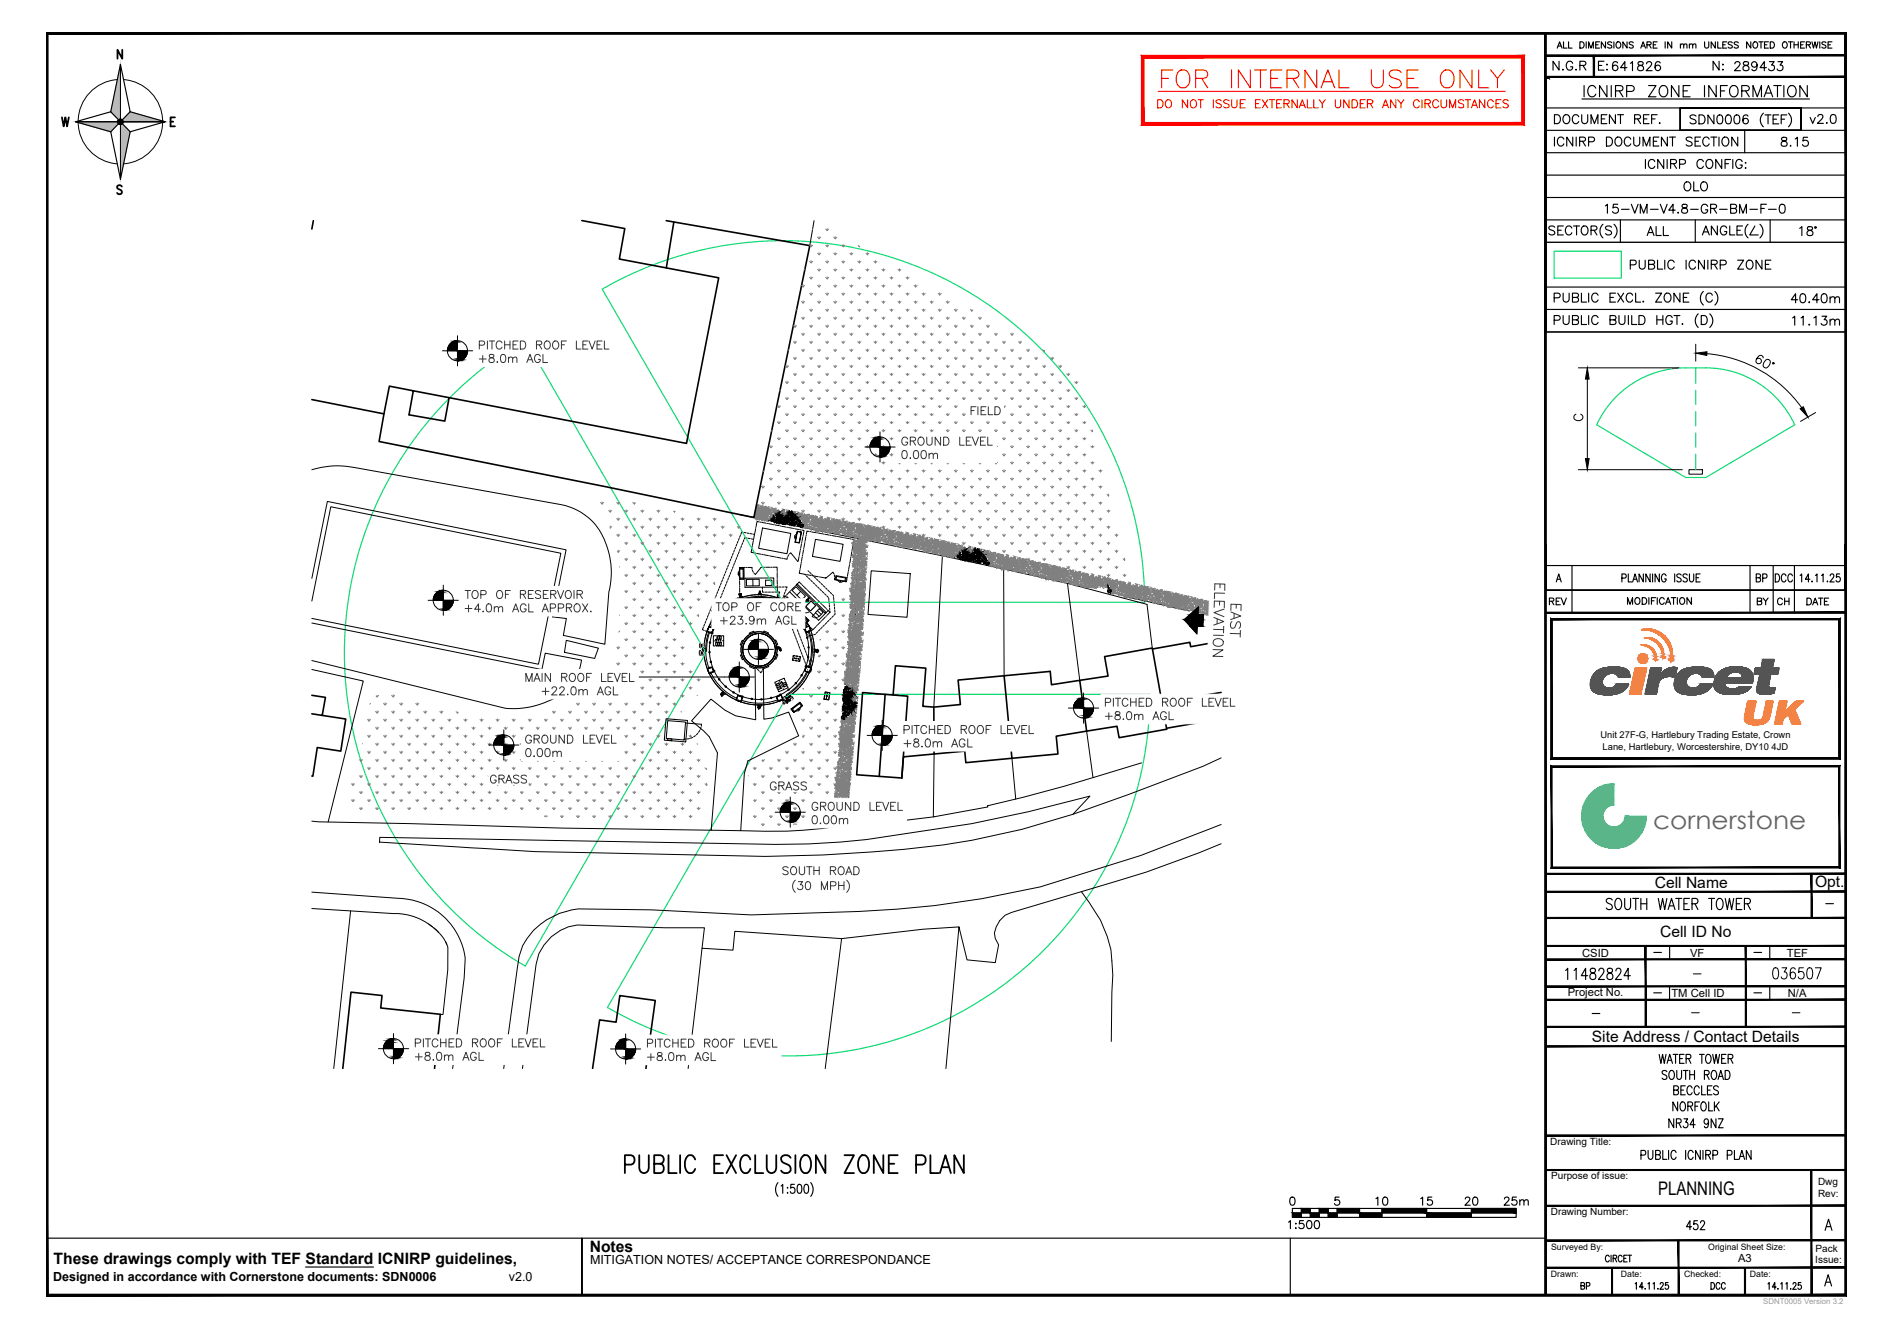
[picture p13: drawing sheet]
<svg xmlns="http://www.w3.org/2000/svg" width="420mm" height="297mm" viewBox="0 0 420 297" stroke-linecap="round" stroke-linejoin="round" font-family="sans-serif">
<defs><g id="words">
<text font-size="7.5" x="137.9" y="261.8">PUBLIC EXCLUSION ZONE PLAN</text>
<text font-size="5.7" fill="#333" x="107.6" y="175.7">GRASS</text>
<g font-size="5.7">
<text x="170" y="177.1">GRASS</text>
<text x="393" y="218.7">036507</text>
</g>
<text font-size="5.5" fill="#636466" x="367.3" y="184.2">cornerstone</text>
<g font-size="5.3">
<text x="354.2" y="16.9">E: N: N:</text>
<text x="357.4" y="16.9">641826</text>
<text x="384.5" y="16.9">289433</text>
<text x="394.8" y="33.9">8.15</text>
<text x="373.2" y="43.7">OLO</text>
<text x="356" y="48.7">15-VM-V4.8-GR-BM-F-0</text>
<text x="365.1" y="53.6">ALL</text>
<text x="397.2" y="68.4">40.40m</text>
<text x="373.9" y="274.5">452</text>
</g>
<g font-size="4.9">
<text x="344.7" y="28.6">DOCUMENT REF.</text>
<text x="401.5" y="28.6">v2.0</text>
<text x="344.7" y="33.5">ICNIRP DOCUMENT SECTION</text>
<text x="397.6" y="73.4">11.13m</text>
<text x="348.5" y="94.9">C</text>
<text x="389.5" y="130.5">BP</text>
<text x="393.7" y="130.5">DCC</text>
<text x="304.8" y="268.8">10</text>
<text x="314.7" y="268.8">15</text>
<text x="324.6" y="268.8">20</text>
<text x="333.4" y="268.8">25m</text>
<text x="285.4" y="274.1">1:500</text>
</g>
<g font-size="4.4">
<text x="343.3" y="135.5">REV</text>
<text x="389.5" y="135.5">BY</text>
<text x="394.1" y="135.5">CH</text>
<text x="400.8" y="135.5">DATE</text>
<text x="350.3" y="287.5">BP</text>
<text x="379.2" y="287.5">DCC</text>
</g>
<text font-size="4.2" x="368.4" y="265.6">PLANNING</text>
<g font-size="3.5">
<text x="367.7" y="197.2">Cell Name</text>
<text x="403.3" y="197">Opt.</text>
<text x="368.9" y="208.1">Cell ID No</text>
<text x="353.7" y="231.5">Site Address / Contact Details</text>
<text x="11.9" y="280.8">These drawings comply with TEF Standard ICNIRP guidelines,</text>
<text x="131" y="278.1">Notes</text>
</g>
<g font-size="2.8">
<text x="131.1" y="280.8">MITIGATION NOTES/ ACCEPTANCE CORRESPONDANCE</text>
<text x="11.8" y="284.5">Designed in accordance with Cornerstone documents: SDN0006</text>
<text x="113.1" y="284.5">v2.0</text>
</g>
<g font-size="2.6">
<text x="404.6" y="202.1">-</text>
<text x="366.5" y="212.7">-</text>
<text x="388.8" y="212.7">-</text>
<text x="366.5" y="221.9">-</text>
<text x="375.4" y="217.7">-</text>
<text x="388.8" y="221.9">-</text>
<text x="352.8" y="226.5">-</text>
<text x="375" y="226.1">-</text>
<text x="397.2" y="226.1">-</text>
</g>
<g font-size="2.5">
<text x="351.5" y="212.6">CSID</text>
<text x="375.5" y="212.5">VF</text>
<text x="397" y="212.5">TEF</text>
<text x="348.3" y="221.3">Project No.</text>
<text x="371.4" y="221.5">TM Cell ID</text>
<text x="397.2" y="221.6">N/A</text>
<text x="386.2" y="280.3">A3</text>
</g>
<g font-size="2.2">
<text x="344.5" y="254.5">Drawing Title:</text>
<text x="344.6" y="261.9">Purpose of issue:</text>
<text x="404" y="263.2">Dwg</text>
<text x="344.6" y="269.9">Drawing Number:</text>
<text x="404" y="265.9">Rev:</text>
<text x="403.3" y="280.7">Issue:</text>
<text x="403.4" y="278">Pack</text>
</g>
<g font-size="2.1">
<text x="355.6" y="164.1">Unit 27F-G, Hartlebury Trading Estate, Crown</text>
<text x="356.1" y="166.6">Lane, Hartlebury, Worcestershire, DY10 4JD</text>
</g>
<g font-size="1.9">
<text x="344.6" y="277.6">Surveyed By:</text>
<text x="379.5" y="277.8">Original Sheet Size:</text>
<text x="344.6" y="283.6">Drawn:</text>
<text x="360.1" y="283.6">Date:</text>
<text x="374.2" y="283.7">Checked:</text>
<text x="388.8" y="283.6">Date:</text>
</g>
<text font-size="1.7" fill="#989898" x="391.8" y="289.7">SDNT0005 Version 3.2</text>
</g></defs>
<!-- layer: 07 - Existing Towers -->
<g fill="none" stroke="#000" stroke-width=".22">
<path d="M157.2 139.9v.2M157.3 139.8h.1M157.3 139.8v.1M157.3 139.7v.1M157.3 139.6h.1M157.4 139.5v.1M157.4 139.4h.1M157.4 139.4l-.2 .6M157.5 139.3l1 .4-.4 1-1-.4zM157.7 139.3l-.2 .1M157.7 139.3h.1M157.7 139.3l.2 .1"/>
<path d="M157.7 138.9l-.2 .4M157.9 139.4h.1M158 139.4h.1M158 139.4l.1 .1M158.1 138.3l-.3 .4M158.1 139.5h.1M158.2 139.5v.1M158.2 139.6h.2M158.3 139.6h.1M158.4 137.6l-.2 .4M158.4 139.6l.1 .2M158.4 139.8h.1"/>
<path d="M158.4 139.9v.1M158.8 137.1l-.3 .4M159.3 136.5l-.3 .4M159.8 136l-.4 .3M160.2 135.5l-.3 .3M160.8 135l-.4 .3M161.3 134.6l-.3 .2M161.9 134.1l-.4 .3M162.5 133.8l-.4 .2M163.2 133.4l-.5 .2M163.4 133.3l1-.4 .4 1-1 .4zM163.4 133.3l.1 .4"/>
<path d="M163.5 133.3h.1M163.5 133.2h.1M163.5 133.7a11.9 11.9 0 0 0-5.6 5.7M163.5 133.7h.1M163.6 133.8h.1M163.6 133.8v.1M163.6 134h.1M163.7 134l.1 .2M163.7 134h.1M163.7 133.1l-.1 .1M163.7 133.1h.1M163.8 134.2h.1"/>
<path d="M163.8 134.2h.2M163.8 133.1l-.4 .2M163.9 133.1h.1M163.9 133.1h-.1M164 134.2h.1M164 133l-.1 .1M164 133h.1M164.2 132.9l-.2 .1M164.2 132.9h.1M164.2 134.1l-.1 .1M164.3 132.9h-.1M164.3 134.1h.1"/>
<path d="M164.3 132.9h.1M164.4 132.9h.1M164.4 133h.1M164.4 134l-.1 .1M164.5 133h.1M164.5 133.1v.1M164.5 134h.1M164.5 132.9l-.5 .1M164.5 133.2h.1M164.6 133.3v.2M164.6 133.5h.1M164.7 133.5v.2"/>
<path d="M164.7 133.9l-.1 .1M164.7 133.7h.1M164.7 133.9h.1M164.7 133.7l.1 .1M164.8 133.8h.1M164.8 133.8l-.1 .1M165.1 132.6l-.4 .2M165.8 132.5l-.4 .1M166.5 132.3l-.4 .1M167.2 132.2l-.4 .1M167.9 132.1l-.4 .1M168.2 132.1h.5"/>
<path d="M168.9 132.1h.5M169.6 132.1l.5 .1M170.3 132.2l.5 .1M171 132.4h.5M171.7 132.5l.5 .1M172.4 132.7l.6 .2M172.4 133.6v.2M172.4 133.8h.1M172.5 133.5h.1M172.5 133.9h.1M172.5 133.6h-.1M172.5 133.4v.1"/>
<path d="M172.5 133.4h.1M172.6 133.2a11.9 11.9 0 0 0-8.1 0l.1 .1M172.6 133.2h.1M172.6 133.9h.1M172.6 133.9l.2 .1M172.7 133l-.2 .3M172.7 132.9h.1M172.7 132.8l1.1 .4-.4 1-1.1-.4zM172.8 132.8l-.1 .1M172.8 134h.1M172.8 132.8h.1M172.9 134h.1"/>
<path d="M173 134.1h.1M173 132.9h.1M173.1 132.9l.6 .3M173.1 134.1h.1M173.1 132.9l.1 .1M173.1 134.1l.2 .1M173.2 133h.1M173.3 134.2h.1M173.3 133h.1M173.3 133l.2 .1M173.4 134.1l-.1 .1M173.4 134v.1"/>
<path d="M173.5 133.9h.1M173.5 134h-.1M173.5 133.1h.1M173.5 133.8v.1M173.6 133.8h.1M173.6 133.6a11.9 11.9 0 0 1 5.8 5.6l-.2 .1M173.6 133.6h.1M173.6 133.6v.1M173.7 133.2h.1M173.7 133.4l-.1 .1M173.7 133.2v.2M173.7 133.4h.1"/>
<path d="M173.7 133.2l.4 .2M174.4 133.5l.4 .3M175 133.9l.4 .2M175.6 134.3l.4 .2M176.2 134.7l.3 .3M176.7 135.1l.4 .3M177.2 135.6l.4 .4M177.7 136.1l.3 .4M178.2 136.7l.3 .4M178.6 137.2l.3 .4M178.7 139.5l1-.4 .5 1-1 .4zM178.8 139.6v.1"/>
<path d="M178.8 139.7h.1M178.8 139.7l.1 .1M178.9 139.4l-.1 .2M178.9 139.9h.1M178.9 139.4h.1M178.9 140l.1 .1M178.9 140h.1M179 137.8l.3 .4M179.1 139.4h-.2M179.1 139.3h.1M179.2 139.3h-.1M179.2 139.3h.1"/>
<path d="M179.4 138.5l.2 .4M179.4 139.2h.1M179.6 139.1l-.1 .1M179.6 139.1h.1M179.8 139.1l.1 .4M179.8 139.1h.1M179.8 139.2l.2 .4M180 139.6h.1M180 139.6v.1M180 139.7l.2 .5M180 139.7h.1M180 139.7l.1 .1"/>
<path d="M180.1 139.8v.1M180.1 139.9h.1M180.1 139.9v.2M156.4 144.4v.5M156.4 145.1l.1 .5M156.4 143.7v.4M156.5 143l-.1 .4M156.5 145.8l.1 .5M156.6 142.3l-.1 .4M156.6 146.5l.1 .5M156.7 147.2l.2 .5M156.7 141.6l-.1 .4"/>
<path d="M156.9 140.9l-.1 .4M156.9 147.9l.2 .5M157.1 140.2l-.1 .4M157.1 140.1v.2l.3 .1M157.1 148.6l.3 .5M157.2 148.7l1-.5 .4 1-1 .5zM157.2 140.1h.1M157.3 140.4h.1M157.3 148.9h.1M157.3 148.9v.1M157.3 148.6l-.1 .1 .1 .2M157.3 148.6h.1"/>
<path d="M157.4 140.4h.1M157.4 149.1v.1M157.4 149.2h.1M157.4 149.2l.1 .2M157.4 149.2l.2 .5M157.5 140.4a11.9 11.9 0 0 0 0 8.1h.1M157.5 140.4h.1M157.5 140.4l.2 .1M157.5 149.4l.1 .3 .2-.1M157.5 149.4h.1M157.5 148.5l-.1 .1M157.5 148.5h.1"/>
<path d="M157.6 148.5h.1M157.7 140.5h.1M157.7 149.9l.2 .4M157.8 140.5l.1 .1M157.8 149.6h.1M157.8 148.4l-.2 .1M157.8 148.4h.1M157.9 149.5h.1M157.9 148.4h-.1M157.9 140.6h.1M158 149.5h-.1M158 149.5a11.9 11.9 0 0 0 5.7 5.7"/>
<path d="M158.1 149.5h.1M158.1 148.3h-.2M158.1 150.5l.2 .4M158.1 148.3h.1M158.1 148.3l.1 .1M158.2 140.5h.1M158.2 140.4l-.1 .3-.1-.1M158.2 140.3v.1M158.2 148.4h.1M158.2 140.3h.1M158.2 148.4l.1 .1M158.3 148.5v.1"/>
<path d="M158.3 149.4l-.2 .1M158.3 148.6h.1M158.3 140.1v.2M158.3 149.4h.1M158.3 148.6l.1 .1M158.4 140.1h-.1M158.4 148.7h.1M158.4 140h.1M158.4 148.7v.1M158.4 148.9h.1M158.4 151.1l.3 .4M158.5 148.9h.1"/>
<path d="M158.5 148.9v.1M158.5 149l.1 .1M158.6 149.2l-.2 .1M158.6 149.1h.1M158.8 151.7l.3 .4M159.3 152.3l.3 .3M159.8 152.8l.3 .3M160.3 153.3l.3 .3M160.8 153.8l.4 .3M161.4 154.2l.3 .3M161.9 154.6l.5 .3M162.5 155l.5 .2"/>
<path d="M163.2 155.3l.4 .2M163.6 155.5l.1 .1M163.6 155.4h.1M163.7 155.2l-.1 .2M163.7 155.2h.1M163.8 155.6h.1M163.8 155.6l.1 .1M163.8 155l-.1 .2M163.8 155h.1M163.8 155.6l.6 .3M163.9 154.8l-.1 .2M163.9 154.8h.1"/>
<path d="M163.9 154.6v.2M163.9 155.7h.1M163.9 154.6h.1M163.9 154.6h.2M164 154.5l1 .4-.4 1-1-.4zM164 155.7l.2 .1M164.1 155.7h.1M164.2 154.6h.1M164.2 155.8h.1M164.2 154.6l.2 .1M164.4 155.9h.1M164.4 155.9h.2"/>
<path d="M164.4 154.7h.1M164.5 154.7l.1 .1M164.5 155.9l.4 .1M164.6 155.9h.1M164.6 154.8h.1M164.6 154.8h.2M164.7 155.7l-.1 .1M164.7 155.7h.1M164.7 155.6h.1M164.8 155.5l-.1 .1M164.8 145.4l-.3 .1 .4 1.1 .3-.2M164.8 155.4h.1"/>
<path d="M164.8 154.9h.1M164.8 155.3v.1M164.9 155.2h.1M164.9 155.2v.1M164.9 154.9l.1 .1M165 155h.1M165 155l-.1 .2M165.2 156.1l.4 .1M165.2 142.4l-.3-.1-.4 1 .3 .1M165.8 156.3l.5 .1M166.5 156.4l.5 .1M166.7 147.8l-.2 .3 1.1 .4 .1-.2"/>
<path d="M167.3 156.5l.4 .1M167.6 140.5l-.1-.3-1 .5 .1 .2M167.9 147.9v.4l.2 .2M168 156.6h.4M168.3 148.7l.3 .3M169.1 156.6h-.4M169.4 149l-.4 .5-.2-.3M169.5 148.3l-.1 .5M169.6 140.5l.1-.3 1.1 .4-.2 .3M169.9 156.6h-.5M170.6 156.5h-.5M170.7 147.8l.1 .3-1 .4-.1-.3"/>
<path d="M171.3 156.3l-.5 .1M172 156.2l-.5 .1M172.1 142.3l.3-.1 .4 1-.3 .1M172.5 154.9l1-.5 .5 1-1 .5zM172.5 145.3l.3 .2-.4 1-.3-.2M172.6 155h.1M172.6 155.1h.1M172.6 155.1l.1 .2M172.6 156l-.4 .1M172.7 154.8l-.2 .1 .1 .1M172.7 154.8h.1M172.7 155.3l.1 .1a10.9 10.9 0 0 1-8.1 .2"/>
<path d="M172.7 155.3h.1M172.8 154.7l-.1 .1M172.8 155.5h.1M172.8 155.5l.1 .1M172.9 155.6v.2M172.9 155.8h.1M172.9 155.8l.1 .1M173 154.7h-.2M173 154.7h.1M173 155.8h.1M173.2 155.8h-.1M173.2 155.7h.1"/>
<path d="M173.2 154.6l-.2 .1M173.3 154.5v.1M173.3 155.7h.1M173.3 155.7l-.4 .2M173.4 155.7h-.1M173.4 154.5h-.1M173.4 154.5h.1M173.5 155.6h.1M173.5 154.5h.1M173.6 154.5h.1M173.6 154.5v.1M173.6 154.6l.1 .2"/>
<path d="M173.7 154.8h.1M173.7 155.6h-.2M173.7 154.8v.1M173.7 155.6h.1M173.7 154.9l.1 .1M173.8 155.5h-.1M173.8 155.5h.1M173.8 155.1h.1M173.8 155.1l.1 .1M173.9 155.3h.1M173.9 155.4l-.1 .1M174 155.4l-.5 .2"/>
<path d="M174.6 155.1l-.4 .2M175.2 154.7l-.4 .3M175.8 154.3l-.4 .3M176.4 153.9l-.4 .3M176.9 153.4l-.4 .3M177.4 152.9l-.3 .4M177.9 152.4l-.3 .4M178.4 151.9l-.3 .3M178.8 151.3l-.3 .4M178.9 148.9v.2M178.9 148.9h.1M178.9 149.1h.1"/>
<path d="M178.9 149.1l.2 .1M179 148.7l-.1 .2M179 148.7h.1M179 140.2l.1 .1M179 140.1h.1M179 148.5v.2M179 148.5h.1M179.1 148.3v.2M179.1 140.3h.1M179.1 140.4h.1M179.1 148.3h.1M179.1 149.2h.1"/>
<path d="M179.2 150.7l-.3 .4M179.2 149.2l.2 .1M179.2 148.1l-.1 .2M179.2 148l1 .4-.4 1.1-1-.4zM179.3 148.1h-.1M179.3 148.1h.1M179.4 149.3h.1M179.4 148.1h.1M179.4 140.4h-.3M179.5 150.1l-.2 .4M179.5 148.2h.1M179.5 149.4v-.1a12.3 12.3 0 0 1-5.7 5.8v-.1"/>
<path d="M179.6 149.4h.1M179.6 148.2h.1M179.6 140.3l-.1 .1M179.6 140.3h.1M179.7 148.2l.1 .1M179.7 140.3h-.1M179.8 149.4h.1M179.8 140.2a11.9 11.9 0 0 1 0 8.1M179.8 148.3h.1M179.8 149.4l-.2 .4M179.9 149.4h-.1M179.9 148.3l.2 .1"/>
<path d="M179.9 149.4h.1M179.9 140.2l-.2 .1M179.9 140.2h.1M179.9 149.2v.2M180 148.3h.1M180 149.1h.1M180 149.1l-.1 .1M180 148.9h.1M180.1 148.9h.1M180.1 148.9l-.1 .2M180.1 140.1l-.2 .1M180.1 140.1h.1"/>
<path d="M180.1 148.8l-.2 .4M180.1 148.7h.1M180.1 148.7v.2M180.2 148.4h.1M180.2 148.4v.1M180.2 148.5h.1M180.2 148.5l-.1 .2M180.3 140.4l.1 .5M180.3 148.1l-.1 .4M180.5 141.1l.1 .4M180.5 147.4l-.1 .5M180.6 141.8l.1 .4"/>
<path d="M180.7 146.7l-.1 .5M180.8 142.5v.4M180.8 146l-.1 .5M180.9 143.2v.5M180.9 145.3l-.1 .5M180.9 143.9v.5M180.9 144.6v.5M157.6 163.7l1.8 3.6M177.4 163.5l-11.2 5.6"/>
<circle cx="168.7" cy="144.4" r="12.3"/>
<circle cx="168.7" cy="144.4" r="4"/>
<circle cx="168.7" cy="144.4" r="3.6"/>
</g>
<!-- layer: 18 - Existing Cable Management -->
<g fill="none" stroke="#000" stroke-width=".22">
<path d="M164.2 119.6l-.1 .4M164.5 118.9l-.2 .5M165.1 118.2h-.3l-.2 .5M165.3 118.3l.5 .1M166 118.4l.5 .1M166.7 118.6h.5M167.4 118.7h.2M156.3 139.4l-.2 .5 .4 .2M156.5 138.7l-.1 .4M156.8 138l-.2 .5M157.1 137.4l-.2 .4M157.3 136.7l-.1 .5"/>
<path d="M157.6 136.1l-.2 .4M157.9 135.4l-.2 .4M158.1 134.7l-.1 .5M158.4 134.1l-.2 .4M158.7 133.4l-.2 .5M158.9 132.8l-.1 .4M159.2 132.1l-.2 .4M159.5 131.4l-.2 .5M159.7 130.8l-.1 .4M160 130.1l-.2 .5M160.3 129.5l-.2 .4M160.5 128.8l-.2 .5"/>
<path d="M160.8 128.2l-.2 .4M161.1 127.5l-.2 .4M161.3 126.9l-.2 .4M161.6 126.2l-.2 .4M161.8 125.5l-.1 .5M162.1 124.9l-.1 .4M162.4 124.2l-.2 .5M162.7 123.5l-.2 .5M162.9 122.9l-.2 .4M163.2 122.2l-.2 .5M163.5 121.6l-.2 .4M163.6 133.9a11.7 11.7 0 0 0-5.5 5.6"/>
<path d="M163.7 120.9l-.2 .4M164 120.2l-.2 .5M168.3 136.7v.4l.3 .1M168.4 136.7l-.1 .3 .3 .1M168.6 136.6l.2 .1zM168.8 136.1h-.3l-.1 .3M168.8 136.1l-.4-.1v.4M168.8 137.2l.5 .1M168.9 137.1l.4 .1M169 136.2h.5M169 136.6h.3v.2h-.3zM169 136.1l.5 .1"/>
<path d="M169.5 136.8h.2zM169.7 136.3h.3l-.1 .4M169.7 136.2l.4 .1-.1 .4M169.9 136.9l-.1 .4-.2-.1M170 136.9l-.1 .5-.4-.1M172.5 133.4a11.7 11.7 0 0 0-7.9 0M172.8 130.4l-7.3 .1M173 130.4h.5M173.5 133.8a11.7 11.7 0 0 1 5.7 5.5M173.6 138.7v.4h.4M173.7 138.7l-.1 .3 .4 .1M173.7 138v.5"/>
<path d="M173.8 138l-.1 .5M174.2 132.2l-.4 1M174.2 138.2h.2l-.1 .3h-.2zM174.2 138.7l-.1 .2zM174.2 130.4h-.5M174.3 137.5l-.5-.1v.4M174.3 137.6l-.4-.1-.1 .3M174.3 137.8v.1zM174.4 131.6l-.1 .4M174.5 130.4h.4l-.1 .3M174.5 137.5l.4 .1v.3M174.5 137.6h.3v.3"/>
<path d="M174.7 138.9l-.1 .2h-.3M174.7 130.9l-.2 .4M174.7 138.9v.3l-.5-.1M174.8 138.2l-.1 .4M174.8 138.2v.4M175.4 137.2l-.1 .5 .1 .4M175.5 138.3l.2 .4M175.5 136.5l-.1 .4M175.8 139l.1 .4M175.9 135.6l-.3 .6M176 139.6l.2 .5M176.3 137l-.1 .3 .1 .4"/>
<path d="M176.3 135l-.3 .4M176.4 137.9l.2 .5M176.5 136.2l-.2 .5M176.7 138.6l.1 .4M176.7 138.3l.5-.2 .2 .5-.5 .1zM176.9 134.5l-.4 .4M176.9 139.2l.2 .5M177 135.7l-.3 .3M177.1 137.5l-.3 .3M177.1 129.8l6.5 6.3-.2 .2-6.5-6.3zM177.2 139.9l.1 .5M177.3 134l-.3 .4"/>
<path d="M177.5 137.1l-.3 .2M177.5 136.7l-.3 .3 .2 .3M177.5 135.2l-.3 .3M177.6 136.7l-.3 .3 .2 .2M177.6 137.4l.4 .4M177.7 136.8l-.3 .3 .4 .3M177.7 133.7l-.2 .2M177.7 137.4l.3 .3M177.8 136.6l.3-.2 .3 .4M178 137.6l.3 .3M178 136.3l-.2 .3M178 136.3l.2 .2"/>
<path d="M178 136.2l-.3 .3M178 136.2l.3 .2M178 136.2v.1M178 134.7l-.3 .3M178.1 137.9l.4 .4M178.2 137.9l.3 .3M178.4 134.3l-.2 .2M178.4 136.7l.3 .3M178.4 138.8l-.2 .3M178.5 136.6l.3 .3M178.5 138.1l.4 .3 .2-.2M178.6 136.9l.4 .4"/>
<path d="M178.8 127.6l.2 .2M178.8 138.4l-.2 .3M178.9 137.2l.3 .3M178.9 138.5v.2M179 137.1l.3 .3M179.1 137.4l.4 .4-.3 .2M179.1 127.9l.4 .4M179.2 138.3l-.3 .2-.2-.1M179.2 138.3l-.3 .4-.3-.3M179.4 137.6l.2 .2-.3 .3M179.5 137.6l.2 .2-.3 .4M179.5 126.8l.2 .2"/>
<path d="M179.6 137.8h.1M179.6 128.4l.4 .4M179.9 127.1l.3 .4M180.2 128.9l.3 .4M180.4 127.6l.3 .4M180.6 139.9l-.4 .1M180.7 129.4l.3 .4M180.9 128.1l.3 .4M181.2 129.9l.3 .4M181.4 128.6l.3 .4M181.7 130.4l.3 .3M181.9 129.1l.4 .4"/>
<path d="M182.2 130.9l.3 .4M182.2 139.8l-.4 .4M182.4 129.6l.4 .3M182.7 139.3l-.3 .4M182.7 131.4l.3 .3M182.9 130.1l.4 .4M183.2 138.8l-.4 .4M183.2 131.9l.3 .3M183.4 130.6l.4 .3M183.7 138.3l-.3 .4M183.7 132.4l.4 .3M183.9 131.1l.4 .3"/>
<path d="M184.1 132.9l.1 .5M184.2 137.8l-.4 .4M184.2 133.6v.5M184.3 134.3v.5M184.3 135.1l.1 .4M184.4 135.8v.2M184.5 131.6l.3 .3M184.7 137.3l-.4 .4M185 132.1l.2 .4M185.2 136.8l-.4 .4M185.2 132.7l.1 .5M185.3 133.4v.5"/>
<path d="M185.3 134.1l.1 .5M185.4 134.9v.4M185.5 135.6v.4M185.5 136.2l-.2 .5M156.7 140.1l.4 .2M157.7 140.5l-.6 2.3-.1 1.9M176.1 146.3v.4h.3M176.2 146.3l-.1 .3 .3 .1M176.3 140.3l.2 .5M176.4 146.2h.2zM176.5 141l.2 .4M176.6 145.7h-.3l-.1 .3"/>
<path d="M176.6 145.7l-.4-.1v.4M176.6 146.8l.5 .1M176.6 146.7l.5 .1M176.8 141.6l.2 .5M176.8 146.2h.3v.2h-.3zM176.8 145.8h.5M176.8 145.7l.5 .1M177 142.3l.2 .4M177.3 143l.2 .4M177.3 146.3l.2 .1zM177.4 140.6l.2 .4M177.5 145.9h.3l-.1 .4"/>
<path d="M177.5 145.8l.4 .1-.1 .4M177.5 143.6l.2 .5M177.7 141.2l.1 .5M177.7 146.5l-.1 .4-.3-.1M177.8 146.5l-.1 .5-.4-.1M177.8 144.3l.2 .4M177.9 141.9l.2 .4M178 144.9l.2 .5M178.2 142.6l.1 .4M178.3 145.6l.2 .5M178.4 143.2l.2 .5M178.5 146.3l.2 .4"/>
<path d="M178.7 143.9l.1 .4M178.8 146.9l.2 .5M178.9 144.5l.2 .5M179.1 147.6l.1 .4M179.2 140.6l.2 .4M179.2 145.2l.2 .5M179.2 149.2a11.7 11.7 0 0 1-4.5 5.1M179.4 145.9l.2 .4M179.5 141.2l.3 .1M179.5 148.7h.1M179.5 148l.6 .2-.1 .2-.5-.3zM179.6 140.3a11.7 11.7 0 0 1 .1 7.9"/>
<path d="M179.7 146.5l.2 .5M179.7 140.3l-.4 .1M179.9 147.2l.2 .5M180.2 148.7h.1l-.2 .6-.2-.1zM180.2 140.1l-.3 .1M180.2 147.9v.5M180.5 141.1l-.4 .1M181.2 140.9l-.4 .1M181.7 140.4l-.3 .3"/>
<circle cx="177" cy="138.4" r=".08"/>
</g>
<!-- layer: 22 - Existing Fence -->
<g fill="none" stroke="#000" stroke-width=".22">
<path d="M167.4 119.9v.2M167.9 117.6l-.4 2.1M167.9 117.2v.2M168.7 116l-.5-.1-.2 1.1M168.9 116h.2M169.2 116.1l1 .1M170.4 116.3h.1M170.7 116.3l1 .2M171.8 116.6h.2M172.2 116.6l1 .2M173.3 116.8l.2 .1M173.7 116.9l.9 .2"/>
<path d="M174.8 117.1l.2 .1M175.2 117.2l.9 .2M176.3 117.4l.2 .1M176.7 117.5l.9 .2M177.8 117.7h.2M178.2 117.8l.5 .1-.2 .9M178.4 119.3l-.2 1M178.4 119v.1M179.1 119.2l-.2 1M179.1 118.9v.1M179.8 118.1l-.5-.1-.1 .7M180 118.1h.1"/>
<path d="M180.3 118.2l1 .1M181.4 118.4h.2M181.8 118.4l1 .2M182.9 118.6l.2 .1M183.3 118.7l.9 .2M184.4 118.9h.2M184.8 119l.9 .1M185.9 119.2h.2M186.3 119.2l.9 .2M187.4 119.4l.2 .1M187.8 119.5l.9 .2M188.9 119.7h.2"/>
<path d="M189.3 119.8l.5 .1-.2 .6M164.3 129.1v.9M164.3 127.2v.2M164.3 127.6v.9M164.3 128.7v.2M164.3 130.2v.2M164.3 130.6v.9M164.4 132.8l.1 .1v-.1l-.1 .1M164.4 131.7v.2M164.4 132.1v.8M165.5 132.9h-1.1M165.6 126.1h-1.3v.9"/>
<path d="M165.7 132.9h.2M165.8 126.1h.2M166.1 126.1h1v.4M167 132.8l-.9 .1M167.1 121.8l-.2 .9 .7 .2M167.1 121.4v.2M167.2 126.7l.2 .4M167.2 132.8h.2M167.4 120.2l-.2 1M167.6 132.8h.9M167.8 122.9h.2M168.2 123l.9 .1"/>
<path d="M168.7 132.8h.2M169.1 132.8h1M169.3 123.2h.2M169.7 126h-.6l-1.3 1.6-.3-.3M169.7 123.2l.9 .2M169.8 126h.2M170.2 126h1M170.3 132.8h.1M170.8 123.4l.1 .1M171.1 123.5l1 .2M171.4 126h.1M171.7 126h1v.8"/>
<path d="M172.3 123.7l.2 .1M172.6 123.8l1 .2M172.7 132.8v-.1l-.1 .1h-2M172.7 127v.2M172.7 127.4v.9M172.7 128.5v.2M172.7 128.9v.9M172.7 130v.2M172.7 130.4v.9M172.7 131.5v.2M172.7 131.9v.8M173.6 133.9l-.2 .4 2 .5 .8 .8"/>
<path d="M173.7 124l.2 .1M174.4 132.5l-.6 .7 .1 .2-.2 .3M174.7 132.3l-.2 .1M174.9 123.9l-.1 .3-.7-.1M175.3 123.3l-.3 .4M175.4 123.1l.3-.3 1.5 1.9h.1l.2-.9M175.5 131.5l-.7 .6M175.7 131.2l-.1 .1M176.3 135.7l.2 .2M176.5 130.4l-.6 .6M176.6 136l.9 .9M176.8 130.1l-.1 .1"/>
<path d="M177.6 123.4v.2M177.7 126.7l-.1 .7 1.1 .2M177.8 122.3l-.2 .9M177.8 126.3v.2M177.9 121.9l-.1 .2M178 125.2l-.2 .9M178.1 124.8l-.1 .2M178.1 120.8l-.2 1M178.1 129.8l-.5-.5-.7 .7M178.1 120.5v.1M178.2 129.9l.2 .2M178.3 123.7l-.2 .9"/>
<path d="M178.3 123.3v.2M178.5 130.2l.7 .7M178.5 122.2l-.1 .9M178.6 121.8v.2M178.8 120.7l-.2 .9M178.9 120.4l-.1 .1M178.9 127.6h.2M179.1 138.4l.5 .6M179.3 127.7l.9 .1M179.3 131l.1 .1M179.6 131.3l.6 .6M179.8 139.1l.1 .1"/>
<path d="M180.4 132.1l.1 .1M180.4 127.9h.2M180.7 132.3l.6 .7M180.8 128l.9 .1M181.3 139.3l-.7 .6-.6-.6M181.5 133.1l.1 .2M181.5 139l-.1 .1M181.7 133.4l.7 .7M181.9 128.1l.2 .1M182.3 138.2l-.7 .7M182.5 134.2l.2 .1M182.6 137.9l-.2 .1"/>
<path d="M182.8 134.5l.7 .6M183.4 137.1l-.7 .7M183.6 136.8l-.1 .1M183.6 135.3l.2 .1M183.9 135.5l.5 .5-.6 .7M185.3 127.5l-.2-.4-1.6 1.3-1.2-.2M185.4 127.7v.4M185.4 128.4v.4l1.1 .2M185.4 128.7l.1 .1M186.6 129h.2M188.2 128.6l-.1 .7-1.1-.2M188.3 128.2l-.1 .2"/>
<path d="M188.5 127.1l-.2 .9M188.5 126.7v.2M188.7 125.6l-.1 .9M188.8 125.2v.2M189 124.1l-.2 .9M189.1 123.7l-.1 .2M189.3 122.6l-.2 .9M189.3 122.2v.2M189.5 121.1l-.1 .9M189.6 120.7v.2"/>
</g>
<!-- layer: 08 - Existing Equipment -->
<g fill="none" stroke="#000" stroke-width=".22">
<path d="M165.3 119.9l-.2 .5M166 119.5l-.5-.1-.1 .3M166.2 119.6l.5 .1M166.9 119.7l.5 .1M169.4 117.3l6.3 1.2-.8 4.5-6.3-1.2zM177.1 118.4l-.5 .7 .3 .1-.4 .1 .3 .8M178.1 118.2l-.1 .1M181.2 119.8l6.1 1.1-.6 3.8-6.2-1.1zM157.6 139l-.1 .3M157.9 138.4l-.2 .4M158.1 137.7l-.1 .5M158.4 137.1l-.2 .4"/>
<path d="M158.7 136.4l-.2 .4M158.9 135.7l-.1 .5M159.2 135.1l-.2 .4M159.5 134.4l-.2 .5M159.7 133.8l-.2 .4M160 133.1l-.2 .4M160.3 132.4l-.2 .5M160.5 131.8l-.2 .4M160.8 131.1l-.2 .5M161 130.5l-.1 .4M161.3 129.8l-.2 .4M161.6 129.1l-.2 .5"/>
<path d="M161.8 128.5l-.1 .4M162.1 127.8l-.2 .5M162.4 127.2l-.2 .4M162.7 126.5l-.2 .4M162.9 125.9l-.2 .4M163.2 125.2l-.2 .4M163.4 124.5l-.1 .5M163.7 123.9l-.2 .4M164 123.2l-.2 .5M164.2 122.6l-.1 .4M164.3 127.4l-.3 .2 .4 .7M164.4 126.3v2.3h.9l-.1-2.3-.9-.1h1v2.5l-.9-.1"/>
<path d="M164.4 126.5l.7-.1v2.1l-.7-.1M164.4 126.6l-.4 .7 .4 .1M164.4 126.1v.1M164.5 121.9l-.2 .4M164.8 121.2l-.2 .5M165 120.6l-.1 .4M165.8 128.7h2.9v1.5h-2.8zM167.3 128.7v1.5M169.4 131.1v.5h.4M169.4 130.5v.4M170 131.6h.5M170.1 128.9h1.4v1.2h-1.4z"/>
<path d="M170.7 131.6h.5M171.5 131.6h.4M171.9 130.4v-2l-6.4 .1v2M172.2 131.5h.4M172.9 131.5h.3l-.5 1.3M176.7 120.4l.5-2.3 .8 .2-.4 2.3-1-.1 .5-2.5 1 .2-.5 2.5-1-.2M176.8 137.8l.2 .1M176.8 130.3l2.2 2.1-.9 .9-2.1-2.1zM177.3 138h.4M177.9 136.3l.1-.1 1.7 1.6-.4 .5M177.9 131.4l-.8 .8M177.9 138.2v.4"/>
<path d="M177.9 137.9l.2-.2-.1 .3M178 136.4l1.6 1.4-.4 .4M178 138.9l.2 .2M178 136.5l1.5 1.3-.3 .3M181.2 136.1l-.7 .8 .3 .2M181.5 137.2h-.5M181.6 135.7l.9 .8M182 136.9l-.3 .2M182 135.2l.9 .9-.9 .8-.8-.8zM185.7 127.9l2.4 .4-.2 .9-2.3-.5zM185.8 128.8l.1-.7 2 .3-.2 .7M185.9 128.8l.7 .5 .1-.4 .1 .5 .8-.3"/>
<path d="M175.8 157.5l1.9-1.5 .6 .8-1.9 1.5-.6-.8 .6 .8M176.1 157.5l.5 .6M177.3 157.5h.1M177.4 157.5l.1 .4-.9 .1M178 157l-.3 .8-.3-.3M178.1 156.9l-.4-.6-1.6 1.2M178.3 156.8l-.6-.7-1.8 1.4M178.3 156.8l-1.9 1.4"/>
</g>
<!-- layer: 09 - Existing Landscape -->
<g fill="none" stroke="#000" stroke-width=".22">
<path d="M180.9 49l-1 5.6M69.3 104.4l1-.3a18.7 18.7 0 0 1 8.4-.2l46 8.2a13.3 13.3 0 0 1 10.5 10.3 17.3 17.3 0 0 1 .1 9.1l-.9 11.6-9.2-1.9 .6-3.8-3-.3 3-14.9-53.1-10.8-3.4 17.1M164.4 114.3l45 9.2M170.7 115.4l.1 .3h-.3M171 114.9l.2 .5-.3-.1M171.2 115.1a.78 .78 0 0 1 .6 .8l-.1-.4-.3 .3zM171.5 115.3l.6-.2-.8 .5zM171.5 115.7l.4-.3 .2 .8-.3-.5zM171.7 114.3l.3 .4-.4 .3M171.7 114.2l.3 1-.3-.6M171.8 115.7l.2 .1M171.9 114.3l.2 .9 .4-.4 .2 .5-.1-.5-.4-.5"/>
<path d="M172 115.5l.2 .7 .3-.3 .1 .4-.3-.8M172.1 114l.1 .3 .2-.3M172.1 115.4h.3v.4zM172.3 113.9l.3 .5v-.5M172.4 115.1l.2 .8zM172.5 114.1h.3l-.2 .9zM172.5 114.6l.3-1-.2 1.4M172.6 115l.9-.1-.9 .3zM172.6 114.1h.3l-.1 .7zM172.7 113.5l.2 1-.1-.9M172.8 113.5l-.2 .6-.1-.4M172.8 113.5l.4 .4"/>
<path d="M172.8 116.1h.2l.1 .4M172.9 115.2l.2 .1-.1 .7-.4 .2zM172.9 113.3l.1 .7M172.9 115l.1 .9 .3-.9M173 115.7l.4 .5-.1-.5M173 113.8l.3 .1-.3 .5zM173 113.5v.4M173 116.4v-.4h.2l.1 .4M173.1 113.9l-.5 .3M173.2 113.5l.1 .8M173.2 116.1v.1M173.2 114.3l-.5 1.4v-.4z"/>
<path d="M173.2 115.7l.3-.3 .2 .8-.2-.4zM173.2 115.8h.4M173.3 113.6l-.3 1.3 .5-.3 .3 .1M173.3 114.4l.5-.4 .2 .9h-.3zM173.3 114l.1 .7 .4-.3M173.3 114.3l.4 .5h-.5M173.3 115.9l.1 .3M173.3 116l.1 .1M173.3 115.3l.3 .4h-.3M173.3 115.1l.3 .1M173.3 114.3h.4l.3 .5h-.2M173.4 114.2l-.6 1"/>
<path d="M173.4 115.1l.5 .1v-.6l-.3 .5M173.4 114.3h.2l.1 .7-.3-.4zM173.4 116.1h-.2M173.4 115.7v.4M173.4 116.2l.3 .1M173.5 115l.3-.3 .2 .7-.3-.1-.2-.3M173.5 113.9l.1 .7M173.5 115.3l.2 .5-.3-.1M173.5 115.2l-.1 .6-.2-.3M173.5 114.9l-.2 .4M173.6 114.5l-.5 1.3M173.6 115.2v.5l.3 .1"/>
<path d="M173.6 115.9v.4M173.6 116l.8-.5-.1 .3zM173.6 114.6l.2 .9-.3-.1M173.7 115.8l-.2 .4M173.7 115.7l-1.1 .6M173.8 115l.3-.5v.6M173.8 116.5l.9-.3v.2zM173.8 114.3h-.3l.3 .4h-.4M173.8 114.5l.2 .4M173.8 115.3l-.2 .4-.6 .3M173.8 115.4h.3M173.9 114.7l.2 .4h.3l-.3 .3z"/>
<path d="M173.9 114.1l-.5 .3M174 114.5l.4 .6M174 114.7l-.7 .3-.1 .4 1-.7M174 115.2h.3v.4zM174 115.3l.3 .1M174.1 114.2l-.1 .7h.2l.1-.3M174.1 114.4l-.4 .4M174.1 116.1l-.4 .4M174.1 115.8l-.2-.3h-.3l.2 .7 .3-.3M174.2 113.3l-.5 1.4 .5-1M174.2 115.1h.2v.4zM174.2 115.2l.6 .1"/>
<path d="M174.2 113.2l-1.1 .7M174.2 115.4l.5-.2-.3 1-.2-.1M174.2 115.4v.7M174.3 115.4h.2M174.4 114.9v.3M174.4 114.5v.3h-.3M174.4 114.6l.5 .5-.1 .4h-.2zM174.5 114.6l.3 .6-.3-.1zM174.6 114l.1 1h-.3zM174.6 114.3l.3 .4 .3 .1M174.7 114.8l1.1-.4 .1 .2zM174.7 115.5l.3 .5v.3h-.2z"/>
<path d="M174.7 115.3h.4M174.8 113.9l-.3 1h.4M174.9 115.2v.4l-.5 1zM174.9 114.4l.1 .4-.2-.1zM174.9 114.7l.1 .4-.3-.1zM174.9 114.9l.4 .4 .3-.3 .2 .7-.8-.4zM174.9 113.6l.6 .4M174.9 115.5l-1 .7h.3l.5-.3M175.1 114.3l.1 .4-.2-.1zM175.1 114.6l.1 .4-.3-.1zM175.1 113.7h.3l-.4 .4M175.1 115.9l.5 .6h-.6z"/>
<path d="M175.1 115l-.5 .4M175.1 113.4l.2 .7-.6-.4M175.2 115.6l.2 .5-.3-.1zM175.2 113.4l-.1 .9h.4M175.3 114.3l.4-.3 .2 .7zM175.4 115.3v.8l-.5-.1zM175.4 115.4l.1-.4 .1 .4M175.4 113.4v.3h-.2M175.4 116.4l.6-.6-.4 .6zM175.5 113.7l.1 .7h.2v-.3M175.5 114.2l-.3 .4M175.5 116.4l-.1 .4"/>
<path d="M175.6 114.1l.4 .4h-.5zM175.6 114.8l.2 .9h-.4zM175.6 114.1l.6-.3-.3 1.3-.4-.1zM175.7 115l.2 .4v.4zM175.7 116.1h.3l-.2 .5zM175.8 113.5v.7l-.3-.1zM175.8 113.5l.2 1zM175.9 113.9h.2M175.9 114.6l.2 1.2-.5-.1zM175.9 114.2v.7zM175.9 115.4h.1M176 114.8l.1 .4h-.2z"/>
<path d="M176 115.2l-.1-.1-.8 .4M176 113.9h.3M176 114.2l.4 .5v.4l-.2 .1zM176 115.4l.5 .1-.2 .4zM176.1 116.6l1-.7-.2 .4-.6 .3zM176.1 114.2h.2l-.2 .4zM176.1 114.8v.3M176.1 113.9l.2 .7-.3-.1zM176.1 116.3l.4 .6-.4-.1zM176.1 113.6v.4l.4 .1M176.2 114.9h.4l-.1 .4zM176.2 115.1l.3 .1"/>
<path d="M176.2 115.3v.4h-.2M176.2 115.7l.1 1-.3-.1zM176.2 115.5l-.4 1.3 .5-1M176.3 115.1h.2M176.3 116l.3 .4 .3 .1M176.3 115.4l.2 .5-.4-.1zM176.3 114.8l.4 .6-.4-.1zM176.5 115.6l.5-.4 .1 .9-.2-.1zM176.5 116.1l.2 .4-.2-.1zM176.5 116.4l.1 .4-.2-.1zM176.5 114.3l.4 .5h-.4zM176.6 113.7l.1 .9h-.3z"/>
<path d="M176.6 115l.5-.3 .2 .8h-.3zM176.7 114.9l.2 .1M176.7 115.8h.2M176.7 115.7l.2 .1M176.7 114.9l.2 .4-.3-.1zM176.8 114.9l.3 .1M176.8 115.9l.2 .5h-.3M176.9 115.3h.2M176.9 114.4l-.1 .3h.2M177 116.1a.74 .74 0 0 1 .6 .8l-.1-.3-.3 .3zM177.2 115.7l.4-.4 .2 .9-.3-.5zM177.3 115.3l.5 .4-.4 .3z"/>
<path d="M177.3 116.3l.7-.2-.9 .5zM177.4 116.8l.3-.3 .2 .7-.2-.4zM177.5 113.9l-1 .6 .2 .1 .6-.3M177.6 116.8h.3M177.7 115.3l.3 .9 .3-.3M177.8 116.5l.2 .7 .3-.3 .1 .4-.3-.7M178 116.4l.2 .1v.4zM178.1 114.5l-1 .6 .2-.3M178.3 116.1l.1 .8v-.7M178.7 116.2l-.3 1M179 115.3l-.5 1.4v-.4M190.7 119.7l-2.4 63.6"/>
<path d="M69.3 133.5l4.2-20.9 51.1 10.3-5 24.7-50.3-10.2M69.3 138.4l51.1 10.4 .7-3.7 8.1 1.5a11.5 11.5 0 0 1-8.5 9.6 18.9 18.9 0 0 1-8.4 1.2l-43-10.7M193.6 126.8l8.7 .6-.8 9.7-8.6-.6zM212.1 123.5v.4l-.2-.1M212.4 123l.1 .5h-.3M212.6 123.3l.4 .3 .1 .5-.1-.4-.3 .3zM212.8 123.4l.7-.1-.9 .4zM212.9 123.9l.3-.3 .2 .8-.2-.5zM213.1 122.4l.3 .4-.4 .3M213.1 122.4l.2 1-.3-.6M213.1 123.9l.3 .1M213.3 122.5l.2 .9 .3-.4 .2 .5-.1-.5-.3-.5"/>
<path d="M213.3 123.7l.2 .7 .3-.3 .1 .4-.3-.8M213.5 123.6l.2 .1v.3zM213.5 122.2l.1 .3 .2-.3M213.7 122.1l.3 .5v-.4M213.8 123.3l.1 .8zM213.9 122.3h.3l-.3 .9zM213.9 122.8l.3-1-.3 1.4M213.9 123.2l1-.1-.9 .3zM214 122.3h.3l-.1 .7zM214.2 124.4h.1l.1 .3M214.2 121.7l-.2 .6-.1-.4M214.2 121.8l.1 .9-.1-1 .4 .5"/>
<path d="M214.2 123.4l.3 .1-.1 .7-.5 .2zM214.3 123.2l.1 .9 .2-.9M214.3 123.9l.4 .6v-.5M214.3 124.6v-.4h.2l.1 .5M214.3 121.5l.1 .7M214.4 122l.3 .1-.4 .6zM214.4 121.8v.3M214.5 124.3l.1 .1M214.5 124l.4-.3 .2 .7-.3-.4zM214.5 124.3h.2M214.6 122.5l-.6 1.4v-.4zM214.6 124l.3 .1"/>
<path d="M214.6 121.8l.1 .7M214.6 124.1l.1 .3M214.7 124.2v.1M214.7 122.6l.5-.3 .2 .9M214.7 122.2l.1 .8 .5-.3M214.7 121.9l-.4 1.2 .6-.3M214.7 123.4h.3M214.7 122.6l.3 .4h-.4M214.7 122.6l.4 .5 .3 .1M214.7 122.5h.4l.3 .6-.3-.1M214.7 123.3l.3 .1M214.8 122.4l-.6 1"/>
<path d="M214.8 124.5h.2M214.8 122.5h.2l.1 .7-.4-.3zM214.8 122.9h.4M214.8 122.5l.4 .1M214.8 123.5l.2 .5h-.3v.3M214.8 123.2l.3-.3 .2 .8-.3-.1-.2-.3M214.8 123.4l-.1 .7-.1-.4M214.9 122.5l.3 .4M214.9 122.1l.1 .8M214.9 122.9h.3M214.9 123.9l-.6 .3M214.9 123.9l.4 .1"/>
<path d="M214.9 124.2l.1 .3M214.9 124.3l.9-.5-.2 .3zM214.9 123.5v.4M214.9 122.7l-.5 1.4M215 122.8l.2 .9-.3-.1M215 124.1l-.2 .4M215.1 123.9l-1.1 .6M215.1 124.8l.9-.3v.2zM215.1 123.3l.4-.6-.1 .7M215.1 123.5l-.2 .4M215.2 122.7l.3 .7M215.2 123.6l.2 .1"/>
<path d="M215.3 122.9l.1 .8 .4-.3h-.3M215.3 122.8v.7l-.4-.1zM215.3 122.4l-.6 .2M215.3 123.4l.3 .1v.4zM215.3 122.9l-.4 .3-.2 .3 .3 .5-.3-.1M215.3 122.8l.4 .6M215.4 123.5l.3 .1M215.5 122.5l-.2 .6M215.5 124.4l-.4 .3M215.5 122.7l-.4 .4M215.5 124.1l-.5-.4 .2 .8 .3-.3M215.5 123.3l.3 .1v.4z"/>
<path d="M215.5 123.5l.7 .1M215.5 123l-1 .6 .6-.6M215.6 121.6l-.5 1.4 .5-1M215.6 123.7l.4-.2-.3 1-.2-.1zM215.6 123.7h.3M215.6 121.5l-1.6 .9M215.6 122.9v.3l-.3-.1M215.8 123.2l-.1 .3M215.8 122.7v.4l-.3-.1M215.8 122.9l.4 .5v.4h-.2zM215.9 122.9l.3 .6-.3-.1zM216 122.3l.1 1-.4-.1z"/>
<path d="M216 122.6l.3 .4 .3 .1M216.1 123.1l1-.4 .1 .2zM216.1 123.8l.3 .5v.3h-.2zM216.1 123.5l.3 .1M216.2 122.2l-.3 .9 .3 .1M216.2 123.5l.1 .4-.6 1zM216.3 122.7l.1 .4-.2-.1zM216.3 123l.1 .4-.3-.1zM216.3 123.8l-1.1 .6 .3 .1 .6-.3M216.3 121.9l.6 .4M216.4 124.2l.5 .6h-.6zM216.4 122.6l.2 .4-.2-.1z"/>
<path d="M216.5 122.9v.4l-.2-.1zM216.5 123.3l-.6 .4M216.5 122h.3M216.5 123.9l.3 .5-.3-.1zM216.6 121.7l.1 .7-.6-.4M216.7 121.7l-.2 .9h.4M216.7 122.6l.4-.3 .1 .7h-.2zM216.7 123.6v.8l-.4-.1zM216.7 123.7l.1-.4 .2 .4M216.7 124.7l.6-.6-.4 .6zM216.8 121.7v.3h-.2M216.8 124.7l-.2 .4"/>
<path d="M216.8 124l-.4-.4-.1-.4 .3 .4 .3-.3 .2 .8M216.8 122l-.4 .4M216.9 122.5l-.3 .4M216.9 122l.1 .8h.2v-.4M217 123.1l.1 1-.3-.1zM217 122.4l.3 .4h-.4zM217 124.4h.3l-.2 .5zM217 123.3l.3 .5-.1 .3zM217.1 122.4l.5-.2-.4 1.2-.3-.1zM217.2 121.9v.6l-.3-.1zM217.3 122.2h.2M217.3 121.8l.1 1z"/>
<path d="M217.3 123.7v.1M217.3 122.9l.1 1.2-.4-.1zM217.3 122.6l-.1 .6zM217.3 123.6v-.2l-.9 .4M217.4 123.8h.4l-.2 .4zM217.4 123.1l.1 .4h-.2zM217.4 124.9l1-.6-.2 .4-.6 .2zM217.4 122.2h.3M217.4 122.5l.3 .6v.4h-.2zM217.5 122.5h.1l-.1 .4zM217.5 124.7l.3 .5-.4-.1zM217.5 123.1v.4"/>
<path d="M217.5 122.2l.1 .7h-.2zM217.6 124.1v.9h-.3zM217.6 123.5h.3M217.6 123.6l-.1 .4h-.2M217.6 121.9l-.1 .5h.4M217.6 123.8l-.5 1.4 .5-1M217.6 123.2l.4 .1-.2 .4zM217.6 124.4l.3 .4h.3M217.6 123.4l.3 .1M217.7 123.8l.1 .4-.3-.1zM217.7 123.2l.3 .5h-.3zM217.8 123.9l.5-.4 .2 1z"/>
<path d="M217.8 124.4l.2 .4h-.2zM217.9 124.8v.3h-.2zM217.9 122.6l.3 .6-.3-.1zM218 123.4l.5-.4 .2 .9h-.3zM218 124.1l.3 .1M218 122l.1 1h-.4zM218 123.3h.3M218 124.1h.3M218.1 123.3l.1 .3h-.3zM218.1 123.3h.4M218.2 124.3l.1 .5-.3-.1M218.2 123.6l.3 .1"/>
<path d="M218.3 122.7l-.2 .3 .3 .1M218.4 124.5a.74 .74 0 0 1 .5 .8l-.1-.4-.3 .3zM218.5 124l.4-.4 .2 1-.3-.5zM218.6 124.7l.7-.2-.9 .5zM218.6 123.7l.6 .4-.5 .3zM218.7 125.2l.3-.4 .2 .8-.2-.4zM218.9 122.3l-1.1 .6h.3l.6-.3M218.9 125.2h.3M219.1 123.7l.2 1 .3-.4M219.1 124.9l.2 .7 .3-.2 .1 .3-.3-.7M219.3 124.8l.2 .1v.4zM219.5 122.9l-1.1 .6 .3-.4"/>
<path d="M219.6 124.5l.1 .8v-.7M220 124.7l-.3 .9M220.4 123.8l-.6 1.3v-.3M223 126.4l-13.6-2.9-1.9 33.6M223 126.4l14.2 3.2M223 126.4l.1 23.7M237.2 129.6l17.7 4.7 1.1 9.7M237.2 129.6l2.7 21.6M246 131.3h.3M246 129.8l.2 .9M246.1 131l.2 .8-.3-.5M246.2 129.9l.2 .9 .3-.4"/>
<path d="M246.2 130.6h.2M246.2 131l.2 .8 .3-.3 .1 .4-.3-.8M246.4 131h.3l-.1 .4zM246.7 130.7l.1 .8v-.8M247.1 130.8l-.3 1M247.5 129.9l-.5 1.4-.1-.4M250.1 132.5l14.2 3.2M69.3 148.7l11.4 2.6-7.8 31.3M125.8 142.3l7.2 1.7-.9 2.3-6.7-1.4zM167.8 148.3l.1 11.6-4.5-.9-2.4-1.2-3-2.5-4.3 4.8 2.6 2.3 1.3 1.3M169.6 148.3l.1 11.5 1.8-.3 3.7-1.3 2.2 5.3M187 159.8l1 .1"/>
<path d="M187.1 156.6l.4 .1M187.2 157.4h.4l-.5 .4zM187.2 155.1l.4 .8-.1 .1zM187.2 158.5l.7-.3a.75 .75 0 0 1-.7 .7l.3-.1zM187.2 155.7l1.4 .3-.3 .1zM187.3 157.6l.3 .2-.4 .1zM187.3 155l.3 .4M187.3 154.3l.3-.1v.2l-.4 .1M187.3 157.2l.9 .2-.9 .2zM187.3 159.5l.4-.3v.3zM187.3 157l.5-.1v.3zM187.3 158.6l.4 .4-.8 .2 .4-.3z"/>
<path d="M187.4 153.9l.7 1M187.4 158.9l-.1 .3M187.4 156.3h.5l-.4 .5zM187.4 157.3l.8 1-.5-.2-.3-.5zM187.4 158.4l.4 .1 .3 .7zM187.5 154.7l.4 .2M187.5 154.7l-.1 .3M187.5 156.7l.6 .5-.6-.3zM187.5 156.1l.8-.2-.4 .4h-.4zM187.5 154.1v.1l-.3 .1M187.6 157.7h.3l-.4 .2zM187.6 154.4v.2"/>
<path d="M187.6 154.4l-.1 .1M187.6 159.1l-.7 .2 .3 .3-.3 .1 .7-.4M187.6 155.4v.3l1 .1-.3-.4M187.6 155.4h.7M187.7 152.6l.7-.3a.78 .78 0 0 1-.8 .7l.4-.1zM187.7 154.8l.6 .8-.4-.1zM187.7 158l-.1 .3 .5-.3M187.7 154.3h.7v-.3l-1-.1 .7 .8M187.7 151.7v.3l.4-.1M187.7 154.5l-.1 .1M187.7 153.7h.1M187.8 153.6l.4-.3-.1 .3z"/>
<path d="M187.8 153.8l.7-.2zM187.8 152.7l.3 .4-.7 .2 .4-.3zM187.8 154.8l-.4 .1M187.8 153v.3M187.8 154.3l1.4 .3M187.8 156.2l.8 .3-.8 .1zM187.8 155.3l-.3-.2 .7-.3v.3l-.3 .2M187.8 154.6h.7M187.8 154.5l-.3 .1M187.9 159.7l-.4 .1 1.4 .3M187.9 156.4l.4-.1-.5 .3zM187.9 155.9l-.4-.5 .1-.3 .7 1"/>
<path d="M187.9 152.5l.3 .1 .3 .7zM187.9 154.2l-.4 .5 .4-.2M187.9 154.4v.4M187.9 154.4l.4 .3-.8 .3 .4-.3zM187.9 157.5l-.3 .3v.3M188 153.9l.3-.1 1.1 .4zM188 154.6l-.1 .3 .5-.3M188 159.6h-.3M188 154.8v.3M188 154.6h-.4M188.1 159.5l-.8 .2M188.1 154.7l.4 .2"/>
<path d="M188.1 153.4l-.3 .3M188.1 153.2l-.7 .2 .3 .3-.4 .1 .4-.1M188.1 158.6l.7-.2-.4 .6zM188.1 157.5l.4-.3v.4zM188.1 152.1v.3l.5-.3M188.2 157.3l.4 .2-.5 .2zM188.2 157.1l.7-.3-.4 .3zM188.2 155.4l.4-.3v.3zM188.2 156.8l1.2 .2-1.2 .2zM188.2 156.6l.9 .1-.9 .3zM188.2 157.9v.2M188.2 154.4l-.4 .2"/>
<path d="M188.2 157.1l.1 .3 .4-.1M188.3 157.9v.2M188.3 155.2l.8-.2-.5 .3 .1 .2zM188.3 155.6l.4-.3v.3zM188.3 154.7v.3l.9-.3M188.3 155.8l.9-.3-.4 .5h-.5zM188.4 156.3l.5 .7-.2 .1M188.4 155.4l-.1 .3M188.4 157.6l.5 .5-.9 .2v-.2zM188.4 158.3l.5 .4-1 .3 .5-.3zM188.4 154.5l-.4 .3v-.3M188.4 155.8l.5 .4"/>
<path d="M188.4 154.5l.6 .7v.3h.3M188.4 154.5l.4 .1M188.5 153.8l.1-.1 .3 .9zM188.5 155.2l-.1 .3M188.5 154l1 .4M188.5 157.4l-1.4-.4 1.1 .5M188.5 154.7l-.5 .1M188.5 156.5l.4 .1-.4 .2M188.5 155.8v.2M188.5 155.3l.1 .5M188.5 154.5v.2M188.6 154.7l.6 .3h-.7z"/>
<path d="M188.6 152.7l.3 .4 .3-.4M188.6 156.1l.4-.1-.4 .4 .3 .3-.7 .3zM188.6 153.7l.9-.2v.3zM188.6 154.5v.2M188.6 155.9l-.1 .3M188.7 157.5l.5-.1-.6 .4zM188.7 154.6l-.3 .2-.1 .5M188.7 154.9l.6 .3h-.6M188.7 157.6l.4-.3v.5zM188.7 155.6h.5l-.5 .4zM188.7 154.1l-.9 .2 .9 .1M188.7 157l.5 .1-.4 .1z"/>
<path d="M188.8 154.6l.3 .2-.7 .3M188.8 157.7l.3 .1-.3 .2zM188.8 158.8l-.9 .4 .4 .3M188.8 158v.2M188.8 155.9l.3 .1-.3 .1zM188.8 157.3v.3M188.8 157.3l1-.3-.6 .5h-.4zM188.8 155.5l1 .1-.9 .2zM188.8 153.9l.7-.2v.2zM188.9 155.5h-.3M188.9 156.7h.9l.3 .5-1.2-.2zM188.9 154.3v.5l.4-.4"/>
<path d="M188.9 152.8l-.5 .3 .9-.3M188.9 156l.4 .1-.4 .2zM188.9 157.4v.2M188.9 154.8l.4 .4M188.9 154.9v.2M189 157.7l.4 .5-.9 .3zM189 153.6l1.1 .2-1.5-.1M189 154.5l.1 .4 .3-.4M189 155.8l.5 1-.1 .1zM189.1 155l-.5-.5-.3-.2 .6 .8M189.1 157h.6zM189.1 154.5l.3-.1v.2l-.6 .2z"/>
<path d="M189.1 157.8v.2M189.1 154.6v.3M189.1 155.9h.3l-.3 .2zM189.1 157.9v.3M189.2 157.2h-.4M189.2 156.1h.4l-.4 .2zM189.2 154h.7l-.1 .3zM189.2 155l-.5 .5M189.2 157.6h.5l-.5 .3zM189.2 154.9l-.4 .3M189.3 152.9l-.9 .4 .4 .3-.5 .2 .5-.1 .4-.4M189.3 154.4l.4 .4-.9 .3h.8"/>
<path d="M189.3 154.4l-.4 .4v.5h.3M189.3 154.4l.3 .5M189.3 156.3l.4 .2M189.3 158.4l-.4-.2 .8 1M189.4 157.1h.3l.1 .2zM189.4 157.4l.9 .2-.9 .2zM189.4 157.1h.7l-.7 .2zM189.4 156.6h.5l-.4 .4zM189.4 154.5v.3M189.4 153.6l1.1 1.5M189.5 155.7l-.4 .3v.4M189.5 157l.9-.2z"/>
<path d="M189.6 156.4l.3 .3-.7 .3zM189.6 153.2l-.4 .1 .4 .1M189.7 154.3l-.7 .2 .3 .4M189.7 158l-.4-.2v.3M189.7 153.3l-.5 .4h.5M189.7 156l.5 .4-.1-.3M189.8 156.5l.6 .3h-.7zM189.8 158.3l-.4-.5 .1-.3 .7 1M189.8 154.5l-.7 .2M189.9 153.5l-.4 .2 .7 .1M189.9 155.8l-.9-.2v.4M190 154.3l-1.2-.2 .3 .5"/>
<path d="M190.1 153.8l-.9 .2 .9-.2-.4 .4M190.1 157v.3M190.1 156.8v.3M190.1 154h-.3M190.1 154.1l-.7 .2v.4l-.5 .4M190.1 155.7l-.3 .6 .7-.2M190.1 156.4l-.7 .3 .1 .1h.3M190.1 156.2l.1 .2 .3-.1M190.3 155.9l-.4 .6M190.4 153.9l-.7 .2M190.4 155.1l-1.4-.3 1.1 .4M190.4 157.1h-.5v.4"/>
<path d="M190.5 156.2h-.9v.3M159.4 167.3l-1.4 17.1 6.6 .2 .8-12.7 .8-2.8M207.5 167.5l-.1 14M224.8 168.5l.9 9-6.3 1.5 .1 .3a178.2 178.2 0 0 1-21 3.3l-.3-.3-11.9 1.2a100.7 100.7 0 0 1-21.7 1.1M241.4 162.4l1.5 10.4 10.7-3.3M242.8 172.8l-6.3 1.9-10.8 2.8M271.3 168.4l-4 1.8-16.4 6.3-12.5 4.4M69.3 198.2l19.2 1.4a15.3 15.3 0 0 1 14.9 13.3l-.3 4.4-2.5 20.1M69.3 182.4l55.7 1.6 33 .4M84.4 186l87.9 1.6 7.3-.1 7.2-.4 5.7-.6 23.4-3.5 12.7-2.7 13.6-3.4-3.8 4a170.2 170.2 0 0 1-44.6 8.4l-11 .6-12.7 .4-42.1-.9a311.3 311.3 0 0 1-26.1-1.2l-17.6-1.1zM240.3 198.1l1.7 2.4a25.1 25.1 0 0 1 5.3 16.1l-.3 3.8-.1 11M271.3 187.5a237.4 237.4 0 0 1-31 10.6l-15 4.4a5.3 5.3 0 0 0-4.4 4.8l.2 1.2 .8 1.4-.8 4-6.2-.6-1.8-7.4-2.9 31.5"/>
<path d="M271.3 183.2l-17.9 6.9-22.3 6.9a208.4 208.4 0 0 1-40.3 5.5l-23.9 .8-22.1-1.2-16.3-.2a15.7 15.7 0 0 0-12.4 8.2l-.8 2.4-.4 2.6-3 22.3M69.3 201.8l8.6 .6-3.7 35M77.9 202.4l9.5 .6a13.1 13.1 0 0 1 11.9 6.8l.2 .7v5l-1.1 9.9-.6-.1M95.2 205.3l.9 .6M96.4 206.2l1.1 1M99 209.1l.3 .7M156 210.7l.5-4.6h-8.7l-19.5-.6a10.5 10.5 0 0 0-9.2 8.8l-3 23.1M187 208.5l-23.7-1.6-.4 4.2-6.9-.4-3.1 26.7M213.1 205.9l-8 .5-18.1 2.1-3.6 28.9"/>
</g>
<!-- layer: 16 - Existing Electrical -->
<path d="M183.3 153.7l1.1 .2-.2 1.6-1.1-.2zM183.4 153.8l.9 .1-.2 1.5-1-.1zM183.6 154.4l.2 .1v.3l-.2-.1zM183.6 155v.2zM183.8 154.1v.1z" fill="none" stroke="#000" stroke-width=".22"/>
<!-- layer: 19 - Existing Foundation -->
<path d="M175.4 131.5l6.5 6.3 2.1-2.2M177.2 137h.1M148 159.7l4.7 .4-.3 4.7-4.8-.4z" fill="none" stroke="#000" stroke-width=".22"/>
<!-- layer: 04 - Landscaping -->
<g fill="none" stroke="#808080" stroke-width=".22">
<path d="M178.8 59.8l-.1 .1M179.9 58.1l.3 .3M179.9 54.5l.3 .3M180.2 54.4v.4M180.2 57.9v.5M180.6 50.9l-.1 .1M180.6 54.5l-.4 .3M180.6 58.1l-.4 .3M181.7 59.8l.3 .4M181.7 56.3l.3 .3M181.7 52.7l.3 .3M182 52.6v.4"/>
<path d="M182 56.1v.5M182 59.7v.5M182.3 52.7l-.3 .3M182.3 56.3l-.3 .3M182.3 59.8l-.3 .4M183.5 58.1l.3 .3M183.5 54.5l.3 .3M183.5 50.9l.3 .3M183.8 50.8v.4M183.8 54.4v.4M183.8 57.9v.5M184.1 50.9l-.3 .3"/>
<path d="M184.1 54.5l-.3 .3M184.1 58.1l-.3 .3M185.2 59.8l.4 .4M185.2 56.3l.4 .3M185.2 52.7l.4 .3M185.6 52.6v.4M185.6 56.1v.5M185.6 59.7v.5M185.9 52.7l-.3 .3M185.9 56.3l-.3 .3M185.9 59.8l-.3 .4M187 58.1l.4 .3"/>
<path d="M187 54.5l.4 .3M187.4 54.4v.4M187.4 57.9v.5M187.7 54.5l-.3 .3M187.7 58.1l-.3 .3M188.8 59.8l.4 .4M188.8 56.3l.4 .3M189.2 56.1v.5M189.2 59.7v.5M189.5 56.3l-.3 .3M189.5 59.8l-.3 .4M190.6 58.1l.3 .3"/>
<path d="M190.7 54.5l.2 .3M190.9 54.7v.1M190.9 57.9v.5M191 54.7l-.1 .1M191.3 58.1l-.4 .3M192.4 59.8l.3 .4M192.4 56.3l.3 .3M192.7 56.1v.5M192.7 59.7v.5M193 56.3l-.3 .3M193 59.8l-.3 .4M194.2 58.1l.3 .3"/>
<path d="M194.5 57.9v.5M194.8 58.1l-.3 .3M195.9 59.8l.4 .4M196.3 59.7v.5M196.6 59.8l-.3 .4M199.5 59.8l.4 .4M199.9 59.7v.5M200.2 59.9l-.3 .3M175.2 77.7l-.2 .2M176.3 79.5l.3 .3M176.3 75.9l.3 .3M176.3 72.3l.3 .4"/>
<path d="M176.6 72.2v.5M176.6 75.8v.4M176.6 79.4v.4M177 68.8l-.1 .1M177 72.3l-.4 .4M177 75.9l-.4 .3M177 79.5l-.4 .3M178.1 77.7l.3 .3M178.1 74.1l.3 .4M178.1 70.6l.3 .3M178.1 67l.3 .3M178.1 63.4l.3 .4"/>
<path d="M178.4 63.3v.5M178.4 66.8v.5M178.4 70.4v.5M178.4 74v.5M178.4 77.6v.4M178.8 63.4l-.4 .4M178.8 67l-.4 .3M178.8 70.6l-.4 .3M178.8 74.1l-.4 .4M178.8 77.7l-.4 .3M179.9 79.5l.3 .3M179.9 75.9l.3 .3"/>
<path d="M179.9 72.3l.3 .4M179.9 68.8l.3 .3M179.9 65.2l.3 .3M179.9 61.6l.3 .4M180.2 61.5v.5M180.2 65.1v.4M180.2 68.6v.5M180.2 72.2v.5M180.2 75.8v.4M180.2 79.4v.4M180.6 61.6l-.4 .4M180.6 65.2l-.4 .3"/>
<path d="M180.6 68.8l-.4 .3M180.6 72.3l-.4 .4M180.6 75.9l-.4 .3M180.6 79.5l-.4 .3M181.7 77.7l.3 .3M181.7 74.1l.3 .4M181.7 70.6l.3 .3M181.7 67l.3 .3M181.7 63.4l.3 .4M182 63.3v.5M182 66.8v.5M182 70.4v.5"/>
<path d="M182 74v.5M182 77.6v.4M182.3 63.4l-.3 .4M182.3 67l-.3 .3M182.3 70.6l-.3 .3M182.3 74.1l-.3 .4M182.3 77.7l-.3 .3M183.5 79.5l.3 .3M183.5 75.9l.3 .3M183.5 72.3l.3 .4M183.5 68.8l.3 .3M183.5 65.2l.3 .3"/>
<path d="M183.5 61.6l.3 .4M183.8 61.5v.5M183.8 65.1v.4M183.8 68.6v.5M183.8 72.2v.5M183.8 75.8v.4M183.8 79.4v.4M184.1 61.6l-.3 .4M184.1 65.2l-.3 .3M184.1 68.8l-.3 .3M184.1 72.3l-.3 .4M184.1 75.9l-.3 .3"/>
<path d="M184.1 79.5l-.3 .3M185.2 77.7l.4 .3M185.2 74.1l.4 .4M185.2 70.6l.4 .3M185.2 67l.4 .3M185.2 63.4l.4 .4M185.6 63.3v.5M185.6 66.8v.5M185.6 70.4v.5M185.6 74v.5M185.6 77.6v.4M185.9 63.4l-.3 .4"/>
<path d="M185.9 67l-.3 .3M185.9 70.6l-.3 .3M185.9 74.1l-.3 .4M185.9 77.7l-.3 .3M187 79.5l.4 .3M187 75.9l.4 .3M187 72.3l.4 .4M187 68.8l.4 .3M187 65.2l.4 .3M187 61.6l.4 .4M187.4 61.5v.5M187.4 65.1v.4"/>
<path d="M187.4 68.6v.5M187.4 72.2v.5M187.4 75.8v.4M187.4 79.4v.4M187.7 61.6l-.3 .4M187.7 65.2l-.3 .3M187.7 68.8l-.3 .3M187.7 72.3l-.3 .4M187.7 75.9l-.3 .3M187.7 79.5l-.3 .3M188.8 77.7l.4 .3M188.8 74.1l.4 .4"/>
<path d="M188.8 70.6l.4 .3M188.8 67l.4 .3M188.8 63.4l.4 .4M189.2 63.3v.5M189.2 66.8v.5M189.2 70.4v.5M189.2 74v.5M189.2 77.6v.4M189.5 63.4l-.3 .4M189.5 67l-.3 .3M189.5 70.6l-.3 .3M189.5 74.1l-.3 .4"/>
<path d="M189.5 77.7l-.3 .3M190.6 79.5l.3 .3M190.6 75.9l.3 .3M190.6 72.3l.3 .4M190.6 68.8l.3 .3M190.6 65.2l.3 .3M190.6 61.6l.3 .4M190.9 61.5v.5M190.9 65.1v.4M190.9 68.6v.5M190.9 72.2v.5M190.9 75.8v.4"/>
<path d="M190.9 79.4v.4M191.3 61.6l-.4 .4M191.3 65.2l-.4 .3M191.3 68.8l-.4 .3M191.3 72.3l-.4 .4M191.3 75.9l-.4 .3M191.3 79.5l-.4 .3M192.4 77.7l.3 .3M192.4 74.1l.3 .4M192.4 70.6l.3 .3M192.4 67l.3 .3M192.4 63.4l.3 .4"/>
<path d="M192.7 63.3v.5M192.7 66.8v.5M192.7 70.4v.5M192.7 74v.5M192.7 77.6v.4M193 63.4l-.3 .4M193 67l-.3 .3M193 70.6l-.3 .3M193 74.1l-.3 .4M193 77.7l-.3 .3M194.2 79.5l.3 .3M194.2 75.9l.3 .3"/>
<path d="M194.2 72.3l.3 .4M194.2 68.8l.3 .3M194.2 65.2l.3 .3M194.2 61.6l.3 .4M194.5 61.5v.5M194.5 65.1v.4M194.5 68.6v.5M194.5 72.2v.5M194.5 75.8v.4M194.5 79.4v.4M194.8 61.6l-.3 .4M194.8 65.2l-.3 .3"/>
<path d="M194.8 68.8l-.3 .3M194.8 72.3l-.3 .4M194.8 75.9l-.3 .3M194.8 79.5l-.3 .3M195.9 77.7l.4 .3M195.9 74.1l.4 .4M195.9 70.6l.4 .3M195.9 67l.4 .3M195.9 63.4l.4 .4M196.3 63.3v.5M196.3 66.8v.5M196.3 70.4v.5"/>
<path d="M196.3 74v.5M196.3 77.6v.4M196.6 63.4l-.3 .4M196.6 67l-.3 .3M196.6 70.6l-.3 .3M196.6 74.1l-.3 .4M196.6 77.7l-.3 .3M197.7 79.5l.4 .3M197.7 75.9l.4 .3M197.7 72.3l.4 .4M197.7 68.8l.4 .3M197.7 65.2l.4 .3"/>
<path d="M197.7 61.6l.4 .4M198.1 61.5v.5M198.1 65.1v.4M198.1 68.6v.5M198.1 72.2v.5M198.1 75.8v.4M198.1 79.4v.4M198.4 61.6l-.3 .4M198.4 65.2l-.3 .3M198.4 68.8l-.3 .3M198.4 72.3l-.3 .4M198.4 75.9l-.3 .3"/>
<path d="M198.4 79.5l-.3 .3M199.5 77.7l.4 .3M199.5 74.1l.4 .4M199.5 70.6l.4 .3M199.5 67l.4 .3M199.5 63.4l.4 .4M199.9 63.3v.5M199.9 66.8v.5M199.9 70.4v.5M199.9 74v.5M199.9 77.6v.4M200.2 63.4l-.3 .4"/>
<path d="M200.2 67l-.3 .3M200.2 70.6l-.3 .3M200.2 74.1l-.3 .4M200.2 77.7l-.3 .3M201.3 79.5l.3 .3M201.3 75.9l.3 .3M201.3 72.3l.3 .4M201.3 68.8l.3 .3M201.3 65.2l.3 .3M201.3 61.6l.3 .4M201.6 61.5v.5M201.6 65.1v.4"/>
<path d="M201.6 68.6v.5M201.6 72.2v.5M201.6 75.8v.4M201.6 79.4v.4M202 61.6l-.4 .4M202 65.2l-.4 .3M202 68.8l-.4 .3M202 72.3l-.4 .4M202 75.9l-.4 .3M202 79.5l-.4 .3M203.1 77.7l.3 .3M203.1 74.1l.3 .4"/>
<path d="M203.1 70.6l.3 .3M203.1 67l.3 .3M203.1 63.4l.3 .4M203.4 63.3v.5M203.4 66.8v.5M203.4 70.4v.5M203.4 74v.5M203.4 77.6v.4M203.8 63.4l-.4 .4M203.8 67l-.4 .3M203.8 70.6l-.4 .3M203.8 74.1l-.4 .4"/>
<path d="M203.8 77.7l-.4 .3M204.9 79.5l.3 .3M204.9 75.9l.3 .3M204.9 72.3l.3 .4M204.9 68.8l.3 .3M204.9 65.2l.3 .3M205.2 65.1v.4M205.2 68.6v.5M205.2 72.2v.5M205.2 75.8v.4M205.2 79.4v.4M205.6 65.2l-.4 .3"/>
<path d="M205.6 68.8l-.4 .3M205.6 72.3l-.4 .4M205.6 75.9l-.4 .3M205.6 79.5l-.4 .3M206.7 77.7l.3 .3M206.7 74.1l.3 .4M206.7 70.6l.3 .3M206.7 67l.3 .3M207 66.8v.5M207 70.4v.5M207 74v.5M207 77.6v.4"/>
<path d="M207.3 67l-.3 .3M207.3 70.6l-.3 .3M207.3 74.1l-.3 .4M207.3 77.7l-.3 .3M208.5 79.5l.3 .3M208.5 75.9l.3 .3M208.5 72.3l.3 .4M208.5 68.8l.3 .3M208.5 65.2l.3 .3M208.8 65.1v.4M208.8 68.6v.5M208.8 72.2v.5"/>
<path d="M208.8 75.8v.4M208.8 79.4v.4M209.1 65.2l-.3 .3M209.1 68.8l-.3 .3M209.1 72.3l-.3 .4M209.1 75.9l-.3 .3M209.1 79.5l-.3 .3M210.2 77.7l.4 .3M210.2 74.1l.4 .4M210.2 70.6l.4 .3M210.2 67l.4 .3M210.6 66.8v.5"/>
<path d="M210.6 70.4v.5M210.6 74v.5M210.6 77.6v.4M210.9 67l-.3 .3M210.9 70.6l-.3 .3M210.9 74.1l-.3 .4M210.9 77.7l-.3 .3M212 79.5l.4 .3M212 75.9l.4 .3M212 72.3l.4 .4M212 68.8l.4 .3M212.4 68.6v.5"/>
<path d="M212.4 72.2v.5M212.4 75.8v.4M212.4 79.4v.4M212.7 68.8l-.3 .3M212.7 72.3l-.3 .4M212.7 75.9l-.3 .3M212.7 79.5l-.3 .3M213.8 77.7l.4 .3M213.8 74.1l.4 .4M213.8 70.6l.4 .3M214.2 70.4v.5M214.2 74v.5"/>
<path d="M214.2 77.6v.4M214.5 70.6l-.3 .3M214.5 74.1l-.3 .4M214.5 77.7l-.3 .3M215.6 79.5l.3 .3M215.6 75.9l.3 .3M215.6 72.3l.3 .4M215.6 68.8l.3 .3M215.9 68.8v.3M215.9 72.2v.5M215.9 75.8v.4M215.9 79.4v.4"/>
<path d="M216.1 68.9l-.2 .2M216.3 72.3l-.4 .4M216.3 75.9l-.4 .3M216.3 79.5l-.4 .3M217.4 77.7l.3 .3M217.4 74.1l.3 .4M217.4 70.6l.3 .3M217.7 70.4v.5M217.7 74v.5M217.7 77.6v.4M218.1 70.6l-.4 .3M218.1 74.1l-.4 .4"/>
<path d="M218.1 77.7l-.4 .3M219.2 79.5l.3 .3M219.2 75.9l.3 .3M219.2 72.3l.3 .4M219.5 72.2v.5M219.5 75.8v.4M219.5 79.4v.4M219.8 79.5l-.3 .3M219.8 72.3l-.3 .4M219.8 75.9l-.3 .3M221 77.7l.3 .3M221 74.1l.3 .4"/>
<path d="M221.3 74v.5M221.3 77.6v.4M221.6 77.7l-.3 .3M221.6 74.1l-.3 .4M222.7 79.5l.4 .3M222.7 75.9l.4 .3M223.1 75.8v.4M223.1 79.4v.4M223.4 75.9l-.3 .3M223.4 79.5l-.3 .3M224.5 77.7l.4 .3M224.5 74.1l.4 .4"/>
<path d="M224.9 74v.5M224.9 77.6v.4M225.2 74.1l-.3 .4M225.2 77.7l-.3 .3M226.3 79.5l.4 .3M226.3 75.9l.4 .3M226.7 75.8v.4M226.7 79.4v.4M227 75.9l-.3 .3M227 79.5l-.3 .3M228.1 77.7l.3 .3M228.4 77.6v.4"/>
<path d="M228.8 77.7l-.4 .3M229.9 79.5l.3 .3M230.2 79.4v.4M230.6 79.5l-.4 .3M231.7 77.7l.3 .3M232 77.8v.2M232.1 77.9l-.1 .1M233.5 79.5l.3 .3M233.8 79.4v.4M234.1 79.5l-.3 .3M170.9 99.1l.4 .4M171.3 99v.5"/>
<path d="M171.6 95.6l-.2 .2M171.6 99.1l-.3 .4M172.7 97.3l.4 .4M172.7 93.8l.4 .3M172.7 90.2l.4 .3M173.1 90.1v.4M173.1 93.6v.5M173.1 97.2v.5M173.4 86.6l-.2 .2M173.4 90.2l-.3 .3M173.4 93.8l-.3 .3M173.4 97.3l-.3 .4"/>
<path d="M174.5 99.1l.4 .4M174.5 95.6l.4 .3M174.5 92l.4 .3M174.5 88.4l.4 .4M174.5 84.9l.4 .3M174.5 81.3l.4 .3M174.9 81.1v.5M174.9 84.7v.5M174.9 88.3v.5M174.9 91.8v.5M174.9 95.4v.5M174.9 99v.5"/>
<path d="M175.2 81.3l-.3 .3M175.2 84.9l-.3 .3M175.2 88.4l-.3 .4M175.2 92l-.3 .3M175.2 95.6l-.3 .3M175.2 99.1l-.3 .4M176.3 97.3l.3 .4M176.3 93.8l.3 .3M176.3 90.2l.3 .3M176.3 86.6l.3 .4M176.3 83.1l.3 .3M176.6 82.9v.5"/>
<path d="M176.6 86.5v.5M176.6 90.1v.4M176.6 93.6v.5M176.6 97.2v.5M177 83.1l-.4 .3M177 86.6l-.4 .4M177 90.2l-.4 .3M177 93.8l-.4 .3M177 97.3l-.4 .4M178.1 99.1l.3 .4M178.1 95.6l.3 .3M178.1 92l.3 .3"/>
<path d="M178.1 88.4l.3 .4M178.1 84.9l.3 .3M178.1 81.3l.3 .3M178.4 81.1v.5M178.4 84.7v.5M178.4 88.3v.5M178.4 91.8v.5M178.4 95.4v.5M178.4 99v.5M178.8 81.3l-.4 .3M178.8 84.9l-.4 .3M178.8 88.4l-.4 .4"/>
<path d="M178.8 92l-.4 .3M178.8 95.6l-.4 .3M178.8 99.1l-.4 .4M179.9 97.3l.3 .4M179.9 93.8l.3 .3M179.9 90.2l.3 .3M179.9 86.6l.3 .4M179.9 83.1l.3 .3M180.2 82.9v.5M180.2 86.5v.5M180.2 90.1v.4M180.2 93.6v.5"/>
<path d="M180.2 97.2v.5M180.6 83.1l-.4 .3M180.6 86.6l-.4 .4M180.6 90.2l-.4 .3M180.6 93.8l-.4 .3M180.6 97.3l-.4 .4M181.7 99.1l.3 .4M181.7 95.6l.3 .3M181.7 92l.3 .3M181.7 88.4l.3 .4M181.7 84.9l.3 .3M181.7 81.3l.3 .3"/>
<path d="M182 81.1v.5M182 84.7v.5M182 88.3v.5M182 91.8v.5M182 95.4v.5M182 99v.5M182.3 81.3l-.3 .3M182.3 84.9l-.3 .3M182.3 88.4l-.3 .4M182.3 92l-.3 .3M182.3 95.6l-.3 .3M182.3 99.1l-.3 .4"/>
<path d="M183.5 97.3l.3 .4M183.5 93.8l.3 .3M183.5 90.2l.3 .3M183.5 86.6l.3 .4M183.5 83.1l.3 .3M183.8 82.9v.5M183.8 86.5v.5M183.8 90.1v.4M183.8 93.6v.5M183.8 97.2v.5M184.1 83.1l-.3 .3M184.1 86.6l-.3 .4"/>
<path d="M184.1 90.2l-.3 .3M184.1 93.8l-.3 .3M184.1 97.3l-.3 .4M185.2 99.1l.4 .4M185.2 95.6l.4 .3M185.2 92l.4 .3M185.2 88.4l.4 .4M185.2 84.9l.4 .3M185.2 81.3l.4 .3M185.6 81.1v.5M185.6 84.7v.5M185.6 88.3v.5"/>
<path d="M185.6 91.8v.5M185.6 95.4v.5M185.6 99v.5M185.9 81.3l-.3 .3M185.9 84.9l-.3 .3M185.9 88.4l-.3 .4M185.9 92l-.3 .3M185.9 95.6l-.3 .3M185.9 99.1l-.3 .4M187 97.3l.4 .4M187 93.8l.4 .3M187 90.2l.4 .3"/>
<path d="M187 86.6l.4 .4M187 83.1l.4 .3M187.4 82.9v.5M187.4 86.5v.5M187.4 90.1v.4M187.4 93.6v.5M187.4 97.2v.5M187.7 83.1l-.3 .3M187.7 86.6l-.3 .4M187.7 90.2l-.3 .3M187.7 93.8l-.3 .3M187.7 97.3l-.3 .4"/>
<path d="M188.8 99.1l.4 .4M188.8 95.6l.4 .3M188.8 92l.4 .3M188.8 88.4l.4 .4M188.8 84.9l.4 .3M188.8 81.3l.4 .3M189.2 81.1v.5M189.2 84.7v.5M189.2 88.3v.5M189.2 91.8v.5M189.2 95.4v.5M189.2 99v.5"/>
<path d="M189.5 81.3l-.3 .3M189.5 84.9l-.3 .3M189.5 88.4l-.3 .4M189.5 92l-.3 .3M189.5 95.6l-.3 .3M189.5 99.1l-.3 .4M190.6 97.3l.3 .4M190.6 93.8l.3 .3M190.6 90.2l.3 .3M190.6 86.6l.3 .4M190.6 83.1l.3 .3M190.9 82.9v.5"/>
<path d="M190.9 86.5v.5M190.9 90.1v.4M190.9 93.6v.5M190.9 97.2v.5M191.3 83.1l-.4 .3M191.3 86.6l-.4 .4M191.3 90.2l-.4 .3M191.3 93.8l-.4 .3M191.3 97.3l-.4 .4M192.4 99.1l.3 .4M192.4 95.6l.3 .3M192.4 92l.3 .3"/>
<path d="M192.4 88.4l.3 .4M192.4 84.9l.3 .3M192.4 81.3l.3 .3M192.7 81.1v.5M192.7 84.7v.5M192.7 88.3v.5M192.7 91.8v.5M192.7 95.4v.5M192.7 99v.5M193 81.3l-.3 .3M193 84.9l-.3 .3M193 88.4l-.3 .4"/>
<path d="M193 92l-.3 .3M193 95.6l-.3 .3M193 99.1l-.3 .4M194.2 97.3l.3 .4M194.2 93.8l.3 .3M194.2 90.2l.3 .3M194.2 86.6l.3 .4M194.2 83.1l.3 .3M194.5 82.9v.5M194.5 86.5v.5M194.5 90.1v.4M194.5 93.6v.5"/>
<path d="M194.5 97.2v.5M194.8 83.1l-.3 .3M194.8 86.6l-.3 .4M194.8 90.2l-.3 .3M194.8 93.8l-.3 .3M194.8 97.3l-.3 .4M195.9 99.1l.4 .4M195.9 95.6l.4 .3M195.9 92l.4 .3M195.9 88.4l.4 .4M195.9 84.9l.4 .3M195.9 81.3l.4 .3"/>
<path d="M196.3 81.1v.5M196.3 84.7v.5M196.3 88.3v.5M196.3 91.8v.5M196.3 95.4v.5M196.3 99v.5M196.6 81.3l-.3 .3M196.6 84.9l-.3 .3M196.6 88.4l-.3 .4M196.6 92l-.3 .3M196.6 95.6l-.3 .3M196.6 99.1l-.3 .4"/>
<path d="M197.7 97.3l.4 .4M197.7 93.8l.4 .3M197.7 90.2l.4 .3M197.7 86.6l.4 .4M197.7 83.1l.4 .3M198.1 82.9v.5M198.1 86.5v.5M198.1 90.1v.4M198.1 93.6v.5M198.1 97.2v.5M198.4 83.1l-.3 .3M198.4 86.6l-.3 .4"/>
<path d="M198.4 90.2l-.3 .3M198.4 93.8l-.3 .3M198.4 97.3l-.3 .4M199.5 99.1l.4 .4M199.5 95.6l.4 .3M199.5 92l.4 .3M199.5 88.4l.4 .4M199.5 84.9l.4 .3M199.5 81.3l.4 .3M199.9 81.1v.5M199.9 84.7v.5M199.9 88.3v.5"/>
<path d="M199.9 91.8v.5M199.9 95.4v.5M199.9 99v.5M200.2 81.3l-.3 .3M200.2 84.9l-.3 .3M200.2 88.4l-.3 .4M200.2 92l-.3 .3M200.2 95.6l-.3 .3M200.2 99.1l-.3 .4M201.3 97.3l.3 .4M201.3 93.8l.3 .3M201.3 90.2l.3 .3"/>
<path d="M201.3 86.6l.3 .4M201.3 83.1l.3 .3M201.6 82.9v.5M201.6 86.5v.5M201.6 90.1v.4M201.6 93.6v.5M201.6 97.2v.5M202 97.3l-.4 .4M202 83.1l-.4 .3M202 86.6l-.4 .4M202 90.2l-.4 .3M202 93.8l-.4 .3"/>
<path d="M203.1 99.1l.3 .4M203.1 95.6l.3 .3M203.1 92l.3 .3M203.1 88.4l.3 .4M203.1 84.9l.3 .3M203.1 81.3l.3 .3M203.4 81.1v.5M203.4 84.7v.5M203.4 88.3v.5M203.4 91.8v.5M203.4 95.4v.5M203.4 99v.5"/>
<path d="M203.8 95.6l-.4 .3M203.8 81.3l-.4 .3M203.8 84.9l-.4 .3M203.8 88.4l-.4 .4M203.8 92l-.4 .3M203.8 99.1l-.4 .4M204.9 97.3l.3 .4M204.9 93.8l.3 .3M204.9 90.2l.3 .3M204.9 86.6l.3 .4M204.9 83.1l.3 .3M205.2 82.9v.5"/>
<path d="M205.2 86.5v.5M205.2 90.1v.4M205.2 93.6v.5M205.2 97.2v.5M205.6 93.8l-.4 .3M205.6 83.1l-.4 .3M205.6 86.6l-.4 .4M205.6 90.2l-.4 .3M205.6 97.3l-.4 .4M206.7 99.1l.3 .4M206.7 95.6l.3 .3M206.7 92l.3 .3"/>
<path d="M206.7 88.4l.3 .4M206.7 84.9l.3 .3M206.7 81.3l.3 .3M207 81.1v.5M207 84.7v.5M207 88.3v.5M207 91.8v.5M207 95.4v.5M207 99v.5M207.3 92l-.3 .3M207.3 81.3l-.3 .3M207.3 84.9l-.3 .3"/>
<path d="M207.3 88.4l-.3 .4M207.3 95.6l-.3 .3M207.3 99.1l-.3 .4M208.5 97.3l.3 .4M208.5 93.8l.3 .3M208.5 90.2l.3 .3M208.5 86.6l.3 .4M208.5 83.1l.3 .3M208.8 82.9v.5M208.8 86.5v.5M208.8 90.1v.4M208.8 93.6v.5"/>
<path d="M208.8 97.2v.5M209.1 83.1l-.3 .3M209.1 86.6l-.3 .4M209.1 90.2l-.3 .3M209.1 93.8l-.3 .3M209.1 97.3l-.3 .4M210.2 99.1l.4 .4M210.2 95.6l.4 .3M210.2 92l.4 .3M210.2 88.4l.4 .4M210.2 84.9l.4 .3M210.2 81.3l.4 .3"/>
<path d="M210.6 81.1v.5M210.6 84.7v.5M210.6 88.3v.5M210.6 91.8v.5M210.6 95.4v.5M210.6 99v.5M210.9 88.4l-.3 .4M210.9 81.3l-.3 .3M210.9 84.9l-.3 .3M210.9 92l-.3 .3M210.9 95.6l-.3 .3M210.9 99.1l-.3 .4"/>
<path d="M212 97.3l.4 .4M212 93.8l.4 .3M212 90.2l.4 .3M212 86.6l.4 .4M212 83.1l.4 .3M212.4 82.9v.5M212.4 86.5v.5M212.4 90.1v.4M212.4 93.6v.5M212.4 97.2v.5M212.7 83.1l-.3 .3M212.7 86.6l-.3 .4"/>
<path d="M212.7 90.2l-.3 .3M212.7 93.8l-.3 .3M212.7 97.3l-.3 .4M213.8 99.1l.4 .4M213.8 95.6l.4 .3M213.8 92l.4 .3M213.8 88.4l.4 .4M213.8 84.9l.4 .3M213.8 81.3l.4 .3M214.2 81.1v.5M214.2 84.7v.5M214.2 88.3v.5"/>
<path d="M214.2 91.8v.5M214.2 95.4v.5M214.2 99v.5M214.5 81.3l-.3 .3M214.5 84.9l-.3 .3M214.5 88.4l-.3 .4M214.5 92l-.3 .3M214.5 95.6l-.3 .3M214.5 99.1l-.3 .4M215.6 97.3l.3 .4M215.6 93.8l.3 .3M215.6 90.2l.3 .3"/>
<path d="M215.6 86.6l.3 .4M215.6 83.1l.3 .3M215.9 82.9v.5M215.9 86.5v.5M215.9 90.1v.4M215.9 93.6v.5M215.9 97.2v.5M216.3 83.1l-.4 .3M216.3 86.6l-.4 .4M216.3 90.2l-.4 .3M216.3 93.8l-.4 .3M216.3 97.3l-.4 .4"/>
<path d="M217.4 99.1l.3 .4M217.4 95.6l.3 .3M217.4 92l.3 .3M217.4 88.4l.3 .4M217.4 84.9l.3 .3M217.4 81.3l.3 .3M217.7 81.1v.5M217.7 84.7v.5M217.7 88.3v.5M217.7 91.8v.5M217.7 95.4v.5M217.7 99v.5"/>
<path d="M218.1 81.3l-.4 .3M218.1 84.9l-.4 .3M218.1 88.4l-.4 .4M218.1 92l-.4 .3M218.1 95.6l-.4 .3M218.1 99.1l-.4 .4M219.2 97.3l.3 .4M219.2 93.8l.3 .3M219.2 90.2l.3 .3M219.2 86.6l.3 .4M219.2 83.1l.3 .3M219.5 82.9v.5"/>
<path d="M219.5 86.5v.5M219.5 90.1v.4M219.5 93.6v.5M219.5 97.2v.5M219.8 83.1l-.3 .3M219.8 86.6l-.3 .4M219.8 90.2l-.3 .3M219.8 93.8l-.3 .3M219.8 97.3l-.3 .4M221 99.1l.3 .4M221 95.6l.3 .3M221 92l.3 .3"/>
<path d="M221 88.4l.3 .4M221 84.9l.3 .3M221 81.3l.3 .3M221.3 81.1v.5M221.3 84.7v.5M221.3 88.3v.5M221.3 91.8v.5M221.3 95.4v.5M221.3 99v.5M221.6 81.3l-.3 .3M221.6 84.9l-.3 .3M221.6 88.4l-.3 .4"/>
<path d="M221.6 92l-.3 .3M221.6 95.6l-.3 .3M221.6 99.1l-.3 .4M222.7 97.3l.4 .4M222.7 93.8l.4 .3M222.7 90.2l.4 .3M222.7 86.6l.4 .4M222.7 83.1l.4 .3M223.1 82.9v.5M223.1 86.5v.5M223.1 90.1v.4M223.1 93.6v.5"/>
<path d="M223.1 97.2v.5M223.4 83.1l-.3 .3M223.4 86.6l-.3 .4M223.4 90.2l-.3 .3M223.4 93.8l-.3 .3M223.4 97.3l-.3 .4M224.5 99.1l.4 .4M224.5 95.6l.4 .3M224.5 92l.4 .3M224.5 88.4l.4 .4M224.5 84.9l.4 .3M224.5 81.3l.4 .3"/>
<path d="M224.9 81.1v.5M224.9 84.7v.5M224.9 88.3v.5M224.9 91.8v.5M224.9 95.4v.5M224.9 99v.5M225.2 81.3l-.3 .3M225.2 84.9l-.3 .3M225.2 88.4l-.3 .4M225.2 92l-.3 .3M225.2 95.6l-.3 .3M225.2 99.1l-.3 .4"/>
<path d="M226.3 97.3l.4 .4M226.3 93.8l.4 .3M226.3 90.2l.4 .3M226.3 86.6l.4 .4M226.3 83.1l.4 .3M226.7 82.9v.5M226.7 86.5v.5M226.7 90.1v.4M226.7 93.6v.5M226.7 97.2v.5M227 83.1l-.3 .3M227 86.6l-.3 .4"/>
<path d="M227 90.2l-.3 .3M227 93.8l-.3 .3M227 97.3l-.3 .4M228.1 99.1l.3 .4M228.1 95.6l.3 .3M228.1 92l.3 .3M228.1 88.4l.3 .4M228.1 84.9l.3 .3M228.1 81.3l.3 .3M228.4 81.1v.5M228.4 84.7v.5M228.4 88.3v.5"/>
<path d="M228.4 91.8v.5M228.4 95.4v.5M228.4 99v.5M228.8 81.3l-.4 .3M228.8 84.9l-.4 .3M228.8 88.4l-.4 .4M228.8 92l-.4 .3M228.8 95.6l-.4 .3M228.8 99.1l-.4 .4M229.9 97.3l.3 .4M229.9 93.8l.3 .3M229.9 90.2l.3 .3"/>
<path d="M229.9 86.6l.3 .4M229.9 83.1l.3 .3M230.2 82.9v.5M230.2 86.5v.5M230.2 90.1v.4M230.2 93.6v.5M230.2 97.2v.5M230.6 83.1l-.4 .3M230.6 86.6l-.4 .4M230.6 90.2l-.4 .3M230.6 93.8l-.4 .3M230.6 97.3l-.4 .4"/>
<path d="M231.7 99.1l.3 .4M231.7 95.6l.3 .3M231.7 92l.3 .3M231.7 88.4l.3 .4M231.7 84.9l.3 .3M231.7 81.3l.3 .3M232 81.1v.5M232 84.7v.5M232 88.3v.5M232 91.8v.5M232 95.4v.5M232 99v.5"/>
<path d="M232.4 81.3l-.4 .3M232.4 84.9l-.4 .3M232.4 88.4l-.4 .4M232.4 92l-.4 .3M232.4 95.6l-.4 .3M232.4 99.1l-.4 .4M233.5 97.3l.3 .4M233.5 93.8l.3 .3M233.5 90.2l.3 .3M233.5 86.6l.3 .4M233.5 83.1l.3 .3M233.8 82.9v.5"/>
<path d="M233.8 86.5v.5M233.8 90.1v.4M233.8 93.6v.5M233.8 97.2v.5M234.1 83.1l-.3 .3M234.1 86.6l-.3 .4M234.1 90.2l-.3 .3M234.1 93.8l-.3 .3M234.1 97.3l-.3 .4M235.3 99.1l.3 .4M235.3 95.6l.3 .3M235.3 92l.3 .3"/>
<path d="M235.3 88.4l.3 .4M235.3 84.9l.3 .3M235.3 81.3l.3 .3M235.6 81.1v.5M235.6 84.7v.5M235.6 88.3v.5M235.6 91.8v.5M235.6 95.4v.5M235.6 99v.5M235.9 81.3l-.3 .3M235.9 84.9l-.3 .3M235.9 88.4l-.3 .4"/>
<path d="M235.9 92l-.3 .3M235.9 95.6l-.3 .3M235.9 99.1l-.3 .4M237 97.3l.4 .4M237 93.8l.4 .3M237 90.2l.4 .3M237 86.6l.4 .4M237 83.1l.4 .3M237.4 82.9v.5M237.4 86.5v.5M237.4 90.1v.4M237.4 93.6v.5"/>
<path d="M237.4 97.2v.5M237.7 83.1l-.3 .3M237.7 86.6l-.3 .4M237.7 90.2l-.3 .3M237.7 93.8l-.3 .3M237.7 97.3l-.3 .4M238.8 99.1l.3 .4M238.8 95.6l.3 .3M238.8 92l.3 .3M238.8 88.4l.3 .4M238.8 84.9l.3 .3M239.1 84.7v.5"/>
<path d="M239.1 88.3v.5M239.1 91.8v.5M239.1 95.4v.5M239.1 99v.5M239.5 84.9l-.4 .3M239.5 88.4l-.4 .4M239.5 92l-.4 .3M239.5 95.6l-.4 .3M239.5 99.1l-.4 .4M240.6 97.3l.3 .4M240.6 93.8l.3 .3M240.6 90.2l.3 .3"/>
<path d="M240.9 90.1v.4M240.9 93.6v.5M240.9 97.2v.5M241.3 90.2l-.4 .3M241.3 93.8l-.4 .3M241.3 97.3l-.4 .4M242.4 99.1l.3 .4M242.4 95.6l.3 .3M242.7 95.5v.4M242.7 99v.5M242.8 95.8l-.1 .1M243.1 99.1l-.4 .4"/>
<path d="M133.4 111.6l.4 .4M133.8 111.5v.5M134.1 111.6l-.3 .4M135.2 113.4l.4 .3M135.6 113.3v.4M135.6 116.9v.4l.3-.3M135.9 113.4l-.3 .3M137 118.8l.4 .3M137 115.2l.4 .3M137 111.6l.4 .4M137.4 111.5v.5M137.4 115.1v.4"/>
<path d="M137.4 118.6v.5M137.7 111.6l-.3 .4M137.7 115.2l-.3 .3M137.7 118.8l-.3 .3M138.8 117l.3 .3M138.8 113.4l.3 .3M139.1 113.3v.4M139.1 116.9v.4M139.5 117l-.4 .3M139.5 113.4l-.4 .3M140.6 118.8l.3 .3M140.6 115.2l.3 .3"/>
<path d="M140.6 111.6l.3 .4M140.9 111.7v.3M140.9 115.1v.4M140.9 118.6v.5M141.2 111.7l-.3 .3M141.3 115.2l-.4 .3M141.3 118.8l-.4 .3M142.4 117l.3 .3M142.4 113.4l.3 .3M142.7 113.3v.4M142.7 116.9v.4M143.1 117l-.4 .3"/>
<path d="M143.1 113.4l-.4 .3M144.2 118.8l.3 .3M144.2 115.2l.3 .3M144.5 115.1v.4M144.5 118.6v.5M144.8 115.2l-.3 .3M144.8 118.8l-.3 .3M146 117l.3 .3M146 113.4l.3 .3M146.3 113.3v.4M146.3 116.9v.4M146.6 117l-.3 .3"/>
<path d="M146.6 113.4l-.3 .3M147.7 118.8l.4 .3M147.7 115.2l.4 .3M148.1 115.1v.4M148.1 118.6v.5M148.4 115.2l-.3 .3M148.4 118.8l-.3 .3M149.5 117l.4 .3M149.7 113.6l.2 .1M149.9 113.6v.1M149.9 116.9v.4M150 113.6l-.1 .1"/>
<path d="M150.2 117l-.3 .3M151.3 118.8l.3 .3M151.3 115.2l.3 .3M151.6 115.1v.4M151.6 118.6v.5M152 115.2l-.4 .3M152 118.8l-.4 .3M153.1 117l.3 .3M153.4 116.9v.4M153.8 117l-.4 .3M154.9 118.8l.3 .3M154.9 115.2l.3 .3"/>
<path d="M155.2 115.1v.4M155.2 118.6v.5M155.6 115.2l-.4 .3M155.6 118.8l-.4 .3M156.7 117l.3 .3M157 116.9v.4M157.3 117l-.3 .3M158.5 118.8l.3 .3M158.5 115.2l.3 .3M158.8 115.1v.4M158.8 118.6v.5M159.1 115.2l-.3 .3"/>
<path d="M159.1 118.8l-.3 .3M160.2 117l.4 .3M160.6 116.9v.4M160.9 117l-.3 .3M162 118.8l.4 .3M162.4 118.6v.5M162.7 118.8l-.3 .3M163.8 117l.4 .3M164.2 116.9v.4M164.5 117l-.3 .3M167.6 114.7h.3M167.6 114l.5 .3"/>
<path d="M167.7 114.3l.2 .4M167.7 115l.3-.3 .2 .7-.2-.4zM167.7 114.7h.4M167.8 113.5l.2 .9h-.3M167.8 113.6l.4 .3-.4 .3M167.9 114.7v.5l-.1-.4-.1 .4M167.9 112.8l.2 .1-.1 .3M167.9 113.8l.3 .1M167.9 113.5l.2 .9-.3-.5M167.9 114l.4-.6-.1 .7M167.9 113.6l.2 .7M168 115.5l.8-.3 .1 .1z"/>
<path d="M168 115h.2M168 114.2l-.3 .4M168 113l.2 .9M168 113.6l.3 .5h.3l-.4 .3zM168 113.6a1.11 1.11 0 0 1 .8 1l-.2-.5-.3 .4zM168 112.4l.4 .1v.5zM168.1 112.4l.3 .2 .3 .3M168.1 113.5v.7l-.3-.1zM168.1 114.3h.2l-.8 .6M168.1 114.3l-.5 .3M168.1 113.3l.5 .1-.2 .4zM168.1 113.5l.4 .5"/>
<path d="M168.2 114.7l.1 .8 .3-.3 .1 .3-.3-.7M168.2 112.6l-.2 .3 .3 .4M168.2 114.3h.3M168.2 112.7v.4l-.3-.1M168.2 112.1l.4 .1M168.2 112.7h.3M168.2 112.6h.3l-.2 1zM168.3 113.2l.1 .7-.3-.1zM168.3 113.4l-.4 .4M168.3 113.3h.3l-.2 .3zM168.3 114.7h.3v.4zM168.3 112.9l.3 .5"/>
<path d="M168.3 112.3l-.5 1.4 .6-1M168.3 115.1l-.4 .3M168.3 112.3l.2 .9h-.4zM168.3 114.2h.5M168.3 112.2l-.2 .4M168.4 113.5h-.5l.3 .4M168.4 114.4l.4-.2-.2 .9h-.3zM168.4 114.4h.3M168.4 114.8l.2-.3-.8 .5h.2M168.4 114.8l-.4 .2M168.4 113.1l.2 .7-.3-.1zM168.5 113.2h.3v.5z"/>
<path d="M168.5 112.2l-.2 .9h.3M168.5 112.5l.4 .6M168.6 112.7v.1M168.6 114.4l.1 .7zM168.6 113.3l.3 .1-.2 .9zM168.6 113.6l.4 .4v.5h-.2zM168.7 112.9l.1 .4-.3-.1zM168.7 113.6l.3 .5h-.3zM168.7 112.7h.2l-.1 .7zM168.7 113.9l.3-1.1-.3 1.4M168.7 112.4l-.7-.1 .2 .4M168.7 114.3l1-.2-.9 .3z"/>
<path d="M168.7 113l.2 .9h-.4zM168.7 112.2l.3 .1M168.8 113.3l.3 .1-.2 .7zM168.8 114.2l.2 .1M168.8 113.3l.3 .4h.3M168.9 113.7l1-.4 .1 .2zM168.9 112.8v.4h-.2zM168.9 112.7v.4h-.2zM168.9 112.6l.4-.3 .1 .8zM168.9 112.8l.2 .9zM168.9 114.2l.3 .1M168.9 112.9l-.2 .9h.3"/>
<path d="M169 112.8l.3 .4M169 115.4h.2v.3M169 114.5h.3l-.1 .7-.4 .3zM169 113.3l.2 .4h-.2zM169.1 114.2v.3l-.5 1zM169.1 113.7l.1 .3h-.3zM169.1 112.7l.1 .2M169.1 113.8l.3 .5 .3-.3 .2 .7-.7-.5zM169.1 114.2l.1 1 .2-.9M169.1 114.5l-1 .6 .2 .1 .6-.3M169.1 113.1h.3l-.3 .6zM169.1 115l.5 .5-.1-.5"/>
<path d="M169.1 113.2v-.4h.2l.2 .7 .3 .1 .4 .5M169.2 115.3h.1l.1 .4M169.2 111.6l.3 .4M169.2 108.1l.3 .3M169.2 115.3h-.2l-.1-.8 .3 .4v.7M169.2 113.3l.2 .3h-.3zM169.2 113.6l.1 .3h-.2zM169.2 112.6l.4 .1-.5 .4M169.3 114.9l.4 .5h-.5zM169.3 114l-.5 .3M169.3 113.1l-.6 .3M169.3 115.3l.1 .2"/>
<path d="M169.3 114.6l.3 .4h-.3zM169.4 113.6l-.5 1.3-.1-.3zM169.4 115l.3-.3 .2 .8-.3-.5zM169.4 112.9h.2M169.4 112.9l-.3-.4 .1 .8M169.4 112.4l-.1 .8 .4 .1 .3 .4M169.4 113.6l.2-.4 .2 .7M169.4 112.9l-.3 1.3 .6-.3M169.5 113.3l.4-.4 .1 .8M169.5 113.3l.1 .7 .4-.3M169.5 113.3l.5 .4M169.5 115.1v.4"/>
<path d="M169.5 114.3l.7-.2-.9 .5zM169.5 115.2l.1 .2M169.5 107.9v.5M169.5 111.5v.5M169.5 114.3v.8l-.4-.1zM169.5 113.5l-.5 1M169.6 114.3v-.3l.2 .4M169.6 113.5h.1l.1 .8-.3-.4zM169.6 112.3v.4h-.2M169.6 115.3l.6-.5-.4 .6zM169.6 115.5l.3 .1M169.6 112.7l.2 .7"/>
<path d="M169.6 114.4l-.1 .7-.1-.4M169.7 114.2l.6-.2-.8 .5zM169.7 115.4l-.2 .3M169.7 113.8l-.5 1.3M169.7 115.2l.1 .3M169.8 113l.3 .4h-.4zM169.8 113.8l.1 .9-.3-.1zM169.8 113.1l.6-.3-.4 1.2h-.3zM169.8 114l.3 .4-.1 .3zM169.8 104.5l-.2 .2M169.8 108.1l-.3 .3M169.8 111.6l-.3 .4"/>
<path d="M169.9 115.1h.3l-.3 .5zM170 113.1v.3M170 112.5v.7l-.4-.1zM170 114.7h.3M170 112.5l.2 .9zM170.1 113.5l.1 1.2h-.4zM170.1 113.2v.6zM170.1 113.7l.2 .4-.2 .1zM170.1 114.4l.3 .1v.4zM170.1 112.8l.4 .1M170.1 113.1l.4 .6v.4h-.2zM170.2 114.2l-.1-.2-.8 .5"/>
<path d="M170.2 114.4h.4l-.2 .4zM170.2 113.2h.2l-.2 .3zM170.2 115.5l1.1-.6-.2 .4-.6 .3zM170.3 113.7v.4M170.3 112.8l.1 .7h-.2zM170.3 112.5l.3 .6-.3-.1zM170.3 115.1l-.2-.3-.3-.1 .2 .8 .3-.3M170.3 115.3l.3 .5h-.3zM170.3 114.3l.3 .1v.4zM170.3 112.5v.4l-.3-.1M170.4 114.1h.3M170.4 114.2v.5h-.3"/>
<path d="M170.4 113.8l.4 .1-.2 .4zM170.4 114.7l.1 .9h-.4zM170.4 114.4l-.5 1.4 .5-1M170.4 114l.3 .1M170.4 115l.3 .4M170.5 114.4l.1 .4h-.3zM170.5 113.8l.3 .5h-.3zM170.5 114.2v.3M170.6 114.5l.5-.3 .2 .9-.3-.1zM170.6 113.5l1.1-.7-.2 .4-.6 .3zM170.7 115.1l.1 .3h-.2zM170.7 112.6l.1 .4-.3-.1z"/>
<path d="M170.7 113.2l.3 .6-.3-.1zM170.7 115.4l-.2 .3M170.7 115.4h.4M170.7 112.6l.4 .1M170.8 112.6l.1 1h-.4zM170.8 114l.5-.4 .2 .9h-.3zM170.8 113.9h.3M170.8 114.7l.3 .1M170.8 112.9l.3 .4 .4 .1M170.9 114.7h.2M170.9 113.9l.1 .3h-.2zM170.9 113.9h.4"/>
<path d="M170.9 109.9l.4 .3M170.9 106.3l.4 .3M170.9 102.7l.4 .3M171 114.2l.3 .1M171.1 113l.1 .4-.2-.1zM171.1 113.3l.1 .4-.3-.1zM171.2 112.7h.3M171.3 102.6v.4M171.3 106.2v.4M171.3 109.7v.5M171.5 113.6h.3l.3 .4M171.5 113.7l.5-.3 .3 .1-1 .6z"/>
<path d="M171.6 102.7l-.3 .3M171.6 106.3l-.3 .3M171.6 109.9l-.3 .3M171.6 113l.4 .1M171.7 114.3l-.2-.1 .1 .8M171.7 113.6h.2v.3zM171.7 113.3h.3l-.2 .3zM171.7 114.2l-.4 .4h.4M171.9 114.3h.3M171.9 113l.2 .1M171.9 113.2h.3v.5zM172 113.3l.4 .1-.2 .9z"/>
<path d="M172.1 113.1h.5M172.1 112.9l-.5 .4M172.1 114h.3M172.2 112.9h.3M172.3 113.9h.3M172.4 113.2l.4 .6M172.7 113.4v.4h-.2zM172.7 113.5l.1 .1M172.7 111.6l.4 .4M172.7 108.1l.4 .3M172.7 104.5l.4 .3M172.7 100.9l.4 .4"/>
<path d="M172.8 113.5l-.3-.1v.3M172.9 113.4l.1 .2M173.1 100.8v.5M173.1 104.4v.4M173.1 107.9v.5M173.1 111.5v.5M173.2 113.5h-.2M173.3 114l.5 .4M173.4 100.9l-.3 .4M173.4 104.5l-.3 .3M173.4 108.1l-.3 .3M173.4 111.6l-.3 .4"/>
<path d="M173.6 113.7l.4 .1M173.7 113.5l.1 .7-.2-.1M173.8 113.1h.2M173.8 114.5h.4M173.9 113.4l.1 .7-.3-.1M173.9 113.5l.4 .1 .2 .4M174 114.4h.4l-.2 .4zM174 114.7h.2M174 113.2h.2l-.2 .4-.6 .3M174.1 114.2l.2 .4M174.1 113.9l.3 .5M174.2 113.3l.1 .9h-.3z"/>
<path d="M174.4 113.2l-.3 .9 .4 .1M174.4 113.7l.1 .2M174.4 114.5l-.1-.4-.2 .7M174.5 114l.1 .3h-.3zM174.5 109.9l.4 .3M174.5 106.3l.4 .3M174.5 102.7l.4 .3M174.6 113.3h.2M174.7 113.9l.1 .3h-.3zM174.9 102.6v.4M174.9 106.2v.4M174.9 109.7v.5"/>
<path d="M174.9 113.3v.2M175.1 113.4l-.4 .3M175.2 102.7l-.3 .3M175.2 106.3l-.3 .3M175.2 109.9l-.3 .3M175.2 113.4l-.1 .1M176.1 113.9v-.3l.4 .5M176.3 111.6l.3 .4M176.3 108.1l.3 .3M176.3 104.5l.3 .3M176.3 100.9l.3 .4M176.5 113.6l.1 .4h-.2z"/>
<path d="M176.6 113.6l.3 .1M176.6 100.8v.5M176.6 104.4v.4M176.6 107.9v.5M176.6 111.5v.5M176.7 114l.3 .4h.3M176.9 114l.2 .4h-.3zM176.9 114.4l.1 .3M177 100.9l-.4 .4M177 104.5l-.4 .3M177 108.1l-.4 .3M177 111.6l-.4 .4"/>
<path d="M177.1 113.7h.2M177.3 114.6l.3 .1 .3 .3M177.5 114l.3 .1M177.5 113.9l-.2 .4M177.5 114.6h.2v.4zM177.6 114.3h.2l-.1 .4zM177.7 115.3a1.11 1.11 0 0 1 .8 1.1l-.2-.5M177.7 114l.7 .1M177.7 114.2l.4 .1v.4zM177.9 114.4h.3l-.2 .9zM178 115l.2 .1-.1 .3zM178 114l-.6 .4"/>
<path d="M178.1 113.9l.2 .1M178.1 113.4l.3 .3M178.1 109.9l.3 .3M178.1 106.3l.3 .3M178.1 102.7l.3 .3M178.1 114.9l.4 .1v.5zM178.1 114.5l-.2-.1-.6 .4M178.2 114.3l.4 .6M178.3 115.1h.3l-.2 1zM178.3 116.1l.1 .1M178.3 114.4l.3 .1-.1 .7zM178.4 115.7l.2-1.1-.2 1.4"/>
<path d="M178.4 116.1l.9-.2-.8 .3zM178.4 102.6v.4M178.4 106.2v.4M178.4 109.7v.5M178.4 113.3v.4M178.5 115.1l.2 .1-.1 .6zM178.5 114.4v.4h-.2zM178.6 114.5l.1 1zM178.6 114.5l.5 .1-.1 .4zM178.7 114.2v.6v-.6M178.7 117.2h.1l.1 .3M178.7 114.2h.1"/>
<path d="M178.7 116.2l.3 .1-.1 .7-.5 .2M178.7 114.5l1.2-.2-1.1 .3zM178.7 114.3l.6 .4-.4 .3zM178.8 102.7l-.4 .3M178.8 106.3l-.4 .3M178.8 109.9l-.4 .3M178.8 113.4l-.4 .3M178.8 116l.1 .9 .2-.9M178.8 116.8l.4 .5-.1-.5M178.8 114.8l.3 .1-.3 .6zM178.8 114.9v-.3h.2l.1 .7M178.8 117.4v-.3h.2l.1 .4"/>
<path d="M179 114.9l-.6 .3M179 117.1l.1 .1M179 115.3l-.5 1M179 116.8l.4-.3 .2 .7-.3-.4zM179.1 114.7l.3 .1v.8l-.6 .3zM179.1 115l.6 .5-.4 .3zM179.1 117l.1 .1M179.1 116.9l.1 .4M179.2 115.3l.4-.4 .2 1-.3-.6zM179.2 116.1l.6-.2-.8 .5zM179.2 115.3h.2l.1 .7-.3-.3zM179.2 115.2l-.5 1"/>
<path d="M179.3 117.3h.2M179.3 116.2l-.1 .7-.2-.4M179.3 114.9l.6 .5-.4 .3zM179.3 116l.7-.2-.8 .5zM179.3 114.3h.4l.2 .4M179.3 114.4l-.2 .4M179.4 114.3l.2 .1-.1 .3zM179.4 115.5l-.5 1.4M179.4 117l.1 .3M179.5 116.5l.7 .5 .1 .4-.4-.4-.2 .3zM179.6 114.3h.2l-.1 .3zM179.6 116.4l.3 .1"/>
<path d="M179.7 117.3l.3-.3 .2 .8-.2-.4zM179.7 115l.3 .9M179.8 114.8h.3l-.2 .3zM179.8 116.2h.3v.4zM179.9 111.6l.3 .4M179.9 108.1l.3 .3M179.9 104.5l.3 .3M179.9 100.9l.3 .4M180 114.7h.3l-.2 .3zM180 116.1l.3 .1v.3zM180.1 115l.2 .4 .4 .1 .1 .6-.5-.6M180.1 115.1l.1 .2"/>
<path d="M180.1 114.9h.4l-.3 .9M180.1 117.5l1.1-.7-.3 .4-.5 .4M180.2 114.6l.1 .3M180.2 114.6l.3 .5M180.2 114.6h.4M180.2 116l.2-.1 .1 .8-.3-.4zM180.2 100.8v.5M180.2 104.4v.4M180.2 107.9v.5M180.2 111.5v.5M180.3 114.8h.3l-.2 .9zM180.3 114.4l.2 .4"/>
<path d="M180.4 114.5h.4M180.4 115.8h.2l.1 .8-.3-.4zM180.5 115.5l1-.7-.2 .4-.6 .3M180.5 115.9l.1 .1M180.6 100.9l-.4 .4M180.6 104.5l-.4 .3M180.6 108.1l-.4 .3M180.6 111.6l-.4 .4M180.6 116.8h-.3l.2 .7M180.6 117.5l-.2-.4h-.3l.2 .7M180.6 115.2l.7 .2M180.6 117.3l.4 .1"/>
<path d="M180.6 116l.6-.4 .2 .9-.3-.1zM180.6 115.9l.4 .4-.4 .1M180.7 115.8l.1 .1M180.7 116.7l.3 .1M180.7 116.9l.3 .4-.3-.1M180.7 116.7h.3M180.8 115.8l.3 .1M180.8 116l-.2-.1 .1 .7M180.8 114.7h.3M180.8 115.8l.4 .4h-.5M180.8 117.2v.5h-.2M180.8 116.5l.3-.3 .2 .7-.5-.3"/>
<path d="M180.9 115l-.3-.1 .1 .8M180.9 116.9l.2 .4h-.3M180.9 116.2h.3M180.9 115.9l-.4 .4h.3M180.9 116.8l.1 .5h.3M181 116.1l.2 .9h-.3M181 117.6l.8-.5-.1 .3zM181 115l.2 .8-.3-.1M181 114.9l-.3-.1 .2 .7M181.1 114.6l.2 .1M181.1 117.4l-.2 .4M181.1 116.6l.3-.6v.7"/>
<path d="M181.2 114.9l.1 .8-.2-.1M181.2 118.1l.8-.3 .1 .1zM181.2 115.1l-.6 .3-.2 .4 1.1-.7M181.2 116.2l.3 .5h.3l-.4 .3zM181.2 114.6l-.5 .3M181.2 115l.4 .1 .2 .4M181.2 115.7l-.5 .3M181.3 116.1v.7l-.4-.1zM181.3 114.6l-.5 .4M181.3 116h.4l-.1 .4zM181.3 116.1l.4 .5M181.3 114.7h.2"/>
<path d="M181.4 116.9h.3M181.4 115.8l.2 .7-.3-.1zM181.4 115.5l.4 .5M181.4 116l-.3 .4M181.5 114.9l-.5 1.4 .5-1M181.5 114.9l.1 .9h-.3zM181.5 115.4l1.1-.6-.2 .4-.6 .3M181.6 116.8l.6 .1M181.6 117.7l-.4 .3M181.6 116.1h-.5l.3 .4M181.6 116.4l1-.7-.2 .4-.6 .3M181.6 115.7l.2 .7-.3-.1z"/>
<path d="M181.6 116.9l.3 .1M181.7 114.7l-.2 1h.3M181.7 113.4l.3 .3M181.7 109.9l.3 .3M181.7 106.3l.3 .3M181.7 102.7l.3 .3M181.7 115.9l.4 .4h-.5M181.7 116l.5-.4 .2 .9M181.7 116l.4 .4 .3 .1M181.7 115.3l.1 .1M181.7 116.7l.3 .1M181.7 116.9l.4 .4h-.4"/>
<path d="M181.8 116.9l.5-.4 .2 .9h-.3zM181.8 116.2l.4 .4v.5h-.2zM181.8 116.6l.2 .1M181.8 116.2h.5M181.8 115.5l.1 .4-.2-.1zM181.8 116.2l.4 .5-.4-.1zM181.8 115.7l.3 .1M181.8 115.8l.4 .1M181.8 117.2h.5M181.9 116.4h.3M181.9 115.8l.4 .4M181.9 115.6l.1 .9h-.3z"/>
<path d="M181.9 116.2h.3M181.9 117.5l.3-.3 .2 .7h-.3l-.2-.4M182 115.9l.3 .3M182 117.1l.3 .1M182 102.6v.4M182 106.2v.4M182 109.7v.5M182 113.3v.4M182 116.8l-.2 1-.2-.1M182 116.8l-.4 .2v.7M182 115.3h.4M182 116.1l.2 .9"/>
<path d="M182.1 117.7l-.3-.1 .3 .1M182.1 117.1l.2 .9M182.1 116.2l.3 .1M182.1 117.1l.3 .4v.3l-.1 .1zM182.1 116.8l.6 .1M182.1 115l.2 .7h-.3M182.1 116l.2 .7-.3-.1M182.2 116.6l.3-.6v.6M182.2 114.6l.2 .1M182.2 116.2l.2 .7h-.3l-.2-.3M182.2 116.2l-.3 .3M182.2 117.6l.3-.6v.6"/>
<path d="M182.2 117l.4 .6h.3l-.4 .4-.2-.8M182.2 116.8h-.3l.4 .4M182.2 117l.5 .1M182.2 115.6h.2M182.3 116.8v.3l-.5 1zM182.3 116.2l.1 .4h-.3zM182.3 116.2l.2 .5h.3l-.3 .3zM182.3 116.4l.1 .4M182.3 114.9l.1 .7h-.3M182.3 116.1v.7l-.3-.1zM182.3 117.1l-1 .7h.3l.5-.3M182.3 115l.4 .1 .2 .4"/>
<path d="M182.3 115.7l-.5 .3M182.3 115.9l.2 .7-.3-.1M182.3 117.6h.4M182.3 102.7l-.3 .3M182.3 106.3l-.3 .3M182.3 109.9l-.3 .3M182.3 113.4l-.3 .3M182.4 116h.4l-.2 .4zM182.4 117.1v.6h-.4zM182.4 116.1l.4 .5M182.4 116l.3 .1 .3 .4M182.4 116.6l-.6 .3"/>
<path d="M182.4 116.9h.5l-.2 .4zM182.4 117l.4 .6M182.5 117.8l.3 .1M182.5 117.5l-.1 .5M182.5 116l-.4 .4M182.5 115.7h.2M182.5 115.8l.1 .7-.2-.1zM182.5 115.4l.3 .6M182.5 117.1v.4M182.5 116.7l.2 .7h-.3zM182.5 117l-.3 .3M182.6 114.9l-.5 1.4 .5-1"/>
<path d="M182.6 116.4l.3 .5M182.6 114.9l.1 .9h-.3zM182.6 116.8l.7 .1M182.6 115.9l-.5 1.3 .6-1M182.6 114.7h-.2M182.6 115.8l.1 1-.3-.1zM182.6 116.1l-.4-.1 .2 .5M182.6 117.7l.5 .1M182.7 116.9l.2 .1M182.7 115.7l.1 .7-.3-.1zM182.7 116.6l.2 .7h-.3zM182.8 114.7l-.3 1h.4"/>
<path d="M182.8 115.7l-.2 .9h.3M182.8 115.3l.1 .1M182.8 116.2l.5 .4-.1 .5h-.2zM182.8 117.1l-.1 .3M182.8 116.2l.1 .2M182.9 117.9l-.1 .4M182.9 118l-.2 .3M182.9 115.5l.1 .4-.3-.1zM182.9 116.2l.3 .5-.3-.1zM182.9 117.1l.4 .5v.4h-.2zM182.9 116.4h.4M183 116.5l.1 .4-.3-.1z"/>
<path d="M183 117.1l.3 .6-.3-.1zM183 115.6l.1 .9h-.3zM183 116.5l.1 1h-.3zM183.1 115.9l.2 .4M183.1 115.4l.1 .4-.3-.1zM183.1 116.8l-.4 .2M183.1 117.8h.2M183.1 116.8l.3 .4 .3 .1M183.1 115.7l1.1-.6-.3 .4-.5 .3M183.1 117.7l-.4 .2 .3 .1M183.1 117.3l1.1-.4 .1 .2zM183.1 116.4l.1 .4-.2-.1z"/>
<path d="M183.1 115.2l.6 .4M183.1 116.8l.4 .1M183.2 115.5l-.3 .9M183.2 116.2l.3 .4M183.2 116.4l-.2 .9 .3 .1M183.2 117.8h.3M183.2 117.6l.3 .1M183.3 116.2l.5-.4 .2 1-.3-.1zM183.3 116l.1 .3h-.2zM183.3 116.2l.3 .4h-.4M183.3 116.2l.1 .4h-.3zM183.3 115.1l.3 .4"/>
<path d="M183.3 116.4l.1 .4M183.3 116.9l.2 .4-.2-.1zM183.3 117h.3l-.1 .5 .4 .1M183.3 117.1l.3 .4h-.3M183.3 116.3h.4M183.4 116.9l.2 .1M183.4 116.1l.3 .4M183.4 117.4l.1 .4M183.4 117.5v.4h-.2M183.4 116.9l.3 .3M183.4 116.1l.4 .1M183.5 115.8l.1 .4h-.2z"/>
<path d="M183.5 116.1l.3 .4h-.4M183.5 115.2v.1M183.5 111.6l.3 .4M183.5 108.1l.3 .3M183.5 104.5l.3 .3M183.5 100.9l.3 .4M183.5 116.2l.1 .3h-.3zM183.5 117.1l.2 .5-.5-.1 .2-.3 .1 .4M183.5 116.8l.2 .4-.3-.1zM183.5 117.1l.1 .4-.2-.1zM183.5 116.4l.3 .1M183.5 116.5l-.5 .4"/>
<path d="M183.5 116.6h.2M183.5 115.8l.4 .1M183.6 117.5l-.5 .4M183.6 117.9l.8-.5-.2 .3zM183.6 115.6h.3M183.6 116.8h.3M183.6 116.4l.2 .9-.3-.1M183.7 115.3l.1 .7h-.3M183.7 117.7l-.2 .4M183.7 117.5l-1.1 .6M183.7 116.9l.4-.6v.6M183.7 116.5l.2 .7h-.2"/>
<path d="M183.7 116.5l-.2 .3M183.8 114.9h.2M183.8 116.8l.3 .4M183.8 118.4l.8-.3 .1 .1zM183.8 117.1l-.3 .4-.5 .3M183.8 100.8v.5M183.8 104.4v.4M183.8 107.9v.5M183.8 111.5v.5M183.8 115.1v.2M183.8 116.5l.3 .4 .3 .1-.4 .3zM183.9 115.2l.1 .7h-.3l.3 .3"/>
<path d="M183.9 116l-.6 .2M183.9 115.8l-.3 .3M183.9 116.4v.7l-.3-.1zM183.9 115.3l.6 .5M183.9 116.7l-.2 .4M183.9 116.2l.5 .1-.2 .4zM183.9 116.4l.4 .5M184 115.4l.1-.2-.4 1.3 .5-1M184 117.1l.3 .1M184 116h.2M184 115h.2M184.1 117h.1"/>
<path d="M184.1 116l.1 .8-.3-.1zM184.1 116.3l-.4 .3M184.1 115.7l.3 .6M184.1 116h.3M184.1 100.9l-.3 .4M184.1 104.5l-.3 .3M184.1 108.1l-.3 .3M184.1 111.6l-.3 .4M184.1 118l-.4 .3M184.2 115.1l.1 1h-.4zM184.2 115.9l-1.1 .4 1.2-.2M184.2 117.1h.4"/>
<path d="M184.2 115.9l.1 .2M184.2 116.4l-.4-.1 .2 .5M184.2 117.3l.5-.2-.3 .9h-.3M184.2 117.3l-.1 .7M184.2 117.2l.3 .1M184.2 115.9l.2 .7h-.3zM184.3 115l-.2 1M184.4 115.6l.1 .1M184.4 116.5l.4 .4v.4h-.2zM184.5 115.8l.1 .4-.3-.1zM184.5 116.5l.3 .5-.3-.1zM184.6 115.9l.1 .9h-.4z"/>
<path d="M184.6 115.1h.2M184.6 117.1l.2 .1M184.6 116.2l.3 .3 .3 .1M184.7 116.6l1-.4 .1 .2zM184.7 115.7l.1 .4-.3-.1zM184.7 117.4l.3 .4v.4h-.2zM184.7 115.5l.4-.3 .2 .7zM184.7 115.8l-.2 .9h.3M184.7 117.1l.4 .1M184.9 116.2l.1 .4h-.2zM184.9 117.1v.3l-.5 1zM184.9 116.5l.1 .4h-.3z"/>
<path d="M184.9 116.7l.4 .4 .3-.3 .1 .8-.7-.5zM184.9 115.4l.5 .4M184.9 117.4l-1 .6 .3 .1 .5-.3M185 116.1l.2 .4h-.2zM185 115.5h.4l-.4 .5M185.1 116.4l.1 .4h-.3zM185.1 117.8l.5 .5h-.6zM185.1 116.8l-.5 .4M185.1 117.5l.3 .4-.3-.1zM185.2 115.2l-.1 .9 .3 .1M185.2 113.4l.4 .3M185.2 109.9l.4 .3"/>
<path d="M185.2 106.3l.4 .3M185.2 102.7l.4 .3M185.3 116.1l.4-.3 .2 .8zM185.3 117.1v.8h-.4zM185.4 117.2v-.3l.2 .3M185.4 118.2l.6-.6-.4 .7zM185.4 115.2v.4h-.2M185.4 115.6l.2 .7M185.4 116l-.2 .4M185.5 118.2l-.2 .4M185.6 115.9l.3 .4h-.4zM185.6 116.7l.1 .9-.3-.1z"/>
<path d="M185.6 102.6v.4M185.6 106.2v.4M185.6 109.7v.5M185.6 113.3v.4M185.6 116l.6-.3-.3 1.2-.4-.1zM185.7 116.9l.2 .4v.3zM185.7 117.9h.3l-.3 .5zM185.8 116v.3M185.8 115.4v.6h-.4zM185.8 115.3l.2 1zM185.9 116.9l-.8 .4M185.9 116.9l.1 .2"/>
<path d="M185.9 116.4l.1 1.2h-.4zM185.9 102.7l-.3 .3M185.9 106.3l-.3 .3M185.9 109.9l-.3 .3M185.9 113.4l-.3 .3M185.9 116.1v.6zM185.9 117.3h.1M186 115.7h.3M186 116.6l.1 .4-.2 .1zM186 116l.4 .6-.1 .4h-.2zM186 117.3h.4l-.1 .4zM186 116h.2l-.2 .4z"/>
<path d="M186 118.4l1.1-.6-.2 .3-.6 .3zM186.1 116.6v.4M186.1 115.7l.2 .7h-.3zM186.1 118.2l.3 .5-.3-.1zM186.1 115.4l.3 .5h-.3zM186.1 115.4v.3h-.3M186.2 117h.3M186.2 116.7l.4 .1-.2 .4zM186.2 117.6l.1 .9h-.3zM186.2 117.1v.4h-.2M186.2 117.3l-.5 1.4 .6-1M186.3 116.9h.2"/>
<path d="M186.3 117.9l.2 .3 .4 .1M186.3 117.2l.1 .5-.3-.1zM186.3 116.7l.4 .5-.4-.1zM186.4 117.4l.5-.4 .2 .9h-.3zM186.4 116.4l1.1-.7-.2 .4-.6 .3zM186.5 117.9l.2 .4h-.3zM186.5 115.5l.1 .3h-.3zM186.5 116.1l.3 .6-.3-.1zM186.5 118.2l.1 .4h-.2zM186.5 115.5h.4M186.6 115.5l.1 1-.3-.1zM186.6 116.9l.5-.4 .2 .9-.3-.1z"/>
<path d="M186.6 116.8h.3M186.7 115.8l.2 .4 .4 .1M186.7 117.6l.2 .1M186.7 117.6h.2M186.7 116.7l.1 .4h-.2zM186.8 116.8h.3M186.8 117.8l.2 .5-.3-.1M186.8 117.1h.3M186.9 115.9l.1 .4-.2-.1zM186.9 116.2l.1 .4-.3-.1zM187 118a.78 .78 0 0 1 .6 .8l-.1-.4-.3 .3zM187 115.2l.4 .3"/>
<path d="M187 111.6l.4 .4M187 108.1l.4 .3M187 104.5l.4 .3M187 100.9l.4 .4M187.1 115.5l.2 .1M187.1 117.5l.5-.4 .2 .9-.3-.5zM187.3 117.1l.5 .4-.4 .3zM187.3 116.4l.3 .1 .3 .4M187.3 118.2l.7-.3-.9 .6zM187.3 116.6l.6-.3h.2l-1 .7zM187.4 118.6l.3-.3 .2 .8-.3-.5zM187.4 100.8v.5"/>
<path d="M187.4 104.4v.4M187.4 107.9v.5M187.4 111.5v.5M187.4 115.1v.4M187.5 115.9l.3 .1M187.5 116.4l.2 .1v.3zM187.5 116.1l.3 .1-.2 .3zM187.6 118.6h.3M187.7 117.2a1.11 1.11 0 0 1 .8 1l-.2-.5-.4 .4zM187.7 115.9l.7 .1M187.7 111.6l-.3 .4M187.7 100.9l-.3 .4"/>
<path d="M187.7 104.5l-.3 .3M187.7 108.1l-.3 .3M187.7 115.2l-.3 .3M187.7 116l.4 .1v.5zM187.8 118.3l.2 .8 .3-.3 .1 .3-.3-.7M187.9 116.2h.3l-.2 1zM187.9 116.9h.3l-.1 .3zM187.9 118.3h.3v.4zM187.9 115.8l-.5 .4M188 115.7l.3 .1M188.1 116.8h.4l-.1 .5zM188.2 116.1l.4 .6"/>
<path d="M188.3 117h.3l-.2 .9zM188.3 118l.1 .7zM188.3 116.3h.3l-.1 .7zM188.3 117.5l.3-1.1-.2 1.4M188.4 117.9l.9-.2-.8 .3zM188.5 117h.2l-.1 .7zM188.5 116.3v.3l-.2 .1zM188.6 116.4l.1 1zM188.6 116.4h.5l-.1 .4zM188.6 116v.6zM188.7 119h.1l.1 .3M188.7 118.1h.2v.7l-.5 .3z"/>
<path d="M188.7 116.1l.6 .5-.4 .3zM188.7 116.3l1.2-.2-1.1 .4zM188.8 117.9l.1 .9 .2-.9M188.8 118.6l.4 .5-.1-.5M188.8 116.7h.3l-.3 .6zM188.8 116.8v-.4h.2l.1 .7M188.8 119.2v-.3h.2l.1 .4M188.8 113.4l.4 .3M188.8 109.9l.4 .3M188.8 106.3l.4 .3M188.8 102.7l.4 .3M188.9 116.7l-.5 .3"/>
<path d="M189 118.9v.2M189 117.2l-.5 1.3v-.3zM189 118.6l.4-.3 .2 .8-.3-.5zM189.1 116.5l.3 .1-.1 .9-.5 .3zM189.1 116.9l.6 .4-.4 .3zM189.1 118.8l.1 .2M189.1 118.7l.1 .4M189.2 117.1l.4-.3 .2 .9-.3-.5zM189.2 102.6v.4M189.2 106.2v.4M189.2 109.7v.5M189.2 113.3v.4"/>
<path d="M189.2 117.1l-.6 1M189.2 117.1h.2l.1 .8-.3-.4zM189.3 119.1l.2 .1M189.3 116.8l.6 .4-.5 .3zM189.3 118l-.1 .7-.2-.4M189.3 116.1l.3 .1 .3 .3M189.3 116.3l-.2 .3M189.4 116.2h.2l-.1 .4zM189.4 117.4l-.5 1.3M189.4 118.8v.4M189.5 118.4l.7 .4 .1 .4-.4-.4-.2 .3zM189.5 109.9l-.3 .3"/>
<path d="M189.5 102.7l-.3 .3M189.5 106.3l-.3 .3M189.5 113.4l-.3 .3M189.5 116.1h.3l-.1 .4zM189.6 117.7h.2M189.6 119.9l.1 .2h.4M189.6 118.3h.3M189.7 119.2l.3-.3 .2 .7-.3-.4zM189.7 116.8l.3 .9M189.8 116.6l.3 .1-.2 .3zM189.8 118l.3 .1v.4zM189.8 117.7l-.8 .5 .2-.3 .6-.3h.2l-.8 .5 .1-.3"/>
<path d="M189.9 119.9v.3M190 116.5l.2 .1-.1 .3zM190 117.9l.3 .1-.1 .4zM190 116.9l.7 .5 .1 .5-.5-.5M190.1 116.7l.3 .1-.2 .9M190.1 117l.1 .1M190.1 119.4l1-.7-.2 .4-.5 .3M190.1 116.4l.4 .6M190.1 116.4l.2 .4M190.2 116.4l.4 .1M190.2 117.8h.2l.1 .8-.3-.5zM190.3 116.6h.3l-.2 1z"/>
<path d="M190.3 116.3l.2 .4M190.3 116.8l.4 .4M190.3 116.3l.5 .1M190.4 117.7h.1l.2 .7-.3-.4zM190.4 119.9l-.3 .3v-.2M190.4 117.3l1.1-.7-.2 .4-.6 .3M190.5 117.7l.1 .2M190.6 119.9l-.1 .3h-.4M190.6 119.3l-.2-.3-.3-.1 .2 .8M190.6 118.7l-.3-.1 .2 .7M190.6 115.2l.3 .3M190.6 111.6l.3 .4"/>
<path d="M190.6 108.1l.3 .3M190.6 104.5l.3 .3M190.6 100.9l.3 .4M190.6 117.1l.7 .1M190.6 119.2l.3 .1M190.6 117.8l.5-.4 .2 .9h-.2zM190.6 117.8l.4 .4h-.5M190.7 117.6v.2M190.7 118.7l.3 .4h-.3M190.7 118.6h.3M190.7 120l-.3 .5 .7-.3-.3-.2M190.7 118.5l.3 .1"/>
<path d="M190.7 116.6l.3 .1M190.7 116.9l.4 .6M190.8 116.5l.3 .1M190.8 119.1v.4h-.2M190.8 117.7l.3 .1M190.8 117l.2-.1-.2 .4zM190.8 117.8h-.2l.1 .7M190.8 117.7l.4 .4M190.8 116.8h-.3l.2 .7M190.8 118.4l.3-.3 .2 .7-.3-.1-.2-.3M190.8 116.6l.2 .7h-.3zM190.8 118.7l.3 .5-.3-.1"/>
<path d="M190.9 116.3l.3 .6-.4-.1zM190.9 118l.2 .1M190.9 117.7l-.5 .4 .4 .1M190.9 116.3v.4l-.3-.1M190.9 119.7l.1 .5 .4-.5M190.9 118.6v.5l.4 .1M190.9 100.8v.5M190.9 104.4v.4M190.9 107.9v.5M190.9 111.5v.5M190.9 115.1v.4M190.9 116.6l-.5 .3"/>
<path d="M191 118l.2 .9-.3-.1M191 119.4l.8-.5-.2 .3zM191 116.9l.2 .7h-.3M191 116.7h-.3l.2 .7M191.1 116.5h.2M191.1 119.9v.4M191.1 119.3l-.2 .4M191.1 118.4l.3-.5v.6M191.1 120v.3M191.2 116.8l.1 .7h-.2M191.2 120l.8-.4 .1 .2zM191.2 117.3l1-.7-.2 .4-.5 .3z"/>
<path d="M191.2 116.9l-.6 .3-.2 .4 1-.6M191.2 118.1h-.5M191.2 118.1l.3 .4h.3l-.4 .4zM191.2 116.5l-.5 .2v.5M191.2 116.9l.3 .1 .3 .4M191.2 117.5l-.5 .3M191.2 118v.6h-.3zM191.3 116.4l.1 .4-.3-.1zM191.3 117.1l.3 .5-.4-.1zM191.3 116.5l-.5 .3M191.3 108.1l-.4 .3M191.3 100.9l-.4 .4"/>
<path d="M191.3 104.5l-.4 .3M191.3 111.6l-.4 .4M191.3 115.2l-.4 .3M191.3 117.8h.4l-.2 .4zM191.3 116.4l.3 .1M191.3 117.9l.4 .6M191.3 119.8l.4 .5M191.3 119.7l.5 .5-.9 .3h.7l-.7 .2v-.5zM191.3 116.5l.1 .9h-.3zM191.3 116.6h.2M191.4 117.8l.5-.4 .2 .9h-.3zM191.4 119.7v.2"/>
<path d="M191.4 118.7h.3M191.4 119.7l-.7 .2-.1 .2M191.4 117.7l.2 .1M191.4 116.8l.3 .3M191.4 117.6l.2 .7h-.3zM191.4 117.3l.4 .5M191.4 117.8l-.3 .4M191.4 119.6l-.7 .3M191.5 116.8l-.5 1.3 .5-1M191.5 116.7l.1 .9h-.3zM191.5 117.7l.1 .3 .2 .1M191.5 117.7l.3 .1"/>
<path d="M191.5 119.7l-.1 .1M191.5 118.6l.7 .1M191.5 119.5l-.4 .4M191.6 117.9h-.5l.3 .4M191.6 118.8h.3M191.6 117.5l.2 .7h-.3zM191.6 118.8l.4-.2-.2 1-.3-.1zM191.6 120v.2l.7-.2M191.6 116.8l.2 .4h-.2zM191.6 119.8l.7-.3v.3M191.7 116.6l-.3 .9h.4M191.7 117.1l.1 .4h-.3z"/>
<path d="M191.7 117.1l.3 .1M191.7 117.1l.1 .2M191.7 119.7l-.5 .2M191.8 118l.4 .4v.5h-.2zM191.8 119.8l.4 .4 .4 .2M191.8 117.4l.1 .3h-.2zM191.8 116.5h.3M191.8 118l.4 .6-.4-.1zM191.8 117.6h.3M191.9 118.2h.3M191.9 119.6l.3 .6M191.9 117.4l.1 .9h-.3z"/>
<path d="M191.9 118.4l.4-.4 .2 1-.3-.6zM192 117.7l.3 .4M192 118l.6 .4-.4 .4zM192 117.3l.4 .1 .2 .4M192 119.6v.7M192.1 117.5l.5-.3 .3 .1-1.1 .6zM192.1 118.6l.5 .2-.2-.1M192.2 117.5l1-.7-.2 .4-.6 .3M192.2 116.8l.4 .1M192.2 118.6l.1 .4-.5 1zM192.2 118.1l.1 .3h-.2zM192.2 118.2l.1 .4"/>
<path d="M192.3 117.3l.2 .1-.1 .3zM192.3 119.4h.3M192.3 119.7l.4 .5M192.3 117.1h.3l-.2 .3zM192.3 118.9l-1 .7h.2l.6-.3M192.3 119.4h.4l-.2 .4M192.3 117.9l.4 .5h-.5M192.4 119.6l.4 .5 .1-.3M192.4 118.9l.2 .4h-.2M192.4 117l.2 .2M192.4 113.4l.3 .3M192.4 109.9l.3 .3"/>
<path d="M192.4 106.3l.3 .3M192.4 102.7l.3 .3M192.4 119.3v.4M192.4 119.3l-.3-.4 .1 .8h.3M192.4 118.1a1.11 1.11 0 0 1 .8 1l-.2-.5-.3 .4zM192.4 116.8l.7 .1M192.4 118.3h.5M192.5 116.9l.3 .1v.5zM192.5 119.7l-.7 .2M192.5 119.3v.4M192.5 119.7l-.1 .3M192.5 119.3l-.1 .5"/>
<path d="M192.5 117.9h.3M192.5 118.8l.2 .1M192.5 118.5l.3-.2 .2 .7-.3-.1-.2-.3M192.5 119v.4M192.5 118.9l.2 .5-.3-.1M192.5 117.8l.4 .5M192.6 118.2l.2 .1M192.6 119.7v.4M192.6 117.2h.3l-.2 .9zM192.6 118.8v.5l.3 .1M192.6 119.6l.9-.5-.2 .3zM192.7 118.2l.2 .8h-.3"/>
<path d="M192.7 117.3l.3 .1M192.7 117.8h.3l-.2 .4zM192.7 119.2l.3 .1M192.7 116.8l-.5 .3M192.7 120v.2M192.7 117.1l.2 .7-.3-.1M192.7 102.6v.4M192.7 106.2v.4M192.7 109.7v.5M192.7 113.3v.4M192.7 116.9v.3M192.8 118.4l-.5-.4 .6-.4 .1 .9"/>
<path d="M192.8 118.4l.2 .1M192.8 119.3l-1.1 .6M192.8 118.6l.3-.6v.7M192.8 118.9l-.2 .4-.6 .3M192.8 119.3l.2 .4M192.9 117.7l.3 .1v.4zM192.9 118.3l.3 .4h.2l-.3 .3zM192.9 117l.1 .7-.2-.1M192.9 118.2v.6l-.3-.1zM192.9 117.1l.7 .5M192.9 117.7l-.5 .3M192.9 117.1l.4 .5"/>
<path d="M193 118h.4l-.2 .4zM193 118.1l.4 .6M193 117.9h.3l-.2 .9zM193 118.9l.1 .8zM193 116.7l-.2-.1 .2 .1M193 118.9l.4 .1M193 102.7l-.3 .3M193 106.3l-.3 .3M193 109.9l-.3 .3M193 113.4l-.3 .3M193 117l-.2 .2M193.1 117.2l.2 .1-.1 .6z"/>
<path d="M193.1 116.8h.1M193.1 118.4l.3-1-.3 1.4M193.1 118l-.3 .4M193.1 117.8l.2 .7h-.3zM193.1 118.8l1-.1-.9 .3zM193.1 117.5l.4 .5M193.2 119.7l-.4 .4M193.2 116.9l-.5 1.4 .5-1M193.2 117.9h.3l-.2 .7zM193.2 116.9l.1 .9h-.3zM193.2 118.8l.7 .1M193.3 117.2v.4h-.2z"/>
<path d="M193.3 118.1h-.5l.3 .4M193.3 119l.4-.2-.3 1-.2-.1zM193.3 119h.2M193.3 117.7l.1 .7h-.2zM193.3 117.3l.2 1zM193.4 117.3h.4l-.1 .4zM193.4 116.8l-.2 .9h.3M193.4 116.9v.7zM193.4 119.9h.2v.4M193.4 119l.3 .1-.1 .7M193.4 117.3l.1 .2M193.5 117.1l.5 .4-.4 .3z"/>
<path d="M193.5 118.2l.4 .5v.4h-.2zM193.5 119.9l.2 .1M193.5 117.2l.1 .2M193.5 118.8l.1 .9 .2-.9M193.5 117.6l.1 .3h-.2zM193.5 118.2l.4 .6-.4-.1zM193.5 117.6l.4 .1-.4 .5zM193.5 117.7l.1-.4h.1l.2 .7M193.6 117.6l.1 1-.3-.1zM193.6 116.8l.2 .1M193.7 117.9l.3 .4 .3 .1M193.7 117.7l-.6 .3"/>
<path d="M193.7 117.5l.1 .3h-.3zM193.7 119.9l.1 .1M193.7 118.4l1.1-.4 .1 .2zM193.7 118.1l-.4 1.3-.1-.3zM193.7 119.1l.4 .5v.3h-.2zM193.7 119.8h-.1v.4M193.8 117.3l.4-.4 .1 .8zM193.8 118.9h.3M193.8 117.5l-.2 .9 .3 .1M193.9 117.5h.3l-.1 .9-.6 .3zM193.9 117.8l.5 .4-.4 .3zM193.9 119.8l.1 .1"/>
<path d="M193.9 119.7v.3M193.9 118.1l.4-.4 .3 .9-.3-.5zM193.9 118.8l.6-.2-.8 .5M193.9 118.8l-.2 .3M193.9 118.8l-.5 1.4 .6-1M193.9 118l.2 .4-.2-.1zM193.9 118.8l.1 .4M193.9 118.3l.1 .4-.2-.1zM193.9 118.5l.4 .4 .3-.3 .2 .7-.8-.4zM193.9 118.1h.2l.2 .7-.4-.4zM193.9 117.2l.6 .4M193.9 118l-.5 1"/>
<path d="M194 119.1l-1.1 .7h.3l.6-.3M194 117.7l.6 .4-.4 .3zM194 119l-.1 .7-.1-.4M194.1 118.7l.6-.2-.8 .6zM194.1 117.2l-.2 .4M194.1 117.9l.2 .4-.3-.1zM194.1 118.2l.1 .4-.3-.1zM194.1 117.3h.3M194.1 118.3l-.5 1.4M194.1 117.1l.2 .4M194.1 119.2l-.3 .3 .2 .1M194.1 119.5l.5 .6h-.6z"/>
<path d="M194.1 118.6l-.5 .4M194.2 115.2l.3 .3M194.2 111.6l.3 .4M194.2 108.1l.3 .3M194.2 104.5l.3 .3M194.2 100.9l.3 .4M194.2 119.2l.2 .4h-.2zM194.2 119.3h.3M194.3 117l-.1 .9h.3M194.3 117.9l.4-.3 .2 .7zM194.4 119.2h.3M194.4 118.9v.8l-.4-.1z"/>
<path d="M194.4 119l.1-.4 .1 .4M194.4 117v.3h-.2M194.4 117.3l-.4 .4M194.5 117.8l.2 .9M194.5 117.3l.1 .7h.2v-.3M194.5 117.8l-.2 .4M194.5 100.8v.5M194.5 104.4v.4M194.5 107.9v.5M194.5 111.5v.5M194.5 115.1v.4M194.5 120l-.1 .4"/>
<path d="M194.5 117.6l.1 .3M194.5 119h.3M194.6 117.6l.4 .5h-.5zM194.6 118.4l.2 .5v.4h-.3zM194.7 117.7l.5-.3-.3 1.3-.3-.1zM194.7 118.6l.3 .4-.1 .4zM194.7 118.9h.3M194.7 119.7h.3l-.2 .5zM194.8 117.8l.3 .4M194.8 117.1v.7l-.3-.1zM194.8 104.5l-.3 .3M194.8 117.9l.1 .1"/>
<path d="M194.8 100.9l-.3 .4M194.8 108.1l-.3 .3M194.8 111.6l-.3 .4M194.8 115.2l-.3 .3M194.9 117.1l.1 1zM194.9 118.7l-.8 .4M194.9 118.7l.1 .1M195 118.2l.1 1.1h-.4zM195 117.8l-.1 .6zM195 118.4l.1 .3-.2 .1zM195 119.4l-.3 .6h-.3zM195 117.5h.3"/>
<path d="M195 117.8l.4 .5v.4h-.2zM195.1 119l.4 .1-.2 .3zM195.1 117.8h.2l-.2 .4zM195.1 118.4l-.2 .6M195.1 118.6h.2M195.1 117.5l.2 .7-.3-.1zM195.2 119.9l.3 .6-.3-.1zM195.2 117.2l.3 .5-.4-.1zM195.2 117.2v.3h-.3M195.2 118.5h.5l-.2 .4zM195.2 118.7l.4 .1M195.2 118.9v.4h-.2"/>
<path d="M195.2 119.3l.2 1-.4-.1zM195.3 119.1l-.5 1.3 .5-1M195.3 118.7h.3M195.3 119.6l.3 .4 .3 .1M195.4 119l.1 .5-.3-.1zM195.4 118.4l.3 .6-.3-.1zM195.5 119.2l.5-.4 .2 .9-.3-.1zM195.5 118.1l1-.6-.2 .4-.5 .3zM195.5 119.7l.2 .4-.2-.1zM195.6 120l.1 .4-.3-.1zM195.6 117.2l.1 .4-.3-.1zM195.6 117.9l.3 .5h-.4z"/>
<path d="M195.6 117.2l.3 .1M195.6 117.3l.1 .9h-.3zM195.7 118.6l.5-.4 .1 .9h-.2zM195.7 118.5l.2 .1M195.7 119.4h.3M195.7 117.6l.3 .4h.3M195.7 119.3l.2 .1M195.8 118.5l.1 .4-.3-.1zM195.8 118.5l.3 .1M195.8 119.5l.2 .5h-.2M195.9 118.9h.2M195.9 117.6l.2 .4h-.2z"/>
<path d="M195.9 117l.4 .3M195.9 113.4l.4 .3M195.9 109.9l.4 .3M195.9 106.3l.4 .3M195.9 102.7l.4 .3M196 118l.1 .3h-.3zM196.1 119.7a.72 .72 0 0 1 .5 .8l-.1-.3-.2 .3zM196.1 117.3h.2M196.2 119.2l.4-.3 .2 .9-.3-.5zM196.3 102.6v.4M196.3 106.2v.4M196.3 109.7v.5"/>
<path d="M196.3 113.3v.4M196.3 116.9v.4M196.3 118.9l.6 .4-.4 .3zM196.3 118.4l.6-.4 .3 .1-1.1 .6zM196.3 118.2h.4l.3 .4M196.3 119.9l.7-.2-.8 .5zM196.5 117.6l.4 .1M196.6 118.2h.2l-.1 .4zM196.6 117.9h.3l-.2 .4zM196.6 102.7l-.3 .3M196.6 106.3l-.3 .3M196.6 109.9l-.3 .3"/>
<path d="M196.6 113.4l-.3 .3M196.6 117l-.3 .3M196.7 118.9a1.11 1.11 0 0 1 .8 1l-.2-.4-.3 .3zM196.8 117.8l.3 .1v.4zM196.8 117.6l.6 .1M196.9 118h.3l-.2 .9zM197 118.6l.3 .1-.2 .3zM197 117.6l-.5 .4M197.1 117.5l.2 .1M197.2 118.5l.3 .1v.5zM197.2 117.9l.4 .5M197.3 119.7l.1 .8z"/>
<path d="M197.3 118.7h.3l-.2 1zM197.4 118l.2 .1-.1 .7zM197.4 119.2l.3-1-.3 1.4M197.4 119.7l1-.2-.9 .3zM197.5 118.7l.3 .1-.2 .6zM197.6 118v.4h-.2zM197.6 118.1l.2 1zM197.7 118.1h.4l-.1 .5zM197.7 117.8v.6zM197.7 119.8l.3 .1-.1 .7-.4 .2zM197.7 115.2l.4 .3M197.7 111.6l.4 .4"/>
<path d="M197.7 108.1l.4 .3M197.7 104.5l.4 .3M197.7 100.9l.4 .4M197.8 118.1l1.1-.2-1 .3zM197.8 117.9l.5 .4-.4 .3zM197.8 119.6l.1 .9 .2-.9M197.8 118.4l.3 .1-.3 .6zM197.8 118.5l.1-.3h.1l.2 .7M198 118.5l-.6 .3M198.1 118.9l-.5 1.4-.1-.4zM198.1 100.8v.5M198.1 104.4v.4"/>
<path d="M198.1 107.9v.5M198.1 111.5v.5M198.1 115.1v.4M198.1 118.3h.4l-.1 .9-.6 .3zM198.2 118.6l.5 .4-.4 .4zM198.2 118.9l.4-.4 .3 1M198.2 118.9h.4l.3 .6M198.2 118.8l-.5 1M198.3 118.9h.1l.2 .7-.4-.4zM198.3 119.8l-.1 .7M198.3 118.5l.6 .5-.4 .3zM198.4 117.8l.3 .1 .3 .4"/>
<path d="M198.4 118l-.3 .4M198.4 117.9l.2 .1v.3zM198.4 119.1l-.5 1.4M198.4 100.9l-.3 .4M198.4 104.5l-.3 .3M198.4 108.1l-.3 .3M198.4 111.6l-.3 .4M198.4 115.2l-.3 .3M198.6 117.8l.2 .1-.1 .3zM198.6 119.4l.3 .1M198.8 118.6l.2 .9M198.8 118.4h.3l-.1 .3z"/>
<path d="M198.8 119.8h.3v.4zM198.9 119.5l-.9 .5 .2-.3 .6-.4 .2 .1-.8 .5 .2-.3M199 118.3h.3l-.2 .3zM199 119.7h.3v.4zM199.1 118.6l.3 .4 .3 .1 .1 .6-.4-.6M199.1 118.7l.1 .2M199.2 118.5h.3l-.2 .9M199.2 118.2h.5M199.2 119.5h.2l.1 .8-.3-.4zM199.3 118.4h.4l-.3 .9zM199.4 118.5l-.2-.4 .3 .6M199.4 118l.1 .4"/>
<path d="M199.4 118.1h.4M199.4 119.4h.2l.1 .8-.3-.4zM199.5 119.1l1-.7-.2 .4-.5 .3M199.5 117l.4 .3M199.5 113.4l.4 .3M199.5 109.9l.4 .3M199.5 106.3l.4 .3M199.5 102.7l.4 .3M199.5 119.5l.1 .1M199.7 118.8l.6 .2M199.7 119.5l.4 .4-.5 .1M199.7 119.6l.5-.4 .2 .9z"/>
<path d="M199.7 119.4l.1 .1M199.8 119.4l.4 .1M199.8 118.3h.4M199.8 119.4l.4 .4h-.4M199.9 119.5h-.3l.2 .7M199.9 102.6v.4M199.9 106.2v.4M199.9 109.7v.5M199.9 113.3v.4M199.9 116.9v.4M199.9 118.6l-.3-.1 .2 .8M199.9 119.8h.3"/>
<path d="M199.9 119.5l-.4 .4h.3M200 119.7l.2 .9h-.3M200 118.6l.2 .8-.3-.1M200.1 118.5l-.3-.1 .1 .7M200.1 118.2l.2 .1M200.2 102.7l-.3 .3M200.2 106.3l-.3 .3M200.2 109.9l-.3 .3M200.2 113.4l-.3 .3M200.2 117l-.3 .3M200.2 118.5l.2 .8-.3-.1M200.2 118.7l-.5 .3-.3 .4 1.1-.7"/>
<path d="M200.2 119.8l.3 .8 .3-.3M200.3 118.2l-.6 .3M200.3 118.6l.3 .1 .3 .4M200.3 119.3l-.6 .3M200.3 119.7v.7l-.3-.1zM200.3 118.2l-.5 .4M200.3 119.5l.5 .1-.2 .4zM200.3 119.7l.5 .5M200.5 119.4l-.2 .6 .3 .1v-.4M200.5 119l.3 .6M200.5 118.5l-.4 1.4 .5-1M200.5 118.4l.1 1h-.3z"/>
<path d="M200.5 118.3h-.1M200.6 119.7h-.4l.3 .6h.3M200.6 119.3l.2 .7-.3-.1zM200.7 118.3l-.2 1h.3M200.7 119.5l.4 .4h-.4M200.8 119.5l.5-.4 .1 1-.2-.1zM200.8 118.9v.1l.6-.2 .2-.4-1 .6M200.8 119.8l.5 .4-.1 .5h-.2zM200.8 119.8h.5M200.9 119.1l.1 .4-.3-.1zM200.9 119.8l.3 .5-.3-.1zM200.9 119.3l.3 .1"/>
<path d="M200.9 120h.3M200.9 119.2l.2 .9h-.4zM201 119.8h.2M201 119.5l.3 .3M201.1 118.9h.3M201.1 119.7l.2 .9M201.1 119.8l.4 .1M201.1 118.6l.2 .7h-.3M201.2 119.6l.1 .7-.3-.1M201.2 119.2h.3M201.2 118.2l.2 .1M201.2 119.5l-.3-.1 .4 .4"/>
<path d="M201.3 119.2h.2M201.3 119.8l.1 .4h-.3zM201.3 119.8l.2 .8 .3-.3M201.3 118.5l.2 .7M201.3 119.8l.3 .4M201.3 118.8l.3 .3M201.3 115.2l.3 .3M201.3 111.6l.3 .4M201.3 108.1l.3 .3M201.3 104.5l.3 .3M201.3 100.9l.3 .4M201.3 119.3l-.5 .2"/>
<path d="M201.3 118.6l.4 .1M201.4 119.6l.4 .1-.1 .4M201.4 119.7l.4 .5M201.5 118.3h.1M201.5 119.8v.4l-.3-.1M201.5 119.3h.2M201.5 119l.3 .6-.4-.1 .2 .5M201.5 119.6l-.3 .4M201.6 118.5l-.5 1.4 .5-1M201.6 118.4l-.2 1h.3M201.6 119.5l-.4 1.3 .5-1M201.6 100.8v.5"/>
<path d="M201.6 104.4v.4M201.6 107.9v.5M201.6 111.5v.5M201.6 115.1v.4M201.6 118.6v.5M201.7 119.7l-.5-.1 .3 .5M201.7 119.3l-.2 .4-.6 .3M201.7 119.7l-.2-.4-.1 .7M201.7 118.4l.1 1M201.8 119.4v.9M201.8 119.2l.1 .8-.3-.1zM201.8 118.7l.3 .4"/>
<path d="M201.9 119.4l.1-.3 .1 .4M201.9 118.3l-.2 .9 .3 .1M201.9 119.6l-.2 .4M201.9 119.3l-.2 .9h.3M202 119.7l.4 .5-.1 .5h-.2zM202 118.9v.1M202 119.8v.2M202 100.9l-.4 .4M202 104.5l-.4 .3M202 108.1l-.4 .3M202 111.6l-.4 .4M202 115.2l-.4 .3"/>
<path d="M202 118.8l-.3 .3M202 119.8l.3 .5-.3-.1zM202 120h.4M202.1 119.2l.1 .9h-.3zM202.2 119.5l.2 .4M202.2 119.9l1.1-.3 .1 .1zM202.2 119l.1 .4-.3-.1zM202.2 120l.1 .4-.2-.1zM202.2 119.3l1.1-.6-.2 .4-.6 .3M202.3 118.8l.3 .4 .2 .1M202.3 119.1l-.3 .9M202.3 119.8l.3 .4"/>
<path d="M202.4 119.8l.5-.3 .2 .9-.3-.1zM202.4 119.5l.2 .4h-.3zM202.4 119.8l.4 .4h-.5M202.4 119.9l.1 .3h-.3zM202.4 119.9h.4M202.5 118.7l.3 .4M202.5 119.7l.3 .4M202.6 119.7l.3 .1M202.6 119.7l.3 .4M202.6 119.8l.1 .3h-.3zM202.6 119.4l.1 .4h-.2zM202.7 119.4l.3 .1"/>
<path d="M202.7 120l.2 .9-.3-.1M202.7 119.2l.4 .1M202.8 118.9l.1 .8-.2-.1M202.8 119.5l.3 .3M202.9 118.5l.2 .1M203 118.8l.1 .7h-.3M203 119.6l-.6 .2M203 119.4l-.2 .4M203 118.9l.4 .2 .2 .4M203 120l.4 .6M203.1 119.8l.4 .1-.2 .4zM203.1 117l.3 .3"/>
<path d="M203.1 113.4l.3 .3M203.1 109.9l.3 .3M203.1 106.3l.3 .3M203.1 102.7l.3 .3M203.1 119.6h.2M203.2 118.7h.1M203.2 119.7l.1 .7-.3-.1zM203.2 119.9l-.4 .4M203.2 119.4l.3 .5M203.3 118.8l-.5 1.4 .5-1M203.3 118.8l.1 .9h-.3zM203.3 120h-.4l.3 .6h.3l-.4 .3-.1-.8"/>
<path d="M203.4 119.6l.1 .7-.3-.1zM203.4 102.6v.4M203.4 106.2v.4M203.4 109.7v.5M203.4 113.3v.4M203.4 116.9v.4M203.5 118.7l-.3 .9h.4M203.5 119.2l.1 .2M203.6 119.5l.1 .3h-.3zM203.7 119.5l.1 1-.4-.1zM203.7 118.7l.2 .1M203.7 119.8l.3 .4 .3 .1"/>
<path d="M203.8 102.7l-.4 .3M203.8 106.3l-.4 .3M203.8 109.9l-.4 .3M203.8 113.4l-.4 .3M203.8 117l-.4 .3M203.8 119.4l.1 .3h-.3zM203.8 119.2l.5-.3 .1 .7zM203.9 119.4l-.3 .9 .3 .1M204 119.9l.1 .4-.2-.1zM204 119.1l.6 .4M204.1 119.8l.2 .4-.2-.1zM204.2 119.2h.3"/>
<path d="M204.3 119.2h.2M204.4 118.9l-.2 .9h.4M204.4 119.8l.4-.3 .1 .7h-.2zM204.5 118.9v.3M204.5 119.2l-.4 .4M204.6 119.7l-.3 .4M204.6 119.3l.1 .7h.2v-.4M204.7 119.6l.3 .4h-.4zM204.8 119.6l.5-.2-.4 1.2-.3-.1zM204.9 118.8l.3 .3M204.9 115.2l.3 .3M204.9 111.6l.3 .4"/>
<path d="M204.9 108.1l.3 .3M204.9 104.5l.3 .3M204.9 100.9l.3 .4M204.9 119.1v.6l-.3-.1zM204.9 120l1.1-.6-.2 .4-.6 .2M205 119.4h.2M205 119l.1 1zM205 119.8l-.1 .6zM205.1 119.7l.1 1M205.2 119.7v.4M205.2 100.8v.5M205.2 104.4v.4"/>
<path d="M205.2 107.9v.5M205.2 111.5v.5M205.2 115.1v.4M205.2 118.6v.5M205.2 119.4l-.1 .7M205.2 119.4l.1-.3-.1 .5M205.5 119.8l.3 .1M205.5 119.6l.1 .7h-.2M205.6 100.9l-.4 .4M205.6 104.5l-.4 .3M205.6 108.1l-.4 .3M205.6 111.6l-.4 .4"/>
<path d="M205.6 115.2l-.4 .3M205.6 118.8l-.4 .3M205.7 119.5l.1 .7h-.3M205.7 119.6l.4 .1 .2 .4M206 119.5l-.5 1.3 .5-.9M206 119.4l.1 1h-.4zM206.2 119.4l-.3 .8 .4 .1M206.2 119.9l.1 .1M206.4 119.4l.2 .1M206.6 119.8l.4-.3 .1 .8zM206.7 117l.3 .3M206.7 113.4l.3 .3"/>
<path d="M206.7 109.9l.3 .3M206.7 106.3l.3 .3M206.7 102.7l.3 .3M206.7 119.7l.6 .5M206.9 119.9h.3M207 102.6v.4M207 106.2v.4M207 109.7v.5M207 113.3v.4M207 116.9v.4M207.1 119.6l-.2 .8 .4 .1M207.2 119.6v.3h-.2"/>
<path d="M207.2 119.9l-.4 .4M207.3 119.9l.1 .8h.2v-.4M207.3 102.7l-.3 .3M207.3 106.3l-.3 .3M207.3 109.9l-.3 .3M207.3 113.4l-.3 .3M207.3 117l-.3 .3M207.6 119.7v.7l-.3-.1zM207.9 119.8l.4 .5-.4-.1zM207.9 119.8v.3h-.2M208.4 119.9v.3h-.2zM208.4 119.9l.3 .1"/>
<path d="M208.4 119.9l.1 1-.3-.1zM208.5 118.8l.3 .3M208.5 115.2l.3 .3M208.5 111.6l.3 .4M208.5 108.1l.3 .3M208.5 104.5l.3 .3M208.5 100.9l.3 .4M208.8 100.8v.5M208.8 104.4v.4M208.8 107.9v.5M208.8 111.5v.5M208.8 115.1v.4"/>
<path d="M208.8 118.6v.5M208.9 120h.2M209.1 100.9l-.3 .4M209.1 104.5l-.3 .3M209.1 108.1l-.3 .3M209.1 111.6l-.3 .4M209.1 115.2l-.3 .3M209.1 118.8l-.3 .3M210.2 117l.4 .3M210.2 113.4l.4 .3M210.2 109.9l.4 .3M210.2 106.3l.4 .3"/>
<path d="M210.2 102.7l.4 .3M210.6 102.6v.4M210.6 106.2v.4M210.6 109.7v.5M210.6 113.3v.4M210.6 116.9v.4M210.9 102.7l-.3 .3M210.9 106.3l-.3 .3M210.9 109.9l-.3 .3M210.9 113.4l-.3 .3M210.9 117l-.3 .3M212 118.8l.4 .3"/>
<path d="M212 115.2l.4 .3M212 111.6l.4 .4M212 108.1l.4 .3M212 104.5l.4 .3M212 100.9l.4 .4M212.4 100.8v.5M212.4 104.4v.4M212.4 107.9v.5M212.4 111.5v.5M212.4 115.1v.4M212.4 118.6v.5M212.7 100.9l-.3 .4"/>
<path d="M212.7 104.5l-.3 .3M212.7 108.1l-.3 .3M212.7 111.6l-.3 .4M212.7 115.2l-.3 .3M212.7 118.8l-.3 .3M213.8 117l.4 .3M213.8 113.4l.4 .3M213.8 109.9l.4 .3M213.8 106.3l.4 .3M213.8 102.7l.4 .3M214.2 102.6v.4M214.2 106.2v.4"/>
<path d="M214.2 109.7v.5M214.2 113.3v.4M214.2 116.9v.4M214.5 102.7l-.3 .3M214.5 106.3l-.3 .3M214.5 109.9l-.3 .3M214.5 113.4l-.3 .3M214.5 117l-.3 .3M215.6 118.8l.3 .3M215.6 115.2l.3 .3M215.6 111.6l.3 .4M215.6 108.1l.3 .3"/>
<path d="M215.6 104.5l.3 .3M215.6 100.9l.3 .4M215.9 100.8v.5M215.9 104.4v.4M215.9 107.9v.5M215.9 111.5v.5M215.9 115.1v.4M215.9 118.6v.5M216.3 100.9l-.4 .4M216.3 104.5l-.4 .3M216.3 108.1l-.4 .3M216.3 111.6l-.4 .4"/>
<path d="M216.3 115.2l-.4 .3M216.3 118.8l-.4 .3M217.4 117l.3 .3M217.4 113.4l.3 .3M217.4 109.9l.3 .3M217.4 106.3l.3 .3M217.4 102.7l.3 .3M217.7 102.6v.4M217.7 106.2v.4M217.7 109.7v.5M217.7 113.3v.4M217.7 116.9v.4"/>
<path d="M218.1 102.7l-.4 .3M218.1 106.3l-.4 .3M218.1 109.9l-.4 .3M218.1 113.4l-.4 .3M218.1 117l-.4 .3M219.2 118.8l.3 .3M219.2 115.2l.3 .3M219.2 111.6l.3 .4M219.2 108.1l.3 .3M219.2 104.5l.3 .3M219.2 100.9l.3 .4M219.5 100.8v.5"/>
<path d="M219.5 104.4v.4M219.5 107.9v.5M219.5 111.5v.5M219.5 115.1v.4M219.5 118.6v.5M219.8 100.9l-.3 .4M219.8 104.5l-.3 .3M219.8 108.1l-.3 .3M219.8 111.6l-.3 .4M219.8 115.2l-.3 .3M219.8 118.8l-.3 .3M221 117l.3 .3"/>
<path d="M221 113.4l.3 .3M221 109.9l.3 .3M221 106.3l.3 .3M221 102.7l.3 .3M221.3 102.6v.4M221.3 106.2v.4M221.3 109.7v.5M221.3 113.3v.4M221.3 116.9v.4M221.6 102.7l-.3 .3M221.6 106.3l-.3 .3M221.6 109.9l-.3 .3"/>
<path d="M221.6 113.4l-.3 .3M221.6 117l-.3 .3M222.7 118.8l.4 .3M222.7 115.2l.4 .3M222.7 111.6l.4 .4M222.7 108.1l.4 .3M222.7 104.5l.4 .3M222.7 100.9l.4 .4M223.1 100.8v.5M223.1 104.4v.4M223.1 107.9v.5M223.1 111.5v.5"/>
<path d="M223.1 115.1v.4M223.1 118.6v.5M223.4 100.9l-.3 .4M223.4 104.5l-.3 .3M223.4 108.1l-.3 .3M223.4 111.6l-.3 .4M223.4 115.2l-.3 .3M223.4 118.8l-.3 .3M224.5 117l.4 .3M224.5 113.4l.4 .3M224.5 109.9l.4 .3M224.5 106.3l.4 .3"/>
<path d="M224.5 102.7l.4 .3M224.9 102.6v.4M224.9 106.2v.4M224.9 109.7v.5M224.9 113.3v.4M224.9 116.9v.4M225.2 102.7l-.3 .3M225.2 106.3l-.3 .3M225.2 109.9l-.3 .3M225.2 113.4l-.3 .3M225.2 117l-.3 .3M226.3 118.8l.4 .3"/>
<path d="M226.3 115.2l.4 .3M226.3 111.6l.4 .4M226.3 108.1l.4 .3M226.3 104.5l.4 .3M226.3 100.9l.4 .4M226.7 100.8v.5M226.7 104.4v.4M226.7 107.9v.5M226.7 111.5v.5M226.7 115.1v.4M226.7 118.6v.5M227 100.9l-.3 .4"/>
<path d="M227 104.5l-.3 .3M227 108.1l-.3 .3M227 111.6l-.3 .4M227 115.2l-.3 .3M227 118.8l-.3 .3M228.1 117l.3 .3M228.1 113.4l.3 .3M228.1 109.9l.3 .3M228.1 106.3l.3 .3M228.1 102.7l.3 .3M228.4 102.6v.4M228.4 106.2v.4"/>
<path d="M228.4 109.7v.5M228.4 113.3v.4M228.4 116.9v.4M228.8 102.7l-.4 .3M228.8 106.3l-.4 .3M228.8 109.9l-.4 .3M228.8 113.4l-.4 .3M228.8 117l-.4 .3M229.9 118.8l.3 .3M229.9 115.2l.3 .3M229.9 111.6l.3 .4M229.9 108.1l.3 .3"/>
<path d="M229.9 104.5l.3 .3M229.9 100.9l.3 .4M230.2 100.8v.5M230.2 104.4v.4M230.2 107.9v.5M230.2 111.5v.5M230.2 115.1v.4M230.2 118.6v.5M230.6 118.8l-.4 .3M230.6 100.9l-.4 .4M230.6 104.5l-.4 .3M230.6 108.1l-.4 .3"/>
<path d="M230.6 111.6l-.4 .4M230.6 115.2l-.4 .3M231.7 117l.3 .3M231.7 113.4l.3 .3M231.7 109.9l.3 .3M231.7 106.3l.3 .3M231.7 102.7l.3 .3M232 102.6v.4M232 106.2v.4M232 109.7v.5M232 113.3v.4M232 116.9v.4"/>
<path d="M232.4 117l-.4 .3M232.4 102.7l-.4 .3M232.4 106.3l-.4 .3M232.4 109.9l-.4 .3M232.4 113.4l-.4 .3M233.5 118.8l.3 .3M233.5 115.2l.3 .3M233.5 111.6l.3 .4M233.5 108.1l.3 .3M233.5 104.5l.3 .3M233.5 100.9l.3 .4M233.8 100.8v.5"/>
<path d="M233.8 104.4v.4M233.8 107.9v.5M233.8 111.5v.5M233.8 115.1v.4M233.8 118.6v.5M234.1 115.2l-.3 .3M234.1 100.9l-.3 .4M234.1 104.5l-.3 .3M234.1 108.1l-.3 .3M234.1 111.6l-.3 .4M234.1 118.8l-.3 .3M235.3 117l.3 .3"/>
<path d="M235.3 113.4l.3 .3M235.3 109.9l.3 .3M235.3 106.3l.3 .3M235.3 102.7l.3 .3M235.6 102.6v.4M235.6 106.2v.4M235.6 109.7v.5M235.6 113.3v.4M235.6 116.9v.4M235.9 102.7l-.3 .3M235.9 106.3l-.3 .3M235.9 109.9l-.3 .3"/>
<path d="M235.9 113.4l-.3 .3M235.9 117l-.3 .3M237 118.8l.4 .3M237 115.2l.4 .3M237 111.6l.4 .4M237 108.1l.4 .3M237 104.5l.4 .3M237 100.9l.4 .4M237.4 100.8v.5M237.4 104.4v.4M237.4 107.9v.5M237.4 111.5v.5"/>
<path d="M237.4 115.1v.4M237.4 118.6v.5M237.7 111.6l-.3 .4M237.7 100.9l-.3 .4M237.7 104.5l-.3 .3M237.7 108.1l-.3 .3M237.7 115.2l-.3 .3M237.7 118.8l-.3 .3M238.8 117l.3 .3M238.8 113.4l.3 .3M238.8 109.9l.3 .3M238.8 106.3l.3 .3"/>
<path d="M238.8 102.7l.3 .3M239.1 102.6v.4M239.1 106.2v.4M239.1 109.7v.5M239.1 113.3v.4M239.1 116.9v.4M239.5 109.9l-.4 .3M239.5 102.7l-.4 .3M239.5 106.3l-.4 .3M239.5 113.4l-.4 .3M239.5 117l-.4 .3M240.6 118.8l.3 .3"/>
<path d="M240.6 115.2l.3 .3M240.6 111.6l.3 .4M240.6 108.1l.3 .3M240.6 104.5l.3 .3M240.6 100.9l.3 .4M240.9 100.8v.5M240.9 104.4v.4M240.9 107.9v.5M240.9 111.5v.5M240.9 115.1v.4M240.9 118.6v.5M241.3 100.9l-.4 .4"/>
<path d="M241.3 104.5l-.4 .3M241.3 108.1l-.4 .3M241.3 111.6l-.4 .4M241.3 115.2l-.4 .3M241.3 118.8l-.4 .3M242.4 117l.3 .3M242.4 113.4l.3 .3M242.4 109.9l.3 .3M242.4 106.3l.3 .3M242.4 102.7l.3 .3M242.7 102.6v.4M242.7 106.2v.4"/>
<path d="M242.7 109.7v.5M242.7 113.3v.4M242.7 116.9v.4M243.1 106.3l-.4 .3M243.1 102.7l-.4 .3M243.1 109.9l-.4 .3M243.1 113.4l-.4 .3M243.1 117l-.4 .3M244.2 118.8l.3 .3M244.2 115.2l.3 .3M244.2 111.6l.3 .4M244.2 108.1l.3 .3"/>
<path d="M244.2 104.5l.3 .3M244.5 104.4v.4M244.5 107.9v.5M244.5 111.5v.5M244.5 115.1v.4M244.5 118.6v.5M244.8 104.5l-.3 .3M244.8 108.1l-.3 .3M244.8 111.6l-.3 .4M244.8 115.2l-.3 .3M244.8 118.8l-.3 .3M246 117l.3 .3"/>
<path d="M246 113.4l.3 .3M246 109.9l.3 .3M246.3 109.8v.4M246.3 113.3v.4M246.3 116.9v.4M246.4 110.1l-.1 .1M246.6 113.4l-.3 .3M246.6 117l-.3 .3M247.7 118.8l.4 .3M248.1 118.6v.5M248.4 118.8l-.3 .3M137.2 122.5l.2 .2"/>
<path d="M137.4 122.2v.5M137.7 122.3l-.3 .4M137.7 125.9v.1M137.7 136.7h.1M138.8 138.4l.3 .4M138.8 134.9l.3 .3M138.8 131.3l.3 .3M138.8 127.7l.3 .3M138.8 124.1l.3 .4M138.8 120.6l.3 .3M139.1 120.4v.5M139.1 124v.5"/>
<path d="M139.1 127.6v.4M139.1 131.1v.5M139.1 134.7v.5M139.1 138.3v.5M139.5 120.6l-.4 .3M139.5 124.1l-.4 .4M139.5 131.3l-.4 .3M139.5 134.9l-.4 .3M139.5 138.4l-.4 .4M139.5 127.7l-.4 .3M140.6 136.7l.3 .3M140.6 133.1l.3 .3"/>
<path d="M140.6 129.5l.3 .3M140.6 125.9l.3 .4M140.6 122.3l.3 .4M140.9 122.2v.5M140.9 125.8v.5M140.9 129.3v.5M140.9 132.9v.5M140.9 136.5v.5M141.3 122.3l-.4 .4M141.3 125.9l-.4 .4M141.3 129.5l-.4 .3M141.3 133.1l-.4 .3"/>
<path d="M141.3 136.7l-.4 .3M142.4 138.4l.3 .4M142.4 134.9l.3 .3M142.4 131.3l.3 .3M142.4 127.7l.3 .3M142.4 124.1l.3 .4M142.4 120.6l.3 .3M142.7 120.4v.5M142.7 124v.5M142.7 127.6v.4M142.7 131.1v.5M142.7 134.7v.5"/>
<path d="M142.7 138.3v.5M143.1 120.6l-.4 .3M143.1 124.1l-.4 .4M143.1 131.3l-.4 .3M143.1 134.9l-.4 .3M143.1 138.4l-.4 .4M143.1 127.7l-.4 .3M144.2 136.7l.3 .3M144.2 133.1l.3 .3M144.2 129.5l.3 .3M144.2 125.9l.3 .4M144.2 122.3l.3 .4"/>
<path d="M144.5 122.2v.5M144.5 125.8v.5M144.5 129.3v.5M144.5 132.9v.5M144.5 136.5v.5M144.8 122.3l-.3 .4M144.8 125.9l-.3 .4M144.8 129.5l-.3 .3M144.8 133.1l-.3 .3M144.8 136.7l-.3 .3M146 138.4l.3 .4M146 134.9l.3 .3"/>
<path d="M146 131.3l.3 .3M146 127.7l.3 .3M146 124.1l.3 .4M146 120.6l.3 .3M146.3 120.4v.5M146.3 124v.5M146.3 127.6v.4M146.3 131.1v.5M146.3 134.7v.5M146.3 138.3v.5M146.6 120.6l-.3 .3M146.6 124.1l-.3 .4"/>
<path d="M146.6 131.3l-.3 .3M146.6 134.9l-.3 .3M146.6 138.4l-.3 .4M146.6 127.7l-.3 .3M147.7 136.7l.4 .3M147.7 133.1l.4 .3M147.7 129.5l.4 .3M147.7 125.9l.4 .4M147.7 122.3l.4 .4M148.1 122.2v.5M148.1 125.8v.5M148.1 129.3v.5"/>
<path d="M148.1 132.9v.5M148.1 136.5v.5M148.4 122.3l-.3 .4M148.4 125.9l-.3 .4M148.4 129.5l-.3 .3M148.4 133.1l-.3 .3M148.4 136.7l-.3 .3M149.5 138.4l.4 .4M149.5 134.9l.4 .3M149.5 131.3l.4 .3M149.5 127.7l.4 .3M149.5 124.1l.4 .4"/>
<path d="M149.5 120.6l.4 .3M149.9 120.4v.5M149.9 124v.5M149.9 127.6v.4M149.9 131.1v.5M149.9 134.7v.5M149.9 138.3v.5M150.2 127.7l-.3 .3M150.2 120.6l-.3 .3M150.2 124.1l-.3 .4M150.2 131.3l-.3 .3M150.2 134.9l-.3 .3"/>
<path d="M150.2 138.4l-.3 .4M151.3 136.7l.3 .3M151.3 133.1l.3 .3M151.3 129.5l.3 .3M151.3 125.9l.3 .4M151.3 122.3l.3 .4M151.6 122.2v.5M151.6 125.8v.5M151.6 129.3v.5M151.6 132.9v.5M151.6 136.5v.5M152 122.3l-.4 .4"/>
<path d="M152 125.9l-.4 .4M152 129.5l-.4 .3M152 133.1l-.4 .3M152 136.7l-.4 .3M153.1 138.4l.3 .4M153.1 134.9l.3 .3M153.1 131.3l.3 .3M153.1 127.7l.3 .3M153.1 124.1l.3 .4M153.1 120.6l.3 .3M153.4 120.4v.5M153.4 124v.5"/>
<path d="M153.4 127.6v.4M153.4 131.1v.5M153.4 134.7v.5M153.4 138.3v.5M153.8 120.6l-.4 .3M153.8 124.1l-.4 .4M153.8 131.3l-.4 .3M153.8 134.9l-.4 .3M153.8 138.4l-.4 .4M153.8 127.7l-.4 .3M154.9 133.1l.3 .3M154.9 129.5l.3 .3"/>
<path d="M154.9 125.9l.3 .4M154.9 122.3l.3 .4M155.2 122.2v.5M155.2 125.8v.5M155.2 129.3v.5M155.2 132.9v.5M155.2 136.5v.4l-.3-.2M155.6 122.3l-.4 .4M155.6 125.9l-.4 .4M155.6 129.5l-.4 .3M155.6 133.1l-.4 .3M156.7 131.3l.3 .3"/>
<path d="M156.7 127.7l.3 .3M156.7 124.1l.3 .4M156.7 120.6l.3 .3M157 120.4v.5M157 124v.5M157 127.6v.4M157 131.1v.5M157.3 120.6l-.3 .3M157.3 124.1l-.3 .4M157.3 131.3l-.3 .3M157.3 127.7l-.3 .3M158.5 129.5l.3 .3"/>
<path d="M158.5 125.9l.3 .4M158.5 122.3l.3 .4M158.8 122.2v.5M158.8 125.8v.5M158.8 129.3v.5M158.8 129.8h.1M159.1 122.3l-.3 .4M159.1 125.9l-.3 .4M160.2 120.6l.4 .3M160.6 120.4v.5M160.9 120.6l-.3 .3M185.2 138.4l.4 .4"/>
<path d="M185.6 138.3v.5M185.9 138.4l-.3 .4M187 136.7l.4 .3M187 133.1l.4 .3M187.4 132.9v.5M187.4 136.5v.5M187.7 133.1l-.3 .3M187.7 136.7l-.3 .3M188.4 139.9l.3 .3M188.5 139.6l.4 .1M188.5 139l.6-.3v.3l-.3 .3M188.6 139.3v.2l.5-.1"/>
<path d="M188.6 137.5l.4-.1v.2l-.4 .1M188.7 139l.4 .6M188.7 138.8l.8 .9-.4-.1M188.7 139.6l.7 .8-.4-.1-.3-.4zM188.8 137.1l1 .1v.3h-.8zM188.8 130.7l.4 .8-.1 .1zM188.8 132.4l.4 .8-.1 .1zM188.8 138.3l.4 .3-.8 .3 .4-.3zM188.8 137.9v.3M188.8 131.3l.4 .3M188.8 133.9l.4 .1M188.8 131.3l1.5 .3-.4 .1z"/>
<path d="M188.8 132.3l.4 .1M188.9 133l1.4 .3-.4 .1zM188.9 130.6l.3 .4M188.9 137.3v.2l-.3 .1M188.9 134.7h.4l-.4 .4zM188.9 138.3l.7-.3-.3 .8-.4 .1 .3-.4zM188.9 132.3l.4 .4M188.9 133.1h.3v.1M188.9 139.2v.4M188.9 131.2l.8 1M189 135.8l.7-.3a.75 .75 0 0 1-.8 .7l.4-.2zM189 129.8l.7-.3-.3 .5"/>
<path d="M189 137.6l-.2 .1M189 134.9l.3 .2-.3 .1zM189 134.5l1 .1-1 .3zM189 139.4v.3l.4-.3M189 134.3l.5-.1 .1 .3zM189 130.4l.4 .1M189.1 133.5l.5 .1-.5 .5zM189.1 135.9l.3 .3-.7 .3 .4-.3zM189.1 131.9h.5M189.1 137l.7-.3zM189.1 132l.4 .2M189.1 136.9h.1"/>
<path d="M189.1 139.6l-.1 .3M189.1 136.8l.4-.3v.3zM189.1 137.7l-.1 .1M189.1 132.9v.2l-.3 .1M189.1 134.6l.8 1-.4-.2-.4-.5zM189.1 136.2v.3M189.1 130l.1 .3 .4-.1M189.1 133v.2M189.2 131.1v.5M189.2 137.5l1.4 .3M189.2 138l-.4 .1M189.2 128.3l.3-.1v.2l-.4 .1"/>
<path d="M189.2 131.7v.2l.4-.1M189.2 131.7l.7-.3-.3 .4M189.2 135.7l.3 .1 .3 .6zM189.2 133.9l.7 .5-.7-.2zM189.2 133.4l.8-.3-.4 .4h-.4zM189.2 137.7l-.4 .1M189.2 131.7v.2h.4M189.2 133.2l-.1 .1M189.2 130.4l.7 .8-.3-.1zM189.2 129.6l.8 .9-.4-.2-.4-.5M189.2 122.1l.4 .1M189.3 120.6l.4 .7-.1 .2z"/>
<path d="M189.3 132.7h.7l.3 .4-1-.2zM189.3 135h.3l-.3 .2zM189.3 137.6l.3 .3-.7 .3 .4-.3zM189.3 137.4l-.5 .5 .5-.2M189.3 127.9l1 .1v.2l-.7 .1zM189.3 132.1l.6 .8-.3-.2zM189.3 131.5l.4 .5M189.3 122.1l.4 .1M189.3 121.2l1.4 .2-.3 .1zM189.3 137.1l.4-.1 1 .4zM189.3 132.6l.8-.2zM189.3 133.4l-.1 .1"/>
<path d="M189.3 123.2l.5 .8-.2 .1zM189.3 129.1l.4 .3-.7 .3 .4-.3zM189.3 128.7v.3M189.3 120.5l.4 .4M189.3 124.7l.4 .1M189.4 123.8l1.4 .3-.4 .1zM189.4 125.5h.5l-.5 .4zM189.4 136.4l-.7 .2 .3 .3-.3 .1 .4-.1M189.4 128.1v.1l-.3 .2M189.4 136.6l-.3 .3M189.4 135.3v.2l.4-.2M189.4 133.1l1.4 .3"/>
<path d="M189.4 129.1l.7-.3-.3 .8-.4 .2 .4-.5zM189.4 123.1l.4 .4M189.4 133.3l-.3 .1M189.4 139.3l-.4 .3 .1-.3M189.4 122l.8 1M189.4 139.1l.1-.2-.7 .3M189.5 130l-.1 .4M189.5 126.6l.7-.3a.74 .74 0 0 1-.7 .7l.3-.2zM189.5 133.4l.8 .4h-.8zM189.5 131.3l-.3 .3M189.5 128.4l-.1 .1M189.5 131.8v.4"/>
<path d="M189.5 125.7l.4 .2-.4 .1zM189.5 120.2l.4 .2M189.5 131.7v.3M189.5 139.9v.4M189.5 125.3l1 .2-.9 .2zM189.5 121.8h.6l.4-.3v.4M189.5 130.2v.3l.5-.3M189.5 139.5l-.4 .1M189.6 125.1l.4-.1 .1 .3zM189.6 133.6h.3l-.4 .3zM189.6 139.2v.6l.6-.1-.6-.2v-.2l.8-.3-.1 .3M189.6 132.7l.3-.1 1.1 .4z"/>
<path d="M189.6 131.5l-.4-.5v-.3l.8 1M189.6 139l.3-.3 .4-.1v.2zM189.6 137.5l-.4 .3h.7M189.6 133.2l-.4-.5v-.3l.8 1M189.6 133.5l-.1-.3 .4 .3M189.6 138.6l.4-.3v.3zM189.6 131.9v.3l.4-.3M189.6 124.3l.5 .1-.4 .5zM189.6 126.7l.4 .3-.8 .3 .4-.3zM189.6 121.9l.7-.3-.4 .3 .1 .3zM189.6 127.8l.8-.2zM189.6 122.8l.4 .2"/>
<path d="M189.6 128.5l-.1 .1M189.6 122.4l.9-.3-.4 .5h-.5zM189.6 127.6l.4-.3v.3zM189.6 132v.4M189.6 132.2l-.3 .3M189.6 127v.3M189.6 125.4l.8 1-.4-.2-.4-.5zM189.6 122.3v-.3l.3 .4M189.7 121.6l.7-.3-.4 .4-.3 .1zM189.7 139.2l.4-.4h.3v.2zM189.7 134.7l-.4 .4v.3M189.7 132l.4 .2"/>
<path d="M189.7 136.4l.8-.3a1.14 1.14 0 0 1-.9 .9l.5-.3zM189.7 128.2l1.4 .3M189.7 128.8l-.4 .1M189.7 138.8l.4-.3v.2zM189.7 126.5l.3 .1 .3 .6zM189.7 128.5l-.3 .1M189.7 122.5v.2h.5M189.7 139.3l-.3 .3v.3l.7-.3M189.7 139.6l.7 .3-.7 .1M189.7 120.9l.7-.1 .3 .4-1-.1zM189.7 120.3l.7 .8-.4-.2zM189.7 138.2v.2"/>
<path d="M189.7 124.7l.7 .5-.7-.3zM189.7 124.2l.8-.3-.4 .4-.4 .1zM189.7 122.4l.5 .4M189.7 121.8v.3M189.7 140l.6-.4v.4M189.7 140v.3M189.7 132.1v.3M189.8 136.9h.1l.3 .9zM189.8 137.6l.3 .2 .3 .6-.7-.9 .3 .1 .3 .6M189.8 137.1l1 .4M189.8 139.3l.3 .3M189.8 125.8h.3l-.3 .2z"/>
<path d="M189.8 128.4l.4 .3-.8 .3 .4-.3zM189.8 128.1l-.5 .6 .5-.2M189.8 122.9l.6 .8-.3-.2zM189.8 122.3l.4 .5M189.8 133.2l-.4 .2h.7M189.8 127.9l.4-.1 1 .4zM189.8 121.3l.6 .3h-.6zM189.8 134.7l.4-.3 .1 .5zM189.8 121.3v-.2v.3M189.8 122.4v.2M189.8 121.9l.1 .5M189.9 134.6l.4 .1-.4 .2z"/>
<path d="M189.9 134.3l.7-.3-.4 .3zM189.9 135.9l.6-.3-.3 .6zM189.9 133.6l-.1 .3M189.9 122.5v.3M189.9 134.1l1.2 .1-1.2 .3zM189.9 133.9h.9l-.9 .3zM189.9 127.1l-.7 .3 .4 .3-.4 .1 .7-.4M189.9 130.8l.7-.3-.3 .3v.3zM189.9 136.8l.9-.2v.3zM189.9 139.1l.1 .4 .3-.4M189.9 132.1l.9-.4a1.08 1.08 0 0 1-.9 .9l.4-.2zM189.9 133.1l.4 .1 .2 .7z"/>
<path d="M189.9 121.2l-.3 .3v.2l.7-.3-.3-.2M189.9 126v.3l.4-.2M189.9 132.5l.8-.3-.4 .3v.3zM189.9 131.4l.9-.4-.4 .5-.4 .1zM189.9 131.9l-.3 .1M189.9 134.4l.1 .2h.4M190 130.1l-.4 .3v-.3M190 121.5l.6 .3h-.7M190 131l.3 .4-1.1-.1v-.3M190 131h-.8M190 133.1l.8-.3-.4 .4-.4 .1zM190 135.1l-.1 .3"/>
<path d="M190 122.2h.5l-.5 .4zM190 121.6v.4M190 130v-.3l-.7 .3M190 131v.2M190 133.8v.2M190 135.1v.3M190 139.3v-.4l.4 .4M190 124.2l.8 .3-.8 .1zM190 137.2l-.9 .3 .9 .1M190 132.6l.1-.1 .3 .9zM190 120.1v.2l.4-.2M190 121.4l-.4-.5v-.3l.8 .9"/>
<path d="M190 133.5l.6 .7-.2 .2M190 131.7l-.4 .4v-.3M190 132.7v.2M190 132.8v.3h-.7M190 132.8l1.1 .4M190 130.7v.3M190 122.5v.4M190 133.3l.4 .1 .3 .4v.2zM190 139.2l.1 .5 .4-.5M190.1 124.4h.3l-.3 .3zM190.1 120.2l-.1 .4M190.1 129.8l.4-.3 .3-.1v.2z"/>
<path d="M190.1 131.8v.3M190.1 140h.6l-.6 .3zM190.1 130.3h-.5v.4M190.1 132.4v.3M190.1 128.3l-.4 .2 .7 .1M190.1 124l-.4-.5v-.3l.8 1M190.1 130v.3M190.1 133l.4 .5M190.1 129.4l.4-.3v.2zM190.1 122.5l.3 .1-.3 .1zM190.1 137.2l1.3 .2v.3h-.9zM190.1 139.7l-.7 .3 .3 .3"/>
<path d="M190.1 120.2l.4 .2M190.1 122.7v.3l.4-.3M190.1 132h-.5M190.1 130.3l.7 .2-.7 .1zM190.1 122.1l1 .1-1 .2zM190.1 134.9l.5 .4-.9 .3v-.3zM190.1 139.3v.3M190.1 121.7h.7l-.7 .3v-.6l.4-.4 .5 .4-.9 .3M190.1 135.6l.5 .3-.9 .4 .5-.4zM190.1 132.5l1-.3v.4zM190.1 130.9l.1 1.1M190.1 120.9l.1 .5 .4-.5"/>
<path d="M190.1 130.1v.2M190.1 131.7v.3M190.2 132l.6 .2-.6 .1zM190.2 137l.7-.2-.1 .3zM190.2 132.6v.6M190.2 121.5l.4 .3M190.2 130l.4-.4h.3l.1 .2zM190.2 125.5l-.3 .4-.1 .3M190.2 122.8l.4 .2M190.2 139.4l-.9 .4v-.3M190.2 121.9l.3 .2M190.2 134.3h.3v.1"/>
<path d="M190.2 129.6l.4-.4v.3zM190.2 127.2l.9-.3a1.14 1.14 0 0 1-.9 .9l.4-.3zM190.2 134.6l-1.4-.3 1.1 .4M190.2 133.8h.3l-.3 .2M190.2 133.9v.3M190.2 130.1l-.2 .3v.3l.6-.3-.3-.3M190.2 122.6l.4 .1-.4 .2zM190.2 121.9l.4-.3v.4zM190.2 133.4l.4-.2-.3 .5 .3 .2-.7 .3zM190.2 133.1v.4M190.3 130.4l.6 .3h-.6M190.3 132.8l-1 .3 1 .1"/>
<path d="M190.3 128.9l-.1 .3M190.3 121.1v.4l.4-.4v.8M190.3 121.8l.7 .1-.7 .2zM190.3 122.6l-.4 .2M190.3 131.8l-.3 .6 .7-.3-.3-.3M190.3 139.7l-.5 .5M190.3 132.1l.6 .3h-.6M190.3 139.1l.5 .4-.9 .3zM190.3 139.1l.4 .5M190.3 127.8l.1-.1 .3 .9zM190.3 131.2l.5-.1-.5 .4zM190.3 136.8l1.1 .1h-1.4"/>
<path d="M190.3 128.4l.4 .2 .3 .6-.8-.9 .3 .1 .3 .4v.3M190.3 128l1.1 .3M190.3 122.4l.6 1-.2 .1zM190.3 137.7l.7-.2-.3 .5zM190.3 132.9l.5-.1-.5 .4zM190.3 121.2v.3M190.3 134.1v.2M190.4 125.5l.3-.3 .1 .5zM190.4 132.9l1.2 .1v.4h-.9zM190.4 126.7l.7-.3-.4 .6zM190.4 125.4l.4 .1-.4 .2zM190.4 125.1l.7-.3-.4 .3z"/>
<path d="M190.4 134.7h.5l-.5 .4zM190.4 138.9l-.1 .1M190.4 122.5h.3l-.3 .2zM190.4 134.8l.4-.3v.5zM190.4 132.7l.7-.3v.3zM190.4 121.8h-.4M190.4 124.9l1.2 .1-1.2 .3zM190.4 134.3h.4l-.3 .2zM190.4 131.5v-.3l.4 .4-.9 .3M190.4 124.7h.9l-.9 .3zM190.4 130.7l.4-.3v.4M190.4 121.3l-.8 .3"/>
<path d="M190.4 131.5l-.5 .4M190.4 127.6l1-.2v.3zM190.4 129.9l.1 .4 .4-.4M190.4 131l1 .1-.9 .2zM190.4 131.4l.4 .1-.4 .2zM190.4 137.6h.4v.1l-.7 .3zM190.4 137.9l.7-.3v.2l-.3 .4zM190.4 139.2v.3M190.4 122.7v.3l.9-.3M190.4 132.4l.4-.3 .1 .4M190.5 123.3l.7-.3-.4 .3v.3zM190.5 130.6h.6l-.6 .3z"/>
<path d="M190.5 133.1l.3 .1-.4 .2zM190.5 123.8l.8-.3-.4 .5-.4 .1zM190.5 120.8v.3M190.5 125.9v.3M190.5 125.2v.2h.4M190.5 132.7l.9 .1-.9 .2zM190.5 135.2l.3-.1-.3-.2v.6M190.5 130.4l.4 .3M190.5 121.6l-.5 .5M190.5 137.1l.9-.2zM190.5 132.3h.7l-.7 .3zM190.5 136.8l.5-.4v.4z"/>
<path d="M190.5 123.4l.3 .4-1-.1v-.2M190.5 123.4l-.7 .1M190.5 130.1v-.4l.5 .4M190.5 131.6v.4l.4-.4M190.5 139.1l-.1 .1M190.5 121l.4 .5 .3-.1-.3-.2v.4l.7-.2M190.5 121.7l.8-.3-.4 .3v.3zM190.5 122.7h.4l-.4 .2zM190.5 138.8l.9-.2 .1 .3zM190.5 136.4l.4-.1v.3zM190.5 123.4v.3M190.5 120.6v.3"/>
<path d="M190.5 134.6v.3M190.5 132.1l.4 .3M190.5 128l-.9 .2 .9 .2M190.5 130.8l.4-.3 .1 .5zM190.5 137.2l.7-.1v.3zM190.5 132.4l1.1 .1h-1.4M190.5 124.3l.6 .7M190.5 122.6l-.4 .3 .1-.3M190.5 122.2l.9-.3-.4 .5h-.4zM190.6 133.2l.3 .2-.3 .1zM190.6 132.5l.4-.3v.5zM190.6 133.3l.7-.2-.4 .6z"/>
<path d="M190.6 131.1v.4M190.6 130v.5M190.6 121.9l.2 .4M190.6 136.4l.9-.3v.4zM190.6 133.9h.9l.3 .5-1.2-.2zM190.6 139.7l.9 .1-.9 .2zM190.6 130.8h.7l-.7 .2zM190.6 139.3v.3l.7-.3M190.6 122.9l.4 .2M190.6 120.1l.6 .3-.6 .1zM190.6 123.2v.3M190.6 132.5h.7l-.7 .2z"/>
<path d="M190.6 134.6v.3M190.6 139.8h-.7v.3l.4-.1M190.6 123.8l.5 .4M190.6 131.5l-.4 .2M190.6 121.9v.2M190.6 131.7l.1 .5 .4-.5M190.6 128l1.3 .2v.3h-.9zM190.6 134.4l.1 .2M190.6 120.7l.1 .7M190.6 135.4l.5 .2 .3 .5v.3zM190.6 122.8h-.5v.4M190.6 139.1l.7-.2v.2"/>
<path d="M190.7 125.7l.4 .4-.9 .3 .1-.3zM190.7 122.5v.3M190.7 130.1l-.1 .3M190.7 127.8l.7-.2v.3zM190.7 126.4l.4 .3-.9 .4 .5-.4zM190.7 133.2h.3l.1 .2-.7 .2zM190.7 122.2l.4 .5M190.7 122.8l.6 .2-.6 .1zM190.7 135l.4 .4-.8 .3v-.3zM190.7 133l.5 1-.1 .1zM190.7 123.4v.6M190.7 131.8v.3"/>
<path d="M190.7 133.5l.7-.3-.3 .6zM190.7 122.6v.2M190.7 130.2l-.8 .4v-.3M190.7 130.9l.4-.2v.4M190.7 139.4v.3l.7-.2M190.7 120.3l.7 .2-.7 .1M190.7 125.4l-1.4-.3 1.1 .4M190.7 124.6h.4l-.4 .2M190.7 120.9v.3M190.7 132.8l1-.3zM190.8 124.2l.3-.2-.3 .5 .3 .2-.7 .3zM190.8 121.2l.6 .2-.6 .1z"/>
<path d="M190.8 133.1h.3l-.4 .3zM190.8 134.2h.6zM190.8 137.5l.4 .4-.9 .4 .5-.4zM190.8 132.5l.4-.4v.3zM190.8 123.9l-.1 .4M190.8 131.9l-.9 .3v-.2M190.8 139.3l.7-.3-.1 .3M190.8 130.9l-.1 .2M190.8 122l.3 .1-.3 .1zM190.8 132.8l.6-.1v.4zM190.8 120.9v.6l.7-.3M190.8 121.8v.6"/>
<path d="M190.8 122.3l-.4 .3v.3M190.8 136.7l.3 .5M190.8 138.8l.8 .9-.4-.1-.4-.5M190.8 121h.5l-.5 .4zM190.8 121.6l.9 .1-.9 .2zM190.8 122.6l-.3 .3M190.8 130.5l-.5 .5M190.8 135v.2M190.8 122.9l.6 .3h-.6v.2M190.8 129.9l.5 .4-.9 .3v-.2zM190.8 136.8l.7-.2v.2zM190.8 132l.9-.2 .1 .3z"/>
<path d="M190.8 122.3v.4M190.8 129.9l.4 .5M190.8 127.6l1.1 .1h-1.4M190.8 128.5l.7-.3v.3l-.3 .3zM190.8 132.2l-.5 .5M190.8 135.1v.3M190.9 123.7l.4-.1-.5 .4zM190.9 133.3h.3l-.3 .2zM190.9 130v-.2l-.7 .3M190.9 121l-.3 .3v.3l.7-.3-.3-.3M190.9 134.4h-.4M190.9 121.3l.6 .3h-.6"/>
<path d="M190.9 122.1l.3 .2-.3 .1zM190.9 131.6l.4 .4-.8 .4M190.9 131.1l.4 .1 .4 .5v.3zM190.9 131.6l-.4 .5v.3M190.9 122.6l.3 .3-.7 .3v-.3M190.9 122.9l-.3 .4M190.9 131.6l.3 .5M190.9 125.6l.4-.3v.5zM190.9 125.5h.5l-.5 .4zM190.9 136l.3-.2v.2zM190.9 129.7l-.1 .1M190.9 122.8v.3"/>
<path d="M190.9 120.9h1l-.9 .3zM190.9 122h.5l-.5 .4zM190.9 130.6l.5 .4-.9 .4v-.3zM190.9 139.8l-.5 .4 .4 .5M191 125.1h.4l-.4 .2zM191 128.4h.3v.1l-.7 .3zM191 134.8h.4l-.5 .4zM191 120.2l.4 .3M191 133.5l.4 .2M191 123.9l.3 .1-.3 .2zM191 128.7l.7-.3v.2l-.4 .4zM191 123.2l.4-.3v.4"/>
<path d="M191 130v.3M191 139.9l.8 .9-.5-.1-.3-.6h.1M191 123.5l.9 .1-.9 .2zM191 137.2l.7-.3v.3l-.3 .4zM191 130l-.4 .5M191 121l.4 .5M191 120.7l.4-.3v.4zM191 123.1h.7l-.7 .3zM191 125.8l.4 .1-.4 .1zM191 138.2l.4-.1v.3zM191 133.2l.5 .3-1 .4 .5-.4zM191 122.3l.1 .5 .4-.4"/>
<path d="M191 131.7v.4M191 127.9l1-.3zM191 120.7l.8 1-.4-.2M191 132.4l.4 .5M191 129.6l1-.2v.3zM191 127.6l.5-.4v.4zM191 130.6v.2M191 129.9l-.1 .1M191 126v.3M191 139v.6M191.1 128l.6-.1v.3zM191.1 127.2l.3-.1v.3z"/>
<path d="M191.1 122.3l.3 .1-.4 .2zM191.1 134.3h.3l.1 .2zM191.1 135l.3 .2-.3 .1zM191.1 132.4l.7-.2-.1 .3zM191.1 121.6l.3-.3 .1 .4M191.1 121v.3l-.4 .3M191.1 125.3v.4M191.1 138.4l-.2 .1M191.1 121.9l.9 .1-.9 .2zM191.1 134.7l.9 .1-.9 .2zM191.1 120.6h.7l-.7 .3zM191.1 125l-.2 .2"/>
<path d="M191.1 124l.3 .2-.3 .1zM191.1 123.3l.4-.3v.5zM191.1 127.1l.9-.2 .1 .4zM191.1 124.7h.9l.3 .5-1.2-.2zM191.1 130.5l1 .1-1 .2zM191.1 130.9l.3 .1-.3 .1zM191.1 121.5h.7l-.7 .3zM191.1 133.8h.4l-.3 .4zM191.1 134.3h.7l-.7 .2zM191.1 131.2l-.7 .7-.3-.4 .7-.2v.2M191.1 120.8l.1 .4 .3-.4M191.1 137.1h.3l.1 .1-.7 .3"/>
<path d="M191.1 120.3l-.7 .4 .4 .2M191.1 136.6l.4 .2h-.3zM191.1 132.6l.4 .1-.4 .2zM191.1 131.9l-.3 .2 .3 .1M191.1 122.7v.2l.4 .3M191.1 130.1v.3l.7-.3M191.1 132.9l-.3 .3v.4M191.1 121.3l.4 .3M191.1 121.7l-.5 .4M191.1 138.8l.5-.4v.5M191.1 132.2l1 .1-.9 .2zM191.1 138.4l.4-.1v.2z"/>
<path d="M191.1 138.4l-.4 .6-.5 .2 .5-.5M191.1 131.6l.4-.2v.3zM191.1 123.3h.7l-.7 .2zM191.1 122.5l.1 .5M191.1 125.4v.3M191.2 122.4l.3 .2-.3 .1zM191.2 121.7l.4-.3v.5zM191.2 131.8l-.1 .4M191.2 129.9l.6-.2v.2M191.2 126.2l.4 .2 .4 .5-.1 .3zM191.2 138l-.9 .4M191.2 134.3l.9-.3-1.6 .5"/>
<path d="M191.2 136.4l.5-.4v.3zM191.2 130.5l.5-.1-.5 .4M191.2 134.7l.8 1-.5-.2-.3-.5zM191.2 130.5v.3M191.2 136.9h.6zM191.2 135.9l.4-.1-.1 .3zM191.2 120.1l-.9 .3v-.3M191.2 122l.9 .2M191.2 122v.4l-.9-.2v.4M191.2 125.8l.5 .4-.9 .3v-.3zM191.2 123.8l.5 1-.1 .1zM191.2 131v.3"/>
<path d="M191.2 121.7h.7l-.7 .2zM191.2 122.6v.3M191.2 135.6v.3l-.3 .3M191.2 120.9l.1 .5M191.2 122.4l-.4 .2M191.2 121.2v.3M191.2 132.8l.4 .1-.4 .1zM191.2 133.6l.4 .3-.7 .3zM191.2 132.8l.7-.2-.3 .6zM191.2 130.2v.3l.7-.2M191.2 139.5l-.3-.5-.5-.2 .8 1M191.2 137.4l.5 .2"/>
<path d="M191.3 123.9l.3 .1-.3 .1zM191.3 139.1l.4 .5v-.3M191.3 120.9l-.9 .3v.2M191.3 120.9l-.4 .5h-.5M191.3 125h.6zM191.3 128.3l.4 .4-.9 .4 .5-.4zM191.3 122.2l.5 1-.1 .1zM191.3 120.4l-.5 .5M191.3 121v.3M191.3 129.9l.4 .5 .4 .2M191.3 132v.2l.7-.2M191.3 134.1l-.1 .1"/>
<path d="M191.3 130l.4-.1v.2zM191.3 130.7l.4 .1-.4 .2zM191.3 120.7v-.5l-.6 .5 .1 .2M191.3 127.6l.4 .4M191.3 129.6l.8 1M191.3 138.4v.3l-.9-.1M191.3 139.5l-.1 .4-.3 .3M191.3 127.6l.7-.2v.3zM191.3 130.3l1 .1-.9 .2zM191.3 125.8v.2M191.3 122h-.1M191.4 122.3h.3l-.4 .3z"/>
<path d="M191.4 135.1h.3l-.3 .2zM191.4 129.9h.6l-.7 .3zM191.4 125.9l-.1 .3M191.4 132.7h.3v.2l-.7 .2M191.4 137.1l.1-.1 .4 1.1zM191.4 132.3l.4 .1h-.4zM191.4 123l-.5 .5M191.4 121.1l-.9 .3M191.4 139l.3 .5M191.4 131.3l.8 1-.5-.2-.3-.5M191.4 124.1h.3l-.3 .2zM191.4 137.8l.3-.2v.2z"/>
<path d="M191.4 125.2h-.3M191.4 122.4l.4 .5M191.4 132.5l.5-.4-.1 .3-.3 .3M191.4 133.2l.4 .4v-.4M191.4 134l-.3 .3M191.4 133.7l-.9 .3M191.4 122.4l.5 .5-.9 .2v-.2zM191.4 126.8l.4-.2v.2zM191.4 132l.5-.4v.3zM191.4 130.3l.8 1-.4-.2-.4-.5zM191.4 133.7l.7 .2-.7 .1zM191.4 132.6l.7-.1z"/>
<path d="M191.4 131.6l.4-.2v.3zM191.4 120.2l.1-.3-.4 .4M191.4 130.6l-.4 .4M191.4 121.5l-.5 .4M191.4 122.3l-.3 .4M191.4 136.8v.1M191.5 125.6h.4l-.4 .4zM191.5 136.9v.4h-.4zM191.5 139.8l-1.5-.3 1.1 .4M191.5 131.2l-.1 .4-.3 .3M191.5 124.3l.4 .2M191.5 135.7l.4 .4"/>
<path d="M191.5 134.2l-.5 .5h-.5v-.2M191.5 120.8l.4 .4-.8 .3v-.2zM191.5 122.5h.3l-.3 .2zM191.5 120.8l.3 .5M191.5 132.3l-.5 .4M191.5 133l.4 .2M191.5 138l.4-.2-.1 .2zM191.5 128l.7-.2-.3 .6zM191.5 121.4l-.1 .4-.3 .3M191.5 129l.4-.1v.3zM191.5 122.5v.4M191.5 122.7l.4 .2"/>
<path d="M191.5 133l-.9-.1v.3M191.6 120.7l.3 .1-.3 .2zM191.6 122.5l-.4 .5M191.6 129.8l-.1 .6M191.6 122.4l-.4 .4M191.6 120.3l.9 .1-.9 .3zM191.6 125.1h.4v.2zM191.6 125.9l.3 .1-.3 .1zM191.6 121.1l-.4 .3M191.6 129.2l-.1 .1M191.6 131.8v.4M191.6 124.6h.5l-.4 .4z"/>
<path d="M191.6 125.5l.9 .1-.9 .2zM191.6 134.3h.5l-.5 .4zM191.6 130.7h.3l-.3 .2zM191.6 121.2v-.3l-.3 .5M191.6 139.1v.3M191.6 139.6l.1 .2M191.6 133.7l-.3 .2M191.6 125.1h.7l-.7 .2zM191.6 127.9h.4v.1l-.7 .3M191.7 127.4l.4 .2h-.4zM191.7 123.4l.3 .1-.4 .2zM191.7 123.7l-.4 .3v.4"/>
<path d="M191.7 130.9l-.2 .1M191.7 138.4l-.4 .2M191.7 136.4l-.6 .5M191.7 139.9l-1-.1v.4M191.7 123l.9 .1-.9 .2zM191.7 129.2l.3-.1v.2zM191.7 129.2l-.4 .3-.1 .4-.4 .1 .4-.5M191.7 121.7l-1.4-.3 1 .4M191.7 132.6l-.2 .1M191.7 132.5l.1 .5-.5-.1zM191.7 120.9v.3M191.7 122.6v.3l.7-.3"/>
<path d="M191.7 128.8l-.9 .4M191.7 129.8l-.5 .5M191.7 127.1l.5-.4v.4zM191.7 121.8l.4 .1-.4 .2zM191.7 122.1l-.3 .3v.4M191.7 120.1v.3l.4-.1M191.7 125.5l.8 1-.4-.2-.4-.5zM191.7 131.3l.5 .5M191.7 129.5l.4 .5M191.7 126.7l.4-.1v.3zM191.7 121.4l1 .1-.9 .2zM191.7 134.6l.4 .1-.4 .1z"/>
<path d="M191.7 123.1l.1 .1M191.7 138.6l.1 .4M191.7 134.9l-.3 .3v.3M191.8 121v.3l.7-.2M191.8 134v.3h.3M191.8 126.4l-.1 .3-.3 .3M191.8 134.2v.3M191.8 129.4l-.4 .5M191.8 123.5l.3 .2-.3 .1zM191.8 124.4l.3 .3-.7 .3v-.3zM191.8 130.3l-.4-.5-.4-.2 .8 1M191.8 128.2l.4 .2"/>
<path d="M191.8 138.6l-.4 .2M191.8 135.7v.3M191.8 132.6l-.2 .1M191.8 129.9l.4 .4M191.8 132.9l.4 .4-.7 .2zM191.8 133.4v.2l.4-.1M191.8 122.8v.2l.7-.2M191.8 121.5l.1 .2M191.8 135.9v.7M191.8 133.6l-.7 .3 .1 .1h.3M191.8 122l.4 .1-.4 .1zM191.8 129.2l.1 .3h-1"/>
<path d="M191.8 130.3l-.4 .7M191.8 122.7l-.3 .4M191.8 137.5v.4l-.3 .3M191.9 130l.4-.1-.5 .4zM191.9 122.6l-.1 .3M191.9 121.8l-1-.1v.4M191.9 131.8l-.7 .3M191.9 129.8l-.5 .1M191.9 125.9h.3l-.3 .2zM191.9 121.2v.3l.7-.3M191.9 127.9l.2-.1 .3 1.1zM191.9 128.6l.4-.2-.1 .2z"/>
<path d="M191.9 129.8l.3 .5M191.9 124l.5 .4M191.9 122.2l.8 .9-.4-.2-.4-.5M191.9 121.2v.3M191.9 120.4l-.5 .5M191.9 133.1l-.3 .6M192 124.5l.6 .3h-.7zM192 127.7v.4h-.4zM192 130.2l.3 .1-.3 .2zM192 129.8l-.7 .3M192 129.8v.3M192 125l-.5 .5h-.4l-.1-.2 1.6-.5-.9 .3"/>
<path d="M192 120.5l.8 1-.5-.2-.4-.5M192 130.6l-1.4-.3 1.1 .4M192 126.5l.4 .4M192 136.2v.3M192 133.2l-.4 .2M192 130.5l-.4 .3v.4M192 123.1l-.5 .4M192 129.7v.2h.3M192 128.8l.4-.2v.2zM192 132.3l-1.4-.3 1.1 .4M192 131.3v.4M192.1 131.5v.7"/>
<path d="M192.1 123.8l-1-.1v.3M192.1 121.5l-.5 .4M192.1 135.3v.2M192.1 134.7v.3M192.1 129.9v.3M192.1 122.6v.4M192.1 125.1h.5l-.5 .4zM192.1 120.7l-.1 .1M192.1 129.2l.1 .5M192.1 133.4h-.9v.3M192.1 129.2l-.4 .4M192.1 130.4l.1 .2"/>
<path d="M192.2 132.7v.2M192.2 129.2l-.4 .2M192.2 127.2l-.5 .5M192.2 121v.3M192.2 130.7l-1-.1 .1 .4M192.2 132.1v.2M192.2 123.4l-.1 .1M192.2 132.5l-.9-.1v.3M192.2 130.1v.2M192.2 132.1l.1-.2-.1 .2M192.3 125.3l.3 .2-.4 .1zM192.3 129.4v.4"/>
<path d="M192.3 125.7l-.4 .3v.3M192.3 121.8l-.2 .1M192.3 124.8v.3h.3M192.3 125v.3M192.3 120.2l-.1 .3-.3 .4M192.3 123.7l.4 .4-.7 .2zM192.3 129.4l-.4 .2M192.3 126.5v.3M192.3 130.3v.4M192.3 130.9v.2M192.3 124.2v.2M192.3 124l.1 .4"/>
<path d="M192.3 126.7v.7M192.3 124.4l-.6 .3v.1h.3M192.3 128.3v.4l-.3 .3M192.4 127.7h-.7h.6M192.4 127.7h-.1M192.4 122.1l-.3 .4v.2M192.4 120.1l-.3 .2M192.4 122.9l-.4 .6M192.4 123.9l-.3 .6M192.5 120.4l-1.5-.2 1.1 .3M192.5 121.3l-.4 .6M192.5 127v.3"/>
<path d="M192.5 122.3l-.3 .3M192.6 123.1l-1.5-.3 1.1 .4M192.6 125.5v.3M192.6 120.2v.2M192.6 126v.3M192.6 121.5l-1.4-.3 1.1 .4M192.6 120.6l-.9-.1v.3M192.7 124.2h-.9v.3M192.7 124.3l-.4 .1M192.7 122.9v.2M192.7 123.5v.2M192.7 123.3l-.9-.1v.3"/>
<path d="M192.8 121.3v.2M192.8 122.7v.2M192.8 121.7l-.9-.1v.3M192.8 120.1l.9-.3v.2zM192.9 121.1l-.1 .2M195.1 120.1l1-.6-.2 .4-.5 .3zM196.4 120.4l.4-.4 .1 .8-.2-.4zM196.7 120.4h.2M196.9 120.1l.1 .7 .3-.3 .1 .4-.1-.4M197 120l.3 .1v.4zM197.1 120.1l.2 .4M197.3 120.5h.1"/>
<path d="M197.7 120.8h.2v.3M197.8 120.4l.5 .5-.1-.5M197.9 121v-.3h.1l.1 .4M198 120.7l.1 .1M198.1 120.4l.3-.3 .2 .7-.3-.4zM198.1 120.1l.1 .4M198.2 120.5v.3M198.2 120.6l.1 .1M198.3 120.9h.3M198.4 120.6l.1 .3M198.5 120.1l.8 .5 .1 .4-.4-.5-.3 .3zM198.7 120l.3 .1"/>
<path d="M198.7 120.9l.4-.3 .1 .8-.2-.4zM199.2 121.1l1-.7-.2 .4-.6 .4M199.7 120.4h-.3l.2 .7M199.7 121l-.5-.3 .1 .6M199.7 120.9l.3 .1M199.7 120.3l.3 .1M199.8 120.4l.2 .5-.2-.1M199.8 120.3h.2M199.8 120.8v.5h-.2M199.9 120.1l.2-.3 .2 .7-.4-.3M199.9 120.5l.2 .4h-.3M200 120.4v.5h.3"/>
<path d="M200 121.2l.9-.5-.2 .3zM200.1 121l-.2 .4M200.2 120.2l.3-.6v.6M200.4 121.6l.7-.2 .1 .1zM200.4 120.5h.3M200.6 121.3l-.4 .3M200.6 120.5l.3 .1M200.6 120.6l.5-.3-.2 1h-.3zM200.8 120.5l.5-.4 .2 .9h-.3zM200.8 120.3l.2 .1h-.4M200.8 120.5l.4 .4h-.5M200.8 120.2l.5 .2v-.7l-.3 .6"/>
<path d="M200.8 121.3h.3M200.9 121.2h.2M200.9 120.8h.4M200.9 120.1l.3-.3 .2 .7-.5-.3M201 121.1l.2-.3 .2 .7h-.2l-.3-.4M201 120.7l.3 .1M201 120.4h.3h-.4l.4 .4M201.1 120.4l.7 .1M201.1 120.7l.4 .4v.3M201.1 120.7l.2 .7h.2M201.1 120.7l.2 .9M201.2 120.2l.3-.6v.6"/>
<path d="M201.3 120.6l.2 .5-.1 .5M201.3 120.6h.4M201.3 120.4v.3l-.4 1zM201.3 120.8l.2 .8 .4-.4M201.4 120.7l-1.1 .6 .3 .1 .6-.3M201.4 121.1l.4 .1M201.4 120.7v.6l-.3-.1zM201.4 120l.3 .1M201.4 120.3l.4 .1M201.5 120.6l.3 .6M201.5 121.4l.3 .1M201.6 120.6l-.4 .6"/>
<path d="M201.6 120.5l-.4 .4M201.6 120.2l.3 .1M201.6 120.7v.4M201.6 120.5v.7l-.3-.4M201.6 120.3l.1 .7h-.2l.1-.7M201.6 121.2h.3M201.7 120.4h.4M201.7 121.3l.7 .1M201.7 120.9l-.2-.4h.4l-.2 .4M201.7 120.5l.3 .1M201.7 121.5l.3 .1M201.8 120.2l.1 .7h-.2z"/>
<path d="M201.9 121.5l-.1 .4 .1-.3M201.9 120.7l-.2 .3M202 120.7l.4 .5-.1 .4h-.2zM202 120.7l.3 .6-.3-.1zM202.1 120.1v.3h-.2zM202.1 120.1l.1 1h-.3zM202.1 120.4l.2 .1M202.2 120.4l-.5 .2M202.2 120.4l.2 .4 .4 .1M202.2 121.3l-.5 .2M202.2 120.9l1.1-.4 .1 .2zM202.2 120.4l.4 .1"/>
<path d="M202.3 121.4h.3M202.3 121.2l.3 .1M202.3 120l-.3 .9 .4 .1M202.4 121.1l.3 .1M202.4 120.7l.3 .5M202.4 120.6l.3 .1M202.4 120.5l.2 .4-.3-.1zM202.4 120.8l.1 .4-.2-.1zM202.4 120l.1 .4M202.4 121l.1 .4M202.4 120.5l.3 .1M202.5 121.1l-.1 .4h-.2"/>
<path d="M202.5 120.1h.4M202.5 120.8l.1-.4 .1 .4M202.5 120.8h.2M202.5 120.5l.2 .3M202.6 120.4l.2-.3 .2 .8-.3-.1M202.6 120.7l.1 .5h-.3M202.6 120.7l.1 .4-.3-.1zM202.6 120.1h.3M202.6 121.1l-.6 .3M202.6 121.1l.4 .1M202.6 120.1l-.5 .4M202.6 120.2h.2"/>
<path d="M202.6 121.5l.9-.5-.2 .3zM202.6 120.7v.4M202.6 121.1l-.5 .4M202.7 120.4l.3 .1M202.7 121.3l-.2 .4M202.8 121.1l-1.1 .6M202.8 122l.9-.3v.2zM202.8 120.5l.4-.6-.1 .7h.2M202.8 120.7l-.2 .4M202.8 120.4l.4 .4M203 120v.7l-.4-.1zM203 120.4l-.2 .3"/>
<path d="M203.1 120.8h.3M203.2 121.6l-.4 .3M203.2 120.7l.7 .1M203.3 120.9h.3M203.3 120.9l.4-.2-.3 1-.2-.1zM203.5 120.1l.4 .5v.4h-.2zM203.6 120.1l.3 .6-.3-.1zM203.8 120.3l1.1-.4v.2zM203.8 121l.3 .5v.3h-.2zM203.8 120.7l.3 .1M203.9 120.7l.1 .4-.6 1zM204 120.2l.1 .4-.3-.1z"/>
<path d="M204 121l-1.1 .6 .3 .1 .6-.3M204.1 121.4l.5 .6h-.6zM204.2 120.1v.4l-.2-.1zM204.2 120.5l-.5 .4M204.2 121.1l.3 .5-.3-.1zM204.4 120.8v.8l-.4-.1zM204.4 120.9l.1-.4 .2 .4M204.4 121.9l.6-.6-.4 .6zM204.5 121.9l-.1 .4M204.5 121.2l-.4-.4-.1-.4 .4 .4 .2-.3 .2 .8M204.7 120.4l.1 .9-.3-.1zM204.7 121.6h.3l-.2 .5z"/>
<path d="M204.8 120.5l.2 .4-.1 .4zM205 120.6l-.9 .4M205 120.6v.2M205 121.9l.3 .1M205 120.1l.1 1.2-.4-.1zM205.1 120.3l.1 .4h-.2zM205.1 120.5l.5-.4 .2 1M205.1 120.5l.4 .5 .3 .1M205.1 120.5l.4 .4h-.5M205.1 121.3h.3M205.1 121.4l.3 .4h-.3M205.1 121.2l.3 .1"/>
<path d="M205.2 121.9l-.1 .4M205.2 120.3v.4M205.2 120.8h.4M205.2 121.8l-.1 .4h-.2M205.2 120.4l.4 .1M205.2 121.4l.2 .5-.2-.1M205.2 121.1l.3-.3 .2 .7-.5-.3M205.3 120.8l-.1 .4h-.2M205.3 120.4l.3 .4M205.3 120.7l.3 .1M205.3 122.2l.9-.5-.2 .3zM205.3 121.3v.5l.4 .1"/>
<path d="M205.4 120.7l.2 .9-.3-.1M205.4 122l-.2 .4M205.5 121.2l.4-.6-.1 .6M205.5 122.7l.9-.3v.1zM205.5 121.4l-.2 .4-.6 .3M205.6 120.8l.2 .8 .4-.3h-.3M205.6 120.8l.3 .5M205.7 120.7v.6h-.4zM205.7 120.2l-.5 .3M205.7 120.5l.5 .1-.2 .4zM205.7 120.7l.4 .5M205.8 121.4l.3 .1"/>
<path d="M205.9 122.3l-.4 .3M205.9 120.6l-.4 .3M205.9 120.3l.1 .8-.3-.1zM205.9 120l.3 .6M205.9 121.4l.7 .1M206 121.5l.3 .1M206 121.6l.4-.2-.3 .9h-.2zM206 120.7l-.4-.1 .2 .5M206.1 120.2l.1 .8-.3-.1zM206.2 120.8l.4 .4v.5h-.2zM206.3 120.8l.3 .5h-.3zM206.3 120.1l.1 .4-.3-.1z"/>
<path d="M206.4 120.2v.9h-.3zM206.4 120.5l.3 .4h.3M206.5 120.9l1-.3 .1 .2zM206.5 121.7l.3 .5-.1 .3h-.1zM206.5 120l.1 .4h-.3zM206.5 121.4l.3 .1M206.6 120.1l-.3 .9h.3M206.7 121.4v.4l-.6 .9zM206.7 120.6l.1 .3h-.2zM206.7 120.9l.1 .3h-.3zM206.7 121l.3 .5 .3-.3 .2 .7-.7-.4zM206.7 121.7l-1.1 .6 .3 .1 .6-.3"/>
<path d="M206.8 122.1l.5 .6-.6-.1zM206.8 120.5l.2 .4-.2-.1zM206.9 120.8l.1 .4-.3-.1zM206.9 121.2l-.5 .3M206.9 121.8l.2 .4h-.2zM207.1 120.5l.4-.3 .1 .7zM207.1 121.5v.8l-.4-.1zM207.1 122.6l.6-.6-.4 .6zM207.1 121.5l.1-.3 .2 .4M207.2 122.6l-.1 .3M207.3 120.4l-.3 .4M207.4 121l.1 .9h-.3z"/>
<path d="M207.4 120.2l.3 .5h-.4zM207.4 122.3h.3l-.2 .5zM207.4 120.3l.6-.2-.4 1.2-.3-.1zM207.4 121.2l.3 .5-.1 .3zM207.7 121.3l-.9 .4M207.7 121.3l.1 .2M207.7 121.6v.1M207.7 120.8l.1 1.2-.4-.1zM207.7 120.4v.7zM207.8 121l.1 .4h-.2zM207.8 122.8l1-.6-.2 .3-.6 .3zM207.8 121.6l.4 .1-.2 .4z"/>
<path d="M207.8 120.1h.3M207.8 120.4l.4 .6-.1 .4h-.2l-.2-1.7 .1 1M207.9 120.4h.2l-.3 .4zM207.9 122.5l.3 .6-.4-.1zM207.9 121l-.1 .3M207.9 120.1l.2 .7-.3-.1zM207.9 121.9l.1 1h-.3zM207.9 121.4h.4M207.9 121.5v.4h-.2M208 121.1l.4 .1-.2 .3zM208 121.7l-.6 1.3 .6-1M208 122.2l.3 .4 .3 .1"/>
<path d="M208 121.3h.3M208.1 121.6l.1 .5-.3-.1zM208.1 121.1l.3 .5-.3-.1zM208.2 121.8l.5-.4 .2 .9h-.3zM208.2 122.3l.2 .4h-.2zM208.2 122.6l.1 .4-.2-.1zM208.2 120.8l1.1-.7-.2 .4zM208.3 120.5l.3 .6-.3-.1zM208.4 121.3l.5-.4 .2 .9h-.3zM208.4 122l.3 .1M208.4 122h.2M208.4 121.2h.2"/>
<path d="M208.5 120.2l.2 .4 .4 .1M208.5 122.2l.2 .5-.3-.1M208.5 121.2h.4M208.6 121.5l-.1-.4-.2 .4 .6 .1M208.7 120.3l.2 .4-.3-.1zM208.7 120.6l.1 .4-.3-.1zM208.8 122.4l.4 .3 .1 .5-.1-.4-.3 .3zM208.8 120.9l1-.7-.2 .4-.6 .3M208.8 122.7l.3 .1M208.9 121.9l.4-.4 .2 1-.3-.6zM208.9 121.3l.4 .5h-.5M208.9 122.3l.3 .4-.3-.1"/>
<path d="M208.9 122.1l.3 .1M208.9 122.1h.3M209 122.7l.2 .1M209 121.6l.4 .1M209 122.7l-.1 .4h-.2M209 121.5l.6 .5-.4 .3zM209 122.6l.7-.2-.9 .5zM209 121.9l.3-.3 .2 .8-.2-.1-.3-.3M209 121.3h.4M209 122.3l.2 .5M209.1 123l.3-.3 .2 .8-.3-.4zM209.1 121l.6-.3 .2 .1-1 .6z"/>
<path d="M209.1 120.8l.3 .1 .3 .4M209.1 121.2l.3 .5M209.1 121.6l.3 .1M209.1 123l.9-.4-.2 .3zM209.2 122.2l-.1 .5 .4 .1M209.2 121.5l.2 .9h-.3M209.2 122.9l-.2 .3M209.3 120.7l.3 .1M209.3 120.3l.3 .1M209.3 120.9h.2v.3zM209.3 122l.4-.5-.1 .6M209.3 123.5l.9-.2 .1 .1z"/>
<path d="M209.3 120.5l.2 .7-.3-.1M209.3 123l.3 .1M209.3 120.6h.3l-.2 .3zM209.3 122.3l-.2 .3-.6 .3M209.4 120.1h.2M209.5 121.7l.2 .4 .3 .1-.4 .2zM209.5 121.6a1.04 1.04 0 0 1 .7 1l-.2-.4-.3 .3zM209.5 121.6v.6l-.3-.1zM209.5 120.5h.4l-.1 .5zM209.5 120.4l.1 .7-.3-.1M209.5 121.1l-.5 .3M209.5 120.3l.7 .1"/>
<path d="M209.5 121.9l.2-.7 .1 .7h-.5l-.4-.5 .5-.4 .2 .9M209.5 122.8l.2 .7 .3-.3 .1 .4-.3-.7M209.5 120.5l.4 .1 .2 .4M209.6 121.4l.4 .1-.2 .3zM209.6 121.5l.3 .6M209.6 122.3l.3 .1M209.7 120.7h.3l-.3 .9zM209.7 122.7l.2 .1v.4zM209.7 123.2l-.4 .2M209.7 120.2l.4 .1M209.7 121.5l-.4 .3M209.7 121.3l.3 .1-.2 .3z"/>
<path d="M209.7 120.9l.3 .6M209.7 122.2l.5 .1M209.8 120.3l-.6 .3M209.8 120.4l-.5 1.3 .5-1M209.8 120.3l.1 1-.3-.1zM209.8 122.4l.3 .1M209.8 122.4l.4-.2-.2 1-.3-.1M209.8 122.4l-.1 .7M209.8 121.5h-.4l.2 .4M209.9 121.1l.1 .7h-.3zM210 120.2l-.3 .9 .4 .1M210 122.4l.1 .8z"/>
<path d="M210 120.6l.4 .6M210 120.8l.1 .1M210 121.4l.4 .1-.3 .9zM210.1 121.6l.3 .6-.3-.1zM210.1 121.9l.3-1-.3 1.4M210.1 121l.1 .4-.3-.1zM210.1 120.7l.3 .1-.2 .7zM210.1 121.2l.2-.3 .1 .4-.5-.1 .3 .6v-.5M210.1 122.4l1-.2-.9 .3zM210.2 121.1l.1 .9h-.4zM210.2 122.3h.2M210.2 122.6l-.2-1 .4 .5v.5"/>
<path d="M210.2 122.6h.2M210.2 121.4l.3 .1-.2 .7zM210.2 121.3l.3 .5h.3M210.2 120.3h.2M210.2 120.6l.4 .3M210.3 121.8l1.1-.3v.1zM210.3 120.7v.4h-.2zM210.3 122.3l.3 .1M210.4 120.7l.4-.3 .1 .7zM210.4 121l-.3 .9h.3M210.4 123.5h.1l.1 .3M210.4 120.8l.1 1z"/>
<path d="M210.4 120.8l.4 .5M210.4 122.6h.3l-.1 .7-.5 .2zM210.5 122.3v.3l-.6 1zM210.5 121.4l.1 .4h-.2zM210.5 121.8l.1 .3-.3-.1zM210.5 121.9l.3 .4 .3-.2 .2 .7-.7-.5zM210.5 122.3l.1 1 .2-.9M210.5 123.1l.4 .5-.1-.5M210.5 122.6l-1.1 .6 .3 .1 .6-.3M210.5 123.4h.2l.1 .4M210.5 120.8l.1 .1M210.6 123.4l-.2-.1-.1-.7 .3 .4-.1 .7"/>
<path d="M210.6 121.2h.3l-.4 .6zM210.6 121.2v-.3h.2l.1 .7 .4 .1 .3 .5-.7 .2-.2 .3 1-.6h-.2l-.4 .2-.2 .3M210.6 120.4v.5M210.6 123l.5 .5h-.6zM210.7 121.6v.4h-.2zM210.7 121.3l.1 .4h-.2zM210.7 123.4v.2M210.7 122l-.5 .4M210.7 122.7l.3 .4-.3-.1zM210.7 120.7l.3 .1M210.7 123.1l.4-.3 .2 .8-.3-.5zM210.7 121.2l-.6 .3"/>
<path d="M210.8 121.6l-.6 1.4v-.4zM210.8 120.8h.2M210.8 123.2l.1 .4M210.8 121.6l.3-.3 .1 .7M210.8 123.3l.1 .2M210.9 121.4l.1 .7 .4-.3M210.9 121l-.4 1.2 .6-.2M210.9 120.4l-.2 .9 .4 .1M210.9 121.4l.5 .4M210.9 121.3l.4-.2 .1 .7M210.9 121.3l.5 .5M210.9 120.6l-.3 .3"/>
<path d="M210.9 122.3v.8h-.4zM210.9 123.4l.6-.5-.4 .6zM211 122.4v-.3l.2 .4M211 123.6l.2 .1M211 121.6l-.6 .9M211 121.6h.1l.2 .8-.4-.4zM211 120.4v.4M211 123.5l-.1 .3M211 120.8l-.4 .4M211 122.5l-.1 .7-.2-.4M211.1 121.1l-.6-.5 .1 .7M211.1 120.8l.1 .7h.2v-.3"/>
<path d="M211.1 123.3v.4M211.1 121.9l-.5 1.3M211.2 121.9l.1 .9-.3-.1zM211.2 121.1l.3 .5-.4-.1zM211.2 123.2h.3l-.2 .5zM211.3 121.2l.5-.3-.4 1.2h-.3zM211.3 122.1l.2 .4-.1 .4zM211.4 122.8h.2M211.4 120.6v.7l-.3-.1zM211.5 122.1l-.8 .5M211.5 122.1l.1 .2M211.5 121.6l.1 1.2h-.4z"/>
<path d="M211.5 122.6h.3v.4zM211.5 121.3l-.1 .6zM211.6 121.9l.1 .3-.2 .1zM211.6 123.6l1-.6-.2 .4-.6 .3zM211.6 122.5l.4 .1-.2 .4zM211.6 120.9l.3 .1M211.6 121.3l.4 .5-.1 .5-.2-.1M211.6 121.6l-.1-1 .2 1.6M211.7 121.3h.2l-.2 .4zM211.7 123.4l.3 .6-.4-.1zM211.7 123.2l-.5-.3 .2 .7 .3-.3M211.7 121.9v.3"/>
<path d="M211.7 122.4l.3 .1v.4zM211.7 120.9l.2 .8-.3-.1zM211.8 122.8v1l-.3-.1zM211.8 120.7l.3 .5-.4-.1zM211.8 120.7l-.1 .3-.2-.1M211.8 122.2l.3 .1M211.8 122.4l-.1 .4h-.2M211.8 122h.4l-.2 .4zM211.8 122.6l-.5 1.3 .5-1M211.8 123.1l.3 .4M211.8 122.2h.3M211.9 122.5l.1 .5-.3-.1z"/>
<path d="M211.9 121.9l.3 .6-.3-.1zM211.9 122.3v.3M212 122.7l.5-.4 .2 .9-.3-.1zM212 121.6l1.1-.6-.2 .4-.6 .3zM212.1 123.2l.1 .4-.2-.1zM212.1 123.5l-.2 .3M212.1 123.5l.3 .1M212.1 121.4l.3 .5h-.3zM212.2 120.7v.4h-.2zM212.2 120.7l.3 .1M212.2 122.1l.5-.3 .2 .9-.3-.1zM212.2 122.9l.3 .1"/>
<path d="M212.2 120.8l.1 .9h-.3zM212.2 122.9h.3M212.2 122l.3 .1M212.3 121.1l.2 .4 .4 .1M212.4 122l.3 .1M212.4 122.4l-.1-.4-.2 .3 .6 .1M212.5 121.2l.2 .4-.3-.1zM212.5 121.5l.1 .4-.2-.1zM212.7 120.8l.2 .1M212.9 121.9l.6-.3 .2 .1-1 .6zM212.9 121.7l.3 .1 .3 .4M213.1 122.4h-.3l.2 .7"/>
<path d="M213.1 121.2l.3 .1M213.1 121.7l.2 .1v.3zM213.1 122.4l-.4 .4h.3M213.2 121.4l.2 .1-.2 .3zM213.3 122.5h.3M213.3 121.3l.4 .1-.1 .5zM213.3 121.2l.7 .1M213.5 121.5l.3 .1-.2 .9zM213.5 122.2h.3M213.6 121.1l-.6 .4M213.7 121.1h.2M213.7 122.1l.3 .1"/>
<path d="M213.8 121.5l.4 .5M213.8 120.6l.4 .3M214.1 121.6v.4h-.2zM214.2 120.4v.5M214.2 121.7v.1M214.2 121.7l-.3-.1v.3M214.3 121.6l.1 .2M214.4 121.8h.2M214.5 120.6l-.3 .3M214.7 122.2l.6 .5M215 122h.4M215.1 121.7l.1 .7h-.2"/>
<path d="M215.2 122.7l.4 .1M215.2 121.3l.2 .1M215.3 121.6l.1 .7h-.3M215.3 122.6l.5 .1-.2 .4zM215.3 121.7l.4 .2 .2 .4M215.3 122.9l.2 .1M215.5 121.5h.1l-.2 .4-.6 .3M215.5 122.5l.1 .4M215.5 122.2l.3 .5M215.6 121.6l.1 .9h-.4zM215.8 121.5l-.3 .9h.4M215.8 122.7l-.1-.3-.2 .6"/>
<path d="M215.8 122l.1 .2M215.9 122.3l.1 .3h-.3zM216 121.5l.2 .1M216.1 122.2l.1 .3h-.3zM216.6 121.7l-.5 .3M217.4 120.6l.3 .3M217.5 122.2l.1-.3 .3 .5M217.7 120.4v.5M217.9 122l.1 .4-.2-.1zM218 122l.3 .1M218.1 122.3l.2 .4 .4 .1M218.1 120.6l-.4 .3"/>
<path d="M218.3 122.4l.1 .4-.2-.1zM218.3 122.7l.1 .4M218.5 122.1h.2M218.7 123h.3l.3 .4M218.9 122.4l.3 .1M218.9 123h.2v.4zM218.9 122.3l-.2 .3M219 122.7h.2l-.2 .3zM219.1 123.7a1.11 1.11 0 0 1 .7 1.1l-.2-.5M219.1 122.4l.2 .1M219.1 122.6l.4 .1-.1 .4zM219.2 122.3l.3 .4"/>
<path d="M219.3 122.8h.3l-.3 .9zM219.3 123.4l.3 .1-.2 .3zM219.3 122.5l.5 .1M219.4 122.4l-.6 .4M219.5 122.3l.2 .1M219.5 123.3l.3 .1v.5zM219.5 122.2v.5M219.5 122.9h-.2l-.6 .2M219.6 124.5l.1 .1M219.6 122.7l.4 .6M219.6 123.5l.4 .1-.3 .9zM219.7 124.1l.3-1.1-.3 1.4"/>
<path d="M219.7 122.9h.3l-.2 .7zM219.7 124.5l1-.1-.9 .2zM219.8 123.5l.3 .1-.2 .7zM219.8 122.3l-.3 .4M219.9 122.9v.4h-.2zM219.9 125.6h.2l.1 .3M219.9 123l.2 1zM220 123h.5l-.1 .4zM220 124.7h.3l-.1 .7-.5 .2M220.1 122.6l-.1 .6zM220.1 124.4l.1 1 .2-.9M220.1 125.2l.4 .5-.1-.5"/>
<path d="M220.1 122.9l1.2-.2-1.1 .4zM220.1 122.7l.6 .5-.5 .3zM220.1 125.8v-.3h.2l.1 .4M220.2 123.4v-.4h.2l.1 .7M220.2 123.3h.3l-.4 .6zM220.3 125.5v.2M220.3 123.3l-.5 .3M220.3 125.2l.4-.3 .1 .8-.2-.5zM220.4 123.8l-.6 1M220.4 125.5l.1 .1M220.4 125.3l.1 .4M220.5 123.5l.5 .4-.4 .3z"/>
<path d="M220.5 123.1l.3 .1-.1 .9-.6 .3zM220.5 123.8l.5-.4 .2 .9-.3-.5zM220.6 123.7l.1 .1 .2 .7-.4-.4zM220.6 125.7l.2 .1M220.6 123.7l-.6 1M220.6 124.7l-.1 .6-.2-.4M220.7 123.4l.5 .4-.4 .3zM220.7 124l-.5 1.3M220.7 125.4v.4M220.7 122.7l.4 .1 .2 .4M220.7 122.9l-.2 .4M220.8 122.8l.2 .1-.1 .3z"/>
<path d="M220.8 125l.7 .5 .1 .4-.4-.5-.2 .3zM220.9 122.7l.3 .1-.1 .3zM220.9 125.8l.4-.3 .2 .8-.3-.5zM220.9 124.3h.3l-.9 .5 .2-.3 .6-.3h.2l-.8 .5 .2-.3M221 124.9h.2M221 120.6l.3 .3M221.1 123.4l.2 1M221.1 124.7h.3v.4zM221.2 123.3h.3l-.2 .3zM221.3 120.4v.5M221.3 124.6h.3v.4zM221.4 123.2h.2l-.1 .3z"/>
<path d="M221.4 123.5l.3 .4 .3 .2 .1 .5-.4-.6M221.5 123.6v.2M221.5 123.4h.3l-.2 .9M221.5 124.4h.2l.1 .8-.3-.4zM221.6 123.1h.4M221.6 120.6l-.3 .3M221.7 123.3h.3l-.3 .9zM221.7 123.4l-.2-.4 .3 .6M221.7 124.3h.2l.1 .8-.3-.4zM221.7 122.9l.2 .4M221.7 123h.5M221.8 124l1.1-.7-.3 .4-.5 .3"/>
<path d="M221.8 124.4l.1 .1M221.9 125.9l-.2-.3h-.3l.2 .7M221.9 125.9h.3M221.9 125.3h-.3l.2 .7M222 124.5l.5-.4 .2 .9-.3-.1zM222 124.4l.3 .5h-.4M222 123.7l.6 .2M222 125.2l.3 .1M222 125.3l.3 .5-.3-.1M222 124.3l.1 .1M222 125.2l.6 .1v-.6l-.4 .5M222 123.4l.7-.3-.6 .4"/>
<path d="M222.1 124.8h.4M222.1 125.8v.4h-.2M222.1 124.4h.3M222.2 125.4l.1 .5-.2-.1M222.2 124.5l-.3-.1 .1 .7M222.2 124.3l.3 .5M222.2 125l.2-.3 .2 .8-.3-.1-.2-.3M222.2 123.2l.3 .1M222.2 124.7l.3 .1M222.2 123.5l-.3-.1 .2 .8M222.2 124.4l-.4 .4h.3M222.2 125.8l-.5 .2"/>
<path d="M222.2 125.8l.2-.5-1 .7M222.2 125.8l.4 .1M222.3 126.1l.8-.5-.2 .3zM222.3 125.3l-.1 .5M222.3 124.6l.2 .9h-.3M222.4 123.5l.1 .8-.3-.1M222.4 125.9l-.2 .4M222.4 123.4l-.3-.1 .1 .8M222.4 125.1l.4-.6-.1 .7M222.4 126.6l.9-.3 .1 .2zM222.4 123.1l.3 .1M222.5 124.8l.2 .7 .4-.3"/>
<path d="M222.5 124.8l.3 .4h.3M222.6 123.5l.1 .7-.3-.1M222.6 123.6l-.6 .3-.3 .4M222.6 124.2l-.6 .3M222.6 123.5l.3 .2 .3 .4M222.6 124.5h.5l-.2 .4zM222.6 124.6l.4 .6M222.7 125.4l.3 .1M222.7 123.3h.2M222.7 122.3l.4 .4M222.8 124.3l.1 .7h-.3zM222.8 124.5l-.4 .4"/>
<path d="M222.8 124l.3 .5M222.8 123.7l-1.1 .6M222.8 126.2l-.4 .3M222.8 123.4l-.5 1.4 .6-1M222.8 123.4l.2 .9h-.4zM222.8 125.3l.7 .1-.3-.1M222.9 124.6h-.5l.3 .4M222.9 124l1.1-.6-.3 .3-.6 .3M222.9 124.9l1.1-.6-.3 .4-.5 .3M222.9 125.5l.4-.2-.2 1-.3-.1zM222.9 125.5h.3M222.9 124.2l.2 .7h-.3z"/>
<path d="M223 123.3l-.2 .9h.3M223 125.4l.4 .4h-.4M223 124.4l.4 .5h-.5M223.1 125.5l.5-.4 .1 .9M223.1 125.5l.3 .4 .3 .1M223.1 126.2l.2 .1M223.1 125.2l.2 .1M223.1 125.2h.2M223.1 123.8v.2M223.1 122.2v.5M223.1 124.7l.4 .5v.4h-.2zM223.1 126.2h.2"/>
<path d="M223.1 124.8h.5M223.2 124.1l.1 .3h-.3zM223.2 124.7l.3 .6-.3-.1zM223.2 124.3h.2M223.2 125.1l.3-.3 .2 .7-.3-.1-.2-.3M223.2 124.9l.3 .1M223.2 126l.3-.3 .2 .8-.3-.1-.2-.3M223.2 125.3l.4 .5-.5-.1M223.3 124.1v1l-.3-.1zM223.3 124.7l.2 .1M223.3 125.7h.2M223.3 124.4l.3 .4"/>
<path d="M223.4 124.7l.1 .9M223.4 125.6l.3 .5v.3h-.2zM223.4 125.6l.1 .9M223.4 125.3l.3 .1M223.4 123.8l.3 .1M223.4 124.8l.3 .1M223.4 122.3l-.3 .4M223.5 125.2l.3-.6v.6M223.5 124.5l.1 .8-.3-.1M223.5 123.6l.1 .7-.3-.1M223.5 126.1l.3-.6v.7M223.5 125.1l.3 .1"/>
<path d="M223.5 124.4h-.3l.4 .4M223.5 125.6l.3 .4M223.5 125.6h.5M223.5 125.3l.1 .4-.5 1zM223.5 123.2h.3M223.6 124.8l.1 .4-.3-.1zM223.6 125l.1 .4M223.6 124.1l.2 .1M223.6 124.8l.2 .8 .3-.3-.3-.1M223.6 125.8l.2 .4h.3l-.3 .3zM223.6 125.6l-1 .7h.2l.6-.3M223.6 126.1l.4 .1"/>
<path d="M223.6 124.7v.6l-.3-.1zM223.6 123.5l.2 .7-.3-.1M223.7 125.6l-.1 .7-.3-.1zM223.7 124.2l-.6 .3M223.7 124.4l.1 .8M223.7 125.2l-.6 .3M223.7 125l.1-.7 .2 .8-.6-.1-.4-.5 .6-.4 .1 .9M223.7 123.6l.3 .1 .3 .4M223.7 124.5l.4 .1-.2 .3zM223.7 125.5h.4l-.1 .4zM223.7 125.4l.3 .1M223.7 124.6l.4 .6"/>
<path d="M223.7 124.5l.6 .6M223.7 125.6l.4 .6M223.7 126.4h.3M223.8 126l-.1 .6M223.8 123.3h.2M223.8 125.7v.4M223.8 124.6l-.3 .3M223.8 124.3h.2M223.8 125.5l-.3 .4M223.9 124l.3 .6M223.9 125l.3 .5M223.9 125.3h.5l-.5 .2 .3 .1"/>
<path d="M223.9 126.3l.7 .1M223.9 123.5l-.5 1.3 .6-1M224 123.4v1l-.3-.1zM224 124.4l-.6 1.4 .6-1M224 126.5l.2 .1M224 124.7l-.5-.1 .3 .6M224 124.4v.9h-.3zM224 125.7l-.2-.4-.1 .6 .3 .1M224 125.7v.3M224 124.2l.1 .7h-.2zM224 125.2l.1 .7h-.2zM224.1 123.3l-.2 .9 .3 .1"/>
<path d="M224.1 125.6l-.1 .4M224.1 124.3l-.2 .9h.3M224.1 126.6l-.1 .3M224.2 126.5l-.2 .4M224.2 124.7l.4 .5-.1 .5-.2-.1zM224.2 123.9v.1M224.2 124.8v.2M224.2 125.7l.4 .5-.1 .4h-.2zM224.2 124.8l.3 .5-.3-.1zM224.2 124.1l.1 .4-.2-.1zM224.2 125.7l.3 .6-.3-.1zM224.2 125h.4"/>
<path d="M224.3 125.3l.1-.3 .1 .3M224.3 125.1l.1 .3h-.3zM224.3 124.2l.1 .9h-.3zM224.3 125.1l.1 1-.3-.1zM224.3 125.4l.3 .1M224.4 124.5l.2 .4h.4M224.4 125.4l.2 .4 .4 .1M224.4 126.3l-.4 .2M224.4 124.9l1.1-.3 .1 .1zM224.4 125.9l1.1-.4 .1 .2zM224.4 124l.1 .4-.3-.1zM224.4 125.4l.4 .1"/>
<path d="M224.5 126.4h.3M224.5 124.3l1-.6-.2 .4-.6 .3M224.5 126.2l.3 .1M224.5 123.8l.3 .4h.2M224.5 124.1l-.3 .9M224.5 124.8l.3 .4M224.5 125l-.3 .9 .4 .1M224.5 120.6l.4 .3M224.6 124.8l.5-.3 .2 .9-.3-.1zM224.6 124.5l.2 .4h-.3zM224.6 124.8l.4 .4h-.5M224.6 124.9l.1 .3h-.3z"/>
<path d="M224.6 125.5l.2 .4-.3-.1zM224.6 125.8l.1 .4-.2-.1zM224.6 125.7l.3 .5-.3-.1M224.6 125.6l.3 .1-.1 .4 .4 .1M224.6 125l.1 .4M224.6 126l.1 .4M224.6 125.5l.3 .1M224.7 123.7l.3 .4M224.7 126.1l-.1 .4h-.2M224.7 124.7l.3 .4M224.7 125.5l.2 .3M224.8 124.7l.3 .1"/>
<path d="M224.8 125.7l.1 .5h-.2M224.8 124.7l.3 .4h-.4M224.8 124.8l.1 .3h-.3zM224.8 124.4l.1 .4h-.2zM224.8 125.4l.1 .4h-.2zM224.8 125.7l.1 .4-.3-.1zM224.8 125.1h.3M224.8 125.1l-.5 .4M224.8 125.2h.2M224.8 126.5l.9-.5-.2 .3zM224.8 126.1l-.5 .4M224.9 120.4v.5"/>
<path d="M224.9 124.4l.3 .1M224.9 125.4l.3 .1M224.9 125l.2 .9-.3-.1M224.9 126.3l-.2 .4M225 126.1l-1.1 .6M225 124.2h.3M225 127l.9-.3v.2zM225 125.5l.4-.6-.1 .7M225 123.9l.1 .8-.2-.1M225.1 125.7l-.3 .4-.6 .3M225.1 125.1l.1 .7h-.3M225.1 125.1l-.3 .3"/>
<path d="M225.1 125.4l.3 .4M225.1 123.5l.2 .1M225.2 125v.7l-.3-.1zM225.2 123.8l.1 .7h-.2l.2 .3M225.2 120.6l-.3 .3M225.2 124.6l-.6 .2M225.2 124.4l-.2 .4M225.2 125.3l-.2 .4M225.2 123.9l.4 .2 .2 .4M225.2 125l.4 .5M225.3 124.8l.4 .1-.2 .4zM225.3 125.8h.3"/>
<path d="M225.3 125.6h.2M225.3 124.6h.2M225.4 123.7h.1M225.4 124.7l.1 .7-.3-.1zM225.4 126.6l-.4 .3M225.4 124.9l-.4 .4M225.4 124.4l.3 .5M225.5 125.7h.4M225.5 123.8l-.5 1.4 .5-1M225.5 125.9h.3M225.5 125.9l.4-.2-.2 1-.3-.1zM225.5 123.8l.1 .9h-.3z"/>
<path d="M225.5 125l-.4-.1 .3 .7h.3l-.4 .3-.1-.8M225.6 124.6l.1 .7-.3-.1zM225.7 123.7l-.3 .9h.4M225.7 125.1l.4 .5v.4h-.2zM225.7 124.2l.1 .2M225.8 125.1l.3 .6-.3-.1zM225.8 124.5l.1 .3h-.3zM225.9 124.5l.1 1-.4-.1zM225.9 125.8h.2M225.9 123.7l.2 .1M225.9 124.8l.3 .4 .3 .1M226 125.2l1.1-.3v.2z"/>
<path d="M226 126l.3 .5v.3h-.2zM226 124.4l.1 .3h-.3zM226 125.7l.3 .1M226 124.2l.5-.3 .1 .7zM226.1 124.4l-.3 .9 .3 .1M226.2 125.7v.4l-.6 1zM226.2 124.9l.1 .4-.2-.1zM226.2 125.2l.1 .4-.3-.1zM226.2 126l-1.1 .6 .3 .1 .6-.3M226.2 124.1l.6 .4M226.3 122.3l.4 .4M226.3 126.4l.5 .6h-.6z"/>
<path d="M226.4 125.1v.4l-.2-.1zM226.4 124.8l.1 .4-.2-.1zM226.4 125.5l-.5 .4M226.4 124.2h.3l-.4 .4M226.4 126.1l.3 .5-.3-.1zM226.6 123.9l-.2 .9h.4M226.6 124.8l.4-.3 .1 .7h-.2zM226.6 125.8v.8l-.4-.1zM226.6 125.9l.1-.4 .2 .4M226.6 126.9l.6-.6-.3 .6zM226.7 122.2v.5M226.7 123.9v.3h-.2"/>
<path d="M226.7 126.9l-.1 .4M226.7 126.2l-.4-.4-.1-.4 .4 .4 .2-.3 .2 .8M226.8 124.2l.1 .8h.2v-.4M226.8 124.7l-.3 .4M226.9 125.3l.1 1-.3-.1zM226.9 124.6l.4 .4h-.5zM226.9 126.6h.3l-.2 .5zM227 124.6l.5-.2-.4 1.2-.3-.1zM227 125.5l.2 .4-.1 .4zM227 122.3l-.3 .4M227.1 124.1v.6l-.3-.1zM227.2 124l.1 1z"/>
<path d="M227.2 125.1l.1 1.2-.4-.1zM227.3 124.8l-.2 .6zM227.3 125.8l-.1-.2-.9 .4M227.3 126h.4l-.2 .4zM227.3 125.3l.1 .4h-.2zM227.3 127.1l1.1-.6-.3 .4-.6 .2zM227.3 124.4h.3M227.3 124.7l.4 .6-.1 .4h-.2zM227.4 126.9l.3 .5-.4-.1zM227.4 124.7h.2l-.2 .4zM227.4 125.3v.4M227.5 126.3v.9h-.3z"/>
<path d="M227.5 124.1l.3 .6-.4-.1zM227.5 124.1l-.1 .3h-.2M227.5 125.7h.3M227.5 125.8l-.1 .4h-.2M227.5 126l-.5 1.4 .5-1M227.5 125.4l.4 .1-.2 .4zM227.5 126.6l.3 .4h.3M227.5 125.6l.3 .1M227.6 124.8l-.2-.4-.1 .7M227.6 124.8l-.1 .3h-.2M227.6 126l.1 .4-.3-.1zM227.6 125.4l.4 .5h-.4z"/>
<path d="M227.7 126.1l.5-.3 .2 .9-.3-.1zM227.7 126.6l.2 .4h-.2zM227.7 125.1l1.1-.6-.2 .3-.6 .3zM227.8 127v.3h-.2zM227.8 124.8l.3 .6-.3-.1zM227.9 124.2l.1 .4-.3-.1zM227.9 124.2l.3 .1M227.9 125.6l.5-.4 .2 .9h-.3zM227.9 126.3l.3 .1M227.9 124.2l.1 1h-.3zM227.9 125.5h.3M228 126.3h.2"/>
<path d="M228 124.5l.2 .4 .4 .1M228 125.5l.1 .3h-.3zM228.1 125.5h.3M228.1 126.5l.1 .5-.2-.1M228.1 124.1l.3 .4M228.1 120.6l.3 .3M228.1 125.8l.3 .1M228.2 124.6l.2 .4-.3-.1zM228.2 124.9l.1 .4-.2-.1zM228.3 126.7a.74 .74 0 0 1 .5 .8l-.1-.4-.3 .3zM228.4 126.2l.4-.4 .2 1-.3-.5zM228.4 124.3h.2"/>
<path d="M228.4 120.4v.5M228.4 124v.5M228.5 126.9l.7-.2-.8 .5zM228.5 125.9h.3l.3 .4-.4 .3zM228.6 127.3l.3-.3 .2 .8-.2-.4zM228.6 125.3l.6-.2h.2l-1 .6zM228.6 125.2h.3l.3 .4M228.8 120.6l-.4 .3M228.8 124.1l-.4 .4M228.8 124.6l.3 .1M228.8 125.2h.2v.4zM228.8 127.3l.3 .1"/>
<path d="M228.9 124.9h.2l-.2 .3zM229 125.9a1.11 1.11 0 0 1 .7 1.1l-.2-.5-.3 .3zM229 124.7l.7 .1M229 127.1l.2 .7 .3-.2 .1 .3-.3-.7M229 124.8l.4 .1-.1 .4zM229.2 125h.3l-.3 .9zM229.2 127l.3 .1-.1 .4zM229.2 125.6l.3 .1-.2 .3zM229.3 124.6l-.5 .3M229.4 124.5l.2 .1M229.4 125.5l.4 .1-.1 .5zM229.5 126.7l.1 .8z"/>
<path d="M229.5 124.9l.4 .6M229.6 125.7l.3 .1-.3 .9zM229.6 126.3l.3-1.1-.3 1.4M229.6 125.1h.3l-.1 .7zM229.6 126.7l1-.1-.9 .2zM229.7 125.8h.3l-.1 .7zM229.8 125.1v.3l-.2 .1zM229.9 127.8h.1l.1 .3M229.9 125.2l.1 1zM229.9 122.3l.3 .4M229.9 125.2h.5l-.1 .4zM229.9 126.9h.3l-.1 .7-.5 .2z"/>
<path d="M230 124.8l-.1 .6zM230 126.6l.1 1 .2-.9M230 127.4l.4 .5-.1-.5M230 125.1l1.2-.2-1.1 .4zM230 124.9l.6 .5-.4 .3zM230 128v-.3h.2l.1 .4M230.1 125.5v-.3h.2l.1 .7M230.1 125.5h.3l-.4 .6zM230.2 127.7v.2M230.2 125.5l-.5 .3M230.2 122.2v.5M230.2 127.4l.4-.3 .1 .8-.2-.5z"/>
<path d="M230.3 126l-.5 1.3-.1-.3zM230.3 127.7l.1 .1M230.3 127.6l.1 .3M230.4 125.7l.5 .4-.4 .3zM230.4 125.3l.3 .1-.1 .9-.6 .3zM230.4 126.7l.7-.2-.9 .5zM230.4 126l.5-.4 .2 .9-.3-.5zM230.5 125.9h.1l.2 .8-.4-.4zM230.5 127.9l.2 .1M230.5 125.9l-.6 1M230.5 126.9l-.1 .6-.2-.4M230.6 122.3l-.4 .4"/>
<path d="M230.6 126.6l.4-.2h.3l-.9 .5zM230.6 125.6l.5 .4-.4 .3zM230.6 126.2l-.5 1.3M230.6 127.6v.4M230.6 124.9l.4 .1 .2 .4M230.6 125.1l-.2 .4M230.7 125l.2 .1-.1 .3zM230.7 127.2l.7 .5 .1 .4-.4-.5-.2 .3zM230.9 124.9l.2 .1-.1 .3zM230.9 128l.3-.3 .2 .8-.3-.5zM230.9 127.1h.2M231 125.6l.2 1"/>
<path d="M231 126.9h.3v.4zM231.1 125.5h.3l-.2 .3zM231.2 126.8h.3v.4zM231.3 125.4h.2l-.1 .3zM231.3 128.2l1.1-.6-.3 .4-.5 .2M231.3 125.7l.6 .6 .1 .5-.4-.6M231.4 125.8l.1 .2M231.4 125.6h.3l-.2 .9M231.4 126.6h.2l.1 .8-.3-.4zM231.5 125.2l.1 .4M231.6 125.5h.3l-.2 .9zM231.6 125.7l.4 .4"/>
<path d="M231.6 126.5h.2l.1 .8-.3-.4zM231.6 125.1l.2 .4M231.7 125.2h.4M231.7 124.1l.3 .4M231.7 120.6l.3 .3M231.7 126.2l1.1-.7-.3 .4-.5 .3M231.8 126.6v.1M231.8 128.1l-.2-.3h-.3l.2 .7M231.8 128.1h.3M231.8 127.5h-.3l.2 .7M231.9 126.7l.5-.4 .2 .9-.3-.1zM231.9 126.6l.3 .5-.4-.1"/>
<path d="M231.9 125.9l.6 .2M231.9 125.5l.4 .1M231.9 127.6l.3 .4-.3-.1M231.9 127.4l.3 .1-.1 .5 .4 .1M231.9 125.3h-.4l.3 .5M231.9 126.5l.1 .1M232 127.4h.2M232 127h.4M232 128v.4h-.2M232 125.8l.4 .6M232 125.5h.3M232 125.6v.5"/>
<path d="M232 120.4v.5M232 124v.5M232 126.6h.4M232 125.5l.1 .8M232.1 126.7l-.3-.1 .2 .7M232.1 127.6l.2 .5-.3-.1M232.1 126.5l.3 .5M232.1 125.8h.2l-.2 .4zM232.1 126.9h.3M232.1 125.4l.3 .1M232.1 125.7l-.3-.1 .2 .8M232.1 125.5l.2 .7h-.3z"/>
<path d="M232.1 126.6l-.4 .4h.3M232.2 128.3l.8-.5-.2 .3zM232.2 125.2l.3 .6-.4-.1zM232.2 125.2v.3M232.2 126.8l.2 .9h-.3M232.3 128.1l-.2 .4M232.3 125.8l.1 .3M232.3 127.3l.4-.6-.1 .7M232.3 126.9l.2 .8-.5-.4M232.3 126.9l-.2 .3M232.4 128.8l.8-.3 .1 .2zM232.4 125.3l.2 .1-.6 .3"/>
<path d="M232.4 120.6l-.4 .3M232.4 124.1l-.4 .4M232.4 127l.3 .4h.3l-.4 .3zM232.4 126.1v.4l-.3-.1M232.5 125.6l.1 .8-.3-.1M232.5 125.8l-.6 .3-.2 .4 1-.6M232.5 126.2l1-.6-.2 .3-.6 .3zM232.5 126.4l-.6 .3M232.5 126.9v.6l-.3-.1zM232.5 125.8l.3 .1M232.5 125.3l-.8 .4M232.5 126.7h.5l-.2 .4z"/>
<path d="M232.5 125.9l.4 .6-.4-.1zM232.5 126.8l.4 .6M232.6 125.3v.4l-.2-.1zM232.6 127.6l.3 .1M232.6 125.3l.3 .1M232.6 126.7l.5-.4 .2 .9h-.3zM232.6 125.3l.1 1h-.3zM232.6 125.5h.2M232.6 126.6h.3M232.7 126.5l.1 .7-.3-.1zM232.7 126.7l-.4 .4M232.7 125.6l.4 .7"/>
<path d="M232.7 126.2l.3 .5M232.7 128.4l-.4 .3M232.8 125.6l-.6 1.4 .6-1M232.8 127.5l.4 .1M232.8 125.6l.1 .9h-.4zM232.8 126.8h-.4l.2 .4M232.8 127.7l.4-.2-.2 1-.3-.1zM232.8 127.7h.3M232.8 126.4l.2 .7h-.3zM232.9 125.7l.2 .4-.3-.1zM232.9 126l.1 .4-.2-.1zM232.9 125.5l-.2 .9h.3"/>
<path d="M233 126.9l.4 .5v.4h-.2zM233.1 126.9l.3 .6-.3-.1zM233.1 126.3l.1 .3h-.3zM233.1 127.3l.5-.4 .2 1-.3-.5zM233.1 126.6h-.4l.1 .3 .3 .1M233.1 126.5h.2M233.1 127.1l.3 .1M233.1 125.4h.2M233.2 126.3l.1 1-.4-.1zM233.2 127.6h.2M233.2 126.6l.3 .4M233.3 127l.5 .4-.4 .3z"/>
<path d="M233.3 126.1l-.3-.1 .1 .2M233.3 126.3h.3l.3 .4M233.3 126.4l.6-.2h.3l-1.1 .6zM233.3 127.6l.6 .1M233.5 122.3l.3 .4M233.5 127.5v.4l-.5 1zM233.5 127l.1 .4-.3-.1zM233.5 127.2l.1 .4M233.5 128.3l.3 .1M233.5 127.8l-1 .7h.2l.6-.3M233.5 125.7l.3 .1M233.5 128.3l.4 .1-.2 .4"/>
<path d="M233.5 126.3h.3l-.1 .4zM233.6 126.9l.5-.3 .2 .9-.3-.1zM233.6 126h.2l-.1 .3zM233.6 128.2l.5 .1M233.6 128.6v-.3l-.3-.5 .1 .8h.2l.1-.4-.1 .6M233.6 126.9l.3 .4h-.4M233.6 127.7h.3l-.1 .5M233.6 127.8l.2 .4M233.7 127.2h.4M233.7 127a1.11 1.11 0 0 1 .7 1.1l-.1-.5-.4 .3zM233.7 127.8h.2M233.7 127.5l.3-.3 .2 .7h-.3l-.2-.3"/>
<path d="M233.7 125.8l.7 .1M233.7 126.8l.4 .1M233.7 127.9v.4M233.7 127.8l.2 .5-.3-.1M233.8 125.9l.3 .1-.1 .4zM233.8 126.8l.3 .4M233.8 127.1l.3 .1M233.8 128.2l-.6 .3M233.8 122.2v.5M233.8 125.8h.1M233.8 128.6l.9-.5-.2 .3-.5 .2zM233.9 126.7l.3 .1"/>
<path d="M233.9 126.1h.3l-.2 .9zM233.9 128.1l.3 .1M233.9 127.1l.2 .9-.3-.1M233.9 126.7l.1 .4 .2-.3M233.9 126.3h.4M233.9 128.2l-1.1 .6M234 125.7l-.5 .3M234 127.6l.4-.6-.1 .7M234 126l.1 .7M234 128.3l.2 .3M234 127.8l-.2 .4M234.1 128.7l-.2 .4"/>
<path d="M234.1 125.6h.2M234.1 125.6l.4 .1M234.1 126.6l.3 .1v.5zM234.1 127.2l.3 .5h.3l-.4 .3zM234.1 122.3l-.3 .4M234.2 125.9l.1 .7h-.3M234.2 127.1v.6h-.4zM234.2 126.7l-.6 .2M234.2 127.8l.1 .8zM234.2 126.9l.5 .1-.2 .4zM234.2 127.1l.4 .5M234.3 126.8l.3 .1-.3 .9z"/>
<path d="M234.3 126.2l.2-.4-1.1 .6M234.3 126.2l-.6 .2M234.3 127.4l.3-1.1-.3 1.4M234.3 126.2h.3l-.2 .7zM234.3 127.8l1-.1-.9 .2zM234.4 126.7l.1 .8-.3-.1zM234.4 128.7l-.5 .3M234.4 127l-.4 .3M234.4 126.4l.3 .6M234.4 127.8h.5M234.4 126.9h.3l-.1 .7zM234.5 125.9l-.6 1.4 .6-1"/>
<path d="M234.5 128l.4-.2-.3 1-.2-.1zM234.5 125.9l.1 .9-.4-.1zM234.5 127.1l-.5-.1 .3 .5M234.5 128h.2M234.5 126.2v.3l-.2 .1zM234.6 126.7l.1 .7-.3-.1zM234.6 128.9h.1l.1 .3M234.6 126.3l.1 1zM234.6 126.3h.5l-.1 .4zM234.6 128h.3l-.1 .7M234.7 128.9h.2M234.7 125.9l-.1 .6z"/>
<path d="M234.7 125.8l-.3 .9h.3M234.7 127.2l.4 .5v.4h-.2zM234.7 126.3l.1 .1M234.7 127.7l.1 1 .2-.9M234.7 126l.6 .5-.4 .3zM234.7 126.2l.1 .2M234.8 127.2l.3 .5h-.4zM234.8 126.5l.1 .4h-.3zM234.8 126.6h.3l-.4 .6zM234.8 126.6v-.3h.2l.1 .7M234.8 126.5l-.2-.3-.4-.2 .4 .6M234.9 126.6v.9h-.3z"/>
<path d="M234.9 127.8l.2 .1M234.9 125.8l.2 .1M234.9 126.9l.3 .4 .3 .1M234.9 128.9l-.9 .2 .9-.3 .1 .2M234.9 126.6l-.5 .3M234.9 128.8h-.1l-.1 .3M235 127.3l1-.3 .1 .2zM235 128.1l.3 .4-.1 .4h-.1zM235 126.4l.1 .4-.3-.1zM235 127.8l.3 .1M235 127.1l-.5 1.3-.1-.3zM235 126.5l-.2 .9h.3"/>
<path d="M235 126.2l.4-.3 .2 .8zM235.1 128.8v.1M235.1 128.7v.3M235.1 126.8l.6 .4-.5 .3zM235.1 127.8l.1 .4-.6 .9zM235.1 127l.2 .4-.2-.1zM235.1 127.1l.5-.4 .2 .9M235.1 127.1h.4l.3 .5M235.2 127.3l.1 .4-.3-.1zM235.2 127.4l.3 .5 .3-.3 .2 .7-.7-.5zM235.2 127l-.6 .9-.4-.1M235.2 127h.2l.1 .8-.3-.4z"/>
<path d="M235.2 128.1l-1.1 .6 .3 .1 .6-.3M235.2 126.2l.6 .4M235.3 128l-.2 .6-.1-.4M235.3 124.1l.3 .4M235.3 120.6l.3 .3M235.3 126.7l.8 .6-.1-.7-.4 .3M235.3 127.7l.4-.2 .3 .1-.9 .4zM235.3 126.7l.1 .7 .4-.3M235.3 128.2l-.3 .3h.2M235.3 128.5l.5 .6-.6-.1zM235.3 127.2l.1 .4-.2-.1zM235.3 126.9l.2 .4-.2-.1z"/>
<path d="M235.3 127.3l-.5 1.3M235.3 126.2l-.2 .4M235.4 127.6l-.5 .3M235.4 128.2l.2 .5-.2-.1zM235.4 126.3h.3M235.4 126.1l.1 .4M235.4 128.3h.3M235.4 126.9h.4M235.4 126.5l-.3-.1-.4 1.3 .6-.3M235.6 126l-.3 1.4M235.6 120.4v.5M235.6 124v.5"/>
<path d="M235.6 128.2h.2M235.6 127.9v.8l-.4-.1zM235.6 129l.6-.6-.4 .6zM235.6 128l.1-.4 .1 .4M235.7 126v.3h-.2M235.7 129l-.2 .3M235.7 126.3l-.4 .4M235.7 126.7l.2 1M235.8 128h.2M235.8 126.3l.1 .8h.2v-.4M235.8 126.8l-.3 .4M235.8 127.6l-.7 .2"/>
<path d="M235.8 127.6l-.9 .5 .2-.3M235.8 126.6l.1 .3M235.8 127.4l.2 .5v.5l-.3-.1zM235.9 126.7l.3 .4h-.4zM235.9 128.7h.3l-.2 .5zM235.9 120.6l-.3 .3M235.9 124.1l-.3 .4M235.9 126.7l.6-.3-.4 1.3-.3-.1zM235.9 127.6l.3 .5-.1 .3zM235.9 127.9h.3M236.1 126.8l.2 .4M236.1 126.9l.1 .2"/>
<path d="M236.1 126.2v.6l-.3-.1zM236.1 127.7l-.8 .4M236.1 127.7l.1 .1M236.2 128v.1M236.2 127.2l.1 1.2-.4-.1zM236.2 126.8v.7zM236.2 127.4l.2 .4h-.3zM236.2 129.2l1.1-.6-.2 .3-.6 .3zM236.2 127v-.9l.1 1M236.3 128l.4 .1-.2 .4zM236.3 126.5h.3M236.3 126.8l.4 .6-.1 .4h-.2z"/>
<path d="M236.3 127.7h-.1l-.1 .4M236.3 127.6h.2M236.4 126.8h.1l-.2 .4zM236.4 128.9l.3 .6-.4-.1zM236.4 127.4l-.1 .3M236.4 126.5l.1 .7-.2-.1zM236.4 128.4l.1 .9h-.3zM236.4 126.2l.4 .5h-.4zM236.4 126.2v.3h-.3M236.4 127.8h.4M236.4 127.9v.4h-.2M236.5 127.5l.4 .1-.2 .4z"/>
<path d="M236.5 128.1l-.6 1.3 .6-.9M236.5 128.7l.3 .4h.3M236.5 127.7h.3M236.6 128l.1 .5-.3-.1zM236.6 127.5l.3 .5-.3-.1zM236.7 128.2l.5-.4 .1 1-.2-.1zM236.7 128.7l.2 .4h-.2zM236.7 127.1l1.1-.6-.2 .4-.6 .3zM236.7 129l.1 .4-.2-.1zM236.8 126.9l.3 .6-.3-.1zM236.8 126.3l.1 .3h-.2zM236.9 126.3h.3"/>
<path d="M236.9 127.7l.5-.4 .2 .9h-.3zM236.9 128.4l.3 .1M236.9 126.3l.1 1-.3-.1zM236.9 127.6h.2M236.9 128.4h.2M237 126.6l.2 .4 .4 .1M237 127.6l.1 .3h-.3zM237 128.6l.2 .5-.3-.1M237 127.6h.3M237 125.9l.4 .4M237 122.3l.4 .4M237.1 127.9l.2 .1"/>
<path d="M237.2 126.7l.1 .4-.2-.1zM237.2 127l.1 .4-.3-.1zM237.2 128.8a.72 .72 0 0 1 .6 .8l-.1-.4-.3 .3zM237.4 128.3l.4-.4 .2 1-.3-.6zM237.4 122.2v.5M237.4 125.8v.5M237.4 126.4h.2M237.5 129l.5-.3 .2 .1-.9 .5zM237.5 127.9l.6 .5-.5 .3zM237.6 129.4l.3-.3 .2 .8-.3-.4zM237.6 127.3h.3l.3 .4M237.6 127.4l.6-.3 .2 .1-1.1 .6z"/>
<path d="M237.7 122.3l-.3 .4M237.7 125.9l-.3 .4M237.8 126.7l.3 .1M237.8 127.3h.2l-.1 .4zM237.8 129.4l.3 .1M237.8 127h.3l-.2 .3zM237.9 128a1.11 1.11 0 0 1 .8 1.1l-.2-.5-.3 .3zM238 126.9l.3 .1v.4zM238 126.7l.7 .2M238 129.2l.2 .7 .3-.3 .1 .4-.3-.8M238.2 127.1h.3l-.3 .9zM238.2 129.1l.2 .1v.4z"/>
<path d="M238.2 127.7l.3 .1-.2 .3zM238.3 126.7l-.6 .3M238.3 126.6l.3 .1M238.4 127.6l.3 .1v.5zM238.5 128.8l.1 .8zM238.5 127l.4 .6M238.5 127.8l.4 .1-.3 .9zM238.6 128.4l.3-1.1-.3 1.4M238.6 127.1l.3 .1-.2 .7zM238.6 128.8l1-.2-.9 .3zM238.7 127.8l.3 .1-.2 .6zM238.8 127.1v.4h-.2z"/>
<path d="M238.8 124.1l.3 .4M238.8 120.6l.3 .3M238.9 129.9h.1l.1 .3M238.9 127.3l.1 .9zM238.9 127.3h.5l-.1 .4zM238.9 129h.3l-.1 .7-.5 .2zM239 126.9l-.1 .6zM239 128.7l.1 1 .2-.9M239 129.5l.4 .5-.1-.5M239 127.2l1.2-.2-1.1 .4zM239 130.1v-.3h.2l.1 .4M239 127l.6 .5-.5 .2z"/>
<path d="M239.1 127.6h.3l-.4 .6zM239.1 127.6v-.3h.2l.1 .7M239.1 129.8l.1 .2M239.1 120.4v.5M239.1 124v.5M239.2 127.6l-.6 .3M239.2 129.5l.4-.3 .1 .8-.2-.5zM239.3 128.1l-.6 1.3v-.4zM239.3 129.6l.1 .4M239.3 129.7l.1 .2M239.4 127.8l.5 .4-.4 .3zM239.4 127.4l.3 .1-.1 .9-.6 .2z"/>
<path d="M239.4 128.8l.4-.2h.2l-.8 .5zM239.4 128l.4-.3 .3 .9-.3-.5zM239.4 128h.2l.1 .8-.3-.4zM239.4 130l.3 .1M239.4 128l-.5 .9M239.5 120.6l-.4 .3M239.5 124.1l-.4 .4M239.5 128.9l-.1 .7-.2-.4M239.6 128.7l.6-.2-.8 .5zM239.6 127.7l.5 .4-.4 .3zM239.6 129.7v.4M239.6 127l.4 .1 .2 .4"/>
<path d="M239.6 128.3l-.5 1.3M239.6 127.2l-.2 .4M239.7 127.1h.2l-.1 .4zM239.7 129.3l.7 .5 .1 .4-.4-.5-.3 .3zM239.8 127h.3l-.1 .4zM239.8 130.1l.4-.3 .2 .8-.3-.5zM239.8 129.2h.3M240 127.7l.2 1M240 128.9l.3 .1v.4zM240.1 127.5l.2 .1-.1 .3zM240.2 128.9h.3v.4zM240.2 127.4l.3 .1-.2 .3z"/>
<path d="M240.3 130.3l1-.7-.2 .4-.6 .3M240.3 127.8l.3 .4 .3 .1 .1 .5-.4-.5M240.4 127.9v.2M240.4 127.7h.3l-.2 .9M240.4 127.4l.3 .5M240.4 128.7h.2l.1 .8-.3-.4zM240.4 127.3l.2 .4M240.5 127.4h.4M240.6 127.6h.3l-.3 .9zM240.6 128.6h.2l.1 .8M240.6 128.6v.3l.3 .5M240.6 127.2l.2 .4"/>
<path d="M240.6 125.9l.3 .4M240.6 122.3l.3 .4M240.6 127.3h.5M240.7 128.2l1.1-.6-.3 .4-.5 .3M240.7 128.7l.1 .1M240.8 130.2l-.5-.3 .1 .6M240.8 130.1l.3 .1M240.8 129.6l-.3-.1 .2 .8M240.9 128.8l.5-.4 .2 .9-.3-.4h.5v.4l-.5-.1zM240.9 128.7l.3 .4h-.4M240.9 128l.6 .2M240.9 129.6l.3 .5-.3-.1"/>
<path d="M240.9 128.6l.1 .1M240.9 129.5h.3h-.3M240.9 127.7l.6-.3-.5 .4M240.9 129h.5M240.9 122.2v.5M240.9 125.8v.5M241 130v.5h-.2M241 128.6l.3 .1M241 128.8l-.2-.1 .1 .7M241 128.6l.4 .4M241 129.3l.3-.3 .2 .8-.3-.1-.2-.3M241.1 129.7l.1 .4h-.2"/>
<path d="M241.1 127.5l.3 .1M241.1 129h.2M241.1 127.8l-.3-.1 .1 .7M241.1 128.7l-.4 .4h.3M241.1 129.6v.5h.4M241.2 130.4l.8-.5-.2 .3zM241.2 128.9l.2 .9h-.3M241.2 130.2l-.1 .4M241.3 127.8l.1 .8-.3-.1M241.3 122.3l-.4 .4M241.3 125.9l-.4 .4M241.3 127.7l-.3-.1 .1 .8"/>
<path d="M241.3 129.4l.3-.6v.7M241.3 127.4l.3 .1M241.4 129.1l.2 .7 .4-.3M241.4 129.1l.3 .4h.3M241.4 127.7l.2 .8-.3-.1M241.4 127.9l-.5 .3-.3 .4M241.5 128.5l-.6 .3M241.5 128.9v.7l-.4-.1zM241.5 127.8l.3 .2 .3 .4M241.5 128.8h.5l-.2 .4zM241.5 128.9l.4 .6M241.6 129.7h.3"/>
<path d="M241.6 127.6h.2M241.6 128.6l-.1 .6M241.7 128.3l.3 .5M241.7 128l-1.1 .6M241.7 127.7l-.5 1.4 .6-1M241.7 129.6l.7 .1-.3-.1M241.8 127.7v.9h-.3zM241.8 128.2l1.1-.6-.3 .4-.6 .3M241.8 129.8h.3M241.8 129.8l.4-.2-.2 1-.3-.1zM241.8 128.5l.2 .7-.3-.1zM241.9 127.6l-.2 .9h.3"/>
<path d="M241.9 128.7l.4 .5-.5-.1M241.9 129.5l.3 .1M241.9 129.7l.4 .4h-.5M242 130.5l.2 .1M242 128.1v.1M242 129.5h.2M242 130.5h.2M242 129l.4 .5v.4h-.2zM242.1 128.4l.1 .3h-.3zM242.1 129l.3 .6-.4-.1zM242.1 128.7h.3M242.1 129.3l.3-.2 .1 .7-.2-.1-.2-.3"/>
<path d="M242.1 128.6h.2M242.1 129.2h.3M242.1 128.6l.4 .5h-.5M242.1 129.6l.4 .4h-.5M242.1 128.4l.1 .9h-.3zM242.2 129l.2 .1M242.2 130h.2l-.3 .3M242.2 128.7l.3 .4M242.3 129.9l.3 .4v.4M242.3 128.9l.1 1M242.3 128.1l.3 .1M242.3 129.1l.3 .1"/>
<path d="M242.3 129.6l.3 .1M242.3 129.4l.4-.5v.6M242.3 127.9l.2 .7-.3-.1M242.4 130.4l.3-.6v.7M242.4 128.8l.1 .7h-.3M242.4 124.1l.3 .4M242.4 120.6l.3 .3M242.4 129.9l.2 .4-.1-.9-.6 .3 .4 .5M242.4 129.9h.5M242.4 127.5h.3M242.5 128.4l.2 .1M242.5 129.6v.4"/>
<path d="M242.5 129.1l.2 .4h.3l-.4 .4zM242.5 129.2l.1 .4M242.5 130.4l.4 .1M242.5 129.9l-1.1 .7h.3l.6-.3M242.5 130l.2 .5h.3M242.5 129v.6l-.3-.1zM242.5 129.9v.7l-.3-.1zM242.5 127.8l.1 .7-.2-.1M242.5 128.5l-.5 .3M242.6 129.5l-.1-.4-.2 .3 .4 .1M242.6 129.3l.1-.7 .1 .7-.5-.1-.4-.4 .6-.4 .1 .9M242.6 128.8h.4l-.2 .4z"/>
<path d="M242.6 127.9l.6 .5M242.6 128.9l.4 .6M242.6 129.9l.4 .6M242.6 128.8l.3 .2M242.6 129.8h.4l-.2 .4zM242.6 129.7l.3 .1M242.7 129.1v.4M242.7 130v.4M242.7 128.5h.2M242.7 127.6h.2M242.7 128.8l-.4 .4M242.7 129.8l-.3 .4"/>
<path d="M242.7 120.4v.5M242.7 124v.5M242.7 127.6v.1M242.7 128.3l.4 .6M242.8 129.6l.6 .2M242.8 130.6l.6 .1M242.8 127.8l-.5 1.3 .6-1M242.8 127.7l.1 1-.3-.1zM242.8 128.7l-.5 1.4 .6-1M242.9 128.9h-.5l.2 .4M242.9 128.7v.9h-.3M242.9 128.6l-.3 .4-.6 .3"/>
<path d="M242.9 129.9l-.2-.3-.1 .6M242.9 129.9v.4l-.6-.1M242.9 128.5l.1 .7h-.3zM242.9 129.5l.1 .7-.3-.1zM243 128.7l.1-.3 .1 .4M243 127.6l-.2 .9 .3 .1M243 129.9l-.2 .3M243 128.6l-.2 .9h.3M243 128.2l.1 .1M243.1 129l.3 .5v.4h-.2zM243.1 129.1v.2M243.1 130l.4 .5"/>
<path d="M243.1 120.6l-.4 .3M243.1 124.1l-.4 .4M243.1 127.7h-.1M243.1 129.1l.3 .5-.3-.1zM243.1 130l.3 .6-.3-.1zM243.1 129.3h.4M243.1 129.3l.1 .4h-.2zM243.2 128.5l.1 .9-.3-.1zM243.2 129.4l.1 1-.3-.1zM243.3 128.8l.2 .3 .4 .1M243.3 129.7l.3 .4 .3 .1M243.3 129.6l-.5 .2 .3 .1"/>
<path d="M243.3 129.2l1.1-.4 .1 .2zM243.3 128.3l.1 .4-.3-.1zM243.3 130.2l1.1-.4 .1 .2zM243.3 129.3l.1 .3h-.3zM243.3 130.6l.4 .1M243.3 128.6l1.1-.6-.2 .4-.6 .3M243.3 129.7l.5 .4M243.4 128.1l.5 .4M243.4 129.1l.3 .4h.2M243.4 130.5l.3 .1M243.4 128.4l-.3 .9M243.4 129.3l-.3 .9 .4 .1"/>
<path d="M243.5 129.1l.5-.3 .2 .9-.3-.1zM243.5 128.8l.1 .4h-.2zM243.5 129.1l.3 .4h-.4M243.5 129.1l.1 .4h-.3zM243.5 129.8l.2 .4-.3-.1zM243.5 130l.3 .4h-.3M243.5 129.9h.3l-.1 .5 .4 .1M243.5 129.3l.1 .4M243.5 130.1l.1 .4-.3-.1zM243.5 129.8l.3 .1M243.5 130.3l.1 .4M243.6 128l.3 .4"/>
<path d="M243.6 129.4h.4M243.6 129l.3 .3M243.6 130l.1-.3 .1 .4M243.6 130l.2 .1M243.6 130l.2 .5-.2-.1M243.6 129l.4 .1M243.7 128.7l.1 .4h-.2zM243.7 129l.3 .4M243.7 129l.1 .4-.3-.1zM243.7 130l.1 .4-.3-.1zM243.7 129.3l.3 .1M243.7 129.4l-.5 .4"/>
<path d="M243.8 128.7l.3 .1M243.8 129.7l.3 .1M243.8 129.3l.2 .9-.3-.1M243.8 128.5h.4M243.9 129.8l.4-.6-.1 .7h.2M243.9 128.2l.1 .7h-.2M243.9 129.4l.2 .7h-.3M243.9 129.4l-.3 .3M243.9 129.7l.3 .4M244 130l-.3 .4-.6 .3M244 127.8h.2M244.1 129.3v.6h-.4z"/>
<path d="M244.1 128.1l.1 .7h-.3l.3 .3M244.1 128.9l-.5 .2M244.1 128.7l-.2 .4M244.1 128.2l.6 .5M244.1 129.6l-.2 .4M244.1 129.1l.5 .1-.2 .4zM244.1 129.3l.4 .5M244.2 130l.3 .1M244.2 125.9l.3 .4M244.2 122.3l.3 .4M244.2 128.9h.2M244.3 127.9h.1"/>
<path d="M244.3 129.2l-.4 .3M244.3 128.9l.1 .8-.3-.1zM244.3 128.7l.3 .5M244.3 130l.7 .1M244.4 128.1l-.6 1.4 .6-1M244.4 128.1l.1 .9-.4-.1zM244.4 130.2h.3M244.4 129.3l-.4-.1 .3 .7h.3l-.4 .3-.2-.8M244.5 128.8l.1 .8-.3-.1zM244.5 122.2v.5M244.5 125.8v.5M244.6 128l-.3 .9h.4"/>
<path d="M244.6 130.3l-.2 .3M244.6 128.5l.1 .1M244.6 129.4l.4 .5v.4h-.2zM244.7 129.4l.3 .5h-.3zM244.7 128.7l.1 .4h-.3zM244.8 128.8v.9h-.3zM244.8 129.1l.3 .4 .3 .1M244.8 128l.2 .1M244.8 130l-.4 .2M244.8 122.3l-.3 .4M244.8 125.9l-.3 .4M244.9 129.5l1-.3 .1 .2z"/>
<path d="M244.9 130.3l.3 .4M244.9 128.7l.1 .3-.3-.1zM244.9 130l.3 .1M244.9 128.7l-.2 .9h.3M244.9 128.4l.5-.3 .1 .8zM245.1 129.2l.1 .4-.2-.1zM245.1 130v.4M245.1 129.5l.1 .4-.3-.1zM245.1 129.6l.3 .5 .3-.3 .2 .7-.7-.5zM245.1 128.4l.6 .4M245.2 129.1l.2 .4-.2-.1zM245.3 129.4v.4l-.2-.1z"/>
<path d="M245.3 129.8l-.5 .3M245.3 128.5h.3l-.4 .4M245.3 130.4v.4M245.5 128.2l-.2 .9h.4M245.5 129.1l.4-.3 .1 .7zM245.5 130.2l.1-.4 .2 .4M245.6 128.2v.3h-.2M245.7 128.5l.1 .8h.2v-.4M245.7 129l-.3 .4M245.8 129.6l.1 .9h-.3zM245.8 128.9l.3 .4h-.4zM245.8 128.9l.6-.2-.4 1.2-.3-.1z"/>
<path d="M245.8 129.8l.3 .5-.1 .3zM246 127.7l.3 .3M246 124.1l.3 .4M246 120.6l.3 .3M246 128.4v.6l-.3-.1zM246 128.7h.3v-.3v.5M246.1 128.8l.2 .1-.1 .3zM246.1 128.3l.1 1zM246.1 130.2v.1M246.1 129.4l.1 1.2-.4-.1zM246.1 129v.7zM246.1 129.2l.3 .4"/>
<path d="M246.2 129.6l.1 .4h-.2zM246.2 130l-.2-.1-.8 .4M246.2 129.9a1.11 1.11 0 0 1 .7 1l-.2-.5M246.2 129l.1 1M246.2 128.6l.7 .1M246.2 128.7l.4 .1-.1 .5zM246.2 129.2v.3M246.3 129l-.1 .4M246.3 129.6l-.1 .3M246.3 120.4v.5M246.3 124v.5M246.3 127.6v.4"/>
<path d="M246.3 128.7l-.1 .6M246.3 130.1v.4h-.2M246.4 129l.2 .1M246.4 128.9l.3 .1-.2 .9zM246.4 129.6h.3l-.2 .3zM246.6 128.5h.2M246.6 129.5h.3v.5zM246.6 120.6l-.3 .3M246.6 124.1l-.3 .4M246.6 127.7l-.3 .3M246.7 130.7h.1M246.7 128.8l.4 .6"/>
<path d="M246.7 129.7h.4l-.3 .9zM246.8 130.2l.3-1-.3 1.4M246.8 129l.3 .1-.2 .6zM246.8 130.6l1-.1-.9 .3zM246.9 129.7l.3 .1-.1 .6zM247 129v.4h-.2zM247.1 131.7h.1l.1 .4M247.1 129.1l.1 1zM247.1 129.1h.5l-.1 .4zM247.1 130.8l.3 .1-.1 .7-.5 .2M247.2 128.7l-.1 .7zM247.2 131.3l.4 .6v-.5"/>
<path d="M247.2 130.6l.1 .9 .2-.9M247.2 129l1.2-.1-1.1 .3zM247.2 128.9l.6 .4-.4 .3zM247.2 132l.1-.4h.1l.1 .5M247.3 129.4l.3 .1-.4 .5zM247.3 129.5v-.4h.2l.1 .8M247.4 131.7v.1M247.4 131.4l.4-.3 .2 .7-.3-.4zM247.4 129.5l-.5 .3M247.4 131.1l.2 .4M247.5 129.9l-.6 1M247.6 131.6v.1"/>
<path d="M247.6 131.5v.3M247.6 129.6l.5 .4-.4 .3zM247.6 129.3h.3l-.1 .9-.6 .3zM247.6 130.7l.7-.2-.9 .5zM247.6 129.9l.5-.4 .2 1-.3-.6zM247.7 131.9h.2M247.7 129.8l-.6 1M247.7 129.9h.1l.2 .7-.3-.4zM247.7 130.8l-.1 .7M247.7 125.9l.4 .4M247.7 122.3l.4 .4M247.8 130.6l.4-.3 .2 .1-.8 .5z"/>
<path d="M247.8 129.5l.5 .5-.4 .3zM247.8 131.6v.3M247.8 130.1l-.5 1.4M247.8 128.8l.4 .1 .2 .4M247.8 129l-.2 .4M247.9 128.9l.2 .1-.1 .3zM247.9 131.1l.7 .5 .1 .4-.3-.4-.3 .2zM248.1 128.8l.2 .1-.1 .3zM248.1 132l.3-.4 .2 .8-.3-.4zM248.1 131l.2 .1M248.1 122.2v.5M248.1 125.8v.5"/>
<path d="M248.2 129.6l.2 .9M248.2 130.8l.3 .1v.4zM248.3 129.4l.2 .1-.1 .3zM248.4 130.7l.3 .1v.3zM248.4 122.3l-.3 .4M248.4 125.9l-.3 .4M248.5 129.3h.2l-.1 .4zM248.5 132.1l1.1-.6-.3 .4-.5 .3M248.5 129.7l.6 .5 .1 .5-.4-.5M248.6 129.8l.1 .1M248.6 129.5h.3l-.2 1M248.6 129.2l.3 .6"/>
<path d="M248.7 130.6h.1l.1 .8-.3-.5zM248.7 129.2l.1 .4M248.7 129.2l.4 .1M248.8 129.4l.3 .1-.2 .8zM248.8 130.5h.2l.1 .8-.3-.5zM248.9 130.1l1.1-.6-.2 .3-.6 .4M248.9 130.5l.1 .1M249 131.5l-.2-.1 .1 .7M249 132.1l-.5-.4 .2 .7M249 132l.3 .1M249.1 130.6l.4 .4h-.5M249.1 130.6l.5-.4 .2 .9h-.3z"/>
<path d="M249.1 129.9l.7 .1M249.1 131.5l.3 .4h-.3M249.1 131.4h.3M249.1 130.4l.1 .2M249.1 131.3l.3 .1M249.2 130.9h.4M249.2 131.9v.4h-.2M249.2 131.2l.3-.3 .2 .7h-.2l-.3-.3M249.3 131.5l.2 .5-.3-.1M249.3 130.6h-.3l.2 .7M249.3 129.3l.3 .1M249.3 130.8l.3 .1"/>
<path d="M249.3 129.2l-.4-.1 .1 .4M249.3 129.6h-.2l.1 .7M249.3 130.5l-.4 .4 .3 .1M249.4 131.4l-.1 .5 .4 .1M249.4 132.3l.8-.6-.2 .4zM249.4 130.8l.2 .9-.3-.1M249.5 132.1l-.2 .4M249.5 129.7l.1 .7h-.2M249.5 129.5h-.3l.2 .7M249.5 131.3l.4-.6-.1 .6M249.5 127.7l.4 .3M249.5 124.1l.4 .4"/>
<path d="M249.6 132.8l.8-.3 .1 .1zM249.6 129.3h.2l-.6 .3M249.6 130.6l-.3-.1 .3 .4M249.6 130.9l.3 .4 .3 .1-.4 .3zM249.6 129.6l.2 .7h-.3M249.7 129.8l-.6 .2-.3 .4 1.1-.6M249.7 130.8v.6h-.3zM249.7 129.7l.3 .1 .3 .4M249.7 130.3l-.6 .3M249.7 129.3l-.5 .2M249.7 130.6l.5 .1-.2 .3zM249.7 130.7l.4 .6"/>
<path d="M249.8 131.5l.3 .1M249.8 129.4h.2M249.9 130.7l-.4 .3M249.9 124v.5M249.9 127.6v.4M249.9 130.4l.1 .7h-.3zM249.9 130.1l.3 .6M249.9 132.4l-.4 .3M249.9 129.6l-.4 1.3 .5-1M249.9 131.4l.5 .1M250 129.5l.1 1h-.4zM250 124.4l-.1 .1"/>
<path d="M250 130.1l1.1-.6-.3 .4-.5 .3M250 131.7l.5-.3-.3 1h-.3M250 131.6l.3 .1M250 131.7l-.1 .7M250 130.7h-.4l.2 .4M250 131.1l1.1-.6-.2 .3-.6 .3M250 130.3l.2 .7h-.3zM250.1 129.4l-.2 .9 .3 .1M250.2 131.6l.5-.4 .1 .9M250.2 131.4h.2M250.2 131.6l.3 .4h-.4M250.2 130.6l.3 .4h-.5"/>
<path d="M250.2 131.6l.4 .5M250.2 130l.1 .1M250.2 131.3l.5 .1M250.2 127.7l-.3 .3M250.2 130.8l.4 .5v.4h-.2zM250.2 130.9h.5M250.2 131.9h.5M250.3 130.2l.1 .4-.3-.1zM250.3 130.9l.3 .5-.3-.1zM250.3 132.1l.3-.2 .2 .7-.5-.4M250.3 131.5l.3 .1-.2-.1M250.3 131.2l.3-.3 .1 .7-.4-.3"/>
<path d="M250.3 130.4l.3 .1M250.3 131.1h.3M250.3 130.5l.3 .1M250.3 130.5l.4 .4M250.3 131.4l.4 .5M250.4 130.3l.1 .9h-.4zM250.4 131.8l.2 .1M250.4 130.9h.2M250.4 131.4l.3-.6v.6M250.4 131.3l.3 .1M250.4 132.4l-.2-.1 .2 .1M250.4 130.6l.3 .3"/>
<path d="M250.5 130.8l.1 .9M250.5 130h.3M250.5 131.8l.3 .4v.3h-.2zM250.5 131.8l.1 .9M250.5 130.9l.3 .1M250.5 131.5l.4 .1M250.6 131.1l-.4-.5 .5-.3 .1 .9M250.6 132.1h.5l-.1-.7-.2 .7M250.6 131.1l.2 .1M250.6 131.3l.3-.6v.7M250.6 132.2l.3-.5v.6M250.6 129.7l.1 .7h-.3"/>
<path d="M250.6 130.7l.1 .7M250.6 131.7l.3 .4M250.6 131.7l.5 .1M250.7 131.4v.4l-.5 1zM250.7 129.3h.2M250.7 130.3h.2M250.7 130.9l.1 .4h-.3zM250.7 131.1l.1 .5h.3M250.7 130.9l.2 .5h.3l-.3 .3zM250.7 131.9l.3 .4 .2 .1-.3 .3zM250.7 131.8l-1 .6 .2 .1 .6-.4M250.7 132.2l.4 .1"/>
<path d="M250.7 129.6l.2 .7h-.3M250.7 130.4l-.5 .2M250.8 131.8l-.1 .6h-.3zM250.8 130.6l.1 .7h-.3M250.8 131.3l-.6 .3M250.8 130.6l.4 .1-.2 .4zM250.8 129.7l.3 .2 .3 .4M250.8 130.8l.4 .5M250.8 131.6l.5 .1-.3 .4zM250.8 130.7l.6 .5M250.8 131.7l.4 .6M250.8 132.5l.3 .1"/>
<path d="M250.9 132.2l-.1 .5M250.9 129.4h.2M250.9 131.8v.4M250.9 130.5l.2 .7-.3-.1zM250.9 130.4h.2M250.9 130.7l-.3 .4M250.9 131.7l-.3 .3M251 130.2l.3 .5M251 131.5l.7 .1M251 131.1l.3 .6M251 132.4l.7 .2M251 129.6l-.5 1.4 .6-1"/>
<path d="M251 131.7h.3M251.1 129.6v.9h-.3zM251.1 130.6l-.6 1.3 .6-1M251.1 130.5v1l-.3-.1zM251.1 130.8l-.5-.1 .3 .5M251.1 131.3l.2 .8-.3-.1zM251.1 130.4l.1 .7-.2-.1zM251.2 129.5l-.2 .9h.3M251.2 131.8l-.1 .3M251.3 132.6l-.2 .4M251.3 130.4l-.3 .9 .3 .1M251.3 130v.2"/>
<path d="M251.3 132.8l-.2 .3M251.3 130.9l.4 .5-.1 .4h-.2zM251.3 131l.1 .1M251.3 131.8l.4 .5v.5h-.3zM251.3 130.9l.4 .5h-.4zM251.3 131.9l.4 .5-.4-.1zM251.3 131.1h.4M251.4 130.2v.4h-.2zM251.4 131.2l.1 .4-.3-.1zM251.4 130.3l.1 1-.3-.1zM251.4 131.3l.1 .9h-.3zM251.5 131.6l.3 .4h.3"/>
<path d="M251.5 130.6l.3 .4M251.5 131.5l-.5 .2M251.5 132.4l-.4 .2 .2 .1M251.5 130.2l.1 .3h-.2zM251.5 132l1.1-.3 .1 .1zM251.6 131.1v.4l-.2-.1zM251.6 131.5l.3 .1M251.6 132.5l.3 .1M251.6 129.9l.3 .4 .2 .1M251.6 132.3l.3 .1M251.6 130.2l-.3 .9M251.6 131.2l-.2 .9h.3"/>
<path d="M251.6 130.9l.5 .5M251.7 130.9l.4 .5-.5-.1M251.7 131l.6-.4 .1 .9M251.7 130.7l.2 .4-.3-.1zM251.7 131.6l.2 .4h-.2zM251.7 131.8l.3 .5-.3-.1M251.7 131l.4 .4M251.7 131l.1 .4-.2-.1zM251.7 132l.1 .3h-.2zM251.7 131.1l.1 .5M251.7 132.1l.1 .4M251.8 131l.3 .1"/>
<path d="M251.8 132.2v.5h-.2M251.8 129.9l.3 .3M251.8 130.8l.3 .4M251.8 131.9l.1-.3 .2 .3M251.8 131.9h.3M251.8 131.6l.3 .3M251.9 130.9h.3M251.9 131.9l.1 .5-.2-.1M251.9 131.5l.2-.3 .2 .8-.2-.1M251.9 130.6l.1 .4-.2-.1zM251.9 130.8l.4 .5-.5-.1M251.9 130.9l.1 .4-.3-.1z"/>
<path d="M251.9 131.9l.1 .3h-.3zM251.9 131.2l.3 .1M251.9 132.3l.4 .1M251.9 131.3l-.5 .4M251.9 132.2l-.5 .4M252 132.6l.8-.5-.2 .3zM252 131.8l-.1 .5M252 131.7h-.3l.3 .1M252 130.6h.3M252 131.5l.3 .1M252 131.1l.2 .9h-.3M252.1 130.3l.3 .1"/>
<path d="M252.1 132.4l-.3 .4M252.1 132.2l-1.1 .6M252.1 131.4l.3 .1M252.1 133.1l.9-.3 .1 .2zM252.1 131.6l.4-.5v.6M252.1 130l.2 .8-.3-.1M252.1 130.6l.4 .4M252.2 131.8l-.3 .4-.5 .3M252.2 131.6l.3 .4M252.2 129.6l.2 .1M252.3 131.3l.2 .4h.3l-.4 .3zM252.3 131.1v.7l-.3-.1z"/>
<path d="M252.3 130l.1 .7-.2-.1M252.3 130.7l-.5 .3M252.3 130.5l-.2 .4M252.3 131.5l-.2 .4M252.4 131h.4l-.2 .4zM252.4 130.1l.3 .1 .2 .4M252.4 131.1l.3 .6M252.4 131.9l.3 .1M252.4 130.8h.2M252.5 131.7h.1M252.5 129.8h.2M252.5 130.8l.1 .7h-.2z"/>
<path d="M252.5 132.8l-.4 .2M252.5 131l-.4 .4M252.5 130.5l.3 .5M252.5 131.8l.7 .1M252.5 130.7h.4M252.6 130.7l-1.1 .3 1.2-.1M252.6 130.7l.1 .2M252.6 130l-.5 1.3 .6-1M252.6 132l.3 .1M252.6 132l.5-.2-.3 1-.3-.1zM252.6 129.9l.1 1-.3-.1zM252.6 131.1h-.4l.2 .4"/>
<path d="M252.6 129.8l-1 .7M252.6 129.8l-.2 .4-.6 .3M252.7 130.7l.1 .7h-.3zM252.8 129.8l-.3 .9M252.8 130.3l.1 .2M252.8 131.2l.4 .5v.4h-.2zM252.9 131.2l.3 .6-.3-.1zM252.9 130.6l.1 .4-.2-.1zM253 130.6l.1 1h-.4zM253 129.9h.2M253.1 130.9l.2 .4 .3 .1M253.1 131.4l1.1-.4 .1 .2z"/>
<path d="M253.1 132.1l.3 .5v.3h-.2zM253.1 130.5l.1 .4-.3-.1zM253.1 131.9l.4 .1M253.2 130.3l.4-.3 .1 .7zM253.2 130.6l-.3 .9h.3M253.3 131.8v.4l-.6 1zM253.3 131l.1 .4h-.2zM253.3 131.3l.1 .4-.3-.1zM253.3 131.5l.3 .4 .3-.2 .2 .7-.7-.5zM253.3 132.2l-1 .6h.2l.6-.3M253.4 130.2l.5 .4M253.5 132.6l.4 .5h-.6z"/>
<path d="M253.5 130.9l.1 .4h-.2zM253.5 131.2l.1 .4h-.3zM253.5 131.6l-.5 .4M253.5 130.3l.4 .1-.5 .3M253.5 132.2l.3 .5-.3-.1zM253.7 130l-.1 .9 .3 .1M253.7 130.9l.4-.2 .2 .7-.3-.1zM253.8 131.9l-.1 .8h-.4zM253.8 132v-.3l.2 .4M253.8 133l.5-.5-.3 .6zM253.8 130v.4h-.2M253.8 133.1l-.1 .3"/>
<path d="M253.9 130.9l-.3 .3M253.9 130.4l.1 .7h.2v-.3M254 131.5l.1 .9-.3-.1zM254 130.7l.4 .4h-.5zM254 132.8h.3l-.2 .5zM254 131.7l.3 .4-.1 .3zM254.1 130.8l.5-.3-.3 1.2h-.4zM254.2 130.2v.7l-.3-.1zM254.3 130.2l.1 .9zM254.3 131.2l.1 1.2h-.4zM254.3 130.9v.6zM254.4 131.5l.1 .3-.2 .1z"/>
<path d="M254.4 131.9l-.1-.2-.8 .4M254.4 132.1h.4l-.2 .4zM254.4 133.2l1.1-.6-.3 .4-.6 .3zM254.4 130.5l.3 .1M254.4 130.9l.4 .5-.1 .4h-.2zM254.5 130.9h.2l-.2 .4zM254.5 133l.3 .6-.3-.1zM254.5 131.4v.4M254.5 130.5l.2 .8-.3-.1zM254.6 132.4v1l-.3-.1zM254.6 130.2l.3 .6-.4-.1zM254.6 130.2v.4l-.3-.1"/>
<path d="M254.6 131.8l.3 .1M254.6 132l-.1 .4h-.2M254.6 132.1l-.5 1.4 .5-1M254.6 131.6h.4l-.2 .4zM254.6 132.7l.3 .4 .3 .1M254.6 131.7l.3 .1M254.7 132.1l.1 .5-.3-.1zM254.7 131.5l.3 .6-.3-.1zM254.8 132.3l.5-.4 .2 .9-.3-.1zM254.9 132.8l.1 .4-.2-.1zM254.9 131.2l1-.6-.2 .4-.6 .3zM254.9 133.1l.1 .4-.3-.1z"/>
<path d="M254.9 131l.4 .5-.4-.1zM255 130.3v.4l-.2-.1zM255 130.3l.3 .1M255 131.7l.5-.3 .2 .9-.3-.1zM255 132.5h.3M255 130.4l.1 .9h-.3zM255 131.6l.3 .1M255 132.4l.3 .1M255.1 130.7l.3 .4h.3M255.1 131.6l.1 .4-.2-.1zM255.2 132.6l.1 .5h-.2M255.2 131.6l.3 .1"/>
<path d="M255.2 132h.3M255.3 130.7l.2 .4h-.2zM255.3 131.1l.1 .3h-.2zM255.4 132.8a.73 .73 0 0 1 .5 .9l-.1-.4-.3 .3zM255.5 132.4l.5-.4 .1 .9-.3-.5zM255.5 130.4l.2 .1M255.6 133l.7-.2-.8 .5zM255.7 132l.5 .4-.4 .3zM255.7 133.5l.3-.3 .2 .8-.2-.5zM255.7 131.3l.3 .1 .3 .4M255.7 131.5l.6-.3 .2 .1-1 .6zM255.9 130.8l.3 .1"/>
<path d="M255.9 131.3l.2 .1v.3zM256 133.5h.2M256 131l.2 .1-.1 .3zM256.1 132.1a1.11 1.11 0 0 1 .7 1l-.1-.5-.4 .4zM256.1 130.8h.3M256.1 133.2l.2 .8 .3-.3 .1 .4-.3-.8M256.1 130.9l.4 .1-.1 .5zM256.3 131.1l.3 .1-.2 .9zM256.3 133.2h.3l-.1 .4zM256.3 131.8h.3l-.2 .3zM256.4 130.9h.4M256.4 130.7l-.5 .4"/>
<path d="M256.5 130.7h.2M256.5 131.7h.3v.5zM256.6 132.9l.1 .8zM256.6 131l.4 .6M256.7 131.9h.3l-.3 .9zM256.7 132.4l.3-1-.3 1.4M256.7 131.2l.3 .1-.2 .6zM256.7 132.8l1-.1-.9 .3zM256.8 131.9h.3l-.1 .7zM256.9 131.2v.4h-.2zM257 133.9h.1l.1 .4M257 131.3l.1 1z"/>
<path d="M257 131.3h.5l-.1 .4zM257 133l.3 .1-.1 .7-.4 .2zM257.1 130.9l-.1 .7zM257.1 133.5l.5 .6-.1-.5M257.1 132.8l.1 .9 .3-.9M257.1 131.2l1.2-.1-1.1 .3zM257.1 131.1h.3l.3 .4-.4 .3zM257.1 134.2l.1-.4h.1l.1 .5M257.2 131.7v-.4h.2l.1 .8M257.2 131.6l.3 .1-.3 .5zM257.3 133.9l.1 .1M257.3 131.7l-.5 .3"/>
<path d="M257.4 133.6l.3-.4 .2 .8-.3-.4zM257.4 132.1l-.5 1.4-.1-.4zM257.5 133.8v.1M257.5 133.7v.3M257.5 131.5l.3 .1-.1 .8-.6 .3zM257.5 132.9l.7-.2-.9 .5zM257.5 131.8l.5 .4-.4 .3zM257.5 132.1l.5-.4 .2 1M257.5 132.1h.4l.3 .6M257.6 132l-.6 1M257.6 132.1h.2l.1 .7-.3-.4zM257.6 134.1h.2"/>
<path d="M257.6 133l-.1 .7-.1-.4M257.7 132.8l.4-.3 .2 .1-.8 .5zM257.7 131.7l.5 .5-.4 .3zM257.7 133.8l.1 .3M257.7 132.3l-.5 1.4M257.7 131.2l-.2 .4M257.8 131l.3 .1 .2 .4M257.8 131.1l.2 .1-.1 .3zM257.8 133.3l.7 .5 .1 .4-.3-.4-.3 .2zM258 131l.2 .1-.1 .3zM258 134.2l.3-.4 .2 .8-.2-.4zM258 133.2l.2 .1"/>
<path d="M258.1 131.8l.2 .9M258.2 133l.2 .1v.4zM258.2 131.6l.3 .1-.2 .3zM258.3 132.9l.3 .1v.4zM258.4 131.5l.2 .1-.1 .3zM258.5 131.9l.2 .3 .3 .2 .1 .5-.4-.5M258.5 132l.1 .1M258.5 131.7h.4l-.3 1M258.6 132.8h.1l.1 .8-.3-.5zM258.6 131.4l.1 .3M258.7 131.6l.3 .1-.2 .8zM258.7 131.8l.4 .4"/>
<path d="M258.7 132.7h.2l.1 .8-.3-.5zM258.7 131.3l.2 .4M258.8 131.3l.4 .1M258.8 132.3l1.1-.6-.2 .3-.6 .4M258.9 132.7v.1M258.9 134.3l-.2-.3-.3-.1 .2 .7M258.9 134.2l.4 .1M258.9 133.7l-.2-.1 .1 .7M258.9 132.8h.3M258.9 132.8l.2 .7M259 132.8l.4 .4h-.5M259 132.8l.5-.4 .2 1-.3-.1z"/>
<path d="M259 132.1l.7 .1M259 133.7l.3 .4h-.3M259 133.6h.3M259 131.5l-.4-.1 .3 .6M259 132.6l.1 .2M259.1 133.5l.5 .1v-.6l-.3 .6M259.1 133.1h.4M259.1 131.6l.3 .1M259.1 134.1v.4h-.2M259.1 131.8v.4M259.1 132l.4 .5M259.2 133.4l.2-.3 .2 .7h-.2l-.2-.3"/>
<path d="M259.2 132.7l.3 .1M259.2 133.7l.2 .5-.3-.1M259.2 132.7l.3 .4M259.2 132h.2l-.2 .4zM259.2 131.5l.3 .1M259.2 133l.3 .1M259.2 131.8h-.2l.1 .7M259.2 132.7l-.4 .4 .4 .1M259.3 131.6l.1 .8-.3-.1zM259.3 134.1l.3 .1M259.3 134.1l-.6 .3M259.3 134.1l.2-.4-1.1 .6"/>
<path d="M259.3 133.6v.5M259.3 131.3l.3 .6-.3-.1zM259.3 134.5l.8-.6-.1 .4zM259.3 131.3v.4l-.3-.1M259.3 133l.2 .9-.3-.1M259.4 131.9l.1 .7h-.2M259.4 134.3l-.2 .4M259.4 131.7h-.2l.1 .7M259.4 133.5l.4-.6v.6M259.5 135l.8-.3 .1 .1zM259.5 131.5h.2M259.6 131.8l.1 .7h-.3"/>
<path d="M259.6 132.3l1-.6-.2 .4-.6 .3zM259.6 132l-.6 .2-.2 .4 1-.6M259.6 132.5l-.6 .3M259.6 131.5l-.8 .4M259.6 131.9l.6 .5M259.6 132.8l.5 .1-.2 .3zM259.6 132.9l.4 .6M259.7 132.1l.3 .5-.4-.1zM259.7 131.4l.1 .4-.3-.1zM259.7 133.7l.3 .1M259.7 131.5l-.5 .3M259.7 131.4l.3 .1"/>
<path d="M259.7 132.8l.6-.3 .1 .9-.3-.1zM259.7 131.6h.2M259.7 131.5l.1 .9h-.3zM259.8 132.7l.2 .1M259.8 132.6l.1 .8-.3-.1zM259.8 132.9l-.4 .3M259.8 132.3l.3 .6M259.8 131.8l.3 .4h.3M259.8 134.6l-.4 .3M259.9 131.8l-.5 1.3 .5-1M259.9 131.7l.1 1-.4-.1zM259.9 133.6l.6 .2"/>
<path d="M259.9 132.9h-.4l.3 .6 .3 .1-.4 .3-.1-.8M259.9 133.9l.5-.3-.3 1h-.3zM259.9 133.8l.3 .1M259.9 133.1h.3M260 132.5l.1 .7h-.3zM260 131.8l.2 .4h-.2zM260 132.2l.1 .3h-.2zM260.1 131.6l-.3 .9 .3 .1M260.1 132.2l.1 .1M260.1 133l.4 .5v.4h-.2zM260.2 132.4l.1 .4-.3-.1zM260.2 133.1l.3 .5-.3-.1z"/>
<path d="M260.2 133.5l.5-.4 .2 .9-.3-.5zM260.2 132.6l.3 .1M260.2 133.3h.3l.2 .4M260.2 132.8l-.4-.1 .1 .4M260.2 131.5l.3 .1M260.3 132.5l.1 .9h-.4zM260.3 132.8l.3 .3M260.4 133.1l.5 .4-.4 .3zM260.4 133.7l.5 .1M260.4 132.6l.6-.3 .2 .1-1 .6zM260.4 132.4l.3 .1 .3 .4M260.5 132.5l1.1-.6-.2 .4-.6 .3"/>
<path d="M260.6 133.6v.4l-.5 1zM260.6 134.4l.3 .1M260.6 133.1l.1 .4h-.3zM260.6 131.9l.3 .1M260.6 132.4l.3 .1-.1 .3zM260.6 134l-1 .6 .2 .1 .6-.4M260.6 134.5h.4l-.2 .4M260.7 133.1l.5-.4 .2 .9-.3-.1zM260.7 132.1l.2 .1-.1 .3zM260.7 133.9l.2 .5-.2-.1M260.7 133l.4 .4h-.5M260.7 133.8l.3 .1"/>
<path d="M260.8 134.3l-.1 .4h-.2l-.1-.7 .3 .4v.3M260.8 133.2a1.04 1.04 0 0 1 .7 1l-.1-.5-.4 .4zM260.8 134.4l-.1 .5M260.8 133.3l.4 .1M260.8 133.9h.2M260.8 132l.4 .1v.5zM260.8 131.9h.3M260.8 133.6l.3-.3 .2 .8-.3-.1-.2-.3M260.8 134v.4M260.8 134l.2 .4h-.3M260.9 133.3h.3M260.9 134.7l.9-.5-.2 .3z"/>
<path d="M260.9 133.9v.5h.3M261 132.2l.3 .1-.2 .9zM261 134.3h.3M261 133.2l.2 .9h-.3M261 132.4l.4 .1M261.1 132.9h.2l-.2 .3zM261.1 134.3l-1.1 .6M261.1 132h.4M261.1 135.2l.9-.3v.2zM261.1 131.8l-.5 .4M261.1 133.7l.4-.6-.1 .7M261.1 132.1l.1 .8-.3-.1"/>
<path d="M261.1 134.4l.3 .4M261.1 133.9l-.2 .4-.6 .3M261.2 134.8l-.2 .4M261.2 133l-.4-.1 .4 .5M261.2 132.8h.4l-.1 .5zM261.2 133.4l.2 .7 .4-.3h-.3M261.3 133.2l-.1 .7-.3-.1zM261.3 132l.1 .8-.3-.1M261.3 132.8l-.6 .3M261.3 133.2l.4 .6M261.3 134l.1 .8zM261.4 133.1h.4l-.2 .4z"/>
<path d="M261.4 134h.3M261.4 133h.3l-.3 .9zM261.4 133.5l.3-1-.2 1.4M261.4 131.8l-.2-.1 .3 .1M261.4 132.3l.3 .1-.1 .6zM261.5 133.9l.9-.1-.9 .3zM261.5 131.9h.1M261.5 132.9l.1 .7-.3-.1zM261.5 134.8l-.4 .3M261.5 133.1l-.4 .4M261.5 132.6l.3 .5M261.5 133.9l.7 .1"/>
<path d="M261.6 133h.2l-.1 .7zM261.6 132l-.5 1.4 .5-1M261.6 134.1l.3 .1M261.6 134.1l.4-.2-.3 1-.2-.1zM261.6 132l.1 .9h-.3zM261.6 133.2h-.4l.3 .6M261.6 132.3v.4h-.2zM261.7 132.8l.1 .7h-.3zM261.7 135h.2v.4M261.7 132.4l.1 1zM261.7 132.4h.5l-.1 .4zM261.8 135l.2 .1"/>
<path d="M261.8 131.9l-.3 .9h.4M261.8 132v.7zM261.8 133.3l.4 .5v.4h-.2zM261.8 132.4l.1 .2M261.8 133.9l.1 .9 .3-.9M261.9 132.2l.5 .4-.4 .3zM261.9 132.3v.2M261.9 133.3l.3 .6-.3-.1zM261.9 132.7l.1 .3h-.3zM261.9 132.7l.3 .1-.3 .6zM261.9 132.8v-.4h.2l.1 .8M261.9 132.7l-.2-.4-.4-.2 .4 .6"/>
<path d="M262 132.7l.1 1-.4-.1zM262 135l.1 .1M262 132h.2M262 133l.3 .4 .3 .1M262.1 134.9h-.2l-.1 .4M262.1 132.8l-.6 .3M262.1 134.7h.2M262.1 133.5l1.1-.4v.2zM262.1 134.2l.3 .5-.1 .3h-.1zM262.1 132.6l.1 .3h-.3zM262.1 134h.3M262.1 133.2l-.5 1.4-.1-.4z"/>
<path d="M262.1 132.4l.5-.3 .1 .7zM262.2 132.6l-.3 .9 .3 .1M262.2 134.8v.3M262.2 134.9v.1M262.2 132.9l.6 .5-.5 .2zM262.2 132.6l.4 .1-.2 .8-.5 .3zM262.2 133.9l.1 .4-.6 1zM262.3 133.1l.1 .4-.2-.1zM262.3 133.2l.4-.4 .2 1M262.3 133.2h.3l.3 .6M262.3 133.4l.1 .4-.3-.1zM262.3 133.1l-.5 1 .2 .1-.1 .7"/>
<path d="M262.3 134.2l-1.1 .7h.3l.6-.3M262.3 133.2h.2l.1 .7-.3-.4zM262.3 132.3l.3 .4M262.4 134.1l-.2 .7-.1-.4M262.4 132.8l.5 .5-.4 .3zM262.4 134.3l-.3 .4M262.4 134.7l.5 .5h-.6zM262.4 133l.2 .4h-.2zM262.5 133.3v.4l-.2-.1zM262.5 133.4l-.6 1.4M262.5 132.3l-.3 .4M262.5 133.7l-.6 .4"/>
<path d="M262.5 132.4h.3l-.4 .4M262.5 134.3l.2 .5-.2-.1zM262.5 132.2l.1 .4M262.5 134.4l.3 .1M262.6 132.7h.3M262.7 132.1l-.2 .9 .4 .1M262.7 133l.4-.3 .1 .8zM262.7 133.7l.2 .1M262.7 134.3l.3 .1M262.7 134v.8l-.4-.1zM262.7 134.1l.1-.3 .2 .3M262.7 135.1l.6-.5-.4 .6z"/>
<path d="M262.8 132.1v.4h-.2M262.8 135.1l-.2 .4M262.8 134.4l-.5-.4v-.4l.3 .4 .3-.3 .2 .8M262.8 132.9l.2 .9M262.9 134.1l.2 .1M262.9 132.9l-.3 .4M262.9 132.5l.1 .7M262.9 133.7l.1-.8 .6-.3-.4 1.2M262.9 133.7l.3 .1M262.9 133.8l-.9 .5 .2-.3 .7-.4 .2 .1-.9 .5 .2-.3M262.9 132.7l.1 .4M263 133.6l.2 .4-.1 .5-.3-.1z"/>
<path d="M263 132.8l.3 .4h-.4zM263 134.9h.3l-.2 .4zM263 133.8l.3 .4-.1 .3zM263 134l.3 .1M263.2 133l.2 .4M263.2 132.9v.3M263.2 133.1l.1 .1M263.2 132.3v.6h-.3zM263.3 133.8l-.9 .4M263.3 132.2l.1 1zM263.3 133.8v.2M263.3 134.2h.1"/>
<path d="M263.3 133.3l.1 1.2h-.4zM263.3 133v.6zM263.4 134.2h.4l-.2 .4zM263.4 133.5v.4l-.1 .1zM263.4 135.3l1-.6-.2 .4-.6 .3zM263.4 132.9l.3 .6v.4h-.2zM263.4 132.6l.3 .1M263.4 135.1l.4 .5h-.4zM263.4 133.8h.2M263.5 133l.1-.1-.2 .5zM263.5 133.5l-.2 .7M263.5 132.6l.1 .8-.2-.1z"/>
<path d="M263.6 134.5v.9h-.3zM263.6 132.3l.3 .6-.4-.1zM263.6 132.3l-.1 .4-.2-.1M263.6 133.9h.3M263.6 134l-.1 .5h-.2M263.6 134.2l-.6 1.4 .6-1M263.6 133.6l.4 .1-.2 .4zM263.6 134.8l.3 .4 .3 .1M263.6 133.8l.3 .1M263.7 134.2l.1 .4h-.3zM263.7 133.6l.3 .6-.3-.1zM263.8 134.3l.5-.3 .2 .9-.3-.1z"/>
<path d="M263.8 134.9l.2 .4-.2-.1zM263.8 133.3l1.1-.6-.2 .4-.6 .3zM263.8 135.2l.1 .4-.2-.1zM263.9 133.1l.3 .5-.3-.1zM263.9 132.4l.1 .4-.2-.1zM264 132.4l.3 .1M264 133.8l.5-.3 .2 .9-.3-.1zM264 134.6h.3M264 132.5l.1 .9h-.4zM264 134.5l.3 .1M264 133.7l.3 .1M264.1 132.8l.2 .4h.4"/>
<path d="M264.1 133.7l.1 .3h-.3zM264.1 134.7l.2 .5-.3-.1M264.1 133.7l.4 .1M264.2 134l.3 .1M264.3 132.8l.1 .4h-.2zM264.3 133.2l.1 .3h-.3zM264.4 134.9l.2 .1 .2 .3 .1 .4-.1-.3-.3 .3zM264.5 134.5l.4-.4 .2 .9-.3-.5zM264.5 132.5h.2M264.6 135.1l.5-.2h.2l-.9 .5zM264.6 134.1l.6 .4-.4 .3zM264.7 135.6l.3-.3 .2 .7-.2-.4z"/>
<path d="M264.7 133.6l.5-.3h.3l-1.1 .6zM264.7 133.4l.3 .1 .3 .4M264.8 135.3h.1M264.9 132.9h.3M264.9 133.4l.2 .1v.3zM264.9 135.6h.3M265 133.1l.2 .1-.2 .3zM265.1 134.1a1.11 1.11 0 0 1 .7 1.1l-.2-.5-.3 .4zM265.1 132.9l.7 .1M265.1 135.3l.2 .8 .3-.3 .1 .4-.3-.8M265.1 133l.4 .1-.1 .5zM265.3 133.2h.3l-.3 1z"/>
<path d="M265.3 135.3h.2v.4zM265.3 133.8l.3 .1-.2 .3zM265.4 132.8l-.6 .4M265.5 132.7l.2 .1M265.5 133.8h.3v.5zM265.6 135l.1 .7zM265.6 133.1l.4 .6M265.6 134h.4l-.3 .9zM265.7 134.5l.3-1.1-.3 1.5M265.7 133.3l.3 .1-.2 .6zM265.7 134.9l1-.1-.9 .2zM265.8 134h.3l-.2 .7z"/>
<path d="M265.9 133.3v.4h-.2zM265.9 133.4l.2 1zM266 136h.1l.1 .4M266 133.4h.5l-.1 .4zM266 135.1h.3l-.1 .8-.5 .2zM266.1 133l-.1 .6zM266.1 134.9l.1 .9 .2-.9M266.1 135.6l.4 .5-.1-.4M266.1 133.3l1.2-.1-1.1 .3zM266.1 133.2h.2l.4 .4-.5 .3zM266.1 136.2v-.3h.2l.1 .5M266.2 133.8v-.4h.2l.1 .8"/>
<path d="M266.2 133.7l.3 .1-.4 .5zM266.3 136v.1M266.3 133.8l-.5 .2M266.3 135.6l.4-.3 .1 .8-.2-.4zM266.3 135.4l.2 .3M266.4 134.2l-.6 1.3v-.3zM266.4 135.9l.1 .1M266.4 135.8l.1 .3M266.5 134.9l.4-.2 .3 .1-.9 .5zM266.5 133.9l.5 .4-.4 .3zM266.5 133.6h.3l-.1 .9-.6 .3zM266.5 134.2l.5-.4 .2 1-.3-.6z"/>
<path d="M266.6 134.2h.1l.2 .7-.4-.4zM266.6 134.1l-.6 1M266.6 136.2h.2M266.6 135.1l-.1 .6M266.7 134.9l.6-.2-.8 .4zM266.7 133.8l.5 .4-.4 .3zM266.7 134.4l-.5 1.3M266.7 135.8v.4M266.7 133.1l.3 .1 .3 .4M266.7 133.3l-.2 .4M266.8 133.2l.2 .1-.1 .3zM266.8 135.4l.7 .5 .1 .4-.4-.5-.2 .3z"/>
<path d="M266.9 133.1l.3 .1-.1 .3zM267 136.2l.3-.3 .2 .8-.3-.4zM267 135.3l.2 .1M267.1 133.9l.2 .9M267.1 135.1h.3v.4zM267.2 133.7h.2l-.1 .3zM267.3 135l.3 .1v.3zM267.4 133.6h.2l-.2 .3zM267.4 136.4l1-.6-.2 .4-.5 .3M267.4 133.9l.3 .4 .3 .2 .1 .5-.4-.5M267.5 134v.2M267.5 133.8h.3l-.2 .9"/>
<path d="M267.5 134.9h.2l.1 .7-.3-.4zM267.6 133.5l.4 .1M267.7 133.7h.3l-.3 .9zM267.7 133.8l-.2-.3 .3 .5M267.7 134.7h.2l.1 .9-.3-.5zM267.7 133.4l.2 .3M267.7 133.4l.5 .1M267.8 134.4l1.1-.7-.3 .4-.5 .3M267.8 134.8l.1 .1M267.9 136.4l-.2-.3-.3-.1 .2 .6M267.9 136.3h.3M267.9 135.7h-.3l.2 .7"/>
<path d="M268 134.9l.5-.4 .2 .9M268 134.9l.3 .4h-.4M268 134.9l.4 .5h.3M268 134.2l.6 .1M268 135.8l.3 .4h-.3M268 134.7l.1 .1M268 135.7h.3M268.1 136.2v.4h-.2M268.1 134.9l-.2-.1 .1 .8 .3 .1M268.1 135.8l.2 .5-.2-.1M268.1 135.4l.3-.2 .2 .7-.3-.1-.2-.3M268.2 135.1l.3 .1"/>
<path d="M268.2 133.6l.3 .1M268.2 133.9h-.3l.2 .7M268.2 134.8l-.4 .4h.3M268.3 136.5l.8-.5-.2 .4zM268.3 135.7l-.1 .5 .4 .1M268.3 135.1l.2 .9-.3-.1M268.4 134l.1 .7-.3-.1M268.4 136.4l-.2 .4M268.4 133.8h-.3l.1 .7M268.4 135.6l.4-.6-.1 .6M268.4 134.8h-.3l.4 .4h-.4M268.4 133.6h.3"/>
<path d="M268.5 135.2l.3 .4h.3l-.4 .4zM268.5 133.9l.2 .7h-.3M268.5 134l-.5 .3-.3 .4 1.1-.6M268.6 134.6l-.6 .3M268.6 135.1l-.1 .6h-.2zM268.6 134l.6 .5M268.6 133.6l-.5 .2M268.6 134.9h.5l-.2 .4zM268.6 135l.4 .6M268.7 133.6l-.6 .3M268.7 135.8l.3 .1M268.7 133.7h.2"/>
<path d="M268.8 134.7l-.2 .7h.3v-.3M268.8 134.4l.3 .6M268.8 133.9l-.5 1.3 .6-1M268.8 133.8l.2 .9h-.4zM268.8 135.7l.7 .1-.3-.1M268.9 135h-.5l.3 .4M268.9 135.9l.3 .1M268.9 136l.4-.3-.2 1h-.3zM268.9 134.6l.2 .7h-.3zM269 134.9l.6-.4 .1 .9h-.3zM269 133.7l-.2 .9 .3 .1M269 134.9l.4 .4h-.5"/>
<path d="M269 135.8l.4 .4h-.4M269.1 135.9l.5-.4 .1 .9h-.3zM269.1 135.7h.2M269.1 136.6l.2 .1M269.1 134.3v.1M269.1 135.6l.2 .1M269.1 136.6h.2M269.1 135.1l.4 .5v.4h-.2zM269.1 135.2h.5M269.2 135.1l.3 .6-.3-.1zM269.2 134.5l.1 .4-.3-.1zM269.2 135.5l.3-.3 .1 .7h-.2l-.2-.3"/>
<path d="M269.2 134.7h.2M269.2 135.4h.3M269.2 134.8l.3 .1M269.2 134.8l.4 .4M269.2 135.7l.4 .5-.5-.1M269.2 134.6l.2 .9h-.4zM269.2 135.1l.3 .1M269.3 136.1h.2M269.3 134.8l.3 .4M269.4 135.1l.1 .9M269.4 136l.3 .5v.3M269.4 134.3h.3"/>
<path d="M269.4 135.2l.3 .1M269.4 135.8h.3M269.5 135.6l.3-.6v.6M269.5 135l.1 .7-.3-.1M269.5 134l.1 .7h-.3M269.5 136.5l.3-.5v.6M269.5 136.1l-.3 .3M269.5 136l.3 .6 .3 .1M269.5 136h.5M269.5 135.7l.1 .4M269.5 133.6h.3M269.6 135.2l.1 .4-.3-.1z"/>
<path d="M269.6 134.6h.2M269.6 135.4l.1 .4M269.6 135.2l.2 .8 .3-.3h-.3M269.6 135.2l.2 .5M269.6 136.5l.4 .1M269.6 136l-1.1 .7h.3l.6-.3M269.6 133.9l.2 .7h-.3M269.6 135.1v.6h-.3zM269.6 136.1v.6l-.3-.1zM269.6 134.7l-.5 .2M269.7 134l.3 .1 .3 .4M269.7 134.9l.4 .1-.2 .4z"/>
<path d="M269.7 135.9l.4 .1-.2 .3zM269.7 135.8l.3 .1M269.7 135.1l.4 .5M269.7 136l.4 .6M269.7 135l.3 .1M269.8 135.3v.3l-.3-.1M269.8 133.7h.2M269.8 134.7l.1 .8-.2-.1zM269.8 136.1v.4M269.8 135l-.3 .3M269.8 134.7h.2M269.8 136l-.3 .3"/>
<path d="M269.8 135.7l.2 .7h-.3zM269.9 134.4l.3 .6M269.9 135.8l.7 .1M269.9 136.7l.4 .1M269.9 133.9l-.5 1.3 .6-.9M269.9 133.8l.1 1-.3-.1zM269.9 134.9l-.5 1.3 .6-1M269.9 135.1l-.4-.1 .3 .5M269.9 133.8l-1 .6M269.9 133.8l-.2 .4-.6 .3M269.9 136h.3M270 134.8v.9h-.3"/>
<path d="M270 134.7l-.3 .4-.5 .3M270 135.6l.1 .7h-.2zM270 134.6l.1 .8-.2-.1zM270.1 134.8l.1-.3 .4 .8M270.1 133.8l-.2 .9h.3M270.1 136.1l-.2 .3M270.1 134.7l-.2 .9 .3 .1M270.2 135.2l.4 .5-.1 .4h-.2zM270.2 134.3v.1M270.2 135.3v.1M270.2 136.1l.4 .5M270.2 135.2l.3 .5h-.3z"/>
<path d="M270.2 136.1l.3 .6-.3-.1zM270.2 135.4h.4M270.3 135.7l.1-.3 .1 .4M270.3 135.5v.4l-.2-.1zM270.3 134.6l.1 .9h-.3zM270.3 135.6l.1 .9h-.3zM270.3 136.8h.3M270.4 135.8l-.5 .2M270.4 135.8l.3 .4 .3 .1M270.4 134.4l.1 .4-.3-.1zM270.4 135.8l.4 .1M270.5 136.8h.3"/>
<path d="M270.5 136.6l.3 .1M270.5 134.2l.5 .5M270.5 134.5l-.3 .9M270.5 135.2l.3 .4M270.5 135.5l-.3 .9h.4M270.6 135.3l.5-.4 .2 .9M270.6 135.2l.4 .4h-.5M270.6 135l.1 .3h-.2zM270.6 135.3l.4 .4M270.6 136.1l.3 .5-.3-.1M270.6 135.3l.1 .3h-.3zM270.6 135.9l.2 .4-.3-.1z"/>
<path d="M270.6 136.2l.1 .4-.2-.1zM270.6 136l.3 .1M270.6 135.4l.1 .4M270.6 135.3l.4 .1M270.6 136.4l.1 .4M270.7 134.1l.3 .4M270.7 135.5l.4 .1M270.7 135.1l.3 .4M270.7 136.2l.1-.4 .1 .4M270.7 136.2h.2M270.7 135.9l.2 .3M270.7 136.2l.2 .4h-.2"/>
<path d="M270.7 135.1l.4 .1M270.8 135.1l.3 .5M270.8 135.2l.1 .4-.3-.1zM270.8 134.9l.1 .4-.2-.1zM270.8 136.1l.1 .4h-.3zM270.8 135.5h.3M270.8 135.6l-.5 .3M270.8 135.6h.2M270.9 136.1l-.1 .5h.4M270.9 134.9h.3M270.9 135.8l.3 .1M270.9 135.4l.2 .9h-.3"/>
<path d="M271 134.6l.3 .1M271 135.7l.3 .1M271 134.3l.1 .8-.2-.1M271 135.5l.2 .8-.3-.1M271 134.9l.3 .1v-.2v.3M271 134.9l.3 .5M271 136.1l-.2 .4-.6 .3M271 135.5l-.3 .3M271 135.8l.3 .4M271.1 133.9l.2 .1M271.2 135.6l.1 .7M271.2 135.6l.1 .3"/>
<path d="M271.2 135.4v.7l-.3-.1zM271.2 134.2l.1 .4M271.2 135l-.5 .3M271.2 134.8l-.2 .4M271.2 135.8l-.2 .3M271.2 135.7l.1 .1M271.2 134.3l.1 .1M271.3 135.4v.1M271.3 134.7l-.3 .9 .3-.7M271.3 135l-.9 .3 .9-.1M271.3 136l-.9 .3 .9-.1M271.3 135.4l-.3 .5"/>
<path d="M271.3 135.4h-.2l.2 .4M271.3 135.3l-.1 .4M271.3 134.2l-.8 .5M271.3 134.4l-.6 .4M271.3 135.4l-.3 .3M81.7 159.9l.3 .3M82 159.7v.5M82.3 159.9l-.3 .3M82.3 156.3l-.1 .1M83.4 158.1l.4 .3M83.6 154.6l.2 .2M83.8 154.5v.3"/>
<path d="M83.8 157.9v.5M84.1 158.1l-.3 .3M84.1 154.5l-.3 .3M85.2 159.9l.4 .3M85.2 156.3l.4 .3M85.6 156.1v.5M85.6 159.7v.5M85.9 156.3l-.3 .3M85.9 159.9l-.3 .3M87 158.1l.4 .3M87 154.5l.4 .3M87.4 154.4v.4"/>
<path d="M87.4 157.9v.5M87.7 154.5l-.3 .3M87.7 158.1l-.3 .3M88.8 159.9l.3 .3M88.8 156.3l.3 .3M89.1 156.1v.5M89.1 159.7v.5M89.5 159.9l-.4 .3M89.5 156.3l-.4 .3M90.6 158.1l.3 .3M90.9 157.9v.5M91.3 158.1l-.4 .3"/>
<path d="M92.4 159.9l.3 .3M92.4 156.3l.3 .3M92.7 156.1v.5M92.7 159.7v.5M93.1 159.9l-.4 .3M93.1 156.3l-.4 .3M94.2 158.1l.3 .3M94.5 157.9v.5M94.8 158.1l-.3 .3M96 159.9l.3 .3M96.3 159.7v.5M96.6 159.9l-.3 .3"/>
<path d="M97.7 158.1l.4 .3M98.1 157.9v.5M98.4 158.1l-.3 .3M99.5 159.9l.4 .3M99.9 159.7v.5M100.2 159.9l-.3 .3M101.4 158.1l.2 .3M101.6 158.2v.2M101.8 158.2l-.2 .2M103.1 159.9l.3 .3M103.4 159.7v.5M103.8 159.9l-.4 .3"/>
<path d="M106.7 159.9l.3 .3M107 159.7v.5M107.3 159.9l-.3 .3M110.2 159.9l.4 .3M110.6 159.7v.5M110.9 159.9l-.3 .3M113.8 159.9l.3 .3M114.1 159.7v.5M114.5 159.9l-.4 .3M117.4 159.9l.3 .3M117.7 159.7v.5M118.1 159.9l-.4 .3"/>
<path d="M121 159.9l.3 .3M121.3 159.7v.5M121.6 159.9l-.3 .3M122.7 158.1l.4 .3M123.1 157.9v.5M123.4 158.1l-.3 .3M124.5 159.9l.3 .3M124.8 159.7v.5M125.2 159.9l-.4 .3M126.3 158.1l.3 .3M126.6 157.9v.5M127 158.1l-.4 .3"/>
<path d="M128.1 159.9l.3 .3M128.1 156.3l.3 .3M128.4 156.1v.5M128.4 159.7v.5M128.8 159.9l-.4 .3M128.8 156.3l-.4 .3M129.9 158.1l.3 .3M130 154.6l.2 .2M130.2 154.5v.3M130.2 157.9v.5M130.5 158.1l-.3 .3M130.5 154.5l-.3 .3"/>
<path d="M131.7 159.9l.3 .3M131.7 156.3l.3 .3M132 156.1v.5M132 159.7v.5M132.3 156.3l-.3 .3M132.3 159.9l-.3 .3M133.4 158.1l.4 .3M133.4 154.5l.4 .3M133.8 154.4v.4M133.8 157.9v.5M134.1 154.5l-.3 .3M134.1 158.1l-.3 .3"/>
<path d="M135.2 159.9l.4 .3M135.2 156.3l.4 .3M135.2 152.7l.4 .4M135.3 149.2l.3 .3M135.6 149v.5M135.6 152.6v.5M135.6 156.1v.5M135.6 159.7v.5M135.9 156.3l-.3 .3M135.9 149.1l-.3 .4M135.9 152.7l-.3 .4M135.9 159.9l-.3 .3"/>
<path d="M137 158.1l.4 .3M137 154.5l.4 .3M137 150.9l.4 .4M137 147.4l.4 .3M137.1 143.8l.3 .3M137.4 143.6v.5M137.4 147.2v.5M137.4 150.8v.5M137.4 154.4v.4M137.4 157.9v.5M137.7 140.2l-.2 .2M137.7 143.8l-.3 .3"/>
<path d="M137.7 147.4l-.3 .3M137.7 154.5l-.3 .3M137.7 158.1l-.3 .3M137.7 150.9l-.3 .4M138.8 159.9l.3 .3M138.8 156.3l.3 .3M138.8 152.7l.3 .4M138.8 149.1l.3 .4M138.8 145.6l.3 .3M138.8 142l.3 .3M139.1 141.9v.4M139.1 145.4v.5"/>
<path d="M139.1 149v.5M139.1 152.6v.5M139.1 156.1v.5M139.1 159.7v.5M139.5 149.1l-.4 .4M139.5 152.7l-.4 .4M139.5 142l-.4 .3M139.5 145.6l-.4 .3M139.5 156.3l-.4 .3M139.5 159.9l-.4 .3M140.6 158.1l.3 .3M140.6 154.5l.3 .3"/>
<path d="M140.6 150.9l.3 .4M140.6 147.4l.3 .3M140.6 143.8l.3 .3M140.6 140.2l.3 .3M140.9 140.1v.4M140.9 143.6v.5M140.9 147.2v.5M140.9 150.8v.5M140.9 154.4v.4M140.9 157.9v.5M141.3 158.1l-.4 .3M141.3 140.2l-.4 .3"/>
<path d="M141.3 143.8l-.4 .3M141.3 147.4l-.4 .3M141.3 154.5l-.4 .3M141.3 150.9l-.4 .4M142.4 159.9l.3 .3M142.4 156.3l.3 .3M142.4 152.7l.3 .4M142.4 149.1l.3 .4M142.4 145.6l.3 .3M142.4 142l.3 .3M142.7 141.9v.4M142.7 145.4v.5"/>
<path d="M142.7 149v.5M142.7 152.6v.5M142.7 156.1v.5M142.7 159.7v.5M143.1 145.6l-.4 .3M143.1 149.1l-.4 .4M143.1 152.7l-.4 .4M143.1 159.9l-.4 .3M143.1 142l-.4 .3M143.1 156.3l-.4 .3M144.2 158.1l.3 .3M144.2 154.5l.3 .3"/>
<path d="M144.2 150.9l.3 .4M144.2 147.4l.3 .3M144.2 143.8l.3 .3M144.2 140.2l.3 .3M144.5 140.1v.4M144.5 143.6v.5M144.5 147.2v.5M144.5 150.8v.5M144.5 154.4v.4M144.5 157.9v.5M144.8 143.8l-.3 .3M144.8 147.4l-.3 .3"/>
<path d="M144.8 158.1l-.3 .3M144.8 140.2l-.3 .3M144.8 150.9l-.3 .4M144.8 154.5l-.3 .3M146 159.9l.3 .3M146 156.3l.3 .3M146 152.7l.3 .4M146 149.1l.3 .4M146 145.6l.3 .3M146 142l.3 .3M146.3 141.9v.4M146.3 145.4v.5"/>
<path d="M146.3 149v.5M146.3 152.6v.5M146.3 156.1v.5M146.3 159.7v.5M146.6 152.7l-.3 .4M146.6 145.6l-.3 .3M146.6 149.1l-.3 .4M146.6 142l-.3 .3M146.6 156.3l-.3 .3M146.6 159.9l-.3 .3M147.7 158.1l.4 .3M147.7 154.5l.4 .3"/>
<path d="M147.7 150.9l.4 .4M147.7 147.4l.4 .3M147.7 143.8l.4 .3M147.7 140.2l.4 .3M148.1 140.1v.4M148.1 143.6v.5M148.1 147.2v.5M148.1 150.8v.5M148.1 154.4v.4M148.1 157.9v.5M148.4 140.2l-.3 .3M148.4 143.8l-.3 .3"/>
<path d="M148.4 147.4l-.3 .3M148.4 154.5l-.3 .3M148.4 150.9l-.3 .4M148.4 158.1l-.3 .3M149.5 156.3l.4 .3M149.5 152.7l.4 .4M149.5 149.1l.4 .4M149.5 145.6l.4 .3M149.5 142l.4 .3M149.9 141.9v.4M149.9 145.4v.5M149.9 149v.5"/>
<path d="M149.9 152.6v.5M149.9 156.1v.5M149.9 159.7v.1M150.2 142l-.3 .3M150.2 145.6l-.3 .3M150.2 149.1l-.3 .4M150.2 152.7l-.3 .4M150.2 156.3l-.3 .3M151.3 158.1l.1 .1M151.3 154.5l.3 .3M151.3 150.9l.3 .4M151.3 147.4l.3 .3"/>
<path d="M151.3 143.8l.3 .3M151.3 140.2l.3 .3M151.6 140.1v.4M151.6 143.6v.5M151.6 147.2v.5M151.6 150.8v.5M151.6 154.4v.4M152 147.4l-.4 .3M152 140.2l-.4 .3M152 143.8l-.4 .3M152 150.9l-.4 .4M152 154.5l-.4 .3"/>
<path d="M153.1 152.7l.3 .4M153.1 149.1l.3 .4M153.4 149v.5M153.4 152.6v.5M153.8 149.1l-.4 .4M153.8 152.7l-.4 .4M154.9 154.5v.1M154.9 150.9l.3 .4M155.2 150.8v.5M155.6 150.9l-.4 .4M178.1 159.9l.3 .3M178.4 153v.1"/>
<path d="M178.4 159.7v.5M178.5 153l-.1 .1M178.8 159.9l-.4 .3M179.9 158.1l.3 .3M179.9 154.5l.3 .3M180.2 154.4v.4M180.2 157.9v.5M180.6 154.5l-.4 .3M180.6 158.1l-.4 .3M181.7 159.9l.3 .3M181.7 156.3l.3 .3M181.7 152.7l.3 .4"/>
<path d="M181.7 149.1l.3 .4M181.9 145.8l.1 .1M182 145.5v.4M182 149v.5M182 152.6v.5M182 156.1v.5M182 159.7v.5M182.3 142l-.2 .2M182.3 145.6l-.3 .3M182.3 149.1l-.3 .4M182.3 152.7l-.3 .4M182.3 159.9l-.3 .3"/>
<path d="M182.3 156.3l-.3 .3M183.5 158.1l.3 .3M183.5 150.9l.3 .4M183.5 147.4l.3 .3M183.5 143.8l.3 .3M183.5 140.2l.3 .3M183.8 140.1v.4M183.8 143.6v.5M183.8 147.2v.5M183.8 150.8v.5M183.8 157.9v.5M184.1 150.9l-.3 .4"/>
<path d="M184.1 140.2l-.3 .3M184.1 143.8l-.3 .3M184.1 147.4l-.3 .3M184.1 158.1l-.3 .3M185.2 159.9l.4 .3M185.2 156.3l.4 .3M185.2 152.7l.4 .4M185.2 149.1l.4 .4M185.2 145.6l.4 .3M185.2 142l.4 .3M185.6 141.9v.4M185.6 145.4v.5"/>
<path d="M185.6 149v.5M185.6 152.6v.5M185.6 156.1v.5M185.6 159.7v.5M185.9 145.6l-.3 .3M185.9 149.1l-.3 .4M185.9 152.7l-.3 .4M185.9 159.9l-.3 .3M185.9 142l-.3 .3M185.9 156.3l-.3 .3M187 159.8l.2 .4h.7l.1-.3 1 .4M187 158.1l.4 .3"/>
<path d="M187 154.5l.4 .3M187 150.9l.4 .4M187 147.4l.4 .3M187 143.8l.4 .3M187 140.2l.4 .3M187.1 160v.1l-.4 .2M187.4 140.1v.4M187.4 143.6v.5M187.4 147.2v.5M187.4 150.8v.5M187.4 154.4v.4M187.4 157.9v.5"/>
<path d="M187.6 150.7l.4 .1M187.6 151.5h.5l-.5 .3zM187.6 150.4l.7-.1 .5-.3-.8 .2v.2M187.7 149.8l1.4 .3-.4 .1zM187.7 149.2l.4 .8-.2 .1zM187.7 140.2l-.3 .3M187.7 143.8l-.3 .3M187.7 147.4l-.3 .3M187.7 154.5l-.3 .3M187.7 158.1l-.3 .3M187.7 150.9l-.3 .4M187.7 151.7l.4 .2"/>
<path d="M187.7 149.1l.4 .4M187.8 151.3l.9 .2-.9 .2zM187.8 150l1 .1v.3h-.7zM187.8 151.1l.5-.1v.3zM187.8 150.8v.3M187.9 150.3l.5 .1-.5 .5zM187.9 151.4l.7 1-.4-.2-.4-.5zM187.9 159.7l1 .4M187.9 150.2v.1l-.3 .2M187.9 148.8l.4 .2M187.9 146.8l.4 .1M188 147.6h.5l-.6 .4z"/>
<path d="M188 150.5l-.2 .1M188 159.7l.1-.1 .3 .9zM188 150.7l.6 .6-.6-.3zM188 150.3v.2l-.4 .1M188 145.3l.4 .8-.1 .1zM188 151.8h.4l-.4 .2zM188 145.9l1.4 .3-.3 .1zM188 148.7l.7-.3v.3l-.3 .3-.4 .1 .3-.1zM188.1 159.5l-.1 .1M188.1 148.5v.2h.4l-.1 .3M188.1 151.9l-.1 .3M188.1 150.6l-.2 .1"/>
<path d="M188.1 147.8l.3 .2-.3 .1zM188.1 149.5h.7l.3 .4-1-.1zM188.1 145.2l.3 .4M188.1 147.4l.9 .2-.9 .2zM188.1 149.7l.4-.3v.3zM188.1 159.6l.9-.2 .1 .3zM188.1 147.2l.5-.1 .1 .3zM188.1 148.8l.4 .4-.8 .2 .4-.3zM188.1 148.9l.7 .8-.4-.1zM188.1 150.9l-.3 .1M188.2 148.3l.3 .5 .4 .2M188.2 150.4l1.4 .3"/>
<path d="M188.2 150.6l-.4 .1M188.2 149.1l-.1 .3M188.2 151.4l-.3-.2 .7-.3v.3l-.3 .2M188.2 150.7h.7M188.2 160l-.9 .2 .9 .1M188.2 146.5h.6l-.5 .5zM188.2 147.5l.8 1-.4-.2-.4-.5zM188.3 148.6l.3 .1 .3 .7zM188.3 144.1l.3 .1M188.3 150.5l.3 .3-.7 .3 .4-.3zM188.3 150.3l-.5 .5 .5-.2M188.3 144.9l.4 .2"/>
<path d="M188.3 160l1.3 .2-.1 .3h-.9zM188.3 150.3l.8 .3-.8 .1zM188.3 143.1l1.4 .4-.3 .1zM188.3 142.5l.4 .8-.1 .1zM188.3 150l.4-.1 1 .4zM188.3 146.9l.7 .5-.7-.3zM188.3 150.5l.4-.1-.4 .3zM188.3 146.3l.8-.2-.4 .4h-.3zM188.4 140.5l1.3 .3-.3 .1zM188.4 159.8l.7-.2-.1 .3zM188.4 148.5l-.1 .4M188.4 150l-.4-.5v-.3l.8 1"/>
<path d="M188.4 147.9h.3l-.3 .2zM188.4 142.5l.4 .3M188.4 144.6v.2h.4M188.4 140l.3 .7-.1 .1zM188.4 151.6l-.3 .3M188.4 149.3l-.7 .2 .4 .3-.4 .1 .7-.4M188.5 144.5l.4-.1 .1 .3zM188.5 145.6h.7l.2 .4-1-.1zM188.5 148.2v.3l.4-.3M188.5 141.3l.7 1M188.5 145l.6 .8-.3-.1zM188.5 144.4l.4 .5 .4 .2"/>
<path d="M188.5 143.7h.5l-.4 .6zM188.5 159.5l1.1 .2-1.4-.1M188.5 151.5l.4-.3v.3zM188.6 152.7l.7-.2-.1 .2M188.6 150.5l-.4 .2M188.6 151.6l.4-.3v.4zM188.6 142.2l.4 .1M188.6 141.8l.9-.3-.5 .5h-.4zM188.6 151.4l.4 .2-.4 .2zM188.6 151.2l.8-.3-.4 .3zM188.6 146.4l.8 .3-.8 .1zM188.6 151.7l.5-.3-.1 .3z"/>
<path d="M188.6 144.1l.7 .5-.7-.3zM188.6 141.6l.1-.2 .2 .4M188.6 143.5l.8-.2-.4 .4h-.3zM188.7 150.9l1.1 .2-1.1 .2zM188.7 140.9l.7-.2-.4 .3-.3 .1zM188.7 146.6l.4-.1-.4 .3zM188.7 141.6l-.4-.1 .3 .1M188.7 150.7l.8 .1-.4 .2h-.5zM188.7 152v.2M188.7 151.1v.3M188.7 141.9v.2l.5-.1M188.7 159.9l1-.3z"/>
<path d="M188.7 151.2v.2h.5M188.7 159.6l.5-.4v.4zM188.7 149.4l.9-.4a1.19 1.19 0 0 1-.9 .9l.4-.2zM188.7 141.1v.4M188.7 140.2h.7l.3 .4-1-.1zM188.7 141.7l.5 .5M188.7 146.1l-.4-.5 .1-.3 .7 1M188.7 144.6v.4M188.8 159.9h.6v.3zM188.8 142.8l-.1 .3 1 .2-.2-.5M188.8 142.8h.7M188.8 144.8h-.5"/>
<path d="M188.8 159.2l.3-.1v.2zM188.8 149.3l.7-.2-.4 .3v.2zM188.8 148.8v.3l.8-.3M188.8 149.9l.8-.3-.4 .5h-.4zM188.8 147.7l-.4 .3v.3M188.8 158.8a1.13 1.13 0 0 1-.9 .9l.4-.2M188.8 142.3l.6 .7-.3-.1zM188.8 140.4v.3M188.8 144.8v.3l.4-.3M188.8 150.1l1.1 .4M188.8 140.7l.6 .2-.6 .1zM188.8 159.1l.9-.2v.4z"/>
<path d="M188.8 149.9l.1-.1 .3 .9zM188.8 152.7l.2 .2M188.8 149.1l.4 .4M188.8 145.6l.4 .3M188.8 141.7l.4 .5M188.8 149.8h-.3M188.8 149.8l-.7 .1M188.8 141.3v.7M188.8 140.5v.2M188.8 149.5v.3M188.8 150.3l.5 .8M188.9 151.7l.4 .5-.9 .2 .1-.2z"/>
<path d="M188.9 141.9l-.1 .3M188.9 148.6l-.4 .3v-.3M188.9 148.7l-.5 .3M188.9 148.8l.7-.2-.3 .6zM188.9 149.8l.4 .5M188.9 152.8v-.4l.4 .4M188.9 140.5l-.3 .3v.3l.7-.3-.3-.3M188.9 149.2v.4M188.9 155.3l.5-.3v.5zM188.9 147.7l.4-.3v.4zM188.9 149.8l1-.2v.3zM188.9 141.2l.1 .3"/>
<path d="M189 143.6l.7 .4h-.8zM189 151.5l-1.4-.4 1 .5M189 147.5l.4 .2-.5 .2zM189 147.3l.7-.3-.4 .3zM189 141v.4M189 148.8h-.5v.4M189 151.2h.1M189 143.8h.4l-.4 .3zM189 141.6h.5l-.5 .3zM189 150.6l.3 .1-.3 .2M189 147l1.2 .2-1.2 .2zM189 149.4v.7"/>
<path d="M189 159.5l.3 .5M189 159.6l.7-.2v.3zM189 148.8l.6 .3h-.6zM189 150.2l-.9 .2 .9 .1M189 143.4l-.3-.5v-.3l.7 1M189 140.7l-.4-.5v-.2l.8 .9M189 141.9v.3M189 146.8l.9 .1-.9 .3zM189 148.8v-.2v.2M189 150.2l.4-.1-.4 .4 .4 .3-.7 .2zM189 150v.3M189 148.1v.2"/>
<path d="M189.1 155l-.1 .2 .7 .1-.4 .2M189.1 147.4v.2l.4-.1M189.1 148.1v.2M189.1 150.7l-.3-.1 .6 .8-.4-.8-.3-.2 .6 .8M189.1 146l.9-.3-.4 .5h-.5zM189.1 144.9v.3l.9-.3M189.1 141.4l1 .2-1 .2zM189.1 151.7l.5-.3v.4zM189.1 151.6l.5-.1-.5 .4zM189.1 148.7l-.3 .5 .7-.3-.3-.2M189.2 145.9h.1M189.2 158.8l.3-.2v.2z"/>
<path d="M189.2 149l.6 .2-.7 .1M189.2 149.7h.4l-.5 .4zM189.2 145.7v.2M189.2 149v.5M189.2 140.3v.4l.4-.4M189.2 150l.7-.2v.3zM189.2 142.2l.4 .2M189.2 140.8l.4 .3-.7-.3M189.2 146.5l.5 .7M189.2 160l.7-.2-.3 .6zM189.2 151.1l.4 .1-.3 .1zM189.2 145.6v.3"/>
<path d="M189.2 141.3l.3 .2M189.2 142l.4 .1-.4 .2zM189.2 149.4v.1M189.2 141.3l.4-.4v.5M189.2 151.8l.4 .1-.4 .2zM189.2 147.8l.5 .5-.9 .2zM189.2 148.5l.5 .4-1 .3 .5-.3zM189.2 154.9v.4M189.2 141.3l.5 .2M189.2 152.1v.2M189.2 151.6h-.3M189.2 144.7l-.4 .3 .1-.3"/>
<path d="M189.3 149.9l.3 .2-.4 .1zM189.3 145.4l-.1 .3M189.3 152.9l-.1 .4M189.3 140.4v.5l.4-.4M189.3 142l-.4 .1M189.3 151.4l.9-.3-.5 .5h-.4zM189.3 146l.4 .4M189.3 144.5l.7-.3-.4 .3zM189.3 153.2l.9-.2v.4zM189.3 141.2l.7 .1-.7 .2zM189.3 151.4v.3M189.3 149.6l.9 .1-.9 .2z"/>
<path d="M189.3 149.2l.4-.3v.5M189.3 159.9h.4v.1l-.7 .3M189.3 151v.2M189.3 144.3l1.2 .1-1.2 .3zM189.3 147.6l-1.4-.4 1.1 .5M189.3 150.6l.7-.2-.3 .6zM189.3 158.4l.4 .5v.3M189.3 141.8l.5 1-.1 .1zM189.3 159.4l.5 .2h-.4zM189.3 149.2h.7l-.7 .2zM189.3 149.7l1.1 .2-1.4-.1M189.3 146.7l.4 .1-.4 .2"/>
<path d="M189.3 140.5v.3M189.3 144l.9 .1-.5 .3h-.4zM189.3 151.1l-.1 .1M189.3 144.7v.2l-.5 .1v.3M189.4 150.7l.9 .1 .3 .5-1.3-.2zM189.4 145.5l-.1 .7M189.4 144.6v.2h.4M189.4 148.4v.5l.4-.4M189.4 152.3l.4 .2 .3 .5v.3zM189.4 150.1l.3 .1-.3 .2zM189.4 144.9l.6 .3h-.7zM189.4 146.3l.4-.1-.4 .4 .3 .3-.7 .3z"/>
<path d="M189.4 146.1v.3M189.4 151.5l-.1 .2M189.4 148.9l.4 .3M189.4 141.9h.3l-.3 .2zM189.4 159.7h.6zM189.4 159.1l.5-.3v.3zM189.4 149.4l.4-.3v.5zM189.4 140.6l.9-.4-.4 .5-.5 .1zM189.4 143.2l.9-.2-.4 .4h-.5zM189.4 140.7l-.9 .2M189.4 144.7v.2M189.4 150.6l.4-.1v.2l-.7 .2z"/>
<path d="M189.4 141.1l-.4 .1M189.4 142.1v.3l.9-.2M189.4 158.7l.4-.1v.3zM189.4 151.8l.5 .5-.9 .3v-.3zM189.4 149.3l.7 .1-.7 .2zM189.5 144.8l-.3 .2v.3l.7-.3-.3-.2M189.5 140.2l-.1 .2M189.5 143.7l.5 .7M189.5 155.4l.3 .1-.3 .2zM189.5 145.1l.6 .3h-.6M189.5 147.8l.4-.3v.5zM189.5 147.7l.5-.1-.6 .4z"/>
<path d="M189.5 140.8l-.4 .3h-.6M189.5 142.8v.3M189.5 140.8v.4M189.5 141l-.5 .4M189.5 158.4l-.1 .3-.3 .3M189.5 148.6v.4M189.5 142l.4 .1-.4 .2zM189.5 149.9l.5 1-.2 .1zM189.5 145.8h.5l-.5 .4zM189.5 140.3l.5 .5-.9 .3v-.3zM189.5 142.1l-.4 .2v-.5l.3 .2-.3 .1M189.5 155l1 .1-1 .2z"/>
<path d="M189.5 151.1h.7h-.7M189.5 147.2l.5 .1-.4 .1zM189.5 149.8l.5-.4v.4zM189.5 151.1h.1M189.5 141.9l-.4 .3 .1-.2M189.6 150h.3l-.4 .2zM189.6 150.1h.6v.3zM189.6 151.8l-.1 .3M189.6 143.2l.4 .5M189.6 141.6l.8-.2-.4 .4h-.4zM189.6 155.1l-.4 .2M189.6 148.7l-.1 .3"/>
<path d="M189.6 149.4l.3-.1v.2zM189.6 152v.3M189.6 154.6l-.1 .3 .8-.2M189.6 142.6l-.1 .3M189.6 142.3l.4 .2M189.6 141.1l-.7 .1 .4-.3-.7 .3 .3 .3M189.6 159.9l.1-.1 .4 1.1zM189.6 147.9l.3 .1-.3 .2zM189.6 141.2l.3 .4M189.6 148.2v.3M189.6 155.6l.3 .1-.3 .1zM189.6 152.9l.4-.2v.2z"/>
<path d="M189.6 149.3l.9-.2v.4zM189.6 146.1l.4 .1-.4 .1zM189.6 140.1v.7l.1-.4M189.6 141.2v.3M189.6 142.2h-.5v.4M189.6 144.5h.1M189.6 147.5l1-.3-.5 .5h-.5zM189.6 144h.4l-.4 .2M189.6 157.9h.4l-.4 .2zM189.6 147.5v.3M189.6 151.3h-.3M189.7 159.7v.4h-.4z"/>
<path d="M189.7 145.7l.9 .1-.9 .2zM189.7 143.2l-.1 .2M189.7 141.9l-.1 .3M189.7 142.7v.5M189.7 142.2l.6 .2-.6 .1zM189.7 150.2h.3l-.3 .2zM189.7 145.3h.7l-.7 .2zM189.7 140.9v.4M189.7 154.3l-.4 .6M189.7 140.6v.4M189.7 154.8v.2l.7-.2M189.7 141.6l.4 .5"/>
<path d="M189.7 158l-.4 .1M189.7 149.1l-.5 .5M189.7 147.2l-.2 .1M189.7 143.6l.4-.2-.4 .5 .3 .2-.7 .3zM189.7 151.7h.5l-.5 .3zM189.7 141.9v.3M189.7 143.3v.4M189.7 148.4l.4 .2 .4 .5v.3zM189.7 153.3v.4M189.7 146.2l.4 .1-.4 .2zM189.7 146.9h.9l.3 .5-1.2-.2zM189.7 140.3v.2l.1-.2"/>
<path d="M189.7 147.6v.2M189.7 158.5l.4 .5M189.7 144.5l.1 .5 .3-.4M189.7 145.1l.4 .3M189.7 148.5l.5 .4-.9 .3v-.3zM189.7 148.5l.4 .5M189.7 150.4l.4 .2-.7 .2M189.8 140.5l.6 .3h-.7zM189.8 145.5l.4-.3v.5zM189.8 141.8v-.1l-.4 .3v.3M189.8 154.4l.3 .5 .4 .2M189.8 150.5v.4l-.5 .3"/>
<path d="M189.8 141.4l.3 .1-.3 .1zM189.8 147.9l.4 .5-.9 .3 .1-.3zM189.8 142l-.3 .6 .7-.3M189.8 141.2v.4M189.8 140.9v.3M189.8 142.3l.6 .3h-.6v.2M189.8 143.1l.5-.1-.5 .4zM189.8 153.5l.4 .2h-.4zM189.8 151.9l.3 .2-.3 .1zM189.8 158.3l.4 .2M189.8 145.4l.7 .1-.7 .2zM189.8 149.7l.3 .5"/>
<path d="M189.8 151.2h.4l.1 .2zM189.8 141.1l-.6-.1-.1 .3 .8-.2M189.8 141.7v.4M189.8 144.7l.1 .4M189.9 144.5h.4l-.4 .2zM189.9 151.5l.9 .2-.9 .2zM189.9 149.8l.6-.2v.3zM189.9 148.9v-.3l-.4 .4M189.9 153.5h.3v.3M189.9 150.7h.4l-.4 .4zM189.9 151.2h.6l-.6 .2zM189.9 153.2l.5-.4v.4z"/>
<path d="M189.9 146l.5 1-.2 .1zM189.9 145.2l-.8 .2 .4 .3v-.2l.5-.4 .1 .4M189.9 140.4l-.3 .2v.3l.7-.3-.3-.2M189.9 142l.3 .3M189.9 142.3l-.4 .4M189.9 159.2l-.5 .5M189.9 155.1l-.6 .4M189.9 140.7l.6 .2-.6 .1M189.9 147.2h.6zM189.9 148v.2M189.9 142.2v.3M189.9 141.1v.3"/>
<path d="M189.9 140.6l.4 .1-.4 .2zM189.9 143.3l.4 .1-.4 .2zM189.9 141.5l.3 .2-.3 .1zM189.9 152.8l.4-.1v.3zM189.9 146.1h.4l-.4 .2zM189.9 144.8v.3M189.9 140.2l1 .1-.9 .2zM189.9 141.5l.5-.1-.5 .4zM189.9 140.7v.3l.4-.1M189.9 151.6l.8 1-.4-.2-.4-.5zM189.9 148.1v.3M190 142.9l.9 .1-.9 .2z"/>
<path d="M190 149.5l.3 .1-.4 .2zM190 149l.3-.2v.2zM190 152.5l-.4 .9M190 149.8l-.4 .3v.3M190 154.6v.4M190 151.1l.9-.2zM190 147.4h-.4M190 142.5l.7 .1-.7 .2zM190 149.1l.9 .1-.9 .2zM190 144.4l-.2 .2M190 140.3l.4 .5 .4 .2M190 140l.4-.3v.5z"/>
<path d="M190 144.1h.9l.3 .5-1.2-.2zM190 157.4l.4 .1-.4 .1zM190 157.7l-.3 .3-.1 .3M190 148.7v.3l.7-.2M190 141.8l.1 .4 .3-.4M190 142.3l.4 .3M190 150.2l.7-.2-.3 .3M190 143.5l.4 .1-.4 .1zM190 150.5l.4 .3-.7 .2zM190 146.3h.4l-.4 .2zM190 147.8h.5l-.5 .3zM190 158.5v.3"/>
<path d="M190 159v.4M190 140.9l.4-.3 .1 .5M190 155.4l-.1 .1M190 145.2l-.5 .5M190.1 142.7l.4-.2v.4zM190.1 141.7l.3 .1-.4 .2zM190.1 149.6l.3 .2-.4 .1zM190.1 140.4v.3M190.1 158.7l-.1 .2M190.1 157.1h.3l-.5 .4M190.1 150.3l-.1 .3M190.1 150.3h.9"/>
<path d="M190.1 141.3l.9 .1-.9 .2zM190.1 140.1v.4l.4-.4M190.1 144.6l.3 .5M190.1 146.5l.4 .2M190.1 152h.3l-.3 .2zM190.1 144.6l.4 .5-.9 .2zM190.1 140.7l-.4 .2M190.1 142.7h.7l-.7 .3zM190.1 154v.1M190.1 150.1h.4v.1l-.7 .3M190.1 140.6l.4 .3M190.1 153.7v.1"/>
<path d="M190.1 149.6l.5 .2h-.4zM190.1 148l.4 .2-.4 .1zM190.1 141.9l.1 .5M190.1 148.9v.2h.4M190.1 155.7l.4 .4M190.2 143.2l.5 1.1-.2 .1zM190.2 142.4l-.8 .3 .4 .3v-.3l.6-.4v.4M190.2 141.9l.3 .1-.4 .1zM190.2 147.3h.4v.2zM190.2 141.1l.4-.3v.4M190.2 144.4h.6zM190.2 147.6l.9 .2-.9 .2z"/>
<path d="M190.2 141.8l-.9-.2v.3M190.2 141.2l.4 .1M190.2 152.6l.4 .5M190.2 150.1l.4 .4M190.2 143.3l.3 .1-.3 .2zM190.2 141.5v.3M190.2 142v.3M190.2 141.5l.9 .1M190.2 140.3l.1 .4M190.2 141.9l-.4 .1M190.2 153.9l-.2 .1M190.2 150.6l.6 .3h-.6z"/>
<path d="M190.2 146.8h.5l-.4 .4zM190.2 147.3h.7l-.7 .2zM190.2 149.3l.5-.4v.4zM190.2 140.5v.4M190.2 144.7v.3M190.2 159v.3M190.3 141.1h.6l-.7 .3zM190.3 148.2l.7 1-.4-.2-.4-.5M190.3 144.7l-.4 .4M190.3 140.7l-.8 .3 .4 .3M190.3 148.9l.3-.1v.3zM190.3 140.7l-.4 .3"/>
<path d="M190.3 154.9l-.5 .7M190.3 147.7l.7 1-.4-.2-.3-.5zM190.3 147.3l.9-.3zM190.3 141.6l.5 1-.2 .2zM190.3 145.6l.3 .1-.3 .2zM190.3 148.6v.3l-.4 .3M190.3 145.9l-.4 .3v.4M190.3 140.4v.3M190.3 144.6l-.3 .1M190.3 149.2l-.5 .4M190.3 143.5h.4l-.4 .2zM190.3 145.2l1 .1-1 .2z"/>
<path d="M190.3 142.5l-.5 .4M190.3 141.4l-.1 .1M190.3 158.1v.2M190.3 153.3l-.5 .5M190.4 141.8h.3l-.4 .2zM190.4 157.5l-.1 .4M190.4 149.9l-1-.2v.4M190.4 140.5l-.9 .3M190.4 151.2h.5l-.5 .4zM190.4 146.6l.3 .3-.7 .3zM190.4 150.4l-1.3-.2 .3 .5M190.4 150.3v.3"/>
<path d="M190.4 144.8v.3l.7-.2M190.4 141.8l.4 .5-.8 .3v-.3zM190.4 141.9l.3 .5M190.4 143.8l.4 .2M190.4 145.8l.4 .1-.4 .1zM190.4 148.1h.4l-.4 .2zM190.4 148.7v.4M190.4 140.8l-.5 .5M190.4 141.7l-.3 .6M190.5 141.9h.3l-.4 .2zM190.5 149.9l-.4 .4M190.5 149.8l-.5 .1"/>
<path d="M190.5 149.8l-1 .3 .5-.2M190.5 140.1l.4 .5-.8 .3h.7l-.4 .2M190.5 151.5l.3 .1-.3 .1zM190.5 140.1l-.4 .5v.5M190.5 145v.2l.7-.2M190.5 151.8l-.4 .3v.3M190.5 153.1v.4M190.5 140.6l-.7 .2v-.4l.5-.1-.5 .4M190.5 152.6v.3M190.5 149.5l-.1 .1M190.5 144h.5l-.4 .5zM190.5 151.1v.3"/>
<path d="M190.5 144.5h.7M190.5 140.8l-.1 .4h-.3M190.5 142.2l.4 .1M190.5 152.8v.2M190.5 148.7l.5 .5M190.5 141.9v.4M190.5 141.9l-.3 .3M190.5 155.5v.2M190.5 150.9v.3h.4M190.5 146.2l.5 .4M190.6 140.1l.3 .1-.3 .2zM190.6 146.7l.6 .3h-.7z"/>
<path d="M190.6 142l-.4 .4M190.6 155.3l-1-.1 .1 .3M190.6 155v.2M190.6 150l-.2 .1M190.6 144.5l.9-.2zM190.6 150.3v.2M190.6 140.6v-.3l-.3 .4M190.6 140.4l-.3 .3M190.6 143.1l-.3 .3-.1 .4M190.6 144.4l.8 .9-.5-.2-.3-.5M190.6 142.8l.3 .2-.3 .1zM190.6 149.8l.4 .4-.7 .2z"/>
<path d="M190.6 150.5l-.7 .3v.1h.4M190.6 150.2v.3M190.7 142.4l.9 .2-.9 .2zM190.7 154.7l-.1 .2M190.7 141l-1.4-.3 1 .4M190.7 142v.3l.7-.2M190.7 145.3l-.5 .4M190.7 143.8l.3 .4-.7 .2zM190.7 146l-.9-.2v.4M190.7 140.2v.3M190.7 142.5v.2M190.7 153.1v.3"/>
<path d="M190.7 149.4l-.5 .5M190.7 143l.4 .1-.4 .2zM190.7 149l-.1 .3-.3 .3M190.7 141.2l.4 .2-.4 .1M190.7 147.3h.5l-.5 .4zM190.7 141.5l-.3 .4v.3M190.8 140.4l-.1 .2 .7-.2M190.8 141.1l-1 .2M190.8 152.2v.2M190.8 144.8v.4M190.8 140.9v.1M190.8 148.9l-.3 .2"/>
<path d="M190.8 151.6v.4M190.8 147.9l-.3 .3-.1 .3M190.8 147.6l.4 .1-.4 .1zM190.8 148.7v.3M190.8 143.4l.5 .4v-.3M190.8 142v.4M190.9 141.4l.3 .1-.4 .2zM190.9 149.2l-1.4-.3 1 .4M190.9 148.9l-.1 .7M190.9 144.5l-.4 .1M190.9 141.3l-1-.2 .1 .4M190.9 145.6l-.2 .1"/>
<path d="M190.9 143.9l.6 .3-.7 .1zM190.9 147.2v.3M190.9 147v.3h.3M190.9 144.5l-1 .2M190.9 140.5v.3l.7-.3M190.9 140.6v.2M190.9 141.6l.8 1-.5-.2-.3-.5M191 145.9l.3 .4-.7 .2zM191 146.4v.2h.3M191 146.3v.3M191 142.6l-.5 .3M191 150.4l-.4 .1"/>
<path d="M191 146.6l-.7 .3v.1h.3M191 143.2l-.9-.1v.3M191 149.6v.2M191 149.1v.4M191 149.4l-.9-.2v.4M191.1 146.1l-.4 .6M191.1 140.9l-.5 .4M191.1 145.1l-.1 .3-.4 .4M191.1 142.1v.3M191.1 148.8v.2M191.2 147.7l-.1 .4M191.2 142.8l-.2 .1"/>
<path d="M191.2 148.3l-.1 .2M191.2 140.4v.3M191.2 145.3l-1.4-.3 1.1 .4M191.2 144.3v.3l.3-.1-.5 .1M191.2 143.6l.1 .2h.3M191.3 143.2l.3 .3-.7 .2zM191.3 143.9l-.7 .2v.2h.3M191.3 146.4h-.9v.3M191.3 141.2l-.1 .1M191.4 145.7l-.1 .2M191.4 143.3l-.4 .6M191.4 142.3l-.1 .4-.4 .3"/>
<path d="M191.4 145.5l-.9-.1v.3M191.4 141.6l-.4 .6M191.4 141.1l-.3 .3M191.5 142.3l-.7 .2v-.3l-.3 .4M191.5 140.6l-.1 .3M191.5 142.6l-1.4-.4 1.1 .4M191.5 141.7l-.3 .4M191.6 143.6h-.9v.4M191.6 140.8l-1.4-.3 1.1 .4M191.7 142.4v.2M191.7 143v.2M191.7 140.8l-1-.1 .1 .4"/>
<path d="M191.7 142.7l-.9-.1v.3M191.7 141l-.9 .2M191.8 140.7v.2M191.8 142.1v.3M191.8 141.1l-.9-.1v.3M191.9 140.4l-.1 .2M78.1 177.7l.3 .4M78.1 174.1l.3 .4M78.4 174v.5M78.4 177.6v.5M78.8 174.1l-.4 .4M78.8 177.7l-.4 .4"/>
<path d="M79.9 179.5l.3 .3M79.9 175.9l.3 .4M79.9 172.4l.3 .3M79.9 168.8l.3 .3M80.2 168.7v.4M80.2 172.2v.5M80.2 175.8v.5M80.2 179.4v.4M80.5 165.2h.1M80.5 168.8l-.3 .3M80.5 172.4l-.3 .3M80.5 175.9l-.3 .4"/>
<path d="M80.5 179.5l-.3 .3M81.7 177.7l.3 .4M81.7 174.1l.3 .4M81.7 170.6l.3 .3M81.7 167l.3 .3M81.7 163.4l.3 .4M82 163.3v.5M82 166.9v.4M82 170.4v.5M82 174v.5M82 177.6v.5M82.3 167l-.3 .3"/>
<path d="M82.3 170.6l-.3 .3M82.3 174.1l-.3 .4M82.3 177.7l-.3 .4M82.3 163.4l-.3 .4M83.4 179.5l.4 .3M83.4 175.9l.4 .4M83.4 172.4l.4 .3M83.4 168.8l.4 .3M83.4 165.2l.4 .3M83.4 161.6l.4 .4M83.8 161.5v.5M83.8 165.1v.4"/>
<path d="M83.8 168.7v.4M83.8 172.2v.5M83.8 175.8v.5M83.8 179.4v.4M84.1 168.8l-.3 .3M84.1 172.4l-.3 .3M84.1 175.9l-.3 .4M84.1 179.5l-.3 .3M84.1 161.6l-.3 .4M84.1 165.2l-.3 .3M85.2 177.7l.4 .4M85.2 174.1l.4 .4"/>
<path d="M85.2 170.6l.4 .3M85.2 167l.4 .3M85.2 163.4l.4 .4M85.6 163.3v.5M85.6 166.9v.4M85.6 170.4v.5M85.6 174v.5M85.6 177.6v.5M85.9 163.4l-.3 .4M85.9 167l-.3 .3M85.9 170.6l-.3 .3M85.9 174.1l-.3 .4"/>
<path d="M85.9 177.7l-.3 .4M87 179.5l.4 .3M87 175.9l.4 .4M87 172.4l.4 .3M87 168.8l.4 .3M87 165.2l.4 .3M87 161.6l.4 .4M87.4 161.5v.5M87.4 165.1v.4M87.4 168.7v.4M87.4 172.2v.5M87.4 175.8v.5"/>
<path d="M87.4 179.4v.4M87.7 165.2l-.3 .3M87.7 179.5l-.3 .3M87.7 161.6l-.3 .4M87.7 168.8l-.3 .3M87.7 172.4l-.3 .3M87.7 175.9l-.3 .4M88.8 177.7l.3 .4M88.8 174.1l.3 .4M88.8 170.6l.3 .3M88.8 167l.3 .3M88.8 163.4l.3 .4"/>
<path d="M89.1 163.3v.5M89.1 166.9v.4M89.1 170.4v.5M89.1 174v.5M89.1 177.6v.5M89.5 163.4l-.4 .4M89.5 167l-.4 .3M89.5 170.6l-.4 .3M89.5 174.1l-.4 .4M89.5 177.7l-.4 .4M90.6 179.5l.3 .3M90.6 175.9l.3 .4"/>
<path d="M90.6 172.4l.3 .3M90.6 168.8l.3 .3M90.6 165.2l.3 .3M90.6 161.6l.3 .4M90.9 161.5v.5M90.9 165.1v.4M90.9 168.7v.4M90.9 172.2v.5M90.9 175.8v.5M90.9 179.4v.4M91.3 161.6l-.4 .4M91.3 168.8l-.4 .3"/>
<path d="M91.3 172.4l-.4 .3M91.3 175.9l-.4 .4M91.3 179.5l-.4 .3M91.3 165.2l-.4 .3M92.4 177.7l.3 .4M92.4 174.1l.3 .4M92.4 170.6l.3 .3M92.4 167l.3 .3M92.4 163.4l.3 .4M92.7 163.3v.5M92.7 166.9v.4M92.7 170.4v.5"/>
<path d="M92.7 174v.5M92.7 177.6v.5M93.1 163.4l-.4 .4M93.1 167l-.4 .3M93.1 170.6l-.4 .3M93.1 174.1l-.4 .4M93.1 177.7l-.4 .4M94.2 179.5l.3 .3M94.2 175.9l.3 .4M94.2 172.4l.3 .3M94.2 168.8l.3 .3M94.2 165.2l.3 .3"/>
<path d="M94.2 161.6l.3 .4M94.5 161.5v.5M94.5 165.1v.4M94.5 168.7v.4M94.5 172.2v.5M94.5 175.8v.5M94.5 179.4v.4M94.8 161.6l-.3 .4M94.8 168.8l-.3 .3M94.8 172.4l-.3 .3M94.8 175.9l-.3 .4M94.8 179.5l-.3 .3"/>
<path d="M94.8 165.2l-.3 .3M96 177.7l.3 .4M96 174.1l.3 .4M96 170.6l.3 .3M96 167l.3 .3M96 163.4l.3 .4M96.3 163.3v.5M96.3 166.9v.4M96.3 170.4v.5M96.3 174v.5M96.3 177.6v.5M96.6 163.4l-.3 .4"/>
<path d="M96.6 167l-.3 .3M96.6 170.6l-.3 .3M96.6 177.7l-.3 .4M96.6 174.1l-.3 .4M97.7 179.5l.4 .3M97.7 175.9l.4 .4M97.7 172.4l.4 .3M97.7 168.8l.4 .3M97.7 165.2l.4 .3M97.7 161.6l.4 .4M98.1 161.5v.5M98.1 165.1v.4"/>
<path d="M98.1 168.7v.4M98.1 172.2v.5M98.1 175.8v.5M98.1 179.4v.4M98.4 161.6l-.3 .4M98.4 168.8l-.3 .3M98.4 172.4l-.3 .3M98.4 175.9l-.3 .4M98.4 179.5l-.3 .3M98.4 165.2l-.3 .3M99.5 177.7l.4 .4M99.5 174.1l.4 .4"/>
<path d="M99.5 170.6l.4 .3M99.5 167l.4 .3M99.5 163.4l.4 .4M99.9 163.3v.5M99.9 166.9v.4M99.9 170.4v.5M99.9 174v.5M99.9 177.6v.5M100.2 163.4l-.3 .4M100.2 167l-.3 .3M100.2 170.6l-.3 .3M100.2 174.1l-.3 .4"/>
<path d="M100.2 177.7l-.3 .4M101.3 179.5l.3 .3M101.3 175.9l.3 .4M101.3 172.4l.3 .3M101.3 168.8l.3 .3M101.3 165.2l.3 .3M101.3 161.6l.3 .4M101.6 161.5v.5M101.6 165.1v.4M101.6 168.7v.4M101.6 172.2v.5M101.6 175.8v.5"/>
<path d="M101.6 179.4v.4M102 165.2l-.4 .3M102 179.5l-.4 .3M102 161.6l-.4 .4M102 168.8l-.4 .3M102 172.4l-.4 .3M102 175.9l-.4 .4M103.1 177.7l.3 .4M103.1 174.1l.3 .4M103.1 170.6l.3 .3M103.1 167l.3 .3M103.1 163.4l.3 .4"/>
<path d="M103.4 163.3v.5M103.4 166.9v.4M103.4 170.4v.5M103.4 174v.5M103.4 177.6v.5M103.8 163.4l-.4 .4M103.8 167l-.4 .3M103.8 170.6l-.4 .3M103.8 174.1l-.4 .4M103.8 177.7l-.4 .4M104.9 179.5l.3 .3M104.9 175.9l.3 .4"/>
<path d="M104.9 172.4l.3 .3M104.9 168.8l.3 .3M104.9 165.2l.3 .3M104.9 161.6l.3 .4M105.2 161.5v.5M105.2 165.1v.4M105.2 168.7v.4M105.2 172.2v.5M105.2 175.8v.5M105.2 179.4v.4M105.5 161.6l-.3 .4M105.5 168.8l-.3 .3"/>
<path d="M105.5 172.4l-.3 .3M105.5 175.9l-.3 .4M105.5 165.2l-.3 .3M105.5 179.5l-.3 .3M106.7 177.7l.3 .4M106.7 167l.3 .3M106.7 163.4l.3 .4M107 163.3v.5M107 166.9v.4M107 177.6v.5M107.3 163.4l-.3 .4M107.3 167l-.3 .3"/>
<path d="M107.3 177.7l-.3 .4M108.4 179.5l.4 .3M108.4 168.8l.4 .3M108.4 165.2l.4 .3M108.4 161.6l.4 .4M108.8 161.5v.5M108.8 165.1v.4M108.8 168.7v.4M108.8 179.4v.4M109.1 161.6l-.3 .4M109.1 168.8l-.3 .3M109.1 165.2l-.3 .3"/>
<path d="M109.1 179.5l-.3 .3M110.2 177.7l.4 .4M110.2 167l.4 .3M110.2 163.4l.4 .4M110.6 163.3v.5M110.6 166.9v.4M110.6 177.6v.5M110.9 163.4l-.3 .4M110.9 167l-.3 .3M110.9 177.7l-.3 .4M112 179.5l.4 .3M112 168.8l.4 .3"/>
<path d="M112 165.2l.4 .3M112 161.6l.4 .4M112.4 161.5v.5M112.4 165.1v.4M112.4 168.7v.4M112.4 179.4v.4M112.7 161.6l-.3 .4M112.7 168.8l-.3 .3M112.7 165.2l-.3 .3M112.7 179.5l-.3 .3M113.8 177.7l.3 .4M113.8 167l.3 .3"/>
<path d="M113.8 163.4l.3 .4M114.1 163.3v.5M114.1 166.9v.4M114.1 177.6v.5M114.5 163.4l-.4 .4M114.5 167l-.4 .3M114.5 177.7l-.4 .4M115.6 179.5l.3 .3M115.6 168.8l.3 .3M115.6 165.2l.3 .3M115.6 161.6l.3 .4M115.9 161.5v.5"/>
<path d="M115.9 165.1v.4M115.9 168.7v.4M115.9 179.4v.4M116.3 165.2l-.4 .3M116.3 179.5l-.4 .3M116.3 161.6l-.4 .4M116.3 168.8l-.4 .3M117.4 177.7l.3 .4M117.4 167l.3 .3M117.4 163.4l.3 .4M117.7 163.3v.5M117.7 166.9v.4"/>
<path d="M117.7 177.6v.5M118.1 163.4l-.4 .4M118.1 167l-.4 .3M118.1 177.7l-.4 .4M119.2 179.5l.3 .3M119.2 168.8l.3 .3M119.2 165.2l.3 .3M119.2 161.6l.3 .4M119.5 161.5v.5M119.5 165.1v.4M119.5 168.7v.4M119.5 179.4v.4"/>
<path d="M119.8 161.6l-.3 .4M119.8 168.8l-.3 .3M119.8 165.2l-.3 .3M119.8 179.5l-.3 .3M121 177.7l.3 .4M121 174.1l.3 .4M121 170.6l.3 .3M121 167l.3 .3M121 163.4l.3 .4M121.3 163.3v.5M121.3 166.9v.4M121.3 170.4v.5"/>
<path d="M121.3 174v.5M121.3 177.6v.5M121.6 163.4l-.3 .4M121.6 167l-.3 .3M121.6 170.6l-.3 .3M121.6 174.1l-.3 .4M121.6 177.7l-.3 .4M122.7 179.5l.4 .3M122.7 175.9l.4 .4M122.7 172.4l.4 .3M122.7 168.8l.4 .3M122.7 165.2l.4 .3"/>
<path d="M122.7 161.6l.4 .4M123.1 161.5v.5M123.1 165.1v.4M123.1 168.7v.4M123.1 172.2v.5M123.1 175.8v.5M123.1 179.4v.4M123.4 175.9l-.3 .4M123.4 161.6l-.3 .4M123.4 172.4l-.3 .3M123.4 165.2l-.3 .3M123.4 168.8l-.3 .3"/>
<path d="M123.4 179.5l-.3 .3M124.5 177.7l.3 .4M124.5 174.1l.3 .4M124.5 170.6l.3 .3M124.5 167l.3 .3M124.5 163.4l.3 .4M124.8 163.3v.5M124.8 166.9v.4M124.8 170.4v.5M124.8 174v.5M124.8 177.6v.5M125.2 163.4l-.4 .4"/>
<path d="M125.2 170.6l-.4 .3M125.2 177.7l-.4 .4M125.2 167l-.4 .3M125.2 174.1l-.4 .4M126.3 179.5l.3 .3M126.3 175.9l.3 .4M126.3 172.4l.3 .3M126.3 168.8l.3 .3M126.3 165.2l.3 .3M126.3 161.6l.3 .4M126.6 161.5v.5M126.6 165.1v.4"/>
<path d="M126.6 168.7v.4M126.6 172.2v.5M126.6 175.8v.5M126.6 179.4v.4M127 172.4l-.4 .3M127 161.6l-.4 .4M127 168.8l-.4 .3M127 175.9l-.4 .4M127 165.2l-.4 .3M127 179.5l-.4 .3M128.1 177.7l.3 .4M128.1 174.1l.3 .4"/>
<path d="M128.1 170.6l.3 .3M128.1 167l.3 .3M128.1 163.4l.3 .4M128.4 163.3v.5M128.4 166.9v.4M128.4 170.4v.5M128.4 174v.5M128.4 177.6v.5M128.8 170.6l-.4 .3M128.8 167l-.4 .3M128.8 174.1l-.4 .4M128.8 163.4l-.4 .4"/>
<path d="M128.8 177.7l-.4 .4M129.9 179.5l.3 .3M129.9 175.9l.3 .4M129.9 172.4l.3 .3M129.9 168.8l.3 .3M129.9 165.2l.3 .3M129.9 161.6l.3 .4M130.2 161.5v.5M130.2 165.1v.4M130.2 168.7v.4M130.2 172.2v.5M130.2 175.8v.5"/>
<path d="M130.2 179.4v.4M130.5 172.4l-.3 .3M130.5 161.6l-.3 .4M130.5 165.2l-.3 .3M130.5 168.8l-.3 .3M130.5 175.9l-.3 .4M130.5 179.5l-.3 .3M131.7 177.7l.3 .4M131.7 174.1l.3 .4M131.7 170.6l.3 .3M131.7 167l.3 .3M131.7 163.4l.3 .4"/>
<path d="M132 163.3v.5M132 166.9v.4M132 170.4v.5M132 174v.5M132 177.6v.5M132.3 167l-.3 .3M132.3 163.4l-.3 .4M132.3 170.6l-.3 .3M132.3 177.7l-.3 .4M132.3 174.1l-.3 .4M133.4 179.5l.4 .3M133.4 175.9l.4 .4"/>
<path d="M133.4 172.4l.4 .3M133.4 168.8l.4 .3M133.4 165.2l.4 .3M133.4 161.6l.4 .4M133.8 161.5v.5M133.8 165.1v.4M133.8 168.7v.4M133.8 172.2v.5M133.8 175.8v.5M133.8 179.4v.4M134.1 161.6l-.3 .4M134.1 168.8l-.3 .3"/>
<path d="M134.1 175.9l-.3 .4M134.1 165.2l-.3 .3M134.1 172.4l-.3 .3M134.1 179.5l-.3 .3M135.2 177.7l.4 .4M135.2 174.1l.4 .4M135.2 170.6l.4 .3M135.2 167l.4 .3M135.2 163.4l.4 .4M135.6 163.3v.5M135.6 166.9v.4M135.6 170.4v.5"/>
<path d="M135.6 174v.5M135.6 177.6v.5M135.9 163.4l-.3 .4M135.9 167l-.3 .3M135.9 170.6l-.3 .3M135.9 174.1l-.3 .4M135.9 177.7l-.3 .4M137 179.5l.4 .3M137 175.9l.4 .4M137 172.4l.4 .3M137 168.8l.4 .3M137 165.2l.4 .3"/>
<path d="M137 161.6l.4 .4M137.4 161.5v.5M137.4 165.1v.4M137.4 168.7v.4M137.4 172.2v.5M137.4 175.8v.5M137.4 179.4v.4M137.7 165.2l-.3 .3M137.7 161.6l-.3 .4M137.7 172.4l-.3 .3M137.7 175.9l-.3 .4M137.7 168.8l-.3 .3"/>
<path d="M137.7 179.5l-.3 .3M138.8 177.7l.3 .4M138.8 174.1l.3 .4M138.8 170.6l.3 .3M138.8 167l.3 .3M138.8 163.4l.3 .4M139.1 163.3v.5M139.1 166.9v.4M139.1 170.4v.5M139.1 174v.5M139.1 177.6v.5M139.5 163.4l-.4 .4"/>
<path d="M139.5 170.6l-.4 .3M139.5 174.1l-.4 .4M139.5 177.7l-.4 .4M139.5 167l-.4 .3M140.6 179.5l.3 .3M140.6 175.9l.3 .4M140.6 172.4l.3 .3M140.6 168.8l.3 .3M140.6 165.2l.3 .3M140.6 161.6l.3 .4M140.9 161.5v.5M140.9 165.1v.4"/>
<path d="M140.9 168.7v.4M140.9 172.2v.5M140.9 175.8v.5M140.9 179.4v.4M141.3 161.6l-.4 .4M141.3 168.8l-.4 .3M141.3 172.4l-.4 .3M141.3 175.9l-.4 .4M141.3 165.2l-.4 .3M141.3 179.5l-.4 .3M142.4 177.7l.3 .4M142.4 174.1l.3 .4"/>
<path d="M142.4 170.6l.3 .3M142.4 167l.3 .3M142.4 163.4l.3 .4M142.7 163.3v.5M142.7 166.9v.4M142.7 170.4v.5M142.7 174v.5M142.7 177.6v.5M143.1 167l-.4 .3M143.1 170.6l-.4 .3M143.1 174.1l-.4 .4M143.1 163.4l-.4 .4"/>
<path d="M143.1 177.7l-.4 .4M144.2 179.5l.3 .3M144.2 175.9l.3 .4M144.2 172.4l.3 .3M144.2 168.8l.3 .3M144.2 165.2l.3 .3M144.2 161.6l.3 .4M144.5 161.5v.5M144.5 165.1v.4M144.5 168.7v.4M144.5 172.2v.5M144.5 175.8v.5"/>
<path d="M144.5 179.4v.4M144.8 168.8l-.3 .3M144.8 172.4l-.3 .3M144.8 161.6l-.3 .4M144.8 165.2l-.3 .3M144.8 175.9l-.3 .4M144.8 179.5l-.3 .3M146 177.7l.3 .4M146 174.1l.3 .4M146 170.6l.3 .3M146 167l.3 .3M146 163.4l.3 .4"/>
<path d="M146.3 163.3v.5M146.3 166.9v.4M146.3 170.4v.5M146.3 174v.5M146.3 177.6v.5M146.6 163.4l-.3 .4M146.6 167l-.3 .3M146.6 170.6l-.3 .3M146.6 177.7l-.3 .4M146.6 174.1l-.3 .4M147.7 179.5l.4 .3M147.7 175.9l.4 .4"/>
<path d="M147.7 172.4l.4 .3M147.7 168.8l.4 .3M147.7 165.2l.4 .3M147.7 161.6l.1 .1M148.1 165.1v.4M148.1 168.7v.4M148.1 172.2v.5M148.1 175.8v.5M148.1 179.4v.4M148.4 168.8l-.3 .3M148.4 175.9l-.3 .4M148.4 165.2l-.3 .3"/>
<path d="M148.4 172.4l-.3 .3M148.4 179.5l-.3 .3M149.5 177.7l.4 .4M149.5 174.1l.4 .4M149.5 170.6l.4 .3M149.5 167l.4 .3M149.9 166.9v.4M149.9 170.4v.5M149.9 174v.5M149.9 177.6v.5M150.2 167l-.3 .3M150.2 170.6l-.3 .3"/>
<path d="M150.2 174.1l-.3 .4M150.2 177.7l-.3 .4M151.3 179.5l.3 .3M151.3 175.9l.3 .4M151.3 172.4l.3 .3M151.3 168.8l.3 .3M151.3 165.2l.3 .3M151.6 165.1v.4M151.6 168.7v.4M151.6 172.2v.5M151.6 175.8v.5M151.6 179.4v.4"/>
<path d="M152 172.4l-.4 .3M152 175.9l-.4 .4M152 165.2l-.4 .3M152 168.8l-.4 .3M152 179.5l-.4 .3M153.1 177.7l.3 .4M153.1 174.1l.3 .4M153.1 170.6l.3 .3M153.1 167l.3 .3M153.1 163.4l.3 .4M153.4 163.3v.5M153.4 166.9v.4"/>
<path d="M153.4 170.4v.5M153.4 174v.5M153.4 177.6v.5M153.7 163.5l-.3 .3M153.8 170.6l-.4 .3M153.8 174.1l-.4 .4M153.8 177.7l-.4 .4M153.8 167l-.4 .3M154.9 179.5l.3 .3M154.9 175.9l.3 .4M154.9 172.4l.3 .3M154.9 168.8l.3 .3"/>
<path d="M154.9 165.2l.1 .2M155.2 168.7v.4M155.2 172.2v.5M155.2 175.8v.5M155.2 179.4v.4M155.6 168.8l-.4 .3M155.6 172.4l-.4 .3M155.6 175.9l-.4 .4M155.6 179.5l-.4 .3M156.7 174.1l.3 .4M156.7 170.6l.3 .3M157 170.8v.1"/>
<path d="M157 174v.5M157 170.9h.1M157.1 174.3l-.1 .2M166.3 172.4h.1M167.4 174.1l.3 .4M167.4 170.6l.3 .3M167.5 177.8l.2 .3M167.7 170.4v.5M167.7 174v.5M167.7 177.6v.5M168 170.6l-.3 .3M168 174.1l-.3 .4"/>
<path d="M168 177.7l-.3 .4M169.2 179.5l.3 .3M169.3 168.9l.2 .2M169.5 168.8v.3M169.5 179.4v.4M169.8 168.8l-.3 .3M169.8 179.5l-.3 .3M171.3 170.4v.5M172.7 179.5l.4 .3M172.7 168.8l.4 .3M173.1 168.7v.4M173.1 179.4v.4"/>
<path d="M173.4 168.8l-.3 .3M173.4 179.5l-.3 .3M174.5 167l.4 .3M174.9 166.9v.4M174.9 170.4v.5M175.2 167l-.3 .3M176.3 179.5l.3 .3M176.3 168.8l.3 .3M176.3 165.2l.3 .3M176.6 165.1v.4M176.6 168.7v.4M176.6 179.4v.4"/>
<path d="M177 168.8l-.4 .3M177 165.2l-.4 .3M177 179.5l-.4 .3M178.1 167l.3 .3M178.3 163.6l.1 .2M178.4 163.3v.5M178.4 166.9v.4M178.4 170.4v.5M178.8 163.4l-.4 .4M178.8 167l-.4 .3M179.9 179.5l.3 .3M179.9 168.8l.3 .3"/>
<path d="M179.9 165.2l.3 .3M179.9 161.6l.3 .4M180.2 161.5v.5M180.2 165.1v.4M180.2 168.7v.4M180.2 179.4v.4M180.6 168.8l-.4 .3M180.6 161.6l-.4 .4M180.6 165.2l-.4 .3M180.6 179.5l-.4 .3M181.7 167l.3 .3M181.7 163.4l.3 .4"/>
<path d="M182 163.3v.5M182 166.9v.4M182 170.4v.5M182.3 167l-.3 .3M182.3 163.4l-.3 .4M183.5 179.5l.3 .3M183.5 175.9l.3 .4M183.5 172.4l.3 .3M183.5 168.8l.3 .3M183.5 165.2l.3 .3M183.5 161.6l.3 .4M183.8 161.5v.5"/>
<path d="M183.8 165.1v.4M183.8 168.7v.4M183.8 172.2v.5M183.8 175.8v.5M183.8 179.4v.4M184.1 165.2l-.3 .3M184.1 179.5l-.3 .3M184.1 161.6l-.3 .4M184.1 168.8l-.3 .3M184.1 172.4l-.3 .3M184.1 175.9l-.3 .4M185.1 179.5h.4v.1l-.4 .1"/>
<path d="M185.2 177.7l.4 .4M185.2 174.1l.4 .4M185.2 170.6l.4 .3M185.2 167l.4 .3M185.2 163.4l.4 .4M185.3 179.1l1 .1v.3h-.8zM185.3 179.9v.2M185.3 179.3l.1 .2h-.4M185.4 175.9l.4 .1M185.4 176.7h.5l-.5 .4zM185.4 179.6l-.1 .1M185.5 174.3l.4 .9-.2 .1z"/>
<path d="M185.5 172.7l.4 .8-.1 .1zM185.5 175l1.4 .3-.3 .1zM185.5 177.8l.7-.3a.75 .75 0 0 1-.7 .7l.3-.1zM185.5 174.3l.4 .1M185.5 175.1h.4v.2M185.6 173.3l1.4 .3-.4 .1zM185.6 179.7l-.2 .1M185.6 176.9l.3 .2-.4 .1zM185.6 163.3v.5M185.6 166.9v.4M185.6 170.4v.5M185.6 174v.5"/>
<path d="M185.6 177.6v.5M185.6 179l.7-.2zM185.6 174.3l.3 .4M185.6 176.6l.9 .1-.9 .2zM185.6 178.8l.4-.3v.3zM185.6 172.7l.4 .3M185.6 176.3l.5-.1v.3zM185.6 177.9l.4 .3-.8 .3 .4-.3zM185.6 179.5l1.4 .3M185.6 173.2l.8 1M185.7 179.7l-.4 .1M185.7 178.2l-.1 .3"/>
<path d="M185.7 175.6h.5l-.5 .5zM185.7 176.6l.7 1-.4-.2-.3-.5zM185.7 171.8l.7-.3v.3l-.3 .3M185.7 177.7l.4 .1 .2 .7zM185.7 174.9l.1 .2-.4 .1M185.8 179.6l.3 .3-.7 .3 .4-.3zM185.8 179.3l-.5 .6 .5-.2M185.8 172.4l.4 .1M185.8 175l-.1 .2M185.8 179.1l.4-.1 1 .5zM185.8 176l.6 .5-.6-.3zM185.8 175.4l.8-.2-.4 .3-.3 .1z"/>
<path d="M185.9 175.2l-.2 .1M185.9 177h.3l-.3 .2zM185.9 173.7l.7-.2-.4 .4h-.3zM185.9 173.7v.2h.4h-.6M185.9 172.1v.2l.4-.1M185.9 178.4l-.7 .2 .3 .3-.3 .1 .7-.4M185.9 163.4l-.3 .4M185.9 167l-.3 .3M185.9 170.6l-.3 .3M185.9 177.7l-.3 .4M185.9 174.1l-.3 .4M185.9 174.7h.7l.3 .4-1-.2z"/>
<path d="M186 173h.7l.3 .4-1-.1zM186 177.3l-.1 .2 .5-.2M186 175.4l-.2 .1M186 172.4l.6 .8-.3-.1zM186 174.1l.6 .8-.4-.1zM186 173.5l.4 .6 .4 .1M186 174.6l.7-.2zM186 170.3h.3v.1l-.4 .1M186 171.6l.8 .9-.4-.1-.4-.5M186 179.6l-.3 .2h.7M186 175.1l1.4 .4M186.1 172l.7-.3-.1 .3"/>
<path d="M186.1 175.4h-.4M186.1 171.1l.4 .3-.8 .3 .4-.3zM186.1 175.5l.8 .3-.8 .1zM186.1 169.9l1 .1v.3h-.7zM186.1 170.7v.3M186.2 175.7l.3-.1-.4 .3zM186.2 175.2l.3 .3M186.2 175.2v.3M186.2 173.8v.4l-.4-.1M186.2 171.1l.7-.3-.4 .8-.3 .2 .3-.5zM186.2 178.5l.9-.4a1.12 1.12 0 0 1-1 .9l.5-.2zM186.2 174.7l.4-.1 1 .5z"/>
<path d="M186.2 170.1v.2l-.3 .1M186.2 172.1v.3M186.2 175.2l-.4-.5 .1-.3 .7 1M186.2 173.7v.4M186.3 173.5l-.4-.5v-.2l.8 .9M186.3 176.8l-.4 .3v.3M186.3 173.9v.3l.4-.3M186.3 164.1l.3 .2M186.3 179.2l1 .4M186.3 179l.1-.1 .3 .9zM186.3 170.4l-.1 .1M186.3 166.8l.4 .1"/>
<path d="M186.3 172.2v.3l.4-.2M186.3 174.3l-.3 .2M186.3 167.5h.5l-.5 .4zM186.4 162.6l.4 .8-.1 .1zM186.4 165.2l.3 .8-.1 .1zM186.4 168.6l.7-.2a.75 .75 0 0 1-.8 .6l.4-.1zM186.4 164.2l.3 .1M186.4 165.8l1.4 .3-.4 .1zM186.4 177.9l.7-.2-.4 .6zM186.4 163.2l1.4 .3-.3 .1zM186.4 174.1v.3M186.4 167.8l.4 .1-.4 .1z"/>
<path d="M186.4 176.8l.4-.3v.4zM186.4 178.9l1-.2v.3zM186.4 170.6h-.1M186.4 165.1l.4 .4M186.4 176.6l.5 .2-.5 .2zM186.4 176.3l.8-.2-.4 .3zM186.4 162.5l.4 .4M186.4 169.8l.8-.2zM186.4 175.2l-.3 .2 .7 .1M186.5 167.4l.9 .1-.9 .2zM186.5 169.6l.4-.3-.1 .3zM186.5 175.7l-.1 .2"/>
<path d="M186.5 167.2l.5-.2v.3zM186.5 168.8l.3 .3-.7 .2 .4-.3zM186.5 176.1l1.1 .2-1.1 .3zM186.5 170.8l-.4 .1M186.5 179.3l-.9 .2 .9 .1M186.5 175.9l.9 .1-.9 .3zM186.5 169v.3M186.5 170.3l1.4 .3M186.5 164l.7 1M186.5 170.5l-.3 .1M186.5 177.1v.3M186.5 166.4h.6l-.5 .5z"/>
<path d="M186.5 167.4l.8 1-.4-.2-.4-.5zM186.5 176.4l.1 .3 .4-.1M186.6 161.7l.7-.3-.1 .3-.2 .2M186.6 177.2l-.1 .2M186.6 179.3l1.3 .2-.1 .3h-.9zM186.6 179.8l-.3-.1 .6 .8-.4-.8-.4-.2 .7 .8M186.6 168.5l.3 .2 .3 .6zM186.6 174v.3l.9-.3M186.6 175.1l.9-.3-.4 .5h-.5zM186.6 175.8v.3M186.6 174.1l.9-.3a1.12 1.12 0 0 1-1 .9l.5-.3zM186.6 162.3l.4 .1"/>
<path d="M186.6 164.9l.4 .1M186.6 173.9l-.4 .1M186.6 170.4l.4 .3-.8 .3 .4-.3zM186.6 170.2l-.5 .5 .5-.2M186.6 172.8l.8-.2-.4 .2v.3zM186.6 163.9l.8-.3-.4 .3v.3zM186.6 173.4l.9-.3-.4 .5h-.4zM186.6 164.5l.9-.3-.4 .4-.4 .1zM186.7 179.1l.7-.2-.1 .3zM186.7 175.6l.5 .7-.2 .1M186.7 169.9l.3-.1 1.1 .5zM186.7 174.7v.3"/>
<path d="M186.7 164.3v-.2l.5 .8M186.7 166.8l.6 .5-.6-.3zM186.7 166.2l.8-.2-.5 .4h-.3zM186.7 174.9l-.1 .2h-.7M186.7 174.8l1 .5M186.7 174.6l.1-.1 .3 1zM186.7 173v.3M186.7 167.8l.4 .1-.4 .1zM186.7 172.1l-.4 .3v-.3M186.7 176.9l.4 .5-.8 .3v-.3zM186.7 177.6l.4 .4-.9 .3 .5-.4zM186.7 173.8l-.4 .3v-.3"/>
<path d="M186.7 163.6l.8-.2-.4 .3-.3 .1zM186.7 161.9l.1 .3 .4-.1M186.7 164.5l.1 .3 .4-.1M186.7 174.5v.3M186.7 175l.5 .5M186.8 164.4l.4 .5M186.8 173.9l-.1 .2M186.8 169.2l-.7 .3 .3 .2-.4 .1 .8-.3M186.8 173.6l.7-.2-.4 .5zM186.8 172.8v.3M186.8 165.5v.3l1 .1-.3-.4M186.8 165.5h.7"/>
<path d="M186.8 163.8v.3M186.8 176.4l.3-.1v.2M186.8 176.7l-1.4-.4 1 .5M186.8 179.7l.7-.2-.4 .6zM186.8 162.9h.7l.3 .4-1-.1zM186.8 178.8l1.1 .2-1.4-.1M186.8 175.8l.4 .1-.4 .2M186.8 174.5l1-.2v.4zM186.8 176v.2M186.8 165l.6 .7-.3-.1zM186.8 168.1v.3l.4-.3M186.8 173.8v.3h-.5v.3"/>
<path d="M186.8 161.7l.4 .6M186.8 171.9l.4-.4h.4v.2zM186.8 174.6v.7M186.8 162.3l.7 .8-.4-.1zM186.8 160.2l.4-.1v.2l-.4 .1M186.8 161.5l.8 .9-.4-.1M186.9 171.5l.4-.4-.1 .3zM186.9 172.3l.6 .3h-.7zM186.9 174l.6 .3h-.7zM186.9 175.4l.4-.1-.4 .4 .3 .3-.7 .2zM186.9 172.3l-.1-.2v.3h-.5v.3M186.9 172.9v.7"/>
<path d="M186.9 175.2l-.1 .3M186.9 163.2l-.1 .2M186.9 163.4l.6 .3h-.6zM186.9 164l-.1 .7M186.9 179.6h.3l.1 .2-.7 .2zM186.9 174.9l-.9 .2 .9 .1M186.9 173.5v.5M186.9 161.9l.7-.3v.3M186.9 170.4l-.4 .2h.7M186.9 163.2v.2M186.9 164.5v.4M186.9 179.9l.7-.2-.3 .6z"/>
<path d="M187 173.9l-.3 .2v.3l.7-.3-.4-.2M187 172.1l.4-.4h.3v.2zM187 176.1l-.1 .3M187 161l.3 .3-.7 .3 .4-.3zM187 174.2l.6 .3h-.6M187 176.9l.4-.3v.4zM187 176.8l.4-.1-.5 .4zM187 172.2l-.3 .2v.3l.7-.3-.3-.2M187 166.3l.8 .3-.8 .1zM187 171.6l.4-.3v.3zM187 172.5l.6 .2-.6 .1M187 174.9h.5l-.5 .4z"/>
<path d="M187 174.9l1.3 .2-.1 .4-.9-.1zM187 163.2l-.3 .3v.3l.7-.3M187 175.5l-.3-.2 .6 .8-.4-.8-.4-.1 .7 .7v-.2M187 160.6v.3M187 179.2l.9-.3zM187 163.5l.6 .3-.6 .1M187 164.3h.5l-.5 .3zM187 176.3l.4 .1-.3 .1zM187 178.9l.5-.4v.4zM187 166.5h.4l-.4 .3zM187 173.2h.5l-.5 .4zM187 179.2h.7l-.1 .3z"/>
<path d="M187 179.5l.4 .3M187 175.9l.4 .4M187 172.4l.4 .3M187 168.8l.4 .3M187 165.2l.4 .3M187 161.6l.4 .4M187 163.7v.4M187.1 161l.7-.3-.4 .8-.4 .1 .4-.4zM187.1 169.3l.8-.3a1.13 1.13 0 0 1-.9 .9l.5-.3zM187.1 178.5l.3-.1v.2zM187.1 177.3l.3-.2-.3-.1v.5M187.1 174.7l.7-.2-.1 .3z"/>
<path d="M187.1 166.1l-.4-.6v-.3l.8 1M187.1 171l-.1 .3M187.1 164.5l-.1 .4M187.1 161.9l-.1 .4M187.1 163.3l.3 .2M187.1 178.4l.9-.2v.4zM187.1 175.2l.3 .1-.3 .1zM187.1 163.4l-.4-.5v-.3l.8 1M187.1 167.6l-.3 .3-.1 .4M187.1 176.6l1-.3-.6 .5h-.4zM187.1 173.2l.4 .4-.9 .4 .5-.4zM187.1 176.5h.4"/>
<path d="M187.1 176.6v.4M187.1 169.8l.2-.1 .2 .9zM187.1 173.4l.4 .2-.4 .1zM187.1 174.8l1 .1-1 .2zM187.1 162.1v.3l.5-.3M187.1 160.3l-.1 .1M187.1 170l1.1 .4M187.1 172.7l.4-.3 .1 .5M187.2 173.1l.9 .1-.9 .2zM187.2 164.1l.9 .2-.9 .2zM187.2 174.4h.7l-.8 .2zM187.2 162.3v.3"/>
<path d="M187.2 177.5l.4 .2 .4 .5-.1 .3zM187.2 171.9l.1 .5 .3-.5M187.2 172.7h.7l-.7 .2zM187.2 163.7l.7 .1-.7 .2v-.5l.4-.5 .5 .5-.9 .3M187.2 175.3l.3 .2-.3 .1zM187.2 176h.9l.3 .5-1.2-.2zM187.2 175.4l.7-.2-.4 .5zM187.2 176.7v.3M187.2 164.9l.4 .2M187.2 173.6v.5l.4-.4M187.2 174.1l.4 .4M187.2 174.5l1.1 .1-1.4-.1"/>
<path d="M187.2 172.4l.4 .3M187.2 164l.4 .1M187.2 163l.1 .4 .3-.4M187.2 164.7l.4 .1-.4 .2zM187.2 174.6l.4-.3v.5zM187.2 179.6l.5 .4-.9 .3M187.2 168.7l.7-.2-.3 .6zM187.2 163.5l.4 .3M187.2 179.6l.1 .3-.5 .4M187.2 176.5l.1 .2M187.3 167.6l.4-.3v.4zM187.3 172.9l.4-.3v.4z"/>
<path d="M187.3 164l.4-.3v.4zM187.3 177l.4 .5-.9 .3v-.3zM187.3 160.4l-.2 .1M187.3 172.1l-.1-.3 .5 .4M187.3 169.7l.9-.2v.3zM187.3 173.2v.3M187.3 174.5l.7 .1-.7 .2zM187.3 178.8l.3 .5M187.3 167.4l.4 .2-.4 .2zM187.3 167.2l.8-.3-.4 .3zM187.3 175.3h.3l.1 .2-.7 .2zM187.3 172.8l.7 .1-.7 .2z"/>
<path d="M187.3 173.6l-.4 .1M187.3 164.7l-.4 .1M187.3 173.8l.1 .4M187.3 178.9l.7-.2v.2zM187.3 160.7l-.3 .1M187.3 172.1l.1 .4M187.3 163.9l.7 .1-.7 .2zM187.4 166.9l1.1 .2-1.1 .3zM187.4 175.1l.4 1-.1 .1zM187.4 175.8v.5h.6h-.6M187.4 174.2l-.8 .3 .4 .3v-.3l.5-.4v.5M187.4 161.5v.5"/>
<path d="M187.4 165.1v.4M187.4 168.7v.4M187.4 172.2v.5M187.4 179.4v.4M187.4 160.2l1.4 .3M187.4 163.2v.4l.4-.4M187.4 170.1l-1 .2 1 .1M187.4 164.4l.5 1.1-.2 .1zM187.4 166.7l.8 .1-.8 .3zM187.4 168v.2M187.4 160.4l-.4 .1M187.4 177.1v.2"/>
<path d="M187.4 175.2h.3l-.3 .2zM187.4 173.9v.3M187.4 172.2v.3M187.4 167.3v.2l.4-.1M187.4 174.8l.9-.2zM187.4 174.5l.5-.3v.3zM187.4 163.3v.3M187.4 177.2v.3M187.4 164.6h.4l-.4 .2zM187.4 178.1l.4-.2v.2zM187.4 174.9l.7-.1v.3zM187.5 170.1l1.2 .2v.3h-.9z"/>
<path d="M187.5 165.3l.7-.2-.4 .3v.3zM187.5 174.1l.3-.1v.3zM187.5 164.8l-.1 .3 .9-.3M187.5 170.6l-.4-.1 .6 .8 .1-.2-.5-.6-.3-.2 .6 .8v-.2M187.5 163.8l-.4 .1M187.5 165.9l.8-.2-.4 .4h-.4zM187.5 160.3l.3 .3-.7 .3 .4-.3zM187.5 160.1l-.5 .5 .5-.2M187.5 172.3l-.9 .3v-.3M187.5 163.3l.9-.3-.5 .4-.4 .1zM187.5 179.3l.7-.3-.4 .6zM187.5 174.1l.9-.2v.3z"/>
<path d="M187.5 163.4l-.9 .2M187.5 169.9l.7-.2v.3zM187.5 175.4h.4l-.4 .2zM187.5 176.9h.5l-.5 .3zM187.5 166.4l.5 .7-.1 .1M187.5 165.5v.3M187.5 174.3l-.5 .5M187.5 164.7l.4 .1-.4 .2zM187.5 165v.2l.7-.2M187.5 172.6l-.5 .5M187.5 163.7l-.5 .4M187.6 162l-.4 .3v-.3"/>
<path d="M187.6 167.7l.4 .5-.9 .3v-.3zM187.6 168.4l.4 .4-.9 .3 .5-.3zM187.6 164.8l-.5 .2v-.5l.4 .2-.4 .1M187.6 162.9l-.1 .3M187.6 164.6l-.4 .3v-.3M187.6 163.5l-.5 .3h-.5M187.6 163.5v.5M187.6 173.7l.3 .5M187.6 175.6l.4 .2M187.6 172l.4 .4-.8 .3v-.3zM187.6 173.7l.4 .4-.9 .3 .1-.3zM187.6 165.9l.4 .4"/>
<path d="M187.6 172l.3 .5M187.6 164.3l.9-.3-.5 .5h-.4zM187.6 173.1l.4 .2 .4 .6-.1 .2zM187.6 165.3v.3M187.6 163.1l.3 .5M187.6 165l.4 .2M187.6 179.2h.3l.1 .1-.7 .3M187.6 178.7l.5 .2h-.4zM187.6 177.1l.4 .2-.4 .1zM187.6 162.6v.4M187.6 163.9l.3 .4M187.6 167.5l-1.3-.3 1 .4"/>
<path d="M187.6 176.4h.5v.2zM187.6 175.2l.5 .4-.9 .4 .5-.4zM187.6 162.2l-.4 .1M187.6 171.9l-.7 .2M187.6 171.9v.2M187.6 164.8l-.4 .1-.1 .3M187.7 170.6l.7-.3-.4 .6zM187.7 176.7l.9 .2-.9 .2zM187.7 172.7l.4 .4-.9 .3v-.3zM187.7 161.8l.4-.4h.3l.1 .2zM187.7 171.8l-.2 .1M187.7 163.9l-.1 .3"/>
<path d="M187.7 169.6l1.1 .2-1.5-.1M187.7 166.6l.3 .1-.3 .2M187.7 179h.6zM187.7 161.6l-.3 .4M187.7 168.8l-.3 .3M187.7 175.9l-.3 .4M187.7 165.2l-.3 .3M187.7 172.4l-.3 .3M187.7 179.5l-.3 .3M187.7 162v.2M187.7 164.6v.2v-.2M187.7 165.4v.7"/>
<path d="M187.7 174.5l.3 .5M187.7 161.3l.4-.3v.3zM187.7 164.8l.6 .3h-.6zM187.7 175.9h.4l-.3 .4zM187.7 176.3l.7 .1-.7 .2zM187.7 178.4l.5-.3v.3zM187.7 173.8v.3M187.7 162.8v.7l.1-.3M187.7 172.4v-.3l-.3 .4M187.7 164.3l.5 .4M187.7 162.2l.6 .3h-.6zM187.7 166.3l.4-.2-.4 .4 .4 .3-.7 .2z"/>
<path d="M187.7 174.5l.7-.2v.3zM187.7 166v.3M187.7 173.8l-.3 .4M187.7 179.5l.4 .2M187.8 178l.3-.1v.3zM187.8 176.8l.7 1-.4-.2-.4-.5zM187.8 160.3l-.4 .2h.7M187.8 176.4l.9-.3zM187.8 170.5h.3v.1l-.7 .2zM187.8 174.7l.3 .1-.3 .1zM187.8 175l-.4 .3v.3M187.8 173.1v-.3l-.3 .1v.3"/>
<path d="M187.8 177.7v.3l-.4 .3M187.8 170.7l.7-.2-.4 .6zM187.8 163.4l-.1 .6M187.8 165.3v.2M187.8 172.7v.2M187.8 161.9l.4-.3h.3l.1 .1zM187.8 172l-.2 .1M187.8 171.7l1-.2v.3zM187.8 167.6h.5l-.5 .3zM187.8 173l.4 .1-.4 .1zM187.8 164l.4 .2-.4 .1zM187.8 174.3l1 .1-1 .2z"/>
<path d="M187.8 164.3v.2M187.8 164.4l-.3 .3-.1 .3M187.8 163v.3M187.8 162.1l-.3 .2v.3l.7-.3-.3-.2M187.8 164.7l-.3 .3M187.8 173.3l-.3 .3M187.8 161.5l.4-.3v.3zM187.8 162.4l.7 .2-.7 .1M187.8 165l.7 .3h-.7M187.8 167.7l.4-.3v.5zM187.8 165.7h.5l-.5 .4zM187.8 172.6l1 .1-.9 .2z"/>
<path d="M187.8 163.2l.7 .3-.7 .1M187.8 173.7l.4-.2v.3zM187.8 163.2v.4M187.9 164l.9-.2-.9-.1-.1 .6M187.9 179.9l.3-.2v.2zM187.9 175.6l.3 .4-.7 .2zM187.9 170l.9-.2zM187.9 172.2v.2l.7-.2M187.9 163l-.1 .3M187.9 164.4l-.1 .3M187.9 173.9l-.1 .3 .7-.3M187.9 163.1l.4-.1-.4 .4z"/>
<path d="M187.9 167.2h.4l-.4 .1zM187.9 169.7l.5-.4-.1 .4zM187.9 179.2l.2-.1 .3 1.1zM187.9 170.1l.6-.1v.3zM187.9 174.8l.3 .2-.3 .1zM187.9 174.9l.7-.2-.4 .6zM187.9 172l.7-.2v.3M187.9 160.9v.3M187.9 164.7l.3 .3M187.9 163.3v.2l.7-.2M187.9 165l-.3 .4M187.9 176.1l-.1 .2"/>
<path d="M187.9 169.3l.4-.1-.1 .3zM187.9 177.2h.4l-.4 .2zM187.9 172.5h.5l-.5 .4zM187.9 164.8v.4M187.9 167.8l.4 .2-.4 .1zM187.9 164.2l.4 .1-.4 .2zM187.9 179l.1 .4h-.4zM187.9 173.1v.3M187.9 167.4l1-.3-.5 .5h-.4zM187.9 168.1v.3M187.9 163.1l-.3 .5 .7-.2-.3-.3M188 169.2l.9-.2v.4z"/>
<path d="M188 166l.3 .1-.4 .1zM188 163.4l.6 .3h-.7M188 174.1l-.1 .2 .8-.2M188 167.4v.4M188 163.3l.3 .1-.3 .2zM188 165.6l.9 .1-.9 .2zM188 164.1h.5l-.6 .4zM188 172.3v.3l.7-.2M188 160.4l.3 .1 .3 .7-.7-1 .3 .2 .3 .6M188 176.1l-.4 .3M188 162.9l1 .1-1 .3zM188 163.4v.3"/>
<path d="M188 177.8l.4 .5M188 174.8h.3l.1 .2-.7 .2M188 165.2h.7l-.7 .3v-.5l.4-.5 .5 .5-.9 .2 .4-.2v.4M188 174.3l.5 .2h-.4zM188 172.8l.4 .1-.4 .1zM188 175.3l-.3 .6M188 175.3l.5 .4v-.4M188 175.3l-.7 .2 .4 .4M188 175.8l-.9 .3M188.1 161.8v.4l.4-.4M188.1 162.5l.6 .1-.7 .2zM188.1 166.8h.8l.4 .5-1.3-.2z"/>
<path d="M188.1 175.8l.6 .3h-.7zM188.1 172.1l.3-.1 .1 .2zM188.1 164.4v.5l.4-.4M188.1 168.3l.4 .2 .3 .5v.3zM188.1 174.6l.5-.4-.1 .3-.4 .3M188.1 173.7l.3 .5 .4 .2M188.1 166.1l.3 .2-.3 .1zM188.1 172.4l.9 .1-.9 .2zM188.1 167.5v.3M188.1 162.3l.4 .3M188.1 165l.4 .3M188.1 171.7l.8 1-.5-.2-.3-.5"/>
<path d="M188.1 173.4l.7 1M188.1 165.4l.4-.3v.5zM188.1 164.4l.3 .1-.3 .1zM188.1 162.8l.4-.3v.4zM188.1 170.4l.4 .4-.9 .3 .5-.3zM188.1 164l.9 .1-.9 .2zM188.1 172h.7l-.7 .3zM188.1 174.1l.5-.4v.3zM188.1 162v-.3l.4 .4M188.1 162.8l.8 1-.4-.2-.4-.5M188.1 167.9l.5 .4-.9 .3zM188.1 163.3l.5-.4 .4 .5-.9 .2z"/>
<path d="M188.1 173.7l.4-.2v.3zM188.1 164.7v.3M188.1 163.1l.1 .3M188.1 175.1l.4 .2M188.2 163.6l.6 .1-.7 .2zM188.2 172.4l.7 1-.4-.2-.4-.5zM188.2 162.7l.7 .1-.7 .2zM188.2 163.5l-.4 .1M188.2 165.4h.6l-.7 .2zM188.2 169.6l.3 .5M188.2 174.4l-.6 .4M188.2 169.7l.7-.2v.3z"/>
<path d="M188.2 172.7l-.5 .4M188.2 173.3v.4l-.4 .3M188.2 162v.4M188.2 164.6v.5l.4-.5M188.2 162.8v.5l.4-.4M188.2 175l-1-.1v.4M188.2 178.5l-.6 .5M188.2 165.9l.5 1-.2 .1zM188.2 164.5l.3 .2-.3 .1zM188.2 163.4l.4 .3M188.2 163.8l-.5 .4M188.2 162.4l-.7 .3 .3 .3"/>
<path d="M188.2 163.8l.4-.3v.5zM188.2 176.4h.5l-.5 .4zM188.2 164.4l-.9-.1v.3M188.2 167.1h.7zM188.2 164.7v.3M188.2 167.9v.2M188.2 162.1v.2M188.2 164.1v.4M188.2 164.1l1 .2M188.2 175.8l-.3 .2M188.3 166l.3 .1-.4 .1zM188.3 168l-.1 .3"/>
<path d="M188.3 164.5l-.4 .2M188.3 163.7l.7 .1-.8 .2zM188.3 173.9l-.1 .4M188.3 168.9l.4-.2-.1 .2zM188.3 163.3v.3M188.3 163v.4M188.3 179.6v.4l-.4 .3M188.3 177l-.3 .3-.1 .3M188.3 171.1l.4-.1v.3zM188.3 164.3l.5 1-.1 .1zM188.3 176.7l.3 .1-.3 .1zM188.3 172.8h.4l-.4 .2z"/>
<path d="M188.3 162.2l-.9 .3 .1-.3M188.3 171.9v.6M188.3 177.8v.3M188.3 167.3h-.3M188.3 170.1l.8-.2-.4 .6zM188.3 163.5l-.7 .2 .3 .4v-.3l.6-.4v.4M188.3 174.6l.1 .5-.4-.1zM188.3 178v.7M188.3 174.7l-.1 .1M188.4 166.2h.3l-.4 .2zM188.4 163.1l-.1 .3M188.4 176.1l-.1 .3h.4"/>
<path d="M188.4 171.3l-.2 .1M188.4 165.1l-.5 .5M188.4 173h-.2M188.4 164.1h-.2M188.4 176.3v.3M188.4 167.7h.5l-.6 .4zM188.4 164.4h.3l-.3 .3zM188.4 162.5l-.5 .5M188.4 164.5v.4M188.4 162.8v-.5l-.6 .4v.3M188.4 173.4l.4 .5M188.4 161.8l.5 .5-.9 .3v-.3z"/>
<path d="M188.4 175l.4 .4-.7 .2zM188.4 161.9l.4 .5M188.4 164.5l.4 .6M188.4 166.4l.4 .2M188.4 175.5l.1 .2 .3-.1M188.5 171.3l.3-.1v.2zM188.5 171.3l-.4 .3-.1 .3-.5 .2 .5-.5M188.5 170h.3v.2l-.7 .2M188.5 163.2l-.9 .3M188.5 175.7l-.8 .3 .1 .1h.3M188.5 174.7l-.2 .1M188.5 172l-.6 .4"/>
<path d="M188.5 164.4l-.4 .3M188.5 162v-.2l-.7 .2-.1 .2M188.5 170.9l-.9 .4M188.5 169.5l.4 .2h-.4zM188.5 168l.3 .1-.3 .1zM188.5 164.6h.3l-.3 .2zM188.5 171.6l.3 .5M188.5 160.4l.7-.2-.3 .6zM188.5 167.2h.4v.2zM188.5 161.7l-.1 .1M188.5 172.4l-.3-.5-.5-.2 .8 1M188.5 163.6l-.5 .4"/>
<path d="M188.5 178.4v.2M188.5 167.6l1 .1-1 .2zM188.5 171.5l-.3 .5M188.6 169.8h.6zM188.6 166.7h.4l-.4 .4zM188.6 167.2h.6l-.7 .2zM188.6 169.2l.5-.3-.1 .3zM188.6 162.3v-.3l-.4 .4M188.6 172l.4 .4M188.6 162.9l.3 .5M188.6 164.8l.4 .2M188.6 175.2l-.4 .6"/>
<path d="M188.6 170.3l.4 .2M188.6 164.6l-.1 .4M188.6 172.4l-.1 .4-.3 .3M188.6 168.8l.4-.1-.1 .3zM188.6 164.5l-.3 .4M188.6 163.5l-.4 .7M188.6 160.4l.4-.1v.2l-.7 .2zM188.6 172.1l.5-.1-.5 .4zM188.6 160.6l.7-.2-.3 .6zM188.6 171.3v.4l-.9-.2M188.6 167.6l.8 1-.4-.2-.4-.5zM188.6 175.3l-.3 .2"/>
<path d="M188.6 171.9l-.4 .1M188.6 165.5l.4 .1-.4 .2zM188.6 177.4v.2M188.6 161.9h-.1M188.6 176.8v.4M188.6 168.5v.3l-.3 .3M188.6 165.8l-.3 .3v.4M188.7 161.6l.9-.2v.3zM188.7 162.8l.3 .2-.4 .1zM188.7 163.2l-.4 .3M188.7 171.9l.3 .5M188.7 167.1l.9-.2z"/>
<path d="M188.7 162.5l.9 .1-.9 .2zM188.7 165.1l.9 .1-.9 .2zM188.7 174.4l-1.4-.3 1 .4M188.7 163.5l-.7 .2M188.7 170.7l.4-.2-.1 .3zM188.7 163v.4M188.7 164.7v.3l.7-.2M188.7 162.1v.2l.7-.2M188.7 172.6l-.3 .3-.1 .4M188.7 170l.2-.1 .3 1.1zM188.7 166.5l.4 .3-.7 .2zM188.7 172.7l-1.4-.3 1.1 .4"/>
<path d="M188.7 163.8l-1.4-.4 1.1 .5M188.7 172.3l.3 .1-.3 .2zM188.7 173.4v.4M188.7 171.9v.3M188.7 171.9l-.7 .2M188.7 163l-.4 .4M188.7 165.2l.1 .2M188.8 174.6l-.7 .1h.6M188.8 173.7l-.1 .6M188.8 174.6l-.1 .1M188.8 171.9v.4M188.8 165.7l.3 .1-.4 .1z"/>
<path d="M188.8 163.9l.3 .1-.3 .2zM188.8 175.5h-.9v.3M188.8 171.8v.3l.3-.1M188.8 161.9l.7-.3-.1 .3M188.8 164.2l-.4 .3M188.8 168h.3l-.3 .2zM188.8 163v.3M188.8 169.8l.1 .4h-.5zM188.8 163.5l.9 .2-.9 .2zM188.8 170.9l.4-.2v.2zM188.8 162.2v.3l.7-.2M188.8 174.8v.2"/>
<path d="M188.9 163.1l-.1 .3 .7-.2M188.9 174.3v.1M188.9 172v.3M188.9 164.7v.3M188.9 162l.7-.2v.3M188.9 168.6l.4 .5M188.9 172.5v.2M188.9 166.1l.4 .4v-.3M188.9 174.6l-1-.1v.3M188.9 164.1l.3 .1-.3 .1zM188.9 172.8l-.9-.1v.4M188.9 164l-.9-.2v.3"/>
<path d="M188.9 163.6v.2M188.9 166.6l.6 .3h-.6zM188.9 174.2v-.2v.2M188.9 161.6l.8 1-.4-.2-.4-.5M188.9 171.4v.4M188.9 171.3l-.5 .4M188.9 164.3l.8 .9-.4-.1-.4-.6M189 160.3l.4 .4-.9 .3 .5-.3zM189 172.2l-.1 .3M189 163.3l-.1 .3 .7-.3M189 171.3l-.4 .2M189 163.4v.2"/>
<path d="M189 165.2l-.5 .4M189 162.6l-.5 .4M189 171.5v.5M189 169.4l-.5 .4M189 172.5v.3M189 173v.2M189 165.9l-.9-.2v.4M189.1 167.3l.5-.1-.6 .4zM189.1 162.7l.7 .9-.4-.1-.4-.6M189.1 171.5l-.4 .2M189.1 164.7v.4M189.2 163.6l-.6 .4"/>
<path d="M189.2 161l.3-.1v.3zM189.2 167.5l.3 .1-.3 .1zM189.2 170.5v.3l-.4 .3M189.2 161.7l-.1 .7M189.2 167.8l-.4 .3v.3M189.2 165.5l-.1 .1M189.2 168.6v.4M189.2 167.1v.3M189.2 161.2l-.1 .1M189.2 162.8l-.1 .1M189.2 168.8v.7M189.2 167v.2h.4"/>
<path d="M189.3 163.2l-.1 .3M189.3 161.2l.4-.1-.1 .2zM189.3 161.2l-.4 .3v.3l-.5 .2 .4-.5M189.3 165.8l.3 .4-.7 .2zM189.3 166.6l-.7 .2v.1h.4M189.3 166.3v.2h.4M189.3 163.9l-.1 .1M189.3 160.8l-.8 .4M189.4 162.3l-.4-.5-.4-.2 .7 1M189.4 169.2v.2M189.4 161.9l.4 .4M189.4 164.2l-.3 .6"/>
<path d="M189.4 160.2l.5 .2M189.4 162.3l-.1 .4-.3 .3M189.4 166l-.4 .6M189.4 165l-.4 .7M189.5 161.2v.3l-1-.1M189.5 168.2v.2M189.5 161.8l.4 .5M189.5 165l-.7 .2v-.3l-.3 .3M189.5 167.6v.4M189.6 160.6l.3-.2v.2zM189.6 165.2l-1.4-.3 1 .4M189.6 163.4l-.5 .7"/>
<path d="M189.6 164.4l-.4 .4M189.6 162.6l-1.4-.4 1 .4M189.6 166.3h-.8l-.1 .3M189.7 160.8l.3-.2v.2zM189.7 163.6l-1.4-.3 1 .4M189.7 165.7v.2M189.7 165.1v.2M189.7 161.9v.3M189.7 162.4v.2M189.7 165.4l-.9-.1v.3M189.7 162.7l-.9-.1v.3M189.8 161.2v.5"/>
<path d="M189.8 161.2l-.5 .4M189.8 161.2l-.4 .2M189.8 162.1v.2M189.8 164.8v.2M189.9 163.8l-1-.1v.3M189.9 163.5v.2M189.9 161.4v.5M189.9 161.4l-.3 .2M189.9 163.2v.2M190 160.4v.3l-.4 .3M121 181.3l.1 .2M121.3 181.1v.4"/>
<path d="M121.6 181.3l-.2 .2M124.5 181.3l.3 .3M124.8 181.1v.5M125.2 181.3l-.4 .3M128.1 181.3l.3 .3M128.4 181.1v.5M128.8 181.3l-.4 .3M131.7 181.3l.3 .3M132 181.1v.5M132.3 181.3l-.3 .3M135.2 181.3l.4 .3M135.6 181.1v.5"/>
<path d="M135.9 181.3l-.3 .3M138.8 181.3l.3 .3M139.1 181.1v.5M139.5 181.3l-.4 .3M142.4 181.3l.3 .3M142.7 181.1v.5M143.1 181.3l-.4 .3M146 181.3l.3 .3M146.3 181.1v.5M146.6 181.3l-.3 .3M149.5 181.3l.4 .3M149.9 181.1v.5"/>
<path d="M150.2 181.3l-.3 .3M153.1 181.3l.3 .3M153.4 181.1v.5M153.8 181.3l-.4 .3M167.4 181.3l.3 .3M167.7 181.1v.5M168 181.3l-.3 .3M169.2 183.1l.3 .3M169.5 182.9v.5M169.8 183.1l-.3 .3M170.9 181.3l.4 .3M171.3 181.1v.5"/>
<path d="M171.6 181.3l-.3 .3M172.7 183.1l.3 .2M173.1 182.9v.4M173.4 183.1l-.2 .2M174.5 181.3l.4 .3M174.9 181.1v.5M175.2 181.3l-.3 .3M176.3 183.1l.1 .1M176.6 182.9v.3M177 183.1l-.1 .1M178.1 181.3l.3 .3M178.4 181.1v.5"/>
<path d="M178.8 181.3l-.4 .3M179.9 183.1l.3 .3M180.2 182.9v.5M180.6 183.1l-.4 .3M181.7 181.3l.3 .3M182 181.1v.5M182.3 181.3l-.3 .3M183.5 183.1l.3 .3M183.8 182.9v.5M184.1 183.1l-.3 .3M184.9 181.6l.4 .1M185 180.9l.6-.2v.3l-.3 .3"/>
<path d="M185 181.3l.1 .1h.4M185.1 182.2h.7l.3 .4-1-.1zM185.1 181.6l.6 .8-.3-.1zM185.2 182.4l-.1 .3M185.2 180.8l.7 .9-.4-.2-.4-.5M185.2 183.3v.4M185.2 182.7l.6 .2-.6 .1zM185.2 181.2l.7-.3v.3M185.2 182.5v.2M185.2 181.3l.4 .3M185.3 180.3l.3 .3-.7 .3 .4-.3zM185.3 182.8l.6 .3-.6 .1"/>
<path d="M185.3 183v.4M185.4 180.3l.7-.3-.4 .8-.4 .2 .4-.5zM185.4 181.2l-.1 .4M185.4 182.5l.3 .3M185.4 182.7l-.4-.5v-.3l.8 1M185.4 181.4v.3l.5-.3M185.5 183l.7 .1-.7 .2zM185.5 182.3l.1 .4 .4-.4M185.5 183.3l.4 .1M185.5 182.8l.4 .3M185.6 183.3l.4-.3v.4zM185.6 181.1v.5"/>
<path d="M185.6 180l-.3 .1M185.6 182.4l.1 .5 .4-.4M185.7 182.6v.2M185.7 181.5v.3l.9-.3M185.7 183.1l-.3 .1M185.8 182l.7-.3-.4 .3v.3zM185.8 182.7l-.4 .3-.4 .1M185.8 182.6l.9-.3-.4 .5h-.5zM185.9 181.3l-.4 .3v-.3M185.9 182.2l-.1 .3M185.9 182.8l-.6 .4v.3M185.9 182.8v.5"/>
<path d="M185.9 183l-.6 .4M185.9 183.6l.9-.3-.5 .5M185.9 182.3l.4 .5-.9 .3 .1-.3zM185.9 181.3l-.3 .3M185.9 181.9v.4M185.9 183.2l.3 .4M185.9 181.5h-.4l-.1 .4M186 183.2l-.1 .3 .4-.2-.7-.1v.3M186 181.3v.2M186 181.1l.4-.4h.3v.2zM186 180.6l.4-.3v.3zM186 181.5l.6 .3h-.6z"/>
<path d="M186 182.6v.2M186 182.1v.4M186 182.5v.8M186.1 181.3l.7-.2v.2M186.1 181.2l.4-.3 .3-.1 .1 .2zM186.1 182.3v.3M186.1 182.8l-.3 .1M186.1 181.4l-.3 .2v.3l.7-.3-.3-.2M186.1 180.8l.4-.3v.3zM186.1 181.7l.7 .2-.7 .1M186.1 182.5l.7 .3-.7 .1zM186.1 182.9v.7"/>
<path d="M186.2 182.4h.5l-.6 .4zM186.2 182.3l-.1 .2M186.2 180.2v.2M186.2 182.6v.2l.7-.2M186.2 182.4l-.2 .2-.1 .3 .8-.3-.4-.2M186.3 182.7l.6 .3h-.7M186.3 183.1l.9 .2M186.3 182.6l.3 .2-.3 .1zM186.3 181.9l.4-.3v.5M186.3 182.7v.3M186.3 182.2l.9 .2-.9 .2zM186.3 181.1l.1 .4 .4-.4"/>
<path d="M186.4 182.4l.3 .5 .5 .2M186.4 181.3v-.3l.4 .4M186.4 182.1l.4-.3v.4zM186.4 182.9l.9-.3-.4-.4-.5 .4v.6l.4-.1M186.4 182.9h.7l-.3 .2M186.4 183.5l-.3-.2v.3M186.4 182.4v.3M186.5 182h.6l-.7 .3zM186.5 181.3v.4M186.5 182.8l-.4 .1M186.5 182.1v.5l.4-.4M186.5 182.6l.4 .4"/>
<path d="M186.5 183.1l.4-.3v.5zM186.5 181.4v.3M186.6 183l.6 .1-.7 .2zM186.6 182.3v.5M186.6 182.6v.3M186.6 182.8l-.7 .2 .3 .3M186.6 183h-.3M186.7 181.8l-.5 .4M186.7 182.4v.3M186.7 183.3l-.2 .1M186.7 181.1l.5 .5-.9 .3v-.3zM186.7 181.2l.4 .5"/>
<path d="M186.7 182.5l-.8 .3M186.8 180.1v.2M186.8 182.8l-.5 .5M186.8 183.1v-.4l-.6 .4 .1 .4M186.8 181l-.1 .1M186.8 181.6l.1-.3-.4 .4M186.9 182.2l.3 .6M186.9 180.9l.7 .9M186.9 180.9l.4 .2 .3 .5M186.9 182.8l-.1 .4M186.9 181.1l-.1 .1M187 180.9l.9-.2v.3z"/>
<path d="M187 182.1l.3 .2-.3 .1zM187 182.4l-.4 .4M187 181.7l.9 .2-.9 .2zM187 182.3v.3M187 181.9l-.7-.1v.3h.4M187 181.4v.2l.7-.2M187 182.3l-.4 .5M187 183.1l-1.4-.4 1.1 .5M187.1 181.2l.7-.2-.1 .2M187.1 183.2l.3 .1-.4 .2M187.1 182.3v.3M187.1 183.1l-1 .2"/>
<path d="M187.1 182.8l.9 .1-.9 .2zM187.1 182.4v.3l.7-.2M187.1 181.5v.3l.7-.3M187.2 181.3l.7-.2v.3M187.2 182.9v.2M187.2 180.9l.8 .9-.4-.1-.4-.5M187.3 182.6l-.1 .3M187.3 181.9l-.5 .4M187.4 183.4l-1-.1v.3M187.4 181.9l.7 1-.4-.1-.4-.6M187.4 182.9l-.5 .4M187.5 181l-.1 .7"/>
<path d="M187.5 180.3l.3-.1v.2zM187.5 180.5l-.1 .1M187.5 182.1l-.1 .1M187.6 182.4l-.1 .4M187.6 180.5l.3-.2v.3zM187.6 180.4l-.5 .7-.4 .2 .4-.5M187.6 180.1l-.9 .3M187.6 183.2l-.1 .1M187.7 181.2l.4 .4M187.7 181.6l-.4 .7M187.8 180.5v.3l-1-.1M187.8 181.1l.3 .5"/>
<path d="M187.8 182.7v.3l-.4 .4M187.9 181.8l-1.4-.3 1 .4M187.9 180.9l.3-.2v.4M187.9 182.6l-.7 .3M188 180.1l.3-.2v.2zM188 182.9l-1.4-.3 1 .4M188 181.7l.1 .2M188 181.2v.3M188.1 180.5v.5M188.1 182l-1-.1v.3M188.1 180.5l-.5 .4M188.1 180.5l-.4 .2"/>
<path d="M188.1 181.4v.3M188.1 182.8l.1 .2M188.2 183.1l-1-.1v.3M188.2 182.5v.2"/>
</g>
<!-- layer: 15 - Existing Steelwork -->
<g fill="none" stroke="#000" stroke-width=".22">
<path d="M159.1 135.3l.2 .2zM159.5 135.3h-.4l.6 .6M159.5 135.2l.3 .4zM159.8 135.9l.1-.1zM159.8 135.6l-.1 .3-.1-.1 .1 .1M160 135.2l-.3 .4zM160 135.3h.4M160.2 135.5l.2-.2zM160.4 135.3l-.6 .6-.1-.3M164.2 132.9h.2zM164.3 132.6l.4-.2zM164.7 132.4l.3 .3-.8 .2 .1-.3"/>
<path d="M168.4 132.1h.2zM168.6 131.8l-.2 .3h.9l-.2-.3M168.6 131.8h.5zM174.2 133.1l1.7 1zM174.5 133.6l-.2 .4M174.7 133.7l.2-.4 .2 .1-.3 .4M175 133.9l-.2 .3M177.2 135.5l.1 .2zM177.5 135.5h-.3l.5 .6-.1-.1 .1 .1 .1-.3M177.5 135.4l.3 .4zM156 143.2l.1 2zM156.4 144.3h-.5v.2h.5"/>
<path d="M156.4 144.7h.6M156.4 144.1h.4M160.6 153.9v-.3l.7 .5-.4 .1M160.6 153.9l.3 .4zM160.6 153.6l.2 .1zM168.4 156.6h.2zM168.6 156.9l-.2-.3h.9l-.2 .3M168.6 156.9l.5 .1zM172.6 143.7l.1 .6zM172.7 143.9h.2M172.9 143.8v.4zM172.9 144.1h-.2"/>
<path d="M172.9 143.8v.1M172.9 144.1h.1M173.9 155.8l1.7-1.1-1.5 1.1zM174.4 154.8l.2 .3M174.7 154.3l.3 .5M174.9 154.9l.2 .5h-.1l-.3-.4M180.9 144.1v.2zM181.2 144.3l-.3-.2v.9l.3-.2M181.2 144.3v.5z"/>
<circle cx="159.7" cy="135.3" r=".12"/>
<circle cx="159.7" cy="135.3" r=".14"/>
<circle cx="164.5" cy="132.3" r=".12"/>
<circle cx="164.5" cy="132.3" r=".14"/>
<circle cx="168.8" cy="131.6" r=".12"/>
<circle cx="168.8" cy="131.6" r=".14"/>
<circle cx="174.4" cy="133.1" r=".05"/>
<circle cx="175.1" cy="133.5" r=".07"/>
<circle cx="175.8" cy="133.9" r=".05"/>
<circle cx="177.8" cy="135.5" r=".14"/>
<circle cx="156" cy="143.4" r=".05"/>
<circle cx="156" cy="144.2" r=".07"/>
<circle cx="156" cy="145" r=".05"/>
<circle cx="160.6" cy="154.2" r=".14"/>
<circle cx="168.8" cy="157.1" r=".12"/>
<circle cx="168.8" cy="157.1" r=".14"/>
<circle cx="172.9" cy="144" r=".07"/>
<circle cx="174.2" cy="155.8" r=".05"/>
<circle cx="174.9" cy="155.4" r=".07"/>
<circle cx="181.4" cy="144.5" r=".12"/>
<circle cx="181.4" cy="144.5" r=".14"/>
</g>
<!-- layer: 31 - Proposed Steelwork -->
<circle cx="175.5" cy="155" r=".05" fill="none" stroke="#000" stroke-width=".25"/>
<!-- layer: 24 - Proposed Antennas_Dishes -->
<g fill="none" stroke="#000" stroke-width=".25">
<path d="M159.5 135l.1 .1M159.6 134.8l-.1 .2h.5v-.2h-.4M159.6 135h.4M159.6 135v.2zM159.6 135.1h.1M159.7 135.1h.1M159.7 135.2h.1M159.8 135.1l-.1 .1M159.8 135.1h-.1M159.8 135.1v.1M159.8 135.1h.1M159.9 135.1h.1"/>
<path d="M159.9 135l.1 .2zM160 135l-.4 .1M164.2 131.9h.5M164.2 132v.1h.5v-.1M164.3 132.1l.4 .1zM164.3 132.1v.1zM164.3 132.2h.1M164.4 132.2h.1M164.5 132.2h.1M164.5 132.2h-.1M164.6 132.2h.1M164.7 132.1v.1z"/>
<path d="M175.7 133.7l.4 .1M175.7 133.6l-.1 .1M175.7 133.7v.1M175.7 133.6l-.1 .2zM175.7 133.8h.1M175.7 133.7h.1M175.7 133.6l.4 .2M175.8 133.8h.1M175.8 133.8l.1 .1M175.8 133.9h.1M175.9 133.9h.1M176 133.9h.1"/>
<path d="M176 133.9h-.1M176 133.8v.2zM176.1 133.8h.1M177.8 135.7l.1 .1zM177.8 135.7h.1M177.8 135.7v.1M177.8 135.6v.1M177.9 135.6v.1M177.9 135.8h.1M177.9 135.6h.1M177.9 135.7h.1M177.9 135.6h-.1"/>
<path d="M177.9 135.5h.1M178 135.5h.1M178 135.5l-.1 .1M178 135.4v.1M178 135.4l.1 .1zM178 135.4h.1M178.1 135.4l-.2 .4M178.1 135.4h.1M178.1 135.5l-.2 .3M178.1 135.4l.2 .1-.3 .4h-.1zM155.8 143.2l.1 .5zM155.8 143.6l.2 .1z"/>
<path d="M155.8 143.2l.2 .1zM155.9 143.3h.1M155.9 143.6h.1M155.9 143.4h.1M155.9 143.5h.1M155.9 143.3l.1 .1M155.9 143.4l.1 .1M156 143.4h.1M156 143.5h.1M156 143.3v.1M156 143.5v.1M156 143.4h-.1"/>
<path d="M160.3 154.1l.2 .5-.2 .1-.2-.4M160.3 154.1l-.2 .2M160.3 154.2l.2 .3-.2-.3M160.3 154.2h.1M160.3 154.2l.1-.1zM160.4 154.2h.1M160.5 154.2h.1M160.5 154.2v.1M160.5 154.3h.1M160.5 154.5h.1zM160.5 154.4v.1M160.5 154.4h.1"/>
<path d="M160.5 154.3l.1 .1M160.6 154.5h-.1M160.6 154.4h.1M160.6 154.4v.1M168.3 157.1l.2 .4 .2-.1-.2-.4-.2 .1M168.5 157l.2 .4-.2-.4M168.5 157h.1zM168.6 157h.1M168.6 157.1h.1M168.6 157v.1M168.6 157l.1 .1M168.7 157.1h.1"/>
<path d="M168.7 157.2h.1M168.7 157.4h.1M168.7 157.4l.2-.1zM168.7 157.1v.1M168.7 157.2v.1M168.8 157.2h.1M168.8 157.2v.1M168.8 157.3h.1M168.8 157.3v.1M168.8 157.3h-.1M168.8 157.4h-.1M174 155.9l.1 .1z"/>
<path d="M174.1 156h.1M174.1 155.9v.1M174.1 155.9h.1M174.2 155.8h-.1M174.2 155.9h.1M174.2 155.8h.1M174.2 155.9h-.1M174.3 155.8h.1M174.3 155.8h-.1M174.4 155.8h.1M174.4 155.7v.2zM174.4 155.9l-.3 .1"/>
<path d="M174.5 155.9l-.4 .2M181.4 144.8l.1 .1zM181.4 144.8h.1M181.4 144.7h.1M181.5 144.7h.1M181.5 144.7v.1M181.5 144.8h.1M181.5 144.6h.1M181.5 144.6l-.1 .1M181.5 144.6v.1M181.5 144.5v.1M181.6 144.5h.1"/>
<path d="M181.6 144.6h.1M181.6 144.5h-.1M181.6 144.4l.1 .1zM181.7 144.5h.1M181.7 144.5l-.2 .4M181.9 144.6l-.2-.1-.2 .4 .1 .1M181.9 144.6l-.3 .4"/>
</g>
<g fill="none" stroke="#000" stroke-width=".22">
<path d="M174.2 133.2h.1M174.2 133.1h.1M174.2 133.1l.3 .1M174.3 133.1h.1M174.3 132.4l.8 .4-.1 .3-.9-.4zM174.3 133l.2 .2zM174.3 133.1l.2 .1M174.3 132.3l-.2 .4 .9 .4M174.3 133h.1M174.3 132.4l.8 .4M174.4 132.9h.1M174.4 132.9v.1"/>
<path d="M174.4 133.3h.1M174.4 133h.1M174.4 132.8l.1 .2zM174.4 133l.1 .1M174.5 133.2h.1M174.5 133h.1M174.5 133.1h.1M174.6 133h.1M174.6 133h-.1M175.1 132.8l-.1 .3M175.5 133.5l.7 .4M175.6 133.3l.8 .3-.1 .3-.8-.4z"/>
<path d="M175.7 133.3l-.2 .2M175.7 133.3l.7 .4M176.3 133.9h-.1M176.4 133.7l-.1 .2M155.4 144.6v.9h.3M155.4 144.6h.4v.9M155.4 144.6h.4v.9h-.4zM155.5 143.8l.3 .1M155.5 143.1l.3-.1v.8M155.5 143.1v.7M155.5 143h.3v.9l-.3-.1zM155.8 145.4l-.1 .1"/>
<path d="M155.8 143.8v.1M155.8 144.9l.1 .2zM155.9 145.1h.1M155.9 144.9h.1M155.9 145h.1M155.9 145.2h.1M155.9 144.9v.2M155.9 144.9l.1 .3zM156 145.2h.1M156 144.9h.1M156.1 145.1l.1-.2-.1 .2M156.2 144.9h.1"/>
<path d="M156.2 145.1v.1M156.2 145.1h.1M156.2 145.2h.1M173.9 156.2l.7-.5 .2 .2-.7 .5zM174.8 155.9v.1M174.8 155.9l-.2-.2-.7 .5 .2 .2 .7-.4M175.3 155.4l.7-.4 .3 .2-.8 .5zM175.4 154.9h.1M175.4 154.9h-.1M175.4 155.7h.1M175.4 155h.1M175.5 155h.1"/>
<path d="M175.5 155.1h.1M175.5 155l.2-.1zM175.5 155.1h.3zM175.5 155.2h.1M175.6 155.2h.1M175.6 154.8h.1M175.6 154.7h.1M175.6 155.1h.1M175.6 155.1v.1M175.6 155.1h-.1M175.6 154.9l-.2 .1M175.6 154.8l-.2 .2"/>
<path d="M175.6 155h.1M175.7 155.1h.1M175.7 155h-.1M175.7 154.9h.1M175.7 155l-.2 .1M175.7 155h.1M175.7 155l-.1 .1M175.7 155v.1M175.8 155.1h.1M176.2 155.3l-.2-.4-.7 .5 .1 .3M176.2 155.3l-.7 .4"/>
</g>
<path d="M174.3 132.4l.8 .4-.8-.4 .8 .4-.8-.4 .4 .1M175.6 133.3l.8 .3M176.2 133.9l-.7-.4 .8 .4M155.4 145v-.4v.9v-.9v.9M155.4 145v.5v-.4M155.5 143.1v.8M155.8 143v.9v-.9M173.9 156.1l.8-.4-.8 .5M174.8 156l-.7 .4M176.3 155.3l-.9 .4 .8-.4-.7 .4 .7-.4-.3 .2" fill="none" stroke="#fff" stroke-width=".22"/>
<g fill="#fff" stroke="#fff" stroke-width=".22">
<path d="M155.4 144.6v.9z"/>
<path d="M174.3 132.4l.8 .5z"/>
<path d="M175.4 155.7l.9-.4z"/>
<path d="M175.5 133.5l.8 .4zM175.5 133.5l.8 .4zM175.6 133.3l-.1 .2 .8 .4zM175.6 133.3l.8 .4-.1 .2zM175.6 133.3l.8 .4zM175.6 133.3l.8 .4z"/>
<path d="M155.8 143v.9zM155.8 143v.9zM155.8 143l-.2 .9h.2zM155.6 143h.2l-.2 .9zM155.6 143v.9zM155.5 143v.9z"/>
<path d="M155.8 144.6v.9zM155.8 144.6v.9zM155.8 144.6l-.1 .9z"/>
<path d="M155.7 144.5v1zM155.5 144.5l.2 1v-1z"/>
<path d="M155.5 144.5v1zM155.5 144.5l.2 1h-.2z"/>
<path d="M174.1 132.7l.8 .4zM174.1 132.7l.8 .4zM174.1 132.6l.8 .5z"/>
<path d="M174.1 132.6l.9 .5zM174.1 132.6l.9 .5 .1-.2z"/>
<path d="M174.3 132.4l.8 .5zM174.3 132.4l.8 .5-1-.3z"/>
<path d="M175.3 155.4l.7-.4zM175.3 155.4l.8-.4zM175.3 155.4l.8-.4z"/>
<path d="M175.3 155.4l.8-.4zM175.3 155.5l.1 .2 .7-.7z"/>
<path d="M175.4 155.7l.9-.5zM175.4 155.7l.7-.7 .2 .2z"/>
<path d="M173.9 156.2l.8-.4zM173.9 156.2l.8-.4zM173.9 156.2l.9-.3-.1-.1zM173.9 156.2l.9-.3-.8 .5zM174 156.4l.8-.5zM174 156.4l.8-.4z"/>
</g>
<g fill="none" stroke="#000" stroke-width=".22">
<path d="M158.2 135.7l.7-.9-.7 .9M158.2 135.7h.1M158.2 135.7l.2 .2M158.8 135.7l-.3 .2M158.8 135.7l.1 .1M158.9 134.8l.3 .2-.1 .4-.6 .5-.3-.2zM158.9 134.8l-.7 .9M159 134.9l.2 .1-.7 .9M159.1 135.4l-.3 .3 .3-.3M159.1 135.4v.1M159.2 135h.1M159.2 135l-.1 .4"/>
<path d="M159.2 135l-.7 .9M159.3 135.3l.3 .2M159.4 135.3h.2l.2 .2v.2l-.5-.4-.4 .5M159.4 135.4l-.3 .1M159.6 135l.3 .2zM159.7 135v.1M159.7 135h.1M159.7 135l-.2 .3 .2-.3M159.7 135.1h.1M159.9 135.2l.1 .2M160 135.3h.1M160 135.3l-.2 .3"/>
<path d="M160.1 135.3h.1M160.1 135.3l-.3 .3M160.1 135.3h-.1M160.1 135.3l-.1 .1M176.3 135.9l.2 .2M176.9 135.9l-.4 .2M177 135l.2 .2-.1 .4-.6 .5-.3-.2zM177 135l-.8 .9zM177 135l-.8 .9M177 135l.2 .2-.7 .9M177.1 135.6h.1M177.1 135.6l-.2 .4z"/>
<path d="M177.1 135.6l.1 .1M177.2 135.2l-.1 .4M177.2 135.2l-.7 .9M177.3 135.5l.4 .2M177.4 135.6l-.3 .1M177.4 135.5h.2M177.4 135.5h.1M177.6 135.5l.3 .2-.1 .2-.5-.4-.4 .5M177.7 135.2l.1 .1zM177.7 135.2h.1M177.7 135.2v.1M177.8 135.2h.1"/>
<path d="M177.7 135.2l-.2 .3M177.7 135.3h.1M177.8 135.3l.2 .1M178 135.4l.1 .2zM178 135.5h.1M178.1 135.5h.1M178.1 135.5l-.3 .3M178.1 135.6h.1M178.1 135.5v.1M172.8 143.9h.1M172.9 143.9h.1M172.9 143.9v.2h.3"/>
<path d="M172.9 143.9h-.1M173 144.1h.2M173 143.9h.1M173 143.9l.1 .1-.2 .1-.1-.2M173.1 143.9h-.1M173.1 143.9h.1M173.1 144.1l.1 .2M173.1 144v.1M173.1 143.9v.2M173.1 144.1h.1M173.2 144.1v.3M173.2 144.2h.1"/>
<path d="M173.2 144.2v.2zM173.2 144.4l.1 .2M173.3 144l-.1 .2M173.3 144h.1l.1 .6-.2-.1zM173.3 144v.6M173.3 144h.1M173.4 144h-.1l.1 .6M173.4 144l.1 .6M173.4 144h.1M173.5 144.6l-.1-.6 .1 .6M173.5 144.6h-.2M174.5 155.7l.3-.1 .2 .5-.1 .1z"/>
<path d="M174.5 155.7l.4 .5M174.5 155.7h.1M174.7 155.6l.3 .5M174.7 155.6l-.1 .1M174.7 155.6l.2 .1M174.7 155.4l.1 .1M174.7 155.4h.1M174.7 155.3h.1M174.8 155.3l.1-.1v.2M174.8 155.3h.1M174.8 155.4h.1M174.8 155.5h.1"/>
<path d="M174.9 155.7l.1 .2zM174.9 155.7h.1M174.9 155.2l.1 .2M174.9 155.2h.1M174.9 155.6v.1M174.9 155.2l.2 .3 .3-.1M174.9 155.2l.1 .2-.2 .2M174.9 155.2v.1M174.9 155.3h-.1M174.9 155.2l-.1 .1M174.9 156.2l-.4-.5 .4 .5M174.9 155.4h.1"/>
<path d="M175 155.5l-.2 .1M175 155.4h.1M175 155.4l-.2 .1M175 155.9v.2M175 155.3l.1 .2M175 155.9h.1M175 155.7l.1 .1M175 156.1l-.1 .1M175 155.4h.2M175.1 155.4l-.3 .2 .2 .3M175.1 155.6l.3-.2 .2 .2-.5 .2zM175.1 155.8l.5-.2-.5 .2"/>
<path d="M175.2 155.5l-.2 .1M175.2 155.5h.1M175.2 155.5l.2-.1zM175.4 155.4h.2M175.4 155.4h.1M175.6 155.4v.2M175.6 155.4l-.6 .2M175.6 155.5l-.6 .2M175.6 155.6l-.5 .2M175.6 155.6h.1"/>
<circle cx="168.8" cy="131.4" r=".12"/>
<circle cx="174.4" cy="133.1" r=".1"/>
<circle cx="156" cy="145" r=".1"/>
<circle cx="175.5" cy="155" r=".1"/>
</g>
<g fill="none" stroke="#000" stroke-width=".22">
<path d="M375.3 104.4h3v.9h-3zM171.2 135.2l.3 .1M171.6 134.1l2.1 .9-.8 2.1-2.1-.9zM172.2 135.7l-.4 1M172.6 134.6l-.3 .9M173.1 136h.2M179 133.6h.1M179 133.6l.6-.6-.6 .6M179.2 133.4h.1M179.3 133.3l-.1-.1 .2 .1M179.3 133.5l-.1 .1 .2-.1M179.4 133l.4 .4-.4 .3-.3-.3z"/>
<path d="M179.4 133.1h.1M179.4 133.7h.1M179.5 133.5h.1M179.6 133.4l-.1 .2zM179.6 133.5v.1M179.6 133.2l-.1 .1 .1-.1M179.6 132.9h.1M179.6 133h.1M179.7 133.4h.1M158.5 141.2h2.3v2.3h-2.3zM158.5 142.4h1.1M159.6 141.2v.2"/>
<path d="M159.6 143.2v.3M159.7 142.4h1.1M172.1 151.6l2.1-.9 .9 2.1-2.1 .9zM172.7 152.6l-.1 .1M173.2 151.2l.4 .9M173.7 152.3l.4 .9M174.7 151.7l-.3 .1"/>
<circle cx="172.2" cy="135.6" r=".07"/>
<circle cx="179.4" cy="133.4" r=".12"/>
<circle cx="179.4" cy="133.4" r=".1"/>
<circle cx="179.7" cy="132.9" r=".1"/>
<circle cx="159.6" cy="142.4" r=".07"/>
<circle cx="173.6" cy="152.2" r=".07"/>
</g>
<!-- layer: 015 - Existing Equipment (REMOVE) -->
<g fill="none" stroke="#000" stroke-width=".22">
<path d="M171.5 135.2l.6 .2-.1 .3-.6-.3zM172.3 135l-.4 1.1h-.1zM172.4 135.7l.6 .2-.1 .3-.6-.2zM172.5 135.1l-.3 1.1zM172.5 135.4l.7 .3-.1 .3-.7-.3zM178.3 135.6l-.2 .1 .2 .2M178.4 136l.2 .1M178.5 135.3l-.1 .2M178.8 136.1h.2M178.8 135l-.2 .2M179.1 134.7l-.2 .2M179.2 134.7h.1"/>
<path d="M179.4 136.1h-.3M179.7 136l-.2 .1M180.1 135.7l-.3 .2M180.1 135.6h.1M180.1 133.8h.1M180.2 133.6l1 1-1.1 1.1-1-1zM181 134.6h.1M159.1 142.2l1.1 .1zM159.1 142.5l1.1 .1zM159.3 141.4h.3v.8h-.3zM159.5 142.6h.3v.6h-.3zM159.7 141.6h.3v.6h-.3z"/>
<path d="M172.7 152.6l.8-.3 .1 .2-.7 .4zM172.8 152.2l.5-.2 .1 .3-.5 .2zM173.2 151.7h.1l.4 1.1zM173.4 151.6h.2l.4 1.1zM173.7 152l.6-.3 .1 .3-.6 .2z"/>
</g>
<!-- layer: 008 - Wipeout -->
<path d="M171.5 135.2l.5 .5-.6-.3M172.3 136l.6 .2M172.5 135.4l.7 .3M159.3 141.4v.8M159.5 143.2l.3-.6v.6M160 141.6v.6M173.3 152l-.5 .2M173.6 152.5l-.7 .4M174.3 151.7l-.6 .3h.7" fill="none" stroke="#fff" stroke-width=".22"/>
<g fill="#fff" stroke="#fff" stroke-width=".22">
<path d="M159.8 142.6v.6h-.3z"/>
<path d="M159.5 142.6h.3l-.3 .6z"/>
<path d="M171.5 135.2l.5 .5-.6-.3z"/>
<path d="M171.5 135.2l.6 .2-.1 .3z"/>
<path d="M173.7 152l.6-.3 .1 .3z"/>
<path d="M173.7 152h.7l-.6 .2z"/>
<path d="M172.4 135.7l.5 .5 .1-.3zM172.4 135.7l.5 .5-.6-.2z"/>
<path d="M172.5 135.4l-.1 .3 .7 .3zM172.5 135.4l.7 .3-.1 .3z"/>
<path d="M172.8 152.2l.1 .3 .5-.2zM172.8 152.2l.5-.2 .1 .3z"/>
<path d="M172.7 152.6l.9-.1-.1-.2zM172.7 152.6l.9-.1-.7 .4z"/>
<path d="M159.7 141.6v.6l.3-.6zM160 141.6v.6h-.3z"/>
<path d="M159.6 141.4l-.3 .8h.3zM159.3 141.4h.3l-.3 .8z"/>
</g>
<path d="M171.5 135.2l.6 .2-.1 .3-.6-.3zM172.4 135.7l.6 .2-.1 .3-.6-.2zM172.5 135.4l.7 .3-.1 .3-.7-.3zM159.3 141.4h.3v.8h-.3zM159.5 142.6h.3v.6h-.3zM159.7 141.6h.3v.6h-.3zM172.7 152.6l.8-.3 .1 .2-.7 .4zM172.8 152.2l.5-.2 .1 .3-.5 .2zM173.7 152l.6-.3 .1 .3-.6 .2z" fill="none" stroke="#333" stroke-width=".22"/>
<g fill="none" stroke="#fff" stroke-width=".22">
<path d="M158.2 135.7h.1M158.4 135.9h.1M159 134.8l-.8 .9M159.2 135l-1 .7M176.2 135.9l.1 .1M176.5 136.1h.1M177 135l-.8 .9M177.2 135.2l-1 .7M173.2 144.4v-.2l.1 .3M173.3 144l.1 .6-.1-.6M173.4 144l.1 .6-.1-.6M174.5 155.7l.4 .5-.3-.5"/>
<path d="M174.7 155.6l.3 .5-.3-.5M175 155.9l-.2-.2 .2 .2M175 155.6l.6-.1zM175.4 155.4l-.2 .1 .2-.1M175.6 155.4l-.6 .2 .6-.2M175.6 155.6l-.5 .2 .5-.2"/>
</g>
<g fill="#fff" stroke="#fff" stroke-width=".22">
<path d="M173.3 144v.6z"/>
<path d="M176.2 135.9l1-.7v.2z"/>
<path d="M176.2 135.9l1-.7z"/>
<path d="M177 135l.2 .2-1 .7z"/>
<path d="M177 135l-.8 .9z"/>
<path d="M158.2 135.7l1-.7v.2z"/>
<path d="M158.2 135.7l1-.7z"/>
<path d="M159 134.9l.2 .1-1 .7z"/>
<path d="M158.9 134.8l-.7 .9z"/>
<path d="M175.1 155.6l.5-.2z"/>
<path d="M174.7 155.6l.3 .5z"/>
<path d="M173.2 144.1l.1 .4zM173.2 144.1l.1 .4zM173.2 144.1l.1 .5z"/>
<path d="M173.3 144h.1l.1 .6zM173.3 144l.1 .6h.1z"/>
<path d="M173.4 144l.1 .6zM173.4 144l.1 .6z"/>
<path d="M176.5 136.1h.1zM176.5 136.1l.2-.1z"/>
<path d="M176.5 136.1l.4-.1zM176.3 135.9l.2 .2 .4-.1z"/>
<path d="M176.3 135.9l.6 .1 .2-.4zM176.2 135.9l.9-.3z"/>
<path d="M176.2 135.9l1-.3zM176.2 135.9l1-.3v-.2z"/>
<path d="M158.4 135.9h.2zM158.4 135.9l.3-.1z"/>
<path d="M158.4 135.9l.4-.2zM158.2 135.7l.2 .2 .4-.2z"/>
<path d="M158.2 135.7h.6l.3-.3zM158.2 135.7l.9-.3z"/>
<path d="M158.2 135.7l.9-.3zM158.2 135.7l.9-.3 .1-.2z"/>
<path d="M175.1 155.6l.3-.2zM175.1 155.6l.4-.2zM175.1 155.6l.5-.2z"/>
<path d="M175 155.6l.1 .2 .5-.2zM175 155.6l.6-.1v.1z"/>
<path d="M175.1 155.8l.5-.2zM175.1 155.8l.5-.2z"/>
<path d="M174.8 155.6l.2 .3zM174.8 155.6l.2 .4zM174.8 155.6l.2 .5z"/>
<path d="M174.6 155.7l.3 .5zM174.7 155.6l.3 .5-.1 .1z"/>
<path d="M174.5 155.7l.4 .5zM174.5 155.7l.4 .5z"/>
</g>
<g fill="none" stroke="#000" stroke-width=".22">
<path d="M159.1 138.8l-.8 1.7M160.4 137.1l-1.1 1.5M162 135.6l-1.4 1.2M163.8 134.5l-1.6 .9M165.8 133.7l-1.7 .6M168 133.4l-1.9 .2M168.3 133.4h1.8M170.4 133.5l1.9 .4M172.5 134l1.7 .8M174.5 135l1.5 1.1M176.2 136.3l1.2 1.4M177.6 137.9l1 1.6"/>
<path d="M178.7 139.8l.6 1.8M157.7 145.1l.2 1.8M157.7 142.9l-.1 1.9M158 147.2l.6 1.7M158.2 140.8l-.4 1.8M158.8 149.2l.9 1.6M159.9 151l1.2 1.4M161.4 152.6l1.5 1.2M163.1 153.9l1.7 .8M165.1 154.8l1.8 .5M167.2 155.3l1.8 .1M171.2 155.1l-1.9 .3"/>
<path d="M173.2 154.4l-1.7 .6M175.1 153.3l-1.6 1M176.7 151.9l-1.3 1.2M178 150.2l-1.1 1.5M179 148.2l-.8 1.7M179.4 141.9l.3 1.8M179.6 146.1l-.5 1.8M179.7 144l-.1 1.8"/>
<circle cx="159.2" cy="138.7" r=".16"/>
<circle cx="160.5" cy="136.9" r=".16"/>
<circle cx="162.1" cy="135.5" r=".16"/>
<circle cx="164" cy="134.4" r=".16"/>
<circle cx="166" cy="133.7" r=".16"/>
<circle cx="168.1" cy="133.3" r=".16"/>
<circle cx="170.3" cy="133.4" r=".16"/>
<circle cx="172.4" cy="134" r=".16"/>
<circle cx="174.3" cy="134.9" r=".16"/>
<circle cx="176.1" cy="136.2" r=".16"/>
<circle cx="177.5" cy="137.8" r=".16"/>
<circle cx="178.6" cy="139.6" r=".16"/>
<circle cx="157.6" cy="144.9" r=".16"/>
<circle cx="157.8" cy="142.7" r=".16"/>
<circle cx="157.9" cy="147" r=".16"/>
<circle cx="158.3" cy="140.6" r=".16"/>
<circle cx="158.7" cy="149.1" r=".16"/>
<circle cx="159.8" cy="150.9" r=".16"/>
<circle cx="161.2" cy="152.5" r=".16"/>
<circle cx="163" cy="153.8" r=".16"/>
<circle cx="164.9" cy="154.8" r=".16"/>
<circle cx="167" cy="155.3" r=".16"/>
<circle cx="169.2" cy="155.4" r=".16"/>
<circle cx="171.3" cy="155.1" r=".16"/>
<circle cx="173.4" cy="154.3" r=".16"/>
<circle cx="175.2" cy="153.2" r=".16"/>
<circle cx="176.8" cy="151.8" r=".16"/>
<circle cx="178.1" cy="150" r=".16"/>
<circle cx="179" cy="148.1" r=".16"/>
<circle cx="179.4" cy="141.7" r=".16"/>
<circle cx="179.6" cy="146" r=".16"/>
<circle cx="179.7" cy="143.8" r=".16"/>
</g>
<!-- layer: 103 - VMO2 Equipment Allocated -->
<g fill="none" stroke="#003fff" stroke-width=".25">
<path d="M171.2 135.2v.2M171.3 135.4l.2 .1M171.3 134.9l.1 .1M171.4 135.1h-.2M171.4 135.1h.2M171.5 135.1h.1M171.5 134.7l-.1 .1M171.5 135.5l.2 .1M171.6 134.7l.1 .1M171.8 135.2l-.1-.1 .1 .1M171.8 134.8l.2 .1M171.9 135.3v.1"/>
<path d="M171.9 135.5l-.1 .1M172 134.9l.1 .2M172.1 135.1l-.2 .1M172.4 136.1v.2M172.5 136.4h.1M172.5 135.8l.1 .1M172.6 136l-.2 .1M172.6 136l.2 .1M172.7 136h.1M172.7 135.4v.2M172.7 135.6l-.1 .1M172.7 136.5h.2"/>
<path d="M172.9 136.1l.1 .1M172.9 135.2l-.2 .1M172.9 136.1h.1M172.9 135.2l.2 .1M173 135.6h-.2l.1 .1M173 135.7h.2M173 135.7l.2 .1M173.1 136.2v.2M173.1 136.4l-.2 .1M173.2 135.3l.1 .1M173.3 136l-.2 .1M173.4 135.4v.2"/>
<path d="M173.4 135.7h-.1v.3M174.1 132.6v.2M174.2 132.8l.1 .2 .4 .1M174.4 132.9l.1 .1M174.4 132.5l-.1-.1-.2 .1M174.5 132.5l.2 .1M174.7 132.6l.1 .1M174.9 132.8l.2 .1-.1 .1M175 133.1l-.2 .1M175.6 133.4v.2M175.7 133.6l.1 .1M175.7 133.6v.2l.4 .1-.3-.2"/>
<path d="M175.8 133.3l-.2 .1M175.9 133.3l.1 .1M176.1 133.4l.1 .1M176.3 133.8l-.2 .1M176.3 133.5l.1 .1M176.4 133.6h.1M176.4 133.6l-.1 .2M179.1 134.7v.1M179.2 134.9l.1 .1M179.3 134.5l-.1 .1M179.3 135l.1 .1M179.4 134.3l-.1 .2"/>
<path d="M179.5 135.2l.1 .1M179.6 134.2l-.1 .1M179.7 135.4l.1 .1M179.8 134l-.2 .1M179.8 135.5l.1 .1M179.9 133.8l-.1 .1M180 135.7h.1M180.1 133.6l-.1 .2M180.3 133.6h-.1M180.3 135.5l-.1 .1M180.3 133.6l.2 .2M180.5 135.3l-.1 .1"/>
<path d="M180.5 133.8l.1 .1M180.6 135.2l-.1 .1M180.7 134l.1 .1M180.8 135l-.1 .1M180.9 134.2l.1 .1M181 134.8l-.1 .1M181 134.3l.1 .1M181.1 134.7l-.1 .1M181.2 134.5v.1M155.5 145.3v.2h.2M155.5 143.8h.1M155.5 143.3v.1"/>
<path d="M155.5 143.5v.1M155.5 143.7v.1M155.5 144.8v.2M155.5 145.1v.1M155.5 143h.1M155.5 143v.2M155.7 144.5l-.2 .1v.2M155.7 143l.1 .2M155.8 144.5l.1 .1M155.9 143.3h.1v.3h-.1M155.9 143.3v.3M155.9 143.7l-.2 .1"/>
<path d="M155.9 145.4l-.1 .1M155.9 144.7l.1 .2-.1 .5M155.9 144.9v.2M159 143.4l.2 .1M159 142.9v.2M159 143.1v.2M159.2 142.7l-.2 .1M159.3 142.7l.1 .1M159.4 143.4l-.1 .1M159.4 142.9v.2M159.4 143.1v.2M159.5 143.4l.1 .1"/>
<path d="M159.5 141.5v.1M159.5 141.7v.1M159.5 141.9l.1 .1M159.5 142.9v.2M159.5 143.1v.2M159.6 142.7l-.1 .1M159.6 141.2l-.1 .2M159.7 141.2l.1 .2M159.7 142.7l.1 .1M159.8 143.4l-.1 .1M159.8 141.9l-.1 .1M159.8 141.5v.1"/>
<path d="M159.8 141.7v.1M159.8 142.9v.2M159.8 143.1v.2M159.9 141.9l.1 .1M159.9 141.5v.1M159.9 141.7v.1M159.9 143.4l.1 .1M159.9 142.9v.2M159.9 143.1v.2M160 141.2l-.1 .2M160 142.7l-.1 .1M160.1 141.2l.1 .2"/>
<path d="M160.1 142.7l.2 .1M160.2 141.9l-.1 .1M160.2 141.5v.1M160.2 141.7v.1M160.3 143.4l-.2 .1M160.3 142.9v.2M160.3 143.1v.2M172.5 152l-.1 .2M172.5 152.3l.1 .1M172.6 152.7l.2 .1M172.6 152.4v.2M172.7 151.9l-.2 .1"/>
<path d="M172.8 153.1l.2 .1M172.8 152.8l-.1 .2M172.8 152.3l-.1 .1M172.9 152.3l-.2 .1M172.9 151.8l-.2 .1M173 151.8l.2 .1M173 152.7l-.1 .1M173 152.2l-.1 .1M173.1 152.2l-.2 .1M173.2 152.2l.1 .1M173.2 153.1h-.2M173.2 152l-.1 .2"/>
<path d="M173.2 152.6l-.1 .1M173.3 152.6l.2 .1M173.3 152.4v.1M173.4 153h-.2M173.5 152.8v.2M173.9 152.1l.2 .1M174 151.8l-.1 .2M174 156.3l.1 .1M174 156.1v.2M174.1 156.4h.1M174.1 152.5l.2 .1M174.1 152.2v.2"/>
<path d="M174.2 151.7l-.2 .1M174.2 156.4h-.1M174.3 155.9l-.2 .1M174.3 152.1l-.1 .1M174.4 155.9l-.1-.2-.2 .3M174.4 151.7h-.1M174.4 156.3l-.1 .1M174.4 155.8l-.1 .1M174.5 151.6l.1 .1M174.5 152.5h-.1M174.5 155.8h.2M174.5 152l-.1 .1 .2-.1"/>
<path d="M174.6 152l.2 .1M174.6 156.2h-.1M174.7 151.8l-.1 .2M174.7 155.9v.2M174.7 152.4h-.1M174.8 152.2v.1M175.3 155.3v.2M175.3 155.5l.1 .2 .2-.1M175.7 155.1h-.1M175.8 155.5l-.1 .1M175.9 154.9h-.2l-.3 .4M176 154.9l.1 .1"/>
<path d="M176 155.4h-.1M176.2 155v.2l-.1 .1"/>
</g>
<!-- layer: 077 - Public ICNIRP Exclusion Zone -->
<path d="M345.3 55.8h14.9v6h-14.9zM133.8 64.2a80.3 80.3 0 0 1 120.5 69.6h-79.8l-.8-.5zM100.3 88a79.7 79.7 0 0 1 16.4-12.5l39.9 69v1l-39.9 69.1a80.4 80.4 0 0 1-16.4-126.6zM374.5 81.7a21.7 21.7 0 0 0-19.7 12.7l19.7 11.7h4.5l19.8-11.7a21.8 21.8 0 0 0-19.8-12.7h-4.5M376.8 81.7v3.5M376.8 86.7v3.2M376.8 91.5v3.1M376.8 96.2v3.2M376.8 100.9v3.5M174.9 154.7l.8-.4h79.8a80.4 80.4 0 0 1-120.5 69.5z" fill="none" stroke="#00dd6e" stroke-width=".25"/>
<!-- layer: 0 -->
<g fill="none" stroke="#000" stroke-width=".25">
<path d="M373.3 24h26.9v5h-26.9zM376.8 25.8a.76 .76 0 0 0-1.3 .2l.2 .3 .9 .4 .2 .5a.9 .9 0 0 1-1.3 0M377.5 25.5h.6a1.06 1.06 0 0 1 .8 1 1.06 1.06 0 0 1-.8 1h-.6zM380.8 25.5v2l-1.3-2v2M381.7 25.6a.63 .63 0 0 1 1 .3 1.74 1.74 0 0 1-.2 1.5 .67 .67 0 0 1-.9-.3 1.68 1.68 0 0 1 .1-1.5zM383.7 25.6a.62 .62 0 0 1 .9 .3 1 1 0 0 1-.7 1.6 1.24 1.24 0 0 1-.2-1.9zM385.5 25.6a.63 .63 0 0 1 1 .3 1.74 1.74 0 0 1-.2 1.5 .67 .67 0 0 1-1-.3 1.68 1.68 0 0 1 .2-1.5zM388.4 25.8a.57 .57 0 0 0-.6-.3 .57 .57 0 0 0-.5 .4 1.17 1.17 0 0 0 .5 1.6 .61 .61 0 0 0 .7-.6 .61 .61 0 0 0-.6-.6 .61 .61 0 0 0-.6 .6M391.8 25.1a2.01 2.01 0 0 0 0 3.1M392.2 25.5h1.3M392.8 25.5v2M394 26.5h.7"/>
<path d="M395.2 25.5h-1.2v2h1.2M395.8 26.5h.7M397 25.5h-1.2v2M397.4 25.1a2.06 2.06 0 0 1 0 3.1M360 48.9v4.9M376.7 48.9v4.9M393.3 48.9v4.9M399.9 50.7l.5-.3v1.9M401.7 50.4a.4 .4 0 0 0 .2 .7 .75 .75 0 0 1 .7 .2 .75 .75 0 0 1 .1 .9 .7 .7 0 0 1-.8 .1 .7 .7 0 0 1-.4-.6 1.1 1.1 0 0 1 1.1-.7l.1-.4a.79 .79 0 0 0-1-.2zM410.1 53.8v19.9M174.3 132.4l.8 .5-.3 .4-.8-.5zM343.4 131.1h66.7"/>
<path d="M155.5 144.5h.5v1h-.5zM175.1 155.3l.9-.5 .3 .4-.9 .5zM358.2 200a.7 .7 0 0 0-.7-.4 .7 .7 0 0 0-.6 .6l.2 .3 .9 .5a.62 .62 0 0 1-.3 1.1l-.6-.1-.2-.3M359.2 199.7l.2-.1a1.09 1.09 0 0 1 .9 1.5 .78 .78 0 0 1-.7 1 .78 .78 0 0 1-.8-1 1.67 1.67 0 0 1 .4-1.4zM361 199.6v1.8a.66 .66 0 0 0 .6 .7 .66 .66 0 0 0 .7-.7v-1.8M362.8 199.6h1.3M363.4 199.6v2.5M364.6 199.6v2.5M365.9 199.6v2.5M368.5 199.6l.4 2.5 .5-2.5 .5 2.5 .5-2.5M372.3 199.6h1.4M373 199.6v2.5"/>
<path d="M375.4 199.6h-1.3v2.5h1.3M379.6 199.6h1.4M380.3 199.6v2.5M381.7 199.7l.2-.1a1.09 1.09 0 0 1 .9 1.5 .78 .78 0 0 1-.7 1 .78 .78 0 0 1-.8-1 1.67 1.67 0 0 1 .4-1.4zM383.3 199.6l.5 2.5 .5-2.5 .5 2.5 .4-2.5M387 199.6h-1.2v2.5h1.2M347.9 215.6l.4-.5v2.5M349.7 215.6l.5-.5v2.5M352.8 216.8h-1.4l.9-1.7v2.5M353.4 215.2a.54 .54 0 0 0 .2 .9 .78 .78 0 0 1 1 .7 .78 .78 0 0 1-.9 .8 .81 .81 0 0 1-.4-1 .81 .81 0 0 1 .9-.5 .5 .5 0 0 0 .3-.5 .5 .5 0 0 0-.4-.5zM355.2 215.7l.1-.4a.6 .6 0 0 1 .9-.1 .6 .6 0 0 1 .1 .9l-1.2 1.5h1.4M357.2 215.2a.54 .54 0 0 0 .2 .9 .78 .78 0 0 1 1 .7 .78 .78 0 0 1-.9 .8 .81 .81 0 0 1-.4-1 .81 .81 0 0 1 .9-.5 .5 .5 0 0 0 .3-.5 .5 .5 0 0 0-.4-.5z"/>
<path d="M359 215.7l.1-.4a.6 .6 0 0 1 .9-.1 .6 .6 0 0 1 .1 .9l-1.2 1.5h1.4M362.3 216.8h-1.5l1-1.7v2.5M364.6 200.8h1.3M365.6 210.1h5.4v3h-5.4zM365.6 219.1h5.4v3h-5.4zM370.6 202.1l.8-2.5 .8 2.5M370.9 201.3h1M374.1 200.8h.8M375.9 200.8h.9a.61 .61 0 0 0 .5-.6 .61 .61 0 0 0-.5-.6h-.9v2.5M376.6 200.8l.7 1.3M385.8 200.8h.8M387.6 200.8h.8a.6 .6 0 0 0 .5-.6 .6 .6 0 0 0-.5-.6h-.8v2.5"/>
<path d="M387.9 210.1h5.3v3h-5.3zM387.9 219.1h5.3v3h-5.3zM388.2 200.8l.7 1.3M368.6 234.3l.4 1.9 .4-1.9 .4 1.9 .4-1.9M370.4 238.1a.53 .53 0 0 0-.7-.3 .53 .53 0 0 0-.3 .7l.8 .5a.55 .55 0 0 1-.1 .8 .55 .55 0 0 1-.8-.3M370.4 236.2l.6-1.9 .6 1.9M370.6 235.6h.8M371.1 237.9a.62 .62 0 0 1 .7 .1 .62 .62 0 0 1 .2 .6v.5a.63 .63 0 0 1-.6 .7 .63 .63 0 0 1-.6-.7v-.5zM371.8 234.3h1M372.3 234.3v1.9M372.6 237.8v1.4a.53 .53 0 0 0 .5 .6 .53 .53 0 0 0 .5-.6v-1.4M373.2 235.2h.6"/>
<path d="M374 237.8h1.1M374.2 234.3h-1v1.9h1M374.5 237.8v2M374.6 235.2l.9-.1 .2-.3-.2-.5h-.9v1.9M375.2 235.2l.5 1M375.4 237.8v2M375.4 238.8h1.1M376.5 237.8v2M377.6 234.3h1.1M378.1 234.3v1.9M378.7 238.8l.9-.1 .2-.3-.2-.5-.9-.1v2M379.2 238.8l.6 1"/>
<path d="M379.3 234.3h.1a1.07 1.07 0 0 1 .8 .8 1.07 1.07 0 0 1-.3 1l-.2 .1a1.09 1.09 0 0 1-.8-.8 1.09 1.09 0 0 1 .4-1.1zM380.5 237.9l.2-.1a1.07 1.07 0 0 1 .8 .8 1.07 1.07 0 0 1-.4 1.1l-.1 .1a1.09 1.09 0 0 1-.8-.8 1.09 1.09 0 0 1 .3-1.1zM380.5 234.3l.4 1.9 .4-1.9 .4 1.9 .4-1.9M381.7 239.8l.6-2 .6 2M382 239.1h.7M382.5 235.2h.6M383.3 237.8a1.06 1.06 0 0 1 1.1 .7 1.06 1.06 0 0 1-.3 1.2l-.8 .1zM383.5 234.3h-1v1.9h1M384 235.2l.9-.1 .1-.3-.1-.5h-.9v1.9M384.5 235.2l.5 1M371.9 242.2l.9-.1 .1-.3-.1-.5-.9-.1v2l.9-.1 .1-.5-.3-.4M371.9 248.6v1.9l-1.1-1.9v1.9"/>
<path d="M372.5 249.5l.9-.1 .1-.3-.1-.5h-.9v1.9M372.8 244.8v2l-1.1-2v2M373 249.5l.5 1M373.5 242.2h.6M373.6 244.9l.1-.1a1.09 1.09 0 0 1 .9 .8 1.09 1.09 0 0 1-.4 1.1l-.2 .1a1.07 1.07 0 0 1-.8-.8 1.07 1.07 0 0 1 .4-1.1zM374.1 248.6h.9l-.5 .7a.58 .58 0 0 1 .5 .9 .58 .58 0 0 1-1 0M374.4 241.2h-.9v2h.9M375 245.8l.9-.1 .1-.7-.3-.2h-.7v2M375.5 245.8l.6 1M376 241.7a.59 .59 0 0 0-.8-.5 .59 .59 0 0 0-.4 .8v.5a.59 .59 0 0 0 .4 .7 .59 .59 0 0 0 .8-.4M376.6 245.8h.6M376.6 249.9h-1.1l.8-1.3v1.9"/>
<path d="M377.6 241.7a.59 .59 0 0 0-.8-.5 .59 .59 0 0 0-.4 .8v.5a.59 .59 0 0 0 .4 .7 .59 .59 0 0 0 .8-.4M377.6 244.8h-1v2M378.1 241.2v2h.9M378.2 244.9l.2-.1a1.09 1.09 0 0 1 .8 .8 1.09 1.09 0 0 1-.4 1.1 .63 .63 0 0 1-.7 0 .63 .63 0 0 1-.2-.7v-.4zM379.4 242.2h.6M379.6 249.2l-.2 .5a.56 .56 0 0 1-.8-.5 .56 .56 0 0 1 .8-.6 1.47 1.47 0 0 1-.3 1.9l-.3-.1-.1-.1M379.7 244.8v2h.8M380.4 241.2h-1v2h1M380.9 244.8v2M381.3 248.6v1.9l-1.1-1.9v1.9M381.3 245.7l.7 1.1M381.8 241.5a.57 .57 0 0 0-.6-.3 .57 .57 0 0 0-.5 .5l.2 .3 .7 .4a.49 .49 0 0 1 0 .7 .66 .66 0 0 1-.9-.1"/>
<path d="M381.8 248.6h1.1l-1.1 1.9h1.1M382 244.8l-1.1 1.3M405.4 285.7l.8-2.5 .8 2.5M405.7 284.9h1"/>
<circle cx="403.4" cy="50.5" r=".18"/>
</g>
<g fill="none" stroke="#000" stroke-width=".25">
<path d="M174 132.7l.9 .5 .1-.4M174.2 132.4l-.2 .3M174.3 132.4l.8 .5-.2 .3-.9-.5zM174.3 132.4h-.1M174.3 132.4l.8 .4M175.7 133.2l.7 .4-.2 .3-.7-.4M175.7 133.2l-.2 .3M175.7 133.2l.7 .4-.2 .3-.7-.4zM155.5 144.5h.4v1h-.4zM155.5 143h.3l.1 .8h-.4zM173.9 156.1l.7-.4 .2 .3-.7 .4zM174.6 155.7l-.7 .4 .2 .3 .7-.4"/>
<path d="M174.6 155.7l.2 .3M175.2 155.3l.9-.4 .1 .3-.7 .5zM176.1 154.9l-.9 .4 .2 .4M176.1 154.9l.1 .3M176.2 155.2l-.7 .5"/>
</g>
<path d="M174 132.7l.9 .5M175.1 132.8l-.8-.4 .8 .5M175.5 133.5l.7 .4M176.4 133.6l-.7-.4 .7 .4M155.5 144.5v1v-.9M155.5 143v.8v-.7M155.8 143l.1 .8M155.9 144.5v1M174.1 156.4l.7-.4-.7 .4M174.6 155.7l-.7 .4M175.4 155.7l.8-.5-.7 .5M176.1 154.9l-.9 .4" fill="none" stroke="#fff" stroke-width=".22"/>
<g fill="#fff" stroke="#fff" stroke-width=".22">
<path d="M174.3 132.4l.8 .5zM174.2 132.4l.9 .5zM174.2 132.4l.9 .5-1.1-.2zM174 132.7l.9 .5 .2-.3z"/>
<path d="M175.4 155.7l.8-.5zM175.4 155.7l.8-.5zM176.1 154.9l.1 .3-.8 .5zM175.2 155.3l.2 .4 .7-.8z"/>
<path d="M155.5 144.5v1zM155.5 144.5v1zM155.5 144.5l.4 1h-.4zM155.5 144.5l.4 1v-1z"/>
<path d="M155.5 143v.8zM155.5 143v.8zM155.5 143l.4 .8h-.4zM155.5 143l.4 .8-.1-.8z"/>
<path d="M175.7 133.2l.7 .4zM175.7 133.2l.7 .4zM175.7 133.2l.7 .4-.9-.1zM175.5 133.5l.7 .4 .2-.3z"/>
<path d="M174.1 156.4l.7-.4zM174.1 156.4l.7-.4zM174.6 155.7l.2 .3-.7 .4zM173.9 156.1l.2 .3 .5-.7z"/>
</g>
<!-- layer: 047 - Proposed Steelwork -->
<g fill="none" stroke="#000" stroke-width=".25">
<path d="M171.8 135.8v.2zM171.8 135.8v.2M172 135.4v.2zM172 135.4l-.1 .2M172.1 135v.2zM172.1 135v.2M172.2 135l-.4 1.1h-.1zM172.2 135.1l.1 .1-.3 .8-.1-.1zM172.2 135.4h.2M172.2 135l-.4 1.1M172.2 135.8h-.1h.1M172.3 136v.2z"/>
<path d="M172.4 136l-.1 .2M172.5 135.2l.1 .1-.3 .8-.1-.1zM172.5 135.6v.2zM172.6 135.6l-.1 .2M172.6 135.2l.1 .2zM172.6 135.1l.1 .1-.4 1.1-.1-.1 .5-1.1-.4 1.2-.1-.1zM172.7 135.1l-.5 1.1M172.7 135.2l-.1 .2M174.3 132.9v.1l.4 .1M174.3 132.9l.4 .2-.4-.1zM175.6 133.6l.3 .3h.2M175.6 133.6l.5 .3-.4-.1z"/>
<path d="M155.9 143.2l.1 .1-.1 .4M155.9 143.2l.1 .1-.1 .4zM155.9 144.8l.1 .1-.1 .4M155.9 144.8l.1 .1-.1 .4zM159 142.1l1.2-.1v.2zM159 142.1l1.2 .1zM159 142.2h1.2M159.1 142.6l1.1 .1-1.1-.1h1.1v.1h-1.1zM159.1 142.6h1.1M159.1 142l.2 .1zM159.1 142.1h.2M159.1 142.6l.2 .1z"/>
<path d="M159.1 142.7h.2M159.2 142.2l.9 .1zM159.2 142.5l.9 .1zM159.4 142.3v.2M159.5 142l.2 .1zM159.5 142.1h.2M159.6 142.6l.2 .1zM159.6 142.7h.2M159.8 142.3v.2M159.9 142.3v.2M160 142l.2 .1zM160 142.1h.2"/>
<path d="M160 142.6l.2 .1zM160 142.7h.2M173.1 151.8l.2 .2zM173.1 151.8l.6 1h-.2zM173.1 151.8l.6 1-.1 .1zM173.1 151.8l.1 .2M173.2 151.7l.5 1.1M173.3 151.9l.1-.1 .3 .8-.1 .1zM173.3 152.2l.1 .2zM173.3 152.2l.1 .2M173.5 152.6l.1 .2zM173.5 152.6l.1 .2"/>
<path d="M173.5 151.8l.1-.1 .4 .8h-.1zM173.6 151.6l.5 1-.1 .1zM173.6 151.5l.5 1.1M173.6 151.6l.2 .1zM173.6 152h-.2M173.7 151.6l.1 .2M173.8 152.3l-.2 .1h.2M173.8 152l.2 .1zM173.8 152l.1 .1M174 152.4l.1 .1zM174 152.4l.1 .1M174.1 155.9l.4-.1-.4 .3z"/>
<path d="M174.5 155.8l-.2-.1-.2 .4M175.4 155h.4l-.4 .2zM175.8 155l-.1-.1-.3 .3"/>
<circle cx="172.2" cy="135.6" r=".07"/>
<circle cx="172.2" cy="135.6" r=".1"/>
<circle cx="159.6" cy="142.4" r=".07"/>
<circle cx="159.6" cy="142.4" r=".1"/>
<circle cx="173.6" cy="152.2" r=".1"/>
</g>
<g fill="#fff" stroke="#fff" stroke-width=".22">
<path d="M175.7 154.9h.1l-.2 .1z"/>
<path d="M155.9 144.8l.1 .1z"/>
<path d="M155.9 143.2l.1 .1z"/>
<path d="M174.3 155.7l.2 .1-.3 .1z"/>
<path d="M172.6 135.2l.1 .2z"/>
<path d="M172.5 135.6v.2z"/>
<path d="M172.3 136v.2z"/>
<path d="M172.2 135.1l.1 .1-.4 .7z"/>
<path d="M172.3 135.2l-.3 .8-.1-.1z"/>
<path d="M172.5 135.2l.1 .1-.4 .7z"/>
<path d="M172.6 135.3l-.3 .8-.1-.1z"/>
<path d="M172.6 135.1l-.3 1.2-.1-.1z"/>
<path d="M172.6 135.1v.3z"/>
<path d="M171.8 135.8v.2z"/>
<path d="M172 135.4v.2z"/>
<path d="M172.1 135v.2z"/>
<path d="M172.2 135l-.4 1.1z"/>
<path d="M173.5 152.6l.1 .2z"/>
<path d="M173.3 152.2l.1 .2z"/>
<path d="M173.1 151.8l.2 .2z"/>
<path d="M173.6 151.7l.4 .8h-.1z"/>
<path d="M173.5 151.8l.1-.1 .3 .8z"/>
<path d="M173.4 151.8l.3 .8-.1 .1z"/>
<path d="M173.3 151.9l.1-.1 .2 .9z"/>
<path d="M173.1 151.8l.6 1z"/>
<path d="M173.6 151.6l.2 .1z"/>
<path d="M173.8 152l.2 .1z"/>
<path d="M174 152.4l.1 .1z"/>
<path d="M173.6 151.6l.5 1-.1 .1z"/>
<path d="M173.6 151.6l.2 .2z"/>
<path d="M160 142.7l.2-.1z"/>
<path d="M160 142.6h.2z"/>
<path d="M159.6 142.7l.2-.1z"/>
<path d="M159.6 142.6h.2z"/>
<path d="M159.1 142.7l.2-.1z"/>
<path d="M159.1 142.6h.2z"/>
<path d="M159.2 142.2l.9 .1z"/>
<path d="M159.2 142.5l.9 .1z"/>
<path d="M159.1 142.6h1.1z"/>
<path d="M159.1 142h.2z"/>
<path d="M159.1 142.1l.2-.1z"/>
<path d="M159.5 142h.2z"/>
<path d="M159.5 142.1l.2-.1z"/>
<path d="M160 142h.2z"/>
<path d="M160 142.1l.2-.1z"/>
<path d="M159 142.2l1.2-.1z"/>
<path d="M159.1 142.1l-.1 .1 .3-.1z"/>
<path d="M174.4 133l.3 .1zM174.5 133.2l.2-.1z"/>
<path d="M174.2 132.9l.2 .1zM174.2 132.9l.5 .2zM174.3 132.9l.4 .2z"/>
<path d="M175.4 155v.2zM175.4 155h.2l-.2 .2z"/>
<path d="M175.6 155h.2zM175.6 155l-.2 .2 .4-.2z"/>
<path d="M156 145l-.1 .3zM155.9 145.3l.1-.1z"/>
<path d="M155.9 144.8v.5zM155.9 144.8l.1 .2z"/>
<path d="M155.9 143.4v.3zM155.9 143.7l.1-.1z"/>
<path d="M155.9 143.2v.5zM155.9 143.2v.2z"/>
<path d="M175.8 133.8l.3 .1zM175.9 133.9h.2z"/>
<path d="M175.6 133.6l.2 .2zM175.6 133.6l.5 .3zM175.6 133.6l.5 .3z"/>
<path d="M174.1 155.9v.2zM174.1 155.9h.1l-.1 .2z"/>
<path d="M174.2 155.9l.3-.1zM174.2 155.9l-.1 .2 .4-.3z"/>
<path d="M172.6 135.1l-.2 .9zM172.6 135.1l-.1 .7zM172.6 135.1v.5z"/>
<path d="M172 135.2l-.2 .9zM172 135.4l-.2 .7zM171.9 135.6l-.1 .5z"/>
<path d="M171.8 136v.1zM171.8 135.8v.3z"/>
<path d="M173.2 152l.5 .8zM173.3 152.2l.4 .6zM173.4 152.4l.3 .4z"/>
<path d="M173.6 152.8h.1zM173.5 152.6l.2 .2z"/>
<path d="M173.6 151.6l.4 .8zM173.6 151.6l.3 .5zM173.6 151.6l.3 .4z"/>
<path d="M159.3 142.7l.9-.1zM159.6 142.7l.6-.1zM159.8 142.7l.4-.1z"/>
<path d="M160.2 142.6v.1zM160 142.7l.2-.1z"/>
<path d="M159 142.2l1-.1zM159 142.2l.7-.1zM159 142.2l.5-.1z"/>
</g>
<!-- layer: 018 - Existing Building Outline -->
<g fill="none" stroke="#000" stroke-width=".36">
<path d="M69.6 49l-.3 1.9M129.3 49l9.5 1.8-1.2 6.8 10.4 1.9 1.7-10.2-1.7-.3M148 59.5l11.7 2.2-7.2 36.8-52.7-10.2M149.7 49.3l30.2 5.3-12.4 60.4-32.6-6.8-50.7-10.1 2.3-12.3 5.3 1-.9 5.4 7.9 1.4 1-5.3-8-1.5M69.3 88.8l16 3.1M69.3 154.5l3 .4-.7 4-2.3-.3M71.6 158.9l5.2 .8-1.1 7.2-5.2-.8-1 6.3h-.2M196.7 154.3l-1.3 18.2M198.4 154.4l3.3 .3-1.3 18.1M223.1 150.1l-10.2 1 .5 5.4-5.9 .6M223.1 150.1l1.7 18.4-10.2 .9-.2-2.5-6.9 .6v-10.4l-2.5-.2 .7-8.5-6.7-.5-.6 6.5-6.7-.5-1.4 18.2 10.1 .7M223.1 150.1l10.2-.9 .3 2.9 6.3-.9 1.5 11.2"/>
<path d="M239.9 151.2l6.3-1-.8-4.3 10.6-1.9 3.2 18-10.5 1.9-.5-2.5-6.8 1M271.3 142.5l-6.8 1.2-.1-1-8.3 1.5M271.3 153.8l-4.7 .8 1 5.7-8.4 1.5M207.5 167.5l-6.8 .6-.3 4.7M241.4 162.4l-6.7 1.2 .4 3.9-10.3 1M76.2 237.4l1.8-17 6.9 .8-.3 2.7 13.2 1.4-1.3 12.1M131.7 237.4l1.5-10.8 3.7 .5 .8-5.9 7.9 1.1-2.1 15.1"/>
</g>
<!-- layer: 047 - Proposed Steelwork -->
<g fill="none" stroke="#fff" stroke-width=".22">
<path d="M171.8 135.8v.2zM172 135.4v.2zM172 135.4l-.1 .2M172.1 135l-.1 .2M172.2 135l-.4 1.1 .3-1.1-.1 .2M172.2 135.1l.1 .1-.4 .7 .1 .1M172.3 136.2l.3-1.1-.3 1.2M172.5 135.2l.1 .1-.4 .7 .1 .1M172.5 135.6v.2zM172.6 135.6l-.1 .2M172.6 135.2l.1 .2zM172.7 135.2l-.1 .2"/>
<path d="M159.1 142.7l1.1-.1-1.1 .1M159.1 142.7l.2-.1zM159.3 142l-.2 .1M159.5 142h.2zM159.5 142l.2 .1M159.6 142.7l.2-.1zM160 142l.2 .1-1.2 .1 1.2-.1M160 142h.2zM160 142.7h.2h-.2M160 142.7h.2M160.1 142.2l-.9 .1M160.1 142.5l-.9 .1"/>
<path d="M173.1 151.8l.6 1-.6-1 .1 .2M173.1 151.8l.1 .2M173.3 151.9l.1-.1 .2 .9 .1-.1M173.3 152.2l.1 .2-.1-.2M173.5 152.6v.2M173.5 151.8l.1-.1 .3 .8h.1M173.6 152.8l-.1-.2 .1 .2M173.7 151.6l.1 .1-.1-.1M173.7 151.6l.1 .1M173.8 152l.2 .1zM173.9 152v.1M174 152.4l.1 .1z"/>
<path d="M174 152.4l.1 .1-.5-.9 .5 1"/>
</g>
<!-- layer: 103 - VMO2 Equipment Allocated -->
<g fill="none" stroke="#fff" stroke-width=".22">
<path d="M171.4 134.6l.6 .7 .2-.4M172.3 136.3l.2-.4 .5 .7M172.5 135.9l.1-.3 .6 .6M172.6 135.5l.2-.4 .6 .7M159 142.7h.8l-.3 .8M159.4 142.7l-.4 .8M159.9 142.7h.4l-.4 .8M160.2 141.2l-.3 .8h.3M172.5 152.5h.9M173.1 151.8l.1 .3h-.9M173.3 152.1l.1 .4M173.4 152.5l.2 .4h-.9"/>
<path d="M174.9 152.3h-.9l.2 .3"/>
</g>
<g fill="#fff" stroke="#fff" stroke-width=".22">
<path d="M172.8 135.1l.6 .7-.8-.3z"/>
<path d="M172.8 135.1l.7 .3-.1 .4z"/>
<path d="M172.6 135.6l.6 .6-.7-.3z"/>
<path d="M172.6 135.6l.7 .2-.1 .4z"/>
<path d="M172.5 135.9l.5 .7-.7-.3z"/>
<path d="M172.5 135.9l.7 .3-.2 .4z"/>
<path d="M171.4 134.6l.8 .3-.2 .4z"/>
<path d="M171.4 134.6l.6 .7-.7-.3z"/>
<path d="M172.7 152.9l.7-.4 .2 .4z"/>
<path d="M172.7 152.9h.9l-.7 .3z"/>
<path d="M172.5 152.5l.8-.4 .1 .4z"/>
<path d="M172.5 152.5h.9l-.7 .3z"/>
<path d="M172.3 152.1l.8-.3 .1 .3z"/>
<path d="M172.3 152.1h.9l-.7 .3z"/>
<path d="M174 152.3h.9l-.7 .3z"/>
<path d="M174 152.3l.7-.3 .2 .3z"/>
<path d="M159.9 142.7h.4l-.4 .8z"/>
<path d="M160.3 142.7v.8h-.4z"/>
<path d="M159.5 142.7h.3l-.3 .8z"/>
<path d="M159.8 142.7v.8h-.3z"/>
<path d="M159 142.7h.4l-.4 .8z"/>
<path d="M159.4 142.7v.8h-.4z"/>
<path d="M160.2 141.2v.8h-.3z"/>
<path d="M159.9 141.2h.3l-.3 .8z"/>
</g>
<!-- layer: 043 - Proposed Equipment -->
<path d="M171.4 134.6l-.3 .8M172.5 135.9l-.2 .4M172.6 135.6l-.1 .3M172.8 135.1l-.2 .4M180.2 133.5l1.1 1M159 142.7h.8M159.5 141.2h.7M159.9 142.7h.4M173.1 151.8l.1 .3M173.3 152.1l.3 .8M174.6 151.6l.3 .7" fill="none" stroke="#fff" stroke-width=".22"/>
<g fill="#fff" stroke="#fff" stroke-width=".22">
<path d="M172.8 135.1l.7 .3-.1 .4zM172.8 135.1l-.2 .4 .8 .3z"/>
<path d="M172.6 135.6l.7 .2-.1 .4zM172.6 135.6l-.1 .3 .7 .3z"/>
<path d="M172.5 135.9l.7 .3-.2 .4zM172.5 135.9l-.2 .4 .7 .3z"/>
<path d="M171.3 135l.7 .3-.1 .4zM171.3 135l-.2 .4 .8 .3z"/>
<path d="M171.3 135l.7 .3 .2-.4zM171.4 134.6l.8 .3-.9 .1z"/>
<path d="M172.7 152.9h.9l-.7 .3zM172.7 152.9h.9l-.2-.4z"/>
<path d="M172.5 152.5h.9l-.7 .3zM172.5 152.5h.9l-.1-.4z"/>
<path d="M172.3 152.1h.9l-.7 .3zM172.3 152.1h.9l-.1-.3z"/>
<path d="M173.8 151.9h.9l-.7 .3zM173.8 151.9h.9l-.1-.3z"/>
<path d="M174 152.3l.2 .3 .5-.6zM174.7 152l.2 .3-.7 .3z"/>
<path d="M160.3 142.7v.8h-.4zM159.9 142.7v.8l.4-.8z"/>
<path d="M159.8 142.7v.8h-.3zM159.5 142.7v.8l.3-.8z"/>
<path d="M159.4 142.7v.8h-.4zM159 142.7v.8l.4-.8z"/>
<path d="M159.8 141.2v.8h-.3zM159.5 141.2v.8l.3-.8z"/>
<path d="M159.9 141.2v.8h.3zM159.9 141.2h.3v.8z"/>
<path d="M180.2 133.5l-1.2 1.2 1.1 1zM180.2 133.5l1.1 1-1.2 1.2z"/>
</g>
<g fill="none" stroke="#000" stroke-width=".25">
<path d="M171.3 135l.7 .3-.1 .4-.8-.3zM171.4 134.6l.8 .3-.2 .4-.7-.3zM172.5 135.9l.7 .3-.2 .4-.7-.3zM172.6 135.6l.7 .2-.1 .4-.7-.3zM172.8 135.1l.7 .3-.1 .4-.8-.3zM180.2 133.5l1.1 1-1.2 1.2-1.1-1zM159 142.7h.4v.8h-.4zM159.5 142.7h.3v.8h-.3zM159.5 141.2h.3v.8h-.3zM159.9 141.2h.3v.8h-.3zM159.9 142.7h.4v.8h-.4zM172.3 152.1l.8-.3 .1 .3-.7 .3z"/>
<path d="M172.5 152.5l.8-.4 .1 .4-.7 .3zM172.7 152.9l.7-.4 .2 .4-.7 .3zM173.8 151.9l.8-.3 .1 .3-.7 .3zM174 152.3l.7-.3 .2 .3-.7 .3z"/>
</g>
<!-- layer: 014 - Existing Equipment (REMAIN) -->
<path d="M148.4 160.1l3.9 .3-.3 4-4-.3zM148.4 164.1l.9 .1v.4l-1-.1zM152 164.2h.5M152.3 160.6l3.6 .3-.1 .5M153.2 164.1l-.5 .1M153.9 163.8l-.5 .2M154.5 163.4l-.4 .3M155.1 162.9l-.4 .4M155.5 162.3l-.3 .4M155.8 161.6l-.2 .5" fill="none" stroke="#000" stroke-width=".22"/>
<g fill="#000" stroke="#000" stroke-width=".22">
<path d="M26.4 26.5h.3l.1 .6z"/>
<path d="M343.4 12.2v.2l66.7-.2zM343.4 12.4l66.7-.2v.2z"/>
<path d="M343.4 17v.2l66.7-.2zM343.4 17.2l66.7-.2v.2z"/>
<path d="M343.5 17.1h66.6zM343.5 17.1h66.6z"/>
<path d="M343.5 17.1h66.6zM343.5 17.1h66.6z"/>
<path d="M343.5 17.1h66.6zM343.5 17.1h66.6z"/>
<path d="M343.5 17.1h66.6zM343.5 17.1h66.6z"/>
<path d="M343.5 17.1h66.6zM343.5 17.1h66.6z"/>
<path d="M343.5 17.1h66.6zM343.5 17.1h66.6z"/>
<path d="M343.5 17.1h66.6zM343.5 17.1h66.6z"/>
<path d="M343.5 17.1h66.6zM343.5 17.1h66.6z"/>
<path d="M343.5 17.1h66.6zM343.5 17.1h66.6z"/>
<path d="M343.5 17.1h66.6zM343.5 17.1h66.6z"/>
<path d="M343.5 17.1h66.6zM343.5 17.1h66.6z"/>
<path d="M343.5 17.1h66.6zM343.5 17.1h66.6z"/>
<path d="M343.5 17.1h66.6zM343.5 17.1h66.6z"/>
<path d="M343.5 17.1h66.6zM343.5 17.1h66.6z"/>
<path d="M343.5 17.1h66.6zM343.5 17.1h66.6z"/>
<path d="M343.5 17.1h66.6zM343.5 17.1h66.6z"/>
<path d="M343.5 17.1h66.6zM343.5 17.1h66.6z"/>
<path d="M343.5 17.1h66.6zM343.5 17.1h66.6z"/>
<path d="M343.5 17.1h66.6zM343.5 17.1h66.6z"/>
<path d="M343.5 17.1h66.6zM343.5 17.1h66.6z"/>
<path d="M343.5 17.1h66.6zM343.5 17.1h66.6z"/>
<path d="M343.5 17.1h66.6zM343.5 17.1h66.6z"/>
<path d="M343.5 17.1h66.6zM343.5 17.1h66.6z"/>
<path d="M343.5 17.1h66.6zM343.5 17.1h66.6z"/>
<path d="M343.3 7.3l.2 280.4v-280.4zM343.3 7.3l.2 280.4h-.2z"/>
<path d="M26.2 27.2v.2l.6-.3zM26.2 27.4l.6-.3-.4 .4zM26.8 27.1l-.4 .4 .2 .1z"/>
<path d="M26.4 26.5l-.1 .2 .5 .4zM26.3 26.7l.5 .4-.6-.2zM26.2 26.9v.3l.6-.1z"/>
<path d="M26.8 27.1l-.2 .5h.2zM26.8 27.1l.3 .5h-.3zM26.8 27.1l.3 .5 .1-.2z"/>
<path d="M26.8 27.1l.4 .3 .1-.2zM26.8 27.1l.6-.1-.1 .2zM26.8 27.1l.6-.1-.1-.3z"/>
<path d="M27.1 26.6l-.3 .5 .5-.4zM26.9 26.5l.2 .1-.3 .5zM26.7 26.5l.1 .6 .1-.6z"/>
<path d="M343.4 17.1l.1 36.7zM343.4 17.1l.1 36.7z"/>
<path d="M343.4 17.1l.1 36.7zM343.4 17.1l.1 36.7z"/>
<path d="M343.4 17.1l.1 36.7zM343.4 17.1l.1 36.7z"/>
<path d="M343.4 17.1l.1 36.7zM343.4 17.1l.1 36.7z"/>
<path d="M343.4 17.1l.1 36.7zM343.4 17.1l.1 36.7z"/>
<path d="M343.4 17.1l.1 36.7zM343.4 17.1l.1 36.7z"/>
<path d="M343.4 17.1l.1 36.7zM343.4 17.1l.1 36.7z"/>
<path d="M343.4 17.1l.1 36.7zM343.4 17.1l.1 36.7z"/>
<path d="M343.4 17.1l.1 36.7zM343.4 17.1l.1 36.7z"/>
<path d="M343.4 17.1l.1 36.7zM343.4 17.1l.1 36.7z"/>
<path d="M343.4 17.1l.1 36.7zM343.4 17.1l.1 36.7z"/>
<path d="M343.4 17.1l.1 36.7zM343.4 17.1l.1 36.7z"/>
<path d="M343.4 17.1l.1 36.7zM343.4 17.1l.1 36.7zM343.4 17.1h.1z"/>
<path d="M343.4 17.1l.1 36.7zM343.4 17.1l.1 36.7zM343.4 17.1h.1z"/>
<path d="M343.4 17.1l.1 36.7zM343.4 17.1l.1 36.7zM343.4 17.1h.1z"/>
<path d="M343.4 17.1l.1 36.7zM343.4 17.1l.1 36.7zM343.4 17.1h.1z"/>
<path d="M343.4 17.1l.1 36.7zM343.4 17.1l.1 36.7zM343.4 17.1h.1z"/>
<path d="M343.4 17.1l.1 36.7zM343.4 17.1l.1 36.7zM343.4 17.1h.1z"/>
<path d="M343.4 17.1l.1 36.7zM343.4 17.1l.1 36.7zM343.4 17.1h.1z"/>
<path d="M343.4 17.1l.1 36.7zM343.4 17.1l.1 36.7zM343.4 17.1h.1z"/>
<path d="M343.4 17.1l.1 36.7zM343.4 17.1l.1 36.7zM343.4 17.1h.1z"/>
<path d="M343.4 17.1l.1 36.7zM343.4 17.1l.1 36.7zM343.4 17.1h.1z"/>
<path d="M343.4 17.1l.1 36.7zM343.4 17.1l.1 36.7zM343.4 17.1h.1z"/>
<path d="M343.4 17.1l.1 36.7zM343.4 17.1l.1 36.7zM343.4 17.1h.1z"/>
<path d="M343.4 53.8l.1 20zM343.4 53.8l.1 20z"/>
<path d="M343.4 53.8l.1 20zM343.4 53.8l.1 20z"/>
<path d="M343.4 53.8l.1 20zM343.4 53.8l.1 20z"/>
<path d="M343.4 53.8l.1 20zM343.4 53.8l.1 20z"/>
<path d="M343.4 53.8l.1 20zM343.4 53.8l.1 20z"/>
<path d="M343.4 53.8l.1 20zM343.4 53.8l.1 20z"/>
<path d="M343.4 53.8l.1 20zM343.4 53.8l.1 20z"/>
<path d="M343.4 53.8l.1 20zM343.4 53.8l.1 20z"/>
<path d="M343.4 53.8l.1 20zM343.4 53.8l.1 20z"/>
<path d="M343.4 53.8l.1 20zM343.4 53.8l.1 20z"/>
<path d="M343.4 53.8l.1 20zM343.4 53.8l.1 20z"/>
<path d="M343.4 53.8l.1 20zM343.4 53.8l.1 20z"/>
<path d="M343.4 53.8l.1 20zM343.4 53.8l.1 20z"/>
<path d="M343.4 53.8l.1 20zM343.4 53.8l.1 20z"/>
<path d="M343.4 53.8l.1 20zM343.4 53.8l.1 20z"/>
<path d="M343.4 53.8l.1 20zM343.4 53.8l.1 20z"/>
<path d="M343.4 53.8l.1 20zM343.4 53.8l.1 20z"/>
<path d="M343.4 53.8l.1 20zM343.4 53.8l.1 20z"/>
<path d="M343.4 53.8l.1 20zM343.4 53.8l.1 20z"/>
<path d="M343.4 53.8l.1 20zM343.4 53.8l.1 20z"/>
<path d="M343.4 53.8l.1 20zM343.4 53.8l.1 20z"/>
<path d="M343.4 53.8l.1 20zM343.4 53.8l.1 20z"/>
<path d="M343.4 53.8l.1 20zM343.4 53.8l.1 20z"/>
<path d="M343.4 53.8l.1 20zM343.4 53.8l.1 20z"/>
<path d="M343.4 120.9l.1 10.2zM343.4 120.9l.1 10.2z"/>
<path d="M343.4 120.9l.1 10.2zM343.4 120.9l.1 10.2z"/>
<path d="M343.4 120.9l.1 10.2zM343.4 120.9l.1 10.2z"/>
<path d="M343.4 120.9l.1 10.2zM343.4 120.9l.1 10.2z"/>
<path d="M410 120.9l.1 10.2zM410 120.9l.1 10.2z"/>
<path d="M410 120.9l.1 10.2zM410 120.9l.1 10.2z"/>
<path d="M410 120.9l.1 10.2zM410 120.9l.1 10.2z"/>
<path d="M410 120.9l.1 10.2zM410 120.9l.1 10.2z"/>
<path d="M410 120.9l.1 10.2zM410 120.9l.1 10.2z"/>
<path d="M410 120.9l.1 10.2zM410 120.9l.1 10.2z"/>
<path d="M410 120.9l.1 10.2zM410 120.9l.1 10.2z"/>
<path d="M410 120.9l.1 10.2zM410 120.9l.1 10.2z"/>
<path d="M410 120.9l.1 10.2zM410 120.9l.1 10.2z"/>
<path d="M410 120.9l.1 10.2zM410 120.9l.1 10.2z"/>
<path d="M410 120.9l.1 10.2zM410 120.9l.1 10.2z"/>
<path d="M410 120.9l.1 10.2zM410 120.9l.1 10.2z"/>
<path d="M410 120.9l.1 10.2zM410 120.9l.1 10.2z"/>
<path d="M410 120.9l.1 10.2zM410 120.9l.1 10.2z"/>
<path d="M410 120.9l.1 10.2zM410 120.9l.1 10.2z"/>
<path d="M410 120.9l.1 10.2zM410 120.9l.1 10.2z"/>
<path d="M410 120.9l.1 10.2zM410 120.9l.1 10.2z"/>
<path d="M410 120.9l.1 10.2zM410 120.9l.1 10.2z"/>
<path d="M410 120.9l.1 10.2zM410 120.9l.1 10.2z"/>
<path d="M410 120.9l.1 10.2zM410 120.9l.1 10.2z"/>
<path d="M410 120.9l.1 10.2zM410 120.9l.1 10.2z"/>
<path d="M410 120.9l.1 10.2zM410 120.9l.1 10.2z"/>
<path d="M410 120.9l.1 10.2zM410 120.9l.1 10.2z"/>
<path d="M410 120.9l.1 10.2zM410 120.9l.1 10.2z"/>
<path d="M343.4 136.2h66.7v-.2zM343.4 136h66.7l-66.7 .2z"/>
<path d="M344.9 168.4l-.3 .2 64-.2zM344.6 168.6l64-.2 .2 .2zM408.6 137.7v30.7l.2 .2zM408.6 137.7l.2-.3v31.2zM344.9 137.7h63.7l.2-.3zM344.6 137.4h64.2l-63.9 .3zM344.6 137.4l.3 31v-30.7zM344.6 137.4l.3 31-.3 .2z"/>
<path d="M344.9 168.4l-.3 .2 64-.2zM344.6 168.6l64-.2 .2 .2zM408.6 137.7v30.7l.2 .2zM408.6 137.7l.2-.3v31.2zM344.9 137.7h63.7l.2-.3zM344.6 137.4h64.2l-63.9 .3zM344.6 137.4l.3 31v-30.7zM344.6 137.4l.3 31-.3 .2z"/>
<path d="M344.9 168.4l-.3 .2 64-.2zM344.6 168.6l64-.2 .2 .2zM408.6 137.7v30.7l.2 .2zM408.6 137.7l.2-.3v31.2zM344.9 137.7h63.7l.2-.3zM344.6 137.4h64.2l-63.9 .3zM344.6 137.4l.3 31v-30.7zM344.6 137.4l.3 31-.3 .2z"/>
<path d="M344.9 192.6l-.3 .2 64-.2zM344.6 192.8l64-.2 .2 .2zM408.6 170.4v22.2l.2 .2zM408.6 170.4l.2-.3v22.7zM344.9 170.4h63.7l.2-.3zM344.6 170.1h64.2l-63.9 .3zM344.6 170.1l.3 22.5v-22.2zM344.6 170.1l.3 22.5-.3 .2z"/>
<path d="M402.4 194.1l.2 9.8v-9.8zM402.4 194.1l.2 9.8h-.2z"/>
<path d="M343.4 194.3h66.7v-.3zM343.4 194h66.7l-66.7 .3z"/>
<path d="M343.4 198.2h66.7v-.2zM343.4 198h66.7l-66.7 .2z"/>
<path d="M343.4 210.3h66.7v-.3zM343.4 210h66.7l-66.7 .3z"/>
<path d="M343.4 213.3h66.7v-.3zM343.4 213h66.7l-66.7 .3z"/>
<path d="M343.4 219.3h66.7v-.3zM343.4 219h66.7l-66.7 .3z"/>
<path d="M343.4 204.1h66.9v-.3zM343.4 203.8h66.9l-66.9 .3z"/>
<path d="M365.5 210.2v17.9h.3zM365.5 210.2h.3v17.9z"/>
<path d="M387.8 210.2v17.9h.2zM387.8 210.2h.2v17.9z"/>
<path d="M343.4 232.6h66.7v-.3zM343.4 232.3h66.7l-66.7 .3z"/>
<path d="M343.4 228.2h66.7v-.2zM343.4 228h66.7l-66.7 .2z"/>
<path d="M343.4 222.3h66.7v-.3zM343.4 222h66.7l-66.7 .3z"/>
<path d="M343.4 252.4h66.7v-.3zM343.4 252.1h66.7l-66.7 .3z"/>
<path d="M289.1 268.5l2 1v-1zM289.1 268.5l2 1h-2z"/>
<path d="M293.1 268.5l2 1v-1zM293.1 268.5l2 1h-2z"/>
<path d="M295.1 269.5l2 1v-1zM295.1 269.5l2 1h-2z"/>
<path d="M297.1 268.5l5 1v-1zM297.1 268.5l5 1h-5z"/>
<path d="M302.1 269.5l5 1v-1zM302.1 269.5l5 1h-5z"/>
<path d="M307.1 268.5l9.9 1v-1zM307.1 268.5l9.9 1h-9.9z"/>
<path d="M317 269.5l9.9 1v-1zM317 269.5l9.9 1h-9.9z"/>
<path d="M326.9 268.5l10 1v-1zM326.9 268.5l10 1h-10z"/>
<path d="M372.8 275.6l.3 12.1v-12.1zM372.8 275.6l.3 12.1h-.3z"/>
<path d="M343.4 275.7h66.7v-.3zM343.4 275.4h66.7l-66.7 .3z"/>
<path d="M343.4 260.1h66.7v-.3zM343.4 259.8h66.7l-66.7 .3z"/>
<path d="M343.4 268h66.7v-.2zM343.4 267.8h66.7l-66.7 .2z"/>
<path d="M10.6 287.6l-.3 .2 399.7-.2zM10.3 287.8l399.7-.2 .3 .2zM410 7.5v280.1l.3 .2zM410.3 7.2v280.6l-.3-280.3zM10.6 7.5h399.4l.3-.3zM10.3 7.2h400l-399.7 .3zM10.3 7.2l.3 280.4v-280.1zM10.3 7.2l.3 280.4-.3 .2z"/>
<path d="M10.6 287.6l-.3 .2 399.7-.2zM10.3 287.8l399.7-.2 .3 .2zM410 7.5v280.1l.3 .2zM410.3 7.2v280.6l-.3-280.3zM10.6 7.5h399.4l.3-.3zM10.3 7.2h400l-399.7 .3zM10.3 7.2l.3 280.4v-280.1zM10.3 7.2l.3 280.4-.3 .2z"/>
<path d="M10.6 287.6l-.3 .2 399.7-.2zM10.3 287.8l399.7-.2 .3 .2zM410 7.5v280.1l.3 .2zM410.3 7.2v280.6l-.3-280.3zM10.6 7.5h399.4l.3-.3zM10.3 7.2h400l-399.7 .3zM10.3 7.2l.3 280.4v-280.1zM10.3 7.2l.3 280.4-.3 .2z"/>
<path d="M10.6 287.6l-.3 .2 399.7-.2zM10.3 287.8l399.7-.2 .3 .2zM410 7.5v280.1l.3 .2zM410.3 7.2v280.6l-.3-280.3zM10.6 7.5h399.4l.3-.3zM10.3 7.2h400l-399.7 .3zM10.3 7.2l.3 280.4v-280.1zM10.3 7.2l.3 280.4-.3 .2z"/>
<path d="M10.6 287.6l-.3 .2 399.7-.2zM10.3 287.8l399.7-.2 .3 .2zM410 7.5v280.1l.3 .2zM410.3 7.2v280.6l-.3-280.3zM10.6 7.5h399.4l.3-.3zM10.3 7.2h400l-399.7 .3zM10.3 7.2l.3 280.4v-280.1zM10.3 7.2l.3 280.4-.3 .2z"/>
<path d="M10.6 287.6l-.3 .2 399.7-.2zM10.3 287.8l399.7-.2 .3 .2zM410 7.5v280.1l.3 .2zM410.3 7.2v280.6l-.3-280.3zM10.6 7.5h399.4l.3-.3zM10.3 7.2h400l-399.7 .3zM10.3 7.2l.3 280.4v-280.1zM10.3 7.2l.3 280.4-.3 .2z"/>
<path d="M10.6 287.6l-.3 .2 399.7-.2zM10.3 287.8l399.7-.2 .3 .2zM410 7.5v280.1l.3 .2zM410.3 7.2v280.6l-.3-280.3zM10.6 7.5h399.4l.3-.3zM10.3 7.2h400l-399.7 .3zM10.3 7.2l.3 280.4v-280.1zM10.3 7.2l.3 280.4-.3 .2z"/>
<path d="M10.6 287.6l-.3 .2 399.7-.2zM10.3 287.8l399.7-.2 .3 .2zM410 7.5v280.1l.3 .2zM410.3 7.2v280.6l-.3-280.3zM10.6 7.5h399.4l.3-.3zM10.3 7.2h400l-399.7 .3zM10.3 7.2l.3 280.4v-280.1zM10.3 7.2l.3 280.4-.3 .2z"/>
<path d="M10.6 287.6l-.3 .2 399.7-.2zM10.3 287.8l399.7-.2 .3 .2zM410 7.5v280.1l.3 .2zM410.3 7.2v280.6l-.3-280.3zM10.6 7.5h399.4l.3-.3zM10.3 7.2h400l-399.7 .3zM10.3 7.2l.3 280.4v-280.1zM10.3 7.2l.3 280.4-.3 .2z"/>
<path d="M10.6 287.6l-.3 .2 399.7-.2zM10.3 287.8l399.7-.2 .3 .2zM410 7.5v280.1l.3 .2zM410.3 7.2v280.6l-.3-280.3zM10.6 7.5h399.4l.3-.3zM10.3 7.2h400l-399.7 .3zM10.3 7.2l.3 280.4v-280.1zM10.3 7.2l.3 280.4-.3 .2z"/>
<path d="M10.6 287.6l-.3 .2 399.7-.2zM10.3 287.8l399.7-.2 .3 .2zM410 7.5v280.1l.3 .2zM410.3 7.2v280.6l-.3-280.3zM10.6 7.5h399.4l.3-.3zM10.3 7.2h400l-399.7 .3zM10.3 7.2l.3 280.4v-280.1zM10.3 7.2l.3 280.4-.3 .2z"/>
<path d="M10.6 287.6l-.3 .2 399.7-.2zM10.3 287.8l399.7-.2 .3 .2zM410 7.5v280.1l.3 .2zM410.3 7.2v280.6l-.3-280.3zM10.6 7.5h399.4l.3-.3zM10.3 7.2h400l-399.7 .3zM10.3 7.2l.3 280.4v-280.1zM10.3 7.2l.3 280.4-.3 .2z"/>
<path d="M343.3 7.3v280.4h.2zM343.3 7.3h.2v280.4z"/>
<path d="M358.1 281.6l.2 6.1v-6.1zM358.1 281.6l.2 6.1h-.2z"/>
<path d="M387.6 281.6l.2 6.1v-6.1zM387.6 281.6l.2 6.1h-.2z"/>
<path d="M402.3 259.9v27.8h.3zM402.3 259.9h.3v27.8z"/>
<path d="M343.4 281.8h66.7v-.3zM343.4 281.5h66.7l-66.7 .3z"/>
</g>
<!-- layer: 00 - PLANNING -->
<g fill="none" stroke="#000" stroke-width=".25">
<path d="M343.4 125.6h66.7M349.3 125.6v5.5M357.6 279.2a.44 .44 0 0 0-.6-.3 .44 .44 0 0 0-.3 .5v.4a.44 .44 0 0 0 .3 .5 .44 .44 0 0 0 .6-.3M358 278.9v1.5M358.4 279.6l.7-.1 .1-.5-.8-.1v1.5M358.8 279.6l.4 .8M360.4 279.2a.45 .45 0 0 0-.5-.3 .45 .45 0 0 0-.4 .5v.4a.45 .45 0 0 0 .4 .5 .45 .45 0 0 0 .5-.3M360.8 279.6h.5M361.5 278.9h-.7v1.5h.7M361.7 278.9h.8M362.1 278.9v1.5M405.5 273.3l.8-2.4 .7 2.4"/>
<path d="M405.8 272.5h.9M363.3 285.2l.3-.3v1.5M365.1 285.9h-.8l.5-1v1.5M365.5 286.3v.1zM366.1 285.2l.3-.3v1.5M367.3 285.2l.3-.3v1.5M368.4 286.3v.1zM368.9 285.3l.2-.4 .4 .1 .1 .2-.2 .5-.6 .7h.8M370.6 284.9h-.5l-.1 .7a.45 .45 0 0 1 .7 0 .45 .45 0 0 1-.1 .7 .45 .45 0 0 1-.6-.1M392.8 285.2l.3-.3v1.5M394.6 285.9h-.8l.5-1v1.5M395 286.3h.1"/>
<path d="M395.7 285.2l.3-.3v1.5M396.8 285.2l.3-.3v1.5M397.8 286.4h.1zM398.4 285.3l.2-.4h.3l.2 .3-.8 1.2h.8M400.1 284.9h-.5l-.1 .7a.45 .45 0 0 1 .7 0 .45 .45 0 0 1-.1 .7 .45 .45 0 0 1-.6-.1"/>
</g>
<g fill="none" stroke="#000" stroke-width=".25">
<path d="M346 10.7l.5-1.4 .6 1.4M346.2 10.2h.7M346.4 13.6v2l-1.3-2v2M347.2 15.5h.2zM347.4 9.3v1.4h.8M348.5 9.3v1.4h.8M349.4 14.1a.73 .73 0 0 0-.8-.5 .73 .73 0 0 0-.6 .8v.4a.71 .71 0 0 0 .7 .8 .71 .71 0 0 0 .7-.8h-.4M350.1 15.5h.2zM351 9.3h.5a.75 .75 0 0 1 .5 .7 .75 .75 0 0 1-.5 .7h-.5zM351 14.5h1.2l.2-.5-.5-.4h-.9v2M351.7 14.5l.7 1.1M352 19v2.5"/>
<path d="M352.4 9.3v1.4M353 10.7v-1.4l.5 1.4 .5-1.4v1.4M354.5 9.9h.6M354.6 19.6a.92 .92 0 0 0-1.1-.6 .92 .92 0 0 0-.7 1 1.08 1.08 0 0 0 .2 1.1 1.08 1.08 0 0 0 1.2 .3l.4-.5M355.4 9.3h-.9v1.4h.9M356.7 9.3v1.4l-.9-1.4v1.4M357 19v2.5l-1.6-2.5v2.5M358 19v2.5M358.1 9.5l-.3-.2-.5 .1v.4l.7 .3 .1 .4-.3 .2-.6-.2M358.6 9.3v1.4M359.3 9.4a.66 .66 0 0 1 .8 .6 .66 .66 0 0 1-.8 .6l-.2-.4zM361.5 9.3v1.4l-.9-1.4v1.4"/>
<path d="M362.9 9.5l-.3-.2-.5 .1-.1 .4 .8 .3 .1 .4-.3 .2-.6-.2M364.6 10.7l.5-1.4 .5 1.4M364.8 10.2h.6M365.9 9.9h.8l.1-.5-.9-.1v1.4M366.3 19h1.6l-1.6 2.5h1.6M366.4 9.9l.5 .8M367.3 9.9h.6M368.2 9.3h-.9v1.4h.9M369.1 19.1a1.14 1.14 0 0 1 1.4 .4 1.14 1.14 0 0 1-.1 1.4 .92 .92 0 0 1-1 .6 .92 .92 0 0 1-.8-.9 1.49 1.49 0 0 1 .5-1.5zM370 9.3v1.4M371.4 9.3v1.4l-.9-1.4v1.4M373 19v2.5l-1.6-2.5v2.5"/>
<path d="M373.4 10l.3-.2h.3l.1 .9M373.4 9.8v.9M374.1 10l.3-.2h.4v.9M375.4 10l.3-.2h.3l.1 .9M375.4 9.8v.9M375.5 19h-1.5v2.5h1.5M376.1 10l.3-.2h.4v.9M378.7 19v2.5M378.7 9.3v1l.4 .4 .5-.2 .1-1.2M381.1 9.3v1.4l-.9-1.4v1.4M381.3 19v2.5l-1.6-2.5v2.5M381.7 9.3v1.4h.7"/>
<path d="M382.8 9.9h.5M383.7 9.3h-.9v1.4h.9M383.8 19h-1.5v2.5M384.5 19.4l.3-.3a1.15 1.15 0 0 1 1.3 .4 1.15 1.15 0 0 1 0 1.4 .91 .91 0 0 1-1.1 .6 .91 .91 0 0 1-.7-.9v-.6zM384.9 9.5l-.3-.2-.6 .2 .1 .3 .7 .4v.4l-.5 .1-.3-.2M386.2 9.5l-.3-.2-.5 .1v.4l.8 .4v.3l-.3 .2-.6-.2M389 9.3v1.4l-.9-1.4v1.4M389.6 9.5l.1-.1a.65 .65 0 0 1 .9 .6 .65 .65 0 0 1-.9 .6l-.2-.4zM390.8 9.3h.9M391.3 9.3v1.4M392.1 9.9h.5M392.9 9.3h-.8v1.4h.8"/>
<path d="M393.3 9.3h.5a.75 .75 0 0 1 .5 .7 .75 .75 0 0 1-.5 .7h-.5zM394.1 19h1.7M394.9 19v2.5M396.2 9.5l.1-.1a.65 .65 0 0 1 .8 .6 .65 .65 0 0 1-.8 .6l-.3-.4zM396.4 19v2.5M397.4 9.3h.9M397.7 19.1a1.14 1.14 0 0 1 1.3 .4 1.14 1.14 0 0 1 0 1.4 .92 .92 0 0 1-1.1 .6 .92 .92 0 0 1-.7-.9 1.49 1.49 0 0 1 .5-1.5zM397.8 9.3v1.4M398.6 9.9h.9M398.6 9.3v1.4M399.5 9.3v1.4M400.1 9.9h.5"/>
<path d="M400.9 9.3h-.8v1.4h.8M401.3 9.9h.8l.2-.3-.4-.3h-.6v1.4M401.6 19v2.5l-1.7-2.5v2.5M401.8 9.9l.5 .8M402.6 9.3l.3 1.4 .4-1.4 .3 1.4 .3-1.4M404.3 9.3v1.4M405.7 9.5l-.3-.2-.5 .1v.4l.7 .3 .1 .4-.3 .2-.6-.2M406.2 9.9h.5M407 9.3h-.8v1.4h.8M16.8 27.1h10l-2.2 2.2M24.6 24.8l2.2 2.3h9.9l-7.8 2.2M24.6 24.8l-7.8 2.3 7.8 2.2"/>
<path d="M24.6 29.3l2.2 10.5 2.1-10.5M24.6 24.8l2.2-10.5 2.1 10.5M28.9 24.8l-2.1 2.3 2.1 2.2M28.9 24.8l7.8 2.3M343.4 24h66.7M343.4 29h66.7M343.4 33.9h66.7M343.4 38.9h66.7M351.5 22h50.5M359 20.2l1.4-.1a.59 .59 0 0 0 0-1l-1.4-.1v2.5M359.8 20.2l.8 1.3M361.4 20.3h1.1a.66 .66 0 0 0 .6-.6 .66 .66 0 0 0-.6-.7h-1.1v2.5"/>
<path d="M365.6 35.4v2M367.7 35.9a.73 .73 0 0 0-.9-.5 .73 .73 0 0 0-.5 .8 .88 .88 0 0 0 .1 .9 .88 .88 0 0 0 1 .2l.3-.4M369.7 35.4v2l-1.4-2v2M370.4 35.4v2M371.2 36.4l1.1-.1 .2-.3-.1-.4-.4-.2h-.8v2M371.8 36.4l.7 1M373.2 36.5h.8l.5-.4a.5 .5 0 0 0-.5-.7h-.8v2M373.3 24h26.9v5h-26.9v-5h26.9v5h-26.9v-5v5h26.9v-5zM374 20.2h.9M378.5 35.9a.73 .73 0 0 0-.9-.5 .73 .73 0 0 0-.6 .8 .88 .88 0 0 0 .2 .9 .88 .88 0 0 0 1 .2l.3-.4M379.2 35.7a.74 .74 0 0 1 .9-.2 .74 .74 0 0 1 .5 .7v.5a.76 .76 0 0 1-.8 .7 .76 .76 0 0 1-.8-.7zM382.3 20.2h.9"/>
<path d="M382.6 35.4v2l-1.4-2v2M383.3 36.4h.8M384.5 35.4h-1.2v2M385 35.4v2M387 20.2h1.1a.61 .61 0 0 0 .6-.7l-.3-.4-.3-.1h-1.1v2.5M387.1 35.9a.73 .73 0 0 0-.8-.5 .73 .73 0 0 0-.6 .8v.5a.71 .71 0 0 0 .7 .7 .71 .71 0 0 0 .7-.7h-.5M387.8 36.2h.1zM387.8 37.3h.1zM387.8 20.2l.9 1.3M389.5 21.5v-2.5l.9 2.5 1-2.5v2.5M392 21.5l.9-2.5 1 2.5M392.3 20.7h1.2"/>
<path d="M343.4 48.9h66.7M343.4 43.9h66.6M345.4 50.5a.74 .74 0 0 0-1.3 .2l.2 .3 1.1 .4v.5a.84 .84 0 0 1-1.3 0M346.1 51.2h.8M347.4 50.2h-1.3v2h1.3M349.2 50.7a.73 .73 0 0 0-.8-.5 .73 .73 0 0 0-.6 .8 .82 .82 0 0 0 .3 1 .82 .82 0 0 0 1.1-.1v-.2M349.6 50.2h1.4M350.3 50.2v2M351.5 50.5a.73 .73 0 0 1 .9-.3 .73 .73 0 0 1 .4 .8v.4a.75 .75 0 0 1-.7 .8 .75 .75 0 0 1-.8-.8zM353.5 51.2l1.1-.1 .2-.3-.1-.4-.3-.2h-.9v2M354.2 51.2l.6 1M356.2 49.8a2.06 2.06 0 0 0 0 3.1"/>
<path d="M358.1 50.5a.76 .76 0 0 0-1.4 .2l.2 .3 1 .4 .2 .5a.86 .86 0 0 1-1.4 0M358.6 49.8a2.01 2.01 0 0 1 0 3.1M362.2 58.8h.9l.4-.3a.5 .5 0 0 0-.4-.7h-.9v2M364.2 57.8v1.4a.66 .66 0 0 0 .7 .6 .66 .66 0 0 0 .6-.6v-1.4M366.3 58.7h1.1l.2-.3-.2-.5-1.1-.1v2h.8a.54 .54 0 0 0 .5-.7l-.5-.4M368.3 57.8v2h1.1M369.9 57.8v2M372 58.3a.73 .73 0 0 0-.8-.5 .73 .73 0 0 0-.6 .8v.4a.73 .73 0 0 0 .6 .8 .73 .73 0 0 0 .8-.5M374.6 57.8v2M376.7 58.3a.73 .73 0 0 0-.8-.5 .73 .73 0 0 0-.6 .8 .82 .82 0 0 0 .3 1 .82 .82 0 0 0 1-.1l.1-.2M378.3 52.2l.7-2 .8 2M378.6 51.5h.9"/>
<path d="M378.7 57.8v2l-1.3-2v2M379.5 57.8v2M380.2 58.7h1.2l.2-.5-.2-.3-.3-.1h-.9v2M380.9 58.7l.7 1.1M381.6 50.2v2l-1.4-2v2M382.2 58.8h.9l.4-.3a.53 .53 0 0 0-.4-.7h-.9v2M383.7 50.7a.73 .73 0 0 0-.9-.5 .73 .73 0 0 0-.6 .8 .82 .82 0 0 0 .3 1 .82 .82 0 0 0 1.1-.1l.1-.5h-.5M384.3 50.2v2h1.2M385.9 51.2h.8M386.1 57.8h1.3l-1.3 2h1.3M387.2 50.2h-1.3v2h1.3M388.2 58.1a.73 .73 0 0 1 .8-.3 .73 .73 0 0 1 .5 .8v.4a.75 .75 0 0 1-.8 .8 .75 .75 0 0 1-.7-.8z"/>
<path d="M388.4 49.8a2.06 2.06 0 0 0 0 3.1M389.9 50.2l-1.1 2h1.9M391 49.8a2.01 2.01 0 0 1 0 3.1M391.5 57.8v2l-1.3-2v2M392.2 58.7h.8M393.5 57.8h-1.3v2h1.3M343.4 63.8h66.7M343.4 68.7h66.7M343.4 73.7h66.7M345.3 66.2h.9a.52 .52 0 0 0 .5-.6 .52 .52 0 0 0-.5-.5h-.9v2M345.3 71.1h.9a.52 .52 0 0 0 .5-.5 .52 .52 0 0 0-.5-.5h-.9v2M347.3 65.1v1.4a.67 .67 0 0 0 .7 .6 .67 .67 0 0 0 .6-.6v-1.4"/>
<path d="M347.3 70.1v1.4a.67 .67 0 0 0 .7 .6 .67 .67 0 0 0 .6-.6v-1.4M349.4 66.1l1.1-.1 .2-.3-.1-.4-.3-.2h-.9v2h.9a.52 .52 0 0 0 .4-.5 .52 .52 0 0 0-.4-.5M349.4 71.1l1.1-.1 .2-.3-.1-.4-.3-.2h-.9v2h.9a.52 .52 0 0 0 .4-.5 .52 .52 0 0 0-.4-.5M351.4 65.1v2h1.1M351.4 70.1v2h1.1M353 65.1v2M353 70.1v2M355.1 65.6a.73 .73 0 0 0-.9-.5 .73 .73 0 0 0-.5 .8v.5a.73 .73 0 0 0 .5 .7 .73 .73 0 0 0 .9-.5M355.1 70.6a.73 .73 0 0 0-.9-.5 .73 .73 0 0 0-.5 .8 .87 .87 0 0 0 .1 .9 .87 .87 0 0 0 1 .2l.3-.4M357.7 71.1l1.2-.1 .2-.3-.2-.5-1.2-.1v2h.9a.52 .52 0 0 0 .5-.5 .52 .52 0 0 0-.5-.5M357.7 66.1h.8M359 65.1h-1.3v2h1.3"/>
<path d="M359.4 65.1l1.4 2M359.7 70.1v1.4a.67 .67 0 0 0 .7 .6 .67 .67 0 0 0 .6-.6v-1.4M360.8 65.1l-1.4 2M361.8 70.1v2M362.5 70.1v2h1.2M362.7 65.6a.73 .73 0 0 0-.8-.5 .73 .73 0 0 0-.6 .8 .82 .82 0 0 0 .3 1 .82 .82 0 0 0 1.1-.1v-.2M363.4 65.1v2h1.1M364.2 70.1h.6a1.07 1.07 0 0 1 .7 1 1.07 1.07 0 0 1-.7 1h-.6zM365 67h.2zM367.9 65.1h1.3l-1.3 2h1.3M368.1 70.1v2M368.1 71.1h1.4"/>
<path d="M369.5 70.1v2M369.9 65.4a.83 .83 0 0 1 1.1-.1 .83 .83 0 0 1 .3 1.1 .76 .76 0 0 1-.8 .7 .76 .76 0 0 1-.8-.7zM371.5 70.6a.73 .73 0 0 0-.8-.5 .73 .73 0 0 0-.6 .8 .83 .83 0 0 0 .3 1 .83 .83 0 0 0 1.1-.1v-.5h-.4M371.9 70.1h1.4M372.6 70.1v2M373.3 65.1v2l-1.4-2v2M373.8 71.9v.2zM374 66.1h.8M375.2 65.1h-1.2v2h1.2M377.3 69.7a2.06 2.06 0 0 0 0 3M378 70.1h.7a1.07 1.07 0 0 1 .6 1 1.07 1.07 0 0 1-.6 1h-.7zM378.5 64.7a2.06 2.06 0 0 0 0 3.1"/>
<path d="M379.9 69.7a2.01 2.01 0 0 1 0 3M380.5 65.6a.73 .73 0 0 0-.9-.5 .73 .73 0 0 0-.6 .8 .82 .82 0 0 0 .3 1 .82 .82 0 0 0 1.1-.1l.1-.2M381 64.7a2.06 2.06 0 0 1 0 3.1M343.4 136.1h66.7M343.4 131.1h66.7M345.8 129.3l.5-1.8 .6 1.8M346 128.7h.7M360.4 128.4h.8l.1-.3v-.4l-.3-.2h-.6v1.8M361.6 134.3v-1.5l.6 1.5 .5-1.5v1.5M361.8 127.5v1.8h.8M362.8 129.3l.5-1.8 .5 1.8M363 128.7h.6"/>
<path d="M363.5 132.8a.7 .7 0 0 1 .9 .7 .7 .7 0 0 1-.9 .7l-.3-.5zM364.9 132.8h.5a.78 .78 0 0 1 .5 .7 .78 .78 0 0 1-.5 .8h-.5zM365.1 127.5v1.8l-.9-1.8v1.8M366.4 132.8v1.5M366.6 127.5v1.8l-.9-1.8v1.8M366.9 133.5h.6M367.2 127.5v1.8M367.9 132.8h-1v1.5M368.2 132.8v1.5M368.7 127.5v1.8l-1-1.8v1.8M369.8 133.1a.54 .54 0 0 0-.7-.3 .54 .54 0 0 0-.4 .6 .61 .61 0 0 0 .2 .7 .61 .61 0 0 0 .8-.1l.1-.1M370.1 134.3l.5-1.5 .6 1.5"/>
<path d="M370.2 127.9a.53 .53 0 0 0-.7-.4 .53 .53 0 0 0-.3 .7v.4a.54 .54 0 0 0 .5 .7 .54 .54 0 0 0 .5-.7h-.3M370.3 133.8h.7M371.3 132.8h1M371.8 132.8v1.5M372.1 127.5v1.8M372.7 132.8v1.5M373.3 133a.68 .68 0 0 1 1 .1 .68 .68 0 0 1-.1 .9 .68 .68 0 0 1-1 0 .68 .68 0 0 1 .1-1zM373.5 127.8a.48 .48 0 0 0-.6-.3 .48 .48 0 0 0-.3 .6l.8 .4a.49 .49 0 0 1-.1 .8 .49 .49 0 0 1-.7-.3M374.9 127.8a.48 .48 0 0 0-.6-.3 .48 .48 0 0 0-.3 .6l.8 .4 .1 .5a.55 .55 0 0 1-1 0M375.4 127.5v1.3a.48 .48 0 0 0 .5 .5 .48 .48 0 0 0 .4-.5v-1.3M375.8 132.8v1.5l-1-1.5v1.5M376.9 128.4h.5"/>
<path d="M377.7 127.5h-.8v1.8h.8M402.2 128.7h-1.1l.7-1.2v1.8M402.6 129.1v.2zM403.4 127.8l.3-.3v1.8M404.7 127.8l.4-.3v1.8M406 129.1v.2zM406.6 127.9l.3-.4 .4 .1 .2 .2-.2 .6-.7 .9h.9M408.8 127.5h-.7l-.1 .8a.55 .55 0 0 1 .8 0 .55 .55 0 0 1 0 .8 .55 .55 0 0 1-.8 0v-.2M364.6 256.6h.7a.54 .54 0 0 0 .4-.5 .54 .54 0 0 0-.4-.5h-.7v2M366.2 255.6v1.4a.53 .53 0 0 0 .5 .6 .53 .53 0 0 0 .5-.6v-1.4M367.9 256.5l.9-.1 .1-.2-.1-.5-.9-.1v2h.6l.3-.2 .1-.5-.4-.4M369.5 255.6v2h.9"/>
<path d="M370.7 255.6v2M372.4 256.1a.54 .54 0 0 0-.8-.4 1.36 1.36 0 0 0 .1 1.9 .59 .59 0 0 0 .7-.5M374.5 255.6v2M376.2 256.1a.54 .54 0 0 0-.8-.4 1.36 1.36 0 0 0 .1 1.9 .59 .59 0 0 0 .7-.5M377.8 255.6v2l-1.1-2v2M378.4 255.6v2M379 256.5l.9-.1 .2-.2-.2-.5-.9-.1v2M379.5 256.5l.6 1.1M380.6 256.6h.7a.54 .54 0 0 0 .4-.5 .54 .54 0 0 0-.4-.5h-.7v2M383.8 256.6l.9-.1 .1-.3-.1-.5-.9-.1v2M385.4 255.6v2h.9M386.4 257.6l.6-2 .6 2"/>
<path d="M386.7 256.9h.7M389.1 255.6v2l-1.1-2v2M10.5 275.1h118.8v12.6v-12.6h214.1M172.9 262.7a2.43 2.43 0 0 0 0 3.1M173.6 263.5l.3-.4v2M175 264.9v.2zM176.5 263.1h-.8v.9a.6 .6 0 0 1 .8 0 .6 .6 0 0 1 0 .9 .6 .6 0 0 1-.8 0l-.1-.2M177.3 263.2l.4-.1a1.28 1.28 0 0 1 0 2h-.1a1.17 1.17 0 0 1-.4-1.6zM178.8 263.2l.4-.1a1.32 1.32 0 0 1 0 2h-.1a1.43 1.43 0 0 1-.3-1.9zM180.1 262.7a2.43 2.43 0 0 1 0 3.1M286.7 275.1v12.6M286.8 266a.58 .58 0 0 1 .9 .3 .85 .85 0 0 1 0 1 .85 .85 0 0 1-.9 .4 1.41 1.41 0 0 1 0-1.7z"/>
<path d="M287.2 268.5h49.7v2h-49.7zM287.2 269.5h49.7M289.1 268.5v2M291.1 268.5v2M293.1 268.5v2M295.1 268.5v2M297.1 268.5v2M297.5 266h-.8l-.1 .7a.63 .63 0 0 1 .9 0 .63 .63 0 0 1-.1 .9 .63 .63 0 0 1-.9-.2M302.1 268.5v2M67.9 281.5h15.1M402.5 281.6h.1"/>
</g>
<!-- layer: 005 - Dimensions -->
<g fill="none" stroke="#000" stroke-width=".22">
<path d="M26.1 17.7a9.4 9.4 0 0 0-8.7 9.2M27.5 17.7a9.4 9.4 0 0 1 8.6 9.2M17.4 27.2a9.4 9.4 0 0 0 8.7 9.2M36.1 27.2a9.4 9.4 0 0 1-8.7 9.2M98.3 77.9h6.7M101.6 74.6v6.7M376.8 76.5v3.7M379.2 78.6a28.9 28.9 0 0 1 21.1 12M391.7 79.5a.58 .58 0 0 0-.6-.6 1.14 1.14 0 0 0-.6 1.9 .62 .62 0 0 0 .8-.3 .62 .62 0 0 0-.2-.8 .62 .62 0 0 0-.9 .2M392.4 80a.62 .62 0 0 1 .6-.1 .62 .62 0 0 1 .3 .6 1.03 1.03 0 0 1-1.3 1.1 1.08 1.08 0 0 1 .4-1.6zM192.2 99.3h6.7M195.5 95.9v6.8"/>
<path d="M350.7 81.7h22.3M352.7 84.2v17.7M403.4 91.7l-3.3 1.9M350.7 104.4h23.1M95.1 133.4h6.7M98.5 130v6.7M263.1 137.7l3.2-2.8-.1 1.7 1.2 .1-.2 2.5-1.2-.1-.1 1.7zM142 150.4h25.6M164.3 147.1v6.7M165.1 144.3h6.8M168.5 140.9v6.7M237.4 157.3h6.7"/>
<path d="M240.8 154v6.7M108.6 165.5h6.7M111.9 162.2v6.7M175.6 177.1v6.7M192.7 163.4h6.7M196 160v6.7M172.2 180.4h6.7M84.1 233h6.7M87.4 229.6v6.7M135.6 233h6.8M139 229.7v6.7"/>
<circle cx="101.6" cy="77.9" r="2.23"/>
<circle cx="195.5" cy="99.3" r="2.23"/>
<circle cx="394" cy="80.7" r=".18"/>
<circle cx="98.5" cy="133.4" r="2.23"/>
<circle cx="164.2" cy="150.4" r="2.23"/>
<circle cx="168.5" cy="144.3" r="2.23"/>
<circle cx="240.7" cy="157.3" r="2.23"/>
<circle cx="111.9" cy="165.5" r="2.23"/>
<circle cx="196" cy="163.4" r="2.23"/>
<circle cx="175.6" cy="180.4" r="2.23"/>
<circle cx="87.4" cy="233" r="2.23"/>
<circle cx="139" cy="233" r="2.23"/>
</g>
<g fill="#000" stroke="#000" stroke-width=".22">
<path d="M101.3 75.7h.3zM376.8 78.5l2.5-.4-.1 .9zM101.6 80.1h.8zM195.1 97.1h.4zM352.7 81.7l.4 2.5h-.8zM400 90.8l.7-.4 1 2.3zM195.5 101.4h.8zM352.3 101.9h.8l-.4 2.5zM98.1 131.2l.4-.1zM98.5 135.5h.8zM264.4 139.1l1.6 .1zM266 139.1h1.3z"/>
<path d="M264.4 136.6l1.9-1.7-.1 1.7zM163.9 148.2h.4zM164.3 152.5h.7zM168.1 142.1l.4-.1zM168.5 146.4h.8zM240.4 155.1h.4zM240.8 159.4h.7zM111.6 163.3h.3zM111.9 167.6h.8zM195.6 161.2l.4-.1zM196 165.5h.8zM175.6 182.5h.7z"/>
<path d="M87 230.8h.4zM87.4 235.1h.8zM138.6 230.8h.4zM139 235.2h.8z"/>
<path d="M101.3 75.7l.3 .1zM100.9 75.8h.7z"/>
<path d="M100.9 75.8l.7 .2v-.2zM100.5 76l.4-.2 .7 .2z"/>
<path d="M100.5 76l1.1 .2v-.2zM100.2 76.2l.3-.2 1.1 .2z"/>
<path d="M100.2 76.2l1.4 .3v-.3zM100.2 76.2l1.4 .3h-1.7z"/>
<path d="M99.9 76.5l1.7 .3v-.3zM99.9 76.5l1.7 .3h-1.9z"/>
<path d="M99.7 76.8l1.9 .4v-.4zM99.7 76.8l1.9 .4h-2z"/>
<path d="M99.6 77.2l2 .4v-.4zM99.6 77.2l2 .4h-2.2z"/>
<path d="M99.4 77.6l2.2 .3v-.3zM99.4 77.6l2.2 .3h-2.2z"/>
<path d="M101.6 79.9l.8 .2 .4-.2zM101.6 79.9l.8 .2h-.8z"/>
<path d="M101.6 79.7l1.2 .2 .3-.2zM101.6 79.7l1.2 .2h-1.2z"/>
<path d="M101.6 79.4l1.5 .3 .3-.3zM101.6 79.4l1.5 .3h-1.5z"/>
<path d="M101.6 79.1l1.8 .3 .2-.3zM101.6 79.1l1.8 .3h-1.8z"/>
<path d="M101.6 78.7l2 .4 .1-.4zM101.6 78.7l2 .4h-2z"/>
<path d="M101.6 78.3l2.1 .4 .2-.4zM101.6 78.3l2.1 .4h-2.1z"/>
<path d="M101.6 77.9l2.3 .4v-.4zM101.6 77.9l2.3 .4h-2.3z"/>
<path d="M101.6 80.1h.4zM101.6 80.1h.4z"/>
<path d="M195.1 97.1l.4 .1zM194.8 97.2h.7z"/>
<path d="M194.8 97.2l.7 .2v-.2zM194.4 97.4l.4-.2 .7 .2z"/>
<path d="M194.4 97.4l1.1 .2v-.2zM194.1 97.6l.3-.2 1.1 .2z"/>
<path d="M194.1 97.6l1.4 .3v-.3zM194.1 97.6l1.4 .3h-1.7z"/>
<path d="M193.8 97.9l1.7 .3v-.3zM193.8 97.9l1.7 .3h-1.9z"/>
<path d="M193.6 98.2l1.9 .4v-.4zM193.6 98.2l1.9 .4h-2.1z"/>
<path d="M193.4 98.6l2.1 .3v-.3zM193.4 98.6l2.1 .3h-2.2z"/>
<path d="M193.3 98.9l2.2 .4v-.4zM193.3 98.9l2.2 .4h-2.2z"/>
<path d="M195.5 99.7l2.1 .4 .1-.4zM195.5 99.7l2.1 .4h-2.1z"/>
<path d="M195.5 99.3l2.2 .4 .1-.4zM195.5 99.3l2.2 .4h-2.2z"/>
<path d="M195.5 101.4l.4 .1zM195.5 101.5h.4z"/>
<path d="M195.5 101.2l.8 .2 .3-.2zM195.5 101.2l.8 .2h-.8z"/>
<path d="M195.5 101l1.1 .2 .4-.2zM195.5 101l1.1 .2h-1.1z"/>
<path d="M195.5 100.8l1.5 .2 .2-.2zM195.5 100.8l1.5 .2h-1.5z"/>
<path d="M195.5 100.4l1.7 .4 .3-.4zM195.5 100.4l1.7 .4h-1.7z"/>
<path d="M195.5 100.1l2 .3 .1-.3zM195.5 100.1l2 .3h-2z"/>
<path d="M98.1 131.2l.4 .1zM97.7 131.3h.8z"/>
<path d="M97.7 131.3l.8 .1v-.1zM97.4 131.4l.3-.1 .8 .1z"/>
<path d="M97.4 131.4l1.1 .3v-.3zM97.1 131.7l.3-.3 1.1 .3z"/>
<path d="M97.1 131.7l1.4 .2v-.2zM96.8 131.9l.3-.2 1.4 .2z"/>
<path d="M96.8 131.9l1.7 .3v-.3zM96.8 131.9l1.7 .3h-2z"/>
<path d="M96.5 132.2l2 .4v-.4zM96.5 132.2l2 .4h-2.1z"/>
<path d="M96.4 132.6l2.1 .4v-.4zM96.4 132.6l2.1 .4h-2.2z"/>
<path d="M96.3 133l2.2 .4v-.4zM96.3 133l2.2 .4h-2.2z"/>
<path d="M98.5 135.5l.4 .1zM98.5 135.6h.4z"/>
<path d="M98.5 135.3l.8 .2 .3-.2zM98.5 135.3l.8 .2h-.8z"/>
<path d="M98.5 135.1l1.1 .2 .3-.2zM98.5 135.1l1.1 .2h-1.1z"/>
<path d="M98.5 134.8l1.4 .3 .3-.3zM98.5 134.8l1.4 .3h-1.4z"/>
<path d="M98.5 134.5l1.7 .3 .2-.3zM98.5 134.5l1.7 .3h-1.7z"/>
<path d="M98.5 134.1l1.9 .4 .2-.4zM98.5 134.1l1.9 .4h-1.9z"/>
<path d="M98.5 133.8l2.1 .3 .1-.3zM98.5 133.8l2.1 .3h-2.1z"/>
<path d="M98.5 133.4l2.2 .4v-.4zM98.5 133.4l2.2 .4h-2.2z"/>
<path d="M264.4 139.1l1.6 .1zM264.5 139.2h1.5l-.1 1.6z"/>
<path d="M264.4 136.6l3 .1zM264.3 136.7h3.1z"/>
<path d="M263.1 137.7l4.2 1.4v-1.4zM263.1 137.7l4.2 1.4h-2.9z"/>
<path d="M264.3 136.7l3 1 .1-1zM263.1 137.7l1.2-1 3 1z"/>
<path d="M163.9 148.2l.4 .1zM163.5 148.3h.8z"/>
<path d="M163.5 148.3l.8 .2v-.2zM163.2 148.5l.3-.2 .8 .2z"/>
<path d="M163.2 148.5l1.1 .2v-.2zM162.8 148.7l.4-.2 1.1 .2z"/>
<path d="M162.8 148.7l1.5 .3v-.3zM162.5 149l.3-.3 1.5 .3z"/>
<path d="M162.5 149l1.8 .3v-.3zM162.5 149l1.8 .3h-2z"/>
<path d="M162.3 149.3l2 .3v-.3zM162.3 149.3l2 .3h-2.1z"/>
<path d="M162.2 149.6l2.1 .4v-.4zM162.2 149.6l2.1 .4h-2.2z"/>
<path d="M162.1 150l2.2 .4v-.4zM162.1 150l2.2 .4h-2.3z"/>
<path d="M164.3 152.5l.4 .1zM164.3 152.6h.4z"/>
<path d="M164.3 152.4l.7 .1 .4-.1zM164.3 152.4l.7 .1h-.7z"/>
<path d="M164.3 152.1l1.1 .3 .3-.3zM164.3 152.1l1.1 .3h-1.1z"/>
<path d="M164.3 151.8l1.4 .3 .3-.3zM164.3 151.8l1.4 .3h-1.4z"/>
<path d="M164.3 151.5l1.7 .3 .2-.3zM164.3 151.5l1.7 .3h-1.7z"/>
<path d="M164.3 151.2l1.9 .3 .2-.3zM164.3 151.2l1.9 .3h-1.9z"/>
<path d="M164.3 150.8l2.1 .4 .1-.4zM164.3 150.8l2.1 .4h-2.1z"/>
<path d="M164.3 150.4l2.2 .4v-.4zM164.3 150.4l2.2 .4h-2.2z"/>
<path d="M168.1 142.1l.4 .1zM167.7 142.2h.8z"/>
<path d="M167.7 142.2l.8 .1v-.1zM167.4 142.3l.3-.1 .8 .1z"/>
<path d="M167.4 142.3l1.1 .3v-.3zM167.1 142.6l.3-.3 1.1 .3z"/>
<path d="M167.1 142.6l1.4 .2v-.2zM167.1 142.6l1.4 .2h-1.7z"/>
<path d="M166.8 142.8l1.7 .4v-.4zM166.8 142.8l1.7 .4h-1.9z"/>
<path d="M166.6 143.2l1.9 .3v-.3zM166.6 143.2l1.9 .3h-2.1z"/>
<path d="M166.4 143.5l2.1 .4v-.4zM166.4 143.5l2.1 .4h-2.2z"/>
<path d="M166.3 143.9l2.2 .4v-.4zM166.3 143.9l2.2 .4h-2.2z"/>
<path d="M168.5 146.4l.4 .1zM168.5 146.5h.4z"/>
<path d="M168.5 146.2l.8 .2 .3-.2zM168.5 146.2l.8 .2h-.8z"/>
<path d="M168.5 146l1.1 .2 .3-.2zM168.5 146l1.1 .2h-1.1z"/>
<path d="M168.5 145.7l1.4 .3 .3-.3zM168.5 145.7l1.4 .3h-1.4z"/>
<path d="M168.5 145.4l1.7 .3 .2-.3zM168.5 145.4l1.7 .3h-1.7z"/>
<path d="M168.5 145l1.9 .4 .2-.4zM168.5 145l1.9 .4h-1.9z"/>
<path d="M168.5 144.7l2.1 .3 .1-.3zM168.5 144.7l2.1 .3h-2.1z"/>
<path d="M168.5 144.3l2.2 .4v-.4zM168.5 144.3l2.2 .4h-2.2z"/>
<path d="M240.4 155.1l.4 .1zM240 155.2h.8z"/>
<path d="M240 155.2l.8 .2v-.2zM239.6 155.4l.4-.2 .8 .2z"/>
<path d="M239.6 155.4l1.2 .2v-.2zM239.3 155.6l.3-.2 1.2 .2z"/>
<path d="M239.3 155.6l1.5 .3v-.3zM239.3 155.6l1.5 .3h-1.8z"/>
<path d="M239 155.9l1.8 .3v-.3zM239 155.9l1.8 .3h-2z"/>
<path d="M238.8 156.2l2 .3v-.3zM238.8 156.2l2 .3h-2.2z"/>
<path d="M238.6 156.5l2.2 .4v-.4zM238.6 156.5l2.2 .4h-2.3z"/>
<path d="M238.5 156.9l2.3 .4v-.4zM238.5 156.9l2.3 .4h-2.3z"/>
<path d="M240.8 159.4l.3 .1zM240.8 159.5h.3z"/>
<path d="M240.8 159.3l.7 .1 .4-.1zM240.8 159.3l.7 .1h-.7z"/>
<path d="M240.8 159l1.1 .3 .3-.3zM240.8 159l1.1 .3h-1.1z"/>
<path d="M240.8 158.8l1.4 .2 .3-.2zM240.8 158.8l1.4 .2h-1.4z"/>
<path d="M240.8 158.4l1.7 .4 .2-.4zM240.8 158.4l1.7 .4h-1.7z"/>
<path d="M240.8 158.1l1.9 .3 .2-.3zM240.8 158.1l1.9 .3h-1.9z"/>
<path d="M240.8 157.7l2.1 .4 .1-.4zM240.8 157.7l2.1 .4h-2.1z"/>
<path d="M240.8 157.3l2.2 .4v-.4zM240.8 157.3l2.2 .4h-2.2z"/>
<path d="M111.6 163.3l.3 .1zM111.2 163.4h.7z"/>
<path d="M111.2 163.4l.7 .2v-.2zM110.8 163.6l.4-.2 .7 .2z"/>
<path d="M110.8 163.6l1.1 .2v-.2zM110.5 163.8l.3-.2 1.1 .2z"/>
<path d="M110.5 163.8l1.4 .3v-.3zM110.2 164.1l.3-.3 1.4 .3z"/>
<path d="M110.2 164.1l1.7 .3v-.3zM110.2 164.1l1.7 .3h-1.9z"/>
<path d="M110 164.4l1.9 .4v-.4zM110 164.4l1.9 .4h-2.1z"/>
<path d="M109.8 164.8l2.1 .3v-.3zM109.8 164.8l2.1 .3h-2.2z"/>
<path d="M109.7 165.1l2.2 .4v-.4zM109.7 165.1l2.2 .4h-2.2z"/>
<path d="M111.9 167.6l.4 .1zM111.9 167.7h.4z"/>
<path d="M111.9 167.4l.8 .2 .4-.2zM111.9 167.4l.8 .2h-.8z"/>
<path d="M111.9 167.2l1.2 .2 .3-.2zM111.9 167.2l1.2 .2h-1.2z"/>
<path d="M111.9 167l1.5 .2 .3-.2zM111.9 167l1.5 .2h-1.5z"/>
<path d="M111.9 166.6l1.8 .4 .2-.4zM111.9 166.6l1.8 .4h-1.8z"/>
<path d="M111.9 166.3l2 .3 .2-.3zM111.9 166.3l2 .3h-2z"/>
<path d="M111.9 165.9l2.2 .4 .1-.4zM111.9 165.9l2.2 .4h-2.2z"/>
<path d="M111.9 165.5l2.3 .4v-.4zM111.9 165.5l2.3 .4h-2.3z"/>
<path d="M173.9 179l1.7 .3v-.3zM173.9 179l1.7 .3h-2z"/>
<path d="M173.6 179.3l2 .4v-.4zM173.6 179.3l2 .4h-2.1z"/>
<path d="M173.5 179.7l2.1 .3v-.3zM173.5 179.7l2.1 .3h-2.2z"/>
<path d="M195.6 161.2l.4 .1zM195.2 161.3h.8z"/>
<path d="M195.2 161.3l.8 .1v-.1zM194.9 161.4l.3-.1 .8 .1z"/>
<path d="M194.9 161.4l1.1 .3v-.3zM194.6 161.7l.3-.3 1.1 .3z"/>
<path d="M194.6 161.7l1.4 .2v-.2zM194.3 161.9l.3-.2 1.4 .2z"/>
<path d="M194.3 161.9l1.7 .4v-.4zM194.3 161.9l1.7 .4h-1.9z"/>
<path d="M194.1 162.3l1.9 .3v-.3zM194.1 162.3l1.9 .3h-2.1z"/>
<path d="M193.9 162.6l2.1 .4v-.4zM193.9 162.6l2.1 .4h-2.2z"/>
<path d="M193.8 163l2.2 .4v-.4zM193.8 163l2.2 .4h-2.2z"/>
<path d="M196 165.5l.4 .1zM196 165.6h.4z"/>
<path d="M196 165.3l.8 .2 .3-.2zM196 165.3l.8 .2h-.8z"/>
<path d="M196 165.1l1.1 .2 .3-.2zM196 165.1l1.1 .2h-1.1z"/>
<path d="M196 164.8l1.4 .3 .3-.3zM196 164.8l1.4 .3h-1.4z"/>
<path d="M196 164.5l1.7 .3 .3-.3zM196 164.5l1.7 .3h-1.7z"/>
<path d="M196 164.1l2 .4 .1-.4zM196 164.1l2 .4h-2z"/>
<path d="M196 163.8l2.1 .3 .1-.3zM196 163.8l2.1 .3h-2.1z"/>
<path d="M196 163.4l2.2 .4 .1-.4zM196 163.4l2.2 .4h-2.2z"/>
<path d="M173.4 180l2.2 .4v-.4zM173.4 180l2.2 .4h-2.3z"/>
<path d="M175.6 182.5l.4 .1zM175.6 182.6h.4z"/>
<path d="M175.6 182.4l.7 .1 .4-.1zM175.6 182.4l.7 .1h-.7z"/>
<path d="M175.6 182.2l1.1 .2 .3-.2zM175.6 182.2l1.1 .2h-1.1z"/>
<path d="M175.6 181.9l1.4 .3 .3-.3zM175.6 181.9l1.4 .3h-1.4z"/>
<path d="M175.6 181.5l1.7 .4 .2-.4zM175.6 181.5l1.7 .4h-1.7z"/>
<path d="M175.6 181.2l1.9 .3 .2-.3zM175.6 181.2l1.9 .3h-1.9z"/>
<path d="M175.6 180.8l2.1 .4 .1-.4zM175.6 180.8l2.1 .4h-2.1z"/>
<path d="M175.6 180.4l2.2 .4v-.4zM175.6 180.4l2.2 .4h-2.2z"/>
<path d="M87 230.8l.4 .1zM86.7 230.9h.7z"/>
<path d="M86.7 230.9l.7 .2v-.2zM86.3 231.1l.4-.2 .7 .2z"/>
<path d="M86.3 231.1l1.1 .2v-.2zM86 231.3l.3-.2 1.1 .2z"/>
<path d="M86 231.3l1.4 .3v-.3zM86 231.3l1.4 .3h-1.7z"/>
<path d="M85.7 231.6l1.7 .3v-.3zM85.7 231.6l1.7 .3h-1.9z"/>
<path d="M85.5 231.9l1.9 .3v-.3zM85.5 231.9l1.9 .3h-2.1z"/>
<path d="M85.3 232.2l2.1 .4v-.4zM85.3 232.2l2.1 .4h-2.2z"/>
<path d="M85.2 232.6l2.2 .4v-.4zM85.2 232.6l2.2 .4h-2.2z"/>
<path d="M87.4 235.1l.4 .1zM87.4 235.2h.4z"/>
<path d="M87.4 234.9l.8 .2 .3-.2zM87.4 234.9l.8 .2h-.8z"/>
<path d="M87.4 234.7l1.1 .2 .4-.2zM87.4 234.7l1.1 .2h-1.1z"/>
<path d="M87.4 234.4l1.5 .3 .2-.3zM87.4 234.4l1.5 .3h-1.5z"/>
<path d="M87.4 234.1l1.7 .3 .3-.3zM87.4 234.1l1.7 .3h-1.7z"/>
<path d="M87.4 233.8l2 .3 .1-.3zM87.4 233.8l2 .3h-2z"/>
<path d="M87.4 233.4l2.1 .4 .1-.4zM87.4 233.4l2.1 .4h-2.1z"/>
<path d="M87.4 233l2.2 .4 .1-.4zM87.4 233l2.2 .4h-2.2z"/>
<path d="M138.6 230.8l.4 .1zM138.2 230.9h.8z"/>
<path d="M138.2 230.9l.8 .2v-.2zM137.9 231.1l.3-.2 .8 .2z"/>
<path d="M137.9 231.1l1.1 .2v-.2zM137.6 231.3l.3-.2 1.1 .2z"/>
<path d="M137.6 231.3l1.4 .3v-.3zM137.6 231.3l1.4 .3h-1.7z"/>
<path d="M137.3 231.6l1.7 .3v-.3zM137.3 231.6l1.7 .3h-1.9z"/>
<path d="M137.1 231.9l1.9 .4v-.4zM137.1 231.9l1.9 .4h-2.1z"/>
<path d="M136.9 232.3l2.1 .4v-.4zM136.9 232.3l2.1 .4h-2.2z"/>
<path d="M136.8 232.7l2.2 .3v-.3zM136.8 232.7l2.2 .3h-2.2z"/>
<path d="M139 235.2h.4zM139 235.2h.4z"/>
<path d="M139 235l.8 .2 .3-.2zM139 235l.8 .2h-.8z"/>
<path d="M139 234.8l1.1 .2 .3-.2zM139 234.8l1.1 .2h-1.1z"/>
<path d="M139 234.5l1.4 .3 .3-.3zM139 234.5l1.4 .3h-1.4z"/>
<path d="M139 234.2l1.7 .3 .2-.3zM139 234.2l1.7 .3h-1.7z"/>
<path d="M139 233.8l1.9 .4 .2-.4zM139 233.8l1.9 .4h-1.9z"/>
<path d="M139 233.4l2.1 .4 .1-.4zM139 233.4l2.1 .4h-2.1z"/>
<path d="M139 233l2.2 .4 .1-.4zM139 233l2.2 .4h-2.2z"/>
</g>
<path d="M390.8 78.4l-1.2 2.1 5 .1zM389.6 80.5l5 .1-1.2 2z" fill="#fff" stroke="#fff" stroke-width=".22"/>
<!-- layer: 0 -->
<path d="M256.7 15.2v9.7l78.9-9.7zM256.7 24.9l78.9-9.7v9.7z" fill="#fff" stroke="#fff" stroke-width=".22"/>
<g fill="none" stroke="#f00" stroke-width=".25">
<path d="M258.1 17.4h1.5M260.6 15.5h-2.5v4M262.1 15.7a1.52 1.52 0 0 1 2.3 1.4 1.83 1.83 0 0 1-1.9 2.4 2.34 2.34 0 0 1-.4-3.8zM265.7 17.4h1.7l.6-.1a.92 .92 0 0 0 0-1.6l-.6-.2h-1.7v4M267 17.4l1.3 2.1M273.6 15.5v4M277.8 15.5v4l-2.6-4v4M278.8 15.5h2.6M280.1 15.5v4M282.3 17.4h1.6M284.8 15.5h-2.5v4h2.5M285.9 17.4h1.7l.6-.1a.92 .92 0 0 0 0-1.6l-.6-.2h-1.7v4"/>
<path d="M287.3 17.4l1.3 2.1M292.6 15.5v4l-2.7-4v4M293.5 19.5l1.5-4 1.6 4M294.1 18.2h1.9M297.5 15.5v4h2.3M304.7 15.5v2.9a1.33 1.33 0 0 0 1.3 1.1 1.33 1.33 0 0 0 1.3-1.1v-2.9M311.3 16.1a1.76 1.76 0 0 0-2.6 0 1.02 1.02 0 0 0 .7 1.2l1.2 .3a.97 .97 0 0 1 .7 .7 .97 .97 0 0 1-.4 1 1.84 1.84 0 0 1-2.2-.4M312.6 17.4h1.6M315.1 15.5h-2.5v4h2.5M320.4 16.1a1.46 1.46 0 0 1 1.7-.5 1.46 1.46 0 0 1 1 1.5 1.81 1.81 0 0 1-1.9 2.4 2.3 2.3 0 0 1-.8-3.4zM327 15.5v4l-2.6-4v4M328.6 15.5v4h2.2"/>
<path d="M331.2 15.5l1.5 1.9v2.1M334.2 15.5l-1.5 1.9M257.2 22.2h.6a.96 .96 0 0 1 .6 .9 .96 .96 0 0 1-.6 .9h-.6zM257.4 20.3h77M259.1 22.4a.66 .66 0 0 1 .8-.2 .66 .66 0 0 1 .4 .6v.5a.69 .69 0 0 1-.7 .7 .69 .69 0 0 1-.7-.7zM263.9 22.2v1.8l-1.2-1.8v1.8M264.8 22.2a.84 .84 0 0 1 1.1 .9 .84 .84 0 0 1-1.1 .8l-.3-.6v-.7zM266.2 22.2h1.2M266.8 22.2v1.8M269.6 22.2v1.8M271.4 22.4a.67 .67 0 0 0-.7-.3 .67 .67 0 0 0-.5 .5l.1 .2 .9 .4a.43 .43 0 0 1 0 .7 .82 .82 0 0 1-1-.2M273.1 22.4a.69 .69 0 0 0-1.2 .2l.2 .2 .8 .4a.43 .43 0 0 1 0 .7 .86 .86 0 0 1-1-.2"/>
<path d="M273.7 22.2v1.3a.6 .6 0 0 0 .6 .5 .6 .6 0 0 0 .6-.5v-1.3M275.6 23h.6M276.7 22.2h-1.1v1.8h1.1M279 23h.6M280.1 22.2h-1.1v1.8h1.1M280.5 22.2l1.2 1.8M281.7 22.2l-1.2 1.8M282 22.2h1.2M282.6 22.2v1.8M283.6 23h.7M284.7 22.2h-1.1v1.8h1.1M285.3 23l1-.1 .2-.2-.1-.4-.4-.1h-.7v1.8"/>
<path d="M285.9 23l.6 1M288.3 22.2v1.8l-1.3-1.8v1.8M288.7 24l.7-1.8 .6 1.8M288.9 23.4h.9M290.5 22.2v1.8h1M291.9 22.2v1.8h1M293.1 22.2l.7 .8v1M294.5 22.2l-.7 .8M296.7 22.2v1.3a.6 .6 0 0 0 .6 .5 .6 .6 0 0 0 .6-.5v-1.3M299.7 22.2v1.8l-1.1-1.8v1.8M300.4 22.2h.6a.95 .95 0 0 1 .7 .9 .95 .95 0 0 1-.7 .9h-.6zM302.2 23h.7"/>
<path d="M303.3 22.2h-1.1v1.8h1.1M303.8 23l1.1-.1 .1-.2v-.4l-.4-.1h-.8v1.8M304.4 23l.6 1M307.2 24l.7-1.8 .6 1.8M307.4 23.4h.9M310.1 22.2v1.8l-1.1-1.8v1.8M310.6 22.2l.7 .8v1M311.9 22.2l-.6 .8M315.3 22.6a.67 .67 0 0 0-.7-.4 .67 .67 0 0 0-.5 .6 .75 .75 0 0 0 .2 1 .75 .75 0 0 0 1-.1v-.2M315.9 22.2v1.8M316.6 23l1.1-.1 .1-.2-.1-.4-.3-.1h-.8v1.8M317.2 23l.6 1"/>
<path d="M319.6 22.6a.65 .65 0 0 0-.7-.4 .65 .65 0 0 0-.6 .6v.5a.65 .65 0 0 0 .5 .7 .65 .65 0 0 0 .8-.5M320.2 22.2v1.3a.61 .61 0 0 0 .6 .5 .61 .61 0 0 0 .6-.5v-1.3M322.1 24v-1.8l.7 1.8 .6-1.8v1.8M325.2 22.4a.67 .67 0 0 0-.6-.3 .67 .67 0 0 0-.6 .5l.2 .2 .9 .4a.43 .43 0 0 1 0 .7 .82 .82 0 0 1-1.1-.2M325.6 22.2h1.2M326.2 22.2v1.8M326.9 24l.7-1.8 .7 1.8M327.2 23.4h.8M329.9 22.2v1.8l-1.2-1.8v1.8M331.8 22.6a.65 .65 0 0 0-.8-.4 .65 .65 0 0 0-.5 .6v.5a.65 .65 0 0 0 .5 .7 .65 .65 0 0 0 .8-.5M332.4 23h.7M333.5 22.2h-1.1v1.8h1.1"/>
<path d="M335.1 22.4a.67 .67 0 0 0-.6-.3 .67 .67 0 0 0-.6 .5l.2 .2 .8 .4a.43 .43 0 0 1 0 .7 .82 .82 0 0 1-1-.2"/>
</g>
<path d="M253.6 12.3l.6 .6 84.5-.6zM254.2 12.9l84.5-.6-.6 .6zM338.7 12.3l-.6 .6 .6 14.9zM338.1 12.9l.6 14.9-.6-.6zM253.6 27.8h85.1l-.6-.6zM253.6 27.8l.6-.6h83.9zM253.6 12.3v15.5l.6-.6zM253.6 12.3l.6 .6v14.3z" fill="#f00" stroke="#f00" stroke-width=".22"/>
<!-- layer: 112 - Cornerstone Logo -->
<g fill="#5cb88a" stroke="#5cb88a" stroke-width=".22">
<path d="M357.8 174.1h.8z"/>
<path d="M357.6 188.4h2z"/>
<path d="M357.8 174.1l.8 .2v-.2zM357.1 174.3l.7-.2 .8 .2z"/>
<path d="M357.1 174.3l1.5 .2v-.2zM356.3 174.5l.8-.2 1.5 .2z"/>
<path d="M356.3 174.5l2.3 .3v-.3zM355.6 174.8l.7-.3 2.3 .3z"/>
<path d="M355.6 174.8l3 .3v-.3zM354.9 175.1l.7-.3 3 .3z"/>
<path d="M354.9 175.1l3.7 .4v-.4zM354.3 175.5l.6-.4 3.7 .4z"/>
<path d="M354.3 175.5l4.3 .5v-.5zM353.7 176l.6-.5 4.3 .5z"/>
<path d="M353.7 176l4.9 .6v-.6zM353.7 176l4.9 .6h-5.4z"/>
<path d="M353.2 176.6l5.4 .6v-.6zM353.2 176.6l5.4 .6h-5.9z"/>
<path d="M352.7 177.2l5.9 .6v-.6zM352.7 177.2l5.9 .6h-6.3z"/>
<path d="M352.3 177.8l6.3 .7v-.7zM352.3 177.8l6.3 .7h-6.7z"/>
<path d="M351.9 178.5l6.7 .4v-.4zM351.9 178.5l6.7 .4h-6.8z"/>
<path d="M351.8 178.9h6.8zM351.8 178.9h6.4z"/>
<path d="M351.8 178.9l5.9 .1 .5-.1zM351.8 178.9l5.9 .1h-5.9z"/>
<path d="M351.8 179l5.5 .2 .4-.2zM351.8 179l5.5 .2h-5.6z"/>
<path d="M351.7 179.2h5.6zM351.7 179.2l5.6 .1z"/>
<path d="M351.7 179.3l5.3 .2 .3-.2zM351.7 179.3l5.3 .2h-5.4z"/>
<path d="M351.6 179.5l5.1 .3 .3-.3zM351.6 179.5l5.1 .3h-5.1z"/>
<path d="M351.6 179.8l5 .2 .1-.2zM351.6 179.8l5 .2h-5.1z"/>
<path d="M351.5 180l5 .2 .1-.2zM351.5 180l5 .2h-5z"/>
<path d="M351.5 180.2l4.8 .4 .2-.4zM351.5 180.2l4.8 .4h-4.8z"/>
<path d="M351.5 180.6l4.7 .2 .1-.2zM351.5 180.6l4.7 .2h-4.8z"/>
<path d="M351.4 180.8l4.8 .2v-.2zM351.4 180.8l4.8 .2h-4.8z"/>
<path d="M351.4 181l4.8 .4v-.4zM351.4 181l4.8 .4h-4.8z"/>
<path d="M351.4 181.4l4.8 .1zM351.4 181.4l4.8 .1z"/>
<path d="M361 181.3l4.8 .4v-.4zM361 181.3l4.8 .4h-4.8z"/>
<path d="M351.4 181.5l4.8 .4v-.4zM351.4 181.5l4.8 .4h-4.8z"/>
<path d="M361 181.7l4.8 .4v-.4zM361 181.7l4.8 .4h-4.9z"/>
<path d="M360.9 182.1l4.9 .1zM360.9 182.1l4.9 .1z"/>
<path d="M351.4 181.9l5 .4-.2-.4zM351.4 181.9l5 .4h-4.9z"/>
<path d="M351.5 182.3h4.9zM351.5 182.3h4.9z"/>
<path d="M360.9 182.2l4.8 .4 .1-.4zM360.9 182.2l4.8 .4h-5z"/>
<path d="M351.5 182.3l5.1 .4-.2-.4zM351.5 182.3l5.1 .4h-5.1z"/>
<path d="M360.7 182.6l4.9 .2 .1-.2zM360.7 182.6l4.9 .2h-5.1z"/>
<path d="M360.5 182.8h5.1zM360.5 182.8l5.1 .1z"/>
<path d="M351.5 182.7l5.4 .3-.3-.3zM351.5 182.7l5.4 .3h-5.3z"/>
<path d="M351.6 183l5.4 .1zM351.6 183l5.4 .1z"/>
<path d="M360.4 182.9l5.1 .3 .1-.3zM360.4 182.9l5.1 .3h-5.4z"/>
<path d="M351.6 183.1l5.6 .2-.2-.2zM351.6 183.1l5.6 .2h-5.5z"/>
<path d="M360.1 183.2l5.4 .3v-.3zM359.7 183.5l.4-.3 5.4 .3z"/>
<path d="M351.7 183.3l5.9 .2-.4-.2zM351.7 183.3l5.9 .2h-5.8z"/>
<path d="M359.7 183.5l5.7 .1 .1-.1zM359.4 183.6l.3-.1 5.7 .1z"/>
<path d="M359.4 183.6h6zM359.3 183.6h6.1z"/>
<path d="M351.8 183.5l6.2 .2-.4-.2zM351.8 183.5l6.2 .2h-6.2z"/>
<path d="M359.3 183.6h6.1zM358.9 183.7h6.5z"/>
<path d="M358.9 183.7h6.5zM358.5 183.7h6.9z"/>
<path d="M351.8 183.7h6.7zM351.8 183.7h6.7z"/>
<path d="M351.8 183.7h13.6zM351.8 183.7l13.5 .1z"/>
<path d="M351.9 183.8l13.3 .5 .1-.5zM351.9 183.8l13.3 .5h-13.1z"/>
<path d="M352.1 184.3l12.9 .2 .2-.2zM352.1 184.3l12.9 .2h-12.8z"/>
<path d="M352.2 184.5l12.6 .5 .2-.5zM352.2 184.5l12.6 .5h-12.4z"/>
<path d="M352.4 185l12.3 .2 .1-.2zM352.4 185l12.3 .2h-12.2z"/>
<path d="M352.5 185.2l11.9 .4 .3-.4zM352.5 185.2l11.9 .4h-11.5z"/>
<path d="M352.9 185.6l11.3 .2 .2-.2zM352.9 185.6l11.3 .2h-11.2z"/>
<path d="M353 185.8l10.9 .4 .3-.4zM353 185.8l10.9 .4h-10.6z"/>
<path d="M353.3 186.2l10.4 .2 .2-.2zM353.3 186.2l10.4 .2h-10.2z"/>
<path d="M353.5 186.4l9.8 .4 .4-.4zM353.5 186.4l9.8 .4h-9.4z"/>
<path d="M353.9 186.8l9.2 .1 .2-.1zM353.9 186.8l9.2 .1h-9z"/>
<path d="M354.1 186.9l8.6 .3 .4-.3zM354.1 186.9l8.6 .3h-8.2z"/>
<path d="M354.5 187.2l8 .2 .2-.2zM354.5 187.2l8 .2h-7.8z"/>
<path d="M354.7 187.4l7.4 .2 .4-.2zM354.7 187.4l7.4 .2h-6.9z"/>
<path d="M355.2 187.6l6.6 .1 .3-.1zM355.2 187.6l6.6 .1h-6.4z"/>
<path d="M355.4 187.7l6 .3 .4-.3zM355.4 187.7l6 .3h-5.5z"/>
<path d="M355.9 188h5.5zM355.9 188h5.2z"/>
<path d="M356.1 188l4.5 .2 .5-.2zM356.1 188l4.5 .2h-4z"/>
<path d="M356.6 188.2h4zM356.6 188.2l3.7 .1z"/>
<path d="M356.8 188.3h3.5zM356.8 188.3l3.1 .1z"/>
<path d="M357.4 188.4h2.5zM357.4 188.4h2.2z"/>
<path d="M357.6 188.4l1.5 .1zM358.2 188.5h.9z"/>
</g>
<g fill="#ef7d2d" stroke="#ef7d2d" stroke-width=".22">
<path d="M365.9 139.7h.3z"/>
<path d="M365.8 139.7h.5z"/>
<path d="M365.7 139.7h.7z"/>
<path d="M365.6 139.7h.9z"/>
<path d="M365.4 139.8h1.3z"/>
<path d="M365.2 139.8h1.7z"/>
<path d="M365.1 139.8h1.9z"/>
<path d="M365 139.8h2.1z"/>
<path d="M364.8 139.9h2.4z"/>
<path d="M365.3 139.9h1.9z"/>
<path d="M365.4 139.9h1.9z"/>
<path d="M365.5 139.9h1.8z"/>
<path d="M365.8 139.9h1.6z"/>
<path d="M366 139.9h1.5z"/>
<path d="M366.2 140h1.4z"/>
<path d="M366.3 140h1.3z"/>
<path d="M366.4 140h1.3z"/>
<path d="M366.7 140.1h1.3z"/>
<path d="M366.8 140.1h1.2z"/>
<path d="M367 140.2h1.2z"/>
<path d="M367.3 140.3h1.1z"/>
<path d="M367.3 140.3h1.2z"/>
<path d="M367.7 140.5h1.1z"/>
<path d="M367.8 140.5h1.1z"/>
<path d="M367.9 140.6h1z"/>
<path d="M368.1 140.7h1z"/>
<path d="M368.2 140.8h1z"/>
<path d="M368.4 140.9h1z"/>
<path d="M368.6 141h.9z"/>
<path d="M368.8 141.1h.9z"/>
<path d="M369.1 141.4h.9z"/>
<path d="M369.3 141.6h.8z"/>
<path d="M369.3 141.6h.9z"/>
<path d="M369.6 141.9h.8z"/>
<path d="M370.3 142.8h.7z"/>
<path d="M370.4 143h.6z"/>
<path d="M370.5 143.1h.6z"/>
<path d="M370.6 143.3h.6z"/>
<path d="M370.8 143.6h.5z"/>
<path d="M371.1 144.4h.3z"/>
<path d="M371.3 146.2h.2z"/>
<path d="M365.9 141.7h.2z"/>
<path d="M365.7 141.7h.6z"/>
<path d="M365.4 141.7h1z"/>
<path d="M365.6 141.7h1.2z"/>
<path d="M365.7 141.7h1.1z"/>
<path d="M365.8 141.7h1z"/>
<path d="M366 141.8h.9z"/>
<path d="M366.1 141.8h.9z"/>
<path d="M366.2 141.8h.9z"/>
<path d="M366.3 141.8h.9z"/>
<path d="M366.4 141.9h.8z"/>
<path d="M366.4 141.9h.9z"/>
<path d="M366.5 141.9h.8z"/>
<path d="M366.8 142h.7z"/>
<path d="M366.9 142h.8z"/>
<path d="M367 142.1h.7z"/>
<path d="M367.4 142.3h.7z"/>
<path d="M367.6 142.5h.7z"/>
<path d="M368.3 143.1h.6z"/>
<path d="M368.4 143.2h.5z"/>
<path d="M368.5 143.3h.5z"/>
<path d="M368.8 143.6h.4z"/>
<path d="M368.8 143.8h.5z"/>
<path d="M368.9 143.9h.4z"/>
<path d="M369.1 144.2h.3z"/>
<path d="M369.1 144.3h.4z"/>
<path d="M369.2 144.6h.3z"/>
<path d="M369.3 144.8h.3z"/>
<path d="M369.3 144.9h.3z"/>
<path d="M369.4 145h.2z"/>
<path d="M369.5 145.5h.1z"/>
<path d="M369.5 145.9h.1z"/>
<path d="M364.9 143.3h.3z"/>
<path d="M364.8 143.3h.4z"/>
<path d="M364.7 143.3h.5z"/>
<path d="M364.9 143.4h.9z"/>
<path d="M365.1 143.4h.7z"/>
<path d="M365.2 143.4h.7z"/>
<path d="M365.6 143.5h.6z"/>
<path d="M365.6 143.5h.7z"/>
<path d="M366 143.6h.6z"/>
<path d="M366 143.7h.6z"/>
<path d="M366.1 143.7h.6z"/>
<path d="M366.8 144.2h.5z"/>
<path d="M366.9 144.3h.4z"/>
<path d="M366.9 144.3h.5z"/>
<path d="M367.1 144.5h.4z"/>
<path d="M367.1 144.6h.4z"/>
<path d="M367.2 144.6h.4z"/>
<path d="M367.3 144.8h.4z"/>
<path d="M367.6 145.3h.3z"/>
<path d="M367.7 145.6h.2z"/>
<path d="M367.8 145.9h.1z"/>
<path d="M367.8 146.1h.1z"/>
<path d="M363.5 148.4h2.3z"/>
<path d="M363.3 148.6h2.5z"/>
<path d="M363.3 148.9h2.4z"/>
<path d="M362.8 150.9h2.5z"/>
<path d="M362.7 151.6h2.4z"/>
<path d="M362.6 151.9h2.4z"/>
<path d="M362.6 152.2h2.4z"/>
<path d="M362.5 152.5h2.4z"/>
<path d="M399.3 155.8h.1z"/>
<path d="M399.2 155.8h1.5z"/>
<path d="M398.9 156h1.6z"/>
<path d="M398.6 156.2h1.6z"/>
<path d="M398.6 156.3h1.5z"/>
<path d="M398.4 156.5h1.5z"/>
<path d="M397.7 157.1h1.5z"/>
<path d="M397.4 157.4h1.5z"/>
<path d="M397.1 157.7h1.6z"/>
<path d="M397 157.7h1.7z"/>
<path d="M396.9 157.9h1.9z"/>
<path d="M394.9 158.4h4.1z"/>
<path d="M394.8 158.7h2.5z"/>
<path d="M394.7 159.4h1.8z"/>
<path d="M397.8 159.9h1.8z"/>
<path d="M398.2 160.7h1.8z"/>
<path d="M395.5 160.9h.3z"/>
<path d="M398.4 160.9h.2z"/>
<path d="M392.6 155.8h.2z"/>
<path d="M392.6 155.8h1.3z"/>
<path d="M392.4 156.2h1.4z"/>
<path d="M388.2 156.6h1.8z"/>
<path d="M392.3 156.9h1.4z"/>
<path d="M388.1 157h1.8z"/>
<path d="M392.2 157.2h1.4z"/>
<path d="M387.7 158.9h1.8z"/>
<path d="M387.7 159h1.7z"/>
<path d="M391.7 159.5h1.4z"/>
<path d="M387.6 159.8h2z"/>
<path d="M391.1 160h1.8z"/>
<path d="M390.9 160h1.9z"/>
<path d="M390.8 160h2z"/>
<path d="M387.7 160.1h5.1z"/>
<path d="M387.9 160.4h4.6z"/>
<path d="M388 160.5h4.4z"/>
<path d="M388.4 160.7h3.5z"/>
<path d="M388.6 160.8h3.1z"/>
<path d="M388.7 160.8h2.9z"/>
<path d="M388.8 160.9h2.7z"/>
<path d="M388.8 160.9h2.6z"/>
<path d="M389.6 161h.9z"/>
<path d="M389.7 161h.7z"/>
<path d="M389.8 161h.4z"/>
<path d="M364.9 145.3h.2z"/>
<path d="M364.8 147.4h.5z"/>
<path d="M366 139.7h.1zM366 139.7h.1z"/>
<path d="M366 139.7h.1zM366 139.7h.1z"/>
<path d="M366 139.7h.1zM365.9 139.7h.2z"/>
<path d="M365.9 139.7h.2zM365.9 139.7h.2z"/>
<path d="M365.9 139.7h.3zM365.9 139.7h.3z"/>
<path d="M365.9 139.7h.3zM365.9 139.7h.3zM365.9 139.7h.3z"/>
<path d="M365.9 139.7h.3zM365.9 139.7h.3z"/>
<path d="M365.9 139.7h.3zM365.9 139.7h.3z"/>
<path d="M365.9 139.7h.3zM365.8 139.7h.4z"/>
<path d="M365.8 139.7h.5zM365.8 139.7h.5z"/>
<path d="M365.8 139.7h.5zM365.8 139.7h.5z"/>
<path d="M365.8 139.7h.5zM365.8 139.7h.5zM365.8 139.7h.5z"/>
<path d="M365.8 139.7h.5zM365.7 139.7h.6z"/>
<path d="M365.7 139.7h.6zM365.7 139.7h.6z"/>
<path d="M365.7 139.7h.7zM365.7 139.7h.7zM365.7 139.7h.7z"/>
<path d="M365.7 139.7h.7zM365.7 139.7h.7z"/>
<path d="M365.7 139.7h.7zM365.7 139.7h.7zM365.7 139.7h.7z"/>
<path d="M365.7 139.7h.7zM365.7 139.7h.7z"/>
<path d="M365.7 139.7h.7zM365.6 139.7h.8z"/>
<path d="M365.6 139.7h.9zM365.6 139.7h.9zM365.6 139.7h.9z"/>
<path d="M365.6 139.7h.9zM365.6 139.7h.9z"/>
<path d="M365.6 139.7h.9zM365.6 139.7h.9zM365.6 139.7h.9z"/>
<path d="M365.6 139.7l.9 .1zM365.6 139.7l.9 .1z"/>
<path d="M365.6 139.8h1zM365.5 139.8h1.1z"/>
<path d="M365.5 139.8h1.1zM365.5 139.8h1.1zM365.5 139.8h1.1zM365.5 139.8h1.1z"/>
<path d="M365.5 139.8h1.1zM365.5 139.8h1.1z"/>
<path d="M365.5 139.8h1.1zM365.5 139.8h1.1z"/>
<path d="M365.5 139.8h1.1zM365.4 139.8h1.2zM365.4 139.8h1.2zM365.4 139.8h1.2z"/>
<path d="M365.4 139.8h1.3zM365.4 139.8h1.3zM365.4 139.8h1.3zM365.4 139.8h1.3z"/>
<path d="M365.4 139.8h1.3zM365.4 139.8h1.3zM365.4 139.8h1.3z"/>
<path d="M365.4 139.8h1.3zM365.4 139.8h1.3z"/>
<path d="M365.4 139.8h1.3zM365.4 139.8h1.3z"/>
<path d="M365.4 139.8h1.4zM365.3 139.8h1.5z"/>
<path d="M365.3 139.8h1.5zM365.3 139.8h1.5z"/>
<path d="M365.3 139.8h1.5zM365.3 139.8h1.5z"/>
<path d="M365.3 139.8h1.5zM365.3 139.8h1.5z"/>
<path d="M365.3 139.8h1.5zM365.3 139.8h1.5z"/>
<path d="M365.3 139.8h1.5zM365.3 139.8h1.5zM365.3 139.8h1.5zM365.3 139.8h1.5z"/>
<path d="M365.3 139.8h1.6zM365.2 139.8h1.7zM365.2 139.8h1.7zM365.2 139.8h1.7z"/>
<path d="M365.2 139.8h1.7zM365.2 139.8h1.7zM365.2 139.8h1.7zM365.2 139.8h1.7z"/>
<path d="M365.2 139.8h1.7zM365.2 139.8h1.7zM365.2 139.8h1.7z"/>
<path d="M365.2 139.8h1.8zM365.2 139.8h1.8z"/>
<path d="M365.2 139.8h1.8zM365.2 139.8h1.8z"/>
<path d="M365.2 139.8h1.8zM365.1 139.8h1.9z"/>
<path d="M365.1 139.8h1.9zM365.1 139.8h1.9z"/>
<path d="M365.1 139.8h1.9zM365.1 139.8h1.9zM365.1 139.8h1.9z"/>
<path d="M365.1 139.8h1.9zM365.1 139.8h1.9z"/>
<path d="M365.1 139.8h2zM365.1 139.8h2z"/>
<path d="M365.1 139.8h2zM365 139.8h2.1zM365 139.8h2.1z"/>
<path d="M365 139.8h2.1zM365 139.8h2.1zM365 139.8h2.1zM365 139.8h2.1z"/>
<path d="M365 139.8h2.1zM365 139.8h2.1zM365 139.8h2.1z"/>
<path d="M365 139.8h2.1zM364.9 139.8h2.2z"/>
<path d="M364.9 139.8h2.3zM364.9 139.8h2.3zM364.9 139.8h2.3zM364.9 139.8h2.3z"/>
<path d="M364.9 139.8h2.3zM364.9 139.8h2.3zM364.9 139.8h2.3zM364.9 139.8h2.3z"/>
<path d="M364.9 139.8l2.3 .1zM364.9 139.8l2.3 .1zM364.8 139.9h2.4z"/>
<path d="M364.9 139.9h2.3zM364.8 139.9h2.4zM364.8 139.9h2.4z"/>
<path d="M364.8 139.9h2.4zM364.8 139.9h2.4zM364.8 139.9h2.4z"/>
<path d="M365.2 139.9h2zM365.2 139.9h2z"/>
<path d="M364.8 139.9h.4zM364.8 139.9h.4z"/>
<path d="M364.8 139.9h.4zM364.8 139.9h.4zM364.8 139.9h.4zM364.8 139.9h.4z"/>
<path d="M365.2 139.9h2zM365.2 139.9h2z"/>
<path d="M364.8 139.9h.3zM364.8 139.9h.4z"/>
<path d="M365.2 139.9h2zM365.2 139.9h2zM365.3 139.9h1.9z"/>
<path d="M365.3 139.9h1.9zM365.3 139.9h1.9zM365.3 139.9h1.9z"/>
<path d="M364.8 139.9h.3zM364.8 139.9h.3z"/>
<path d="M365.3 139.9h1.9zM365.3 139.9h1.9zM365.3 139.9h1.9z"/>
<path d="M364.8 139.9h.3zM364.8 139.9h.3z"/>
<path d="M365.4 139.9h1.9zM365.4 139.9h1.9zM365.4 139.9h1.9z"/>
<path d="M365.4 139.9h1.9zM365.4 139.9h1.9z"/>
<path d="M364.8 139.9h.3zM364.8 139.9h.2z"/>
<path d="M365.4 139.9h1.9zM365.4 139.9h1.9z"/>
<path d="M364.8 139.9h.2zM364.8 139.9h.2z"/>
<path d="M365.4 139.9h1.9zM365.4 139.9h1.9z"/>
<path d="M364.8 139.9h.2zM364.8 139.9h.2z"/>
<path d="M365.5 139.9h1.8zM365.5 139.9h1.8z"/>
<path d="M365.5 139.9h1.8zM365.5 139.9h1.8zM365.5 139.9h1.8z"/>
<path d="M364.8 139.9h.2zM364.8 139.9h.2zM364.8 139.9h.2zM364.8 139.9h.2z"/>
<path d="M365.6 139.9h1.7zM365.6 139.9h1.7z"/>
<path d="M364.8 139.9h.2zM364.8 139.9h.1z"/>
<path d="M365.6 139.9h1.7zM365.6 139.9h1.7z"/>
<path d="M365.6 139.9h1.7zM365.6 139.9h1.7zM365.6 139.9h1.7zM365.6 139.9h1.7z"/>
<path d="M365.6 139.9h1.7zM365.6 139.9h1.7z"/>
<path d="M365.7 139.9h1.7zM365.7 139.9h1.7zM365.7 139.9h1.7z"/>
<path d="M365.7 139.9h1.7zM365.7 139.9h1.7zM365.7 139.9h1.7z"/>
<path d="M365.7 139.9h1.7zM365.7 139.9h1.7zM365.8 139.9h1.6z"/>
<path d="M365.8 139.9h1.6zM365.8 139.9h1.6zM365.8 139.9h1.6zM365.8 139.9h1.6z"/>
<path d="M365.8 139.9h1.6zM365.8 139.9h1.6z"/>
<path d="M365.9 139.9h1.5zM365.9 139.9h1.5zM365.9 139.9h1.5zM365.9 139.9h1.5z"/>
<path d="M365.9 139.9h1.5zM365.9 139.9h1.5z"/>
<path d="M365.9 139.9h1.5zM365.9 139.9h1.5zM365.9 139.9h1.5zM365.9 139.9h1.5z"/>
<path d="M365.9 139.9h1.6zM365.9 139.9h1.6zM366 139.9h1.5z"/>
<path d="M366 139.9h1.5zM366 139.9h1.5zM366 139.9h1.5z"/>
<path d="M366 139.9h1.5zM366 139.9h1.5z"/>
<path d="M366 139.9h1.5zM366 139.9h1.5zM366 139.9h1.5z"/>
<path d="M366.1 139.9h1.4zM366.1 139.9h1.4z"/>
<path d="M366.1 139.9l1.4 .1zM366.1 139.9l1.4 .1z"/>
<path d="M366.1 140h1.4zM366.1 140h1.4z"/>
<path d="M366.1 140h1.4zM366.1 140h1.4zM366.1 140h1.4zM366.1 140h1.4z"/>
<path d="M366.1 140h1.5zM366.1 140h1.5z"/>
<path d="M366.2 140h1.4zM366.2 140h1.4zM366.2 140h1.4z"/>
<path d="M366.2 140h1.4zM366.2 140h1.4zM366.2 140h1.4zM366.2 140h1.4z"/>
<path d="M366.2 140h1.4zM366.2 140h1.4zM366.3 140h1.3z"/>
<path d="M366.3 140h1.4zM366.3 140h1.4z"/>
<path d="M366.3 140h1.4zM366.3 140h1.4zM366.3 140h1.4zM366.3 140h1.4z"/>
<path d="M366.3 140h1.4zM366.3 140h1.4zM366.4 140h1.3zM366.4 140h1.3z"/>
<path d="M366.4 140h1.3zM366.4 140h1.3zM366.4 140h1.3z"/>
<path d="M366.4 140h1.3zM366.4 140h1.3z"/>
<path d="M366.4 140h1.4zM366.4 140h1.4zM366.4 140h1.4zM366.4 140h1.4z"/>
<path d="M366.4 140h1.4zM366.4 140h1.4zM366.5 140h1.3zM366.5 140h1.3z"/>
<path d="M366.5 140h1.3zM366.5 140h1.3zM366.5 140h1.3zM366.5 140h1.3z"/>
<path d="M366.5 140h1.3zM366.5 140h1.3z"/>
<path d="M366.5 140h1.3zM366.5 140h1.3zM366.6 140h1.2zM366.6 140h1.2z"/>
<path d="M366.6 140l1.3 .1zM366.6 140l1.3 .1zM366.6 140.1h1.3zM366.6 140.1h1.3z"/>
<path d="M366.6 140.1h1.3zM366.6 140.1h1.3zM366.6 140.1h1.3zM366.6 140.1h1.3z"/>
<path d="M366.6 140.1h1.3zM366.6 140.1h1.3zM366.7 140.1h1.2zM366.7 140.1h1.2z"/>
<path d="M366.7 140.1h1.2zM366.7 140.1h1.2z"/>
<path d="M366.7 140.1h1.2zM366.7 140.1h1.2zM366.7 140.1h1.2zM366.7 140.1h1.2z"/>
<path d="M366.7 140.1h1.3zM366.7 140.1h1.3zM366.7 140.1h1.3z"/>
<path d="M366.7 140.1h1.3zM366.7 140.1h1.3zM366.8 140.1h1.2zM366.8 140.1h1.2z"/>
<path d="M366.8 140.1h1.2zM366.8 140.1h1.2z"/>
<path d="M366.8 140.1h1.2zM366.8 140.1h1.2zM366.8 140.1h1.2z"/>
<path d="M366.8 140.1h1.3zM366.8 140.1h1.3z"/>
<path d="M366.8 140.1h1.3zM366.8 140.1h1.3z"/>
<path d="M366.8 140.1h1.3zM366.8 140.1h1.3z"/>
<path d="M366.9 140.1h1.2zM366.9 140.1h1.2zM366.9 140.1h1.2zM366.9 140.1h1.2z"/>
<path d="M366.9 140.1h1.2zM366.9 140.1h1.2z"/>
<path d="M366.9 140.1l1.2 .1zM366.9 140.1l1.2 .1zM366.9 140.2h1.2zM366.9 140.2h1.2z"/>
<path d="M366.9 140.2h1.3zM366.9 140.2h1.3zM367 140.2h1.2z"/>
<path d="M367 140.2h1.2zM367 140.2h1.2zM367 140.2h1.2zM367 140.2h1.2z"/>
<path d="M367 140.2h1.2zM367 140.2h1.2zM367 140.2h1.2z"/>
<path d="M367 140.2h1.2zM367 140.2h1.2z"/>
<path d="M367.1 140.2h1.1zM367.1 140.2h1.1z"/>
<path d="M367.1 140.2h1.1zM367.1 140.2h1.1z"/>
<path d="M367.1 140.2h1.2zM367.1 140.2h1.2z"/>
<path d="M367.1 140.2h1.2zM367.1 140.2h1.2z"/>
<path d="M367.1 140.2h1.2zM367.1 140.2h1.2z"/>
<path d="M367.1 140.2h1.2zM367.1 140.2h1.2z"/>
<path d="M367.1 140.2l1.2 .1zM367.1 140.2l1.2 .1z"/>
<path d="M367.2 140.3h1.1zM367.2 140.3h1.1z"/>
<path d="M367.2 140.3h1.1zM367.2 140.3h1.1zM367.2 140.3h1.1zM367.2 140.3h1.1z"/>
<path d="M367.2 140.3h1.2zM367.2 140.3h1.2zM367.2 140.3h1.2zM367.2 140.3h1.2z"/>
<path d="M367.2 140.3h1.2zM367.2 140.3h1.2zM367.2 140.3h1.2zM367.2 140.3h1.2z"/>
<path d="M367.2 140.3h1.2zM367.2 140.3h1.2zM367.3 140.3h1.1z"/>
<path d="M367.3 140.3h1.1zM367.3 140.3h1.1z"/>
<path d="M367.3 140.3h1.2zM367.3 140.3h1.2zM367.3 140.3h1.2z"/>
<path d="M367.3 140.3h1.2zM367.3 140.3h1.2zM367.4 140.3h1.1zM367.4 140.3h1.1z"/>
<path d="M367.4 140.3h1.1zM367.4 140.3h1.1zM367.4 140.3h1.1zM367.4 140.3h1.1z"/>
<path d="M367.4 140.3h1.1zM367.4 140.3h1.1zM367.4 140.3h1.1zM367.4 140.3h1.1z"/>
<path d="M367.4 140.3l1.1 .1zM367.4 140.3l1.1 .1zM367.4 140.4h1.1zM367.4 140.4h1.1z"/>
<path d="M367.4 140.4h1.2zM367.4 140.4h1.2z"/>
<path d="M367.5 140.4h1.1zM367.5 140.4h1.1zM367.5 140.4h1.1zM367.5 140.4h1.1z"/>
<path d="M367.5 140.4h1.1zM367.5 140.4h1.1z"/>
<path d="M367.5 140.4h1.1zM367.5 140.4h1.1z"/>
<path d="M367.5 140.4h1.1zM367.5 140.4h1.1z"/>
<path d="M367.5 140.4h1.1zM367.5 140.4h1.1z"/>
<path d="M367.5 140.4h1.1zM367.5 140.4h1.1zM367.6 140.4h1zM367.6 140.4h1z"/>
<path d="M367.6 140.4h1.1zM367.6 140.4h1.1zM367.6 140.4h1.1zM367.6 140.4h1.1z"/>
<path d="M367.6 140.4h1.1zM367.6 140.4h1.1z"/>
<path d="M367.6 140.4h1.1zM367.6 140.4h1.1z"/>
<path d="M367.6 140.4h1.1zM367.6 140.4h1.1z"/>
<path d="M367.7 140.4l1 .1zM367.7 140.4l1 .1z"/>
<path d="M367.7 140.5h1.1zM367.7 140.5h1.1zM367.7 140.5h1.1z"/>
<path d="M367.7 140.5h1.1zM367.7 140.5h1.1zM367.7 140.5h1.1z"/>
<path d="M367.7 140.5h1.1zM367.7 140.5h1.1z"/>
<path d="M367.7 140.5h1.1zM367.7 140.5h1.1z"/>
<path d="M367.7 140.5h1.1zM367.7 140.5h1.1z"/>
<path d="M367.8 140.5h1zM367.8 140.5h1zM367.8 140.5h1zM367.8 140.5h1z"/>
<path d="M367.8 140.5h1.1zM367.8 140.5h1.1zM367.8 140.5h1.1zM367.8 140.5h1.1z"/>
<path d="M367.8 140.5h1.1zM367.8 140.5h1.1zM367.8 140.5h1.1z"/>
<path d="M367.8 140.5h1.1zM367.8 140.5h1.1z"/>
<path d="M367.9 140.5l1 .1zM367.9 140.5l1 .1z"/>
<path d="M367.9 140.6h1zM367.9 140.6h1zM367.9 140.6h1zM367.9 140.6h1z"/>
<path d="M367.9 140.6h1zM367.9 140.6h1zM367.9 140.6h1z"/>
<path d="M367.9 140.6h1.1zM367.9 140.6h1.1z"/>
<path d="M367.9 140.6h1.1zM367.9 140.6h1.1zM367.9 140.6h1.1zM367.9 140.6h1.1z"/>
<path d="M367.9 140.6h1.1zM367.9 140.6h1.1z"/>
<path d="M368 140.6h1zM368 140.6h1z"/>
<path d="M368 140.6h1zM368 140.6h1zM368 140.6h1zM368 140.6h1z"/>
<path d="M368 140.6l1 .1zM368 140.6l1 .1zM368 140.7h1zM368 140.7h1z"/>
<path d="M368 140.7h1.1zM368 140.7h1.1zM368.1 140.7h1z"/>
<path d="M368.1 140.7h1zM368.1 140.7h1z"/>
<path d="M368.1 140.7h1zM368.1 140.7h1z"/>
<path d="M368.1 140.7h1zM368.1 140.7h1zM368.1 140.7h1zM368.1 140.7h1z"/>
<path d="M368.1 140.7h1zM368.1 140.7h1z"/>
<path d="M368.1 140.7h1.1zM368.1 140.7h1.1zM368.2 140.7h1zM368.2 140.7h1z"/>
<path d="M368.2 140.7h1zM368.2 140.7h1zM368.2 140.7h1zM368.2 140.7h1z"/>
<path d="M368.2 140.7l1 .1zM368.2 140.7l1 .1zM368.2 140.8h1zM368.2 140.8h1z"/>
<path d="M368.2 140.8h1zM368.2 140.8h1zM368.2 140.8h1z"/>
<path d="M368.2 140.8h1zM368.2 140.8h1zM368.3 140.8h.9zM368.3 140.8h.9z"/>
<path d="M368.3 140.8h1zM368.3 140.8h1zM368.3 140.8h1zM368.3 140.8h1z"/>
<path d="M368.3 140.8h1zM368.3 140.8h1z"/>
<path d="M368.3 140.8h1zM368.3 140.8h1z"/>
<path d="M368.3 140.8h1zM368.3 140.8h1z"/>
<path d="M368.3 140.8h1zM368.3 140.8h1z"/>
<path d="M368.3 140.8h1zM368.3 140.8h1z"/>
<path d="M368.3 140.8h1zM368.3 140.8h1z"/>
<path d="M368.4 140.8l.9 .1zM368.4 140.8l.9 .1z"/>
<path d="M368.4 140.9h1zM368.4 140.9h1zM368.4 140.9h1z"/>
<path d="M368.4 140.9h1zM368.4 140.9h1zM368.4 140.9h1zM368.4 140.9h1z"/>
<path d="M368.4 140.9h1zM368.4 140.9h1zM368.5 140.9h.9zM368.5 140.9h.9z"/>
<path d="M368.5 140.9h.9zM368.5 140.9h.9zM368.5 140.9h.9zM368.5 140.9h.9z"/>
<path d="M368.5 140.9h1zM368.5 140.9h1z"/>
<path d="M368.5 140.9h1zM368.5 140.9h1z"/>
<path d="M368.5 140.9h1zM368.5 140.9h1z"/>
<path d="M368.5 140.9l1 .1zM368.5 140.9l1 .1z"/>
<path d="M368.5 141h1zM368.5 141h1z"/>
<path d="M368.5 141h1zM368.5 141h1z"/>
<path d="M368.6 141h.9zM368.6 141h.9zM368.6 141h.9z"/>
<path d="M368.6 141h.9zM368.6 141h.9z"/>
<path d="M368.6 141h.9zM368.6 141h.9z"/>
<path d="M368.6 141h.9zM368.6 141h.9z"/>
<path d="M368.6 141h1zM368.6 141h1zM368.6 141h1zM368.6 141h1z"/>
<path d="M368.6 141l1 .1zM368.6 141l1 .1zM368.7 141.1h.9zM368.7 141.1h.9z"/>
<path d="M368.7 141.1h.9zM368.7 141.1h.9zM368.7 141.1h.9zM368.7 141.1h.9z"/>
<path d="M368.7 141.1h.9zM368.7 141.1h.9zM368.7 141.1h.9zM368.7 141.1h.9z"/>
<path d="M368.7 141.1h.9zM368.7 141.1h.9z"/>
<path d="M368.7 141.1h.9zM368.7 141.1h.9z"/>
<path d="M368.8 141.1h.9zM368.8 141.1h.9z"/>
<path d="M368.8 141.1h.9zM368.8 141.1h.9z"/>
<path d="M368.8 141.1h.9zM368.8 141.1h.9zM368.8 141.1h.9z"/>
<path d="M368.8 141.1l.9 .1zM368.8 141.1l.9 .1zM368.8 141.2h.9zM368.8 141.2h.9z"/>
<path d="M368.8 141.2h.9zM368.8 141.2h.9zM368.8 141.2h.9zM368.8 141.2h.9z"/>
<path d="M368.8 141.2h.9zM368.8 141.2h.9z"/>
<path d="M368.9 141.2h.9zM368.9 141.2h.9zM368.9 141.2h.9zM368.9 141.2h.9z"/>
<path d="M368.9 141.2h.9zM368.9 141.2h.9zM368.9 141.2h.9zM368.9 141.2h.9z"/>
<path d="M368.9 141.2h.9zM368.9 141.2h.9zM368.9 141.2h.9zM368.9 141.2h.9z"/>
<path d="M368.9 141.2l.9 .1zM368.9 141.2l.9 .1z"/>
<path d="M368.9 141.3h.9zM368.9 141.3h.9z"/>
<path d="M368.9 141.3h.9zM368.9 141.3h.9z"/>
<path d="M369 141.3h.9zM369 141.3h.9z"/>
<path d="M369 141.3h.9zM369 141.3h.9zM369 141.3h.9zM369 141.3h.9z"/>
<path d="M369 141.3h.9zM369 141.3h.9z"/>
<path d="M369 141.3h.9zM369 141.3h.9z"/>
<path d="M369 141.3h.9zM369 141.3h.9z"/>
<path d="M369 141.3l.9 .1zM369 141.3l.9 .1z"/>
<path d="M369 141.4h.9zM369 141.4h.9z"/>
<path d="M369 141.4h.9zM369 141.4h.9z"/>
<path d="M369.1 141.4h.8zM369.1 141.4h.8z"/>
<path d="M369.1 141.4h.8zM369.1 141.4h.8z"/>
<path d="M369.1 141.4h.9zM369.1 141.4h.9z"/>
<path d="M369.1 141.4h.9zM369.1 141.4h.9z"/>
<path d="M369.1 141.4h.9zM369.1 141.4h.9z"/>
<path d="M369.1 141.4h.9zM369.1 141.4h.9zM369.1 141.4h.9z"/>
<path d="M369.2 141.4l.8 .1zM369.2 141.4l.8 .1zM369.2 141.5h.8zM369.2 141.5h.8z"/>
<path d="M369.2 141.5h.8zM369.2 141.5h.8zM369.2 141.5h.8zM369.2 141.5h.8z"/>
<path d="M369.2 141.5h.8zM369.2 141.5h.8z"/>
<path d="M369.2 141.5h.8zM369.2 141.5h.8z"/>
<path d="M369.2 141.5h.9zM369.2 141.5h.9z"/>
<path d="M369.2 141.5h.9zM369.2 141.5h.9z"/>
<path d="M369.2 141.5h.9zM369.2 141.5h.9z"/>
<path d="M369.3 141.5h.8zM369.3 141.5h.8z"/>
<path d="M369.3 141.5h.8zM369.3 141.5h.8z"/>
<path d="M369.3 141.5l.8 .1zM369.3 141.5l.8 .1zM369.3 141.6h.8z"/>
<path d="M369.3 141.6h.8zM369.3 141.6h.8zM369.3 141.6h.8z"/>
<path d="M369.3 141.6h.8zM369.3 141.6h.8zM369.3 141.6h.8z"/>
<path d="M369.3 141.6h.9zM369.3 141.6h.9zM369.3 141.6h.9z"/>
<path d="M369.4 141.6h.8zM369.4 141.6h.8zM369.4 141.6h.8zM369.4 141.6h.8z"/>
<path d="M369.4 141.6l.8 .1zM369.4 141.6l.8 .1zM369.4 141.7h.8zM369.4 141.7h.8z"/>
<path d="M369.4 141.7h.8zM369.4 141.7h.8zM369.4 141.7h.8zM369.4 141.7h.8z"/>
<path d="M369.4 141.7h.8zM369.4 141.7h.8zM369.5 141.7h.7zM369.5 141.7h.7z"/>
<path d="M369.5 141.7h.8zM369.5 141.7h.8zM369.5 141.7h.8zM369.5 141.7h.8z"/>
<path d="M369.5 141.7l.8 .1zM369.5 141.7l.8 .1zM369.5 141.8h.8zM369.5 141.8h.8z"/>
<path d="M369.5 141.8h.8zM369.5 141.8h.8zM369.5 141.8h.8zM369.5 141.8h.8z"/>
<path d="M369.5 141.8h.8zM369.5 141.8h.8z"/>
<path d="M369.5 141.8h.8zM369.5 141.8h.8z"/>
<path d="M369.5 141.8h.8zM369.5 141.8h.8z"/>
<path d="M369.6 141.8h.7zM369.6 141.8h.7z"/>
<path d="M369.6 141.8h.7zM369.6 141.8h.7z"/>
<path d="M369.6 141.8h.8zM369.6 141.8h.8z"/>
<path d="M369.6 141.8l.8 .1zM369.6 141.8l.8 .1zM369.6 141.9h.8z"/>
<path d="M369.6 141.9h.8zM369.6 141.9h.8zM369.6 141.9h.8z"/>
<path d="M369.6 141.9h.8zM369.6 141.9h.8zM369.6 141.9h.8z"/>
<path d="M369.6 141.9h.8zM369.6 141.9h.8zM369.6 141.9h.8zM369.6 141.9h.8z"/>
<path d="M369.6 141.9h.8zM369.6 141.9h.8zM369.7 141.9h.7zM369.7 141.9h.7z"/>
<path d="M369.7 141.9h.7zM369.7 141.9h.7z"/>
<path d="M369.7 141.9l.7 .1zM369.7 141.9l.7 .1z"/>
<path d="M369.7 142h.7zM369.7 142h.7z"/>
<path d="M369.7 142h.8zM369.7 142h.8z"/>
<path d="M369.7 142h.8zM369.7 142h.8zM369.7 142h.8zM369.7 142h.8z"/>
<path d="M369.7 142h.8zM369.7 142h.8zM369.7 142h.8zM369.7 142h.8z"/>
<path d="M369.7 142h.8zM369.7 142h.8zM369.8 142h.7zM369.8 142h.7z"/>
<path d="M369.8 142l.7 .1zM369.8 142l.7 .1z"/>
<path d="M369.8 142.1h.7zM369.8 142.1h.7z"/>
<path d="M369.8 142.1h.7zM369.8 142.1h.7z"/>
<path d="M369.8 142.1h.8zM369.8 142.1h.8z"/>
<path d="M369.8 142.1h.8zM369.8 142.1h.8zM369.8 142.1h.8zM369.8 142.1h.8z"/>
<path d="M369.8 142.1h.8zM369.8 142.1h.8z"/>
<path d="M369.8 142.1l.8 .1zM369.8 142.1l.8 .1zM369.9 142.2h.7zM369.9 142.2h.7z"/>
<path d="M369.9 142.2h.7zM369.9 142.2h.7zM369.9 142.2h.7zM369.9 142.2h.7z"/>
<path d="M369.9 142.2h.7zM369.9 142.2h.7zM369.9 142.2h.7zM369.9 142.2h.7z"/>
<path d="M369.9 142.2h.7zM369.9 142.2h.7zM369.9 142.2h.7zM369.9 142.2h.7z"/>
<path d="M369.9 142.2h.7zM369.9 142.2h.7zM369.9 142.2h.7zM369.9 142.2h.7z"/>
<path d="M369.9 142.2l.8 .1zM369.9 142.2l.8 .1zM370 142.3h.7zM370 142.3h.7z"/>
<path d="M370 142.3h.7zM370 142.3h.7z"/>
<path d="M370 142.3h.7zM370 142.3h.7z"/>
<path d="M370 142.3h.7zM370 142.3h.7z"/>
<path d="M370 142.3h.7zM370 142.3h.7z"/>
<path d="M370 142.3h.7zM370 142.3h.7z"/>
<path d="M370 142.3h.7zM370 142.3h.7zM370 142.3h.7zM370 142.3h.7z"/>
<path d="M370 142.3l.7 .1zM370 142.3l.7 .1zM370 142.4h.7zM370 142.4h.7z"/>
<path d="M370 142.4h.7zM370 142.4h.7zM370.1 142.4h.6zM370.1 142.4h.6z"/>
<path d="M370.1 142.4h.6zM370.1 142.4h.6zM370.1 142.4h.6zM370.1 142.4h.6z"/>
<path d="M370.1 142.4h.7zM370.1 142.4h.7z"/>
<path d="M370.1 142.4l.7 .1zM370.1 142.4l.7 .1z"/>
<path d="M370.1 142.5h.7zM370.1 142.5h.7zM370.1 142.5h.7zM370.1 142.5h.7z"/>
<path d="M370.1 142.5h.7zM370.1 142.5h.7zM370.1 142.5h.7zM370.1 142.5h.7z"/>
<path d="M370.1 142.5h.7zM370.1 142.5h.7zM370.1 142.5h.7zM370.1 142.5h.7z"/>
<path d="M370.1 142.5h.7zM370.1 142.5h.7zM370.2 142.5h.6zM370.2 142.5h.6z"/>
<path d="M370.2 142.5l.6 .1zM370.2 142.5l.6 .1zM370.2 142.6h.6zM370.2 142.6h.6z"/>
<path d="M370.2 142.6h.6zM370.2 142.6h.6z"/>
<path d="M370.2 142.6h.6zM370.2 142.6h.6zM370.2 142.6h.6zM370.2 142.6h.6z"/>
<path d="M370.2 142.6h.7zM370.2 142.6h.7zM370.2 142.6h.7zM370.2 142.6h.7z"/>
<path d="M370.2 142.6h.7zM370.2 142.6h.7z"/>
<path d="M370.2 142.6l.7 .1zM370.2 142.6l.7 .1zM370.3 142.7h.6zM370.3 142.7h.6z"/>
<path d="M370.3 142.7h.6zM370.3 142.7h.6z"/>
<path d="M370.3 142.7h.6zM370.3 142.7h.6z"/>
<path d="M370.3 142.7h.6zM370.3 142.7h.6z"/>
<path d="M370.3 142.7h.6zM370.3 142.7h.6zM370.3 142.7h.6zM370.3 142.7h.6z"/>
<path d="M370.3 142.7h.6zM370.3 142.7h.6zM370.3 142.7h.6zM370.3 142.7h.6z"/>
<path d="M370.3 142.7l.7 .1zM370.3 142.7l.7 .1zM370.3 142.8h.7zM370.3 142.8h.7z"/>
<path d="M370.3 142.8h.7zM370.3 142.8h.7zM370.3 142.8h.7z"/>
<path d="M370.4 142.8h.6zM370.4 142.8h.6z"/>
<path d="M370.4 142.8h.6zM370.4 142.8h.6z"/>
<path d="M370.4 142.8l.6 .1zM370.4 142.8l.6 .1zM370.4 142.9h.6zM370.4 142.9h.6z"/>
<path d="M370.4 142.9h.6zM370.4 142.9h.6zM370.4 142.9h.6zM370.4 142.9h.6z"/>
<path d="M370.4 142.9h.6zM370.4 142.9h.6z"/>
<path d="M370.4 142.9h.6zM370.4 142.9h.6zM370.4 142.9h.6zM370.4 142.9h.6z"/>
<path d="M370.4 142.9h.6zM370.4 142.9h.6zM370.4 142.9h.6zM370.4 142.9h.6z"/>
<path d="M370.4 142.9l.6 .1zM370.4 142.9l.6 .1zM370.4 143h.6z"/>
<path d="M370.5 143h.5zM370.5 143h.5z"/>
<path d="M370.5 143h.5zM370.5 143h.5z"/>
<path d="M370.5 143h.6zM370.5 143h.6zM370.5 143h.6zM370.5 143h.6z"/>
<path d="M370.5 143h.6zM370.5 143h.6z"/>
<path d="M370.5 143h.6zM370.5 143h.6z"/>
<path d="M370.5 143l.6 .1zM370.5 143l.6 .1zM370.5 143.1h.6z"/>
<path d="M370.5 143.1h.6zM370.5 143.1h.6z"/>
<path d="M370.5 143.1h.6zM370.5 143.1h.6zM370.5 143.1h.6z"/>
<path d="M370.6 143.1h.5zM370.6 143.1h.5z"/>
<path d="M370.6 143.1l.5 .1zM370.6 143.1l.5 .1z"/>
<path d="M370.6 143.2h.5zM370.6 143.2h.5z"/>
<path d="M370.6 143.2h.5zM370.6 143.2h.5z"/>
<path d="M370.6 143.2h.5zM370.6 143.2h.5zM370.6 143.2h.5zM370.6 143.2h.5z"/>
<path d="M370.6 143.2h.5zM370.6 143.2h.5zM370.6 143.2h.5zM370.6 143.2h.5z"/>
<path d="M370.6 143.2h.5zM370.6 143.2h.5zM370.6 143.2h.5zM370.6 143.2h.5z"/>
<path d="M370.6 143.2l.6 .1zM370.6 143.2l.6 .1zM370.6 143.3h.6zM370.6 143.3h.6z"/>
<path d="M370.6 143.3h.6zM370.6 143.3h.6zM370.6 143.3h.6z"/>
<path d="M370.7 143.3h.5zM370.7 143.3h.5zM370.7 143.3h.5zM370.7 143.3h.5z"/>
<path d="M370.7 143.3h.5zM370.7 143.3h.5z"/>
<path d="M370.7 143.3l.5 .1zM370.7 143.3l.5 .1zM370.7 143.4h.5zM370.7 143.4h.5z"/>
<path d="M370.7 143.4h.5zM370.7 143.4h.5z"/>
<path d="M370.7 143.4h.5zM370.7 143.4h.5zM370.7 143.4h.5zM370.7 143.4h.5z"/>
<path d="M370.7 143.4h.5zM370.7 143.4h.5z"/>
<path d="M370.7 143.4h.5zM370.7 143.4h.5zM370.7 143.4h.5zM370.7 143.4h.5z"/>
<path d="M370.7 143.4l.5 .1zM370.7 143.4l.5 .1zM370.7 143.5h.5zM370.7 143.5h.5z"/>
<path d="M370.7 143.5h.5zM370.7 143.5h.5zM370.7 143.5h.5zM370.7 143.5h.5z"/>
<path d="M370.7 143.5h.5zM370.7 143.5h.5zM370.8 143.5h.4zM370.8 143.5h.4z"/>
<path d="M370.8 143.5l.4 .1zM370.8 143.5l.4 .1zM370.8 143.6h.4zM370.8 143.6h.4z"/>
<path d="M370.8 143.6h.5zM370.8 143.6h.5zM370.8 143.6h.5zM370.8 143.6h.5z"/>
<path d="M370.8 143.6h.5zM370.8 143.6h.5z"/>
<path d="M370.8 143.6h.5zM370.8 143.6h.5z"/>
<path d="M370.8 143.6h.5zM370.8 143.6h.5zM370.8 143.6h.5z"/>
<path d="M370.8 143.6l.5 .1zM370.8 143.6l.5 .1zM370.8 143.7h.5zM370.8 143.7h.5z"/>
<path d="M370.8 143.7h.5zM370.8 143.7h.5z"/>
<path d="M370.8 143.7h.5zM370.8 143.7h.5zM370.8 143.7h.5zM370.8 143.7h.5z"/>
<path d="M370.8 143.7h.5zM370.8 143.7h.5z"/>
<path d="M370.8 143.7h.5zM370.8 143.7h.5z"/>
<path d="M370.9 143.7l.4 .1zM370.9 143.7l.4 .1zM370.9 143.8h.4zM370.9 143.8h.4z"/>
<path d="M370.9 143.8h.4zM370.9 143.8h.4zM370.9 143.8h.4zM370.9 143.8h.4z"/>
<path d="M370.9 143.8h.4zM370.9 143.8h.4zM370.9 143.8h.4zM370.9 143.8h.4z"/>
<path d="M370.9 143.8h.4zM370.9 143.8h.4zM370.9 143.8h.4zM370.9 143.8h.4z"/>
<path d="M370.9 143.8l.4 .1zM370.9 143.8l.4 .1zM370.9 143.9h.4zM370.9 143.9h.4z"/>
<path d="M370.9 143.9h.5zM370.9 143.9h.5zM370.9 143.9h.5zM370.9 143.9h.5z"/>
<path d="M370.9 143.9h.5zM370.9 143.9h.5z"/>
<path d="M370.9 143.9h.5zM370.9 143.9h.5z"/>
<path d="M370.9 143.9l.5 .1zM370.9 143.9l.5 .1zM371 144h.4zM371 144h.4z"/>
<path d="M371 144h.4zM371 144h.4zM371 144h.4zM371 144h.4z"/>
<path d="M371 144h.4zM371 144h.4z"/>
<path d="M371 144h.4zM371 144h.4zM371 144h.4zM371 144h.4z"/>
<path d="M371 144h.4zM371 144h.4z"/>
<path d="M371 144l.4 .1zM371 144l.4 .1z"/>
<path d="M371 144.1h.4zM371 144.1h.4zM371 144.1h.4zM371 144.1h.4z"/>
<path d="M371 144.1h.4zM371 144.1h.4zM371 144.1h.4zM371 144.1h.4z"/>
<path d="M371 144.1h.4zM371 144.1h.4z"/>
<path d="M371 144.1h.4zM371 144.1h.4z"/>
<path d="M371 144.1l.4 .1zM371 144.1l.4 .1zM371 144.2h.4zM371 144.2h.4z"/>
<path d="M371 144.2h.4zM371 144.2h.4zM371 144.2h.4zM371 144.2h.4z"/>
<path d="M371 144.2h.4zM371 144.2h.4zM371 144.2h.4zM371 144.2h.4z"/>
<path d="M371 144.2l.4 .1zM371 144.2l.4 .1zM371.1 144.3h.3zM371.1 144.3h.3z"/>
<path d="M371.1 144.3h.3zM371.1 144.3h.3zM371.1 144.3h.3zM371.1 144.3h.3z"/>
<path d="M371.1 144.3h.3zM371.1 144.3h.3z"/>
<path d="M371.1 144.3h.3zM371.1 144.3h.3z"/>
<path d="M371.1 144.3h.3zM371.1 144.3h.3zM371.1 144.3h.3zM371.1 144.3h.3z"/>
<path d="M371.1 144.3l.3 .1zM371.1 144.3l.3 .1zM371.1 144.4h.3zM371.1 144.4h.3z"/>
<path d="M371.1 144.4h.3zM371.1 144.4h.3z"/>
<path d="M371.1 144.4h.3zM371.1 144.4h.3z"/>
<path d="M371.1 144.4h.3zM371.1 144.4h.3zM371.1 144.4h.3z"/>
<path d="M371.1 144.4h.4zM371.1 144.4h.4z"/>
<path d="M371.1 144.4l.4 .1zM371.1 144.4l.4 .1zM371.1 144.5h.4zM371.1 144.5h.4z"/>
<path d="M371.1 144.5h.4zM371.1 144.5h.4zM371.1 144.5h.4zM371.1 144.5h.4z"/>
<path d="M371.1 144.5h.4zM371.1 144.5h.4z"/>
<path d="M371.1 144.5h.4zM371.1 144.5h.4z"/>
<path d="M371.1 144.5h.4zM371.1 144.5h.4zM371.1 144.5h.4zM371.1 144.5h.4z"/>
<path d="M371.1 144.5l.4 .1zM371.1 144.5l.4 .1zM371.2 144.6h.3zM371.2 144.6h.3z"/>
<path d="M371.2 144.6h.3zM371.2 144.6h.3zM371.2 144.6h.3zM371.2 144.6h.3z"/>
<path d="M371.2 144.6h.3zM371.2 144.6h.3zM371.2 144.6h.3zM371.2 144.6h.3z"/>
<path d="M371.2 144.6l.3 .1zM371.2 144.6l.3 .1z"/>
<path d="M371.2 144.7h.3zM371.2 144.7h.3z"/>
<path d="M371.2 144.7h.3zM371.2 144.7h.3zM371.2 144.7h.3zM371.2 144.7h.3z"/>
<path d="M371.2 144.7h.3zM371.2 144.7h.3zM371.2 144.7h.3zM371.2 144.7h.3z"/>
<path d="M371.2 144.7h.3zM371.2 144.7h.3z"/>
<path d="M371.2 144.7l.3 .1zM371.2 144.7l.3 .1z"/>
<path d="M371.2 144.8h.3zM371.2 144.8h.3zM371.2 144.8h.3zM371.2 144.8h.3z"/>
<path d="M371.2 144.8h.3zM371.2 144.8h.3z"/>
<path d="M371.2 144.8h.3zM371.2 144.8h.3zM371.2 144.8h.3zM371.2 144.8h.3z"/>
<path d="M371.2 144.8h.3zM371.2 144.8h.3z"/>
<path d="M371.2 144.8l.3 .1zM371.2 144.8l.3 .1z"/>
<path d="M371.2 144.9h.3zM371.2 144.9h.3zM371.2 144.9h.3zM371.2 144.9h.3z"/>
<path d="M371.2 144.9h.3zM371.2 144.9h.3zM371.2 144.9h.3zM371.2 144.9h.3z"/>
<path d="M371.2 144.9h.3zM371.2 144.9h.3z"/>
<path d="M371.2 144.9h.3zM371.2 144.9h.3z"/>
<path d="M371.2 144.9l.3 .1zM371.2 144.9l.3 .1zM371.2 145h.3zM371.2 145h.3z"/>
<path d="M371.2 145h.3zM371.2 145h.3zM371.2 145h.3zM371.2 145h.3z"/>
<path d="M371.2 145h.3zM371.2 145h.3zM371.2 145h.3zM371.2 145h.3z"/>
<path d="M371.2 145l.3 .1zM371.2 145l.3 .1zM371.3 145.1h.2zM371.3 145.1h.2z"/>
<path d="M371.3 145.1h.2zM371.3 145.1h.2zM371.3 145.1h.2zM371.3 145.1h.2z"/>
<path d="M371.3 145.1h.2zM371.3 145.1h.2zM371.3 145.1h.2zM371.3 145.1h.2z"/>
<path d="M371.3 145.1h.2zM371.3 145.1h.2zM371.3 145.1h.2zM371.3 145.1h.2z"/>
<path d="M371.3 145.1l.2 .1zM371.3 145.1l.2 .1zM371.3 145.2h.2zM371.3 145.2h.2z"/>
<path d="M371.3 145.2h.2zM371.3 145.2h.2zM371.3 145.2h.2zM371.3 145.2h.2z"/>
<path d="M371.3 145.2h.2zM371.3 145.2h.2zM371.3 145.2h.2zM371.3 145.2h.2z"/>
<path d="M371.3 145.2l.2 .1zM371.3 145.2l.2 .1zM371.3 145.3h.2zM371.3 145.3h.2z"/>
<path d="M371.3 145.3h.2zM371.3 145.3h.2z"/>
<path d="M371.3 145.3h.2zM371.3 145.3h.2z"/>
<path d="M371.3 145.3h.2zM371.3 145.3h.2zM371.3 145.3h.2zM371.3 145.3h.2z"/>
<path d="M371.3 145.3l.2 .1zM371.3 145.3l.2 .1zM371.3 145.4h.2zM371.3 145.4h.2z"/>
<path d="M371.3 145.4h.2zM371.3 145.4h.2zM371.3 145.4h.2zM371.3 145.4h.2z"/>
<path d="M371.3 145.4h.2zM371.3 145.4h.2zM371.3 145.4h.2zM371.3 145.4h.2z"/>
<path d="M371.3 145.4l.2 .1zM371.3 145.4l.2 .1zM371.3 145.5h.2zM371.3 145.5h.2z"/>
<path d="M371.3 145.5h.2zM371.3 145.5h.2zM371.3 145.5h.2zM371.3 145.5h.2z"/>
<path d="M371.3 145.5h.2zM371.3 145.5h.2z"/>
<path d="M371.3 145.5h.2zM371.3 145.5h.2z"/>
<path d="M371.3 145.5h.2zM371.3 145.5h.2zM371.3 145.5h.2zM371.3 145.5h.2z"/>
<path d="M371.3 145.5l.2 .1zM371.3 145.5l.2 .1zM371.3 145.6h.2zM371.3 145.6h.2z"/>
<path d="M371.3 145.6h.2zM371.3 145.6h.2zM371.3 145.6h.2zM371.3 145.6h.2z"/>
<path d="M371.3 145.6h.2zM371.3 145.6h.2zM371.3 145.6h.2zM371.3 145.6h.2z"/>
<path d="M371.3 145.6l.2 .1zM371.3 145.6l.2 .1zM371.3 145.7h.2zM371.3 145.7h.2z"/>
<path d="M371.3 145.7h.2zM371.3 145.7h.2zM371.3 145.7h.2zM371.3 145.7h.2z"/>
<path d="M371.3 145.7h.2zM371.3 145.7h.2z"/>
<path d="M371.3 145.7h.2zM371.3 145.7h.2z"/>
<path d="M371.3 145.7l.2 .1zM371.3 145.7l.2 .1zM371.3 145.8h.2zM371.3 145.8h.2z"/>
<path d="M371.3 145.8h.2zM371.3 145.8h.2zM371.3 145.8h.2zM371.3 145.8h.2z"/>
<path d="M371.3 145.8h.2zM371.3 145.8h.2zM371.3 145.8h.2zM371.3 145.8h.2z"/>
<path d="M371.3 145.8h.2zM371.3 145.8h.2zM371.3 145.8h.2zM371.3 145.8h.2z"/>
<path d="M371.3 145.8l.2 .1zM371.3 145.8l.2 .1zM371.3 145.9h.2zM371.3 145.9h.2z"/>
<path d="M371.3 145.9h.2zM371.3 145.9h.2zM371.4 145.9h.1zM371.4 145.9h.1z"/>
<path d="M371.4 145.9h.1zM371.4 145.9h.1z"/>
<path d="M371.4 145.9h.1zM371.4 145.9h.1z"/>
<path d="M371.4 145.9l.1 .1zM371.4 145.9l.1 .1zM371.4 146h.1zM371.4 146h.1z"/>
<path d="M371.4 146h.1zM371.4 146h.1zM371.4 146h.1zM371.4 146h.1z"/>
<path d="M371.4 146h.1zM371.4 146h.1z"/>
<path d="M371.4 146.1h.1zM371.4 146.1h.1z"/>
<path d="M371.3 146.1h.2zM371.3 146.1h.2z"/>
<path d="M371.3 146.1h.2zM371.3 146.1h.2z"/>
<path d="M371.3 146.1l.2 .1zM371.3 146.1l.2 .1z"/>
<path d="M371.3 146.2h.1zM371.3 146.2h.1z"/>
<path d="M365.9 141.7h.2zM365.9 141.7h.2z"/>
<path d="M365.9 141.7h.2zM365.9 141.7h.2z"/>
<path d="M365.9 141.7h.2zM365.9 141.7h.2z"/>
<path d="M365.9 141.7h.2zM365.9 141.7h.2zM365.9 141.7h.2z"/>
<path d="M365.9 141.7h.3zM365.9 141.7h.3z"/>
<path d="M365.9 141.7h.3zM365.8 141.7h.4zM365.8 141.7h.4zM365.8 141.7h.4z"/>
<path d="M365.8 141.7h.4zM365.8 141.7h.4z"/>
<path d="M365.8 141.7h.4zM365.8 141.7h.4z"/>
<path d="M365.8 141.7h.5zM365.7 141.7h.6zM365.7 141.7h.6z"/>
<path d="M365.7 141.7h.6zM365.7 141.7h.6zM365.7 141.7h.6zM365.7 141.7h.6z"/>
<path d="M365.7 141.7h.6zM365.7 141.7h.6zM365.7 141.7h.6z"/>
<path d="M365.7 141.7h.6zM365.6 141.7h.7z"/>
<path d="M365.6 141.7h.7zM365.6 141.7h.7zM365.6 141.7h.7zM365.6 141.7h.7z"/>
<path d="M365.6 141.7h.8zM365.6 141.7h.8zM365.6 141.7h.8zM365.6 141.7h.8z"/>
<path d="M365.6 141.7h.8zM365.6 141.7h.8z"/>
<path d="M365.6 141.7h.8zM365.5 141.7h.9zM365.5 141.7h.9zM365.5 141.7h.9z"/>
<path d="M365.5 141.7h.9zM365.5 141.7h.9z"/>
<path d="M365.5 141.7h.9zM365.4 141.7h1zM365.4 141.7h1zM365.4 141.7h1z"/>
<path d="M365.4 141.7h1zM365.4 141.7h1zM365.4 141.7h1z"/>
<path d="M365.4 141.7h1zM365.4 141.7h1z"/>
<path d="M365.4 141.7h1.1zM365.4 141.7h1.1z"/>
<path d="M365.4 141.7h1.1zM365.4 141.7h1.1z"/>
<path d="M365.4 141.7h1.1zM365.4 141.7h1.1z"/>
<path d="M365.4 141.7h1.2zM365.4 141.7h1.2zM365.4 141.7h1.2zM365.4 141.7h1.2z"/>
<path d="M365.4 141.7h1.2zM365.4 141.7h1.2z"/>
<path d="M365.4 141.7h1.2zM365.4 141.7h1.2z"/>
<path d="M365.4 141.7h1.2zM365.4 141.7h1.2z"/>
<path d="M365.4 141.7h1.2zM365.4 141.7h1.2z"/>
<path d="M365.4 141.7h1.3zM365.4 141.7h1.3zM365.4 141.7h1.3zM365.4 141.7h1.3z"/>
<path d="M365.4 141.7h1.3zM365.4 141.7h1.3zM365.5 141.7h1.2zM365.5 141.7h1.2z"/>
<path d="M365.5 141.7h1.2zM365.5 141.7h1.2zM365.5 141.7h1.2zM365.5 141.7h1.2z"/>
<path d="M365.5 141.7h1.2zM365.5 141.7h1.2z"/>
<path d="M365.5 141.7h1.3zM365.5 141.7h1.3zM365.6 141.7h1.2z"/>
<path d="M365.6 141.7h1.2zM365.6 141.7h1.2zM365.6 141.7h1.2z"/>
<path d="M365.6 141.7h1.2zM365.6 141.7h1.2z"/>
<path d="M365.6 141.7h1.2zM365.6 141.7h1.2zM365.7 141.7h1.1z"/>
<path d="M365.7 141.7h1.1zM365.7 141.7h1.1zM365.7 141.7h1.1zM365.7 141.7h1.1z"/>
<path d="M365.7 141.7h1.1zM365.7 141.7h1.1zM365.8 141.7h1z"/>
<path d="M365.8 141.7h1zM365.8 141.7h1z"/>
<path d="M365.8 141.7h1zM365.8 141.7h1zM365.9 141.7h.9zM365.9 141.7h.9z"/>
<path d="M365.9 141.7l.9 .1zM365.9 141.7l.9 .1z"/>
<path d="M365.9 141.8h1zM365.9 141.8h1zM365.9 141.8h1zM365.9 141.8h1z"/>
<path d="M365.9 141.8h1zM365.9 141.8h1z"/>
<path d="M365.9 141.8h1zM365.9 141.8h1zM366 141.8h.9z"/>
<path d="M366 141.8h.9zM366 141.8h.9z"/>
<path d="M366 141.8h.9zM366 141.8h.9z"/>
<path d="M366 141.8h1zM366 141.8h1z"/>
<path d="M366 141.8h1zM366 141.8h1zM366.1 141.8h.9zM366.1 141.8h.9z"/>
<path d="M366.1 141.8h.9zM366.1 141.8h.9zM366.1 141.8h.9z"/>
<path d="M366.1 141.8h.9zM366.1 141.8h.9zM366.1 141.8h.9z"/>
<path d="M366.1 141.8h.9zM366.1 141.8h.9z"/>
<path d="M366.1 141.8h1zM366.1 141.8h1zM366.2 141.8h.9z"/>
<path d="M366.2 141.8h.9zM366.2 141.8h.9zM366.2 141.8h.9zM366.2 141.8h.9z"/>
<path d="M366.2 141.8h.9zM366.2 141.8h.9zM366.2 141.8h.9z"/>
<path d="M366.3 141.8h.8zM366.3 141.8h.8z"/>
<path d="M366.3 141.8h.8zM366.3 141.8h.8z"/>
<path d="M366.3 141.8h.8zM366.3 141.8h.8z"/>
<path d="M366.3 141.8h.9zM366.3 141.8h.9zM366.3 141.8h.9z"/>
<path d="M366.3 141.8h.9zM366.3 141.8h.9zM366.4 141.8h.8zM366.4 141.8h.8z"/>
<path d="M366.4 141.8l.8 .1zM366.4 141.8l.8 .1zM366.4 141.9h.8z"/>
<path d="M366.4 141.9h.8zM366.4 141.9h.8z"/>
<path d="M366.4 141.9h.8zM366.4 141.9h.8z"/>
<path d="M366.4 141.9h.9zM366.4 141.9h.9zM366.4 141.9h.9z"/>
<path d="M366.5 141.9h.8zM366.5 141.9h.8zM366.5 141.9h.8zM366.5 141.9h.8z"/>
<path d="M366.5 141.9h.8zM366.5 141.9h.8zM366.5 141.9h.8z"/>
<path d="M366.5 141.9h.8zM366.5 141.9h.8z"/>
<path d="M366.5 141.9h.9zM366.5 141.9h.9z"/>
<path d="M366.6 141.9h.8zM366.6 141.9h.8z"/>
<path d="M366.6 141.9h.8zM366.6 141.9h.8zM366.6 141.9h.8zM366.6 141.9h.8z"/>
<path d="M366.6 141.9h.8zM366.6 141.9h.8z"/>
<path d="M366.6 141.9h.8zM366.6 141.9h.8z"/>
<path d="M366.6 141.9h.8zM366.6 141.9h.8z"/>
<path d="M366.7 141.9h.7zM366.7 141.9h.7z"/>
<path d="M366.7 141.9l.8 .1zM366.7 141.9l.8 .1zM366.7 142h.8zM366.7 142h.8z"/>
<path d="M366.7 142h.8zM366.7 142h.8zM366.7 142h.8zM366.7 142h.8z"/>
<path d="M366.7 142h.8zM366.7 142h.8zM366.7 142h.8zM366.7 142h.8z"/>
<path d="M366.7 142h.8zM366.7 142h.8zM366.8 142h.7z"/>
<path d="M366.8 142h.7zM366.8 142h.7z"/>
<path d="M366.8 142h.8zM366.8 142h.8z"/>
<path d="M366.8 142h.8zM366.8 142h.8z"/>
<path d="M366.8 142h.8zM366.8 142h.8z"/>
<path d="M366.8 142h.8zM366.8 142h.8z"/>
<path d="M366.8 142h.8zM366.8 142h.8z"/>
<path d="M366.9 142h.7zM366.9 142h.7zM366.9 142h.7zM366.9 142h.7z"/>
<path d="M366.9 142h.8zM366.9 142h.8zM366.9 142h.8z"/>
<path d="M366.9 142l.8 .1zM366.9 142l.8 .1z"/>
<path d="M366.9 142.1h.8zM366.9 142.1h.8zM367 142.1h.7z"/>
<path d="M367 142.1h.7zM367 142.1h.7zM367 142.1h.7z"/>
<path d="M367 142.1h.7zM367 142.1h.7z"/>
<path d="M367 142.1h.7zM367 142.1h.7z"/>
<path d="M367 142.1h.8zM367 142.1h.8zM367 142.1h.8zM367 142.1h.8z"/>
<path d="M367 142.1h.8zM367 142.1h.8zM367.1 142.1h.7zM367.1 142.1h.7z"/>
<path d="M367.1 142.1h.7zM367.1 142.1h.7z"/>
<path d="M367.1 142.1l.7 .1zM367.1 142.1l.7 .1z"/>
<path d="M367.1 142.2h.7zM367.1 142.2h.7z"/>
<path d="M367.1 142.2h.7zM367.1 142.2h.7z"/>
<path d="M367.1 142.2h.7zM367.1 142.2h.7z"/>
<path d="M367.1 142.2h.8zM367.1 142.2h.8z"/>
<path d="M367.1 142.2h.8zM367.1 142.2h.8z"/>
<path d="M367.2 142.2h.7zM367.2 142.2h.7z"/>
<path d="M367.2 142.2h.7zM367.2 142.2h.7zM367.2 142.2h.7zM367.2 142.2h.7z"/>
<path d="M367.2 142.2h.7zM367.2 142.2h.7zM367.2 142.2h.7zM367.2 142.2h.7z"/>
<path d="M367.2 142.2h.7zM367.2 142.2h.7z"/>
<path d="M367.2 142.2h.7zM367.2 142.2h.7z"/>
<path d="M367.3 142.2h.7zM367.3 142.2h.7z"/>
<path d="M367.3 142.2l.7 .1zM367.3 142.2l.7 .1z"/>
<path d="M367.3 142.3h.7zM367.3 142.3h.7z"/>
<path d="M367.3 142.3h.7zM367.3 142.3h.7z"/>
<path d="M367.3 142.3h.7zM367.3 142.3h.7z"/>
<path d="M367.3 142.3h.7zM367.3 142.3h.7zM367.4 142.3h.6zM367.4 142.3h.6z"/>
<path d="M367.4 142.3h.7zM367.4 142.3h.7zM367.4 142.3h.7zM367.4 142.3h.7z"/>
<path d="M367.4 142.3h.7zM367.4 142.3h.7zM367.4 142.3h.7zM367.4 142.3h.7z"/>
<path d="M367.4 142.3h.7zM367.4 142.3h.7z"/>
<path d="M367.4 142.3h.7zM367.4 142.3h.7z"/>
<path d="M367.4 142.3h.7zM367.4 142.3h.7zM367.4 142.3h.7z"/>
<path d="M367.5 142.3l.6 .1zM367.5 142.3l.6 .1zM367.5 142.4h.6zM367.5 142.4h.6z"/>
<path d="M367.5 142.4h.7zM367.5 142.4h.7zM367.5 142.4h.7zM367.5 142.4h.7z"/>
<path d="M367.5 142.4h.7zM367.5 142.4h.7zM367.5 142.4h.7zM367.5 142.4h.7z"/>
<path d="M367.5 142.4h.7zM367.5 142.4h.7z"/>
<path d="M367.5 142.4h.7zM367.5 142.4h.7z"/>
<path d="M367.6 142.4h.6zM367.6 142.4h.6z"/>
<path d="M367.6 142.4l.6 .1zM367.6 142.4l.6 .1z"/>
<path d="M367.6 142.5h.6zM367.6 142.5h.6z"/>
<path d="M367.6 142.5h.6zM367.6 142.5h.6z"/>
<path d="M367.6 142.5h.7zM367.6 142.5h.7zM367.6 142.5h.7z"/>
<path d="M367.6 142.5h.7zM367.6 142.5h.7zM367.7 142.5h.6zM367.7 142.5h.6z"/>
<path d="M367.7 142.5h.6zM367.7 142.5h.6z"/>
<path d="M367.7 142.5h.6zM367.7 142.5h.6zM367.7 142.5h.6zM367.7 142.5h.6z"/>
<path d="M367.7 142.5h.6zM367.7 142.5h.6zM367.7 142.5h.6zM367.7 142.5h.6z"/>
<path d="M367.7 142.5l.6 .1zM367.7 142.5l.6 .1zM367.7 142.6h.6zM367.7 142.6h.6z"/>
<path d="M367.7 142.6h.7zM367.7 142.6h.7zM367.8 142.6h.6zM367.8 142.6h.6z"/>
<path d="M367.8 142.6h.6zM367.8 142.6h.6zM367.8 142.6h.6zM367.8 142.6h.6z"/>
<path d="M367.8 142.6h.6zM367.8 142.6h.6z"/>
<path d="M367.8 142.6h.6zM367.8 142.6h.6z"/>
<path d="M367.8 142.6h.6zM367.8 142.6h.6z"/>
<path d="M367.8 142.6h.6zM367.8 142.6h.6z"/>
<path d="M367.8 142.6h.7zM367.8 142.6h.7z"/>
<path d="M367.8 142.6h.7zM367.8 142.6h.7z"/>
<path d="M367.9 142.6l.6 .1zM367.9 142.6l.6 .1zM367.9 142.7h.6zM367.9 142.7h.6z"/>
<path d="M367.9 142.7h.6zM367.9 142.7h.6zM367.9 142.7h.6zM367.9 142.7h.6z"/>
<path d="M367.9 142.7h.6zM367.9 142.7h.6zM367.9 142.7h.6zM367.9 142.7h.6z"/>
<path d="M367.9 142.7h.6zM367.9 142.7h.6zM367.9 142.7h.6zM367.9 142.7h.6z"/>
<path d="M367.9 142.7h.7zM367.9 142.7h.7zM368 142.7h.6zM368 142.7h.6z"/>
<path d="M368 142.7l.6 .1zM368 142.7l.6 .1z"/>
<path d="M368 142.8h.6zM368 142.8h.6z"/>
<path d="M368 142.8h.6zM368 142.8h.6z"/>
<path d="M368 142.8h.6zM368 142.8h.6zM368 142.8h.6zM368 142.8h.6z"/>
<path d="M368 142.8h.6zM368 142.8h.6zM368.1 142.8h.5zM368.1 142.8h.5z"/>
<path d="M368.1 142.8h.5zM368.1 142.8h.5zM368.1 142.8h.5zM368.1 142.8h.5z"/>
<path d="M368.1 142.8l.6 .1zM368.1 142.8l.6 .1zM368.1 142.9h.6zM368.1 142.9h.6z"/>
<path d="M368.1 142.9h.6zM368.1 142.9h.6zM368.1 142.9h.6zM368.1 142.9h.6z"/>
<path d="M368.1 142.9h.6zM368.1 142.9h.6zM368.1 142.9h.6zM368.1 142.9h.6z"/>
<path d="M368.1 142.9h.6zM368.1 142.9h.6zM368.2 142.9h.5zM368.2 142.9h.5z"/>
<path d="M368.2 142.9h.5zM368.2 142.9h.5zM368.2 142.9h.5zM368.2 142.9h.5z"/>
<path d="M368.2 142.9l.6 .1zM368.2 142.9l.6 .1zM368.2 143h.6zM368.2 143h.6z"/>
<path d="M368.2 143h.6zM368.2 143h.6zM368.2 143h.6zM368.2 143h.6z"/>
<path d="M368.2 143h.6zM368.2 143h.6z"/>
<path d="M368.2 143h.6zM368.2 143h.6z"/>
<path d="M368.2 143h.6zM368.2 143h.6z"/>
<path d="M368.3 143h.5zM368.3 143h.5z"/>
<path d="M368.3 143h.5zM368.3 143h.5z"/>
<path d="M368.3 143l.5 .1zM368.3 143l.5 .1z"/>
<path d="M368.3 143.1h.5zM368.3 143.1h.5z"/>
<path d="M368.3 143.1h.5zM368.3 143.1h.5z"/>
<path d="M368.3 143.1h.6zM368.3 143.1h.6z"/>
<path d="M368.3 143.1h.6zM368.3 143.1h.6zM368.3 143.1h.6z"/>
<path d="M368.3 143.1h.6zM368.3 143.1h.6zM368.3 143.1h.6z"/>
<path d="M368.4 143.1l.5 .1zM368.4 143.1l.5 .1zM368.4 143.2h.5z"/>
<path d="M368.4 143.2h.5zM368.4 143.2h.5z"/>
<path d="M368.4 143.2h.5zM368.4 143.2h.5z"/>
<path d="M368.4 143.2h.5zM368.4 143.2h.5zM368.4 143.2h.5z"/>
<path d="M368.4 143.2h.5zM368.4 143.2h.5zM368.4 143.2h.5zM368.4 143.2h.5z"/>
<path d="M368.4 143.2h.6zM368.4 143.2h.6zM368.5 143.2h.5zM368.5 143.2h.5z"/>
<path d="M368.5 143.2l.5 .1zM368.5 143.2l.5 .1z"/>
<path d="M368.5 143.3h.5zM368.5 143.3h.5zM368.5 143.3h.5z"/>
<path d="M368.5 143.3h.5zM368.5 143.3h.5z"/>
<path d="M368.5 143.3h.5zM368.5 143.3h.5zM368.5 143.3h.5zM368.5 143.3h.5z"/>
<path d="M368.5 143.3h.5zM368.5 143.3h.5zM368.5 143.3h.5zM368.5 143.3h.5z"/>
<path d="M368.5 143.3l.5 .1zM368.5 143.3l.5 .1zM368.6 143.4h.4zM368.6 143.4h.4z"/>
<path d="M368.6 143.4h.4zM368.6 143.4h.4zM368.6 143.4h.4zM368.6 143.4h.4z"/>
<path d="M368.6 143.4h.5zM368.6 143.4h.5zM368.6 143.4h.5zM368.6 143.4h.5z"/>
<path d="M368.6 143.4h.5zM368.6 143.4h.5z"/>
<path d="M368.6 143.4h.5zM368.6 143.4h.5z"/>
<path d="M368.6 143.4h.5zM368.6 143.4h.5zM368.6 143.4h.5zM368.6 143.4h.5z"/>
<path d="M368.6 143.4l.5 .1zM368.6 143.4l.5 .1z"/>
<path d="M368.6 143.5h.5zM368.6 143.5h.5z"/>
<path d="M368.6 143.5h.5zM368.6 143.5h.5z"/>
<path d="M368.7 143.5h.4zM368.7 143.5h.4z"/>
<path d="M368.7 143.5h.4zM368.7 143.5h.4zM368.7 143.5h.4zM368.7 143.5h.4z"/>
<path d="M368.7 143.5l.5 .1zM368.7 143.5l.5 .1zM368.7 143.6h.5zM368.7 143.6h.5z"/>
<path d="M368.7 143.6h.5zM368.7 143.6h.5z"/>
<path d="M368.7 143.6h.5zM368.7 143.6h.5z"/>
<path d="M368.7 143.6h.5zM368.7 143.6h.5z"/>
<path d="M368.7 143.6h.5zM368.7 143.6h.5z"/>
<path d="M368.8 143.6h.4zM368.8 143.6h.4z"/>
<path d="M368.8 143.6h.4zM368.8 143.6h.4zM368.8 143.6h.4z"/>
<path d="M368.8 143.6l.4 .1zM368.8 143.6l.4 .1z"/>
<path d="M368.8 143.7h.4zM368.8 143.7h.4zM368.8 143.7h.4zM368.8 143.7h.4z"/>
<path d="M368.8 143.7h.4zM368.8 143.7h.4z"/>
<path d="M368.8 143.7h.4zM368.8 143.7h.4z"/>
<path d="M368.8 143.7h.4zM368.8 143.7h.4z"/>
<path d="M368.8 143.7h.4zM368.8 143.7h.4zM368.8 143.7h.4zM368.8 143.7h.4z"/>
<path d="M368.8 143.7l.5 .1zM368.8 143.7l.5 .1zM368.8 143.8h.5z"/>
<path d="M368.9 143.8h.4zM368.9 143.8h.4z"/>
<path d="M368.9 143.8h.4zM368.9 143.8h.4z"/>
<path d="M368.9 143.8h.4zM368.9 143.8h.4z"/>
<path d="M368.9 143.8h.4zM368.9 143.8h.4z"/>
<path d="M368.9 143.8h.4zM368.9 143.8h.4z"/>
<path d="M368.9 143.8h.4zM368.9 143.8h.4z"/>
<path d="M368.9 143.8l.4 .1zM368.9 143.8l.4 .1zM368.9 143.9h.4z"/>
<path d="M368.9 143.9h.4zM368.9 143.9h.4zM368.9 143.9h.4zM368.9 143.9h.4z"/>
<path d="M368.9 143.9h.4zM368.9 143.9h.4zM368.9 143.9h.4zM368.9 143.9h.4z"/>
<path d="M368.9 143.9h.4zM368.9 143.9h.4z"/>
<path d="M369 143.9l.3 .1zM369 143.9l.3 .1z"/>
<path d="M369 144h.3zM369 144h.3zM369 144h.3zM369 144h.3z"/>
<path d="M369 144h.4zM369 144h.4zM369 144h.4zM369 144h.4z"/>
<path d="M369 144h.4zM369 144h.4zM369 144h.4zM369 144h.4z"/>
<path d="M369 144h.4zM369 144h.4zM369 144h.4zM369 144h.4z"/>
<path d="M369 144l.4 .1zM369 144l.4 .1zM369 144.1h.4zM369 144.1h.4z"/>
<path d="M369 144.1h.4zM369 144.1h.4zM369 144.1h.4zM369 144.1h.4z"/>
<path d="M369 144.1h.4zM369 144.1h.4zM369 144.1h.4zM369 144.1h.4z"/>
<path d="M369 144.1h.4zM369 144.1h.4z"/>
<path d="M369.1 144.1l.3 .1zM369.1 144.1l.3 .1z"/>
<path d="M369.1 144.2h.3zM369.1 144.2h.3zM369.1 144.2h.3z"/>
<path d="M369.1 144.2h.3zM369.1 144.2h.3zM369.1 144.2h.3zM369.1 144.2h.3z"/>
<path d="M369.1 144.2h.4zM369.1 144.2h.4zM369.1 144.2h.4zM369.1 144.2h.4z"/>
<path d="M369.1 144.2l.4 .1zM369.1 144.2l.4 .1z"/>
<path d="M369.1 144.3h.4zM369.1 144.3h.4z"/>
<path d="M369.1 144.3h.4zM369.1 144.3h.4z"/>
<path d="M369.1 144.3h.4zM369.1 144.3h.4z"/>
<path d="M369.1 144.3h.4zM369.1 144.3h.4zM369.1 144.3h.4z"/>
<path d="M369.2 144.3h.3zM369.2 144.3h.3z"/>
<path d="M369.2 144.3l.3 .1zM369.2 144.3l.3 .1zM369.2 144.4h.3zM369.2 144.4h.3z"/>
<path d="M369.2 144.4h.3zM369.2 144.4h.3z"/>
<path d="M369.2 144.4h.3zM369.2 144.4h.3zM369.2 144.4h.3zM369.2 144.4h.3z"/>
<path d="M369.2 144.4h.3zM369.2 144.4h.3zM369.2 144.4h.3zM369.2 144.4h.3z"/>
<path d="M369.2 144.4h.3zM369.2 144.4h.3z"/>
<path d="M369.2 144.4l.3 .1zM369.2 144.4l.3 .1z"/>
<path d="M369.2 144.5h.3zM369.2 144.5h.3zM369.2 144.5h.3zM369.2 144.5h.3z"/>
<path d="M369.2 144.5h.3zM369.2 144.5h.3zM369.2 144.5h.3zM369.2 144.5h.3z"/>
<path d="M369.2 144.5h.3zM369.2 144.5h.3z"/>
<path d="M369.2 144.5h.3zM369.2 144.5h.3zM369.2 144.5h.3zM369.2 144.5h.3z"/>
<path d="M369.2 144.5l.3 .1zM369.2 144.5l.3 .1z"/>
<path d="M369.2 144.6h.3zM369.2 144.6h.3zM369.2 144.6h.3z"/>
<path d="M369.3 144.6h.2zM369.3 144.6h.2z"/>
<path d="M369.3 144.6h.2zM369.3 144.6h.2z"/>
<path d="M369.3 144.6h.3zM369.3 144.6h.3z"/>
<path d="M369.3 144.6l.3 .1zM369.3 144.6l.3 .1z"/>
<path d="M369.3 144.7h.3zM369.3 144.7h.3zM369.3 144.7h.3zM369.3 144.7h.3z"/>
<path d="M369.3 144.7h.3zM369.3 144.7h.3z"/>
<path d="M369.3 144.7h.3zM369.3 144.7h.3zM369.3 144.7h.3zM369.3 144.7h.3z"/>
<path d="M369.3 144.7h.3zM369.3 144.7h.3z"/>
<path d="M369.3 144.7l.3 .1zM369.3 144.7l.3 .1zM369.3 144.8h.3zM369.3 144.8h.3z"/>
<path d="M369.3 144.8h.3zM369.3 144.8h.3z"/>
<path d="M369.3 144.8h.3zM369.3 144.8h.3zM369.3 144.8h.3zM369.3 144.8h.3z"/>
<path d="M369.3 144.8h.3zM369.3 144.8h.3z"/>
<path d="M369.3 144.8h.3zM369.3 144.8h.3zM369.3 144.8h.3z"/>
<path d="M369.3 144.8l.3 .1zM369.3 144.8l.3 .1z"/>
<path d="M369.3 144.9h.3zM369.3 144.9h.3z"/>
<path d="M369.3 144.9h.3zM369.3 144.9h.3z"/>
<path d="M369.3 144.9h.3zM369.3 144.9h.3z"/>
<path d="M369.3 144.9h.3zM369.3 144.9h.3zM369.3 144.9h.3z"/>
<path d="M369.4 144.9h.2zM369.4 144.9h.2z"/>
<path d="M369.4 144.9l.2 .1zM369.4 144.9l.2 .1z"/>
<path d="M369.4 145h.2zM369.4 145h.2zM369.4 145h.2zM369.4 145h.2z"/>
<path d="M369.4 145h.2zM369.4 145h.2zM369.4 145h.2z"/>
<path d="M369.4 145l.2 .1zM369.4 145l.2 .1zM369.4 145.1h.2zM369.4 145.1h.2z"/>
<path d="M369.4 145.1h.2zM369.4 145.1h.2zM369.4 145.1h.2zM369.4 145.1h.2z"/>
<path d="M369.4 145.1h.2zM369.4 145.1h.2zM369.4 145.1h.2zM369.4 145.1h.2z"/>
<path d="M369.4 145.1h.2zM369.4 145.1h.2zM369.4 145.1h.2zM369.4 145.1h.2z"/>
<path d="M369.4 145.1l.2 .1zM369.4 145.1l.2 .1zM369.4 145.2h.2zM369.4 145.2h.2z"/>
<path d="M369.4 145.2h.2zM369.4 145.2h.2zM369.4 145.2h.2zM369.4 145.2h.2z"/>
<path d="M369.4 145.2h.2zM369.4 145.2h.2zM369.4 145.2h.2zM369.4 145.2h.2z"/>
<path d="M369.4 145.2h.2zM369.4 145.2h.2zM369.4 145.2h.2zM369.4 145.2h.2z"/>
<path d="M369.4 145.2l.2 .1zM369.4 145.2l.2 .1zM369.4 145.3h.2zM369.4 145.3h.2z"/>
<path d="M369.4 145.3h.2zM369.4 145.3h.2zM369.4 145.3h.2zM369.4 145.3h.2z"/>
<path d="M369.4 145.3h.2zM369.4 145.3h.2z"/>
<path d="M369.4 145.3l.2 .1zM369.4 145.3l.2 .1z"/>
<path d="M369.4 145.4h.2zM369.4 145.4h.2zM369.5 145.4h.1zM369.5 145.4h.1z"/>
<path d="M369.5 145.4h.1zM369.5 145.4h.1z"/>
<path d="M369.5 145.4h.1zM369.5 145.4h.1z"/>
<path d="M369.5 145.4h.1zM369.5 145.4h.1zM369.5 145.4h.1zM369.5 145.4h.1z"/>
<path d="M369.5 145.4l.1 .1zM369.5 145.4l.1 .1z"/>
<path d="M369.5 145.5h.1zM369.5 145.5h.1zM369.5 145.5h.1zM369.5 145.5h.1z"/>
<path d="M369.5 145.5h.1zM369.5 145.5h.1z"/>
<path d="M369.5 145.5h.1zM369.5 145.5h.1zM369.5 145.5h.1z"/>
<path d="M369.5 145.5h.1zM369.5 145.5h.1z"/>
<path d="M369.5 145.5l.1 .1zM369.5 145.5l.1 .1z"/>
<path d="M369.5 145.6h.1zM369.5 145.6h.1zM369.5 145.6h.1zM369.5 145.6h.1z"/>
<path d="M369.5 145.6h.1zM369.5 145.6h.1z"/>
<path d="M369.5 145.6h.1zM369.5 145.6h.1zM369.5 145.6h.1zM369.5 145.6h.1z"/>
<path d="M369.5 145.6h.1zM369.5 145.6h.1z"/>
<path d="M369.5 145.6l.1 .1zM369.5 145.6l.1 .1z"/>
<path d="M369.5 145.7h.1zM369.5 145.7h.1zM369.5 145.7h.1zM369.5 145.7h.1z"/>
<path d="M369.5 145.7h.1zM369.5 145.7h.1zM369.5 145.7h.1zM369.5 145.7h.1z"/>
<path d="M369.5 145.7l.1 .1zM369.5 145.7l.1 .1zM369.5 145.8h.1zM369.5 145.8h.1z"/>
<path d="M369.5 145.8h.1zM369.5 145.8h.1zM369.5 145.8h.1zM369.5 145.8h.1z"/>
<path d="M369.5 145.8h.1zM369.5 145.8h.1zM369.5 145.8h.1zM369.5 145.8h.1z"/>
<path d="M369.5 145.8h.1zM369.5 145.8h.1zM369.5 145.8h.1zM369.5 145.8h.1z"/>
<path d="M369.5 145.8l.1 .1zM369.5 145.8l.1 .1zM369.5 145.9h.1zM369.5 145.9h.1z"/>
<path d="M369.5 146h.1zM369.5 146h.1z"/>
<path d="M365 143.3h.1zM365 143.3h.1zM365 143.3h.1zM365 143.3h.1z"/>
<path d="M365 143.3h.2zM364.9 143.3h.3zM364.9 143.3h.3zM364.9 143.3h.3z"/>
<path d="M364.9 143.3h.3zM364.9 143.3h.3z"/>
<path d="M364.9 143.3h.3zM364.9 143.3h.3zM364.9 143.3h.3z"/>
<path d="M364.9 143.3h.3zM364.9 143.3h.3z"/>
<path d="M364.9 143.3h.3zM364.8 143.3h.4zM364.8 143.3h.4z"/>
<path d="M364.8 143.3h.4zM364.8 143.3h.4zM364.8 143.3h.4z"/>
<path d="M364.8 143.3h.4zM364.7 143.3h.5zM364.7 143.3h.5z"/>
<path d="M364.7 143.3h.6zM364.7 143.3h.6zM364.7 143.3h.6zM364.7 143.3h.6z"/>
<path d="M364.7 143.3h.6zM364.7 143.3h.6z"/>
<path d="M364.7 143.3h.6zM364.7 143.3h.6z"/>
<path d="M364.7 143.3h.6zM364.7 143.3h.6z"/>
<path d="M364.7 143.3h.7zM364.7 143.3h.7z"/>
<path d="M364.7 143.3h.7zM364.7 143.3h.7z"/>
<path d="M364.7 143.3h.7zM364.7 143.3h.7z"/>
<path d="M364.7 143.3h.7zM364.7 143.3h.7z"/>
<path d="M364.7 143.3h.8zM364.7 143.3h.8z"/>
<path d="M364.7 143.3h.8zM364.7 143.3h.8z"/>
<path d="M364.7 143.3h.8zM364.7 143.3h.8z"/>
<path d="M364.7 143.3h.9zM364.7 143.3h.9zM364.7 143.3h.9zM364.7 143.3h.9z"/>
<path d="M364.7 143.3h.9zM364.7 143.3h.9z"/>
<path d="M364.7 143.3h.9zM364.7 143.3h.9z"/>
<path d="M364.8 143.3h.8zM364.8 143.3h.8z"/>
<path d="M364.8 143.3h.8zM364.8 143.3h.8z"/>
<path d="M364.8 143.3h.9zM364.8 143.3h.9zM364.8 143.3h.9zM364.8 143.3h.9z"/>
<path d="M364.8 143.3h.9zM364.8 143.3h.9zM364.8 143.3h.9zM364.8 143.3h.9z"/>
<path d="M364.8 143.3h.9zM364.8 143.3h.9zM364.9 143.3h.8zM364.9 143.3h.8z"/>
<path d="M364.9 143.3h.8zM364.9 143.3h.8z"/>
<path d="M364.9 143.3l.8 .1zM364.9 143.3l.8 .1z"/>
<path d="M364.9 143.4h.9zM364.9 143.4h.9zM364.9 143.4h.9z"/>
<path d="M364.9 143.4h.9zM364.9 143.4h.9z"/>
<path d="M365 143.4h.8zM365 143.4h.8zM365 143.4h.8z"/>
<path d="M365 143.4h.8zM365 143.4h.8zM365 143.4h.8z"/>
<path d="M365 143.4h.8zM365 143.4h.8zM365.1 143.4h.7z"/>
<path d="M365.1 143.4h.7zM365.1 143.4h.7z"/>
<path d="M365.1 143.4h.7zM365.1 143.4h.7z"/>
<path d="M365.1 143.4h.8zM365.1 143.4h.8z"/>
<path d="M365.2 143.4h.7zM365.2 143.4h.7z"/>
<path d="M365.2 143.4h.7zM365.2 143.4h.7zM365.2 143.4h.7z"/>
<path d="M365.2 143.4h.7zM365.2 143.4h.7z"/>
<path d="M365.2 143.4h.7zM365.2 143.4h.7zM365.2 143.4h.7zM365.2 143.4h.7z"/>
<path d="M365.2 143.4h.7zM365.2 143.4h.7z"/>
<path d="M365.3 143.4h.6zM365.3 143.4h.6z"/>
<path d="M365.3 143.4h.7zM365.3 143.4h.7z"/>
<path d="M365.3 143.4h.7zM365.3 143.4h.7zM365.3 143.4h.7zM365.3 143.4h.7z"/>
<path d="M365.3 143.4h.7zM365.3 143.4h.7zM365.4 143.4h.6zM365.4 143.4h.6z"/>
<path d="M365.4 143.4h.6zM365.4 143.4h.6zM365.4 143.4h.6zM365.4 143.4h.6z"/>
<path d="M365.4 143.4h.7zM365.4 143.4h.7zM365.4 143.4h.7zM365.4 143.4h.7z"/>
<path d="M365.4 143.4h.7zM365.4 143.4h.7z"/>
<path d="M365.4 143.4h.7zM365.4 143.4h.7z"/>
<path d="M365.5 143.4h.6zM365.5 143.4h.6z"/>
<path d="M365.5 143.4h.6zM365.5 143.4h.6z"/>
<path d="M365.5 143.4h.6zM365.5 143.4h.6z"/>
<path d="M365.5 143.4h.6zM365.5 143.4h.6z"/>
<path d="M365.5 143.4l.6 .1zM365.5 143.4l.6 .1z"/>
<path d="M365.5 143.5h.7zM365.5 143.5h.7zM365.6 143.5h.6z"/>
<path d="M365.6 143.5h.6zM365.6 143.5h.6z"/>
<path d="M365.6 143.5h.6zM365.6 143.5h.6zM365.6 143.5h.6z"/>
<path d="M365.6 143.5h.6zM365.6 143.5h.6z"/>
<path d="M365.6 143.5h.7zM365.6 143.5h.7zM365.6 143.5h.7z"/>
<path d="M365.7 143.5h.6zM365.7 143.5h.6zM365.7 143.5h.6zM365.7 143.5h.6z"/>
<path d="M365.7 143.5h.6zM365.7 143.5h.6zM365.7 143.5h.6zM365.7 143.5h.6z"/>
<path d="M365.7 143.5h.6zM365.7 143.5h.6zM365.7 143.5h.6zM365.7 143.5h.6z"/>
<path d="M365.7 143.5h.7zM365.7 143.5h.7z"/>
<path d="M365.8 143.5l.6 .1zM365.8 143.5l.6 .1z"/>
<path d="M365.8 143.6h.6zM365.8 143.6h.6zM365.8 143.6h.6zM365.8 143.6h.6z"/>
<path d="M365.8 143.6h.6zM365.8 143.6h.6zM365.8 143.6h.6zM365.8 143.6h.6z"/>
<path d="M365.8 143.6h.6zM365.8 143.6h.6zM365.9 143.6h.5zM365.9 143.6h.5z"/>
<path d="M365.9 143.6h.5zM365.9 143.6h.5zM365.9 143.6h.5zM365.9 143.6h.5z"/>
<path d="M365.9 143.6h.6zM365.9 143.6h.6z"/>
<path d="M365.9 143.6h.6zM365.9 143.6h.6z"/>
<path d="M365.9 143.6h.6zM365.9 143.6h.6zM365.9 143.6h.6zM365.9 143.6h.6z"/>
<path d="M365.9 143.6h.6zM365.9 143.6h.6z"/>
<path d="M366 143.6h.5zM366 143.6h.5z"/>
<path d="M366 143.6h.6zM366 143.6h.6zM366 143.6h.6z"/>
<path d="M366 143.6l.6 .1zM366 143.6l.6 .1zM366 143.7h.6zM366 143.7h.6z"/>
<path d="M366 143.7h.6zM366 143.7h.6z"/>
<path d="M366 143.7h.6zM366 143.7h.6zM366 143.7h.6z"/>
<path d="M366.1 143.7h.5zM366.1 143.7h.5z"/>
<path d="M366.1 143.7h.5zM366.1 143.7h.5z"/>
<path d="M366.1 143.7h.6zM366.1 143.7h.6zM366.1 143.7h.6zM366.1 143.7h.6z"/>
<path d="M366.1 143.7h.6zM366.1 143.7h.6zM366.1 143.7h.6z"/>
<path d="M366.1 143.7h.6zM366.1 143.7h.6z"/>
<path d="M366.2 143.7h.5zM366.2 143.7h.5z"/>
<path d="M366.2 143.7h.5zM366.2 143.7h.5zM366.2 143.7h.5zM366.2 143.7h.5z"/>
<path d="M366.2 143.7l.5 .1zM366.2 143.7l.5 .1zM366.2 143.8h.5zM366.2 143.8h.5z"/>
<path d="M366.2 143.8h.6zM366.2 143.8h.6zM366.2 143.8h.6zM366.2 143.8h.6z"/>
<path d="M366.2 143.8h.6zM366.2 143.8h.6z"/>
<path d="M366.3 143.8h.5zM366.3 143.8h.5z"/>
<path d="M366.3 143.8h.5zM366.3 143.8h.5zM366.3 143.8h.5zM366.3 143.8h.5z"/>
<path d="M366.3 143.8h.5zM366.3 143.8h.5zM366.3 143.8h.5zM366.3 143.8h.5z"/>
<path d="M366.3 143.8h.6zM366.3 143.8h.6zM366.3 143.8h.6zM366.3 143.8h.6z"/>
<path d="M366.3 143.8h.6zM366.3 143.8h.6z"/>
<path d="M366.4 143.8l.5 .1zM366.4 143.8l.5 .1z"/>
<path d="M366.4 143.9h.5zM366.4 143.9h.5z"/>
<path d="M366.4 143.9h.5zM366.4 143.9h.5z"/>
<path d="M366.4 143.9h.5zM366.4 143.9h.5zM366.4 143.9h.5zM366.4 143.9h.5z"/>
<path d="M366.4 143.9h.6zM366.4 143.9h.6zM366.4 143.9h.6zM366.4 143.9h.6z"/>
<path d="M366.4 143.9h.6zM366.4 143.9h.6z"/>
<path d="M366.5 143.9h.5zM366.5 143.9h.5z"/>
<path d="M366.5 143.9h.5zM366.5 143.9h.5z"/>
<path d="M366.5 143.9l.5 .1zM366.5 143.9l.5 .1zM366.5 144h.5zM366.5 144h.5z"/>
<path d="M366.5 144h.5zM366.5 144h.5zM366.5 144h.5zM366.5 144h.5z"/>
<path d="M366.5 144h.5zM366.5 144h.5zM366.6 144h.4zM366.6 144h.4z"/>
<path d="M366.6 144h.5zM366.6 144h.5z"/>
<path d="M366.6 144h.5zM366.6 144h.5z"/>
<path d="M366.6 144h.5zM366.6 144h.5zM366.6 144h.5zM366.6 144h.5z"/>
<path d="M366.6 144h.5zM366.6 144h.5zM366.6 144h.5zM366.6 144h.5z"/>
<path d="M366.6 144l.5 .1zM366.6 144l.5 .1zM366.6 144.1h.5zM366.6 144.1h.5z"/>
<path d="M366.6 144.1h.5zM366.6 144.1h.5zM366.7 144.1h.4zM366.7 144.1h.4z"/>
<path d="M366.7 144.1h.5zM366.7 144.1h.5zM366.7 144.1h.5zM366.7 144.1h.5z"/>
<path d="M366.7 144.1h.5zM366.7 144.1h.5zM366.7 144.1h.5zM366.7 144.1h.5z"/>
<path d="M366.7 144.1h.5zM366.7 144.1h.5zM366.7 144.1h.5zM366.7 144.1h.5z"/>
<path d="M366.7 144.1l.5 .1zM366.7 144.1l.5 .1z"/>
<path d="M366.8 144.2h.4zM366.8 144.2h.4z"/>
<path d="M366.8 144.2h.4zM366.8 144.2h.4z"/>
<path d="M366.8 144.2h.4zM366.8 144.2h.4z"/>
<path d="M366.8 144.2h.4zM366.8 144.2h.4z"/>
<path d="M366.8 144.2h.5zM366.8 144.2h.5zM366.8 144.2h.5z"/>
<path d="M366.8 144.2h.5zM366.8 144.2h.5z"/>
<path d="M366.8 144.2h.5zM366.8 144.2h.5z"/>
<path d="M366.8 144.2l.5 .1zM366.8 144.2l.5 .1z"/>
<path d="M366.8 144.3h.5zM366.8 144.3h.5z"/>
<path d="M366.9 144.3h.4zM366.9 144.3h.4z"/>
<path d="M366.9 144.3h.4zM366.9 144.3h.4z"/>
<path d="M366.9 144.3h.4zM366.9 144.3h.4zM366.9 144.3h.4z"/>
<path d="M366.9 144.3h.5zM366.9 144.3h.5zM366.9 144.3h.5z"/>
<path d="M366.9 144.3h.5zM366.9 144.3h.5zM366.9 144.3h.5z"/>
<path d="M367 144.3l.4 .1zM367 144.3l.4 .1zM367 144.4h.4zM367 144.4h.4z"/>
<path d="M367 144.4h.4zM367 144.4h.4zM367 144.4h.4zM367 144.4h.4z"/>
<path d="M367 144.4h.4zM367 144.4h.4zM367 144.4h.4zM367 144.4h.4z"/>
<path d="M367 144.4h.4zM367 144.4h.4zM367 144.4h.4zM367 144.4h.4z"/>
<path d="M367 144.4h.5zM367 144.4h.5zM367 144.4h.5zM367 144.4h.5z"/>
<path d="M367 144.4l.5 .1zM367 144.4l.5 .1z"/>
<path d="M367.1 144.5h.4zM367.1 144.5h.4z"/>
<path d="M367.1 144.5h.4zM367.1 144.5h.4z"/>
<path d="M367.1 144.5h.4zM367.1 144.5h.4z"/>
<path d="M367.1 144.5h.4zM367.1 144.5h.4z"/>
<path d="M367.1 144.5h.4zM367.1 144.5h.4z"/>
<path d="M367.1 144.5h.4zM367.1 144.5h.4z"/>
<path d="M367.1 144.5h.4zM367.1 144.5h.4zM367.1 144.5h.4z"/>
<path d="M367.1 144.5l.4 .1zM367.1 144.5l.4 .1z"/>
<path d="M367.1 144.6h.4zM367.1 144.6h.4zM367.1 144.6h.4z"/>
<path d="M367.2 144.6h.4zM367.2 144.6h.4zM367.2 144.6h.4z"/>
<path d="M367.2 144.6h.4zM367.2 144.6h.4z"/>
<path d="M367.2 144.6h.4zM367.2 144.6h.4z"/>
<path d="M367.2 144.6l.4 .1zM367.2 144.6l.4 .1zM367.2 144.7h.4zM367.2 144.7h.4z"/>
<path d="M367.2 144.7h.4zM367.2 144.7h.4z"/>
<path d="M367.2 144.7h.4zM367.2 144.7h.4zM367.2 144.7h.4zM367.2 144.7h.4z"/>
<path d="M367.2 144.7h.4zM367.2 144.7h.4zM367.2 144.7h.4zM367.2 144.7h.4z"/>
<path d="M367.2 144.7h.4zM367.2 144.7h.4zM367.3 144.7h.3zM367.3 144.7h.3z"/>
<path d="M367.3 144.7l.4 .1zM367.3 144.7l.4 .1zM367.3 144.8h.4zM367.3 144.8h.4z"/>
<path d="M367.3 144.8h.4zM367.3 144.8h.4zM367.3 144.8h.4z"/>
<path d="M367.3 144.8h.4zM367.3 144.8h.4z"/>
<path d="M367.3 144.8h.4zM367.3 144.8h.4z"/>
<path d="M367.3 144.8h.4zM367.3 144.8h.4zM367.3 144.8h.4zM367.3 144.8h.4z"/>
<path d="M367.3 144.8l.4 .1zM367.3 144.8l.4 .1zM367.4 144.9h.3zM367.4 144.9h.3z"/>
<path d="M367.4 144.9h.3zM367.4 144.9h.3zM367.4 144.9h.3zM367.4 144.9h.3z"/>
<path d="M367.4 144.9h.3zM367.4 144.9h.3zM367.4 144.9h.3zM367.4 144.9h.3z"/>
<path d="M367.4 144.9h.3zM367.4 144.9h.3zM367.4 144.9h.3zM367.4 144.9h.3z"/>
<path d="M367.4 144.9l.3 .1zM367.4 144.9l.3 .1zM367.4 145h.3zM367.4 145h.3z"/>
<path d="M367.4 145h.4zM367.4 145h.4zM367.4 145h.4zM367.4 145h.4z"/>
<path d="M367.4 145h.4zM367.4 145h.4zM367.4 145h.4zM367.4 145h.4z"/>
<path d="M367.4 145h.4zM367.4 145h.4zM367.5 145h.3zM367.5 145h.3z"/>
<path d="M367.5 145l.3 .1zM367.5 145l.3 .1z"/>
<path d="M367.5 145.1h.3zM367.5 145.1h.3z"/>
<path d="M367.5 145.1h.3zM367.5 145.1h.3zM367.5 145.1h.3zM367.5 145.1h.3z"/>
<path d="M367.5 145.1h.3zM367.5 145.1h.3zM367.5 145.1h.3zM367.5 145.1h.3z"/>
<path d="M367.5 145.1h.3zM367.5 145.1h.3zM367.5 145.1h.3zM367.5 145.1h.3z"/>
<path d="M367.5 145.1l.3 .1zM367.5 145.1l.3 .1z"/>
<path d="M367.5 145.2h.3zM367.5 145.2h.3zM367.5 145.2h.3zM367.5 145.2h.3z"/>
<path d="M367.5 145.2h.3zM367.5 145.2h.3z"/>
<path d="M367.5 145.2h.3zM367.5 145.2h.3zM367.5 145.2h.3zM367.5 145.2h.3z"/>
<path d="M367.5 145.2h.3zM367.5 145.2h.3zM367.6 145.2h.2zM367.6 145.2h.2z"/>
<path d="M367.6 145.2l.2 .1zM367.6 145.2l.2 .1z"/>
<path d="M367.6 145.3h.3zM367.6 145.3h.3zM367.6 145.3h.3z"/>
<path d="M367.6 145.3h.3zM367.6 145.3h.3z"/>
<path d="M367.6 145.3h.3zM367.6 145.3h.3zM367.6 145.3h.3zM367.6 145.3h.3z"/>
<path d="M367.6 145.3l.3 .1zM367.6 145.3l.3 .1z"/>
<path d="M367.6 145.4h.3zM367.6 145.4h.3zM367.6 145.4h.3zM367.6 145.4h.3z"/>
<path d="M367.6 145.4h.3zM367.6 145.4h.3zM367.6 145.4h.3zM367.6 145.4h.3z"/>
<path d="M367.6 145.4h.3zM367.6 145.4h.3z"/>
<path d="M367.6 145.4h.3zM367.6 145.4h.3z"/>
<path d="M367.6 145.4l.3 .1zM367.6 145.4l.3 .1zM367.7 145.5h.2zM367.7 145.5h.2z"/>
<path d="M367.7 145.5h.2zM367.7 145.5h.2zM367.7 145.5h.2zM367.7 145.5h.2z"/>
<path d="M367.7 145.5h.2zM367.7 145.5h.2z"/>
<path d="M367.7 145.5h.2zM367.7 145.5h.2zM367.7 145.5h.2zM367.7 145.5h.2z"/>
<path d="M367.7 145.5h.2zM367.7 145.5h.2z"/>
<path d="M367.7 145.5l.2 .1zM367.7 145.5l.2 .1zM367.7 145.6h.2z"/>
<path d="M367.7 145.6h.2zM367.7 145.6h.2zM367.7 145.6h.2zM367.7 145.6h.2z"/>
<path d="M367.7 145.6h.2zM367.7 145.6h.2z"/>
<path d="M367.7 145.6h.2zM367.7 145.6h.2z"/>
<path d="M367.7 145.6h.2zM367.7 145.6h.2zM367.7 145.6h.2zM367.7 145.6h.2z"/>
<path d="M367.7 145.6l.2 .1zM367.7 145.6l.2 .1zM367.7 145.7h.2zM367.7 145.7h.2z"/>
<path d="M367.7 145.7h.2zM367.7 145.7h.2z"/>
<path d="M367.7 145.7h.2zM367.7 145.7h.2z"/>
<path d="M367.7 145.7h.2zM367.7 145.7h.2zM367.7 145.7h.2zM367.7 145.7h.2z"/>
<path d="M367.7 145.7l.2 .1zM367.7 145.7l.2 .1zM367.7 145.8h.2zM367.7 145.8h.2z"/>
<path d="M367.7 145.8h.2zM367.7 145.8h.2zM367.8 145.8h.1zM367.8 145.8h.1z"/>
<path d="M367.8 145.8h.1zM367.8 145.8h.1zM367.8 145.8h.1zM367.8 145.8h.1z"/>
<path d="M367.8 145.8h.1zM367.8 145.8h.1zM367.8 145.8h.1zM367.8 145.8h.1z"/>
<path d="M367.8 145.8l.1 .1zM367.8 145.8l.1 .1zM367.8 145.9h.1z"/>
<path d="M367.8 145.9h.1zM367.8 145.9h.1zM367.8 145.9h.1zM367.8 145.9h.1z"/>
<path d="M367.8 145.9h.1zM367.8 145.9h.1z"/>
<path d="M367.8 145.9h.1zM367.8 145.9h.1z"/>
<path d="M367.8 145.9l.1 .1zM367.8 145.9l.1 .1zM367.8 146h.1zM367.8 146h.1z"/>
<path d="M367.8 146h.1zM367.8 146h.1zM367.8 146h.1zM367.8 146h.1z"/>
<path d="M367.8 146h.1zM367.8 146h.1z"/>
<path d="M367.8 146h.1zM367.8 146h.1z"/>
<path d="M367.8 146l.1 .1zM367.8 146l.1 .1zM367.8 146.1h.1zM367.8 146.1h.1z"/>
<path d="M367.8 146.1h.1zM367.8 146.1h.1z"/>
<path d="M367.8 146.1h.1zM367.8 146.1h.1z"/>
<path d="M367.8 146.1h.1zM367.8 146.1h.1zM367.8 146.1h.1zM367.8 146.1h.1z"/>
<path d="M367.8 146.1h.1zM367.8 146.1h.1zM367.8 146.1h.1z"/>
<path d="M367.8 146.3h.1zM367.8 146.3h.1z"/>
<path d="M367.8 146.3l.1 .1zM367.8 146.3l.1 .1z"/>
<path d="M367.8 146.4l.1 .1zM367.8 146.4l.1 .1z"/>
<path d="M364 148.4h1.8zM363.6 148.4h2.2z"/>
<path d="M363.5 148.4h2.3zM363.5 148.4h2.3z"/>
<path d="M363.5 148.4h2.3zM363.5 148.4h2.3zM363.4 148.4h2.4z"/>
<path d="M363.4 148.4h2.4zM363.4 148.4h2.4zM363.4 148.4h2.4zM363.4 148.4h2.4z"/>
<path d="M363.4 148.4l2.4 .1zM363.4 148.4l2.4 .1zM363.4 148.5h2.4zM363.4 148.5h2.4z"/>
<path d="M363.4 148.5h2.4zM363.4 148.5h2.4zM363.4 148.5h2.4zM363.4 148.5h2.4z"/>
<path d="M363.4 148.5h2.4zM363.4 148.5h2.4z"/>
<path d="M363.4 148.5h2.4zM363.4 148.5h2.4zM363.3 148.5h2.5zM363.3 148.5h2.5z"/>
<path d="M363.3 148.5h2.5zM363.3 148.5h2.5zM363.3 148.5h2.5zM363.3 148.5h2.5z"/>
<path d="M363.3 148.5l2.5 .1zM363.3 148.5l2.5 .1zM363.3 148.6h2.5z"/>
<path d="M363.3 148.6h2.5zM363.3 148.6h2.5zM363.3 148.6h2.5zM363.3 148.6h2.5z"/>
<path d="M363.3 148.6h2.5zM363.3 148.6h2.5z"/>
<path d="M363.3 148.6l2.5 .1zM363.3 148.6l2.5 .1z"/>
<path d="M363.3 148.7h2.5zM363.3 148.7h2.5zM363.3 148.7h2.5zM363.3 148.7h2.5z"/>
<path d="M363.3 148.7h2.5zM363.3 148.7h2.5z"/>
<path d="M363.3 148.7h2.5zM363.3 148.7h2.4z"/>
<path d="M363.3 148.7h2.4zM363.3 148.7h2.4zM363.3 148.7h2.4zM363.3 148.7h2.4z"/>
<path d="M363.3 148.7l2.4 .1zM363.3 148.7l2.4 .1z"/>
<path d="M363.3 148.8h2.4zM363.3 148.8h2.4zM363.3 148.8h2.4zM363.3 148.8h2.4z"/>
<path d="M363.3 148.8h2.4zM363.3 148.8h2.4z"/>
<path d="M363.3 148.8h2.4zM363.3 148.8h2.4zM363.3 148.8h2.4zM363.3 148.8h2.4z"/>
<path d="M363.3 148.8h2.4zM363.3 148.8h2.4z"/>
<path d="M363.3 148.8l2.4 .1zM363.3 148.8l2.4 .1z"/>
<path d="M363.3 148.9h2.4zM363.3 148.9h2.4zM363.3 148.9h2.4zM363.3 148.9h2.4z"/>
<path d="M363.3 148.9h2.4zM363.3 148.9h2.4z"/>
<path d="M363.3 148.9h2.4zM363.3 148.9h2.4zM363.2 148.9h2.5z"/>
<path d="M363.2 148.9h2.5zM363.2 148.9h2.5z"/>
<path d="M363.2 148.9l2.5 .1zM363.2 148.9l2.5 .1zM363.2 149h2.5zM363.2 149h2.5z"/>
<path d="M363.2 149h2.5zM363.2 149h2.5z"/>
<path d="M363.2 149h2.5zM363.2 149h2.5z"/>
<path d="M363.2 149h2.5zM363.2 149h2.5zM363.2 149h2.5zM363.2 149h2.5z"/>
<path d="M363.2 149l2.5 .1zM363.2 149l2.5 .1z"/>
<path d="M363.2 149.1h2.5zM363.2 149.1h2.5zM363.2 149.1h2.5zM363.2 149.1h2.5z"/>
<path d="M363.2 149.1h2.5zM363.2 149.1h2.5z"/>
<path d="M363.2 149.1h2.5zM363.2 149.1h2.5zM363.2 149.1h2.5zM363.2 149.1h2.5z"/>
<path d="M363.2 149.1h2.5zM363.2 149.1h2.5z"/>
<path d="M363.2 149.1l2.5 .1zM363.2 149.1l2.5 .1z"/>
<path d="M363.2 149.2h2.5zM363.2 149.2h2.5zM363.2 149.2h2.5zM363.2 149.2h2.5z"/>
<path d="M363.2 149.2h2.5zM363.2 149.2h2.5z"/>
<path d="M363.2 149.2h2.5zM363.2 149.2h2.4zM363.2 149.2h2.4zM363.2 149.2h2.4z"/>
<path d="M363.2 149.2h2.4zM363.2 149.2h2.4z"/>
<path d="M363.2 149.2l2.4 .1zM363.2 149.2l2.4 .1z"/>
<path d="M363.2 149.3h2.4zM363.2 149.3h2.4zM363.2 149.3h2.4zM363.2 149.3h2.4z"/>
<path d="M363.2 149.3h2.4zM363.2 149.3h2.4z"/>
<path d="M363.2 149.3h2.4zM363.2 149.3h2.4zM363.2 149.3h2.4zM363.2 149.3h2.4z"/>
<path d="M363.2 149.3l2.4 .1zM363.2 149.3l2.4 .1z"/>
<path d="M363.2 149.4h2.4zM363.2 149.4h2.4zM363.2 149.4h2.4zM363.2 149.4h2.4z"/>
<path d="M363.2 149.4h2.4zM363.2 149.4h2.4z"/>
<path d="M363.1 149.4h2.5zM363.1 149.4h2.5z"/>
<path d="M363.1 149.4h2.5zM363.1 149.4h2.5zM363.1 149.4h2.5zM363.1 149.4h2.5z"/>
<path d="M363.1 149.4l2.5 .1zM363.1 149.4l2.5 .1z"/>
<path d="M363.1 149.5h2.5zM363.1 149.5h2.5z"/>
<path d="M363.1 149.5h2.5zM363.1 149.5h2.5zM363.1 149.5h2.5zM363.1 149.5h2.5z"/>
<path d="M363.1 149.5h2.5zM363.1 149.5h2.5zM363.1 149.5h2.5zM363.1 149.5h2.5z"/>
<path d="M363.1 149.5h2.5zM363.1 149.5h2.5z"/>
<path d="M363.1 149.5l2.5 .1zM363.1 149.5l2.5 .1z"/>
<path d="M363.1 149.6h2.5zM363.1 149.6h2.5zM363.1 149.6h2.5zM363.1 149.6h2.5z"/>
<path d="M363.1 149.6h2.5zM363.1 149.6h2.5zM363.1 149.6h2.5zM363.1 149.6h2.5z"/>
<path d="M363.1 149.6h2.5zM363.1 149.6h2.5zM363.1 149.6h2.5zM363.1 149.6h2.5z"/>
<path d="M363.1 149.6l2.5 .1zM363.1 149.6l2.5 .1zM363.1 149.7h2.5zM363.1 149.7h2.5z"/>
<path d="M363.1 149.7h2.5zM363.1 149.7h2.4zM363.1 149.7h2.4zM363.1 149.7h2.4z"/>
<path d="M363.1 149.7h2.4zM363.1 149.7h2.4zM363.1 149.7h2.4zM363.1 149.7h2.4z"/>
<path d="M363.1 149.7l2.4 .1zM363.1 149.7l2.4 .1zM363.1 149.8h2.4zM363.1 149.8h2.4z"/>
<path d="M363.1 149.8h2.4zM363.1 149.8h2.4zM363.1 149.8h2.4zM363.1 149.8h2.4z"/>
<path d="M363.1 149.8h2.4zM363.1 149.8h2.4zM363.1 149.8h2.4zM363.1 149.8h2.4z"/>
<path d="M363.1 149.8l2.4 .1zM363.1 149.8l2.4 .1zM363.1 149.9h2.4zM363.1 149.9h2.4z"/>
<path d="M363.1 149.9h2.4zM363.1 149.9h2.4zM363.1 149.9h2.4zM363.1 149.9h2.4z"/>
<path d="M363.1 149.9h2.4zM363.1 149.9h2.4z"/>
<path d="M363 149.9h2.5zM363 149.9h2.5z"/>
<path d="M363 149.9h2.5zM363 149.9h2.5zM363 149.9h2.5zM363 149.9h2.5z"/>
<path d="M363 149.9l2.5 .1zM363 149.9l2.5 .1zM363 150h2.5zM363 150h2.5z"/>
<path d="M363 150h2.5zM363 150h2.5zM363 150h2.5zM363 150h2.5z"/>
<path d="M363 150h2.5zM363 150h2.5zM363 150h2.5zM363 150h2.5z"/>
<path d="M363 150l2.5 .1zM363 150l2.5 .1z"/>
<path d="M363 150.1h2.5zM363 150.1h2.5z"/>
<path d="M363 150.1h2.5zM363 150.1h2.4zM363 150.1h2.4zM363 150.1h2.4z"/>
<path d="M363 150.1h2.4zM363 150.1h2.4zM363 150.1h2.4zM363 150.1h2.4z"/>
<path d="M363 150.1l2.4 .1zM363 150.1l2.4 .1zM363 150.2h2.4zM363 150.2h2.4z"/>
<path d="M363 150.2h2.4zM363 150.2h2.4z"/>
<path d="M363 150.2h2.4zM363 150.2h2.4z"/>
<path d="M363 150.2h2.4zM363 150.2h2.4z"/>
<path d="M363 150.2h2.4zM363 150.2h2.4z"/>
<path d="M363 150.2h2.4zM363 150.2h2.4zM363 150.2h2.4zM363 150.2h2.4z"/>
<path d="M363 150.2l2.4 .1zM363 150.2l2.4 .1zM363 150.3h2.4zM363 150.3h2.4z"/>
<path d="M363 150.3h2.4zM363 150.3h2.4zM363 150.3h2.4zM363 150.3h2.4z"/>
<path d="M363 150.3h2.4zM363 150.3h2.4zM363 150.3h2.4zM363 150.3h2.4z"/>
<path d="M363 150.3h2.4zM363 150.3h2.4zM363 150.3h2.4zM363 150.3h2.4z"/>
<path d="M363 150.3h2.4zM363 150.3l2.4 .1zM363 150.4h2.4zM363 150.4h2.4z"/>
<path d="M363 150.4h2.4zM363 150.4h2.4zM362.9 150.4h2.5zM362.9 150.4h2.5z"/>
<path d="M362.9 150.4h2.5zM362.9 150.4h2.5z"/>
<path d="M362.9 150.4l2.5 .1zM362.9 150.4l2.5 .1z"/>
<path d="M362.9 150.5h2.5zM362.9 150.5h2.5zM362.9 150.5h2.5zM362.9 150.5h2.5z"/>
<path d="M362.9 150.5h2.5zM362.9 150.5h2.5zM362.9 150.5h2.5zM362.9 150.5h2.5z"/>
<path d="M362.9 150.5h2.5zM362.9 150.5h2.5zM362.9 150.5h2.5zM362.9 150.5h2.5z"/>
<path d="M362.9 150.5l2.5 .1zM362.9 150.5l2.5 .1z"/>
<path d="M362.9 150.6h2.4zM362.9 150.6h2.5z"/>
<path d="M362.9 150.6h2.4zM362.9 150.6h2.4z"/>
<path d="M362.9 150.6h2.4zM362.9 150.6h2.4z"/>
<path d="M362.9 150.6h2.4zM362.9 150.6h2.4zM362.9 150.6h2.4zM362.9 150.6h2.4z"/>
<path d="M362.9 150.6h2.4zM362.9 150.6h2.4zM362.9 150.6h2.4zM362.9 150.6h2.4z"/>
<path d="M362.9 150.6h2.4zM362.9 150.6l2.4 .1zM362.9 150.7h2.4zM362.9 150.7h2.4z"/>
<path d="M362.9 150.7h2.4zM362.9 150.7h2.4zM362.9 150.7h2.4zM362.9 150.7h2.4z"/>
<path d="M362.9 150.7h2.4zM362.9 150.7h2.4z"/>
<path d="M362.9 150.7h2.4zM362.9 150.7h2.4z"/>
<path d="M362.9 150.7h2.4zM362.9 150.7l2.4 .1zM362.9 150.8h2.4zM362.9 150.8h2.4z"/>
<path d="M362.9 150.8h2.4zM362.9 150.8h2.4zM362.9 150.8h2.4zM362.9 150.8h2.4z"/>
<path d="M362.9 150.8h2.4zM362.9 150.8h2.4zM362.8 150.8h2.5zM362.8 150.8h2.5z"/>
<path d="M362.8 150.8h2.5zM362.8 150.8l2.5 .1zM362.8 150.9h2.5zM362.8 150.9h2.5z"/>
<path d="M362.8 150.9h2.5zM362.8 150.9h2.5z"/>
<path d="M362.8 150.9h2.5zM362.8 150.9h2.5z"/>
<path d="M362.8 150.9h2.5zM362.8 150.9h2.5zM362.8 150.9h2.5z"/>
<path d="M362.8 150.9h2.5zM362.8 150.9h2.5zM362.8 150.9h2.5zM362.8 150.9h2.5z"/>
<path d="M362.8 150.9l2.5 .1zM362.8 150.9l2.5 .1zM362.8 151h2.5zM362.8 151h2.5z"/>
<path d="M362.8 151h2.5zM362.8 151h2.5zM362.8 151h2.5zM362.8 151h2.5z"/>
<path d="M362.8 151h2.5zM362.8 151h2.5z"/>
<path d="M362.8 151h2.5zM362.8 151h2.4z"/>
<path d="M362.8 151l2.4 .1zM362.8 151l2.4 .1zM362.8 151.1h2.4zM362.8 151.1h2.4z"/>
<path d="M362.8 151.1h2.4zM362.8 151.1h2.4zM362.8 151.1h2.4zM362.8 151.1h2.4z"/>
<path d="M362.8 151.1h2.4zM362.8 151.1h2.4zM362.8 151.1h2.4zM362.8 151.1h2.4z"/>
<path d="M362.8 151.1h2.4zM362.8 151.1l2.4 .1zM362.8 151.2h2.4zM362.8 151.2h2.4z"/>
<path d="M362.8 151.2h2.4zM362.8 151.2h2.4z"/>
<path d="M362.8 151.2h2.4zM362.8 151.2h2.4z"/>
<path d="M362.8 151.2h2.4zM362.8 151.2h2.4zM362.8 151.2h2.4zM362.8 151.2h2.4z"/>
<path d="M362.8 151.2h2.4zM362.8 151.2h2.4zM362.8 151.2h2.4zM362.8 151.2h2.4z"/>
<path d="M362.8 151.2l2.4 .1zM362.8 151.2l2.4 .1z"/>
<path d="M362.8 151.3h2.4zM362.8 151.3h2.4z"/>
<path d="M362.8 151.3h2.4zM362.8 151.3h2.4zM362.8 151.3h2.4zM362.8 151.3h2.4z"/>
<path d="M362.8 151.3h2.4zM362.8 151.3h2.4z"/>
<path d="M362.7 151.3h2.5zM362.7 151.3h2.5z"/>
<path d="M362.7 151.3l2.5 .1zM362.7 151.3l2.5 .1zM362.7 151.4h2.5zM362.7 151.4h2.5z"/>
<path d="M362.7 151.4h2.5zM362.7 151.4h2.5zM362.7 151.4h2.5zM362.7 151.4h2.5z"/>
<path d="M362.7 151.4h2.5zM362.7 151.4h2.5z"/>
<path d="M362.7 151.4h2.5zM362.7 151.4h2.5z"/>
<path d="M362.7 151.4h2.5zM362.7 151.4h2.5zM362.7 151.4h2.5zM362.7 151.4h2.5z"/>
<path d="M362.7 151.4l2.5 .1zM362.7 151.4l2.5 .1z"/>
<path d="M362.7 151.5h2.5zM362.7 151.5h2.5z"/>
<path d="M362.7 151.5h2.5zM362.7 151.5h2.5zM362.7 151.5h2.5zM362.7 151.5h2.5z"/>
<path d="M362.7 151.5h2.5zM362.7 151.5h2.4zM362.7 151.5h2.4zM362.7 151.5h2.4z"/>
<path d="M362.7 151.5l2.4 .1zM362.7 151.5l2.4 .1z"/>
<path d="M362.7 151.6h2.4zM362.7 151.6h2.4z"/>
<path d="M362.7 151.6h2.4zM362.7 151.6h2.4zM362.7 151.6h2.4zM362.7 151.6h2.4z"/>
<path d="M362.7 151.6h2.4zM362.7 151.6h2.4zM362.7 151.6h2.4z"/>
<path d="M362.7 151.6l2.4 .1zM362.7 151.6l2.4 .1zM362.7 151.7h2.4zM362.7 151.7h2.4z"/>
<path d="M362.7 151.7h2.4zM362.7 151.7h2.4zM362.7 151.7h2.4zM362.7 151.7h2.4z"/>
<path d="M362.7 151.7h2.4zM362.7 151.7h2.4z"/>
<path d="M362.7 151.7h2.4zM362.7 151.7h2.4z"/>
<path d="M362.7 151.7h2.4zM362.7 151.7h2.4zM362.7 151.7h2.4zM362.7 151.7h2.4z"/>
<path d="M362.7 151.7l2.4 .1zM362.7 151.7l2.4 .1zM362.7 151.8h2.4zM362.7 151.8h2.4z"/>
<path d="M362.7 151.8h2.4zM362.7 151.8h2.4zM362.7 151.8h2.4zM362.7 151.8h2.4z"/>
<path d="M362.7 151.8h2.4zM362.7 151.8h2.4zM362.6 151.8h2.5zM362.6 151.8h2.5z"/>
<path d="M362.6 151.8h2.5zM362.6 151.8h2.5z"/>
<path d="M362.6 151.8l2.5 .1zM362.6 151.8l2.5 .1z"/>
<path d="M362.6 151.9h2.5zM362.6 151.9h2.5z"/>
<path d="M362.6 151.9h2.4zM362.6 151.9h2.5z"/>
<path d="M362.6 151.9h2.4zM362.6 151.9h2.4zM362.6 151.9h2.4z"/>
<path d="M362.6 151.9h2.4zM362.6 151.9h2.4z"/>
<path d="M362.6 151.9l2.4 .1zM362.6 151.9l2.4 .1z"/>
<path d="M362.6 152h2.4zM362.6 152h2.4zM362.6 152h2.4zM362.6 152h2.4z"/>
<path d="M362.6 152h2.4zM362.6 152h2.4z"/>
<path d="M362.6 152h2.4zM362.6 152h2.4z"/>
<path d="M362.6 152h2.4zM362.6 152h2.4zM362.6 152h2.4zM362.6 152h2.4z"/>
<path d="M362.6 152l2.4 .1zM362.6 152l2.4 .1zM362.6 152.1h2.4zM362.6 152.1h2.4z"/>
<path d="M362.6 152.1h2.4zM362.6 152.1h2.4z"/>
<path d="M362.6 152.1h2.4zM362.6 152.1h2.4z"/>
<path d="M362.6 152.1h2.4zM362.6 152.1h2.4zM362.6 152.1h2.4zM362.6 152.1h2.4z"/>
<path d="M362.6 152.1h2.4zM362.6 152.1h2.4z"/>
<path d="M362.6 152.1l2.4 .1zM362.6 152.1l2.4 .1z"/>
<path d="M362.6 152.2h2.4zM362.6 152.2h2.4zM362.6 152.2h2.4zM362.6 152.2h2.4z"/>
<path d="M362.6 152.2h2.4zM362.6 152.2h2.4zM362.5 152.2h2.5z"/>
<path d="M362.5 152.2h2.5zM362.5 152.2h2.5z"/>
<path d="M362.5 152.2l2.5 .1zM362.5 152.2l2.5 .1z"/>
<path d="M362.5 152.3h2.5zM362.5 152.3h2.5z"/>
<path d="M362.5 152.3h2.5zM362.5 152.3h2.5z"/>
<path d="M362.5 152.3h2.5zM362.5 152.3h2.5z"/>
<path d="M362.5 152.3h2.5zM362.5 152.3h2.5z"/>
<path d="M362.5 152.3h2.5zM362.5 152.3h2.5zM362.5 152.3h2.5zM362.5 152.3h2.5z"/>
<path d="M362.5 152.3l2.5 .1zM362.5 152.3l2.5 .1zM362.5 152.4h2.5zM362.5 152.4h2.5z"/>
<path d="M362.5 152.4h2.5zM362.5 152.4h2.4z"/>
<path d="M362.5 152.4h2.4zM362.5 152.4h2.4z"/>
<path d="M362.5 152.4h2.4zM362.5 152.4h2.4zM362.5 152.4h2.4zM362.5 152.4h2.4z"/>
<path d="M362.5 152.4h2.4zM362.5 152.4h2.4z"/>
<path d="M362.5 152.4l2.4 .1zM362.5 152.4l2.4 .1z"/>
<path d="M362.5 152.5h2.4zM362.5 152.5h2.4z"/>
<path d="M362.5 152.5h2.4zM362.5 152.5h2.4z"/>
<path d="M362.5 152.5h2.4zM362.5 152.5h2.4zM362.5 152.5h2.4z"/>
<path d="M362.5 152.5h2.4zM362.5 152.5h2.4z"/>
<path d="M362.5 152.5h2.4zM362.5 152.5h2.4z"/>
<path d="M362.5 152.5h2.4zM362.5 152.5l2.4 .1zM362.5 152.6h2.4zM362.5 152.6h2.4z"/>
<path d="M362.5 152.6h2.4zM362.5 152.6h2.4zM362.5 152.6h2.4zM362.5 152.6h2.4z"/>
<path d="M362.5 152.6h2.4zM362.5 152.6h2.4z"/>
<path d="M362.5 152.6h2.4zM362.5 152.6h2.4z"/>
<path d="M362.5 152.6h2.4zM362.5 152.6l2.4 .1zM362.5 152.7h2.4zM362.5 152.7h2.4z"/>
<path d="M362.5 152.7h2.4zM362.5 152.7h2.4z"/>
<path d="M362.5 152.7h2.4zM362.5 152.7h2.4z"/>
<path d="M362.5 152.7h2.4zM362.5 152.7h2.4z"/>
<path d="M362.4 152.7h2.5zM362.4 152.7h2.5z"/>
<path d="M362.4 152.7h2.5zM362.4 152.7h2.5zM362.4 152.7h2.5zM362.4 152.7h2.5z"/>
<path d="M362.4 152.7l2.5 .1zM362.4 152.7l2.5 .1z"/>
<path d="M362.4 152.8h2.5zM362.4 152.8h2.5z"/>
<path d="M362.4 152.8h2.5zM362.4 152.8h2.5z"/>
<path d="M362.4 152.8h2.4zM362.4 152.8h2.5z"/>
<path d="M362.4 152.8h2.4zM362.4 152.8h2.4z"/>
<path d="M362.4 152.8h2.4zM362.4 152.8h2.4z"/>
<path d="M362.4 152.8l2.4 .1zM362.4 152.8l2.4 .1zM362.4 152.9h2.4zM362.4 152.9h2.4z"/>
<path d="M362.4 152.9h2.4zM362.4 152.9h2.4zM362.4 152.9h2.4zM362.4 152.9h2.4z"/>
<path d="M362.4 152.9h2.4zM362.4 152.9h2.4z"/>
<path d="M362.4 152.9h2.4zM362.4 152.9h2.4z"/>
<path d="M362.4 152.9l2.4 .1zM362.4 152.9l2.4 .1zM362.4 153h2.4zM362.4 153h2.4z"/>
<path d="M362.4 153h2.4zM362.4 153h2.4zM362.4 153h2.4zM362.4 153h2.4z"/>
<path d="M362.4 153h2.4zM362.4 153h2.4zM362.4 153h2.4zM362.4 153h2.4z"/>
<path d="M362.4 153h2.4zM362.4 153h2.4zM362.4 153h2.4zM362.4 153h2.4z"/>
<path d="M362.4 153h2.4zM362.4 153l2.4 .1z"/>
<path d="M362.4 153.1h2.4zM362.4 153.1h2.4z"/>
<path d="M362.4 153.1h2.4zM362.4 153.1h2.4zM362.4 153.1h2.4zM362.4 153.1h2.4z"/>
<path d="M362.4 153.1h2.4zM362.4 153.1h2.4z"/>
<path d="M362.4 153.1h2.4zM362.4 153.1h2.4z"/>
<path d="M362.4 153.1l2.4 .1zM362.4 153.1l2.4 .1zM362.3 153.2h2.5zM362.3 153.2h2.5z"/>
<path d="M362.3 153.2h2.5zM362.3 153.2h2.5zM362.3 153.2h2.5zM362.3 153.2h2.5z"/>
<path d="M362.3 153.2h2.5zM362.3 153.2h2.4z"/>
<path d="M362.3 153.2h2.4zM362.3 153.2h2.4z"/>
<path d="M362.3 153.2h2.4zM362.3 153.2h2.4zM362.3 153.2h2.4zM362.3 153.2h2.4z"/>
<path d="M362.3 153.2l2.4 .1zM362.3 153.2l2.4 .1zM362.3 153.3h2.4zM362.3 153.3h2.4z"/>
<path d="M362.3 153.3h2.4zM362.3 153.3h2.4zM362.3 153.3h2.4zM362.3 153.3h2.4z"/>
<path d="M362.3 153.3h2.4zM362.3 153.3h2.4zM362.3 153.3h2.4zM362.3 153.3h2.4z"/>
<path d="M362.3 153.3l2.4 .1zM362.3 153.3l2.4 .1z"/>
<path d="M362.3 153.4h2.4zM362.3 153.4h2.4z"/>
<path d="M362.3 153.4h2.4zM362.3 153.4h2.4zM362.3 153.4h2.4zM362.3 153.4h2.4z"/>
<path d="M362.3 153.4h2.4zM362.3 153.4h2.4zM362.3 153.4h2.4zM362.3 153.4h2.4z"/>
<path d="M362.3 153.4l2.4 .1zM362.3 153.4l2.4 .1zM362.3 153.5h2.4zM362.3 153.5h2.4z"/>
<path d="M362.3 153.5h2.4zM362.3 153.5h2.4zM362.3 153.5h2.4zM362.3 153.5h2.4z"/>
<path d="M362.3 153.5h2.4zM362.3 153.5h2.4zM362.3 153.5h2.4zM362.3 153.5h2.4z"/>
<path d="M362.3 153.5h2.4zM362.3 153.5h2.4zM362.3 153.5h2.4zM362.3 153.5h2.4z"/>
<path d="M362.3 153.5h2.4zM362.3 153.5l2.3 .1zM362.3 153.6h2.3zM362.3 153.6h2.3z"/>
<path d="M362.3 153.6h2.3zM362.3 153.6h2.3zM362.2 153.6h2.4zM362.2 153.6h2.4z"/>
<path d="M362.2 153.6h2.4zM362.2 153.6h2.4zM362.2 153.6h2.4zM362.2 153.6h2.4z"/>
<path d="M362.2 153.6l2.4 .1zM362.2 153.6l2.4 .1zM362.2 153.7h2.4zM362.2 153.7h2.4z"/>
<path d="M362.2 153.7h2.4zM362.2 153.7h2.4zM362.2 153.7h2.4zM362.2 153.7h2.4z"/>
<path d="M362.2 153.7h2.4zM362.2 153.7h2.4zM362.2 153.7h2.4zM362.2 153.7h2.4z"/>
<path d="M362.2 153.7l2.4 .1zM362.2 153.7l2.4 .1zM362.2 153.8h2.4zM362.2 153.8h2.4z"/>
<path d="M362.2 153.8h2.4zM362.2 153.8h2.4zM362.2 153.8h2.4zM362.2 153.8h2.4z"/>
<path d="M362.2 153.8h2.4zM362.2 153.8h2.4zM362.2 153.8h2.4zM362.2 153.8h2.4z"/>
<path d="M362.2 153.8h2.4zM362.2 153.8h2.4zM362.2 153.8h2.4zM362.2 153.8h2.4z"/>
<path d="M362.2 153.8l2.4 .1zM362.2 153.8l2.4 .1zM362.2 153.9h2.4zM362.2 153.9h2.4z"/>
<path d="M362.2 153.9h2.4zM362.2 153.9h2.4zM362.2 153.9h2.4zM362.2 153.9h2.4z"/>
<path d="M362.2 153.9h2.4zM362.2 153.9h2.4zM362.2 153.9h2.4zM362.2 153.9h2.4z"/>
<path d="M362.2 153.9l2.4 .1zM362.2 153.9l2.4 .1zM362.2 154h2.4zM362.2 154h2.4z"/>
<path d="M362.2 154h2.4zM362.2 154h2.4zM362.2 154h2.4zM362.2 154h2.4z"/>
<path d="M362.2 154h2.4zM362.2 154h2.4zM362.2 154h2.4zM362.2 154h2.4z"/>
<path d="M362.2 154h2.4zM362.2 154l2.4 .1zM362.1 154.1h2.5zM362.1 154.1h2.5z"/>
<path d="M362.1 154.1h2.5zM362.1 154.1h2.5zM362.1 154.1h2.5zM362.1 154.1h2.5z"/>
<path d="M362.1 154.1h2.5zM362.1 154.1h2.5zM362.1 154.1h2.5zM362.1 154.1h2.5z"/>
<path d="M362.1 154.1h2.5zM362.1 154.1h2.5zM362.1 154.1h2.5zM362.1 154.1h2.5z"/>
<path d="M362.1 154.1l2.5 .1zM362.1 154.1l2.5 .1zM362.1 154.2h2.5zM362.1 154.2h2.5z"/>
<path d="M362.1 154.2h2.5zM362.1 154.2h2.5zM362.1 154.2h2.5zM362.1 154.2h2.5z"/>
<path d="M362.1 154.2h2.5zM362.1 154.2h2.5z"/>
<path d="M399.3 155.8h.2zM399.3 155.8h.2z"/>
<path d="M399.3 155.8h.2zM399.3 155.8h.2zM399.3 155.8h.2zM399.3 155.8h.2z"/>
<path d="M399.3 155.8h.2zM399.3 155.8h.2z"/>
<path d="M399.3 155.8h.3zM399.3 155.8h.3zM399.3 155.8h.3zM399.3 155.8h.3z"/>
<path d="M399.3 155.8h.3zM399.3 155.8h.3z"/>
<path d="M399.3 155.8h.3zM399.3 155.8h.3z"/>
<path d="M399.3 155.8h1.4zM399.2 155.8h1.5z"/>
<path d="M399.2 155.8h1.5zM399.2 155.8h1.5z"/>
<path d="M399.2 155.8h1.5zM399.2 155.8h1.5zM399.2 155.8h1.5z"/>
<path d="M395.4 155.8h1.6zM395.4 155.8h1.6z"/>
<path d="M399.2 155.8h1.5zM399.1 155.8h1.6zM399.1 155.8h1.6zM399.1 155.8h1.6z"/>
<path d="M395.4 155.8h1.6zM395.4 155.8h1.6z"/>
<path d="M399.1 155.8h1.6zM399.1 155.8h1.5zM399.1 155.8h1.5zM399.1 155.8h1.5z"/>
<path d="M399.1 155.8h1.5zM399.1 155.8h1.5z"/>
<path d="M395.4 155.8h1.6zM395.4 155.8h1.6zM395.4 155.8h1.6zM395.4 155.8h1.6z"/>
<path d="M399.1 155.8h1.5zM399.1 155.8h1.5zM399.1 155.8h1.5zM399.1 155.8h1.5z"/>
<path d="M399.1 155.8l1.5 .1zM399.1 155.8l1.5 .1z"/>
<path d="M395.4 155.8l1.6 .1zM395.4 155.8l1.6 .1zM395.4 155.9h1.6zM395.4 155.9h1.6z"/>
<path d="M399.1 155.9h1.5zM399 155.9h1.6z"/>
<path d="M399 155.9h1.6zM399 155.9h1.6z"/>
<path d="M399 155.9h1.6zM399 155.9h1.6zM399 155.9h1.6zM399 155.9h1.6z"/>
<path d="M395.4 155.9h1.6zM395.4 155.9h1.6zM395.4 155.9h1.6zM395.4 155.9h1.6z"/>
<path d="M399 155.9h1.6zM399 155.9h1.6z"/>
<path d="M399 155.9h1.6zM399 155.9h1.6z"/>
<path d="M395.4 155.9h1.6zM395.4 155.9h1.6zM395.4 155.9h1.6zM395.4 155.9h1.6z"/>
<path d="M399 155.9h1.6zM399 155.9h1.6z"/>
<path d="M399 155.9h1.6zM399 155.9h1.5zM398.9 155.9h1.6zM398.9 155.9h1.6z"/>
<path d="M395.4 155.9h1.6zM395.4 155.9h1.6z"/>
<path d="M398.9 155.9h1.6zM398.9 155.9l1.6 .1z"/>
<path d="M395.4 155.9l1.6 .1zM395.4 155.9l1.6 .1z"/>
<path d="M398.9 156h1.6zM398.9 156h1.6z"/>
<path d="M398.9 156h1.6zM398.9 156h1.6z"/>
<path d="M395.4 156h1.6zM395.4 156h1.6zM395.4 156h1.6zM395.4 156h1.6z"/>
<path d="M398.9 156h1.6zM398.9 156h1.6z"/>
<path d="M398.9 156h1.6zM398.9 156h1.6zM398.9 156h1.6z"/>
<path d="M395.4 156h1.6zM395.4 156h1.5zM395.4 156h1.5zM395.4 156h1.5z"/>
<path d="M398.9 156h1.6zM398.9 156h1.6z"/>
<path d="M398.9 156h1.6zM398.8 156h1.6z"/>
<path d="M398.8 156h1.6zM398.8 156h1.6z"/>
<path d="M395.4 156h1.5zM395.4 156h1.5zM395.4 156h1.5zM395.4 156h1.5z"/>
<path d="M398.8 156h1.6zM398.8 156h1.6z"/>
<path d="M398.8 156l1.6 .1zM398.8 156l1.6 .1z"/>
<path d="M398.8 156.1h1.6zM398.8 156.1h1.6z"/>
<path d="M395.4 156l1.5 .1zM395.4 156l1.5 .1zM395.4 156.1h1.5zM395.4 156.1h1.5z"/>
<path d="M398.8 156.1h1.6zM398.8 156.1h1.6z"/>
<path d="M398.8 156.1h1.6zM398.8 156.1h1.6zM398.8 156.1h1.6zM398.8 156.1h1.6z"/>
<path d="M395.4 156.1h1.5zM395.4 156.1h1.5z"/>
<path d="M395.4 156.1h1.5zM395.4 156.1h1.5z"/>
<path d="M398.8 156.1h1.6zM398.8 156.1h1.6z"/>
<path d="M398.7 156.1h1.6zM398.7 156.1h1.7z"/>
<path d="M395.4 156.1h1.5zM395.4 156.1h1.5zM395.4 156.1h1.5zM395.4 156.1h1.5z"/>
<path d="M398.7 156.1h1.6zM398.7 156.1h1.6zM398.7 156.1h1.6zM398.7 156.1h1.6z"/>
<path d="M395.4 156.1h1.5zM395.4 156.1h1.5z"/>
<path d="M398.7 156.1h1.6zM398.7 156.1h1.6zM398.7 156.1h1.6zM398.7 156.1h1.6z"/>
<path d="M395.4 156.1l1.5 .1zM395.4 156.1l1.5 .1z"/>
<path d="M398.7 156.1h1.6zM398.7 156.2h1.6zM398.7 156.2h1.6zM398.7 156.2h1.6z"/>
<path d="M395.4 156.2h1.5zM395.4 156.2h1.5zM395.3 156.2h1.6zM395.3 156.2h1.6z"/>
<path d="M398.7 156.2h1.6zM398.7 156.2h1.5zM398.7 156.2h1.5zM398.7 156.2h1.5z"/>
<path d="M395.3 156.2h1.6zM395.3 156.2h1.6z"/>
<path d="M398.7 156.2h1.5zM398.7 156.2h1.5z"/>
<path d="M395.3 156.2h1.6zM395.3 156.2h1.6z"/>
<path d="M398.6 156.2h1.6zM398.6 156.2h1.6zM398.6 156.2h1.6z"/>
<path d="M395.3 156.2h1.6zM395.3 156.2h1.6z"/>
<path d="M398.6 156.2h1.6zM398.6 156.2l1.6 .1z"/>
<path d="M395.3 156.2l1.6 .1zM395.3 156.2l1.6 .1z"/>
<path d="M398.6 156.3h1.6zM398.6 156.3h1.6z"/>
<path d="M398.6 156.3h1.6zM398.6 156.3h1.6z"/>
<path d="M395.3 156.3h1.6zM395.3 156.3h1.6z"/>
<path d="M398.6 156.3h1.6zM398.6 156.3h1.6z"/>
<path d="M395.3 156.3h1.6zM395.3 156.3h1.6z"/>
<path d="M398.6 156.3h1.6zM398.6 156.3h1.5zM398.6 156.3h1.5z"/>
<path d="M395.3 156.3h1.6zM395.3 156.3h1.6z"/>
<path d="M395.3 156.3h1.6zM395.3 156.3h1.6z"/>
<path d="M398.6 156.3h1.5zM398.6 156.3h1.5zM398.5 156.3h1.6z"/>
<path d="M395.3 156.3h1.6zM395.3 156.3h1.6z"/>
<path d="M398.5 156.3h1.6zM398.5 156.3h1.6z"/>
<path d="M398.5 156.3h1.6zM398.5 156.3h1.6z"/>
<path d="M395.3 156.3h1.6zM395.3 156.3h1.6z"/>
<path d="M398.5 156.3h1.6zM398.5 156.3l1.6 .1zM398.5 156.4h1.6zM398.5 156.4h1.6z"/>
<path d="M395.3 156.3h1.6zM395.3 156.3l1.6 .1z"/>
<path d="M395.3 156.4h1.6zM395.3 156.4h1.6z"/>
<path d="M398.5 156.4h1.6zM398.5 156.4h1.5zM398.5 156.4h1.5zM398.5 156.4h1.5z"/>
<path d="M395.3 156.4h1.6zM395.3 156.4h1.6z"/>
<path d="M398.5 156.4h1.5zM398.5 156.4h1.5zM398.5 156.4h1.5zM398.5 156.4h1.5z"/>
<path d="M395.3 156.4h1.6zM395.3 156.4h1.6z"/>
<path d="M398.5 156.4h1.5zM398.5 156.4h1.5zM398.4 156.4h1.6zM398.4 156.4h1.6z"/>
<path d="M395.3 156.4h1.6zM395.3 156.4h1.6z"/>
<path d="M395.3 156.4h1.6zM395.3 156.4h1.6z"/>
<path d="M398.4 156.4h1.6zM398.4 156.4h1.6zM398.4 156.4h1.6zM398.4 156.4h1.6z"/>
<path d="M395.3 156.4h1.6zM395.3 156.4h1.6z"/>
<path d="M398.4 156.4h1.6zM398.4 156.4l1.6 .1zM398.4 156.5h1.6zM398.4 156.5h1.6z"/>
<path d="M395.3 156.4l1.6 .1zM395.3 156.4l1.6 .1z"/>
<path d="M398.4 156.5h1.6zM398.4 156.5h1.5z"/>
<path d="M395.3 156.5h1.6zM395.3 156.5h1.6z"/>
<path d="M398.4 156.5h1.5zM398.4 156.5h1.5z"/>
<path d="M395.3 156.5h1.6zM395.3 156.5h1.6z"/>
<path d="M398.4 156.5h1.5zM398.4 156.5h1.5zM398.3 156.5h1.6z"/>
<path d="M395.3 156.5h1.6zM395.3 156.5h1.6z"/>
<path d="M398.3 156.5h1.6zM398.3 156.5h1.6zM398.3 156.5h1.6zM398.3 156.5h1.6z"/>
<path d="M395.3 156.5h1.6zM395.3 156.5h1.6zM395.3 156.5h1.6zM395.3 156.5h1.6z"/>
<path d="M398.3 156.5h1.6zM398.3 156.5h1.6zM398.3 156.5h1.6zM398.3 156.5h1.6z"/>
<path d="M395.3 156.5h1.6zM395.3 156.5h1.5z"/>
<path d="M398.3 156.5h1.6zM398.3 156.5l1.5 .1zM398.3 156.6h1.5zM398.3 156.6h1.5z"/>
<path d="M395.3 156.5l1.5 .1zM395.3 156.5l1.5 .1z"/>
<path d="M398.3 156.6h1.5zM398.3 156.6h1.5zM398.3 156.6h1.5zM398.3 156.6h1.5z"/>
<path d="M395.3 156.6h1.5zM395.3 156.6h1.5zM395.3 156.6h1.5zM395.3 156.6h1.5z"/>
<path d="M398.3 156.6h1.5zM398.3 156.6h1.5zM398.2 156.6h1.6zM398.2 156.6h1.6z"/>
<path d="M395.3 156.6h1.5zM395.3 156.6h1.5z"/>
<path d="M398.2 156.6h1.6zM398.2 156.6h1.6zM398.2 156.6h1.6zM398.2 156.6h1.6z"/>
<path d="M395.3 156.6h1.5zM395.3 156.6h1.5z"/>
<path d="M398.2 156.6h1.6zM398.2 156.6l1.6 .1z"/>
<path d="M395.3 156.6h1.5zM395.3 156.6l1.5 .1z"/>
<path d="M398.2 156.7h1.6zM398.2 156.7h1.6z"/>
<path d="M395.3 156.7h1.5zM395.3 156.7h1.5z"/>
<path d="M398.2 156.7h1.6zM398.2 156.7h1.5zM398.2 156.7h1.5zM398.2 156.7h1.5z"/>
<path d="M395.3 156.7h1.5zM395.3 156.7h1.5zM395.2 156.7h1.6zM395.2 156.7h1.6z"/>
<path d="M398.2 156.7h1.5zM398.2 156.7h1.5z"/>
<path d="M398.2 156.7h1.5zM398.2 156.7h1.5z"/>
<path d="M395.2 156.7h1.6zM395.2 156.7h1.6z"/>
<path d="M398.2 156.7h1.5zM398.1 156.7h1.6z"/>
<path d="M398.1 156.7h1.6zM398.1 156.7h1.6z"/>
<path d="M395.2 156.7h1.6zM395.2 156.7h1.6z"/>
<path d="M398.1 156.7h1.6zM398.1 156.7h1.6zM398.1 156.7h1.6zM398.1 156.7h1.6z"/>
<path d="M395.2 156.7h1.6zM395.2 156.7h1.6zM395.2 156.7h1.6zM395.2 156.7h1.6z"/>
<path d="M398.1 156.7h1.6zM398.1 156.7h1.5zM398.1 156.7h1.5zM398.1 156.7h1.5z"/>
<path d="M395.2 156.7l1.6 .1zM395.2 156.7l1.6 .1z"/>
<path d="M398.1 156.7h1.5zM398.1 156.7l1.5 .1zM398.1 156.8h1.5zM398.1 156.8h1.5z"/>
<path d="M395.2 156.8h1.6zM395.2 156.8h1.6z"/>
<path d="M398.1 156.8h1.5zM398.1 156.8h1.5zM398 156.8h1.6zM398 156.8h1.6z"/>
<path d="M395.2 156.8h1.6zM395.2 156.8h1.6zM395.2 156.8h1.6zM395.2 156.8h1.6z"/>
<path d="M398 156.8h1.6zM398 156.8h1.6zM398 156.8h1.6zM398 156.8h1.6z"/>
<path d="M395.2 156.8h1.6zM395.2 156.8h1.6z"/>
<path d="M398 156.8h1.6zM398 156.8h1.5zM398 156.8h1.5zM398 156.8h1.5z"/>
<path d="M395.2 156.8h1.6zM395.2 156.8h1.6z"/>
<path d="M398 156.8h1.5zM398 156.8h1.5zM398 156.8h1.5zM398 156.8h1.5z"/>
<path d="M395.2 156.8l1.6 .1zM395.2 156.8l1.6 .1zM395.2 156.9h1.6zM395.2 156.9h1.6z"/>
<path d="M398 156.8h1.5zM398 156.8l1.5 .1zM397.9 156.9h1.6zM397.9 156.9h1.6z"/>
<path d="M395.2 156.9h1.6zM395.2 156.9h1.6zM395.2 156.9h1.6zM395.2 156.9h1.6z"/>
<path d="M397.9 156.9h1.6zM397.9 156.9h1.6zM397.9 156.9h1.6zM397.9 156.9h1.6z"/>
<path d="M397.9 156.9h1.6zM397.9 156.9h1.6zM397.9 156.9h1.6zM397.9 156.9h1.6z"/>
<path d="M395.2 156.9h1.6zM395.2 156.9h1.6z"/>
<path d="M395.2 156.9h1.6zM395.2 156.9h1.6z"/>
<path d="M397.9 156.9h1.6zM397.9 156.9h1.5zM397.9 156.9h1.5zM397.9 156.9h1.5z"/>
<path d="M395.2 156.9l1.6 .1zM395.2 156.9l1.6 .1zM395.2 157h1.6zM395.2 157h1.6z"/>
<path d="M397.9 156.9h1.5zM397.9 156.9l1.5 .1zM397.9 157h1.5zM397.9 157h1.5z"/>
<path d="M397.9 157h1.5zM397.9 157h1.5zM397.8 157h1.6zM397.8 157h1.6z"/>
<path d="M395.2 157h1.6zM395.2 157h1.6zM395.2 157h1.6zM395.2 157h1.6z"/>
<path d="M397.8 157h1.6zM397.8 157h1.6zM397.8 157h1.6zM397.8 157h1.6z"/>
<path d="M395.2 157h1.6zM395.2 157h1.5zM395.2 157h1.5zM395.2 157h1.5z"/>
<path d="M397.8 157h1.6zM397.8 157h1.6z"/>
<path d="M397.8 157h1.5zM397.8 157h1.6z"/>
<path d="M395.2 157h1.5zM395.2 157h1.5z"/>
<path d="M397.8 157h1.5zM397.8 157h1.5zM397.8 157h1.5zM397.8 157h1.5z"/>
<path d="M395.1 157h1.6zM395.1 157h1.6z"/>
<path d="M397.8 157h1.5zM397.8 157l1.5 .1zM397.7 157.1h1.6zM397.7 157.1h1.6z"/>
<path d="M395.1 157l1.6 .1zM395.1 157l1.6 .1z"/>
<path d="M395.1 157.1h1.6zM395.1 157.1h1.6z"/>
<path d="M397.7 157.1h1.6zM397.7 157.1h1.6zM397.7 157.1h1.6zM397.7 157.1h1.6z"/>
<path d="M395.1 157.1h1.6zM395.1 157.1h1.6z"/>
<path d="M397.7 157.1h1.6zM397.7 157.1h1.6z"/>
<path d="M395.1 157.1h1.6zM395.1 157.1h1.6z"/>
<path d="M397.7 157.1h1.6zM397.7 157.1h1.6z"/>
<path d="M397.7 157.1h1.6zM397.7 157.1h1.5zM397.7 157.1h1.5zM397.7 157.1h1.5z"/>
<path d="M395.1 157.1h1.6zM395.1 157.1h1.6zM395.1 157.1h1.6zM395.1 157.1h1.6z"/>
<path d="M397.7 157.1h1.5zM397.7 157.1h1.5zM397.6 157.1h1.6z"/>
<path d="M395.1 157.1l1.6 .1zM395.1 157.1l1.6 .1zM395.1 157.2h1.6zM395.1 157.2h1.6z"/>
<path d="M397.6 157.1h1.6zM397.6 157.1l1.6 .1zM397.6 157.2h1.6zM397.6 157.2h1.6z"/>
<path d="M397.6 157.2h1.6zM397.6 157.2h1.6zM397.6 157.2h1.6zM397.6 157.2h1.6z"/>
<path d="M395.1 157.2h1.6zM395.1 157.2h1.6z"/>
<path d="M395.1 157.2h1.6zM395.1 157.2h1.6z"/>
<path d="M397.6 157.2h1.6zM397.6 157.2h1.5zM397.6 157.2h1.5zM397.6 157.2h1.5z"/>
<path d="M395.1 157.2h1.6zM395.1 157.2h1.6z"/>
<path d="M395.1 157.2h1.6zM395.1 157.2h1.6z"/>
<path d="M397.6 157.2h1.5zM397.6 157.2h1.5zM397.6 157.2h1.5zM397.6 157.2h1.5z"/>
<path d="M397.6 157.2h1.5zM397.6 157.2h1.5zM397.5 157.2h1.6zM397.5 157.2h1.6z"/>
<path d="M395.1 157.2h1.6zM395.1 157.2h1.6zM395.1 157.2h1.6zM395.1 157.2h1.6z"/>
<path d="M397.5 157.2h1.6zM397.5 157.2l1.6 .1zM397.5 157.3h1.6zM397.5 157.3h1.6z"/>
<path d="M395.1 157.2l1.6 .1zM395.1 157.2l1.6 .1zM395.1 157.3h1.6zM395.1 157.3h1.6z"/>
<path d="M397.5 157.3h1.6zM397.5 157.3h1.5zM397.5 157.3h1.5zM397.5 157.3h1.5z"/>
<path d="M397.5 157.3h1.5zM397.5 157.3h1.5z"/>
<path d="M395.1 157.3h1.6zM395.1 157.3h1.6zM395.1 157.3h1.6zM395.1 157.3h1.6z"/>
<path d="M397.5 157.3h1.5zM397.5 157.3h1.5z"/>
<path d="M397.5 157.3h1.5zM397.5 157.3h1.5zM397.5 157.3h1.5zM397.5 157.3h1.5z"/>
<path d="M395.1 157.3h1.6zM395.1 157.3h1.6zM395.1 157.3h1.6zM395.1 157.3h1.6z"/>
<path d="M397.5 157.3h1.5zM397.5 157.3l1.5 .1zM397.4 157.4h1.6zM397.4 157.4h1.6z"/>
<path d="M395.1 157.3l1.6 .1zM395.1 157.3l1.6 .1z"/>
<path d="M395.1 157.4h1.6zM395.1 157.4h1.6z"/>
<path d="M397.4 157.4h1.6zM397.4 157.4h1.6zM397.4 157.4h1.6zM397.4 157.4h1.6z"/>
<path d="M397.4 157.4h1.6zM397.4 157.4h1.5zM397.4 157.4h1.5z"/>
<path d="M395.1 157.4h1.6zM395.1 157.4h1.6zM395.1 157.4h1.6zM395.1 157.4h1.6z"/>
<path d="M397.4 157.4h1.5zM397.4 157.4h1.5zM397.3 157.4h1.6z"/>
<path d="M395.1 157.4h1.6zM395.1 157.4h1.5zM395.1 157.4h1.5zM395.1 157.4h1.5z"/>
<path d="M397.3 157.4h1.6zM397.3 157.4h1.6z"/>
<path d="M397.3 157.4h1.6zM397.3 157.4h1.6z"/>
<path d="M397.3 157.4h1.6zM397.3 157.4h1.6zM397.3 157.4h1.6zM397.3 157.4h1.6z"/>
<path d="M395.1 157.4l1.5 .1zM395.1 157.4l1.5 .1zM395.1 157.5h1.5zM395.1 157.5h1.5z"/>
<path d="M397.3 157.4h1.6zM397.3 157.4l1.5 .1zM397.3 157.5h1.5zM397.3 157.5h1.5z"/>
<path d="M395.1 157.5h1.5zM395.1 157.5h1.5zM395.1 157.5h1.5zM395.1 157.5h1.5z"/>
<path d="M397.3 157.5h1.5zM397.3 157.5h1.5zM397.3 157.5h1.5zM397.3 157.5h1.5z"/>
<path d="M397.3 157.5h1.5zM397.3 157.5h1.5z"/>
<path d="M395.1 157.5h1.5zM395.1 157.5h1.5z"/>
<path d="M397.2 157.5h1.6zM397.2 157.5h1.6z"/>
<path d="M395.1 157.5h1.5zM395.1 157.5h1.5z"/>
<path d="M397.2 157.5h1.6zM397.2 157.5h1.6z"/>
<path d="M397.2 157.5h1.6zM397.2 157.5h1.6z"/>
<path d="M395.1 157.5h1.5zM395.1 157.5h1.5zM395 157.5h1.6zM395 157.5h1.6z"/>
<path d="M397.2 157.5h1.6zM397.2 157.5h1.6z"/>
<path d="M397.2 157.5h1.6zM397.2 157.5l1.5 .1zM397.2 157.6h1.5zM397.2 157.6h1.5z"/>
<path d="M395 157.5l1.6 .1zM395 157.5l1.6 .1z"/>
<path d="M395 157.6h1.6zM395 157.6h1.6z"/>
<path d="M397.2 157.6h1.5zM397.2 157.6h1.5zM397.2 157.6h1.5zM397.2 157.6h1.5z"/>
<path d="M395 157.6h1.6zM395 157.6h1.6zM395 157.6h1.6zM395 157.6h1.6z"/>
<path d="M397.2 157.6h1.5zM397.2 157.6h1.5z"/>
<path d="M397.1 157.6h1.6zM397.1 157.6h1.6z"/>
<path d="M395 157.6h1.6zM395 157.6h1.6z"/>
<path d="M397.1 157.6h1.6zM397.1 157.6h1.6z"/>
<path d="M395 157.6h1.6zM395 157.6h1.6z"/>
<path d="M397.1 157.6h1.6zM397.1 157.6h1.6zM397.1 157.6h1.6zM397.1 157.6h1.6z"/>
<path d="M395 157.6h1.6zM395 157.6h1.6z"/>
<path d="M395 157.6l1.6 .1zM395 157.6l1.6 .1z"/>
<path d="M397.1 157.6l1.6 .1zM397.1 157.6l1.6 .1zM397.1 157.7h1.6z"/>
<path d="M395 157.7h1.6zM395 157.7h1.6z"/>
<path d="M397.1 157.7h1.6zM397.1 157.7h1.6z"/>
<path d="M395 157.7h1.6zM395 157.7h1.6z"/>
<path d="M397.1 157.7h1.6zM397.1 157.7h1.6zM397 157.7h1.7zM397 157.7h1.7z"/>
<path d="M395 157.7h1.6zM395 157.7h1.6z"/>
<path d="M395 157.7h1.6zM395 157.7h1.6z"/>
<path d="M397 157.7h1.7zM397 157.7h1.7zM397 157.7h1.7z"/>
<path d="M395 157.7h1.6zM395 157.7l1.6 .1z"/>
<path d="M397 157.7l1.7 .1zM397 157.7l1.7 .1z"/>
<path d="M395 157.8h1.6zM395 157.8h1.6z"/>
<path d="M397 157.8h1.7zM397 157.8h1.7z"/>
<path d="M395 157.8h1.6zM395 157.8h1.6z"/>
<path d="M397 157.8h1.7zM396.9 157.8h1.8z"/>
<path d="M395 157.8h1.6zM395 157.8h1.6z"/>
<path d="M396.9 157.8h1.8zM396.9 157.8h1.8z"/>
<path d="M396.9 157.8h1.9zM396.9 157.8h1.9z"/>
<path d="M395 157.8h1.6zM395 157.8h1.6z"/>
<path d="M395 157.8h1.6zM395 157.8h1.6z"/>
<path d="M396.9 157.8h1.9zM396.9 157.8h1.9zM396.9 157.8h1.9zM396.9 157.8h1.9z"/>
<path d="M395 157.8h1.6zM395 157.8h1.6z"/>
<path d="M396.9 157.8h1.9zM396.9 157.8h1.9z"/>
<path d="M395 157.8h1.6zM395 157.8h1.6z"/>
<path d="M396.9 157.8l1.9 .1zM396.9 157.8l1.9 .1zM396.9 157.9h1.9z"/>
<path d="M395 157.8l1.6 .1zM395 157.8l1.6 .1z"/>
<path d="M396.9 157.9h1.9zM396.9 157.9h1.9z"/>
<path d="M395 157.9h1.6zM395 157.9h1.6z"/>
<path d="M396.9 157.9h1.9zM396.8 157.9h2z"/>
<path d="M395 157.9h1.6zM395 157.9h1.6z"/>
<path d="M396.8 157.9h2zM396.8 157.9h2zM396.8 157.9h2zM396.8 157.9h2z"/>
<path d="M395 157.9h1.6zM395 157.9h1.6z"/>
<path d="M395 157.9h1.6zM395 157.9h1.6z"/>
<path d="M396.8 157.9h2zM396.8 157.9h2z"/>
<path d="M396.8 157.9h2zM396.8 157.9h2z"/>
<path d="M395 157.9h1.6zM395 157.9h1.6z"/>
<path d="M396.8 157.9h2zM396.8 157.9h2z"/>
<path d="M395 157.9h1.5zM395 157.9h1.6z"/>
<path d="M396.8 157.9l2 .1zM396.8 157.9l2 .1zM396.8 158h2zM396.8 158h2z"/>
<path d="M395 157.9l1.5 .1zM395 157.9l1.5 .1z"/>
<path d="M395 158h1.5zM395 158h1.5z"/>
<path d="M396.8 158h2zM396.8 158h2zM396.7 158h2.1zM396.7 158h2.1z"/>
<path d="M395 158h1.5zM395 158h1.5z"/>
<path d="M396.7 158h2.2zM396.7 158h2.2z"/>
<path d="M395 158h1.5zM395 158h1.5z"/>
<path d="M396.7 158h2.2zM396.7 158h2.2zM396.7 158h2.2zM396.7 158h2.2z"/>
<path d="M395 158h1.5zM395 158h1.5z"/>
<path d="M394.9 158h1.6zM394.9 158l1.6 .1z"/>
<path d="M396.7 158l2.2 .1zM396.7 158l2.2 .1zM396.7 158.1h2.2zM396.7 158.1h2.2z"/>
<path d="M394.9 158.1h1.6zM394.9 158.1h1.6z"/>
<path d="M396.7 158.1h2.2zM396.7 158.1h2.2z"/>
<path d="M394.9 158.1h1.6zM394.9 158.1h1.6z"/>
<path d="M396.6 158.1h2.3zM396.6 158.1h2.3z"/>
<path d="M396.6 158.1h2.3zM396.6 158.1h2.3z"/>
<path d="M394.9 158.1h1.6zM394.9 158.1h1.6zM394.9 158.1h1.6zM394.9 158.1h1.6z"/>
<path d="M396.6 158.1h2.3zM396.6 158.1h2.3zM396.6 158.1h2.3zM396.6 158.1h2.3z"/>
<path d="M394.9 158.1h1.6zM394.9 158.1h1.6z"/>
<path d="M396.6 158.1h2.3zM396.6 158.1h2.3z"/>
<path d="M394.9 158.1h1.6zM394.9 158.1h1.6z"/>
<path d="M396.6 158.1h2.3zM396.6 158.1h2.3zM396.6 158.1h2.3zM396.5 158.1h2.4z"/>
<path d="M394.9 158.1l1.6 .1zM394.9 158.1l1.6 .1z"/>
<path d="M396.5 158.1l2.4 .1zM396.5 158.1l2.4 .1z"/>
<path d="M394.9 158.2h1.6zM394.9 158.2h1.6z"/>
<path d="M396.5 158.2h2.4zM396.5 158.2h2.4z"/>
<path d="M396.5 158.2h2.4zM396.5 158.2h2.4z"/>
<path d="M394.9 158.2h1.6zM394.9 158.2h1.6z"/>
<path d="M394.9 158.2h4zM394.9 158.2h4zM394.9 158.2h4zM394.9 158.2h4z"/>
<path d="M394.9 158.2h4zM394.9 158.2h4zM394.9 158.2h4zM394.9 158.2h4z"/>
<path d="M394.9 158.2h4.1zM394.9 158.2h4.1zM394.9 158.2h4.1zM394.9 158.2h4.1z"/>
<path d="M394.9 158.2l4.1 .1zM394.9 158.2l4.1 .1zM394.9 158.3h4.1zM394.9 158.3h4.1z"/>
<path d="M394.9 158.3h4.1zM394.9 158.3h4.1zM394.9 158.3h4.1zM394.9 158.3h4.1z"/>
<path d="M394.9 158.3h4.1zM394.9 158.3h4.1zM394.9 158.3h4.1zM394.9 158.3h4.1z"/>
<path d="M394.9 158.3l4.1 .1zM394.9 158.3l4.1 .1zM394.9 158.4h4.1zM394.9 158.4h4.1z"/>
<path d="M394.9 158.4h4.1zM394.9 158.4h4.1z"/>
<path d="M394.9 158.4h4.1zM394.9 158.4h4.1z"/>
<path d="M394.9 158.4h4.1zM394.9 158.4h4.1zM394.9 158.4h4.1z"/>
<path d="M394.9 158.4l4.1 .1zM394.9 158.4l4.1 .1zM394.9 158.5h4.1zM394.9 158.5h4.1z"/>
<path d="M394.9 158.5h4.1zM394.9 158.5h4.1z"/>
<path d="M394.9 158.5h4.1zM394.9 158.5h4.1z"/>
<path d="M394.9 158.5h4.2zM394.9 158.5h4.2zM394.9 158.5h4.2zM394.9 158.5h4.2z"/>
<path d="M394.9 158.5h4.2zM394.9 158.5h4.2z"/>
<path d="M394.8 158.5l4.3 .1zM394.8 158.5l4.3 .1zM394.8 158.6h4.3zM394.8 158.6h4.3z"/>
<path d="M394.8 158.6h4.3zM394.8 158.6h4.3z"/>
<path d="M394.8 158.6h4.3zM394.8 158.6h4.3z"/>
<path d="M394.8 158.6h4.3zM394.8 158.6h4.3z"/>
<path d="M394.8 158.6h4.3zM394.8 158.6h4.3z"/>
<path d="M394.8 158.6h4.3zM394.8 158.6h4.3z"/>
<path d="M394.8 158.6h4.3zM394.8 158.6h4.3z"/>
<path d="M394.8 158.6l4.3 .1zM394.8 158.6l4.3 .1z"/>
<path d="M394.8 158.7h4.3zM394.8 158.7h4.3zM394.8 158.7h4.3zM394.8 158.7h4.3z"/>
<path d="M397.4 158.7h1.7zM397.4 158.7h1.7z"/>
<path d="M394.8 158.7h2.6zM394.8 158.7h2.6z"/>
<path d="M397.4 158.7h1.7zM397.4 158.7h1.7z"/>
<path d="M394.8 158.7h2.5zM394.8 158.7h2.6z"/>
<path d="M397.4 158.7h1.7zM397.4 158.7h1.7z"/>
<path d="M394.8 158.7h2.5zM394.8 158.7h2.5zM394.8 158.7h2.5z"/>
<path d="M397.4 158.7h1.7zM397.4 158.7h1.7z"/>
<path d="M397.4 158.7l1.8 .1zM397.4 158.7l1.8 .1z"/>
<path d="M394.8 158.7h2.5zM394.8 158.7l2.5 .1zM394.8 158.8h2.5zM394.8 158.8h2.5z"/>
<path d="M397.4 158.8h1.8zM397.4 158.8h1.8z"/>
<path d="M394.8 158.8h2.5zM394.8 158.8h2.5z"/>
<path d="M397.4 158.8h1.8zM397.4 158.8h1.8z"/>
<path d="M394.8 158.8h2.5zM394.8 158.8h2.5z"/>
<path d="M397.4 158.8h1.8zM397.4 158.8h1.8z"/>
<path d="M394.8 158.8h2.5zM394.8 158.8h2.5z"/>
<path d="M397.4 158.8h1.8zM397.4 158.8h1.8z"/>
<path d="M394.8 158.8h2.5zM394.8 158.8h2.4zM394.8 158.8h2.4zM394.8 158.8h2.4z"/>
<path d="M397.4 158.8h1.8zM397.4 158.8h1.8z"/>
<path d="M397.4 158.8h1.8zM397.4 158.8h1.8z"/>
<path d="M394.8 158.8h2.4zM394.8 158.8h2.4z"/>
<path d="M394.8 158.8l2.4 .1zM394.8 158.8l2.4 .1z"/>
<path d="M397.4 158.8l1.8 .1zM397.4 158.8l1.8 .1z"/>
<path d="M394.8 158.9h2.4zM394.8 158.9h2.4z"/>
<path d="M397.4 158.9h1.8zM397.4 158.9h1.8z"/>
<path d="M394.8 158.9h2.4zM394.8 158.9h2.4z"/>
<path d="M397.4 158.9h1.8zM397.4 158.9h1.8z"/>
<path d="M394.8 158.9h2.4zM394.8 158.9h2.4z"/>
<path d="M397.4 158.9h1.8zM397.4 158.9h1.8z"/>
<path d="M394.8 158.9h2.4zM394.8 158.9h2.4z"/>
<path d="M397.4 158.9h1.8zM397.4 158.9h1.8z"/>
<path d="M394.8 158.9h2.3zM394.8 158.9h2.4z"/>
<path d="M394.8 158.9h2.3zM394.8 158.9h2.3z"/>
<path d="M397.5 158.9h1.7zM397.5 158.9h1.7z"/>
<path d="M397.5 158.9h1.7zM397.5 158.9h1.7z"/>
<path d="M394.8 158.9h2.3zM394.8 158.9h2.3zM394.7 158.9h2.4zM394.7 158.9h2.4z"/>
<path d="M397.5 158.9h1.8zM397.5 158.9h1.8z"/>
<path d="M394.7 158.9h2.4zM394.7 158.9l2.4 .1z"/>
<path d="M397.5 158.9l1.8 .1zM397.5 158.9l1.8 .1z"/>
<path d="M394.7 159h2.4zM394.7 159h2.4z"/>
<path d="M397.5 159h1.8zM397.5 159h1.8z"/>
<path d="M394.7 159h2.4zM394.7 159h2.4z"/>
<path d="M397.5 159h1.8zM397.5 159h1.8z"/>
<path d="M394.7 159h2.4zM394.7 159h2.4z"/>
<path d="M394.7 159h2.3zM394.7 159h2.4z"/>
<path d="M397.5 159h1.8zM397.5 159h1.8z"/>
<path d="M397.5 159h1.8zM397.5 159h1.8z"/>
<path d="M394.7 159h2.3zM394.7 159h2.3zM394.7 159h2.3zM394.7 159h2.3z"/>
<path d="M397.5 159h1.8zM397.5 159h1.8z"/>
<path d="M394.7 159h2.3zM394.7 159h2.3z"/>
<path d="M397.5 159h1.8zM397.5 159h1.8z"/>
<path d="M394.7 159h2.3zM394.7 159h2.3z"/>
<path d="M394.7 159l2.3 .1zM394.7 159l2.3 .1z"/>
<path d="M397.5 159l1.8 .1zM397.5 159l1.8 .1zM397.5 159.1h1.8zM397.5 159.1h1.8z"/>
<path d="M394.7 159.1h2.2zM394.7 159.1h2.3z"/>
<path d="M394.7 159.1h2.2zM394.7 159.1h2.2z"/>
<path d="M397.5 159.1h1.8zM397.5 159.1h1.8z"/>
<path d="M394.7 159.1h2.2zM394.7 159.1h2.2z"/>
<path d="M397.5 159.1h1.8zM397.5 159.1h1.8z"/>
<path d="M394.7 159.1h2.2zM394.7 159.1h2.2zM394.7 159.1h2.2zM394.7 159.1h2.2z"/>
<path d="M397.5 159.1h1.8zM397.5 159.1h1.8z"/>
<path d="M397.5 159.1h1.8zM397.5 159.1h1.8z"/>
<path d="M394.7 159.1h2.2zM394.7 159.1h2.2z"/>
<path d="M394.7 159.1h2.2zM394.7 159.1l2.2 .1z"/>
<path d="M397.5 159.1l1.8 .1zM397.5 159.1l1.8 .1z"/>
<path d="M397.5 159.2h1.8zM397.5 159.2h1.8z"/>
<path d="M394.7 159.2h2.2zM394.7 159.2h2.2z"/>
<path d="M394.7 159.2h2.2zM394.7 159.2h2.1z"/>
<path d="M397.5 159.2h1.8zM397.5 159.2h1.8z"/>
<path d="M394.7 159.2h2.1zM394.7 159.2h2.1z"/>
<path d="M397.6 159.2h1.7zM397.6 159.2h1.7z"/>
<path d="M394.7 159.2h2.1zM394.7 159.2h2.1z"/>
<path d="M397.6 159.2h1.8zM397.6 159.2h1.8z"/>
<path d="M394.7 159.2h2.1zM394.7 159.2h2.1z"/>
<path d="M397.6 159.2h1.8zM397.6 159.2h1.8z"/>
<path d="M394.7 159.2h2.1zM394.7 159.2h2.1z"/>
<path d="M397.6 159.2h1.8zM397.6 159.2h1.8z"/>
<path d="M394.7 159.2h2.1zM394.7 159.2h2.1z"/>
<path d="M394.7 159.2h2.1zM394.7 159.2h2.1z"/>
<path d="M397.6 159.2h1.8zM397.6 159.2h1.8z"/>
<path d="M394.7 159.2h2.1zM394.7 159.2l2 .1z"/>
<path d="M397.6 159.2l1.8 .1zM397.6 159.2l1.8 .1z"/>
<path d="M394.7 159.3h2zM394.7 159.3h2z"/>
<path d="M397.6 159.3h1.8zM397.6 159.3h1.8z"/>
<path d="M394.7 159.3h2zM394.7 159.3h2z"/>
<path d="M397.6 159.3h1.8zM397.6 159.3h1.8z"/>
<path d="M394.7 159.3h2zM394.7 159.3h2zM394.7 159.3h2zM394.7 159.3h2z"/>
<path d="M397.6 159.3h1.8zM397.6 159.3h1.8z"/>
<path d="M394.7 159.3h2zM394.7 159.3h2z"/>
<path d="M397.6 159.3h1.8zM397.6 159.3h1.8z"/>
<path d="M394.7 159.3h2zM394.7 159.3h2z"/>
<path d="M397.6 159.3h1.8zM397.6 159.3h1.8z"/>
<path d="M394.7 159.3h2zM394.7 159.3h1.9z"/>
<path d="M397.6 159.3h1.8zM397.6 159.3h1.8z"/>
<path d="M394.7 159.3h1.9zM394.7 159.3h1.9z"/>
<path d="M397.6 159.3h1.8zM397.6 159.3h1.8z"/>
<path d="M394.7 159.3h1.9zM394.7 159.3h1.9z"/>
<path d="M397.6 159.3l1.8 .1zM397.6 159.3l1.8 .1z"/>
<path d="M394.7 159.3h1.9zM394.7 159.3l1.9 .1z"/>
<path d="M394.7 159.4h1.9zM394.7 159.4h1.9z"/>
<path d="M397.6 159.4h1.8zM397.6 159.4h1.8z"/>
<path d="M394.7 159.4h1.9zM394.7 159.4h1.9z"/>
<path d="M397.6 159.4h1.8zM397.6 159.4h1.8z"/>
<path d="M397.6 159.4h1.8zM397.6 159.4h1.8z"/>
<path d="M394.7 159.4h1.9zM394.7 159.4h1.9zM394.7 159.4h1.9zM394.7 159.4h1.9z"/>
<path d="M397.6 159.4h1.8zM397.6 159.4h1.8z"/>
<path d="M394.7 159.4h1.9zM394.7 159.4h1.8z"/>
<path d="M397.6 159.4h1.8zM397.6 159.4h1.8z"/>
<path d="M394.7 159.4h1.8zM394.7 159.4h1.8zM394.6 159.4h1.9z"/>
<path d="M397.7 159.4h1.8zM397.7 159.4h1.8z"/>
<path d="M397.7 159.4l1.8 .1zM397.7 159.4l1.8 .1z"/>
<path d="M394.6 159.4h1.9zM394.6 159.4l1.9 .1z"/>
<path d="M394.6 159.5h1.9zM394.6 159.5h1.9z"/>
<path d="M397.7 159.5h1.8zM397.7 159.5h1.8z"/>
<path d="M394.6 159.5h1.9zM394.6 159.5h1.9z"/>
<path d="M397.7 159.5h1.8zM397.7 159.5h1.8z"/>
<path d="M394.6 159.5h1.9zM394.6 159.5h1.9z"/>
<path d="M394.6 159.5h1.9zM394.6 159.5h1.8z"/>
<path d="M397.7 159.5h1.8zM397.7 159.5h1.8zM397.7 159.5h1.8zM397.7 159.5h1.8z"/>
<path d="M394.6 159.5h1.8zM394.6 159.5h1.8zM394.6 159.5h1.8zM394.6 159.5h1.8z"/>
<path d="M397.7 159.5h1.8zM397.7 159.5h1.8z"/>
<path d="M394.6 159.5h1.8zM394.6 159.5h1.8z"/>
<path d="M397.7 159.5l1.8 .1zM397.7 159.5l1.8 .1z"/>
<path d="M394.6 159.5h1.8zM394.6 159.5l1.8 .1zM394.6 159.6h1.8zM394.6 159.6h1.8z"/>
<path d="M397.7 159.6h1.8zM397.7 159.6h1.8zM397.7 159.6h1.8zM397.7 159.6h1.8z"/>
<path d="M394.6 159.6h1.8zM394.6 159.6h1.8z"/>
<path d="M394.6 159.6h1.8zM394.6 159.6h1.7z"/>
<path d="M397.7 159.6h1.8zM397.7 159.6h1.8z"/>
<path d="M394.6 159.6h1.7zM394.6 159.6h1.7z"/>
<path d="M397.7 159.6h1.8zM397.7 159.6h1.8z"/>
<path d="M394.6 159.6h1.7zM394.6 159.6h1.7z"/>
<path d="M397.7 159.6h1.8zM397.7 159.6h1.8z"/>
<path d="M394.6 159.6h1.7zM394.6 159.6h1.7z"/>
<path d="M397.7 159.6h1.8zM397.7 159.6h1.8z"/>
<path d="M394.6 159.6h1.7zM394.6 159.6h1.7z"/>
<path d="M394.6 159.6h1.7zM394.6 159.6h1.7z"/>
<path d="M397.7 159.6h1.8zM397.7 159.6h1.8z"/>
<path d="M397.7 159.6l1.8 .1zM397.7 159.6l1.8 .1z"/>
<path d="M394.6 159.6l1.7 .1zM394.6 159.6l1.7 .1z"/>
<path d="M394.6 159.7h1.7zM394.6 159.7h1.6z"/>
<path d="M397.7 159.7h1.8zM397.7 159.7h1.8z"/>
<path d="M394.6 159.7h1.6zM394.6 159.7h1.6z"/>
<path d="M397.7 159.7h1.8zM397.7 159.7h1.8z"/>
<path d="M397.8 159.7h1.7zM397.8 159.7h1.7z"/>
<path d="M394.6 159.7h1.6zM394.6 159.7h1.6zM394.6 159.7h1.6zM394.6 159.7h1.6z"/>
<path d="M397.8 159.7h1.8zM397.8 159.7h1.8z"/>
<path d="M394.6 159.7h1.6zM394.6 159.7h1.6z"/>
<path d="M397.8 159.7h1.8zM397.8 159.7h1.8z"/>
<path d="M394.6 159.7h1.6zM394.6 159.7h1.6z"/>
<path d="M397.8 159.7h1.8zM397.8 159.7h1.8z"/>
<path d="M394.6 159.7h1.6zM394.6 159.7h1.6z"/>
<path d="M397.8 159.7l1.8 .1zM397.8 159.7l1.8 .1z"/>
<path d="M394.6 159.7l1.6 .1zM394.6 159.7l1.6 .1z"/>
<path d="M397.8 159.8h1.8zM397.8 159.8h1.8z"/>
<path d="M394.6 159.8h1.6zM394.6 159.8h1.6z"/>
<path d="M397.8 159.8h1.8zM397.8 159.8h1.8z"/>
<path d="M394.6 159.8h1.6zM394.6 159.8h1.6z"/>
<path d="M397.8 159.8h1.8zM397.8 159.8h1.8z"/>
<path d="M394.6 159.8h1.6zM394.6 159.8h1.6z"/>
<path d="M397.8 159.8h1.8zM397.8 159.8h1.8z"/>
<path d="M394.6 159.8h1.6zM394.6 159.8h1.5z"/>
<path d="M397.8 159.8h1.8zM397.8 159.8h1.8z"/>
<path d="M394.6 159.8h1.5zM394.6 159.8h1.5z"/>
<path d="M397.8 159.8l1.8 .1zM397.8 159.8l1.8 .1z"/>
<path d="M394.6 159.8l1.5 .1zM394.6 159.8l1.5 .1zM394.6 159.9h1.5zM394.6 159.9h1.5z"/>
<path d="M397.8 159.9h1.8zM397.8 159.9h1.8z"/>
<path d="M397.8 159.9h1.8zM397.8 159.9h1.8z"/>
<path d="M394.6 159.9h1.5zM394.6 159.9h1.5z"/>
<path d="M394.6 159.9h1.5zM394.6 159.9h1.5z"/>
<path d="M397.8 159.9h1.8zM397.8 159.9h1.8zM397.8 159.9h1.8z"/>
<path d="M394.6 159.9h1.5zM394.6 159.9h1.5z"/>
<path d="M397.9 159.9h1.8zM397.9 159.9h1.8z"/>
<path d="M394.6 159.9h1.5zM394.6 159.9h1.5z"/>
<path d="M397.9 159.9h1.8zM397.9 159.9h1.8z"/>
<path d="M394.6 159.9h1.5zM394.6 159.9h1.5z"/>
<path d="M397.9 159.9h1.8zM397.9 159.9h1.8z"/>
<path d="M394.6 159.9h1.5zM394.6 159.9h1.5z"/>
<path d="M397.9 159.9l1.8 .1zM397.9 159.9l1.8 .1z"/>
<path d="M394.6 159.9l1.5 .1zM394.6 159.9l1.5 .1z"/>
<path d="M397.9 160h1.8zM397.9 160h1.8z"/>
<path d="M394.5 160h1.6zM394.5 160h1.6z"/>
<path d="M397.9 160h1.8zM397.9 160h1.8z"/>
<path d="M394.5 160h1.6zM394.5 160h1.6z"/>
<path d="M397.9 160h1.8zM397.9 160h1.8z"/>
<path d="M394.5 160h1.6zM394.5 160h1.6z"/>
<path d="M397.9 160h1.8zM397.9 160h1.8z"/>
<path d="M394.5 160h1.6zM394.5 160h1.6z"/>
<path d="M397.9 160h1.8zM397.9 160h1.8z"/>
<path d="M394.5 160h1.6zM394.5 160h1.6z"/>
<path d="M397.9 160h1.8zM397.9 160h1.8z"/>
<path d="M397.9 160l1.8 .1zM397.9 160l1.8 .1z"/>
<path d="M394.5 160l1.6 .1zM394.5 160l1.6 .1zM394.5 160.1h1.6zM394.5 160.1h1.6z"/>
<path d="M397.9 160.1h1.8zM397.9 160.1h1.8z"/>
<path d="M397.9 160.1h1.8zM397.9 160.1h1.8z"/>
<path d="M394.5 160.1h1.6zM394.5 160.1h1.6zM394.5 160.1h1.6zM394.5 160.1h1.6z"/>
<path d="M397.9 160.1h1.8zM397.9 160.1h1.8zM397.9 160.1h1.8zM397.9 160.1h1.8z"/>
<path d="M394.5 160.1h1.6zM394.5 160.1h1.6zM394.5 160.1h1.6zM394.5 160.1h1.6z"/>
<path d="M397.9 160.1h1.8zM397.9 160.1h1.8z"/>
<path d="M397.9 160.1h1.8zM397.9 160.1h1.8z"/>
<path d="M394.5 160.1h1.6zM394.5 160.1h1.6z"/>
<path d="M397.9 160.1h1.8zM397.9 160.1h1.8z"/>
<path d="M394.5 160.1h1.6zM394.5 160.1h1.6z"/>
<path d="M398 160.1l1.7 .1zM398 160.1l1.7 .1z"/>
<path d="M394.5 160.1l1.6 .1zM394.5 160.1l1.6 .1z"/>
<path d="M398 160.2h1.8zM398 160.2h1.8z"/>
<path d="M394.5 160.2h1.6zM394.5 160.2h1.6z"/>
<path d="M398 160.2h1.8zM398 160.2h1.8z"/>
<path d="M398 160.2h1.8zM398 160.2h1.8z"/>
<path d="M394.5 160.2h1.6zM394.5 160.2h1.6zM394.5 160.2h1.6zM394.5 160.2h1.6z"/>
<path d="M398 160.2h1.8zM398 160.2h1.8z"/>
<path d="M398 160.2h1.8zM398 160.2h1.8z"/>
<path d="M394.5 160.2h1.6zM394.5 160.2h1.6zM394.5 160.2h1.6zM394.5 160.2h1.6z"/>
<path d="M398 160.2l1.8 .1zM398 160.2l1.8 .1zM398 160.3h1.8zM398 160.3h1.8z"/>
<path d="M394.5 160.2h1.6zM394.5 160.2l1.5 .1zM394.5 160.3h1.5zM394.5 160.3h1.5z"/>
<path d="M398 160.3h1.8zM398 160.3h1.8z"/>
<path d="M398 160.3h1.8zM398 160.3h1.8z"/>
<path d="M394.5 160.3h1.5zM394.5 160.3h1.5zM394.5 160.3h1.5zM394.5 160.3h1.5z"/>
<path d="M398 160.3h1.8zM398 160.3h1.8z"/>
<path d="M398 160.3h1.8zM398 160.3h1.8z"/>
<path d="M394.5 160.3h1.5zM394.5 160.3h1.5zM394.5 160.3h1.5zM394.5 160.3h1.5z"/>
<path d="M398 160.3h1.8zM398 160.3h1.8zM398 160.3h1.8zM398 160.3h1.8z"/>
<path d="M394.5 160.3l1.5 .1zM394.5 160.3l1.5 .1z"/>
<path d="M398 160.3l1.8 .1zM398 160.3l1.8 .1zM398 160.4h1.8zM398 160.4h1.8z"/>
<path d="M394.5 160.4h1.5zM394.5 160.4h1.5z"/>
<path d="M398 160.4h1.8zM398 160.4h1.8zM398 160.4h1.8zM398 160.4h1.8z"/>
<path d="M394.5 160.4h1.5zM394.5 160.4h1.5z"/>
<path d="M394.5 160.4h1.5zM394.5 160.4h1.5z"/>
<path d="M398 160.4h1.9zM398 160.4h1.9zM398 160.4h1.9zM398 160.4h1.9z"/>
<path d="M394.4 160.4h1.6zM394.4 160.4h1.6zM394.4 160.4h1.6zM394.4 160.4h1.6z"/>
<path d="M398 160.4h1.9zM398 160.4h1.9zM398.1 160.4h1.8zM398.1 160.4h1.8z"/>
<path d="M394.4 160.4h1.6zM394.4 160.4h1.6zM394.4 160.4h1.6zM394.4 160.4h1.6z"/>
<path d="M398.1 160.4l1.8 .1zM398.1 160.4l1.8 .1z"/>
<path d="M398.1 160.5h1.8zM398.1 160.5h1.8z"/>
<path d="M394.4 160.4l1.6 .1zM394.4 160.4l1.6 .1zM394.4 160.5h1.6zM394.4 160.5h1.6z"/>
<path d="M398.1 160.5h1.8zM398.1 160.5h1.8z"/>
<path d="M398.1 160.5h1.8zM398.1 160.5h1.8z"/>
<path d="M394.4 160.5h1.6zM394.4 160.5h1.6zM394.4 160.5h1.6zM394.4 160.5h1.6z"/>
<path d="M398.1 160.5h1.8zM398.1 160.5h1.8zM398.1 160.5h1.8zM398.1 160.5h1.8z"/>
<path d="M394.4 160.5h1.6zM394.4 160.5h1.6zM394.4 160.5h1.6zM394.4 160.5h1.6z"/>
<path d="M398.1 160.5h1.8zM398.1 160.5h1.8z"/>
<path d="M394.4 160.5h1.6zM394.4 160.5l1.6 .1zM394.4 160.6h1.6zM394.4 160.6h1.6z"/>
<path d="M398.1 160.5l1.8 .1zM398.1 160.5l1.8 .1z"/>
<path d="M398.1 160.6h1.8zM398.1 160.6h1.8z"/>
<path d="M394.4 160.6h1.6zM394.4 160.6h1.6zM394.4 160.6h1.6zM394.4 160.6h1.6z"/>
<path d="M398.1 160.6h1.8zM398.1 160.6h1.8z"/>
<path d="M398.1 160.6h1.9zM398.1 160.6h1.9z"/>
<path d="M394.4 160.6h1.6zM394.4 160.6h1.6z"/>
<path d="M394.4 160.6h1.6zM394.4 160.6h1.6z"/>
<path d="M398.1 160.6h1.9zM398.1 160.6h1.9zM398.1 160.6h1.9zM398.1 160.6h1.9z"/>
<path d="M394.4 160.6l1.6 .1zM394.4 160.6l1.6 .1zM394.4 160.7h1.6zM394.4 160.7h1.6z"/>
<path d="M398.1 160.6l1.9 .1zM398.1 160.6l1.9 .1z"/>
<path d="M398.1 160.7h1.9zM398.1 160.7h1.9z"/>
<path d="M394.4 160.7h1.6zM394.4 160.7h1.6zM394.4 160.7h1.6zM394.4 160.7h1.6z"/>
<path d="M398.1 160.7h1.9zM398.1 160.7h1.9zM398.2 160.7h1.8zM398.2 160.7h1.8z"/>
<path d="M394.4 160.7h1.6zM394.4 160.7h1.6z"/>
<path d="M394.4 160.7h1.6zM394.4 160.7h1.6z"/>
<path d="M398.2 160.7h1.8zM398.2 160.7h1.8zM398.2 160.7h1.8z"/>
<path d="M394.4 160.7h1.6zM394.4 160.7h1.6zM394.4 160.7h1.6zM394.4 160.7h1.6z"/>
<path d="M398.2 160.7h1.8zM398.2 160.7h1.8z"/>
<path d="M398.2 160.7l1.8 .1zM398.2 160.7l1.8 .1z"/>
<path d="M394.4 160.7l1.6 .1zM394.4 160.7l1.6 .1z"/>
<path d="M398.2 160.8h1.8zM398.2 160.8h1.8z"/>
<path d="M394.4 160.8h1.6zM394.4 160.8h1.6z"/>
<path d="M398.2 160.8h1.8zM398.2 160.8h1.8z"/>
<path d="M394.4 160.8h1.6zM394.4 160.8h1.6z"/>
<path d="M398.2 160.8h1.8zM398.2 160.8h1.8z"/>
<path d="M394.4 160.8h1.6zM394.4 160.8h1.6z"/>
<path d="M398.2 160.8h1.8zM398.2 160.8h1.8z"/>
<path d="M398.2 160.8h1.8zM398.2 160.8h1.8z"/>
<path d="M394.4 160.8h1.6zM394.4 160.8h1.6z"/>
<path d="M394.4 160.8h1.6zM394.4 160.8h1.6z"/>
<path d="M398.2 160.8h1.8zM398.2 160.8h1.8zM398.2 160.8h1.8zM398.2 160.8h1.8z"/>
<path d="M394.4 160.8h1.5zM394.4 160.8h1.6z"/>
<path d="M398.2 160.8l1.8 .1zM398.2 160.8l1.8 .1z"/>
<path d="M394.4 160.8l1.5 .1zM394.4 160.8l1.5 .1z"/>
<path d="M398.3 160.9h1.7zM398.3 160.9h1.7z"/>
<path d="M394.4 160.9h1.5zM394.4 160.9h1.5z"/>
<path d="M398.3 160.9h1.7zM398.3 160.9h1.7z"/>
<path d="M398.3 160.9h1.8zM398.3 160.9h1.8z"/>
<path d="M394.4 160.9h1.5zM394.4 160.9h1.5zM394.4 160.9h1.5zM394.4 160.9h1.5z"/>
<path d="M398.3 160.9h1.8zM398.3 160.9h1.8z"/>
<path d="M398.3 160.9h1.8zM398.3 160.9h1.8z"/>
<path d="M394.4 160.9h1.5zM394.4 160.9h1.5z"/>
<path d="M398.3 160.9h1.8zM398.3 160.9h1.8z"/>
<path d="M394.4 160.9h1.5zM394.4 160.9h1.5z"/>
<path d="M398.3 160.9h1.8zM398.3 160.9h1.8zM398.4 160.9h1.7zM398.4 160.9h1.7z"/>
<path d="M394.4 160.9h1.5zM394.4 160.9h1.4z"/>
<path d="M398.4 160.9h.4zM398.4 160.9h.4z"/>
<path d="M395.5 160.9h.3zM395.5 160.9h.3zM395.5 160.9h.3z"/>
<path d="M398.4 160.9h.3zM398.4 160.9h.4z"/>
<path d="M395.5 160.9h.3zM395.5 160.9h.3z"/>
<path d="M398.4 160.9h.3zM398.4 160.9h.3z"/>
<path d="M395.5 160.9h.3zM395.5 160.9h.3z"/>
<path d="M398.4 160.9h.3zM398.4 160.9h.3zM398.4 160.9h.3zM398.4 160.9h.3z"/>
<path d="M395.5 160.9h.3zM395.5 160.9h.3zM395.6 160.9h.2zM395.6 160.9h.2z"/>
<path d="M398.4 160.9h.3zM398.4 160.9h.2z"/>
<path d="M395.6 160.9h.2zM395.6 160.9h.2z"/>
<path d="M398.4 160.9h.2zM398.4 160.9h.2z"/>
<path d="M395.6 160.9h.2zM395.6 160.9h.2z"/>
<path d="M398.4 160.9h.2zM398.4 160.9h.2z"/>
<path d="M395.6 160.9h.2zM395.6 160.9h.2z"/>
<path d="M398.4 160.9h.2zM398.4 160.9h.2z"/>
<path d="M398.4 160.9h.2zM398.4 160.9h.2z"/>
<path d="M392.6 155.8h.2zM392.6 155.8h.2zM392.6 155.8h.2zM392.6 155.8h.2z"/>
<path d="M392.6 155.8h.2zM392.6 155.8h.2z"/>
<path d="M392.6 155.8h.3zM392.6 155.8h.3z"/>
<path d="M392.6 155.8h.3zM392.6 155.8h.3z"/>
<path d="M392.6 155.8h1.3zM392.6 155.8h1.3z"/>
<path d="M392.6 155.8h1.3zM392.6 155.8h1.3zM392.6 155.8h1.3z"/>
<path d="M388.4 155.8h1.7zM388.4 155.8h1.7z"/>
<path d="M392.6 155.8h1.3zM392.6 155.8h1.3z"/>
<path d="M388.4 155.8h1.7zM388.4 155.8h1.7z"/>
<path d="M392.5 155.8h1.4zM392.5 155.8h1.4z"/>
<path d="M392.5 155.8l1.4 .1zM392.5 155.8l1.4 .1z"/>
<path d="M388.4 155.8l1.7 .1zM388.4 155.8l1.7 .1z"/>
<path d="M392.5 155.9h1.4zM392.5 155.9h1.4z"/>
<path d="M388.4 155.9h1.7zM388.4 155.9h1.7z"/>
<path d="M392.5 155.9h1.4zM392.5 155.9h1.4z"/>
<path d="M388.4 155.9h1.7zM388.4 155.9h1.7z"/>
<path d="M392.5 155.9h1.4zM392.5 155.9h1.4z"/>
<path d="M388.4 155.9h1.7zM388.4 155.9h1.7z"/>
<path d="M392.5 155.9h1.4zM392.5 155.9h1.4z"/>
<path d="M388.4 155.9h1.7zM388.4 155.9h1.7z"/>
<path d="M392.5 155.9h1.4zM392.5 155.9h1.4z"/>
<path d="M388.4 155.9h1.7zM388.4 155.9h1.7z"/>
<path d="M392.5 155.9h1.4zM392.5 155.9h1.4z"/>
<path d="M388.4 155.9h1.7zM388.4 155.9h1.7z"/>
<path d="M392.5 155.9h1.4zM392.5 155.9h1.4z"/>
<path d="M388.4 155.9l1.7 .1zM388.4 155.9l1.7 .1z"/>
<path d="M392.5 155.9l1.4 .1zM392.5 155.9l1.4 .1z"/>
<path d="M388.4 156h1.7zM388.4 156h1.7z"/>
<path d="M392.5 156h1.4zM392.5 156h1.4z"/>
<path d="M388.4 156h1.7zM388.4 156h1.7z"/>
<path d="M392.5 156h1.4zM392.5 156h1.4z"/>
<path d="M388.4 156h1.7zM388.4 156h1.7z"/>
<path d="M392.5 156h1.4zM392.5 156h1.4z"/>
<path d="M388.3 156h1.8zM388.3 156h1.8z"/>
<path d="M392.5 156h1.4zM392.5 156h1.4z"/>
<path d="M388.3 156h1.8zM388.3 156h1.8z"/>
<path d="M392.5 156h1.4zM392.5 156h1.4z"/>
<path d="M388.3 156h1.8zM388.3 156h1.8z"/>
<path d="M392.5 156h1.4zM392.5 156h1.4z"/>
<path d="M388.3 156l1.8 .1zM388.3 156l1.8 .1z"/>
<path d="M392.5 156l1.4 .1zM392.5 156l1.4 .1z"/>
<path d="M388.3 156.1h1.8zM388.3 156.1h1.8z"/>
<path d="M392.5 156.1h1.4zM392.5 156.1h1.4z"/>
<path d="M388.3 156.1h1.8zM388.3 156.1h1.8z"/>
<path d="M392.5 156.1h1.4zM392.5 156.1h1.4z"/>
<path d="M392.5 156.1h1.4zM392.5 156.1h1.4z"/>
<path d="M388.3 156.1h1.8zM388.3 156.1h1.8z"/>
<path d="M388.3 156.1h1.8zM388.3 156.1h1.8z"/>
<path d="M392.5 156.1h1.4zM392.5 156.1h1.3zM392.4 156.1h1.4zM392.4 156.1h1.4z"/>
<path d="M388.3 156.1h1.7zM388.3 156.1h1.8z"/>
<path d="M388.3 156.1h1.7zM388.3 156.1h1.7z"/>
<path d="M392.4 156.1h1.4zM392.4 156.1h1.4z"/>
<path d="M392.4 156.1l1.4 .1zM392.4 156.1l1.4 .1z"/>
<path d="M388.3 156.1l1.7 .1zM388.3 156.1l1.7 .1z"/>
<path d="M388.3 156.2h1.7zM388.3 156.2h1.7z"/>
<path d="M392.4 156.2h1.4zM392.4 156.2h1.4zM392.4 156.2h1.4zM392.4 156.2h1.4z"/>
<path d="M388.3 156.2h1.7zM388.3 156.2h1.7z"/>
<path d="M388.3 156.2h1.7zM388.3 156.2h1.7z"/>
<path d="M392.4 156.2h1.4zM392.4 156.2h1.4zM392.4 156.2h1.4z"/>
<path d="M388.3 156.2h1.7zM388.3 156.2h1.7zM388.3 156.2h1.7zM388.3 156.2h1.7z"/>
<path d="M392.4 156.2h1.4zM392.4 156.2h1.4z"/>
<path d="M392.4 156.2l1.4 .1zM392.4 156.2l1.4 .1z"/>
<path d="M388.3 156.2l1.7 .1zM388.3 156.2l1.7 .1z"/>
<path d="M388.3 156.3h1.7zM388.3 156.3h1.7z"/>
<path d="M392.4 156.3h1.4zM392.4 156.3h1.4zM392.4 156.3h1.4zM392.4 156.3h1.4z"/>
<path d="M388.3 156.3h1.7zM388.3 156.3h1.7z"/>
<path d="M388.3 156.3h1.7zM388.3 156.3h1.7z"/>
<path d="M392.4 156.3h1.4zM392.4 156.3h1.4z"/>
<path d="M392.4 156.3h1.4zM392.4 156.3h1.4z"/>
<path d="M388.3 156.3h1.7zM388.3 156.3h1.7z"/>
<path d="M388.3 156.3h1.7zM388.3 156.3h1.7z"/>
<path d="M392.4 156.3h1.4zM392.4 156.3h1.4zM392.4 156.3h1.4zM392.4 156.3h1.4z"/>
<path d="M388.3 156.3h1.7zM388.3 156.3h1.7z"/>
<path d="M388.3 156.3l1.7 .1zM388.3 156.3l1.7 .1z"/>
<path d="M392.4 156.3l1.4 .1zM392.4 156.3l1.4 .1z"/>
<path d="M392.4 156.4h1.4zM392.4 156.4h1.4z"/>
<path d="M388.3 156.4h1.7zM388.3 156.4h1.7zM388.3 156.4h1.7zM388.3 156.4h1.7z"/>
<path d="M392.4 156.4h1.4zM392.4 156.4h1.4z"/>
<path d="M392.4 156.4h1.4zM392.4 156.4h1.4z"/>
<path d="M388.3 156.4h1.7zM388.3 156.4h1.7z"/>
<path d="M388.2 156.4h1.8zM388.2 156.4h1.8z"/>
<path d="M392.4 156.4h1.4zM392.4 156.4h1.4z"/>
<path d="M392.4 156.4h1.4zM392.4 156.4h1.4z"/>
<path d="M388.2 156.4h1.8zM388.2 156.4h1.8z"/>
<path d="M388.2 156.4h1.8zM388.2 156.4h1.8z"/>
<path d="M392.4 156.4h1.4zM392.4 156.4h1.4z"/>
<path d="M392.4 156.4l1.4 .1zM392.4 156.4l1.4 .1z"/>
<path d="M388.2 156.4l1.8 .1zM388.2 156.4l1.8 .1z"/>
<path d="M388.2 156.5h1.8zM388.2 156.5h1.8z"/>
<path d="M392.4 156.5h1.4zM392.4 156.5h1.4zM392.4 156.5h1.4zM392.4 156.5h1.4z"/>
<path d="M388.2 156.5h1.8zM388.2 156.5h1.8z"/>
<path d="M388.2 156.5h1.8zM388.2 156.5h1.8z"/>
<path d="M392.4 156.5h1.4zM392.4 156.5h1.4z"/>
<path d="M388.2 156.5h1.8zM388.2 156.5h1.8z"/>
<path d="M392.4 156.5h1.4zM392.4 156.5h1.4z"/>
<path d="M388.2 156.5h1.8zM388.2 156.5h1.8z"/>
<path d="M392.4 156.5h1.4zM392.4 156.5h1.3z"/>
<path d="M388.2 156.5h1.8zM388.2 156.5h1.8z"/>
<path d="M392.4 156.5h1.3zM392.4 156.5h1.3z"/>
<path d="M388.2 156.5l1.8 .1zM388.2 156.5l1.8 .1z"/>
<path d="M392.4 156.5l1.3 .1zM392.4 156.5l1.3 .1z"/>
<path d="M392.4 156.6h1.3zM392.4 156.6h1.3z"/>
<path d="M388.2 156.6h1.8zM388.2 156.6h1.8zM388.2 156.6h1.8z"/>
<path d="M392.4 156.6h1.3zM392.4 156.6h1.3z"/>
<path d="M392.4 156.6h1.3zM392.4 156.6h1.3z"/>
<path d="M388.2 156.6h1.8zM388.2 156.6h1.7z"/>
<path d="M388.2 156.6h1.7zM388.2 156.6h1.7z"/>
<path d="M392.4 156.6h1.3zM392.4 156.6h1.3z"/>
<path d="M392.4 156.6h1.3zM392.3 156.6h1.4z"/>
<path d="M388.2 156.6h1.7zM388.2 156.6h1.7z"/>
<path d="M388.2 156.6l1.7 .1zM388.2 156.6l1.7 .1z"/>
<path d="M392.3 156.6l1.4 .1zM392.3 156.6l1.4 .1z"/>
<path d="M392.3 156.7h1.4zM392.3 156.7h1.4z"/>
<path d="M388.2 156.7h1.7zM388.2 156.7h1.7zM388.2 156.7h1.7zM388.2 156.7h1.7z"/>
<path d="M392.3 156.7h1.4zM392.3 156.7h1.4z"/>
<path d="M392.3 156.7h1.4zM392.3 156.7h1.4z"/>
<path d="M388.2 156.7h1.7zM388.2 156.7h1.7z"/>
<path d="M388.2 156.7h1.7zM388.2 156.7h1.7z"/>
<path d="M392.3 156.7h1.4zM392.3 156.7h1.4z"/>
<path d="M392.3 156.7h1.4zM392.3 156.7h1.4z"/>
<path d="M388.2 156.7h1.7zM388.2 156.7h1.7zM388.2 156.7h1.7zM388.2 156.7h1.7z"/>
<path d="M392.3 156.7h1.4zM392.3 156.7h1.4z"/>
<path d="M392.3 156.7l1.4 .1zM392.3 156.7l1.4 .1z"/>
<path d="M388.2 156.7l1.7 .1zM388.2 156.7l1.7 .1z"/>
<path d="M388.2 156.8h1.7zM388.2 156.8h1.7z"/>
<path d="M392.3 156.8h1.4zM392.3 156.8h1.4zM392.3 156.8h1.4zM392.3 156.8h1.4z"/>
<path d="M388.2 156.8h1.7zM388.2 156.8h1.7zM388.2 156.8h1.7zM388.2 156.8h1.7z"/>
<path d="M392.3 156.8h1.4zM392.3 156.8h1.4z"/>
<path d="M392.3 156.8h1.4zM392.3 156.8h1.4z"/>
<path d="M388.2 156.8h1.7zM388.2 156.8h1.7zM388.2 156.8h1.7zM388.2 156.8h1.7z"/>
<path d="M392.3 156.8h1.4zM392.3 156.8h1.4z"/>
<path d="M392.3 156.8h1.4zM392.3 156.8h1.4z"/>
<path d="M388.2 156.8h1.7zM388.2 156.8h1.7z"/>
<path d="M388.2 156.8l1.7 .1zM388.2 156.8l1.7 .1z"/>
<path d="M392.3 156.8l1.4 .1zM392.3 156.8l1.4 .1z"/>
<path d="M392.3 156.9h1.4zM392.3 156.9h1.4z"/>
<path d="M388.2 156.9h1.7zM388.2 156.9h1.7zM388.1 156.9h1.8zM388.1 156.9h1.8z"/>
<path d="M392.3 156.9h1.4zM392.3 156.9h1.4z"/>
<path d="M392.3 156.9h1.4zM392.3 156.9h1.4z"/>
<path d="M388.1 156.9h1.8zM388.1 156.9h1.8zM388.1 156.9h1.8zM388.1 156.9h1.8z"/>
<path d="M392.3 156.9h1.4zM392.3 156.9h1.4zM392.3 156.9h1.4z"/>
<path d="M388.1 156.9l1.8 .1zM388.1 156.9l1.8 .1zM388.1 157h1.8zM388.1 157h1.8z"/>
<path d="M392.3 156.9h1.4zM392.3 156.9l1.4 .1z"/>
<path d="M392.3 157h1.4zM392.3 157h1.4z"/>
<path d="M388.1 157h1.8zM388.1 157h1.8zM388.1 157h1.8z"/>
<path d="M392.3 157h1.4zM392.3 157h1.4z"/>
<path d="M392.3 157h1.4zM392.3 157h1.4z"/>
<path d="M388.1 157h1.8zM388.1 157h1.8z"/>
<path d="M388.1 157h1.8zM388.1 157h1.8z"/>
<path d="M392.3 157h1.4zM392.3 157h1.4z"/>
<path d="M392.3 157h1.4zM392.3 157h1.4z"/>
<path d="M388.1 157h1.8zM388.1 157h1.8zM388.1 157h1.8zM388.1 157h1.8z"/>
<path d="M392.3 157h1.4zM392.2 157h1.5z"/>
<path d="M392.2 157h1.5zM392.2 157l1.4 .1z"/>
<path d="M388.1 157l1.8 .1zM388.1 157l1.8 .1zM388.1 157.1h1.8zM388.1 157.1h1.8z"/>
<path d="M392.2 157.1h1.4zM392.2 157.1h1.4zM392.2 157.1h1.4zM392.2 157.1h1.4z"/>
<path d="M388.1 157.1h1.8zM388.1 157.1h1.8zM388.1 157.1h1.8zM388.1 157.1h1.8z"/>
<path d="M392.2 157.1h1.4zM392.2 157.1h1.4z"/>
<path d="M392.2 157.1h1.4zM392.2 157.1h1.4z"/>
<path d="M388.1 157.1h1.8zM388.1 157.1h1.7zM388.1 157.1h1.7zM388.1 157.1h1.7z"/>
<path d="M392.2 157.1h1.4zM392.2 157.1h1.4z"/>
<path d="M392.2 157.1h1.4zM392.2 157.1h1.4z"/>
<path d="M388.1 157.1l1.7 .1zM388.1 157.1l1.7 .1zM388.1 157.2h1.7zM388.1 157.2h1.7z"/>
<path d="M392.2 157.1h1.4zM392.2 157.1l1.4 .1z"/>
<path d="M392.2 157.2h1.4zM392.2 157.2h1.4z"/>
<path d="M388.1 157.2h1.7zM388.1 157.2h1.7zM388.1 157.2h1.7zM388.1 157.2h1.7z"/>
<path d="M392.2 157.2h1.4zM392.2 157.2h1.4z"/>
<path d="M392.2 157.2h1.4zM392.2 157.2h1.4z"/>
<path d="M388.1 157.2h1.7zM388.1 157.2h1.7zM388.1 157.2h1.7zM388.1 157.2h1.7z"/>
<path d="M392.2 157.2h1.4zM392.2 157.2h1.4zM392.2 157.2h1.4z"/>
<path d="M388.1 157.2h1.7zM388.1 157.2h1.7zM388.1 157.2h1.7zM388.1 157.2h1.7z"/>
<path d="M392.2 157.2h1.4zM392.2 157.2h1.4z"/>
<path d="M392.2 157.2h1.4zM392.2 157.2l1.4 .1z"/>
<path d="M388.1 157.2l1.7 .1zM388.1 157.2l1.7 .1zM388.1 157.3h1.7zM388.1 157.3h1.7z"/>
<path d="M392.2 157.3h1.4zM392.2 157.3h1.4z"/>
<path d="M392.2 157.3h1.4zM392.2 157.3h1.4z"/>
<path d="M388.1 157.3h1.7zM388.1 157.3h1.7zM388.1 157.3h1.7zM388.1 157.3h1.7z"/>
<path d="M392.2 157.3h1.4zM392.2 157.3h1.4z"/>
<path d="M392.2 157.3h1.4zM392.2 157.3h1.4z"/>
<path d="M388.1 157.3h1.7zM388.1 157.3h1.7zM388.1 157.3h1.7zM388.1 157.3h1.7z"/>
<path d="M392.2 157.3h1.4zM392.2 157.3h1.4z"/>
<path d="M392.2 157.3h1.4zM392.2 157.3l1.4 .1z"/>
<path d="M388.1 157.3l1.7 .1zM388.1 157.3l1.7 .1z"/>
<path d="M392.2 157.4h1.4zM392.2 157.4h1.4z"/>
<path d="M388.1 157.4h1.7zM388.1 157.4h1.7z"/>
<path d="M392.2 157.4h1.4zM392.2 157.4h1.4z"/>
<path d="M388 157.4h1.8zM388 157.4h1.8z"/>
<path d="M392.2 157.4h1.4zM392.2 157.4h1.4z"/>
<path d="M388 157.4h1.8zM388 157.4h1.8z"/>
<path d="M392.2 157.4h1.4zM392.2 157.4h1.4z"/>
<path d="M388 157.4h1.8zM388 157.4h1.8z"/>
<path d="M392.2 157.4h1.4zM392.2 157.4h1.4z"/>
<path d="M388 157.4h1.8zM388 157.4h1.8z"/>
<path d="M392.2 157.4h1.4zM392.2 157.4h1.4z"/>
<path d="M388 157.4l1.8 .1zM388 157.4l1.8 .1z"/>
<path d="M392.2 157.4h1.4zM392.2 157.4l1.4 .1z"/>
<path d="M388 157.5h1.8zM388 157.5h1.8z"/>
<path d="M392.2 157.5h1.4zM392.2 157.5h1.4z"/>
<path d="M388 157.5h1.8zM388 157.5h1.8z"/>
<path d="M392.2 157.5h1.4zM392.2 157.5h1.4z"/>
<path d="M388 157.5h1.8zM388 157.5h1.8z"/>
<path d="M392.2 157.5h1.4zM392.2 157.5h1.4z"/>
<path d="M388 157.5h1.8zM388 157.5h1.7z"/>
<path d="M392.2 157.5h1.4zM392.2 157.5h1.4z"/>
<path d="M388 157.5h1.7zM388 157.5h1.7z"/>
<path d="M392.2 157.5h1.4zM392.2 157.5h1.4z"/>
<path d="M388 157.5h1.7zM388 157.5h1.7z"/>
<path d="M392.2 157.5h1.4zM392.2 157.5h1.4z"/>
<path d="M388 157.5h1.7zM388 157.5h1.7z"/>
<path d="M392.2 157.5h1.4zM392.2 157.5l1.3 .1z"/>
<path d="M388 157.5l1.7 .1zM388 157.5l1.7 .1z"/>
<path d="M392.1 157.6h1.4zM392.1 157.6h1.4z"/>
<path d="M388 157.6h1.7zM388 157.6h1.7z"/>
<path d="M392.1 157.6h1.4zM392.1 157.6h1.4z"/>
<path d="M388 157.6h1.7zM388 157.6h1.7z"/>
<path d="M392.1 157.6h1.4zM392.1 157.6h1.4z"/>
<path d="M388 157.6h1.7zM388 157.6h1.7z"/>
<path d="M392.1 157.6h1.4zM392.1 157.6h1.4z"/>
<path d="M388 157.6h1.7zM388 157.6h1.7z"/>
<path d="M392.1 157.6h1.4zM392.1 157.6h1.4z"/>
<path d="M388 157.6h1.7zM388 157.6h1.7z"/>
<path d="M392.1 157.6h1.4zM392.1 157.6h1.4z"/>
<path d="M388 157.6h1.7zM388 157.6h1.7z"/>
<path d="M392.1 157.6h1.4zM392.1 157.6l1.4 .1z"/>
<path d="M388 157.6l1.7 .1zM388 157.6l1.7 .1z"/>
<path d="M392.1 157.7h1.4zM392.1 157.7h1.4z"/>
<path d="M388 157.7h1.7zM388 157.7h1.7z"/>
<path d="M392.1 157.7h1.4zM392.1 157.7h1.4z"/>
<path d="M388 157.7h1.7zM388 157.7h1.7z"/>
<path d="M392.1 157.7h1.4zM392.1 157.7h1.4z"/>
<path d="M388 157.7h1.7zM388 157.7h1.7z"/>
<path d="M392.1 157.7h1.4zM392.1 157.7h1.4z"/>
<path d="M388 157.7h1.7zM388 157.7h1.7z"/>
<path d="M392.1 157.7h1.4zM392.1 157.7h1.4z"/>
<path d="M388 157.7l1.7 .1zM388 157.7l1.7 .1z"/>
<path d="M392.1 157.7l1.4 .1zM392.1 157.7l1.4 .1z"/>
<path d="M388 157.8h1.7zM387.9 157.8h1.8z"/>
<path d="M392.1 157.8h1.4zM392.1 157.8h1.4z"/>
<path d="M387.9 157.8h1.8zM387.9 157.8h1.8z"/>
<path d="M392.1 157.8h1.4zM392.1 157.8h1.4z"/>
<path d="M387.9 157.8h1.8zM387.9 157.8h1.8z"/>
<path d="M392.1 157.8h1.4zM392.1 157.8h1.4z"/>
<path d="M387.9 157.8h1.8zM387.9 157.8h1.8z"/>
<path d="M392.1 157.8h1.4zM392.1 157.8h1.4z"/>
<path d="M387.9 157.8h1.8zM387.9 157.8h1.8z"/>
<path d="M392.1 157.8h1.4zM392.1 157.8h1.4z"/>
<path d="M387.9 157.8h1.8zM387.9 157.8h1.8z"/>
<path d="M392.1 157.8h1.4zM392.1 157.8h1.4z"/>
<path d="M387.9 157.8h1.8zM387.9 157.8h1.8z"/>
<path d="M392.1 157.8h1.4zM392.1 157.8l1.4 .1z"/>
<path d="M387.9 157.8l1.8 .1zM387.9 157.8l1.8 .1z"/>
<path d="M392.1 157.9h1.4zM392.1 157.9h1.4z"/>
<path d="M387.9 157.9h1.8zM387.9 157.9h1.8z"/>
<path d="M392.1 157.9h1.4zM392.1 157.9h1.4z"/>
<path d="M387.9 157.9h1.8zM387.9 157.9h1.8z"/>
<path d="M392.1 157.9h1.4zM392.1 157.9h1.4z"/>
<path d="M387.9 157.9h1.8zM387.9 157.9h1.8z"/>
<path d="M392.1 157.9h1.4zM392.1 157.9h1.4z"/>
<path d="M387.9 157.9h1.8zM387.9 157.9h1.8z"/>
<path d="M392.1 157.9h1.4zM392.1 157.9h1.4z"/>
<path d="M387.9 157.9h1.8zM387.9 157.9h1.8z"/>
<path d="M392.1 157.9h1.4zM392.1 157.9h1.4z"/>
<path d="M387.9 157.9h1.8zM387.9 157.9h1.8z"/>
<path d="M392.1 157.9h1.4zM392.1 157.9h1.4z"/>
<path d="M387.9 157.9l1.8 .1zM387.9 157.9l1.8 .1z"/>
<path d="M392.1 157.9l1.4 .1zM392.1 157.9l1.4 .1z"/>
<path d="M387.9 158h1.8zM387.9 158h1.7z"/>
<path d="M392.1 158h1.4zM392.1 158h1.4z"/>
<path d="M387.9 158h1.7zM387.9 158h1.7z"/>
<path d="M392.1 158h1.4zM392.1 158h1.4z"/>
<path d="M387.9 158h1.7zM387.9 158h1.7z"/>
<path d="M392.1 158h1.4zM392.1 158h1.4z"/>
<path d="M387.9 158h1.7zM387.9 158h1.7z"/>
<path d="M392.1 158h1.4zM392.1 158h1.4z"/>
<path d="M387.9 158h1.7zM387.9 158h1.7z"/>
<path d="M392.1 158h1.4zM392.1 158l1.3 .1z"/>
<path d="M387.9 158l1.7 .1zM387.9 158l1.7 .1z"/>
<path d="M392.1 158.1h1.3zM392.1 158.1h1.3z"/>
<path d="M387.9 158.1h1.7zM387.9 158.1h1.7z"/>
<path d="M392.1 158.1h1.3zM392 158.1h1.4z"/>
<path d="M387.9 158.1h1.7zM387.9 158.1h1.7z"/>
<path d="M392 158.1h1.4zM392 158.1h1.4z"/>
<path d="M387.9 158.1h1.7zM387.9 158.1h1.7z"/>
<path d="M392 158.1h1.4zM392 158.1h1.4z"/>
<path d="M387.9 158.1h1.7zM387.9 158.1h1.7z"/>
<path d="M392 158.1h1.4zM392 158.1h1.4z"/>
<path d="M387.9 158.1h1.7zM387.9 158.1h1.7z"/>
<path d="M392 158.1h1.4zM392 158.1h1.4z"/>
<path d="M387.9 158.1l1.7 .1zM387.9 158.1l1.7 .1z"/>
<path d="M392 158.1h1.4zM392 158.1l1.4 .1z"/>
<path d="M387.9 158.2h1.7zM387.9 158.2h1.7z"/>
<path d="M392 158.2h1.4zM392 158.2h1.4z"/>
<path d="M387.9 158.2h1.7zM387.9 158.2h1.7z"/>
<path d="M392 158.2h1.4zM392 158.2h1.4z"/>
<path d="M387.9 158.2h1.7zM387.9 158.2h1.7z"/>
<path d="M392 158.2h1.4zM392 158.2h1.4z"/>
<path d="M387.9 158.2h1.7zM387.9 158.2h1.7z"/>
<path d="M392 158.2h1.4zM392 158.2h1.4z"/>
<path d="M387.9 158.2h1.7zM387.9 158.2h1.7z"/>
<path d="M392 158.2h1.4zM392 158.2h1.4z"/>
<path d="M387.9 158.2h1.7zM387.9 158.2h1.7z"/>
<path d="M392 158.2h1.4zM392 158.2h1.4z"/>
<path d="M387.9 158.2h1.7zM387.8 158.2h1.8z"/>
<path d="M392 158.2h1.4zM392 158.2h1.4z"/>
<path d="M387.8 158.2h1.8zM387.8 158.2l1.8 .1z"/>
<path d="M392 158.2l1.4 .1zM392 158.2l1.4 .1z"/>
<path d="M387.8 158.3h1.8zM387.8 158.3h1.8z"/>
<path d="M392 158.3h1.4zM392 158.3h1.4z"/>
<path d="M387.8 158.3h1.8zM387.8 158.3h1.8z"/>
<path d="M392 158.3h1.4zM392 158.3h1.4z"/>
<path d="M387.8 158.3h1.8zM387.8 158.3h1.8z"/>
<path d="M392 158.3h1.4zM392 158.3h1.4z"/>
<path d="M387.8 158.3h1.8zM387.8 158.3h1.8z"/>
<path d="M392 158.3h1.4zM392 158.3h1.4z"/>
<path d="M387.8 158.3h1.8zM387.8 158.3h1.8z"/>
<path d="M392 158.3h1.4zM392 158.3h1.4z"/>
<path d="M387.8 158.3l1.8 .1zM387.8 158.3l1.8 .1z"/>
<path d="M392 158.3l1.4 .1zM392 158.3l1.4 .1z"/>
<path d="M387.8 158.4h1.8zM387.8 158.4h1.8z"/>
<path d="M392 158.4h1.4zM392 158.4h1.4z"/>
<path d="M387.8 158.4h1.8zM387.8 158.4h1.8z"/>
<path d="M392 158.4h1.4zM392 158.4h1.4z"/>
<path d="M387.8 158.4h1.8zM387.8 158.4h1.8z"/>
<path d="M392 158.4h1.4zM392 158.4h1.4z"/>
<path d="M387.8 158.4h1.8zM387.8 158.4h1.8z"/>
<path d="M392 158.4h1.4zM392 158.4h1.4z"/>
<path d="M387.8 158.4h1.8zM387.8 158.4h1.8z"/>
<path d="M392 158.4h1.3zM392 158.4h1.4z"/>
<path d="M387.8 158.4l1.8 .1zM387.8 158.4l1.8 .1z"/>
<path d="M392 158.4l1.3 .1zM392 158.4l1.3 .1z"/>
<path d="M387.8 158.5h1.8zM387.8 158.5h1.8z"/>
<path d="M392 158.5h1.3zM392 158.5h1.3z"/>
<path d="M387.8 158.5h1.8zM387.8 158.5h1.7z"/>
<path d="M392 158.5h1.3zM392 158.5h1.3z"/>
<path d="M387.8 158.5h1.7zM387.8 158.5h1.7z"/>
<path d="M392 158.5h1.3zM392 158.5h1.3z"/>
<path d="M387.8 158.5h1.7zM387.8 158.5h1.7z"/>
<path d="M392 158.5h1.3zM392 158.5h1.3z"/>
<path d="M387.8 158.5h1.7zM387.8 158.5h1.7z"/>
<path d="M392 158.5h1.3zM392 158.5h1.3z"/>
<path d="M387.8 158.5h1.7zM387.8 158.5h1.7z"/>
<path d="M392 158.5h1.3zM392 158.5h1.3z"/>
<path d="M387.8 158.5h1.7zM387.8 158.5h1.7z"/>
<path d="M392 158.5h1.3zM392 158.5h1.3z"/>
<path d="M392 158.5l1.3 .1zM392 158.5l1.3 .1z"/>
<path d="M387.8 158.5l1.7 .1zM387.8 158.5l1.7 .1zM387.8 158.6h1.7zM387.8 158.6h1.7z"/>
<path d="M392 158.6h1.3zM392 158.6h1.3z"/>
<path d="M392 158.6h1.3zM392 158.6h1.3z"/>
<path d="M387.8 158.6h1.7zM387.8 158.6h1.7zM387.8 158.6h1.7zM387.8 158.6h1.7z"/>
<path d="M391.9 158.6h1.4zM391.9 158.6h1.4z"/>
<path d="M391.9 158.6h1.4zM391.9 158.6h1.4z"/>
<path d="M387.8 158.6h1.7zM387.8 158.6h1.7zM387.8 158.6h1.7zM387.8 158.6h1.7z"/>
<path d="M391.9 158.6h1.4zM391.9 158.6h1.4z"/>
<path d="M387.8 158.6l1.7 .1zM387.8 158.6l1.7 .1z"/>
<path d="M391.9 158.6l1.4 .1zM391.9 158.6l1.4 .1z"/>
<path d="M387.8 158.7h1.7zM387.8 158.7h1.7z"/>
<path d="M391.9 158.7h1.4zM391.9 158.7h1.4z"/>
<path d="M387.8 158.7h1.7zM387.8 158.7h1.7z"/>
<path d="M391.9 158.7h1.4zM391.9 158.7h1.4zM391.9 158.7h1.4zM391.9 158.7h1.4z"/>
<path d="M387.8 158.7h1.7zM387.8 158.7h1.7z"/>
<path d="M387.8 158.7h1.7zM387.8 158.7h1.7z"/>
<path d="M391.9 158.7h1.4zM391.9 158.7h1.4zM391.9 158.7h1.4zM391.9 158.7h1.4z"/>
<path d="M387.8 158.7h1.7zM387.8 158.7h1.7z"/>
<path d="M387.8 158.7l1.7 .1zM387.8 158.7l1.7 .1z"/>
<path d="M391.9 158.7l1.4 .1zM391.9 158.7l1.4 .1zM391.9 158.8h1.4zM391.9 158.8h1.4z"/>
<path d="M387.8 158.8h1.7zM387.7 158.8h1.8z"/>
<path d="M387.7 158.8h1.8zM387.7 158.8h1.8z"/>
<path d="M391.9 158.8h1.4zM391.9 158.8h1.4zM391.9 158.8h1.4zM391.9 158.8h1.4z"/>
<path d="M387.7 158.8h1.8zM387.7 158.8h1.8zM387.7 158.8h1.8zM387.7 158.8h1.8z"/>
<path d="M391.9 158.8h1.4zM391.9 158.8h1.4zM391.9 158.8h1.4zM391.9 158.8h1.4z"/>
<path d="M387.7 158.8h1.8zM387.7 158.8h1.8z"/>
<path d="M387.7 158.8h1.8zM387.7 158.8h1.8z"/>
<path d="M391.9 158.8h1.4zM391.9 158.8h1.4zM391.9 158.8h1.4zM391.9 158.8h1.4z"/>
<path d="M387.7 158.8h1.8zM387.7 158.8h1.8z"/>
<path d="M387.7 158.8l1.8 .1zM387.7 158.8l1.8 .1z"/>
<path d="M391.9 158.8l1.4 .1zM391.9 158.8l1.4 .1z"/>
<path d="M391.9 158.9h1.4zM391.9 158.9h1.4z"/>
<path d="M387.7 158.9h1.8zM387.7 158.9h1.8zM387.7 158.9h1.8zM387.7 158.9h1.8z"/>
<path d="M391.9 158.9h1.4zM391.9 158.9h1.3zM391.9 158.9h1.3zM391.9 158.9h1.3z"/>
<path d="M387.7 158.9h1.8zM387.7 158.9h1.8z"/>
<path d="M387.7 158.9h1.8zM387.7 158.9h1.8z"/>
<path d="M391.9 158.9h1.3zM391.9 158.9h1.3zM391.9 158.9h1.3zM391.9 158.9h1.3z"/>
<path d="M387.7 158.9h1.8zM387.7 158.9h1.8zM387.7 158.9h1.8z"/>
<path d="M391.9 158.9l1.3 .1zM391.9 158.9l1.3 .1zM391.9 159h1.3zM391.9 159h1.3z"/>
<path d="M387.7 158.9l1.8 .1zM387.7 158.9l1.8 .1zM387.7 159h1.8zM387.7 159h1.8z"/>
<path d="M391.9 159h1.3zM391.9 159h1.3zM391.9 159h1.3zM391.9 159h1.3z"/>
<path d="M387.7 159h1.8zM387.7 159h1.7z"/>
<path d="M387.7 159h1.7zM387.7 159h1.7z"/>
<path d="M391.9 159h1.3zM391.9 159h1.3zM391.9 159h1.3zM391.9 159h1.3z"/>
<path d="M387.7 159h1.7zM387.7 159h1.7zM387.7 159h1.7z"/>
<path d="M391.9 159h1.3zM391.9 159h1.3zM391.8 159h1.4zM391.8 159h1.4z"/>
<path d="M387.7 159h1.7zM387.7 159h1.7z"/>
<path d="M387.7 159l1.7 .1zM387.7 159l1.7 .1z"/>
<path d="M391.8 159l1.4 .1zM391.8 159l1.4 .1zM391.8 159.1h1.4zM391.8 159.1h1.4z"/>
<path d="M387.7 159.1h1.7zM387.7 159.1h1.7zM387.7 159.1h1.7zM387.7 159.1h1.7z"/>
<path d="M391.8 159.1h1.4zM391.8 159.1h1.4zM391.8 159.1h1.4zM391.8 159.1h1.4z"/>
<path d="M387.7 159.1h1.7zM387.7 159.1h1.7zM387.7 159.1h1.7zM387.7 159.1h1.7z"/>
<path d="M391.8 159.1h1.4zM391.8 159.1h1.4zM391.8 159.1h1.4zM391.8 159.1h1.4z"/>
<path d="M387.7 159.1l1.7 .1zM387.7 159.1l1.7 .1zM387.7 159.2h1.7zM387.7 159.2h1.7z"/>
<path d="M391.8 159.1l1.4 .1zM391.8 159.1l1.4 .1zM391.8 159.2h1.4zM391.8 159.2h1.4z"/>
<path d="M387.7 159.2h1.7zM387.7 159.2h1.7zM387.7 159.2h1.7zM387.7 159.2h1.7z"/>
<path d="M391.8 159.2h1.4zM391.8 159.2h1.4zM391.8 159.2h1.4zM391.8 159.2h1.4z"/>
<path d="M387.7 159.2h1.7zM387.7 159.2h1.7zM387.7 159.2h1.7zM387.7 159.2h1.7z"/>
<path d="M391.8 159.2h1.4zM391.8 159.2h1.4zM391.8 159.2h1.4zM391.8 159.2h1.4z"/>
<path d="M387.7 159.2h1.7zM387.7 159.2h1.7zM387.7 159.2h1.7zM387.7 159.2h1.7z"/>
<path d="M391.8 159.2h1.4zM391.8 159.2h1.4zM391.8 159.2h1.4zM391.8 159.2h1.4z"/>
<path d="M387.7 159.2l1.7 .1zM387.7 159.2l1.7 .1zM387.6 159.3h1.8zM387.6 159.3h1.8z"/>
<path d="M391.8 159.2h1.4zM391.8 159.2l1.4 .1zM391.8 159.3h1.4zM391.8 159.3h1.4z"/>
<path d="M387.6 159.3h1.8zM387.6 159.3h1.8zM387.6 159.3h1.8zM387.6 159.3h1.8z"/>
<path d="M391.8 159.3h1.4zM391.8 159.3h1.4zM391.8 159.3h1.4zM391.8 159.3h1.4z"/>
<path d="M387.6 159.3h1.8zM387.6 159.3h1.8z"/>
<path d="M391.8 159.3h1.4zM391.8 159.3h1.4zM391.8 159.3h1.4zM391.8 159.3h1.4z"/>
<path d="M387.6 159.3h1.8zM387.6 159.3h1.8z"/>
<path d="M387.6 159.3l1.8 .1zM387.6 159.3l1.8 .1z"/>
<path d="M391.8 159.3h1.4zM391.8 159.3l1.3 .1zM391.8 159.4h1.3zM391.8 159.4h1.3z"/>
<path d="M387.6 159.4h1.8zM387.6 159.4h1.8z"/>
<path d="M391.8 159.4h1.3zM391.8 159.4h1.3zM391.7 159.4h1.4zM391.7 159.4h1.4z"/>
<path d="M387.6 159.4h1.8zM387.6 159.4h1.8zM387.6 159.4h1.8zM387.6 159.4h1.8z"/>
<path d="M391.7 159.4h1.4zM391.7 159.4h1.4zM391.7 159.4h1.4zM391.7 159.4h1.4z"/>
<path d="M387.6 159.4h1.8zM387.6 159.4h1.8z"/>
<path d="M387.6 159.4h1.8zM387.6 159.4h1.8z"/>
<path d="M391.7 159.4h1.4zM391.7 159.4h1.4z"/>
<path d="M391.7 159.4h1.4zM391.7 159.4h1.4z"/>
<path d="M387.6 159.4h1.8zM387.6 159.4h1.8zM387.6 159.4h1.8zM387.6 159.4h1.8z"/>
<path d="M391.7 159.4l1.4 .1zM391.7 159.4l1.4 .1zM391.7 159.5h1.4zM391.7 159.5h1.4z"/>
<path d="M387.6 159.4l1.8 .1zM387.6 159.4l1.8 .1z"/>
<path d="M387.6 159.5h1.8zM387.6 159.5h1.8z"/>
<path d="M391.7 159.5h1.4zM391.7 159.5h1.4zM391.7 159.5h1.4z"/>
<path d="M387.6 159.5h1.8zM387.6 159.5h1.8zM387.6 159.5h1.8zM387.6 159.5h1.8z"/>
<path d="M391.7 159.5h1.4zM391.7 159.5h1.4zM391.7 159.5h1.4zM391.7 159.5h1.4z"/>
<path d="M387.6 159.5h1.8zM387.6 159.5h1.8zM387.6 159.5h1.8zM387.6 159.5h1.8z"/>
<path d="M391.7 159.5h1.4zM391.7 159.5h1.4z"/>
<path d="M391.7 159.5l1.4 .1zM391.7 159.5l1.4 .1z"/>
<path d="M387.6 159.5l1.8 .1zM387.6 159.5l1.8 .1z"/>
<path d="M391.7 159.6h1.4zM391.7 159.6h1.4z"/>
<path d="M387.6 159.6h1.9zM387.6 159.6h1.9z"/>
<path d="M391.6 159.6h1.5zM391.6 159.6h1.5z"/>
<path d="M391.6 159.6h1.5zM391.6 159.6h1.5z"/>
<path d="M387.6 159.6h1.9zM387.6 159.6h1.9zM387.6 159.6h1.9zM387.6 159.6h1.9z"/>
<path d="M391.6 159.6h1.5zM391.6 159.6h1.5z"/>
<path d="M391.6 159.6h1.5zM391.6 159.6h1.5z"/>
<path d="M387.6 159.6h1.9zM387.6 159.6h1.9zM387.6 159.6h1.9zM387.6 159.6h1.9z"/>
<path d="M391.6 159.6h1.5zM391.6 159.6h1.5zM391.6 159.6h1.5zM391.6 159.6h1.5z"/>
<path d="M387.6 159.6l1.9 .1zM387.6 159.6l1.9 .1zM387.6 159.7h1.9zM387.6 159.7h1.9z"/>
<path d="M391.6 159.6h1.5zM391.6 159.6l1.4 .1zM391.6 159.7h1.4zM391.6 159.7h1.4z"/>
<path d="M391.6 159.7h1.4zM391.6 159.7h1.4z"/>
<path d="M387.6 159.7h1.9zM387.6 159.7h1.9zM387.6 159.7h1.9zM387.6 159.7h1.9z"/>
<path d="M391.5 159.7h1.5zM391.5 159.7h1.5z"/>
<path d="M391.5 159.7h1.5zM391.5 159.7h1.5z"/>
<path d="M387.6 159.7h1.9zM387.6 159.7h1.9zM387.6 159.7h1.9zM387.6 159.7h1.9z"/>
<path d="M391.5 159.7h1.5zM391.5 159.7h1.5z"/>
<path d="M391.5 159.7h1.5zM391.5 159.7h1.5z"/>
<path d="M387.6 159.7h1.9zM387.6 159.7h1.9z"/>
<path d="M391.5 159.7h1.5zM391.5 159.7h1.5z"/>
<path d="M387.6 159.7h1.9zM387.6 159.7h1.9z"/>
<path d="M391.5 159.7h1.5zM391.5 159.7h1.5z"/>
<path d="M391.5 159.7h1.5zM391.5 159.7h1.5z"/>
<path d="M387.6 159.7h1.9zM387.6 159.7h1.9z"/>
<path d="M391.5 159.7l1.5 .1zM391.5 159.7l1.5 .1z"/>
<path d="M387.6 159.7l2 .1zM387.6 159.7l2 .1z"/>
<path d="M391.5 159.8h1.5zM391.4 159.8h1.6z"/>
<path d="M387.6 159.8h2zM387.6 159.8h2z"/>
<path d="M391.4 159.8h1.6zM391.4 159.8h1.6zM391.4 159.8h1.6zM391.4 159.8h1.6z"/>
<path d="M387.6 159.8h2zM387.6 159.8h2zM387.6 159.8h2zM387.6 159.8h2z"/>
<path d="M391.4 159.8h1.6zM391.4 159.8h1.6z"/>
<path d="M387.6 159.8h2zM387.6 159.8h2z"/>
<path d="M391.4 159.8h1.6zM391.4 159.8h1.6zM391.4 159.8h1.6zM391.4 159.8h1.6z"/>
<path d="M387.6 159.8h2zM387.6 159.8h2zM387.6 159.8h2z"/>
<path d="M391.4 159.8h1.6zM391.4 159.8h1.6z"/>
<path d="M391.4 159.8h1.6zM391.4 159.8l1.5 .1zM391.3 159.9h1.6zM391.3 159.9h1.6z"/>
<path d="M387.6 159.8l2 .1zM387.6 159.8l2 .1zM387.6 159.9h2zM387.6 159.9h2z"/>
<path d="M391.3 159.9h1.6zM391.3 159.9h1.6z"/>
<path d="M387.6 159.9h2.1zM387.6 159.9h2.1z"/>
<path d="M391.3 159.9h1.6zM391.3 159.9h1.6zM391.3 159.9h1.6zM391.3 159.9h1.6z"/>
<path d="M387.6 159.9h2.1zM387.6 159.9h2.1z"/>
<path d="M387.6 159.9h2.1zM387.6 159.9h2.1z"/>
<path d="M391.3 159.9h1.6zM391.3 159.9h1.6zM391.3 159.9h1.6zM391.3 159.9h1.6z"/>
<path d="M387.6 159.9h2.1zM387.6 159.9h2.1z"/>
<path d="M391.3 159.9h1.6zM391.2 159.9h1.7z"/>
<path d="M387.6 159.9h2.1zM387.6 159.9h2.1z"/>
<path d="M387.6 159.9h2.1zM387.6 159.9h2.1z"/>
<path d="M391.2 159.9h1.7zM391.2 159.9h1.7z"/>
<path d="M391.2 159.9h1.7zM391.2 159.9h1.7z"/>
<path d="M391.2 159.9h1.7zM391.2 159.9h1.7z"/>
<path d="M387.6 159.9h2.2zM387.6 159.9h2.2z"/>
<path d="M387.7 159.9h2.1zM387.7 159.9h2.1z"/>
<path d="M391.2 159.9h1.7zM391.1 159.9h1.8z"/>
<path d="M387.7 159.9h2.1zM387.7 159.9h2.1z"/>
<path d="M391.1 159.9h1.8zM391.1 159.9h1.8z"/>
<path d="M391.1 159.9l1.8 .1zM391.1 159.9l1.8 .1z"/>
<path d="M387.7 159.9l2.1 .1zM387.7 159.9l2.1 .1z"/>
<path d="M391.1 160h1.8zM391.1 160h1.8z"/>
<path d="M387.7 160h2.1zM387.7 160h2.1z"/>
<path d="M387.7 160h2.2zM387.7 160h2.2z"/>
<path d="M391.1 160h1.8zM391.1 160h1.8zM391.1 160h1.8z"/>
<path d="M387.7 160h2.2zM387.7 160h2.2z"/>
<path d="M391.1 160h1.8zM391 160h1.9z"/>
<path d="M387.7 160h2.2zM387.7 160h2.2z"/>
<path d="M391 160h1.9zM391 160h1.9z"/>
<path d="M387.7 160h2.2zM387.7 160h2.2z"/>
<path d="M387.7 160h2.2zM387.7 160h2.2z"/>
<path d="M391 160h1.9zM391 160h1.9zM391 160h1.9zM391 160h1.9z"/>
<path d="M387.7 160h2.3zM387.7 160h2.3z"/>
<path d="M391 160h1.9zM391 160h1.9z"/>
<path d="M387.7 160h2.3zM387.7 160h2.3z"/>
<path d="M391 160h1.9zM391 160h1.9z"/>
<path d="M387.7 160h2.3zM387.7 160h2.3z"/>
<path d="M390.9 160h2zM390.9 160h2z"/>
<path d="M387.7 160h2.3zM387.7 160h2.3z"/>
<path d="M390.9 160h1.9zM390.9 160h2z"/>
<path d="M387.7 160h2.3zM387.7 160h2.3z"/>
<path d="M390.9 160h1.9zM390.9 160h1.9zM390.8 160h2z"/>
<path d="M387.7 160h2.4zM387.7 160h2.4z"/>
<path d="M387.7 160h2.4zM387.7 160h2.4z"/>
<path d="M390.8 160h2zM390.8 160h2z"/>
<path d="M387.7 160h2.4zM387.7 160h2.4z"/>
<path d="M390.8 160h2zM390.8 160h2zM390.8 160h2z"/>
<path d="M387.7 160h2.5zM387.7 160h2.5z"/>
<path d="M390.8 160h2zM390.8 160h2z"/>
<path d="M387.7 160h2.5zM387.7 160h2.5z"/>
<path d="M387.7 160h2.5zM387.7 160h2.5z"/>
<path d="M390.8 160h2zM390.7 160h2.1z"/>
<path d="M387.7 160h2.5zM387.7 160h2.5z"/>
<path d="M390.7 160l2.1 .1zM390.7 160l2.1 .1z"/>
<path d="M387.7 160l2.5 .1zM387.7 160l2.5 .1z"/>
<path d="M390.7 160.1h2.1zM390.7 160.1h2.1z"/>
<path d="M387.7 160.1h2.6zM387.7 160.1h2.6z"/>
<path d="M390.7 160.1h2.1zM390.6 160.1h2.2z"/>
<path d="M387.7 160.1h2.6zM387.7 160.1h2.6z"/>
<path d="M390.6 160.1h2.2zM390.6 160.1h2.2z"/>
<path d="M387.7 160.1h2.6zM387.7 160.1h2.6z"/>
<path d="M390.6 160.1h2.2zM390.6 160.1h2.2z"/>
<path d="M387.7 160.1h2.6zM387.7 160.1h2.6z"/>
<path d="M390.6 160.1h2.2zM390.6 160.1h2.2z"/>
<path d="M387.7 160.1h2.7zM387.7 160.1h2.7z"/>
<path d="M390.6 160.1h2.2zM390.5 160.1h2.3z"/>
<path d="M387.7 160.1h2.7zM387.7 160.1h2.7z"/>
<path d="M390.5 160.1h2.3zM390.5 160.1h2.3z"/>
<path d="M387.7 160.1h2.7zM387.7 160.1h2.7z"/>
<path d="M390.5 160.1h2.3zM390.5 160.1h2.3z"/>
<path d="M387.7 160.1h2.8zM387.7 160.1h2.8z"/>
<path d="M387.7 160.1h5.1zM387.7 160.1h5.1zM387.7 160.1h5.1zM387.7 160.1h5.1z"/>
<path d="M387.7 160.1h5.1zM387.7 160.1h5.1z"/>
<path d="M387.7 160.1h5.1zM387.7 160.1h5.1z"/>
<path d="M387.7 160.1h5.1zM387.7 160.1h5.1zM387.7 160.1h5.1zM387.7 160.1h5.1z"/>
<path d="M387.7 160.1h5.1zM387.7 160.1h5.1zM387.7 160.1h5.1z"/>
<path d="M387.7 160.1h5.1zM387.7 160.1l5 .1zM387.7 160.2h5zM387.7 160.2h5z"/>
<path d="M387.7 160.2h5zM387.7 160.2h5zM387.8 160.2h4.9zM387.8 160.2h4.9z"/>
<path d="M387.8 160.2h4.9zM387.8 160.2h4.9z"/>
<path d="M387.8 160.2h4.9zM387.8 160.2h4.9z"/>
<path d="M387.8 160.2h4.9zM387.8 160.2h4.9z"/>
<path d="M387.8 160.2l4.9 .1zM387.8 160.2l4.9 .1z"/>
<path d="M387.8 160.3h4.8zM387.8 160.3h4.9z"/>
<path d="M387.8 160.3h4.8zM387.8 160.3h4.8z"/>
<path d="M387.8 160.3h4.8zM387.8 160.3h4.8z"/>
<path d="M387.8 160.3h4.8zM387.8 160.3h4.8z"/>
<path d="M387.8 160.3h4.8zM387.8 160.3h4.8z"/>
<path d="M387.8 160.3h4.8zM387.8 160.3h4.8z"/>
<path d="M387.8 160.3h4.8zM387.8 160.3h4.8z"/>
<path d="M387.8 160.3h4.8zM387.8 160.3h4.8zM387.9 160.3h4.7zM387.9 160.3h4.7z"/>
<path d="M387.9 160.3h4.7zM387.9 160.3l4.6 .1zM387.9 160.4h4.6zM387.9 160.4h4.6z"/>
<path d="M387.9 160.4h4.6zM387.9 160.4h4.6zM387.9 160.4h4.6z"/>
<path d="M387.9 160.4h4.6zM387.9 160.4h4.6zM387.9 160.4h4.6zM387.9 160.4h4.6z"/>
<path d="M387.9 160.4h4.6zM387.9 160.4h4.6zM387.9 160.4h4.6zM387.9 160.4h4.6z"/>
<path d="M387.9 160.4h4.6zM387.9 160.4h4.6z"/>
<path d="M387.9 160.4h4.6zM387.9 160.4h4.6z"/>
<path d="M387.9 160.4h4.6zM387.9 160.4h4.5z"/>
<path d="M388 160.4h4.4zM388 160.4l4.4 .1zM388 160.5h4.4z"/>
<path d="M388 160.5h4.4zM388 160.5h4.4zM388 160.5h4.4z"/>
<path d="M388 160.5h4.4zM388 160.5h4.4z"/>
<path d="M388 160.5h4.4zM388 160.5h4.4zM388 160.5h4.4zM388 160.5h4.4z"/>
<path d="M388 160.5h4.4zM388 160.5h4.3z"/>
<path d="M388.1 160.5h4.2zM388.1 160.5h4.2zM388.1 160.5h4.2zM388.1 160.5h4.2z"/>
<path d="M388.1 160.5h4.2zM388.1 160.5h4.2zM388.1 160.5h4.2zM388.1 160.5h4.2z"/>
<path d="M388.1 160.5h4.2zM388.1 160.5l4.2 .1zM388.1 160.6h4.2zM388.1 160.6h4.2z"/>
<path d="M388.1 160.6h4.2zM388.1 160.6h4.1zM388.1 160.6h4.1zM388.1 160.6h4.1z"/>
<path d="M388.1 160.6h4.1zM388.1 160.6h4.1zM388.2 160.6h4zM388.2 160.6h4z"/>
<path d="M388.2 160.6h4zM388.2 160.6h4zM388.2 160.6h4zM388.2 160.6h4z"/>
<path d="M388.2 160.6h4zM388.2 160.6h4z"/>
<path d="M388.2 160.6h4zM388.2 160.6h3.9z"/>
<path d="M388.2 160.6h3.9zM388.2 160.6h3.9zM388.2 160.6h3.9zM388.2 160.6h3.9z"/>
<path d="M388.2 160.6h3.9zM388.2 160.6l3.9 .1z"/>
<path d="M388.2 160.7h3.9zM388.2 160.7h3.9zM388.3 160.7h3.8zM388.3 160.7h3.8z"/>
<path d="M388.3 160.7h3.8zM388.3 160.7h3.8zM388.3 160.7h3.8zM388.3 160.7h3.8z"/>
<path d="M388.3 160.7h3.8zM388.3 160.7h3.7z"/>
<path d="M388.3 160.7h3.7zM388.3 160.7h3.7z"/>
<path d="M388.3 160.7h3.7zM388.3 160.7h3.7zM388.3 160.7h3.7zM388.3 160.7h3.7z"/>
<path d="M388.3 160.7h3.7zM388.3 160.7h3.7zM388.4 160.7h3.6zM388.4 160.7h3.6z"/>
<path d="M388.4 160.7h3.6zM388.4 160.7h3.5zM388.4 160.7h3.5z"/>
<path d="M388.4 160.7h3.5zM388.4 160.7h3.5z"/>
<path d="M388.4 160.7h3.5zM388.4 160.7h3.5z"/>
<path d="M388.4 160.7h3.5zM388.4 160.7h3.5z"/>
<path d="M388.4 160.7h3.5zM388.4 160.7h3.5z"/>
<path d="M388.4 160.7h3.5zM388.4 160.7h3.4z"/>
<path d="M388.5 160.7l3.3 .1zM388.5 160.7l3.3 .1z"/>
<path d="M388.5 160.8h3.3zM388.5 160.8h3.3z"/>
<path d="M388.5 160.8h3.3zM388.5 160.8h3.3zM388.5 160.8h3.3zM388.5 160.8h3.3z"/>
<path d="M388.5 160.8h3.3zM388.5 160.8h3.3z"/>
<path d="M388.5 160.8h3.3zM388.5 160.8h3.3z"/>
<path d="M388.5 160.8h3.3zM388.5 160.8h3.2zM388.5 160.8h3.2zM388.5 160.8h3.2z"/>
<path d="M388.5 160.8h3.2zM388.5 160.8h3.2zM388.6 160.8h3.1z"/>
<path d="M388.6 160.8h3.1zM388.6 160.8h3.1zM388.6 160.8h3.1zM388.6 160.8h3.1z"/>
<path d="M388.6 160.8h3.1zM388.6 160.8h3.1z"/>
<path d="M388.6 160.8h3.1zM388.6 160.8h3.1z"/>
<path d="M388.6 160.8h3.1zM388.6 160.8h3z"/>
<path d="M388.6 160.8h3zM388.6 160.8h3z"/>
<path d="M388.6 160.8h3zM388.6 160.8h3zM388.7 160.8h2.9z"/>
<path d="M388.7 160.8h2.9zM388.7 160.8h2.9z"/>
<path d="M388.7 160.8h2.9zM388.7 160.8h2.8zM388.7 160.8h2.8zM388.7 160.8h2.8z"/>
<path d="M388.7 160.8h2.8zM388.7 160.8h2.8zM388.7 160.8h2.8zM388.7 160.8h2.8z"/>
<path d="M388.7 160.8h2.8zM388.7 160.8l2.8 .1zM388.8 160.9h2.7z"/>
<path d="M388.8 160.9h2.7zM388.8 160.9h2.7z"/>
<path d="M388.8 160.9h2.7zM388.8 160.9h2.6z"/>
<path d="M388.8 160.9h2.6zM388.8 160.9h2.6zM388.8 160.9h2.6zM388.8 160.9h2.6z"/>
<path d="M388.8 160.9h2.6zM388.8 160.9h2.6z"/>
<path d="M388.8 160.9h2.6zM388.8 160.9h2.6zM388.8 160.9h2.6z"/>
<path d="M388.9 160.9h2.5zM388.9 160.9h2.4zM388.9 160.9h2.4zM388.9 160.9h2.4z"/>
<path d="M388.9 160.9h2.4zM388.9 160.9h2.4zM388.9 160.9h2.4zM388.9 160.9h2.4z"/>
<path d="M388.9 160.9h2.4zM388.9 160.9h2.4zM388.9 160.9h2.4zM388.9 160.9h2.4z"/>
<path d="M388.9 160.9h2.4zM388.9 160.9h2.4z"/>
<path d="M388.9 160.9h2.4zM388.9 160.9h2.3zM389 160.9h2.2zM389 160.9h2.2z"/>
<path d="M389 160.9h2.2zM389 160.9h2.2z"/>
<path d="M389 160.9h2.2zM389 160.9h2.2z"/>
<path d="M389 160.9h2.2zM389 160.9h2.2zM389 160.9h2.2zM389 160.9h2.2z"/>
<path d="M389 160.9h2.2zM389 160.9h2.1z"/>
<path d="M389.1 160.9h2zM389.1 160.9h2z"/>
<path d="M389.1 160.9h2zM389.1 160.9h2zM389.1 160.9h2zM389.1 160.9h2z"/>
<path d="M389.1 160.9h2zM389.1 160.9h2z"/>
<path d="M389.1 160.9h2zM389.1 160.9h2z"/>
<path d="M389.1 160.9h2zM389.1 160.9h1.9z"/>
<path d="M389.1 160.9h1.9zM389.1 160.9l1.9 .1zM389.1 161h1.9zM389.1 161h1.9z"/>
<path d="M389.1 161h1.9zM389.1 161h1.9zM389.2 161h1.8zM389.2 161h1.8z"/>
<path d="M389.2 161h1.8zM389.2 161h1.8zM389.2 161h1.8zM389.2 161h1.8z"/>
<path d="M389.2 161h1.8zM389.2 161h1.7zM389.2 161h1.7zM389.2 161h1.7z"/>
<path d="M389.2 161h1.7zM389.2 161h1.7z"/>
<path d="M389.2 161h1.7zM389.2 161h1.7z"/>
<path d="M389.2 161h1.7zM389.2 161h1.7z"/>
<path d="M389.3 161h1.6zM389.3 161h1.5zM389.3 161h1.5zM389.3 161h1.5z"/>
<path d="M389.3 161h1.5zM389.3 161h1.5z"/>
<path d="M389.3 161h1.5zM389.3 161h1.5z"/>
<path d="M389.3 161h1.5zM389.3 161h1.5zM389.3 161h1.5zM389.3 161h1.5z"/>
<path d="M389.3 161h1.5zM389.3 161h1.5z"/>
<path d="M389.4 161h1.3zM389.4 161h1.4z"/>
<path d="M389.4 161h1.3zM389.4 161h1.3zM389.4 161h1.3zM389.4 161h1.3z"/>
<path d="M389.4 161h1.3zM389.4 161h1.3zM389.4 161h1.3zM389.4 161h1.3z"/>
<path d="M389.4 161h1.3zM389.4 161h1.3zM389.5 161h1.2zM389.5 161h1.2z"/>
<path d="M389.5 161h1.2zM389.5 161h1.1z"/>
<path d="M389.5 161h1.1zM389.5 161h1.1z"/>
<path d="M389.5 161h1.1zM389.5 161h1.1z"/>
<path d="M389.5 161h1.1zM389.5 161h1.1z"/>
<path d="M389.5 161h1.1zM389.5 161h1.1z"/>
<path d="M389.5 161h1.1zM389.5 161h1.1z"/>
<path d="M389.5 161h1.1zM389.5 161h1zM389.6 161h.9z"/>
<path d="M389.6 161h.9zM389.6 161h.9z"/>
<path d="M389.6 161h.9zM389.6 161h.9z"/>
<path d="M389.6 161h.9zM389.6 161h.9z"/>
<path d="M389.6 161h.9zM389.6 161h.8zM389.6 161h.8zM389.6 161h.8z"/>
<path d="M389.6 161h.8zM389.6 161h.8zM389.7 161h.7zM389.7 161h.7z"/>
<path d="M389.7 161h.7zM389.7 161h.7zM389.7 161h.7z"/>
<path d="M389.7 161h.7zM389.7 161h.7zM389.7 161h.7zM389.7 161h.7z"/>
<path d="M389.7 161h.7zM389.7 161h.6zM389.7 161h.6zM389.7 161h.6z"/>
<path d="M389.7 161h.6zM389.7 161h.6zM389.8 161h.5zM389.8 161h.5z"/>
<path d="M389.8 161h.5zM389.8 161h.5z"/>
<path d="M389.8 161h.5zM389.8 161h.5z"/>
<path d="M389.8 161h.5zM389.8 161h.4zM389.8 161h.4z"/>
<path d="M389.9 161h.3zM389.9 161h.3z"/>
<path d="M389.9 161h.3zM389.9 161h.3z"/>
<path d="M389.9 161h.3zM389.9 161h.3zM389.9 161h.3zM389.9 161h.3z"/>
<path d="M389.9 161h.3zM389.9 161h.3zM389.9 161h.3zM389.9 161h.3z"/>
<path d="M389.9 161h.3zM389.9 161h.2zM390 161h.1zM390 161h.1z"/>
<path d="M390 161h.1zM390 161h.1z"/>
<path d="M364.9 145.3h.4zM364.8 145.3h.5z"/>
<path d="M364.8 145.3h.6zM364.7 145.3h.7z"/>
<path d="M364.7 145.3l.8 .1zM364.6 145.4h.9z"/>
<path d="M364.6 145.4h1zM364.5 145.4h1.1z"/>
<path d="M364.5 145.4l1.1 .1zM364.5 145.4l1.1 .1z"/>
<path d="M364.4 145.5h1.3zM364.3 145.5h1.4z"/>
<path d="M364.3 145.5l1.5 .1zM364.2 145.6h1.6z"/>
<path d="M364.2 145.6l1.7 .1zM364.2 145.6l1.7 .1z"/>
<path d="M364.2 145.7l1.7 .1zM364.2 145.7l1.7 .1z"/>
<path d="M364.1 145.8h1.9zM364.1 145.8h1.9z"/>
<path d="M364.1 145.8l1.9 .1zM364.1 145.8l1.9 .1z"/>
<path d="M364 145.9l2 .1zM364 145.9l2 .1h-2z"/>
<path d="M364 146l2.1 .1zM364 146l2.1 .1z"/>
<path d="M364 146.1l2.1 .1zM364 146.1l2.1 .1z"/>
<path d="M363.9 146.2l2.2 .1zM363.9 146.2l2.2 .1z"/>
<path d="M363.9 146.3h2.2zM363.9 146.3l2.2 .1z"/>
<path d="M363.9 146.4l2.2 .1zM363.9 146.4l2.2 .1z"/>
<path d="M364 146.5h2.1zM364 146.5l2 .1z"/>
<path d="M364 146.6h2zM364 146.6l2 .1z"/>
<path d="M364 146.7h2zM364 146.7l2 .1z"/>
<path d="M364.1 146.8h1.9zM364.1 146.8l1.8 .1z"/>
<path d="M364.1 146.9h1.8zM364.1 146.9l1.8 .1z"/>
<path d="M364.2 147h1.7zM364.2 147l1.6 .1z"/>
<path d="M364.2 147.1h1.6zM364.2 147.1h1.5z"/>
<path d="M364.3 147.1h1.4zM364.3 147.1l1.3 .1z"/>
<path d="M364.4 147.2h1.2zM364.4 147.2l1.2 .1z"/>
<path d="M364.5 147.3h1.1zM364.5 147.3h1z"/>
<path d="M364.6 147.3h.9zM364.6 147.3h.8z"/>
<path d="M364.7 147.3h.7zM364.7 147.3l.6 .1z"/>
<path d="M364.8 147.4h.3zM364.9 147.4h.2z"/>
</g>
<g fill="none" stroke="#ef7d2d" stroke-width=".25">
<path d="M364.8 139.9l1.3-.2 1.5 .3 1.4 .6 1.2 1.1 .8 1.1 .4 1.4 .1 1.3-.3 1.5 .2-1.1-.3-1.5-.6-1.4-.8-1.1-1.1-.9-1.2-.7-1.2-.3zM363.4 148.5l2.4-.1-1.2 5.8h-2.5zM364.7 143.3l1.4 .1 1.2 .8 .6 1.2-.1 1.4-.1-1.2-.6-1.1-1.1-.8zM365.4 141.7l1.7 .1 .9 .5 .7 .6 .5 .7 .3 .9 .1 1.4-.1 .4-.3-1.8-.8-1.3-1.4-1.1zM388.4 155.8h1.7l-.7 3.7 .3 .4 .5 .2 .9-.1 .6-.5 .8-3.6 1.4-.1-.8 3.7-.6 .9-1 .5-1.9 .1-1-.2-.7-.4-.2-.4-.1-.6zM395.4 155.8h1.6l-.5 2.4 2.6-2.4h1.6l-2 1.8 1.4 3.3h-1.8l-.9-2.2-1.2 1-.3 1.2h-1.5zM390.1 160h.1"/>
<circle cx="365" cy="146.3" r="1.07"/>
</g>
<g fill="#545454" stroke="#545454" stroke-width=".22">
<path d="M391.8 146.5h2.4z"/>
<path d="M390.1 148.4h5.1z"/>
<path d="M389.9 149.1h5.2z"/>
<path d="M393.6 149.8h1.3z"/>
<path d="M393.7 149.8h1.2z"/>
<path d="M391 150.1h2.3z"/>
<path d="M390.9 150.7h2.3z"/>
<path d="M390.5 152.6h2.5z"/>
<path d="M394.3 152.8h.1z"/>
<path d="M394.2 152.8h.2z"/>
<path d="M394.1 152.8h.3z"/>
<path d="M394 152.8h.4z"/>
<path d="M393.7 152.8h.7z"/>
<path d="M390.4 153.6h3.8z"/>
<path d="M390.6 153.9h3.6z"/>
<path d="M390.6 153.9h3.5z"/>
<path d="M391.1 154.2h1.9z"/>
<path d="M391.4 154.2h1z"/>
<path d="M391.8 154.2h.2z"/>
<path d="M377.3 148.2h.2z"/>
<path d="M377.2 148.2h.4z"/>
<path d="M377 148.2h.7z"/>
<path d="M376.9 148.2h.9z"/>
<path d="M376.9 148.2h1z"/>
<path d="M376.7 148.2h1.3z"/>
<path d="M376.6 148.2h1.4z"/>
<path d="M376.6 148.2h1.5z"/>
<path d="M376.4 148.3h1.8z"/>
<path d="M376.3 148.3h2z"/>
<path d="M376.1 148.3h2.4z"/>
<path d="M376 148.3h2.6z"/>
<path d="M375.9 148.3h2.7z"/>
<path d="M375.8 148.3h2.9z"/>
<path d="M375.5 148.3h3.4z"/>
<path d="M375.4 148.4h3.6z"/>
<path d="M375.2 148.4h4z"/>
<path d="M375 148.4h4.3z"/>
<path d="M374.9 148.4h4.5z"/>
<path d="M374.7 148.5h4.8z"/>
<path d="M374.6 148.5h5z"/>
<path d="M374.5 148.6h5.2z"/>
<path d="M374.4 148.6h5.4z"/>
<path d="M374 148.8h6.1z"/>
<path d="M373.9 148.8h6.2z"/>
<path d="M373.8 148.9h6.4z"/>
<path d="M373.7 148.9h6.5z"/>
<path d="M373.5 149h6.8z"/>
<path d="M373.3 149.2h7.2z"/>
<path d="M373 149.5h7.6z"/>
<path d="M373 149.6h7.6z"/>
<path d="M377 149.6h3.6z"/>
<path d="M377.4 149.7h3.2z"/>
<path d="M377.5 149.7h3.2z"/>
<path d="M377.8 149.8h2.9z"/>
<path d="M378.1 150.2h2.6z"/>
<path d="M372.5 150.3h2.6z"/>
<path d="M372.4 150.6h2.5z"/>
<path d="M372.3 150.7h2.6z"/>
<path d="M372.2 150.9h2.5z"/>
<path d="M372.2 151.1h2.5z"/>
<path d="M372.1 151.4h2.5z"/>
<path d="M378.7 151.9h1.8z"/>
<path d="M377.6 152.3h2.8z"/>
<path d="M377.3 152.5h2.9z"/>
<path d="M377.2 152.6h3z"/>
<path d="M377.2 152.7h3z"/>
<path d="M377 152.7h3.1z"/>
<path d="M376.5 152.9h3.5z"/>
<path d="M376.3 152.9h3.7z"/>
<path d="M376.2 152.9h3.8z"/>
<path d="M372.2 153h7.7z"/>
<path d="M372.5 153.4h6.9z"/>
<path d="M372.6 153.6h6.6z"/>
<path d="M372.7 153.6h6.4z"/>
<path d="M373.2 153.9h5.3z"/>
<path d="M373.3 154h5z"/>
<path d="M374.3 154.3h3z"/>
<path d="M374.3 154.3h2.9z"/>
<path d="M375 154.3h1.8z"/>
<path d="M375.2 154.3h1.5z"/>
<path d="M375.4 154.3h1.1z"/>
<path d="M375.5 154.3h1z"/>
<path d="M375.6 154.3h.8z"/>
<path d="M375.7 154.3h.6z"/>
<path d="M375.8 154.3h.4z"/>
<path d="M385.5 148.1h.2z"/>
<path d="M385.4 148.1h.4z"/>
<path d="M385.1 148.2h1z"/>
<path d="M384.7 148.2h1.9z"/>
<path d="M384.3 148.3h2.8z"/>
<path d="M384.2 148.3h3z"/>
<path d="M384.1 148.3h3.2z"/>
<path d="M383.9 148.3h3.6z"/>
<path d="M383.8 148.4h3.9z"/>
<path d="M383.7 148.4h4z"/>
<path d="M383.7 148.4h4.1z"/>
<path d="M383.6 148.4h4.3z"/>
<path d="M383.5 148.5h4.5z"/>
<path d="M383.2 148.6h5z"/>
<path d="M383.1 148.6h5.3z"/>
<path d="M383 148.7h5.4z"/>
<path d="M382.6 148.9h6.1z"/>
<path d="M382.4 149h6.5z"/>
<path d="M382.2 149.2h6.8z"/>
<path d="M386 149.3h3.1z"/>
<path d="M386.3 149.4h2.9z"/>
<path d="M386.7 149.6h2.6z"/>
<path d="M386.9 149.7h2.4z"/>
<path d="M381.3 150.2h2.5z"/>
<path d="M381.1 150.8h8.4z"/>
<path d="M380.9 151.6h8.5z"/>
<path d="M386.7 152.5h.2z"/>
<path d="M386.5 152.6h2.5z"/>
<path d="M386.4 152.6h2.6z"/>
<path d="M386.4 152.7h2.6z"/>
<path d="M386.3 152.7h2.7z"/>
<path d="M385.8 153h3z"/>
<path d="M385 153.1h3.6z"/>
<path d="M381.5 153.5h6.6z"/>
<path d="M381.9 153.8h5.7z"/>
<path d="M382.2 153.9h5z"/>
<path d="M382.3 154h4.8z"/>
<path d="M382.7 154.1h4z"/>
<path d="M382.8 154.1h3.7z"/>
<path d="M383 154.2h3.3z"/>
<path d="M383.3 154.2h2.6z"/>
<path d="M383.7 154.3h1.7z"/>
<path d="M384.1 154.3h.8z"/>
<path d="M384.4 154.3h.2z"/>
<path d="M384.5 154.3h.1z"/>
<path d="M358.7 148.2h.1z"/>
<path d="M358.6 148.2h.2z"/>
<path d="M358.5 148.2h.4z"/>
<path d="M358.4 148.2h.6z"/>
<path d="M358.3 148.2h.8z"/>
<path d="M358.2 148.2h1z"/>
<path d="M358.1 148.2h1.1z"/>
<path d="M358 148.2h1.4z"/>
<path d="M357.9 148.2h1.5z"/>
<path d="M357.8 148.3h1.7z"/>
<path d="M357.7 148.3h1.8z"/>
<path d="M357.5 148.3h2.2z"/>
<path d="M357.3 148.3h2.6z"/>
<path d="M357.1 148.3h3z"/>
<path d="M357 148.3h3.1z"/>
<path d="M356.9 148.3h3.3z"/>
<path d="M356.8 148.3h3.5z"/>
<path d="M356.6 148.4h3.9z"/>
<path d="M356.5 148.4h4.1z"/>
<path d="M356.3 148.4h4.4z"/>
<path d="M356.2 148.5h4.6z"/>
<path d="M356 148.5h4.9z"/>
<path d="M355.9 148.5h5.1z"/>
<path d="M355.9 148.6h5.1z"/>
<path d="M355.6 148.6h5.6z"/>
<path d="M355.5 148.7h5.8z"/>
<path d="M355.4 148.7h5.9z"/>
<path d="M355.2 148.8h6.3z"/>
<path d="M355.1 148.9h6.5z"/>
<path d="M355 148.9h6.6z"/>
<path d="M355 149h6.7z"/>
<path d="M354.8 149.1h7z"/>
<path d="M354.7 149.2h7.1z"/>
<path d="M354.5 149.3h7.4z"/>
<path d="M354.5 149.4h7.4z"/>
<path d="M358.7 149.6h3.3z"/>
<path d="M359.1 149.8h2.9z"/>
<path d="M354.1 149.8h3z"/>
<path d="M353.7 150.5h2.6z"/>
<path d="M353.7 150.6h2.5z"/>
<path d="M360 151.9h1.8z"/>
<path d="M358.7 152.5h2.9z"/>
<path d="M358.6 152.6h2.9z"/>
<path d="M353.4 152.7h3.2z"/>
<path d="M353.7 153.2h7.4z"/>
<path d="M354.2 153.7h6.1z"/>
<path d="M354.3 153.8h5.8z"/>
<path d="M354.7 154h4.9z"/>
<path d="M354.9 154.1h4.6z"/>
<path d="M355.2 154.2h3.8z"/>
<path d="M355.4 154.2h3.4z"/>
<path d="M355.6 154.3h3z"/>
<path d="M355.9 154.3h2.5z"/>
<path d="M356.1 154.3h2.2z"/>
<path d="M356.2 154.3h2.1z"/>
<path d="M356.3 154.3h1.9z"/>
<path d="M356.4 154.3h1.7z"/>
<path d="M356.6 154.3h1.4z"/>
<path d="M356.8 154.3h1z"/>
<path d="M356.9 154.3h.8z"/>
<path d="M357 154.3h.7z"/>
<path d="M357 154.3h.6z"/>
<path d="M357.1 154.3h.5z"/>
<path d="M357.2 154.3h.3z"/>
<path d="M357.3 154.3h.1z"/>
<path d="M371.8 148.3h.1z"/>
<path d="M371.4 148.3h1.2z"/>
<path d="M371.3 148.3h1.3z"/>
<path d="M371.2 148.3h1.4z"/>
<path d="M371.2 148.4h1.4z"/>
<path d="M371.1 148.4h1.5z"/>
<path d="M370.8 148.5h1.8z"/>
<path d="M370.7 148.5h1.9z"/>
<path d="M370.6 148.5h2z"/>
<path d="M366.8 148.5h2.3z"/>
<path d="M370.5 148.6h2z"/>
<path d="M370 148.9h2.5z"/>
<path d="M369.7 149h2.8z"/>
<path d="M369.7 149.1h2.8z"/>
<path d="M369.3 149.4h3.1z"/>
<path d="M369.2 149.5h3.1z"/>
<path d="M369.2 149.6h3.1z"/>
<path d="M368.9 149.9h3.3z"/>
<path d="M366.5 149.9h2.3z"/>
<path d="M371.4 150.3h.8z"/>
<path d="M371.8 150.4h.4z"/>
<path d="M366.3 150.8h2.9z"/>
<path d="M366.1 151.9h2.4z"/>
<path d="M365.9 152.8h2.4z"/>
<path d="M365.8 153.1h2.4z"/>
<path d="M365.7 153.7h2.4z"/>
<path d="M392.4 146.5h1.8zM391.9 146.5h2.3z"/>
<path d="M391.8 146.5h2.4zM391.8 146.5h2.4zM391.8 146.5h2.4z"/>
<path d="M391.8 146.5h2.4zM391.7 146.5h2.5z"/>
<path d="M391.7 146.5h2.5zM391.7 146.5h2.5zM391.7 146.5h2.5zM391.7 146.5h2.5z"/>
<path d="M391.7 146.5h2.5zM391.7 146.6h2.4zM391.7 146.6h2.4zM391.7 146.6h2.4z"/>
<path d="M391.7 146.6h2.4zM391.7 146.6h2.4z"/>
<path d="M391.7 146.6h2.4zM391.7 146.6h2.4zM391.7 146.6h2.4zM391.7 146.6h2.4z"/>
<path d="M391.7 146.6h2.4zM391.7 146.6h2.4zM391.7 146.6h2.4zM391.7 146.6h2.4z"/>
<path d="M391.7 146.6h2.4zM391.7 146.6h2.4z"/>
<path d="M391.7 146.6l2.4 .1zM391.7 146.6l2.4 .1z"/>
<path d="M391.7 146.7h2.4zM391.7 146.7h2.4zM391.7 146.7h2.4zM391.7 146.7h2.4z"/>
<path d="M391.7 146.7h2.4zM391.7 146.7h2.4z"/>
<path d="M391.6 146.7h2.5zM391.6 146.7h2.5z"/>
<path d="M391.6 146.7h2.5zM391.6 146.7h2.5zM391.6 146.7h2.5zM391.6 146.7h2.5z"/>
<path d="M391.6 146.7l2.5 .1zM391.6 146.7l2.5 .1zM391.6 146.8h2.5zM391.6 146.8h2.5z"/>
<path d="M391.6 146.8h2.5zM391.6 146.8h2.5zM391.6 146.8h2.5zM391.6 146.8h2.5z"/>
<path d="M391.6 146.8h2.5zM391.6 146.8h2.5z"/>
<path d="M391.6 146.8l2.5 .1zM391.6 146.8l2.5 .1z"/>
<path d="M391.6 146.9h2.5zM391.6 146.9h2.5zM391.6 146.9h2.5zM391.6 146.9h2.5z"/>
<path d="M391.6 146.9h2.5zM391.6 146.9h2.5z"/>
<path d="M391.6 146.9h2.5zM391.6 146.9h2.5z"/>
<path d="M391.6 146.9h2.5zM391.6 146.9h2.5zM391.6 146.9h2.5zM391.6 146.9h2.5z"/>
<path d="M391.6 146.9l2.5 .1zM391.6 146.9l2.5 .1zM391.6 147h2.5zM391.6 147h2.5z"/>
<path d="M391.6 147h2.5zM391.6 147h2.5z"/>
<path d="M391.6 147h2.5zM391.6 147h2.5z"/>
<path d="M391.6 147h2.5zM391.6 147h2.4zM391.6 147h2.4zM391.6 147h2.4z"/>
<path d="M391.6 147h2.4zM391.6 147h2.4zM391.6 147h2.4zM391.6 147h2.4z"/>
<path d="M391.6 147l2.4 .1zM391.6 147l2.4 .1zM391.6 147.1h2.4zM391.6 147.1h2.4z"/>
<path d="M391.6 147.1h2.4zM391.6 147.1h2.4zM391.6 147.1h2.4zM391.6 147.1h2.4z"/>
<path d="M391.6 147.1h2.4zM391.6 147.1h2.4z"/>
<path d="M391.6 147.1l2.4 .1zM391.6 147.1l2.4 .1z"/>
<path d="M391.6 147.2h2.4zM391.6 147.2h2.4zM391.6 147.2h2.4zM391.6 147.2h2.4z"/>
<path d="M391.6 147.2h2.4zM391.6 147.2h2.4zM391.6 147.2h2.4zM391.6 147.2h2.4z"/>
<path d="M391.6 147.2h2.4zM391.6 147.2h2.4zM391.6 147.2h2.4zM391.6 147.2h2.4z"/>
<path d="M391.6 147.2l2.4 .1zM391.6 147.2l2.4 .1zM391.6 147.3h2.4zM391.6 147.3h2.4z"/>
<path d="M391.6 147.3h2.4zM391.6 147.3h2.4z"/>
<path d="M391.6 147.3h2.4zM391.6 147.3h2.4z"/>
<path d="M391.6 147.3h2.4zM391.6 147.3h2.4zM391.5 147.3h2.5zM391.5 147.3h2.5z"/>
<path d="M391.5 147.3h2.5zM391.5 147.3h2.5zM391.5 147.3h2.5zM391.5 147.3h2.5z"/>
<path d="M391.5 147.3h2.5zM391.5 147.3l2.5 .1zM391.5 147.4h2.5zM391.5 147.4h2.5z"/>
<path d="M391.5 147.4h2.5zM391.5 147.4h2.5zM391.5 147.4h2.5zM391.5 147.4h2.5z"/>
<path d="M391.5 147.4h2.5zM391.5 147.4h2.5zM391.5 147.4h2.5zM391.5 147.4h2.5z"/>
<path d="M391.5 147.4l2.5 .1zM391.5 147.4l2.5 .1zM391.5 147.5h2.5zM391.5 147.5h2.5z"/>
<path d="M391.5 147.5h2.5zM391.5 147.5h2.4z"/>
<path d="M391.5 147.5h2.4zM391.5 147.5h2.4z"/>
<path d="M391.5 147.5h2.4zM391.5 147.5h2.4zM391.5 147.5h2.4zM391.5 147.5h2.4z"/>
<path d="M391.5 147.5l2.4 .1zM391.5 147.5l2.4 .1zM391.5 147.6h2.4zM391.5 147.6h2.4z"/>
<path d="M391.5 147.6h2.4zM391.5 147.6h2.4zM391.5 147.6h2.4zM391.5 147.6h2.4z"/>
<path d="M391.5 147.6h2.4zM391.5 147.6h2.4zM391.5 147.6h2.4zM391.5 147.6h2.4z"/>
<path d="M391.5 147.6l2.4 .1zM391.5 147.6l2.4 .1zM391.5 147.7h2.4zM391.5 147.7h2.4z"/>
<path d="M391.5 147.7h2.4zM391.5 147.7h2.4zM391.5 147.7h2.4zM391.5 147.7h2.4z"/>
<path d="M391.5 147.7h2.4zM391.5 147.7h2.4z"/>
<path d="M391.5 147.7h2.4zM391.5 147.7h2.4z"/>
<path d="M391.5 147.7h2.4zM391.5 147.7h2.4zM391.5 147.7h2.4zM391.5 147.7h2.4z"/>
<path d="M391.5 147.7l2.4 .1zM391.5 147.7l2.4 .1zM391.5 147.8h2.4zM391.5 147.8h2.4z"/>
<path d="M391.5 147.8h2.4zM391.5 147.8h2.4zM391.5 147.8h2.4zM391.5 147.8h2.4z"/>
<path d="M391.5 147.8h2.4zM391.5 147.8h2.4zM391.5 147.8h2.4zM391.5 147.8h2.4z"/>
<path d="M391.5 147.8l2.4 .1zM391.5 147.8l2.4 .1zM391.5 147.9h2.4zM391.5 147.9h2.4z"/>
<path d="M391.5 147.9h2.4zM391.5 147.9h2.4zM391.4 147.9h2.5zM391.4 147.9h2.5z"/>
<path d="M391.4 147.9h2.5zM391.4 147.9h2.5z"/>
<path d="M391.4 147.9h2.5zM391.4 147.9h2.5z"/>
<path d="M391.4 147.9l2.5 .1zM391.4 147.9l2.5 .1zM391.4 148h2.5zM391.4 148h2.5z"/>
<path d="M391.4 148h2.5zM391.4 148h2.5zM391.4 148h2.5zM391.4 148h2.5z"/>
<path d="M391.4 148h2.5zM391.4 148h2.4zM391.4 148h2.4zM391.4 148h2.4z"/>
<path d="M391.4 148h2.4zM391.4 148h2.4zM391.4 148h2.4zM391.4 148h2.4z"/>
<path d="M391.4 148l2.4 .1zM391.4 148l2.4 .1zM391.4 148.1h2.4zM391.4 148.1h2.4z"/>
<path d="M391.4 148.1h2.4zM391.4 148.1h2.4zM391.4 148.1h2.4zM391.4 148.1h2.4z"/>
<path d="M391.4 148.1h2.4zM391.4 148.1h2.4z"/>
<path d="M391.4 148.1h2.4zM391.4 148.1h2.4z"/>
<path d="M391.4 148.1l2.4 .1zM391.4 148.1l2.4 .1zM391.4 148.2h2.4zM391.4 148.2h2.4z"/>
<path d="M391.4 148.2h2.4zM391.4 148.2h2.4zM391.4 148.2h2.4zM391.4 148.2h2.4z"/>
<path d="M391.4 148.2h2.4zM391.4 148.2h2.4zM391.4 148.2h2.4zM391.4 148.2h2.4z"/>
<path d="M391.4 148.2l2.4 .1zM391.4 148.2l2.4 .1zM391.4 148.3h2.4zM391.4 148.3h2.4z"/>
<path d="M391.4 148.3h2.4zM391.4 148.3h2.4zM391.4 148.3h2.4zM391.4 148.3h2.4z"/>
<path d="M391.4 148.3h2.4zM391.4 148.3h2.4zM391.4 148.3h2.4zM391.4 148.3h2.4z"/>
<path d="M391.4 148.3h2.4zM391.4 148.3h2.4zM391.4 148.3h2.4zM391.4 148.3h2.4z"/>
<path d="M391.4 148.3l2.4 .1zM391.4 148.3l2.4 .1zM391.4 148.4h2.4zM391.4 148.4h2.4z"/>
<path d="M390.2 148.4h.2zM390.2 148.4h.2zM390.2 148.4h.2zM390.2 148.4h.2z"/>
<path d="M390.2 148.4h.2zM390.2 148.4h.2z"/>
<path d="M390.2 148.4h.2zM390.2 148.4h.2z"/>
<path d="M390.2 148.4h.2zM390.2 148.4h.2zM390.2 148.4h.2zM390.2 148.4h.2z"/>
<path d="M391.4 148.4h2.4zM391.4 148.4h2.3z"/>
<path d="M390.2 148.4h.3zM390.2 148.4h.3z"/>
<path d="M390.2 148.4h5zM390.1 148.4h5.1zM390.1 148.4h5.1z"/>
<path d="M390.1 148.4h5.1zM390.1 148.4h5.1zM390.1 148.4h5.1zM390.1 148.4h5.1z"/>
<path d="M390.1 148.4h5.1zM390.1 148.4l5.1 .1zM390.1 148.5h5.1zM390.1 148.5h5.1z"/>
<path d="M390.1 148.5h5.1zM390.1 148.5h5.1z"/>
<path d="M390.1 148.5h5.1zM390.1 148.5h5.1zM390 148.5h5.2zM390 148.5h5.2z"/>
<path d="M390 148.5h5.2zM390 148.5h5.2zM390 148.5h5.2zM390 148.5h5.2z"/>
<path d="M390 148.5h5.2zM390 148.5h5.2z"/>
<path d="M390 148.5l5.2 .1zM390 148.5l5.2 .1z"/>
<path d="M390 148.6h5.2zM390 148.6h5.2zM390 148.6h5.2zM390 148.6h5.2z"/>
<path d="M390 148.6h5.2zM390 148.6h5.2zM390 148.6h5.2zM390 148.6h5.2z"/>
<path d="M390 148.6l5.2 .1zM390 148.6l5.2 .1zM390 148.7h5.2zM390 148.7h5.2z"/>
<path d="M390 148.7h5.2zM390 148.7h5.2z"/>
<path d="M390 148.7h5.2zM390 148.7h5.2z"/>
<path d="M390 148.7h5.2zM390 148.7h5.2zM390 148.7h5.2zM390 148.7h5.2z"/>
<path d="M390 148.7h5.2zM390 148.7h5.2zM390 148.7h5.2zM390 148.7h5.2z"/>
<path d="M390 148.7l5.2 .1zM390 148.7l5.2 .1z"/>
<path d="M390 148.8h5.2zM390 148.8h5.2z"/>
<path d="M390 148.8h5.2zM390 148.8h5.2zM390 148.8h5.2zM390 148.8h5.2z"/>
<path d="M390 148.8h5.2zM390 148.8h5.1zM390 148.8h5.1zM390 148.8h5.1z"/>
<path d="M390 148.8l5.1 .1zM390 148.8l5.1 .1zM390 148.9h5.1zM390 148.9h5.1z"/>
<path d="M390 148.9h5.1zM390 148.9h5.1zM390 148.9h5.1zM390 148.9h5.1z"/>
<path d="M390 148.9h5.1zM390 148.9h5.1z"/>
<path d="M390 148.9h5.1zM390 148.9h5.1z"/>
<path d="M390 148.9h5.1zM390 148.9h5.1zM390 148.9h5.1zM390 148.9h5.1z"/>
<path d="M390 148.9l5.1 .1zM390 148.9l5.1 .1z"/>
<path d="M389.9 149h5.2zM389.9 149h5.2z"/>
<path d="M389.9 149h5.2zM389.9 149h5.2zM389.9 149h5.2zM389.9 149h5.2z"/>
<path d="M389.9 149h5.2zM389.9 149h5.2zM389.9 149h5.2zM389.9 149h5.2z"/>
<path d="M389.9 149l5.2 .1zM389.9 149l5.2 .1zM389.9 149.1h5.2z"/>
<path d="M389.9 149.1h5.2zM389.9 149.1h5.2zM389.9 149.1h5.2zM389.9 149.1h5.2z"/>
<path d="M389.9 149.1h5.2zM389.9 149.1h5.2z"/>
<path d="M389.9 149.1h5.2zM389.9 149.1h5.2z"/>
<path d="M389.9 149.1l5.2 .1zM389.9 149.1l5.2 .1zM389.9 149.2h5.2zM389.9 149.2h5.2z"/>
<path d="M389.9 149.2h5.2zM389.9 149.2h5.2zM389.9 149.2h5.2zM389.9 149.2h5.2z"/>
<path d="M389.9 149.2h5.2zM389.9 149.2h5.2zM389.9 149.2h5.2zM389.9 149.2h5.2z"/>
<path d="M389.9 149.2h5.2zM389.9 149.2h5.2zM389.9 149.2h5.2zM389.9 149.2h5.2z"/>
<path d="M389.9 149.2l5.2 .1zM389.9 149.2l5.2 .1zM389.9 149.3h5.2zM389.9 149.3h5.2z"/>
<path d="M389.9 149.3h5.2zM389.9 149.3h5.2zM389.9 149.3h5.2zM389.9 149.3h5.2z"/>
<path d="M389.9 149.3h5.2zM389.9 149.3h5.1z"/>
<path d="M389.9 149.3l5.1 .1zM389.9 149.3l5.1 .1z"/>
<path d="M389.9 149.4h5.1zM389.9 149.4h5.1zM389.9 149.4h5.1zM389.9 149.4h5.1z"/>
<path d="M389.9 149.4h5.1zM389.9 149.4h5.1zM389.9 149.4h5.1zM389.9 149.4h5.1z"/>
<path d="M389.9 149.4h5.1zM389.9 149.4h5.1z"/>
<path d="M389.9 149.4h5.1zM389.9 149.4h5.1z"/>
<path d="M389.9 149.4l5.1 .1zM389.9 149.4l5.1 .1zM389.9 149.5h5.1zM389.9 149.5h5.1z"/>
<path d="M389.9 149.5h5.1zM389.9 149.5h5.1z"/>
<path d="M389.8 149.5h5.2zM389.8 149.5h5.2z"/>
<path d="M389.8 149.5h5.2zM389.8 149.5h5.2zM389.8 149.5h5.2zM389.8 149.5h5.2z"/>
<path d="M389.8 149.5h5.2zM389.8 149.5h5.2zM389.8 149.5h5.2zM389.8 149.5h5.2z"/>
<path d="M389.8 149.5l5.2 .1zM389.8 149.5l5.2 .1zM389.8 149.6h5.2zM389.8 149.6h5.2z"/>
<path d="M389.8 149.6h5.2zM389.8 149.6h5.2zM389.8 149.6h5.2zM389.8 149.6h5.2z"/>
<path d="M389.8 149.6h5.2zM389.8 149.6h5.2zM389.8 149.6h5.2zM389.8 149.6h5.2z"/>
<path d="M389.8 149.6l5.2 .1zM389.8 149.6l5.2 .1zM389.8 149.7h5.2zM389.8 149.7h5.2z"/>
<path d="M389.8 149.7h5.2zM389.8 149.7h5.2z"/>
<path d="M389.8 149.7h5.2zM389.8 149.7h5.2z"/>
<path d="M389.8 149.7h5.2zM389.8 149.7h5.2z"/>
<path d="M389.8 149.7h5.2zM389.8 149.7h5.2z"/>
<path d="M389.8 149.7l5.2 .1zM389.8 149.7l5.2 .1zM389.8 149.8h5.2zM389.8 149.8h5.2z"/>
<path d="M389.8 149.8h5.1zM389.8 149.8h5.1zM389.8 149.8h5.1zM389.8 149.8h5.2z"/>
<path d="M389.8 149.8h5.1zM389.8 149.8h5.1z"/>
<path d="M389.8 149.8h5.1zM389.8 149.8h5.1zM389.8 149.8h5.1zM389.8 149.8h5.1z"/>
<path d="M393.6 149.8h1.3zM393.6 149.8h1.3z"/>
<path d="M389.8 149.8h3.8zM389.8 149.8h3.8z"/>
<path d="M393.6 149.8h1.3zM393.6 149.8h1.3zM393.6 149.8h1.3z"/>
<path d="M389.8 149.8h3.7zM389.8 149.8h3.8z"/>
<path d="M393.7 149.8h1.2zM393.7 149.8h1.2zM393.7 149.8h1.2z"/>
<path d="M393.7 149.8h1.2zM393.7 149.8h1.2zM393.7 149.8h1.2zM393.7 149.8h1.2z"/>
<path d="M389.8 149.8h3.7zM389.8 149.8h3.7z"/>
<path d="M394.6 149.8h.3zM394.6 149.8h.3z"/>
<path d="M391.1 149.8h2.4zM391.1 149.8h2.4z"/>
<path d="M394.6 149.8h.3zM394.6 149.8h.3z"/>
<path d="M394.6 149.8h.3zM394.6 149.8h.2zM394.7 149.8h.1zM394.7 149.8h.1z"/>
<path d="M394.7 149.8h.1zM394.7 149.8h.1z"/>
<path d="M391.1 149.8h2.4zM391.1 149.8h2.4z"/>
<path d="M391.1 149.8h2.4zM391.1 149.8h2.4z"/>
<path d="M391.1 149.8h2.3zM391.1 149.8h2.3zM391.1 149.8h2.3zM391.1 149.8h2.4z"/>
<path d="M391.1 149.8h2.3zM391.1 149.8h2.3z"/>
<path d="M391.1 149.8l2.3 .1zM391.1 149.8l2.3 .1z"/>
<path d="M391.1 149.9h2.3zM391.1 149.9h2.3z"/>
<path d="M391.1 149.9h2.3zM391.1 149.9h2.3zM391.1 149.9h2.3zM391.1 149.9h2.3z"/>
<path d="M391.1 149.9h2.3zM391.1 149.9h2.3z"/>
<path d="M391.1 149.9h2.3zM391.1 149.9h2.3zM391 149.9h2.4zM391 149.9h2.4z"/>
<path d="M391 149.9h2.4zM391 149.9h2.3zM391 149.9h2.3zM391 149.9h2.3z"/>
<path d="M391 149.9l2.3 .1zM391 149.9l2.3 .1z"/>
<path d="M391 150h2.3zM391 150h2.3z"/>
<path d="M391 150h2.3zM391 150h2.3zM391 150h2.3zM391 150h2.3z"/>
<path d="M391 150h2.3zM391 150h2.3zM391 150h2.3zM391 150h2.3z"/>
<path d="M391 150l2.3 .1zM391 150l2.3 .1zM391 150.1h2.3zM391 150.1h2.3z"/>
<path d="M391 150.1h2.3zM391 150.1h2.3zM391 150.1h2.3zM391 150.1h2.3z"/>
<path d="M391 150.1h2.3zM391 150.1h2.3zM391 150.1h2.3z"/>
<path d="M391 150.1l2.3 .1zM391 150.1l2.3 .1zM391 150.2h2.3zM391 150.2h2.3z"/>
<path d="M391 150.2h2.3zM391 150.2h2.3z"/>
<path d="M391 150.2h2.3zM391 150.2h2.3z"/>
<path d="M391 150.2h2.3zM391 150.2h2.3z"/>
<path d="M391 150.2h2.3zM391 150.2h2.3zM391 150.2h2.3zM391 150.2h2.3z"/>
<path d="M391 150.2h2.3zM391 150.2l2.3 .1z"/>
<path d="M391 150.3h2.3zM391 150.3h2.3z"/>
<path d="M391 150.3h2.3zM391 150.3h2.3zM391 150.3h2.3zM391 150.3h2.3z"/>
<path d="M391 150.3h2.3zM391 150.3h2.3z"/>
<path d="M391 150.3h2.3zM391 150.3h2.3zM391 150.3h2.3zM391 150.3h2.3z"/>
<path d="M391 150.3l2.3 .1zM391 150.3l2.3 .1z"/>
<path d="M391 150.4h2.3zM391 150.4h2.3zM391 150.4h2.3zM391 150.4h2.3z"/>
<path d="M391 150.4h2.3zM391 150.4h2.3z"/>
<path d="M390.9 150.4h2.4zM390.9 150.4h2.4zM390.9 150.4h2.4zM390.9 150.4h2.4z"/>
<path d="M390.9 150.4h2.4zM390.9 150.4l2.4 .1zM390.9 150.5h2.4zM390.9 150.5h2.4z"/>
<path d="M390.9 150.5h2.4zM390.9 150.5h2.4zM390.9 150.5h2.4zM390.9 150.5h2.4z"/>
<path d="M390.9 150.5h2.4zM390.9 150.5h2.4zM390.9 150.5h2.4zM390.9 150.5h2.4z"/>
<path d="M390.9 150.5h2.4zM390.9 150.5h2.4z"/>
<path d="M390.9 150.5l2.4 .1zM390.9 150.5l2.4 .1z"/>
<path d="M390.9 150.6h2.4zM390.9 150.6h2.3zM390.9 150.6h2.3zM390.9 150.6h2.3z"/>
<path d="M390.9 150.6h2.3zM390.9 150.6h2.3zM390.9 150.6h2.3zM390.9 150.6h2.3z"/>
<path d="M390.9 150.6h2.3zM390.9 150.6h2.3zM390.9 150.6h2.3zM390.9 150.6h2.3z"/>
<path d="M390.9 150.6h2.3zM390.9 150.6l2.3 .1zM390.9 150.7h2.3z"/>
<path d="M390.9 150.7h2.3zM390.9 150.7h2.3zM390.9 150.7h2.3zM390.9 150.7h2.3z"/>
<path d="M390.9 150.7h2.3zM390.9 150.7h2.3zM390.9 150.7h2.3zM390.9 150.7h2.3z"/>
<path d="M390.9 150.7h2.3zM390.9 150.7h2.3zM390.8 150.7h2.4zM390.8 150.7h2.4z"/>
<path d="M390.8 150.7h2.4zM390.8 150.7l2.4 .1zM390.8 150.8h2.4zM390.8 150.8h2.4z"/>
<path d="M390.8 150.8h2.4zM390.8 150.8h2.4zM390.8 150.8h2.4zM390.8 150.8h2.4z"/>
<path d="M390.8 150.8l2.4 .1zM390.8 150.8l2.4 .1zM390.8 150.9h2.4zM390.8 150.9h2.4z"/>
<path d="M390.8 150.9h2.4zM390.8 150.9h2.4zM390.8 150.9h2.4zM390.8 150.9h2.4z"/>
<path d="M390.8 150.9h2.4zM390.8 150.9h2.4zM390.8 150.9h2.4zM390.8 150.9h2.4z"/>
<path d="M390.8 150.9h2.4zM390.8 150.9h2.4zM390.8 150.9h2.4zM390.8 150.9h2.4z"/>
<path d="M390.8 150.9l2.4 .1zM390.8 150.9l2.4 .1zM390.8 151h2.4zM390.8 151h2.4z"/>
<path d="M390.8 151h2.4zM390.8 151h2.4zM390.8 151h2.4zM390.8 151h2.4z"/>
<path d="M390.8 151h2.4zM390.8 151h2.4zM390.8 151h2.4zM390.8 151h2.4z"/>
<path d="M390.8 151l2.4 .1zM390.8 151l2.4 .1zM390.8 151.1h2.4zM390.8 151.1h2.4z"/>
<path d="M390.8 151.1h2.4zM390.8 151.1h2.4zM390.8 151.1h2.4zM390.8 151.1h2.4z"/>
<path d="M390.8 151.1h2.4zM390.8 151.1h2.4z"/>
<path d="M390.8 151.1h2.4zM390.8 151.1h2.3z"/>
<path d="M390.8 151.1l2.3 .1zM390.8 151.1l2.3 .1zM390.8 151.2h2.3zM390.8 151.2h2.3z"/>
<path d="M390.8 151.2h2.3zM390.8 151.2h2.3zM390.8 151.2h2.3zM390.8 151.2h2.3z"/>
<path d="M390.8 151.2h2.3zM390.8 151.2h2.3zM390.8 151.2h2.3zM390.8 151.2h2.3z"/>
<path d="M390.8 151.2h2.3zM390.8 151.2h2.3z"/>
<path d="M390.8 151.2h2.3zM390.7 151.2h2.4z"/>
<path d="M390.7 151.2l2.4 .1zM390.7 151.2l2.4 .1z"/>
<path d="M390.7 151.3h2.4zM390.7 151.3h2.4z"/>
<path d="M390.7 151.3h2.4zM390.7 151.3h2.4zM390.7 151.3h2.4zM390.7 151.3h2.4z"/>
<path d="M390.7 151.3h2.4zM390.7 151.3h2.4z"/>
<path d="M390.7 151.3h2.4zM390.7 151.3h2.4z"/>
<path d="M390.7 151.3l2.4 .1zM390.7 151.3l2.4 .1z"/>
<path d="M390.7 151.4h2.4zM390.7 151.4h2.4z"/>
<path d="M390.7 151.4h2.4zM390.7 151.4h2.4zM390.7 151.4h2.4zM390.7 151.4h2.4z"/>
<path d="M390.7 151.4h2.4zM390.7 151.4h2.4z"/>
<path d="M390.7 151.4h2.4zM390.7 151.4h2.4z"/>
<path d="M390.7 151.4h2.4zM390.7 151.4h2.4zM390.7 151.4h2.4zM390.7 151.4h2.4z"/>
<path d="M390.7 151.4h2.4zM390.7 151.4l2.4 .1z"/>
<path d="M390.7 151.5h2.4zM390.7 151.5h2.4z"/>
<path d="M390.7 151.5h2.4zM390.7 151.5h2.4zM390.7 151.5h2.4zM390.7 151.5h2.4z"/>
<path d="M390.7 151.5h2.4zM390.7 151.5h2.4z"/>
<path d="M390.7 151.5l2.4 .1zM390.7 151.5l2.4 .1zM390.7 151.6h2.4zM390.7 151.6h2.4z"/>
<path d="M390.7 151.6h2.4zM390.7 151.6h2.4z"/>
<path d="M390.7 151.6h2.4zM390.7 151.6h2.4zM390.7 151.6h2.4zM390.7 151.6h2.4z"/>
<path d="M390.7 151.6h2.4zM390.7 151.6h2.4z"/>
<path d="M390.7 151.6h2.4zM390.7 151.6h2.4z"/>
<path d="M390.7 151.6l2.4 .1zM390.7 151.6l2.4 .1zM390.7 151.7h2.4zM390.7 151.7h2.4z"/>
<path d="M390.7 151.7h2.4zM390.7 151.7h2.4z"/>
<path d="M390.7 151.7h2.4zM390.7 151.7h2.4z"/>
<path d="M390.7 151.7h2.3zM390.7 151.7h2.4z"/>
<path d="M390.7 151.7h2.3zM390.7 151.7h2.3z"/>
<path d="M390.7 151.7h2.3zM390.7 151.7h2.3zM390.6 151.7h2.4zM390.6 151.7h2.4z"/>
<path d="M390.6 151.7l2.4 .1zM390.6 151.7l2.4 .1z"/>
<path d="M390.6 151.8h2.4zM390.6 151.8h2.4z"/>
<path d="M390.6 151.8h2.4zM390.6 151.8h2.4zM390.6 151.8h2.4zM390.6 151.8h2.4z"/>
<path d="M390.6 151.8h2.4zM390.6 151.8h2.4z"/>
<path d="M390.6 151.8h2.4zM390.6 151.8h2.4zM390.6 151.8h2.4zM390.6 151.8h2.4z"/>
<path d="M390.6 151.8l2.4 .1zM390.6 151.8l2.4 .1z"/>
<path d="M390.6 151.9h2.4zM390.6 151.9h2.4z"/>
<path d="M390.6 151.9h2.4zM390.6 151.9h2.4zM390.6 151.9h2.4zM390.6 151.9h2.4z"/>
<path d="M390.6 151.9h2.4zM390.6 151.9h2.4z"/>
<path d="M390.6 151.9h2.4zM390.6 151.9l2.4 .1zM390.6 152h2.4zM390.6 152h2.4z"/>
<path d="M390.6 152h2.4zM390.6 152h2.4z"/>
<path d="M390.6 152h2.4zM390.6 152h2.4zM390.6 152h2.4zM390.6 152h2.4z"/>
<path d="M390.6 152h2.4zM390.6 152h2.4z"/>
<path d="M390.6 152h2.4zM390.6 152h2.4z"/>
<path d="M390.6 152h2.4zM390.6 152l2.4 .1zM390.6 152.1h2.4zM390.6 152.1h2.4z"/>
<path d="M390.6 152.1h2.4zM390.6 152.1h2.4z"/>
<path d="M390.6 152.1h2.4zM390.6 152.1h2.4zM390.6 152.1h2.4zM390.6 152.1h2.4z"/>
<path d="M390.6 152.1h2.4zM390.6 152.1h2.4z"/>
<path d="M390.6 152.1h2.4zM390.6 152.1h2.4zM390.6 152.1h2.4zM390.6 152.1h2.4z"/>
<path d="M390.6 152.1l2.4 .1zM390.6 152.1l2.4 .1z"/>
<path d="M390.6 152.2h2.4zM390.6 152.2h2.3zM390.6 152.2h2.3zM390.6 152.2h2.3z"/>
<path d="M390.6 152.2h2.3zM390.6 152.2h2.3z"/>
<path d="M390.5 152.2h2.4zM390.5 152.2h2.4z"/>
<path d="M390.5 152.2l2.4 .1zM390.5 152.2l2.4 .1zM390.5 152.3h2.4zM390.5 152.3h2.4z"/>
<path d="M390.5 152.3h2.4zM390.5 152.3h2.4zM390.5 152.3h2.4zM390.5 152.3h2.4z"/>
<path d="M390.5 152.3h2.4zM390.5 152.3h2.4z"/>
<path d="M390.5 152.3h2.4zM390.5 152.3h2.4z"/>
<path d="M390.5 152.3h2.4zM390.5 152.3h2.4zM390.5 152.3h2.4zM390.5 152.3h2.4z"/>
<path d="M390.5 152.3l2.4 .1zM390.5 152.3l2.4 .1z"/>
<path d="M390.5 152.4h2.4zM390.5 152.4h2.4z"/>
<path d="M390.5 152.4h2.4zM390.5 152.4h2.4zM390.5 152.4h2.4zM390.5 152.4h2.4z"/>
<path d="M390.5 152.4h2.4zM390.5 152.4h2.4zM390.5 152.4h2.4zM390.5 152.4h2.4z"/>
<path d="M390.5 152.4h2.4zM390.5 152.4h2.4zM390.5 152.4h2.4zM390.5 152.4h2.4z"/>
<path d="M390.5 152.4l2.5 .1zM390.5 152.4l2.5 .1zM390.5 152.5h2.5zM390.5 152.5h2.5z"/>
<path d="M390.5 152.5h2.5zM390.5 152.5h2.5zM390.5 152.5h2.5zM390.5 152.5h2.5z"/>
<path d="M390.5 152.5h2.5zM390.5 152.5h2.5zM390.5 152.5h2.5zM390.5 152.5h2.5z"/>
<path d="M390.5 152.5h2.5zM390.5 152.5h2.5zM390.5 152.5h2.5zM390.5 152.5h2.5z"/>
<path d="M390.5 152.5l2.5 .1zM390.5 152.5l2.5 .1zM390.4 152.6h2.6z"/>
<path d="M390.4 152.6h2.6zM390.4 152.6h2.6zM390.4 152.6h2.6zM390.4 152.6h2.6z"/>
<path d="M390.4 152.6h2.7zM390.4 152.6h2.7zM390.4 152.6h2.7zM390.4 152.6h2.7z"/>
<path d="M390.4 152.6l2.7 .1zM390.4 152.6l2.7 .1z"/>
<path d="M390.4 152.7h2.7zM390.4 152.7h2.7z"/>
<path d="M390.4 152.7h2.7zM390.4 152.7h2.7z"/>
<path d="M390.4 152.7h2.7zM390.4 152.7h2.7zM390.4 152.7h2.7zM390.4 152.7h2.7z"/>
<path d="M390.4 152.7h2.7zM390.4 152.7h2.7z"/>
<path d="M390.4 152.7h2.8zM390.4 152.7h2.8zM390.4 152.7h2.8zM390.4 152.7h2.8z"/>
<path d="M390.4 152.7h2.8zM390.4 152.7h2.8z"/>
<path d="M390.4 152.7h2.8zM390.4 152.7h2.8zM390.4 152.7h2.8zM390.4 152.7h2.8z"/>
<path d="M390.4 152.7l2.8 .1zM390.4 152.7l2.8 .1z"/>
<path d="M390.4 152.8h2.9zM390.4 152.8h2.9z"/>
<path d="M390.4 152.8h2.9zM390.4 152.8h2.9z"/>
<path d="M390.4 152.8h2.9zM390.4 152.8h2.9zM390.4 152.8h2.9zM390.4 152.8h2.9z"/>
<path d="M390.4 152.8h3zM390.4 152.8h3z"/>
<path d="M394.3 152.8h.1zM394.2 152.8h.2z"/>
<path d="M394.2 152.8h.2zM394.2 152.8h.2zM394.2 152.8h.2z"/>
<path d="M390.4 152.8h3zM390.4 152.8h3z"/>
<path d="M394.2 152.8h.2zM394.2 152.8h.2zM394.1 152.8h.3z"/>
<path d="M390.4 152.8h3zM390.4 152.8h3z"/>
<path d="M394.1 152.8h.3zM394.1 152.8h.3zM394 152.8h.4z"/>
<path d="M390.4 152.8h3.1zM390.4 152.8h3.1z"/>
<path d="M394 152.8h.4zM394 152.8h.4zM394 152.8h.4z"/>
<path d="M390.4 152.8h3.1zM390.4 152.8h3.1z"/>
<path d="M394 152.8h.4zM394 152.8h.4zM393.9 152.8h.5z"/>
<path d="M390.4 152.8h3.1zM390.4 152.8h3.1z"/>
<path d="M393.9 152.8h.5zM393.9 152.8h.5z"/>
<path d="M390.4 152.8h3.1zM390.4 152.8h3.1z"/>
<path d="M393.9 152.8h.5zM393.9 152.8h.5z"/>
<path d="M390.4 152.8h3.2zM390.4 152.8h3.2z"/>
<path d="M393.9 152.8h.5zM393.8 152.8h.6z"/>
<path d="M390.4 152.8h3.2zM390.4 152.8h3.2z"/>
<path d="M393.8 152.8h.6zM393.8 152.8h.6z"/>
<path d="M390.4 152.8h3.2zM390.4 152.8h3.2z"/>
<path d="M393.8 152.8h.6zM393.8 152.8h.6zM393.8 152.8h.6zM393.8 152.8h.6z"/>
<path d="M390.4 152.8h3.2zM390.4 152.8h3.2z"/>
<path d="M393.8 152.8h.6zM393.7 152.8h.7z"/>
<path d="M390.4 152.8h3.3zM390.4 152.8h3.3z"/>
<path d="M393.7 152.8h.7zM393.7 152.8h.7zM393.7 152.8h.7z"/>
<path d="M390.4 152.8h3.3zM390.4 152.8h3.3z"/>
<path d="M390.4 152.8h4zM390.4 152.8h4zM390.4 152.8h4zM390.4 152.8h4z"/>
<path d="M390.4 152.8l4 .1zM390.4 152.8l4 .1zM390.4 152.9h4zM390.4 152.9h4z"/>
<path d="M390.4 152.9h4zM390.4 152.9h4z"/>
<path d="M390.4 152.9h4zM390.4 152.9h4z"/>
<path d="M390.4 152.9h4zM390.4 152.9h4zM390.4 152.9h4zM390.4 152.9h4z"/>
<path d="M390.4 152.9l4 .1zM390.4 152.9l4 .1z"/>
<path d="M390.4 153h4zM390.4 153h4z"/>
<path d="M390.4 153h4zM390.4 153h4zM390.4 153h4zM390.4 153h4z"/>
<path d="M390.4 153h4zM390.4 153h4zM390.4 153h4zM390.4 153h4z"/>
<path d="M390.4 153h4zM390.4 153h3.9z"/>
<path d="M390.4 153l3.9 .1zM390.4 153l3.9 .1z"/>
<path d="M390.4 153.1h3.9zM390.4 153.1h3.9zM390.4 153.1h3.9zM390.4 153.1h3.9z"/>
<path d="M390.4 153.1h3.9zM390.4 153.1h3.9z"/>
<path d="M390.4 153.1h3.9zM390.4 153.1h3.9z"/>
<path d="M390.4 153.1h3.9zM390.4 153.1h3.9zM390.4 153.1h3.9zM390.4 153.1h3.9z"/>
<path d="M390.4 153.1l3.9 .1zM390.4 153.1l3.9 .1z"/>
<path d="M390.4 153.2h3.9zM390.4 153.2h3.9z"/>
<path d="M390.4 153.2h3.9zM390.4 153.2h3.9zM390.4 153.2h3.9zM390.4 153.2h3.9z"/>
<path d="M390.4 153.2h3.9zM390.4 153.2h3.9zM390.4 153.2h3.9zM390.4 153.2h3.9z"/>
<path d="M390.4 153.2h3.9zM390.4 153.2h3.9z"/>
<path d="M390.4 153.2l3.9 .1zM390.4 153.2l3.9 .1z"/>
<path d="M390.4 153.3h3.9zM390.4 153.3h3.9zM390.4 153.3h3.9zM390.4 153.3h3.9z"/>
<path d="M390.4 153.3h3.9zM390.4 153.3h3.9z"/>
<path d="M390.4 153.3h3.9zM390.4 153.3h3.9z"/>
<path d="M390.4 153.3l3.9 .1zM390.4 153.3l3.9 .1zM390.4 153.4h3.9zM390.4 153.4h3.9z"/>
<path d="M390.4 153.4h3.9zM390.4 153.4h3.9z"/>
<path d="M390.4 153.4h3.9zM390.4 153.4h3.9z"/>
<path d="M390.4 153.4h3.9zM390.4 153.4h3.9z"/>
<path d="M390.4 153.4h3.9zM390.4 153.4h3.9z"/>
<path d="M390.4 153.4h3.9zM390.4 153.4h3.9zM390.4 153.4h3.9zM390.4 153.4h3.9z"/>
<path d="M390.4 153.4l3.9 .1zM390.4 153.4l3.9 .1z"/>
<path d="M390.4 153.5h3.9zM390.4 153.5h3.9z"/>
<path d="M390.4 153.5h3.9zM390.4 153.5h3.8zM390.4 153.5h3.8zM390.4 153.5h3.8z"/>
<path d="M390.4 153.5h3.8zM390.4 153.5h3.8z"/>
<path d="M390.4 153.5h3.8zM390.4 153.5h3.8zM390.4 153.5h3.8zM390.4 153.5h3.8z"/>
<path d="M390.4 153.5h3.8zM390.4 153.5l3.8 .1zM390.4 153.6h3.8z"/>
<path d="M390.4 153.6h3.8zM390.4 153.6h3.8zM390.4 153.6h3.8zM390.4 153.6h3.8z"/>
<path d="M390.4 153.6h3.8zM390.4 153.6h3.8zM390.4 153.6h3.8zM390.4 153.6h3.8z"/>
<path d="M390.4 153.6h3.8zM390.4 153.6h3.8zM390.4 153.6h3.8zM390.4 153.6h3.8z"/>
<path d="M390.4 153.6l3.8 .1zM390.4 153.6l3.8 .1z"/>
<path d="M390.4 153.7h3.8zM390.4 153.7h3.8z"/>
<path d="M390.4 153.7h3.8zM390.4 153.7h3.8zM390.4 153.7h3.8zM390.4 153.7h3.8z"/>
<path d="M390.4 153.7h3.8zM390.4 153.7h3.8z"/>
<path d="M390.4 153.7h3.8zM390.4 153.7h3.8z"/>
<path d="M390.5 153.7l3.7 .1zM390.5 153.7l3.7 .1z"/>
<path d="M390.5 153.8h3.7zM390.5 153.8h3.7zM390.5 153.8h3.7zM390.5 153.8h3.7z"/>
<path d="M390.5 153.8h3.7zM390.5 153.8h3.7zM390.5 153.8h3.7zM390.5 153.8h3.7z"/>
<path d="M390.5 153.8h3.7zM390.5 153.8h3.7z"/>
<path d="M390.5 153.8h3.7zM390.5 153.8h3.7zM390.5 153.8h3.7zM390.5 153.8h3.7z"/>
<path d="M390.5 153.8h3.7zM390.5 153.8l3.7 .1zM390.6 153.9h3.6zM390.6 153.9h3.6z"/>
<path d="M390.6 153.9h3.6zM390.6 153.9h3.6z"/>
<path d="M390.6 153.9h3.6zM390.6 153.9h3.6zM390.6 153.9h3.6z"/>
<path d="M390.6 153.9h3.6zM390.6 153.9h3.6zM390.6 153.9h3.6zM390.6 153.9h3.6z"/>
<path d="M390.6 153.9h3.6zM390.6 153.9h3.5zM390.6 153.9h3.5z"/>
<path d="M390.7 153.9l3.4 .1zM390.7 153.9l3.4 .1z"/>
<path d="M390.7 154h3.4zM390.7 154h3.4z"/>
<path d="M390.7 154h3.4zM390.7 154h3.4z"/>
<path d="M390.7 154h3.4zM390.7 154h3.4z"/>
<path d="M390.7 154h3.4zM390.7 154h3.4z"/>
<path d="M390.7 154h3.4zM390.7 154h3.4z"/>
<path d="M390.7 154h3.4zM390.7 154h3.4zM390.8 154h3.3zM390.8 154h3.3z"/>
<path d="M390.8 154h3.3zM390.8 154h3.3zM390.8 154h3.3zM390.8 154h3.3z"/>
<path d="M390.8 154h3.3zM390.8 154l3.2 .1zM390.8 154.1h3.2zM390.8 154.1h3.2z"/>
<path d="M390.8 154.1h3.2zM390.8 154.1h3.2zM390.8 154.1h3.2zM390.8 154.1h3.2z"/>
<path d="M390.8 154.1h3.2zM390.8 154.1h3.2z"/>
<path d="M390.9 154.1h3.1zM390.9 154.1h3.1zM390.9 154.1h3.1zM390.9 154.1h3.1z"/>
<path d="M390.9 154.1h3.1zM390.9 154.1h3z"/>
<path d="M390.9 154.1h3zM390.9 154.1h3z"/>
<path d="M390.9 154.1h3zM390.9 154.1h3z"/>
<path d="M390.9 154.1h2.9zM390.9 154.1h3z"/>
<path d="M390.9 154.1h2.9zM390.9 154.1h2.9z"/>
<path d="M390.9 154.1h2.9zM390.9 154.1h2.9z"/>
<path d="M390.9 154.1h2.8zM390.9 154.1h2.9z"/>
<path d="M390.9 154.1h2.8zM390.9 154.1h2.8zM390.9 154.1h2.8zM390.9 154.1h2.8z"/>
<path d="M390.9 154.1h2.8zM390.9 154.1h2.8z"/>
<path d="M390.9 154.1h2.8zM390.9 154.1h2.8z"/>
<path d="M390.9 154.1h2.8zM390.9 154.1h2.7zM390.9 154.1h2.7zM390.9 154.1h2.7z"/>
<path d="M390.9 154.1h2.7zM390.9 154.1h2.7z"/>
<path d="M390.9 154.1h2.7zM390.9 154.1h2.7z"/>
<path d="M391 154.1h2.5zM391 154.1h2.5zM391 154.1h2.5zM391 154.1h2.6z"/>
<path d="M391 154.1h2.5zM391 154.1h2.5z"/>
<path d="M391 154.1h2.5zM391 154.1h2.5z"/>
<path d="M391 154.1h2.5zM391 154.1h2.5z"/>
<path d="M391 154.1h2.5zM391 154.1h2.5z"/>
<path d="M391 154.1h2.5zM391 154.1h2.4z"/>
<path d="M391 154.1h2.4zM391 154.1h2.4zM391 154.1h2.4zM391 154.1h2.4z"/>
<path d="M391 154.1h2.4zM391 154.1h2.4z"/>
<path d="M391 154.1h2.4zM391 154.1h2.3zM391 154.1h2.3zM391 154.1h2.3z"/>
<path d="M391 154.1h2.3zM391 154.1h2.3z"/>
<path d="M391.1 154.1h2.2zM391.1 154.1h2.2z"/>
<path d="M391.1 154.1h2.2zM391.1 154.1h2.1zM391.1 154.1h2.1zM391.1 154.1h2.1z"/>
<path d="M391.1 154.1h2.1zM391.1 154.1h2.1z"/>
<path d="M391.1 154.1h2.1zM391.1 154.1h2.1z"/>
<path d="M391.1 154.1h2.1zM391.1 154.1h2.1z"/>
<path d="M391.1 154.1h2zM391.1 154.1h2zM391.1 154.1h2zM391.1 154.1h2.1z"/>
<path d="M391.1 154.1h2zM391.1 154.1h2z"/>
<path d="M391.1 154.1h2zM391.1 154.1h2z"/>
<path d="M391.1 154.1h1.9zM391.1 154.1h2z"/>
<path d="M391.1 154.1h1.9zM391.1 154.1l1.9 .1zM391.1 154.2h1.9z"/>
<path d="M391.1 154.2h1.9zM391.1 154.2h1.9z"/>
<path d="M391.1 154.2h1.9zM391.1 154.2h1.8z"/>
<path d="M391.2 154.2h1.7zM391.2 154.2h1.7z"/>
<path d="M391.2 154.2h1.7zM391.2 154.2h1.7z"/>
<path d="M391.2 154.2h1.7zM391.2 154.2h1.7z"/>
<path d="M391.2 154.2h1.6zM391.2 154.2h1.6zM391.2 154.2h1.6zM391.2 154.2h1.7z"/>
<path d="M391.2 154.2h1.6zM391.2 154.2h1.6z"/>
<path d="M391.2 154.2h1.6zM391.2 154.2h1.6z"/>
<path d="M391.2 154.2h1.6zM391.2 154.2h1.6z"/>
<path d="M391.2 154.2h1.6zM391.2 154.2h1.6z"/>
<path d="M391.2 154.2h1.6zM391.2 154.2h1.5z"/>
<path d="M391.3 154.2h1.4zM391.3 154.2h1.4z"/>
<path d="M391.3 154.2h1.4zM391.3 154.2h1.4z"/>
<path d="M391.3 154.2h1.4zM391.3 154.2h1.4zM391.3 154.2h1.4zM391.3 154.2h1.4z"/>
<path d="M391.3 154.2h1.4zM391.3 154.2h1.3z"/>
<path d="M391.3 154.2h1.3zM391.3 154.2h1.3zM391.3 154.2h1.3zM391.3 154.2h1.3z"/>
<path d="M391.3 154.2h1.3zM391.3 154.2h1.3z"/>
<path d="M391.3 154.2h1.3zM391.3 154.2h1.2zM391.3 154.2h1.2zM391.3 154.2h1.2z"/>
<path d="M391.3 154.2h1.2zM391.3 154.2h1.2z"/>
<path d="M391.4 154.2h1.1zM391.4 154.2h1.1z"/>
<path d="M391.4 154.2h1.1zM391.4 154.2h1.1z"/>
<path d="M391.4 154.2h1.1zM391.4 154.2h1.1zM391.4 154.2h1.1zM391.4 154.2h1.1z"/>
<path d="M391.4 154.2h1.1zM391.4 154.2h1z"/>
<path d="M391.4 154.2h1zM391.4 154.2h1zM391.4 154.2h1z"/>
<path d="M391.4 154.2h1zM391.4 154.2h1z"/>
<path d="M391.5 154.2h.9zM391.5 154.2h.9z"/>
<path d="M391.5 154.2h.9zM391.5 154.2h.8z"/>
<path d="M391.5 154.2h.8zM391.5 154.2h.8z"/>
<path d="M391.5 154.2h.8zM391.5 154.2h.8z"/>
<path d="M391.5 154.2h.8zM391.5 154.2h.8zM391.5 154.2h.8zM391.5 154.2h.8z"/>
<path d="M391.5 154.2h.8zM391.5 154.2h.7z"/>
<path d="M391.5 154.2h.7zM391.5 154.2h.7z"/>
<path d="M391.5 154.2h.7zM391.5 154.2h.7z"/>
<path d="M391.6 154.2h.6zM391.6 154.2h.6zM391.6 154.2h.6zM391.6 154.2h.6z"/>
<path d="M391.6 154.2h.6zM391.6 154.2h.6zM391.6 154.2h.6zM391.6 154.2h.6z"/>
<path d="M391.6 154.2h.6zM391.6 154.2h.5zM391.6 154.2h.5zM391.6 154.2h.5z"/>
<path d="M391.6 154.2h.5zM391.6 154.2h.5z"/>
<path d="M391.7 154.2h.4zM391.7 154.2h.4z"/>
<path d="M391.7 154.2h.4zM391.7 154.2h.4z"/>
<path d="M391.7 154.2h.3zM391.7 154.2h.4z"/>
<path d="M391.7 154.2h.3zM391.7 154.2h.3z"/>
<path d="M391.7 154.2h.3zM391.7 154.2h.3z"/>
<path d="M391.7 154.2h.3zM391.7 154.2h.3z"/>
<path d="M391.7 154.2h.3zM391.7 154.2h.3zM391.8 154.2h.2zM391.8 154.2h.2z"/>
<path d="M391.8 154.2h.2zM391.8 154.2h.2zM391.8 154.2h.2z"/>
<path d="M377.3 148.2h.2zM377.3 148.2h.2zM377.3 148.2h.2zM377.3 148.2h.2z"/>
<path d="M377.3 148.2h.2zM377.3 148.2h.2zM377.3 148.2h.2z"/>
<path d="M377.3 148.2h.2zM377.3 148.2h.2z"/>
<path d="M377.3 148.2h.2zM377.3 148.2h.2z"/>
<path d="M377.3 148.2h.2zM377.2 148.2h.3z"/>
<path d="M377.2 148.2h.4zM377.2 148.2h.4zM377.2 148.2h.4zM377.2 148.2h.4z"/>
<path d="M377.2 148.2h.4zM377.2 148.2h.4zM377.2 148.2h.4z"/>
<path d="M377.2 148.2h.4zM377.2 148.2h.4zM377.2 148.2h.4zM377.2 148.2h.4z"/>
<path d="M377.2 148.2h.4zM377.1 148.2h.5zM377.1 148.2h.5zM377.1 148.2h.5z"/>
<path d="M377.1 148.2h.5zM377.1 148.2h.5z"/>
<path d="M377.1 148.2h.6zM377.1 148.2h.6z"/>
<path d="M377.1 148.2h.6zM377.1 148.2h.6z"/>
<path d="M377.1 148.2h.6zM377 148.2h.7zM377 148.2h.7zM377 148.2h.7z"/>
<path d="M377 148.2h.7zM377 148.2h.7z"/>
<path d="M377 148.2h.7zM377 148.2h.7zM377 148.2h.7z"/>
<path d="M377 148.2h.7zM377 148.2h.7z"/>
<path d="M377 148.2h.8zM377 148.2h.8zM377 148.2h.8zM377 148.2h.8z"/>
<path d="M377 148.2h.8zM376.9 148.2h.9zM376.9 148.2h.9zM376.9 148.2h.9z"/>
<path d="M376.9 148.2h.9zM376.9 148.2h.9zM376.9 148.2h.9z"/>
<path d="M376.9 148.2h.9zM376.9 148.2h.9z"/>
<path d="M376.9 148.2h1zM376.9 148.2h1zM376.8 148.2h1.1z"/>
<path d="M376.8 148.2h1.1zM376.8 148.2h1.1zM376.8 148.2h1.1zM376.8 148.2h1.1z"/>
<path d="M376.8 148.2h1.1zM376.8 148.2h1.1zM376.8 148.2h1.1zM376.8 148.2h1.1z"/>
<path d="M376.8 148.2h1.1zM376.8 148.2h1.1zM376.8 148.2h1.1zM376.8 148.2h1.1z"/>
<path d="M376.8 148.2h1.1zM376.7 148.2h1.2z"/>
<path d="M376.7 148.2h1.3zM376.7 148.2h1.3zM376.7 148.2h1.3zM376.7 148.2h1.3z"/>
<path d="M376.7 148.2h1.3zM376.7 148.2h1.3zM376.7 148.2h1.3z"/>
<path d="M376.7 148.2h1.3zM376.6 148.2h1.4zM376.6 148.2h1.4zM376.6 148.2h1.4z"/>
<path d="M376.6 148.2h1.4zM376.6 148.2h1.4z"/>
<path d="M376.6 148.2h1.4zM376.6 148.2h1.4zM376.6 148.2h1.4z"/>
<path d="M376.6 148.2h1.5zM376.6 148.2h1.5z"/>
<path d="M376.6 148.2h1.5zM376.6 148.2h1.5zM376.5 148.2h1.6z"/>
<path d="M376.5 148.2h1.6zM376.5 148.2h1.6z"/>
<path d="M376.5 148.2h1.6zM376.5 148.2h1.6zM376.5 148.2h1.6zM376.5 148.2h1.6z"/>
<path d="M376.5 148.2l1.6 .1zM376.5 148.2l1.6 .1zM376.5 148.3h1.6zM376.5 148.3h1.6z"/>
<path d="M376.5 148.3h1.7zM376.4 148.3h1.8zM376.4 148.3h1.8zM376.4 148.3h1.8z"/>
<path d="M376.4 148.3h1.8zM376.4 148.3h1.8zM376.4 148.3h1.8z"/>
<path d="M376.4 148.3h1.8zM376.4 148.3h1.8z"/>
<path d="M376.4 148.3h1.8zM376.4 148.3h1.8zM376.4 148.3h1.8z"/>
<path d="M376.4 148.3h1.9zM376.3 148.3h2zM376.3 148.3h2zM376.3 148.3h2z"/>
<path d="M376.3 148.3h2zM376.3 148.3h2zM376.3 148.3h2z"/>
<path d="M376.3 148.3h2zM376.3 148.3h2z"/>
<path d="M376.3 148.3h2zM376.3 148.3h2z"/>
<path d="M376.3 148.3h2zM376.2 148.3h2.1z"/>
<path d="M376.2 148.3h2.1zM376.2 148.3h2.1z"/>
<path d="M376.2 148.3h2.2zM376.2 148.3h2.2z"/>
<path d="M376.2 148.3h2.2zM376.2 148.3h2.2z"/>
<path d="M376.2 148.3h2.2zM376.2 148.3h2.2z"/>
<path d="M376.2 148.3h2.2zM376.2 148.3h2.2zM376.2 148.3h2.2zM376.2 148.3h2.2z"/>
<path d="M376.2 148.3h2.2zM376.1 148.3h2.3z"/>
<path d="M376.1 148.3h2.3zM376.1 148.3h2.3z"/>
<path d="M376.1 148.3h2.3zM376.1 148.3h2.3z"/>
<path d="M376.1 148.3h2.4zM376.1 148.3h2.4zM376.1 148.3h2.4zM376.1 148.3h2.4z"/>
<path d="M376.1 148.3h2.4zM376.1 148.3h2.4zM376 148.3h2.5z"/>
<path d="M376 148.3h2.5zM376 148.3h2.5zM376 148.3h2.5zM376 148.3h2.5z"/>
<path d="M376 148.3h2.5zM376 148.3h2.5z"/>
<path d="M376 148.3h2.6zM376 148.3h2.6zM375.9 148.3h2.7z"/>
<path d="M375.9 148.3h2.7zM375.9 148.3h2.7zM375.9 148.3h2.7zM375.9 148.3h2.7z"/>
<path d="M375.9 148.3h2.7zM375.9 148.3h2.7zM375.9 148.3h2.7z"/>
<path d="M375.9 148.3h2.7zM375.9 148.3h2.7zM375.9 148.3h2.7zM375.9 148.3h2.7z"/>
<path d="M375.9 148.3h2.8zM375.8 148.3h2.9zM375.8 148.3h2.9z"/>
<path d="M375.8 148.3h2.9zM375.8 148.3h2.9zM375.8 148.3h2.9zM375.8 148.3h2.9z"/>
<path d="M375.8 148.3h2.9zM375.8 148.3h2.9z"/>
<path d="M375.8 148.3h2.9zM375.8 148.3h2.9zM375.8 148.3h2.9zM375.8 148.3h2.9z"/>
<path d="M375.8 148.3h2.9zM375.7 148.3h3zM375.7 148.3h3zM375.7 148.3h3z"/>
<path d="M375.7 148.3h3.1zM375.7 148.3h3.1zM375.7 148.3h3.1zM375.7 148.3h3.1z"/>
<path d="M375.7 148.3h3.1zM375.7 148.3h3.1z"/>
<path d="M375.7 148.3h3.1zM375.7 148.3h3.1z"/>
<path d="M375.7 148.3h3.1zM375.6 148.3h3.2z"/>
<path d="M375.6 148.3h3.2zM375.6 148.3h3.2zM375.6 148.3h3.2zM375.6 148.3h3.2z"/>
<path d="M375.6 148.3h3.2zM375.6 148.3h3.2zM375.6 148.3h3.2zM375.6 148.3h3.2z"/>
<path d="M375.6 148.3h3.3zM375.5 148.3h3.4z"/>
<path d="M375.5 148.3h3.4zM375.5 148.3h3.4z"/>
<path d="M375.5 148.3h3.4zM375.5 148.3h3.4z"/>
<path d="M375.5 148.3h3.4zM375.5 148.3h3.4zM375.5 148.3h3.4z"/>
<path d="M375.5 148.3h3.4zM375.5 148.3h3.4z"/>
<path d="M375.5 148.3h3.5zM375.5 148.3h3.5z"/>
<path d="M375.5 148.3h3.5zM375.4 148.3h3.6zM375.4 148.3h3.6zM375.4 148.3h3.6z"/>
<path d="M375.4 148.3h3.6zM375.4 148.3h3.6zM375.4 148.3h3.6zM375.4 148.3h3.6z"/>
<path d="M375.4 148.3l3.6 .1zM375.4 148.3l3.6 .1zM375.4 148.4h3.6z"/>
<path d="M375.4 148.4h3.6zM375.4 148.4h3.6z"/>
<path d="M375.4 148.4h3.6zM375.3 148.4h3.7z"/>
<path d="M375.3 148.4h3.8zM375.3 148.4h3.8z"/>
<path d="M375.3 148.4h3.8zM375.3 148.4h3.8zM375.3 148.4h3.8zM375.3 148.4h3.8z"/>
<path d="M375.3 148.4h3.8zM375.2 148.4h3.9zM375.2 148.4h3.9zM375.2 148.4h3.9z"/>
<path d="M375.2 148.4h3.9zM375.2 148.4h3.9zM375.2 148.4h3.9zM375.2 148.4h3.9z"/>
<path d="M375.2 148.4h3.9zM375.2 148.4h3.9z"/>
<path d="M375.2 148.4h4zM375.2 148.4h4zM375.2 148.4h4z"/>
<path d="M375.2 148.4h4zM375.1 148.4h4.1zM375.1 148.4h4.1zM375.1 148.4h4.1z"/>
<path d="M375.1 148.4h4.1zM375.1 148.4h4.1zM375.1 148.4h4.1zM375.1 148.4h4.1z"/>
<path d="M375.1 148.4h4.1zM375.1 148.4h4.1z"/>
<path d="M375.1 148.4h4.2zM375.1 148.4h4.2z"/>
<path d="M375.1 148.4h4.2zM375.1 148.4h4.2z"/>
<path d="M375.1 148.4h4.2zM375 148.4h4.3z"/>
<path d="M375 148.4h4.3zM375 148.4h4.3z"/>
<path d="M375 148.4h4.3zM375 148.4h4.3zM375 148.4h4.3z"/>
<path d="M375 148.4h4.3zM375 148.4h4.3zM375 148.4h4.3zM375 148.4h4.3z"/>
<path d="M375 148.4h4.3zM375 148.4h4.3z"/>
<path d="M375 148.4h4.4zM375 148.4h4.4zM374.9 148.4h4.5z"/>
<path d="M374.9 148.4h4.5zM374.9 148.4h4.5z"/>
<path d="M374.9 148.4h4.5zM374.9 148.4h4.5z"/>
<path d="M374.9 148.4h4.5zM374.9 148.4h4.5zM374.9 148.4h4.5zM374.9 148.4h4.5z"/>
<path d="M374.9 148.4l4.5 .1zM374.8 148.5h4.6zM374.8 148.5h4.6zM374.8 148.5h4.6z"/>
<path d="M374.8 148.5h4.6zM374.8 148.5h4.6z"/>
<path d="M374.8 148.5h4.7zM374.8 148.5h4.7z"/>
<path d="M374.8 148.5h4.7zM374.8 148.5h4.7z"/>
<path d="M374.8 148.5h4.7zM374.8 148.5h4.7zM374.8 148.5h4.7zM374.8 148.5h4.7z"/>
<path d="M374.8 148.5h4.7zM374.7 148.5h4.8zM374.7 148.5h4.8zM374.7 148.5h4.8z"/>
<path d="M374.7 148.5h4.8zM374.7 148.5h4.8zM374.7 148.5h4.8zM374.7 148.5h4.8z"/>
<path d="M374.7 148.5h4.8zM374.7 148.5h4.8zM374.7 148.5h4.8z"/>
<path d="M374.7 148.5h4.9zM374.6 148.5h5z"/>
<path d="M374.6 148.5h5zM374.6 148.5h5zM374.6 148.5h5z"/>
<path d="M374.6 148.5h5zM374.6 148.5h5zM374.6 148.5h5zM374.6 148.5h5z"/>
<path d="M374.6 148.5h5zM374.6 148.5h5zM374.6 148.5h5zM374.6 148.5h5z"/>
<path d="M374.6 148.5h5.1zM374.6 148.5h5.1zM374.5 148.5h5.2zM374.5 148.5h5.2z"/>
<path d="M374.5 148.5h5.2zM374.5 148.5h5.2z"/>
<path d="M374.5 148.5l5.2 .1zM374.5 148.5l5.2 .1z"/>
<path d="M374.5 148.6h5.2zM374.5 148.6h5.2z"/>
<path d="M374.5 148.6h5.2zM374.5 148.6h5.2zM374.4 148.6h5.3z"/>
<path d="M374.4 148.6h5.3zM374.4 148.6h5.3zM374.4 148.6h5.3zM374.4 148.6h5.3z"/>
<path d="M374.4 148.6h5.4zM374.4 148.6h5.4zM374.4 148.6h5.4z"/>
<path d="M374.4 148.6h5.4zM374.4 148.6h5.4z"/>
<path d="M374.4 148.6h5.4zM374.4 148.6h5.4zM374.3 148.6h5.5z"/>
<path d="M374.3 148.6h5.5zM374.3 148.6h5.5zM374.3 148.6h5.5zM374.3 148.6h5.5z"/>
<path d="M374.3 148.6h5.5zM374.3 148.6h5.5zM374.3 148.6h5.5zM374.3 148.6h5.5z"/>
<path d="M374.3 148.6h5.5zM374.3 148.6h5.5z"/>
<path d="M374.3 148.6l5.5 .1zM374.3 148.6l5.5 .1z"/>
<path d="M374.3 148.7h5.6zM374.2 148.7h5.7zM374.2 148.7h5.7zM374.2 148.7h5.7z"/>
<path d="M374.2 148.7h5.7zM374.2 148.7h5.7z"/>
<path d="M374.2 148.7h5.7zM374.2 148.7h5.7z"/>
<path d="M374.2 148.7h5.7zM374.2 148.7h5.7z"/>
<path d="M374.2 148.7h5.7zM374.2 148.7h5.7zM374.2 148.7h5.7zM374.2 148.7h5.7z"/>
<path d="M374.2 148.7h5.7zM374.1 148.7h5.8z"/>
<path d="M374.1 148.7h5.8zM374.1 148.7h5.8z"/>
<path d="M374.1 148.7h5.8zM374.1 148.7h5.8z"/>
<path d="M374.1 148.7h5.9zM374.1 148.7h5.9z"/>
<path d="M374.1 148.7h5.9zM374.1 148.7h5.9z"/>
<path d="M374.1 148.7h5.9zM374.1 148.7h5.9z"/>
<path d="M374.1 148.7h5.9zM374.1 148.7h5.9z"/>
<path d="M374.1 148.7h5.9zM374 148.7h6zM374 148.7h6zM374 148.7h6z"/>
<path d="M374 148.7l6 .1zM374 148.8h6zM374 148.8h6zM374 148.8h6z"/>
<path d="M374 148.8h6zM374 148.8h6z"/>
<path d="M374 148.8h6.1zM374 148.8h6.1zM374 148.8h6.1z"/>
<path d="M374 148.8h6.1zM373.9 148.8h6.2z"/>
<path d="M373.9 148.8h6.2zM373.9 148.8h6.2z"/>
<path d="M373.9 148.8h6.2zM373.9 148.8h6.2zM373.9 148.8h6.2zM373.9 148.8h6.2z"/>
<path d="M373.9 148.8h6.2zM373.9 148.8h6.2zM373.9 148.8h6.2zM373.9 148.8h6.2z"/>
<path d="M373.9 148.8h6.2zM373.9 148.8h6.2z"/>
<path d="M373.9 148.8h6.2zM373.9 148.8h6.2zM373.8 148.8h6.3z"/>
<path d="M373.8 148.8l6.4 .1zM373.8 148.8l6.4 .1zM373.8 148.9h6.4zM373.8 148.9h6.4z"/>
<path d="M373.8 148.9h6.4zM373.8 148.9h6.4zM373.8 148.9h6.4zM373.8 148.9h6.4z"/>
<path d="M373.8 148.9h6.4zM373.8 148.9h6.4zM373.7 148.9h6.5z"/>
<path d="M373.7 148.9h6.5zM373.7 148.9h6.5zM373.7 148.9h6.5z"/>
<path d="M373.7 148.9h6.5zM373.7 148.9h6.5z"/>
<path d="M373.7 148.9h6.5zM373.7 148.9h6.5zM373.7 148.9h6.5z"/>
<path d="M373.7 148.9h6.5zM373.7 148.9h6.5zM373.7 148.9h6.5zM373.7 148.9h6.5z"/>
<path d="M373.7 148.9h6.6zM373.6 148.9h6.7z"/>
<path d="M373.6 148.9l6.7 .1zM373.6 148.9l6.7 .1z"/>
<path d="M373.6 149h6.7zM373.6 149h6.7z"/>
<path d="M373.6 149h6.7zM373.6 149h6.7zM373.6 149h6.7zM373.6 149h6.7z"/>
<path d="M373.6 149h6.7zM373.6 149h6.7z"/>
<path d="M373.6 149h6.7zM373.6 149h6.7z"/>
<path d="M373.6 149h6.7zM373.6 149h6.7zM373.6 149h6.7zM373.6 149h6.7z"/>
<path d="M373.6 149h6.7zM373.6 149h6.7zM373.5 149h6.8z"/>
<path d="M373.5 149l6.9 .1zM373.5 149l6.9 .1zM373.5 149.1h6.9zM373.5 149.1h6.9z"/>
<path d="M373.5 149.1h6.9zM373.5 149.1h6.9z"/>
<path d="M373.5 149.1h6.9zM373.5 149.1h6.9z"/>
<path d="M373.5 149.1h6.9zM373.5 149.1h6.9z"/>
<path d="M373.5 149.1h6.9zM373.4 149.1h7zM373.4 149.1h7zM373.4 149.1h7z"/>
<path d="M373.4 149.1h7zM373.4 149.1h7zM373.4 149.1h7zM373.4 149.1h7z"/>
<path d="M373.4 149.1h7zM373.4 149.1h7zM373.4 149.1h7zM373.4 149.1h7z"/>
<path d="M373.4 149.1l7 .1zM373.4 149.1l7 .1z"/>
<path d="M373.4 149.2h7zM373.3 149.2h7.1z"/>
<path d="M373.3 149.2h7.1zM373.3 149.2h7.1z"/>
<path d="M373.3 149.2h7.2zM373.3 149.2h7.2zM373.3 149.2h7.2zM373.3 149.2h7.2z"/>
<path d="M373.3 149.2h7.2zM373.3 149.2h7.2z"/>
<path d="M373.3 149.2h7.2zM373.3 149.2h7.2z"/>
<path d="M373.3 149.2h7.2zM373.3 149.2h7.2z"/>
<path d="M373.3 149.2h7.2zM373.3 149.2h7.2zM373.3 149.2h7.2z"/>
<path d="M373.3 149.2l7.2 .1zM373.3 149.2l7.2 .1zM373.2 149.3h7.3zM373.2 149.3h7.3z"/>
<path d="M373.2 149.3h7.3zM373.2 149.3h7.3zM373.2 149.3h7.3zM373.2 149.3h7.3z"/>
<path d="M373.2 149.3h7.3zM373.2 149.3h7.3zM373.2 149.3h7.3zM373.2 149.3h7.3z"/>
<path d="M373.2 149.3h7.3zM373.2 149.3h7.3zM373.2 149.3h7.3zM373.2 149.3h7.3z"/>
<path d="M373.2 149.3l7.3 .1zM373.2 149.3l7.3 .1z"/>
<path d="M373.2 149.4h7.3zM373.2 149.4h7.3zM373.1 149.4h7.4zM373.1 149.4h7.4z"/>
<path d="M373.1 149.4h7.5zM373.1 149.4h7.5zM373.1 149.4h7.5zM373.1 149.4h7.5z"/>
<path d="M373.1 149.4h7.5zM373.1 149.4h7.5zM373.1 149.4h7.5zM373.1 149.4h7.5z"/>
<path d="M373.1 149.4h7.5zM373.1 149.4h7.5zM373.1 149.4h7.5zM373.1 149.4h7.5z"/>
<path d="M373.1 149.4l7.5 .1zM373.1 149.4l7.5 .1zM373 149.5h7.6zM373 149.5h7.6z"/>
<path d="M373 149.5h7.6zM373 149.5h7.6z"/>
<path d="M373 149.5h7.6zM373 149.5h7.6zM373 149.5h7.6zM373 149.5h7.6z"/>
<path d="M373 149.5h7.6zM373 149.5h7.6zM373 149.5h7.6z"/>
<path d="M373 149.5h7.6zM373 149.5h7.6zM373 149.5h7.6z"/>
<path d="M373 149.5l7.6 .1zM373 149.5l7.6 .1zM372.9 149.6h7.7z"/>
<path d="M376.8 149.6h3.8zM376.8 149.6h3.8z"/>
<path d="M372.9 149.6h3.9zM372.9 149.6h3.9z"/>
<path d="M376.8 149.6h3.8zM376.8 149.6h3.8z"/>
<path d="M372.9 149.6h3.9zM372.9 149.6h3.9z"/>
<path d="M376.9 149.6h3.7zM376.9 149.6h3.7z"/>
<path d="M372.9 149.6h3.8zM372.9 149.6h3.9z"/>
<path d="M376.9 149.6h3.7zM376.9 149.6h3.7z"/>
<path d="M372.9 149.6h3.8zM372.9 149.6h3.8z"/>
<path d="M376.9 149.6h3.7zM376.9 149.6h3.7z"/>
<path d="M372.9 149.6h3.8zM372.9 149.6h3.8z"/>
<path d="M376.9 149.6h3.7zM376.9 149.6h3.7zM377 149.6h3.6z"/>
<path d="M372.9 149.6h3.7zM372.9 149.6h3.8z"/>
<path d="M377 149.6h3.6zM377 149.6h3.6z"/>
<path d="M372.9 149.6h3.7zM372.9 149.6h3.7z"/>
<path d="M377 149.6h3.6zM377 149.6h3.6z"/>
<path d="M372.9 149.6h3.7zM372.9 149.6h3.7z"/>
<path d="M372.9 149.6h3.7zM372.9 149.6h3.7z"/>
<path d="M377 149.6h3.6zM377 149.6h3.6z"/>
<path d="M372.9 149.6h3.7zM372.9 149.6h3.7z"/>
<path d="M377 149.6h3.6zM377 149.6h3.6z"/>
<path d="M372.9 149.6h3.6zM372.9 149.6h3.7z"/>
<path d="M377.1 149.6h3.5zM377.1 149.6h3.5z"/>
<path d="M372.9 149.6h3.6zM372.9 149.6h3.6z"/>
<path d="M377.1 149.6h3.5zM377.1 149.6h3.5z"/>
<path d="M372.9 149.6h3.6zM372.9 149.6h3.6z"/>
<path d="M377.1 149.6h3.5zM377.1 149.6h3.5z"/>
<path d="M372.9 149.6h3.6zM372.9 149.6h3.6z"/>
<path d="M377.2 149.6h3.4zM377.2 149.6h3.4z"/>
<path d="M372.9 149.6h3.5zM372.9 149.6h3.6z"/>
<path d="M377.2 149.6h3.4zM377.2 149.6h3.4z"/>
<path d="M372.9 149.6h3.5zM372.9 149.6h3.5z"/>
<path d="M377.2 149.6h3.4zM377.2 149.6h3.4z"/>
<path d="M372.9 149.6h3.5zM372.9 149.6h3.5z"/>
<path d="M377.2 149.6h3.4zM377.2 149.6h3.4z"/>
<path d="M372.9 149.6h3.5zM372.9 149.6h3.5z"/>
<path d="M377.3 149.6h3.3zM377.3 149.6h3.3z"/>
<path d="M372.9 149.6h3.4zM372.9 149.6h3.4zM372.9 149.6h3.4zM372.9 149.6h3.5z"/>
<path d="M377.3 149.6h3.3zM377.3 149.6h3.3z"/>
<path d="M372.9 149.6h3.4zM372.9 149.6h3.4z"/>
<path d="M377.3 149.6h3.3zM377.3 149.6h3.3zM377.3 149.6h3.3zM377.3 149.6h3.3z"/>
<path d="M372.9 149.6h3.4zM372.9 149.6h3.4z"/>
<path d="M377.3 149.6h3.3zM377.3 149.6h3.3z"/>
<path d="M372.9 149.6h3.4zM372.9 149.6h3.3z"/>
<path d="M372.9 149.6h3.3zM372.9 149.6h3.3z"/>
<path d="M377.4 149.6h3.2zM377.4 149.6h3.2z"/>
<path d="M372.9 149.6h3.3zM372.9 149.6h3.3z"/>
<path d="M372.9 149.6h3.3zM372.9 149.6l3.3 .1z"/>
<path d="M377.4 149.6l3.2 .1zM377.4 149.6l3.2 .1zM377.4 149.7h3.2z"/>
<path d="M372.9 149.7h3.3zM372.9 149.7h3.3z"/>
<path d="M377.5 149.7h3.1zM377.5 149.7h3.1z"/>
<path d="M372.9 149.7h3.3zM372.9 149.7h3.2z"/>
<path d="M372.9 149.7h3.2zM372.9 149.7h3.2z"/>
<path d="M377.5 149.7h3.2zM377.5 149.7h3.2z"/>
<path d="M372.9 149.7h3.2zM372.9 149.7h3.2z"/>
<path d="M377.5 149.7h3.2zM377.5 149.7h3.2zM377.5 149.7h3.2z"/>
<path d="M372.9 149.7h3.2zM372.9 149.7h3.2z"/>
<path d="M377.5 149.7h3.2zM377.5 149.7h3.2z"/>
<path d="M372.9 149.7h3.2zM372.9 149.7h3.2z"/>
<path d="M372.9 149.7h3.2zM372.8 149.7h3.3z"/>
<path d="M377.5 149.7h3.2zM377.5 149.7h3.2z"/>
<path d="M372.8 149.7h3.2zM372.8 149.7h3.3z"/>
<path d="M377.6 149.7h3.1zM377.6 149.7h3.1zM377.6 149.7h3.1zM377.6 149.7h3.1z"/>
<path d="M372.8 149.7h3.2zM372.8 149.7h3.2zM372.8 149.7h3.2zM372.8 149.7h3.2z"/>
<path d="M377.6 149.7h3.1zM377.6 149.7h3.1z"/>
<path d="M372.8 149.7h3.2zM372.8 149.7h3.2z"/>
<path d="M377.6 149.7l3.1 .1zM377.6 149.7l3.1 .1z"/>
<path d="M372.8 149.7h3.2zM372.8 149.7l3.1 .1zM372.8 149.8h3.1zM372.8 149.8h3.1z"/>
<path d="M377.6 149.8h3.1zM377.6 149.8h3.1zM377.7 149.8h3zM377.7 149.8h3z"/>
<path d="M372.8 149.8h3.1zM372.8 149.8h3.1z"/>
<path d="M377.7 149.8h3zM377.7 149.8h3z"/>
<path d="M372.8 149.8h3.1zM372.8 149.8h3.1z"/>
<path d="M372.8 149.8h3.1zM372.8 149.8h3.1z"/>
<path d="M372.8 149.8h3.1zM372.8 149.8h3.1z"/>
<path d="M377.7 149.8h3zM377.7 149.8h3z"/>
<path d="M377.7 149.8h3zM377.7 149.8h3z"/>
<path d="M372.8 149.8h3.1zM372.8 149.8h3z"/>
<path d="M377.7 149.8h3zM377.7 149.8h3z"/>
<path d="M372.8 149.8h3zM372.8 149.8h3z"/>
<path d="M372.8 149.8h3zM372.8 149.8h3z"/>
<path d="M377.7 149.8h3zM377.7 149.8h3zM377.8 149.8h2.9zM377.8 149.8h2.9z"/>
<path d="M372.8 149.8h3zM372.8 149.8h3z"/>
<path d="M377.8 149.8h2.9zM377.8 149.8h2.9z"/>
<path d="M372.8 149.8h3zM372.8 149.8h3z"/>
<path d="M372.8 149.8h3zM372.8 149.8h3z"/>
<path d="M377.8 149.8h2.9zM377.8 149.8h2.9zM377.8 149.8h2.9z"/>
<path d="M372.8 149.8h2.9zM372.8 149.8h3z"/>
<path d="M372.8 149.8l2.9 .1zM372.8 149.8l2.9 .1z"/>
<path d="M377.8 149.8l2.9 .1zM377.8 149.8l2.9 .1z"/>
<path d="M372.8 149.9h2.9zM372.7 149.9h3z"/>
<path d="M377.8 149.9h2.9zM377.8 149.9h2.9z"/>
<path d="M372.7 149.9h3zM372.7 149.9h3z"/>
<path d="M377.9 149.9h2.8zM377.9 149.9h2.8z"/>
<path d="M372.7 149.9h3zM372.7 149.9h3z"/>
<path d="M372.7 149.9h3zM372.7 149.9h3z"/>
<path d="M377.9 149.9h2.8zM377.9 149.9h2.8z"/>
<path d="M372.7 149.9h3zM372.7 149.9h3zM372.7 149.9h3zM372.7 149.9h3z"/>
<path d="M377.9 149.9h2.8zM377.9 149.9h2.8zM377.9 149.9h2.8zM377.9 149.9h2.8z"/>
<path d="M372.7 149.9h3zM372.7 149.9h2.9z"/>
<path d="M377.9 149.9h2.8zM377.9 149.9h2.8z"/>
<path d="M372.7 149.9h2.9zM372.7 149.9h2.9z"/>
<path d="M372.7 149.9h2.9zM372.7 149.9h2.9z"/>
<path d="M377.9 149.9h2.8zM377.9 149.9h2.8zM377.9 149.9h2.8zM377.9 149.9h2.8z"/>
<path d="M372.7 149.9h2.9zM372.7 149.9h2.9z"/>
<path d="M372.7 149.9l2.9 .1zM372.7 149.9l2.9 .1z"/>
<path d="M377.9 149.9l2.8 .1zM377.9 149.9l2.8 .1z"/>
<path d="M372.7 150h2.8zM372.7 150h2.9z"/>
<path d="M378 150h2.7zM378 150h2.7z"/>
<path d="M378 150h2.7zM378 150h2.7z"/>
<path d="M372.7 150h2.8zM372.7 150h2.8zM372.7 150h2.8zM372.7 150h2.8z"/>
<path d="M372.7 150h2.8zM372.6 150h2.9z"/>
<path d="M378 150h2.7zM378 150h2.7zM378 150h2.7zM378 150h2.7z"/>
<path d="M372.6 150h2.9zM372.6 150h2.9zM372.6 150h2.9zM372.6 150h2.9z"/>
<path d="M378 150h2.7zM378 150h2.7zM378 150h2.7zM378 150h2.7z"/>
<path d="M372.6 150h2.9zM372.6 150h2.9z"/>
<path d="M372.6 150h2.8zM372.6 150h2.9z"/>
<path d="M378 150l2.7 .1zM378 150l2.7 .1z"/>
<path d="M372.6 150h2.8zM372.6 150l2.8 .1z"/>
<path d="M378 150.1h2.7zM378 150.1h2.7z"/>
<path d="M372.6 150.1h2.8zM372.6 150.1h2.8z"/>
<path d="M378 150.1h2.7zM378 150.1h2.7z"/>
<path d="M372.6 150.1h2.8zM372.6 150.1h2.8z"/>
<path d="M372.6 150.1h2.8zM372.6 150.1h2.8z"/>
<path d="M378.1 150.1h2.6zM378.1 150.1h2.6z"/>
<path d="M372.6 150.1h2.8zM372.6 150.1h2.8z"/>
<path d="M378.1 150.1h2.6zM378.1 150.1h2.6z"/>
<path d="M372.6 150.1h2.8zM372.6 150.1h2.8z"/>
<path d="M378.1 150.1h2.6zM378.1 150.1h2.6z"/>
<path d="M372.6 150.1h2.8zM372.6 150.1h2.8z"/>
<path d="M378.1 150.1h2.6zM378.1 150.1h2.6z"/>
<path d="M372.6 150.1h2.7zM372.6 150.1h2.8z"/>
<path d="M378.1 150.1h2.6zM378.1 150.1h2.6z"/>
<path d="M372.6 150.1h2.7zM372.6 150.1h2.7zM372.6 150.1h2.7zM372.6 150.1h2.7z"/>
<path d="M378.1 150.1l2.6 .1zM378.1 150.1l2.6 .1zM378.1 150.2h2.6z"/>
<path d="M372.6 150.1h2.7zM372.6 150.1l2.7 .1z"/>
<path d="M372.6 150.2h2.7zM372.6 150.2h2.7z"/>
<path d="M372.5 150.2h2.8zM372.5 150.2h2.8z"/>
<path d="M378.1 150.2h2.6zM378.1 150.2h2.6zM378.1 150.2h2.6zM378.1 150.2h2.6z"/>
<path d="M372.5 150.2h2.8zM372.5 150.2h2.7zM372.5 150.2h2.7zM372.5 150.2h2.7z"/>
<path d="M378.1 150.2h2.6zM378.1 150.2h2.6z"/>
<path d="M378.1 150.2h2.7zM378.1 150.2h2.7z"/>
<path d="M372.5 150.2h2.7zM372.5 150.2h2.7zM372.5 150.2h2.7zM372.5 150.2h2.7z"/>
<path d="M378.1 150.2h2.7zM378.1 150.2h2.7z"/>
<path d="M372.5 150.2h2.7zM372.5 150.2h2.7z"/>
<path d="M378.2 150.2h2.6zM378.2 150.2h2.6z"/>
<path d="M372.5 150.2h2.7zM372.5 150.2h2.7z"/>
<path d="M378.2 150.2l2.6 .1zM378.2 150.2l2.6 .1z"/>
<path d="M372.5 150.2l2.7 .1zM372.5 150.2l2.7 .1z"/>
<path d="M378.2 150.3h2.6zM378.2 150.3h2.6z"/>
<path d="M372.5 150.3h2.7zM372.5 150.3h2.7zM372.5 150.3h2.7zM372.5 150.3h2.7z"/>
<path d="M378.2 150.3h2.6zM378.2 150.3h2.6z"/>
<path d="M372.5 150.3h2.7zM372.5 150.3h2.6zM372.5 150.3h2.6zM372.5 150.3h2.6z"/>
<path d="M378.2 150.3h2.6zM378.2 150.3h2.6zM378.2 150.3h2.6zM378.2 150.3h2.6z"/>
<path d="M372.5 150.3h2.6zM372.5 150.3h2.6zM372.5 150.3h2.6z"/>
<path d="M378.2 150.3h2.6zM378.2 150.3h2.6z"/>
<path d="M378.2 150.3h2.6zM378.2 150.3h2.6z"/>
<path d="M372.5 150.3h2.6zM372.5 150.3h2.6z"/>
<path d="M372.5 150.3l2.6 .1zM372.5 150.3l2.6 .1z"/>
<path d="M372.5 150.4h2.6zM372.5 150.4h2.6z"/>
<path d="M378.2 150.3l2.6 .1zM378.2 150.3l2.6 .1zM378.2 150.4h2.6zM378.2 150.4h2.6z"/>
<path d="M372.5 150.4h2.6zM372.5 150.4h2.6z"/>
<path d="M372.4 150.4h2.7zM372.4 150.4h2.7z"/>
<path d="M378.2 150.4h2.6zM378.2 150.4h2.6z"/>
<path d="M372.4 150.4h2.7zM372.4 150.4h2.7z"/>
<path d="M372.4 150.4h2.6zM372.4 150.4h2.7z"/>
<path d="M378.2 150.4h2.6zM378.2 150.4h2.6zM378.2 150.4h2.6zM378.2 150.4h2.6z"/>
<path d="M372.4 150.4h2.6zM372.4 150.4h2.6z"/>
<path d="M372.4 150.4h2.6zM372.4 150.4h2.6z"/>
<path d="M372.4 150.4l2.6 .1zM372.4 150.4l2.6 .1z"/>
<path d="M378.2 150.4l2.6 .1zM378.2 150.4l2.6 .1zM378.2 150.5h2.6zM378.2 150.5h2.6z"/>
<path d="M372.4 150.5h2.6zM372.4 150.5h2.6zM372.4 150.5h2.6zM372.4 150.5h2.6z"/>
<path d="M378.2 150.5h2.6zM378.2 150.5h2.6z"/>
<path d="M372.4 150.5h2.6zM372.4 150.5h2.6zM372.4 150.5h2.6zM372.4 150.5h2.6z"/>
<path d="M372.4 150.5h2.6zM372.4 150.5h2.6z"/>
<path d="M372.4 150.5h2.6zM372.4 150.5h2.6z"/>
<path d="M372.4 150.5h2.6zM372.4 150.5h2.6z"/>
<path d="M372.4 150.5h2.6zM372.4 150.5l2.5 .1zM372.3 150.6h2.6z"/>
<path d="M372.3 150.6h2.6zM372.3 150.6h2.6zM372.3 150.6h2.6zM372.3 150.6h2.6z"/>
<path d="M372.3 150.6h2.6zM372.3 150.6h2.6z"/>
<path d="M372.3 150.6h2.6zM372.3 150.6h2.6z"/>
<path d="M372.3 150.6h2.6zM372.3 150.6h2.6z"/>
<path d="M372.3 150.6h2.6zM372.3 150.6h2.6z"/>
<path d="M372.3 150.6h2.6zM372.3 150.6l2.6 .1zM372.3 150.7h2.6z"/>
<path d="M372.3 150.7h2.6zM372.3 150.7h2.5z"/>
<path d="M372.3 150.7h2.5zM372.3 150.7h2.5zM372.3 150.7h2.5zM372.3 150.7h2.5z"/>
<path d="M372.3 150.7h2.5zM372.3 150.7h2.5zM372.3 150.7h2.5zM372.3 150.7h2.5z"/>
<path d="M372.3 150.7h2.5zM372.3 150.7h2.5zM372.3 150.7h2.5zM372.3 150.7h2.5z"/>
<path d="M372.3 150.7h2.5zM372.3 150.7l2.5 .1z"/>
<path d="M372.3 150.8h2.5zM372.3 150.8h2.5z"/>
<path d="M372.3 150.8h2.5zM372.3 150.8h2.5zM372.3 150.8h2.5zM372.3 150.8h2.5z"/>
<path d="M372.3 150.8h2.5zM372.3 150.8h2.5zM372.3 150.8h2.5zM372.3 150.8h2.5z"/>
<path d="M372.3 150.8h2.5zM372.3 150.8l2.5 .1z"/>
<path d="M372.2 150.9h2.6zM372.2 150.9h2.6zM372.2 150.9h2.6zM372.2 150.9h2.6z"/>
<path d="M372.2 150.9h2.6zM372.2 150.9h2.5zM372.2 150.9h2.5z"/>
<path d="M372.2 150.9h2.5zM372.2 150.9h2.5z"/>
<path d="M372.2 150.9h2.5zM372.2 150.9h2.5z"/>
<path d="M372.2 150.9h2.5zM372.2 150.9l2.5 .1zM372.2 151h2.5zM372.2 151h2.5z"/>
<path d="M372.2 151h2.5zM372.2 151h2.5zM372.2 151h2.5zM372.2 151h2.5z"/>
<path d="M372.2 151h2.5zM372.2 151h2.5zM372.2 151h2.5zM372.2 151h2.5z"/>
<path d="M372.2 151h2.5zM372.2 151h2.5z"/>
<path d="M372.2 151h2.5zM372.2 151h2.5z"/>
<path d="M372.2 151h2.5zM372.2 151l2.5 .1zM372.2 151.1h2.5zM372.2 151.1h2.5z"/>
<path d="M372.2 151.1h2.5zM372.2 151.1h2.5z"/>
<path d="M372.2 151.1h2.5zM372.2 151.1h2.5zM372.2 151.1h2.5z"/>
<path d="M372.2 151.1h2.5zM372.2 151.1h2.5zM372.2 151.1h2.5zM372.2 151.1h2.5z"/>
<path d="M372.2 151.1l2.5 .1zM372.2 151.1l2.5 .1z"/>
<path d="M372.2 151.2h2.5zM372.2 151.2h2.5z"/>
<path d="M372.2 151.2h2.5zM372.2 151.2h2.5zM372.1 151.2h2.6zM372.1 151.2h2.6z"/>
<path d="M372.1 151.2h2.6zM372.1 151.2h2.5zM372.1 151.2h2.5zM372.1 151.2h2.5z"/>
<path d="M372.1 151.2l2.5 .1zM372.1 151.2l2.5 .1zM372.1 151.3h2.5zM372.1 151.3h2.5z"/>
<path d="M372.1 151.3h2.5zM372.1 151.3h2.5zM372.1 151.3h2.5zM372.1 151.3h2.5z"/>
<path d="M372.1 151.3h2.5zM372.1 151.3h2.5zM372.1 151.3h2.5zM372.1 151.3h2.5z"/>
<path d="M372.1 151.3h2.5zM372.1 151.3h2.5z"/>
<path d="M372.1 151.3h2.5zM372.1 151.3h2.5z"/>
<path d="M372.1 151.3l2.5 .1zM372.1 151.3l2.5 .1zM372.1 151.4h2.5z"/>
<path d="M372.1 151.4h2.5zM372.1 151.4h2.5z"/>
<path d="M372.1 151.4h2.5zM372.1 151.4h2.5zM372.1 151.4h2.5zM372.1 151.4h2.5z"/>
<path d="M372.1 151.4h2.5zM372.1 151.4h2.5zM372.1 151.4h2.5zM372.1 151.4h2.5z"/>
<path d="M372.1 151.4h2.5zM372.1 151.4h2.5z"/>
<path d="M372.1 151.4l2.5 .1zM372.1 151.4l2.5 .1z"/>
<path d="M372.1 151.5h2.5zM372.1 151.5h2.5zM372.1 151.5h2.5zM372.1 151.5h2.5z"/>
<path d="M372.1 151.5h2.5zM372.1 151.5h2.5zM372.1 151.5h2.5zM372.1 151.5h2.5z"/>
<path d="M372.1 151.5l2.5 .1zM372.1 151.5l2.5 .1zM372.1 151.6h2.5zM372.1 151.6h2.5z"/>
<path d="M372.1 151.6h2.5zM372.1 151.6h2.5zM372.1 151.6h2.5zM372.1 151.6h2.5z"/>
<path d="M372.1 151.6h2.5zM372.1 151.6h2.5zM372.1 151.6h2.5zM372.1 151.6h2.5z"/>
<path d="M372.1 151.6h2.5zM372.1 151.6h2.5z"/>
<path d="M372.1 151.6h2.5zM372.1 151.6h2.5z"/>
<path d="M372.1 151.6l2.5 .1zM372.1 151.6l2.5 .1zM372.1 151.7h2.5zM372.1 151.7h2.5z"/>
<path d="M372.1 151.7h2.5zM372.1 151.7h2.5z"/>
<path d="M372.1 151.7h2.5zM372.1 151.7h2.5zM372.1 151.7h2.5zM372.1 151.7h2.5z"/>
<path d="M372.1 151.7h2.5zM372.1 151.7h2.5zM372.1 151.7h2.5zM372.1 151.7h2.5z"/>
<path d="M372.1 151.7h2.5zM372.1 151.7h2.5z"/>
<path d="M372 151.7l2.6 .1zM372 151.7l2.6 .1z"/>
<path d="M372 151.8h2.6zM372 151.8h2.6zM372 151.8h2.6zM372 151.8h2.6z"/>
<path d="M372 151.8h2.6zM372 151.8h2.6zM372 151.8h2.6zM372 151.8h2.6z"/>
<path d="M372 151.8h2.6zM372 151.8h2.6z"/>
<path d="M372 151.8h2.6zM372 151.8h2.6z"/>
<path d="M372 151.8l2.6 .1zM372 151.8l2.6 .1zM372 151.9h2.6zM372 151.9h2.6z"/>
<path d="M378 151.9h.1zM378 151.9h.1zM378 151.9h.1zM378 151.9h.1z"/>
<path d="M372 151.9h2.7zM372 151.9h2.7z"/>
<path d="M378 151.9h.2zM378 151.9h.2zM378 151.9h.2zM378 151.9h.2z"/>
<path d="M378 151.9h.2zM378 151.9h.2z"/>
<path d="M378 151.9h.3zM378 151.9h.3z"/>
<path d="M378 151.9h.3zM378 151.9h.3z"/>
<path d="M372 151.9h2.7zM372 151.9h2.7z"/>
<path d="M378 151.9h.3zM378 151.9h.3z"/>
<path d="M378.7 151.9h1.8zM378.7 151.9h1.8zM378.6 151.9h1.9z"/>
<path d="M378.6 151.9h1.9zM378.6 151.9h1.9z"/>
<path d="M378 151.9h.3zM378 151.9h.3z"/>
<path d="M378.6 151.9h1.9zM378.6 151.9h1.9z"/>
<path d="M378 151.9h.4zM378 151.9h.4z"/>
<path d="M378.6 151.9h1.9zM378.6 151.9h1.9z"/>
<path d="M378 151.9h.4zM378 151.9h.4z"/>
<path d="M378.6 151.9h1.9zM378.5 151.9h2z"/>
<path d="M378 151.9h.4zM378 151.9h.4z"/>
<path d="M378.5 151.9h2zM378.5 151.9h2z"/>
<path d="M378 151.9h.4zM378 151.9h.4z"/>
<path d="M378.5 151.9h2zM378.5 151.9h2z"/>
<path d="M378 151.9h.5zM378 151.9h.5z"/>
<path d="M372 151.9h2.7zM372 151.9h2.7z"/>
<path d="M378 151.9h2.5zM377.9 151.9h2.6z"/>
<path d="M372 151.9h2.7zM372 151.9h2.7z"/>
<path d="M377.9 151.9h2.6zM377.9 151.9h2.6z"/>
<path d="M372 151.9h2.7zM372 151.9h2.7z"/>
<path d="M377.9 151.9h2.6zM377.9 151.9h2.6z"/>
<path d="M377.9 151.9l2.6 .1zM377.9 151.9l2.6 .1z"/>
<path d="M372 151.9l2.7 .1zM372 151.9l2.7 .1z"/>
<path d="M377.9 152h2.6zM377.9 152h2.6z"/>
<path d="M372 152h2.7zM372 152h2.7z"/>
<path d="M377.9 152h2.6zM377.9 152h2.6z"/>
<path d="M377.9 152h2.6zM377.9 152h2.6z"/>
<path d="M372 152h2.7zM372 152h2.7zM372 152h2.7zM372 152h2.7z"/>
<path d="M377.9 152h2.6zM377.9 152h2.6zM377.9 152h2.6zM377.9 152h2.6z"/>
<path d="M372 152h2.7zM372 152h2.7zM372 152h2.7zM372 152h2.7z"/>
<path d="M377.9 152h2.6zM377.9 152h2.6zM377.8 152h2.7zM377.8 152h2.7z"/>
<path d="M372 152h2.7zM372 152h2.7z"/>
<path d="M372 152l2.7 .1zM372 152l2.7 .1z"/>
<path d="M377.8 152h2.7zM377.8 152l2.6 .1zM377.8 152.1h2.6zM377.8 152.1h2.6z"/>
<path d="M372 152.1h2.7zM372 152.1h2.7z"/>
<path d="M372 152.1h2.7zM372 152.1h2.7z"/>
<path d="M377.8 152.1h2.6zM377.8 152.1h2.6z"/>
<path d="M372 152.1h2.7zM372 152.1h2.7z"/>
<path d="M377.8 152.1h2.6zM377.8 152.1h2.6z"/>
<path d="M372 152.1h2.7zM372 152.1h2.7z"/>
<path d="M377.8 152.1h2.6zM377.8 152.1h2.6z"/>
<path d="M372 152.1h2.7zM372 152.1h2.7z"/>
<path d="M377.8 152.1h2.6zM377.8 152.1h2.6z"/>
<path d="M377.8 152.1h2.6zM377.8 152.1h2.6z"/>
<path d="M372 152.1h2.7zM372 152.1h2.7zM372 152.1h2.7zM372 152.1h2.7z"/>
<path d="M377.8 152.1h2.6zM377.7 152.1h2.7z"/>
<path d="M377.7 152.1l2.7 .1zM377.7 152.1l2.7 .1z"/>
<path d="M372 152.1l2.8 .1zM372 152.1l2.8 .1zM372 152.2h2.8zM372 152.2h2.8z"/>
<path d="M377.7 152.2h2.7zM377.7 152.2h2.7z"/>
<path d="M377.7 152.2h2.7zM377.7 152.2h2.7z"/>
<path d="M372 152.2h2.8zM372 152.2h2.8z"/>
<path d="M372 152.2h2.8zM372 152.2h2.8z"/>
<path d="M377.7 152.2h2.7zM377.7 152.2h2.7zM377.7 152.2h2.7zM377.7 152.2h2.7z"/>
<path d="M372 152.2h2.8zM372 152.2h2.8z"/>
<path d="M372 152.2h2.8zM372 152.2h2.8z"/>
<path d="M377.7 152.2h2.7zM377.7 152.2h2.7zM377.7 152.2h2.7zM377.7 152.2h2.7z"/>
<path d="M372 152.2h2.8zM372 152.2h2.8z"/>
<path d="M377.7 152.2h2.7zM377.7 152.2l2.7 .1zM377.7 152.3h2.7zM377.7 152.3h2.7z"/>
<path d="M372 152.2l2.8 .1zM372 152.2l2.8 .1z"/>
<path d="M372 152.3h2.8zM372 152.3h2.8z"/>
<path d="M377.7 152.3h2.7zM377.7 152.3h2.7zM377.6 152.3h2.8z"/>
<path d="M372 152.3h2.8zM372 152.3h2.8zM372 152.3h2.8zM372 152.3h2.8z"/>
<path d="M377.6 152.3h2.8zM377.6 152.3h2.8z"/>
<path d="M377.6 152.3h2.8zM377.6 152.3h2.8z"/>
<path d="M372 152.3h2.8zM372 152.3h2.8zM372 152.3h2.8zM372 152.3h2.8z"/>
<path d="M377.6 152.3h2.8zM377.6 152.3h2.8z"/>
<path d="M372 152.3h2.9zM372 152.3h2.9z"/>
<path d="M377.6 152.3h2.8zM377.6 152.3h2.8z"/>
<path d="M372 152.3h2.9zM372 152.3h2.9z"/>
<path d="M377.6 152.3h2.8zM377.6 152.3l2.7 .1z"/>
<path d="M372 152.3l2.9 .1zM372 152.3l2.9 .1z"/>
<path d="M377.6 152.4h2.7zM377.6 152.4h2.7z"/>
<path d="M377.6 152.4h2.7zM377.6 152.4h2.7z"/>
<path d="M372.1 152.4h2.8zM372.1 152.4h2.8zM372.1 152.4h2.8zM372.1 152.4h2.8z"/>
<path d="M377.5 152.4h2.8zM377.5 152.4h2.8z"/>
<path d="M377.5 152.4h2.8zM377.5 152.4h2.8z"/>
<path d="M372.1 152.4h2.8zM372.1 152.4h2.8zM372.1 152.4h2.8zM372.1 152.4h2.8z"/>
<path d="M377.5 152.4h2.8zM377.5 152.4h2.8zM377.5 152.4h2.8zM377.5 152.4h2.8z"/>
<path d="M372.1 152.4h2.9zM372.1 152.4h2.9z"/>
<path d="M377.5 152.4h2.8zM377.5 152.4h2.8z"/>
<path d="M372.1 152.4h2.9zM372.1 152.4h2.9z"/>
<path d="M377.5 152.4h2.8zM377.5 152.4h2.8z"/>
<path d="M372.1 152.4h2.9zM372.1 152.4h2.9z"/>
<path d="M377.5 152.4h2.8zM377.5 152.4h2.8z"/>
<path d="M372.1 152.4l2.9 .1zM372.1 152.4l2.9 .1z"/>
<path d="M377.5 152.4h2.8zM377.5 152.4l2.8 .1z"/>
<path d="M372.1 152.5h2.9zM372.1 152.5h2.9z"/>
<path d="M377.4 152.5h2.9zM377.4 152.5h2.9z"/>
<path d="M372.1 152.5h2.9zM372.1 152.5h2.9z"/>
<path d="M377.4 152.5h2.9zM377.4 152.5h2.9zM377.4 152.5h2.9zM377.4 152.5h2.9z"/>
<path d="M372.1 152.5h2.9zM372.1 152.5h2.9z"/>
<path d="M377.4 152.5h2.9zM377.4 152.5h2.8z"/>
<path d="M372.1 152.5h2.9zM372.1 152.5h2.9z"/>
<path d="M377.4 152.5h2.8zM377.4 152.5h2.8z"/>
<path d="M372.1 152.5h2.9zM372.1 152.5h2.9z"/>
<path d="M377.4 152.5h2.8zM377.4 152.5h2.8z"/>
<path d="M372.1 152.5h3zM372.1 152.5h3z"/>
<path d="M377.3 152.5h2.9zM377.3 152.5h2.9zM377.3 152.5h2.9z"/>
<path d="M372.1 152.5h3zM372.1 152.5h3zM372.1 152.5h3zM372.1 152.5h3z"/>
<path d="M377.3 152.5l2.9 .1zM377.3 152.5l2.9 .1zM377.3 152.6h2.9zM377.3 152.6h2.9z"/>
<path d="M372.1 152.5l3 .1zM372.1 152.5l3 .1z"/>
<path d="M377.3 152.6h2.9zM377.3 152.6h2.9z"/>
<path d="M372.1 152.6h3zM372.1 152.6h3z"/>
<path d="M372.1 152.6h3zM372.1 152.6h3z"/>
<path d="M377.3 152.6h2.9zM377.3 152.6h2.9zM377.3 152.6h2.9zM377.3 152.6h2.9z"/>
<path d="M372.1 152.6h3.1zM372.1 152.6h3.1zM372.1 152.6h3.1zM372.1 152.6h3.1z"/>
<path d="M377.3 152.6h2.9zM377.3 152.6h2.9zM377.2 152.6h3z"/>
<path d="M372.1 152.6h3.1zM372.1 152.6h3.1z"/>
<path d="M377.2 152.6h3zM377.2 152.6h3z"/>
<path d="M372.1 152.6h3.1zM372.1 152.6h3.1zM372.1 152.6h3.1zM372.1 152.6h3.1z"/>
<path d="M377.2 152.6h3zM377.2 152.6h3zM377.2 152.6h3zM377.2 152.6h3z"/>
<path d="M372.1 152.6l3.1 .1zM372.1 152.6l3.1 .1z"/>
<path d="M377.2 152.6l3 .1zM377.2 152.6l3 .1zM377.1 152.7h3.1z"/>
<path d="M372.1 152.7h3.2zM372.1 152.7h3.2z"/>
<path d="M372.1 152.7h3.2zM372.1 152.7h3.2z"/>
<path d="M377.1 152.7h3.1zM377.1 152.7h3z"/>
<path d="M372.1 152.7h3.2zM372.1 152.7h3.2z"/>
<path d="M377.1 152.7h3zM377.1 152.7h3z"/>
<path d="M377.1 152.7h3zM377.1 152.7h3z"/>
<path d="M372.1 152.7h3.2zM372.1 152.7h3.2zM372.1 152.7h3.2zM372.1 152.7h3.2z"/>
<path d="M377.1 152.7h3zM377.1 152.7h3z"/>
<path d="M372.1 152.7h3.3zM372.1 152.7h3.3z"/>
<path d="M377.1 152.7h3zM377.1 152.7h3zM377 152.7h3.1zM377 152.7h3.1z"/>
<path d="M372.1 152.7h3.3zM372.1 152.7h3.3z"/>
<path d="M377 152.7h3.1zM377 152.7h3.1z"/>
<path d="M372.1 152.7h3.3zM372.1 152.7h3.3z"/>
<path d="M377 152.7h3.1zM377 152.7h3.1zM377 152.7h3.1z"/>
<path d="M372.1 152.7h3.3zM372.1 152.7h3.3z"/>
<path d="M377 152.7h3.1zM377 152.7h3.1z"/>
<path d="M372.1 152.7h3.3zM372.1 152.7h3.3z"/>
<path d="M372.1 152.7l3.3 .1zM372.1 152.7l3.3 .1z"/>
<path d="M377 152.7h3.1zM377 152.7l3.1 .1zM376.9 152.8h3.2zM376.9 152.8h3.2z"/>
<path d="M372.1 152.8h3.4zM372.1 152.8h3.4z"/>
<path d="M376.9 152.8h3.2zM376.9 152.8h3.2z"/>
<path d="M372.1 152.8h3.4zM372.1 152.8h3.4z"/>
<path d="M372.1 152.8h3.4zM372.1 152.8h3.4z"/>
<path d="M376.9 152.8h3.2zM376.9 152.8h3.2z"/>
<path d="M372.1 152.8h3.4zM372.1 152.8h3.4z"/>
<path d="M376.9 152.8h3.2zM376.9 152.8h3.2z"/>
<path d="M376.9 152.8h3.2zM376.9 152.8h3.2z"/>
<path d="M372.1 152.8h3.4zM372.1 152.8h3.4z"/>
<path d="M376.9 152.8h3.2zM376.8 152.8h3.3z"/>
<path d="M372.1 152.8h3.5zM372.1 152.8h3.5zM372.1 152.8h3.5zM372.1 152.8h3.5z"/>
<path d="M376.8 152.8h3.3zM376.8 152.8h3.3z"/>
<path d="M376.8 152.8h3.3zM376.8 152.8h3.2z"/>
<path d="M372.1 152.8h3.5zM372.1 152.8h3.5z"/>
<path d="M376.8 152.8h3.2zM376.8 152.8h3.2z"/>
<path d="M372.2 152.8h3.4zM372.2 152.8h3.4z"/>
<path d="M376.8 152.8h3.2zM376.8 152.8h3.2z"/>
<path d="M372.2 152.8h3.5zM372.2 152.8h3.5z"/>
<path d="M376.8 152.8h3.2zM376.7 152.8h3.3z"/>
<path d="M372.2 152.8h3.5zM372.2 152.8h3.5z"/>
<path d="M376.7 152.8h3.3zM376.7 152.8h3.3z"/>
<path d="M372.2 152.8h3.5zM372.2 152.8h3.5z"/>
<path d="M376.7 152.8h3.3zM376.7 152.8h3.3z"/>
<path d="M372.2 152.8h3.5zM372.2 152.8h3.5z"/>
<path d="M376.7 152.8h3.3zM376.7 152.8h3.3z"/>
<path d="M372.2 152.8h3.6zM372.2 152.8h3.6z"/>
<path d="M376.7 152.8h3.3zM376.6 152.8h3.4z"/>
<path d="M376.6 152.8l3.4 .1zM376.6 152.8l3.4 .1z"/>
<path d="M372.2 152.8l3.6 .1zM372.2 152.8l3.6 .1zM372.2 152.9h3.6zM372.2 152.9h3.6z"/>
<path d="M376.6 152.9h3.4zM376.6 152.9h3.4z"/>
<path d="M372.2 152.9h3.6zM372.2 152.9h3.6z"/>
<path d="M376.6 152.9h3.4zM376.6 152.9h3.4z"/>
<path d="M372.2 152.9h3.6zM372.2 152.9h3.6z"/>
<path d="M376.6 152.9h3.4zM376.5 152.9h3.5z"/>
<path d="M372.2 152.9h3.7zM372.2 152.9h3.7z"/>
<path d="M376.5 152.9h3.5zM376.5 152.9h3.5zM376.5 152.9h3.5z"/>
<path d="M372.2 152.9h3.7zM372.2 152.9h3.7z"/>
<path d="M376.5 152.9h3.5zM376.5 152.9h3.5z"/>
<path d="M372.2 152.9h3.7zM372.2 152.9h3.7z"/>
<path d="M372.2 152.9h3.7zM372.2 152.9h3.7z"/>
<path d="M376.5 152.9h3.5zM376.5 152.9h3.5z"/>
<path d="M372.2 152.9h3.7zM372.2 152.9h3.7z"/>
<path d="M376.5 152.9h3.5zM376.4 152.9h3.6z"/>
<path d="M372.2 152.9h3.8zM372.2 152.9h3.8z"/>
<path d="M376.4 152.9h3.6zM376.4 152.9h3.6z"/>
<path d="M372.2 152.9h3.8zM372.2 152.9h3.8z"/>
<path d="M376.4 152.9h3.6zM376.4 152.9h3.6z"/>
<path d="M372.2 152.9h3.9zM372.2 152.9h3.9z"/>
<path d="M376.4 152.9h3.6zM376.4 152.9h3.6z"/>
<path d="M372.2 152.9h3.9zM372.2 152.9h3.9z"/>
<path d="M376.4 152.9h3.6zM376.3 152.9h3.7zM376.3 152.9h3.7z"/>
<path d="M372.2 152.9h3.9zM372.2 152.9h3.9z"/>
<path d="M376.3 152.9h3.7zM376.3 152.9h3.7z"/>
<path d="M372.2 152.9h3.9zM372.2 152.9h3.9z"/>
<path d="M376.3 152.9h3.7zM376.2 152.9h3.8z"/>
<path d="M372.2 152.9h4zM372.2 152.9h4z"/>
<path d="M376.2 152.9h3.8zM376.2 152.9h3.8zM376.2 152.9h3.8z"/>
<path d="M372.2 152.9h4zM372.2 152.9h4z"/>
<path d="M372.2 152.9h7.7zM372.2 152.9h7.8z"/>
<path d="M372.2 152.9h7.7zM372.2 152.9h7.7z"/>
<path d="M372.2 152.9h7.7zM372.2 152.9l7.7 .1zM372.2 153h7.7zM372.2 153h7.7z"/>
<path d="M372.2 153h7.7zM372.2 153h7.7zM372.2 153h7.7zM372.2 153h7.7z"/>
<path d="M372.2 153h7.7zM372.2 153h7.7zM372.2 153h7.7zM372.2 153h7.7z"/>
<path d="M372.2 153h7.7zM372.2 153h7.7zM372.2 153h7.7z"/>
<path d="M372.2 153h7.7zM372.2 153h7.6z"/>
<path d="M372.2 153l7.6 .1zM372.2 153l7.6 .1z"/>
<path d="M372.2 153.1h7.6zM372.2 153.1h7.6z"/>
<path d="M372.2 153.1h7.6zM372.2 153.1h7.6zM372.3 153.1h7.5zM372.3 153.1h7.5z"/>
<path d="M372.3 153.1h7.5zM372.3 153.1h7.5zM372.3 153.1h7.5zM372.3 153.1h7.5z"/>
<path d="M372.3 153.1h7.5zM372.3 153.1h7.5zM372.3 153.1h7.5zM372.3 153.1h7.5z"/>
<path d="M372.3 153.1h7.5zM372.3 153.1h7.4zM372.3 153.1h7.4zM372.3 153.1h7.4z"/>
<path d="M372.3 153.1h7.4zM372.3 153.1l7.4 .1z"/>
<path d="M372.3 153.2h7.4zM372.3 153.2h7.4zM372.3 153.2h7.4zM372.3 153.2h7.4z"/>
<path d="M372.3 153.2h7.4zM372.3 153.2h7.4zM372.3 153.2h7.4zM372.3 153.2h7.4z"/>
<path d="M372.3 153.2h7.4zM372.3 153.2h7.4zM372.3 153.2h7.4zM372.3 153.2h7.4z"/>
<path d="M372.3 153.2h7.4zM372.3 153.2h7.3zM372.4 153.2h7.2zM372.4 153.2h7.2z"/>
<path d="M372.4 153.2h7.2zM372.4 153.2l7.2 .1z"/>
<path d="M372.4 153.3h7.2zM372.4 153.3h7.2z"/>
<path d="M372.4 153.3h7.2zM372.4 153.3h7.2z"/>
<path d="M372.4 153.3h7.2zM372.4 153.3h7.2z"/>
<path d="M372.4 153.3h7.2zM372.4 153.3h7.2z"/>
<path d="M372.4 153.3h7.1zM372.4 153.3h7.2z"/>
<path d="M372.4 153.3h7.1zM372.4 153.3h7.1z"/>
<path d="M372.4 153.3h7.1zM372.4 153.3h7.1z"/>
<path d="M372.4 153.3h7.1zM372.4 153.3l7.1 .1z"/>
<path d="M372.4 153.4h7.1zM372.4 153.4h7.1z"/>
<path d="M372.5 153.4h7zM372.5 153.4h7z"/>
<path d="M372.5 153.4h7zM372.5 153.4h7z"/>
<path d="M372.5 153.4h7zM372.5 153.4h6.9zM372.5 153.4h6.9zM372.5 153.4h6.9z"/>
<path d="M372.5 153.4h6.9zM372.5 153.4h6.9zM372.5 153.4h6.9zM372.5 153.4h6.9z"/>
<path d="M372.5 153.4h6.9zM372.5 153.4h6.9zM372.5 153.4h6.9z"/>
<path d="M372.5 153.4h6.9zM372.5 153.4h6.9z"/>
<path d="M372.5 153.4h6.9zM372.5 153.4l6.9 .1zM372.5 153.5h6.9zM372.5 153.5h6.9z"/>
<path d="M372.5 153.5h6.9zM372.5 153.5h6.8zM372.6 153.5h6.7zM372.6 153.5h6.7z"/>
<path d="M372.6 153.5h6.7zM372.6 153.5h6.7z"/>
<path d="M372.6 153.5h6.7zM372.6 153.5h6.7z"/>
<path d="M372.6 153.5h6.7zM372.6 153.5h6.7z"/>
<path d="M372.6 153.5h6.7zM372.6 153.5h6.7z"/>
<path d="M372.6 153.5h6.7zM372.6 153.5h6.7z"/>
<path d="M372.6 153.5h6.7zM372.6 153.5h6.6zM372.6 153.5h6.6zM372.6 153.5h6.6z"/>
<path d="M372.6 153.5h6.6zM372.6 153.5l6.6 .1zM372.6 153.6h6.6zM372.6 153.6h6.6z"/>
<path d="M372.6 153.6h6.6zM372.6 153.6h6.6zM372.6 153.6h6.6z"/>
<path d="M372.7 153.6h6.5zM372.7 153.6h6.5z"/>
<path d="M372.7 153.6h6.5zM372.7 153.6h6.4zM372.7 153.6h6.4zM372.7 153.6h6.4z"/>
<path d="M372.7 153.6h6.4zM372.7 153.6h6.4zM372.7 153.6h6.4zM372.7 153.6h6.4z"/>
<path d="M372.7 153.6h6.4zM372.7 153.6h6.4z"/>
<path d="M372.7 153.6h6.4zM372.7 153.6h6.4zM372.7 153.6h6.4z"/>
<path d="M372.8 153.6h6.3zM372.8 153.6h6.3z"/>
<path d="M372.8 153.6h6.3zM372.8 153.6l6.2 .1z"/>
<path d="M372.8 153.7h6.2zM372.8 153.7h6.2zM372.8 153.7h6.2zM372.8 153.7h6.2z"/>
<path d="M372.8 153.7h6.2zM372.8 153.7h6.2zM372.8 153.7h6.2zM372.8 153.7h6.2z"/>
<path d="M372.8 153.7h6.2zM372.8 153.7h6.2z"/>
<path d="M372.8 153.7h6.2zM372.8 153.7h6.2z"/>
<path d="M372.8 153.7h6.2zM372.8 153.7h6.2z"/>
<path d="M372.8 153.7h6.2zM372.8 153.7h6.1z"/>
<path d="M372.9 153.7h6zM372.9 153.7h6z"/>
<path d="M372.9 153.7h6zM372.9 153.7l6 .1zM372.9 153.8h6zM372.9 153.8h6z"/>
<path d="M372.9 153.8h6zM372.9 153.8h6zM372.9 153.8h6zM372.9 153.8h6z"/>
<path d="M372.9 153.8h6zM372.9 153.8h5.9z"/>
<path d="M372.9 153.8h5.9zM372.9 153.8h5.9z"/>
<path d="M372.9 153.8h5.9zM372.9 153.8h5.9zM372.9 153.8h5.9zM372.9 153.8h5.9z"/>
<path d="M372.9 153.8h5.9zM372.9 153.8h5.9z"/>
<path d="M373 153.8h5.8zM373 153.8h5.8zM373 153.8h5.8zM373 153.8h5.8z"/>
<path d="M373 153.8h5.8zM373 153.8h5.7zM373 153.8h5.7zM373 153.8h5.7z"/>
<path d="M373 153.8h5.7zM373 153.8h5.7zM373 153.8h5.7zM373 153.8h5.7z"/>
<path d="M373 153.8h5.7zM373 153.8l5.7 .1zM373 153.9h5.7zM373 153.9h5.7z"/>
<path d="M373 153.9h5.7zM373 153.9h5.7z"/>
<path d="M373.1 153.9h5.6zM373.1 153.9h5.5z"/>
<path d="M373.1 153.9h5.5zM373.1 153.9h5.5z"/>
<path d="M373.1 153.9h5.5zM373.1 153.9h5.5zM373.1 153.9h5.5zM373.1 153.9h5.5z"/>
<path d="M373.1 153.9h5.5zM373.1 153.9h5.5zM373.1 153.9h5.5zM373.1 153.9h5.5z"/>
<path d="M373.1 153.9h5.5zM373.1 153.9h5.5z"/>
<path d="M373.2 153.9h5.4zM373.2 153.9h5.3z"/>
<path d="M373.2 153.9h5.3zM373.2 153.9h5.3z"/>
<path d="M373.2 153.9h5.3zM373.2 153.9h5.3z"/>
<path d="M373.2 153.9h5.3zM373.2 153.9h5.3z"/>
<path d="M373.2 153.9h5.3zM373.2 153.9h5.3zM373.2 153.9h5.3z"/>
<path d="M373.2 153.9h5.3zM373.2 153.9h5.2z"/>
<path d="M373.3 153.9h5.1zM373.3 153.9h5.1z"/>
<path d="M373.3 153.9h5.1zM373.3 153.9l5.1 .1zM373.3 154h5.1zM373.3 154h5.1z"/>
<path d="M373.3 154h5.1zM373.3 154h5.1z"/>
<path d="M373.3 154h5.1zM373.3 154h5.1z"/>
<path d="M373.3 154h5.1zM373.3 154h5zM373.3 154h5z"/>
<path d="M373.3 154h5zM373.3 154h5z"/>
<path d="M373.3 154h5zM373.3 154h5zM373.4 154h4.9zM373.4 154h4.9z"/>
<path d="M373.4 154h4.9zM373.4 154h4.9z"/>
<path d="M373.4 154h4.9zM373.4 154h4.9z"/>
<path d="M373.4 154h4.9zM373.4 154h4.8zM373.4 154h4.8zM373.4 154h4.8z"/>
<path d="M373.4 154h4.8zM373.4 154h4.8z"/>
<path d="M373.5 154h4.7zM373.5 154h4.7z"/>
<path d="M373.5 154h4.7zM373.5 154l4.7 .1zM373.5 154.1h4.7zM373.5 154.1h4.7z"/>
<path d="M373.5 154.1h4.7zM373.5 154.1h4.6z"/>
<path d="M373.5 154.1h4.6zM373.5 154.1h4.6z"/>
<path d="M373.5 154.1h4.6zM373.5 154.1h4.6z"/>
<path d="M373.5 154.1h4.6zM373.5 154.1h4.6z"/>
<path d="M373.5 154.1h4.6zM373.5 154.1h4.6z"/>
<path d="M373.5 154.1h4.6zM373.5 154.1h4.6zM373.6 154.1h4.5zM373.6 154.1h4.5z"/>
<path d="M373.6 154.1h4.5zM373.6 154.1h4.4z"/>
<path d="M373.6 154.1h4.4zM373.6 154.1h4.4z"/>
<path d="M373.6 154.1h4.4zM373.6 154.1h4.4zM373.6 154.1h4.4zM373.6 154.1h4.4z"/>
<path d="M373.6 154.1h4.4zM373.6 154.1h4.4z"/>
<path d="M373.6 154.1h4.4zM373.6 154.1h4.4zM373.7 154.1h4.3zM373.7 154.1h4.3z"/>
<path d="M373.7 154.1h4.3zM373.7 154.1h4.2z"/>
<path d="M373.7 154.1h4.2zM373.7 154.1h4.2z"/>
<path d="M373.7 154.1h4.2zM373.7 154.1h4.2zM373.7 154.1h4.2zM373.7 154.1h4.2z"/>
<path d="M373.7 154.1h4.2zM373.7 154.1h4.2z"/>
<path d="M373.7 154.1h4.2zM373.7 154.1h4.2z"/>
<path d="M373.7 154.1h4.2zM373.7 154.1h4.1z"/>
<path d="M373.8 154.1l4 .1zM373.8 154.1l4 .1z"/>
<path d="M373.8 154.2h4zM373.8 154.2h4z"/>
<path d="M373.8 154.2h4zM373.8 154.2h4z"/>
<path d="M373.8 154.2h4zM373.8 154.2h4z"/>
<path d="M373.8 154.2h4zM373.8 154.2h4z"/>
<path d="M373.8 154.2h3.9zM373.8 154.2h4z"/>
<path d="M373.8 154.2h3.9zM373.8 154.2h3.9zM373.9 154.2h3.8zM373.9 154.2h3.8z"/>
<path d="M373.9 154.2h3.8zM373.9 154.2h3.8z"/>
<path d="M373.9 154.2h3.8zM373.9 154.2h3.8z"/>
<path d="M373.9 154.2h3.8zM373.9 154.2h3.8zM373.9 154.2h3.8zM373.9 154.2h3.8z"/>
<path d="M373.9 154.2h3.8zM373.9 154.2h3.7z"/>
<path d="M373.9 154.2h3.7zM373.9 154.2h3.7z"/>
<path d="M373.9 154.2h3.7zM373.9 154.2h3.7zM374 154.2h3.6zM374 154.2h3.6z"/>
<path d="M374 154.2h3.6zM374 154.2h3.6z"/>
<path d="M374 154.2h3.6zM374 154.2h3.6z"/>
<path d="M374 154.2h3.6zM374 154.2h3.6z"/>
<path d="M374 154.2h3.6zM374 154.2h3.5z"/>
<path d="M374 154.2h3.5zM374 154.2h3.5z"/>
<path d="M374 154.2h3.5zM374 154.2h3.5zM374.1 154.2h3.4zM374.1 154.2h3.4z"/>
<path d="M374.1 154.2h3.4zM374.1 154.2h3.4z"/>
<path d="M374.1 154.2h3.4zM374.1 154.2h3.4z"/>
<path d="M374.1 154.2h3.4zM374.1 154.2h3.3zM374.1 154.2h3.3zM374.1 154.2h3.3z"/>
<path d="M374.1 154.2h3.3zM374.1 154.2h3.3zM374.1 154.2h3.3zM374.1 154.2h3.3z"/>
<path d="M374.1 154.2h3.3zM374.1 154.2h3.3zM374.2 154.2h3.2zM374.2 154.2h3.2z"/>
<path d="M374.2 154.2h3.2zM374.2 154.2h3.1zM374.2 154.2h3.1zM374.2 154.2h3.1z"/>
<path d="M374.2 154.2h3.1zM374.2 154.2l3.1 .1zM374.2 154.3h3.1zM374.2 154.3h3.1z"/>
<path d="M374.2 154.3h3.1zM374.2 154.3h3.1zM374.3 154.3h3z"/>
<path d="M374.3 154.3h3zM374.3 154.3h3zM374.3 154.3h3zM374.3 154.3h3z"/>
<path d="M374.3 154.3h3zM374.3 154.3h2.9z"/>
<path d="M374.3 154.3h2.9zM374.3 154.3h2.9zM374.3 154.3h2.9z"/>
<path d="M374.4 154.3h2.8zM374.4 154.3h2.8zM374.4 154.3h2.8zM374.4 154.3h2.8z"/>
<path d="M374.4 154.3h2.8zM374.4 154.3h2.8zM374.4 154.3h2.8zM374.4 154.3h2.8z"/>
<path d="M374.4 154.3h2.8zM374.4 154.3h2.8z"/>
<path d="M374.4 154.3h2.8zM374.4 154.3h2.7zM374.5 154.3h2.6zM374.5 154.3h2.6z"/>
<path d="M374.5 154.3h2.6zM374.5 154.3h2.6zM374.5 154.3h2.6zM374.5 154.3h2.6z"/>
<path d="M374.5 154.3h2.6zM374.5 154.3h2.6z"/>
<path d="M374.5 154.3h2.6zM374.5 154.3h2.6zM374.6 154.3h2.5zM374.6 154.3h2.5z"/>
<path d="M374.6 154.3h2.5zM374.6 154.3h2.5z"/>
<path d="M374.6 154.3h2.5zM374.6 154.3h2.4zM374.6 154.3h2.4zM374.6 154.3h2.4z"/>
<path d="M374.6 154.3h2.4zM374.6 154.3h2.4z"/>
<path d="M374.7 154.3h2.3zM374.7 154.3h2.3z"/>
<path d="M374.7 154.3h2.3zM374.7 154.3h2.3z"/>
<path d="M374.7 154.3h2.3zM374.7 154.3h2.3z"/>
<path d="M374.7 154.3h2.3zM374.7 154.3h2.3zM374.7 154.3h2.3zM374.7 154.3h2.3z"/>
<path d="M374.7 154.3h2.3zM374.7 154.3h2.3zM374.8 154.3h2.2z"/>
<path d="M374.8 154.3h2.2zM374.8 154.3h2.2zM374.8 154.3h2.2z"/>
<path d="M374.8 154.3h2.2zM374.8 154.3h2.1z"/>
<path d="M374.8 154.3h2.1zM374.8 154.3h2.1zM374.9 154.3h2zM374.9 154.3h2z"/>
<path d="M374.9 154.3h2zM374.9 154.3h2z"/>
<path d="M374.9 154.3h2zM374.9 154.3h2zM374.9 154.3h2zM374.9 154.3h2z"/>
<path d="M374.9 154.3h2zM374.9 154.3h2zM375 154.3h1.9z"/>
<path d="M375 154.3h1.9zM375 154.3h1.9zM375 154.3h1.9z"/>
<path d="M375 154.3h1.9zM375 154.3h1.9z"/>
<path d="M375 154.3h1.9zM375 154.3h1.8zM375 154.3h1.8z"/>
<path d="M375.1 154.3h1.7zM375.1 154.3h1.7zM375.1 154.3h1.7zM375.1 154.3h1.7z"/>
<path d="M375.1 154.3h1.7zM375.1 154.3h1.7z"/>
<path d="M375.1 154.3h1.7zM375.1 154.3h1.7zM375.1 154.3h1.7z"/>
<path d="M375.1 154.3h1.7zM375.1 154.3h1.7zM375.1 154.3h1.7z"/>
<path d="M375.1 154.3h1.7zM375.1 154.3h1.7zM375.2 154.3h1.6zM375.2 154.3h1.6z"/>
<path d="M375.2 154.3h1.6zM375.2 154.3h1.5z"/>
<path d="M375.2 154.3h1.5zM375.2 154.3h1.5z"/>
<path d="M375.2 154.3h1.5zM375.2 154.3h1.5zM375.2 154.3h1.5zM375.2 154.3h1.5z"/>
<path d="M375.2 154.3h1.5zM375.2 154.3h1.5zM375.2 154.3h1.5z"/>
<path d="M375.3 154.3h1.4zM375.3 154.3h1.3z"/>
<path d="M375.3 154.3h1.3zM375.3 154.3h1.3zM375.3 154.3h1.3zM375.3 154.3h1.3z"/>
<path d="M375.3 154.3h1.3zM375.3 154.3h1.3zM375.4 154.3h1.2zM375.4 154.3h1.2z"/>
<path d="M375.4 154.3h1.2zM375.4 154.3h1.2z"/>
<path d="M375.4 154.3h1.2zM375.4 154.3h1.2z"/>
<path d="M375.4 154.3h1.2zM375.4 154.3h1.1zM375.4 154.3h1.1z"/>
<path d="M375.4 154.3h1.1zM375.4 154.3h1.1zM375.4 154.3h1.1z"/>
<path d="M375.5 154.3h1zM375.5 154.3h1z"/>
<path d="M375.5 154.3h1zM375.5 154.3h1zM375.5 154.3h1z"/>
<path d="M375.5 154.3h1zM375.5 154.3h1zM375.5 154.3h1zM375.5 154.3h1z"/>
<path d="M375.5 154.3h1zM375.5 154.3h.9zM375.5 154.3h.9zM375.5 154.3h.9z"/>
<path d="M375.5 154.3h.9zM375.5 154.3h.9zM375.6 154.3h.8zM375.6 154.3h.8z"/>
<path d="M375.6 154.3h.8zM375.6 154.3h.8zM375.6 154.3h.8z"/>
<path d="M375.6 154.3h.8zM375.6 154.3h.8z"/>
<path d="M375.7 154.3h.6zM375.7 154.3h.7z"/>
<path d="M375.7 154.3h.6zM375.7 154.3h.6zM375.7 154.3h.6z"/>
<path d="M375.7 154.3h.6zM375.7 154.3h.6z"/>
<path d="M375.7 154.3h.6zM375.7 154.3h.6zM375.7 154.3h.6z"/>
<path d="M375.7 154.3h.6zM375.7 154.3h.5z"/>
<path d="M375.8 154.3h.4zM375.8 154.3h.4z"/>
<path d="M375.8 154.3h.4zM375.8 154.3h.4zM375.8 154.3h.4z"/>
<path d="M375.8 154.3h.4zM375.8 154.3h.4zM375.8 154.3h.4zM375.8 154.3h.4z"/>
<path d="M375.8 154.3h.4zM375.8 154.3h.4z"/>
<path d="M375.8 154.3h.3zM375.8 154.3h.4z"/>
<path d="M375.8 154.3h.3zM375.8 154.3h.3zM375.9 154.3h.2zM375.9 154.3h.2z"/>
<path d="M375.9 154.3h.2zM375.9 154.3h.2zM375.9 154.3h.2zM375.9 154.3h.2z"/>
<path d="M375.9 154.3h.2zM375.9 154.3h.2z"/>
<path d="M385.5 148.1h.2zM385.5 148.1h.2z"/>
<path d="M385.5 148.1h.2zM385.5 148.1h.2zM385.5 148.1h.2z"/>
<path d="M385.5 148.1h.2zM385.5 148.1h.2z"/>
<path d="M385.5 148.1h.2zM385.5 148.1h.2zM385.5 148.1h.2z"/>
<path d="M385.5 148.1h.3zM385.4 148.1h.4z"/>
<path d="M385.4 148.1h.4zM385.4 148.1h.4z"/>
<path d="M385.4 148.1h.4zM385.4 148.1h.4zM385.4 148.1h.4zM385.4 148.1h.4z"/>
<path d="M385.4 148.1h.4zM385.4 148.1h.4zM385.4 148.1h.4z"/>
<path d="M385.4 148.1h.5zM385.3 148.1h.6z"/>
<path d="M385.3 148.1h.6zM385.3 148.1h.6z"/>
<path d="M385.3 148.1h.6zM385.3 148.1h.6zM385.3 148.1h.6zM385.3 148.1h.6z"/>
<path d="M385.3 148.1h.6zM385.3 148.1h.6zM385.3 148.1h.6zM385.3 148.1h.6z"/>
<path d="M385.3 148.1h.7zM385.3 148.1h.7zM385.3 148.1h.7zM385.3 148.1h.7z"/>
<path d="M385.3 148.1h.7zM385.2 148.1h.8zM385.2 148.1h.8zM385.2 148.1h.8z"/>
<path d="M385.2 148.1l.8 .1zM385.2 148.1l.8 .1zM385.2 148.2h.8zM385.2 148.2h.8z"/>
<path d="M385.2 148.2h.8zM385.2 148.2h.8zM385.2 148.2h.8zM385.2 148.2h.8z"/>
<path d="M385.2 148.2h.9zM385.2 148.2h.9zM385.2 148.2h.9zM385.2 148.2h.9z"/>
<path d="M385.2 148.2h.9zM385.1 148.2h1z"/>
<path d="M385.1 148.2h1zM385.1 148.2h1z"/>
<path d="M385.1 148.2h1zM385.1 148.2h1zM385.1 148.2h1z"/>
<path d="M385.1 148.2h1.1zM385.1 148.2h1.1z"/>
<path d="M385.1 148.2h1.1zM385.1 148.2h1.1z"/>
<path d="M385.1 148.2h1.1zM385 148.2h1.2z"/>
<path d="M385 148.2h1.2zM385 148.2h1.2z"/>
<path d="M385 148.2h1.2zM385 148.2h1.2z"/>
<path d="M385 148.2h1.2zM385 148.2h1.2zM385 148.2h1.2zM385 148.2h1.2z"/>
<path d="M385 148.2h1.3zM385 148.2h1.3zM385 148.2h1.3zM385 148.2h1.3z"/>
<path d="M385 148.2h1.3zM384.9 148.2h1.4z"/>
<path d="M384.9 148.2h1.4zM384.9 148.2h1.4z"/>
<path d="M384.9 148.2h1.4zM384.9 148.2h1.4zM384.9 148.2h1.4zM384.9 148.2h1.4z"/>
<path d="M384.9 148.2h1.4zM384.9 148.2h1.4zM384.9 148.2h1.4zM384.9 148.2h1.4z"/>
<path d="M384.9 148.2h1.5zM384.9 148.2h1.5z"/>
<path d="M384.9 148.2h1.5zM384.9 148.2h1.5z"/>
<path d="M384.9 148.2h1.5zM384.9 148.2h1.5z"/>
<path d="M384.9 148.2h1.5zM384.8 148.2h1.6z"/>
<path d="M384.8 148.2h1.6zM384.8 148.2h1.6z"/>
<path d="M384.8 148.2h1.6zM384.8 148.2h1.6z"/>
<path d="M384.8 148.2h1.6zM384.8 148.2h1.6z"/>
<path d="M384.8 148.2h1.7zM384.8 148.2h1.7z"/>
<path d="M384.8 148.2h1.7zM384.8 148.2h1.7z"/>
<path d="M384.8 148.2h1.7zM384.8 148.2h1.7zM384.8 148.2h1.7zM384.8 148.2h1.7z"/>
<path d="M384.8 148.2h1.7zM384.7 148.2h1.8zM384.7 148.2h1.8zM384.7 148.2h1.8z"/>
<path d="M384.7 148.2h1.9zM384.7 148.2h1.9zM384.7 148.2h1.9z"/>
<path d="M384.7 148.2h1.9zM384.7 148.2h1.9z"/>
<path d="M384.7 148.2h1.9zM384.7 148.2h1.9z"/>
<path d="M384.7 148.2h1.9zM384.6 148.2h2z"/>
<path d="M384.6 148.2h2zM384.6 148.2h2z"/>
<path d="M384.6 148.2h2.1zM384.6 148.2h2.1z"/>
<path d="M384.6 148.2h2.1zM384.6 148.2h2.1zM384.6 148.2h2.1zM384.6 148.2h2.1z"/>
<path d="M384.6 148.2h2.1zM384.6 148.2h2.1zM384.6 148.2h2.1zM384.6 148.2h2.1z"/>
<path d="M384.6 148.2h2.1zM384.6 148.2h2.1zM384.6 148.2h2.1zM384.6 148.2h2.1z"/>
<path d="M384.6 148.2h2.2zM384.5 148.2h2.3z"/>
<path d="M384.5 148.2h2.3zM384.5 148.2h2.3zM384.5 148.2h2.3zM384.5 148.2h2.3z"/>
<path d="M384.5 148.2h2.3zM384.5 148.2h2.3z"/>
<path d="M384.5 148.2h2.3zM384.5 148.2h2.3z"/>
<path d="M384.5 148.2h2.3zM384.5 148.2h2.3zM384.5 148.2h2.3zM384.5 148.2h2.3z"/>
<path d="M384.5 148.2h2.4zM384.5 148.2h2.4z"/>
<path d="M384.5 148.2h2.4zM384.4 148.2h2.5z"/>
<path d="M384.4 148.2h2.5zM384.4 148.2h2.5z"/>
<path d="M384.4 148.2h2.5zM384.4 148.2h2.5z"/>
<path d="M384.4 148.2h2.5zM384.4 148.2h2.5z"/>
<path d="M384.4 148.2l2.6 .1zM384.4 148.2l2.6 .1zM384.4 148.3h2.6zM384.4 148.3h2.6z"/>
<path d="M384.4 148.3h2.6zM384.4 148.3h2.6zM384.4 148.3h2.6zM384.4 148.3h2.6z"/>
<path d="M384.4 148.3h2.6zM384.3 148.3h2.7z"/>
<path d="M384.3 148.3h2.7zM384.3 148.3h2.7z"/>
<path d="M384.3 148.3h2.8zM384.3 148.3h2.8zM384.3 148.3h2.8z"/>
<path d="M384.3 148.3h2.8zM384.3 148.3h2.8z"/>
<path d="M384.3 148.3h2.8zM384.3 148.3h2.8z"/>
<path d="M384.3 148.3h2.8zM384.3 148.3h2.8z"/>
<path d="M384.3 148.3h2.8zM384.2 148.3h2.9z"/>
<path d="M384.2 148.3h2.9zM384.2 148.3h2.9z"/>
<path d="M384.2 148.3h3zM384.2 148.3h3zM384.2 148.3h3z"/>
<path d="M384.2 148.3h3zM384.2 148.3h3z"/>
<path d="M384.2 148.3h3zM384.2 148.3h3z"/>
<path d="M384.2 148.3h3zM384.2 148.3h3z"/>
<path d="M384.2 148.3h3zM384.2 148.3h3z"/>
<path d="M384.2 148.3h3.1zM384.1 148.3h3.2z"/>
<path d="M384.1 148.3h3.2zM384.1 148.3h3.2z"/>
<path d="M384.1 148.3h3.2zM384.1 148.3h3.2zM384.1 148.3h3.2z"/>
<path d="M384.1 148.3h3.2zM384.1 148.3h3.2z"/>
<path d="M384.1 148.3h3.2zM384.1 148.3h3.2zM384.1 148.3h3.2zM384.1 148.3h3.2z"/>
<path d="M384.1 148.3h3.3zM384.1 148.3h3.3z"/>
<path d="M384.1 148.3h3.3zM384 148.3h3.4z"/>
<path d="M384 148.3h3.4zM384 148.3h3.4zM384 148.3h3.4zM384 148.3h3.4z"/>
<path d="M384 148.3h3.4zM384 148.3h3.4z"/>
<path d="M384 148.3h3.4zM384 148.3h3.4z"/>
<path d="M384 148.3h3.5zM384 148.3h3.5z"/>
<path d="M384 148.3h3.5zM384 148.3h3.5z"/>
<path d="M384 148.3h3.5zM383.9 148.3h3.6zM383.9 148.3h3.6z"/>
<path d="M383.9 148.3h3.6zM383.9 148.3h3.6z"/>
<path d="M383.9 148.3h3.6zM383.9 148.3h3.6z"/>
<path d="M383.9 148.3h3.6zM383.9 148.3h3.6zM383.9 148.3h3.6zM383.9 148.3h3.6z"/>
<path d="M383.9 148.3l3.7 .1zM383.9 148.3l3.7 .1z"/>
<path d="M383.9 148.4h3.7zM383.8 148.4h3.8zM383.8 148.4h3.8zM383.8 148.4h3.8z"/>
<path d="M383.8 148.4h3.8zM383.8 148.4h3.8z"/>
<path d="M383.8 148.4h3.8zM383.8 148.4h3.8z"/>
<path d="M383.8 148.4h3.9zM383.8 148.4h3.9z"/>
<path d="M383.8 148.4h3.9zM383.8 148.4h3.9z"/>
<path d="M383.8 148.4h3.9zM383.8 148.4h3.9z"/>
<path d="M383.8 148.4h3.9zM383.8 148.4h3.9zM383.7 148.4h4z"/>
<path d="M383.7 148.4h4zM383.7 148.4h4z"/>
<path d="M383.7 148.4h4zM383.7 148.4h4zM383.7 148.4h4z"/>
<path d="M383.7 148.4h4.1zM383.7 148.4h4.1z"/>
<path d="M383.7 148.4h4.1zM383.7 148.4h4.1zM383.7 148.4h4.1z"/>
<path d="M383.7 148.4h4.1zM383.7 148.4h4.1z"/>
<path d="M383.7 148.4h4.1zM383.7 148.4h4.1zM383.6 148.4h4.2zM383.6 148.4h4.2z"/>
<path d="M383.6 148.4h4.2zM383.6 148.4h4.2z"/>
<path d="M383.6 148.4h4.3zM383.6 148.4h4.3zM383.6 148.4h4.3zM383.6 148.4h4.3z"/>
<path d="M383.6 148.4h4.3zM383.6 148.4h4.3zM383.5 148.4h4.4z"/>
<path d="M383.5 148.4h4.4zM383.5 148.4h4.4z"/>
<path d="M383.5 148.4h4.4zM383.5 148.4h4.4z"/>
<path d="M383.5 148.4l4.4 .1zM383.5 148.4l4.4 .1z"/>
<path d="M383.5 148.5h4.4zM383.5 148.5h4.4z"/>
<path d="M383.5 148.5h4.5zM383.5 148.5h4.5zM383.5 148.5h4.5z"/>
<path d="M383.5 148.5h4.5zM383.5 148.5h4.5z"/>
<path d="M383.5 148.5h4.5zM383.5 148.5h4.5z"/>
<path d="M383.4 148.5h4.6zM383.4 148.5h4.6z"/>
<path d="M383.4 148.5h4.6zM383.4 148.5h4.6z"/>
<path d="M383.4 148.5h4.7zM383.4 148.5h4.7zM383.4 148.5h4.7zM383.4 148.5h4.7z"/>
<path d="M383.4 148.5h4.7zM383.4 148.5h4.7zM383.4 148.5h4.7zM383.4 148.5h4.7z"/>
<path d="M383.4 148.5h4.7zM383.3 148.5h4.8zM383.3 148.5h4.8zM383.3 148.5h4.8z"/>
<path d="M383.3 148.5h4.8zM383.3 148.5h4.8zM383.3 148.5h4.8zM383.3 148.5h4.8z"/>
<path d="M383.3 148.5h4.8zM383.3 148.5h4.8z"/>
<path d="M383.3 148.5h4.9zM383.3 148.5h4.9z"/>
<path d="M383.3 148.5h4.9zM383.3 148.5h4.9zM383.3 148.5h4.9zM383.3 148.5h4.9z"/>
<path d="M383.3 148.5h4.9zM383.2 148.5h5zM383.2 148.5h5zM383.2 148.5h5z"/>
<path d="M383.2 148.5l5 .1zM383.2 148.5l5 .1zM383.2 148.6h5z"/>
<path d="M383.2 148.6h5zM383.2 148.6h5z"/>
<path d="M383.2 148.6h5.1zM383.2 148.6h5.1zM383.2 148.6h5.1zM383.2 148.6h5.1z"/>
<path d="M383.2 148.6h5.1zM383.1 148.6h5.2zM383.1 148.6h5.2zM383.1 148.6h5.2z"/>
<path d="M383.1 148.6h5.2zM383.1 148.6h5.2zM383.1 148.6h5.2zM383.1 148.6h5.2z"/>
<path d="M383.1 148.6h5.2zM383.1 148.6h5.2zM383.1 148.6h5.2zM383.1 148.6h5.2z"/>
<path d="M383.1 148.6h5.3zM383.1 148.6h5.3zM383 148.6h5.4z"/>
<path d="M383 148.6h5.4zM383 148.6h5.4z"/>
<path d="M383 148.6l5.4 .1zM383 148.6l5.4 .1zM383 148.7h5.4z"/>
<path d="M383 148.7h5.4zM383 148.7h5.4z"/>
<path d="M383 148.7h5.4zM383 148.7h5.4z"/>
<path d="M383 148.7h5.4zM383 148.7h5.4zM383 148.7h5.4zM383 148.7h5.4z"/>
<path d="M383 148.7h5.5zM383 148.7h5.5zM382.9 148.7h5.6zM382.9 148.7h5.6z"/>
<path d="M382.9 148.7h5.6zM382.9 148.7h5.6zM382.9 148.7h5.6zM382.9 148.7h5.6z"/>
<path d="M382.9 148.7h5.6zM382.9 148.7h5.6z"/>
<path d="M382.9 148.7h5.6zM382.9 148.7h5.6z"/>
<path d="M382.9 148.7h5.6zM382.8 148.7h5.7z"/>
<path d="M382.8 148.7h5.7zM382.8 148.7h5.7zM382.8 148.7h5.7zM382.8 148.7h5.7z"/>
<path d="M382.8 148.7l5.8 .1zM382.8 148.7l5.8 .1zM382.8 148.8h5.8zM382.8 148.8h5.8z"/>
<path d="M382.8 148.8h5.8zM382.8 148.8h5.8zM382.8 148.8h5.8zM382.8 148.8h5.8z"/>
<path d="M382.8 148.8h5.8zM382.7 148.8h5.9zM382.7 148.8h5.9zM382.7 148.8h5.9z"/>
<path d="M382.7 148.8h5.9zM382.7 148.8h5.9zM382.7 148.8h5.9zM382.7 148.8h5.9z"/>
<path d="M382.7 148.8h5.9zM382.7 148.8h5.9z"/>
<path d="M382.7 148.8h5.9zM382.7 148.8h5.9zM382.7 148.8h5.9zM382.7 148.8h5.9z"/>
<path d="M382.7 148.8h6zM382.7 148.8h6zM382.7 148.8h6zM382.7 148.8h6z"/>
<path d="M382.7 148.8h6zM382.7 148.8h6zM382.6 148.8h6.1zM382.6 148.8h6.1z"/>
<path d="M382.6 148.8l6.1 .1zM382.6 148.8l6.1 .1zM382.6 148.9h6.1z"/>
<path d="M382.6 148.9h6.1zM382.6 148.9h6.1z"/>
<path d="M382.6 148.9h6.1zM382.6 148.9h6.1z"/>
<path d="M382.6 148.9h6.2zM382.6 148.9h6.2z"/>
<path d="M382.6 148.9h6.2zM382.6 148.9h6.2zM382.5 148.9h6.3zM382.5 148.9h6.3z"/>
<path d="M382.5 148.9h6.3zM382.5 148.9h6.3zM382.5 148.9h6.3zM382.5 148.9h6.3z"/>
<path d="M382.5 148.9h6.3zM382.5 148.9h6.3z"/>
<path d="M382.5 148.9h6.3zM382.5 148.9h6.3z"/>
<path d="M382.5 148.9h6.3zM382.5 148.9h6.3z"/>
<path d="M382.5 148.9l6.3 .1zM382.5 148.9l6.3 .1z"/>
<path d="M382.4 149h6.4zM382.4 149h6.4z"/>
<path d="M382.4 149h6.4zM382.4 149h6.4z"/>
<path d="M382.4 149h6.4zM382.4 149h6.4z"/>
<path d="M382.4 149h6.5zM382.4 149h6.5zM382.4 149h6.5z"/>
<path d="M382.4 149h6.5zM382.4 149h6.5zM382.4 149h6.5z"/>
<path d="M382.4 149h6.5zM382.4 149h6.5zM382.3 149h6.6z"/>
<path d="M382.3 149h6.6zM382.3 149h6.6z"/>
<path d="M382.3 149l6.6 .1zM382.3 149l6.6 .1zM382.3 149.1h6.6zM382.3 149.1h6.6z"/>
<path d="M382.3 149.1h6.6zM382.3 149.1h6.6zM382.3 149.1h6.6zM382.3 149.1h6.6z"/>
<path d="M382.3 149.1h6.6zM382.3 149.1h6.6z"/>
<path d="M382.3 149.1h6.7zM382.3 149.1h6.7zM382.2 149.1h6.8zM382.2 149.1h6.8z"/>
<path d="M382.2 149.1h6.8zM382.2 149.1h6.8z"/>
<path d="M382.2 149.1h6.8zM382.2 149.1h6.8z"/>
<path d="M382.2 149.1h6.8zM382.2 149.1h6.8z"/>
<path d="M382.2 149.1l6.8 .1zM382.2 149.1l6.8 .1zM382.2 149.2h6.8z"/>
<path d="M382.2 149.2h6.8zM382.2 149.2h6.8zM382.2 149.2h6.8zM382.2 149.2h6.8z"/>
<path d="M382.2 149.2h6.8zM382.2 149.2h6.8z"/>
<path d="M382.1 149.2h7zM382.1 149.2h7z"/>
<path d="M382.1 149.2h7zM382.1 149.2h7zM382.1 149.2h7zM382.1 149.2h7z"/>
<path d="M382.1 149.2h7zM382.1 149.2h7zM382.1 149.2h7z"/>
<path d="M382.1 149.2h7zM382.1 149.2h7zM382.1 149.2h7z"/>
<path d="M382.1 149.2l7 .1zM382.1 149.2l7 .1zM382 149.3h7.1zM382 149.3h7.1z"/>
<path d="M382 149.3h7.1zM382 149.3h7.1z"/>
<path d="M382 149.3h7.1zM382 149.3h7.1zM382 149.3h7.1z"/>
<path d="M382 149.3h7.1zM382 149.3h7.1zM382 149.3h7.1z"/>
<path d="M385.8 149.3h3.3zM385.8 149.3h3.3z"/>
<path d="M382 149.3h3.7zM382 149.3h3.8z"/>
<path d="M385.8 149.3h3.3zM385.8 149.3h3.3z"/>
<path d="M382 149.3h3.7zM382 149.3h3.7z"/>
<path d="M385.8 149.3h3.3zM385.8 149.3h3.3z"/>
<path d="M382 149.3h3.6zM382 149.3h3.7z"/>
<path d="M382 149.3h3.6zM382 149.3h3.6z"/>
<path d="M385.9 149.3h3.2zM385.9 149.3h3.2z"/>
<path d="M382 149.3h3.5zM382 149.3h3.6z"/>
<path d="M382 149.3h3.5zM382 149.3h3.5z"/>
<path d="M385.9 149.3h3.2zM385.9 149.3h3.2z"/>
<path d="M382 149.3h3.5zM382 149.3h3.4z"/>
<path d="M386 149.3h3.1zM386 149.3h3.1zM386 149.3h3.1z"/>
<path d="M382 149.3h3.4zM382 149.3h3.4zM382 149.3h3.4zM382 149.3h3.4z"/>
<path d="M382 149.3h3.3zM382 149.3h3.4z"/>
<path d="M386 149.3h3.1zM386 149.3h3.1z"/>
<path d="M382 149.3h3.3zM382 149.3h3.3z"/>
<path d="M382 149.3h3.3zM382 149.3l3.2 .1z"/>
<path d="M386.1 149.3l3 .1zM386.1 149.3l3 .1z"/>
<path d="M382 149.4h3.2zM382 149.4h3.2z"/>
<path d="M386.2 149.4h2.9zM386.2 149.4h2.9z"/>
<path d="M382 149.4h3.2zM382 149.4h3.2z"/>
<path d="M386.2 149.4h3zM386.2 149.4h3z"/>
<path d="M382 149.4h3.2zM382 149.4h3.1z"/>
<path d="M381.9 149.4h3.2zM381.9 149.4h3.2z"/>
<path d="M381.9 149.4h3.1zM381.9 149.4h3.2z"/>
<path d="M386.2 149.4h3zM386.2 149.4h3zM386.3 149.4h2.9z"/>
<path d="M381.9 149.4h3.1zM381.9 149.4h3.1z"/>
<path d="M381.9 149.4h3.1zM381.9 149.4h3.1z"/>
<path d="M386.3 149.4h2.9zM386.3 149.4h2.9z"/>
<path d="M381.9 149.4h3zM381.9 149.4h3.1z"/>
<path d="M386.3 149.4h2.9zM386.3 149.4h2.9z"/>
<path d="M381.9 149.4h3zM381.9 149.4h3z"/>
<path d="M386.4 149.4h2.8zM386.4 149.4h2.8z"/>
<path d="M381.9 149.4h3zM381.9 149.4h3z"/>
<path d="M381.9 149.4h2.9zM381.9 149.4h3z"/>
<path d="M386.4 149.4h2.8zM386.4 149.4h2.8zM386.4 149.4h2.8zM386.4 149.4h2.8z"/>
<path d="M381.9 149.4h2.9zM381.9 149.4h2.9z"/>
<path d="M381.9 149.4h2.9zM381.9 149.4h2.9z"/>
<path d="M381.9 149.4h2.9zM381.9 149.4l2.8 .1zM381.9 149.5h2.8zM381.9 149.5h2.8z"/>
<path d="M386.4 149.4l2.8 .1zM386.4 149.4l2.8 .1zM386.5 149.5h2.7zM386.5 149.5h2.7z"/>
<path d="M381.9 149.5h2.8zM381.9 149.5h2.8z"/>
<path d="M381.9 149.5h2.8zM381.9 149.5h2.7z"/>
<path d="M386.5 149.5h2.7zM386.5 149.5h2.7z"/>
<path d="M386.6 149.5h2.6zM386.6 149.5h2.6z"/>
<path d="M381.8 149.5h2.8zM381.8 149.5h2.8z"/>
<path d="M381.8 149.5h2.8zM381.8 149.5h2.8z"/>
<path d="M381.8 149.5h2.8zM381.8 149.5h2.8z"/>
<path d="M386.6 149.5h2.6zM386.6 149.5h2.6zM386.6 149.5h2.6zM386.6 149.5h2.6z"/>
<path d="M381.8 149.5h2.7zM381.8 149.5h2.8z"/>
<path d="M381.8 149.5h2.7zM381.8 149.5h2.7z"/>
<path d="M386.6 149.5h2.6zM386.6 149.5h2.6z"/>
<path d="M381.8 149.5h2.7zM381.8 149.5h2.7z"/>
<path d="M386.7 149.5h2.5zM386.7 149.5h2.5z"/>
<path d="M381.8 149.5h2.7zM381.8 149.5h2.7z"/>
<path d="M381.8 149.5h2.6zM381.8 149.5h2.7z"/>
<path d="M386.7 149.5l2.5 .1zM386.7 149.5l2.5 .1zM386.7 149.6h2.5zM386.7 149.6h2.5z"/>
<path d="M381.8 149.5h2.6zM381.8 149.5l2.6 .1z"/>
<path d="M381.8 149.6h2.6zM381.7 149.6h2.7z"/>
<path d="M381.7 149.6h2.7zM381.7 149.6h2.7z"/>
<path d="M386.7 149.6h2.6zM386.7 149.6h2.6zM386.7 149.6h2.6z"/>
<path d="M381.7 149.6h2.7zM381.7 149.6h2.7z"/>
<path d="M381.7 149.6h2.6zM381.7 149.6h2.7z"/>
<path d="M386.8 149.6h2.5zM386.8 149.6h2.5z"/>
<path d="M381.7 149.6h2.6zM381.7 149.6h2.6z"/>
<path d="M386.8 149.6h2.5zM386.8 149.6h2.5z"/>
<path d="M381.7 149.6h2.6zM381.7 149.6h2.6z"/>
<path d="M386.8 149.6h2.5zM386.8 149.6h2.5z"/>
<path d="M381.7 149.6h2.6zM381.7 149.6h2.6z"/>
<path d="M381.7 149.6h2.5zM381.7 149.6h2.6z"/>
<path d="M386.8 149.6l2.5 .1zM386.8 149.6l2.5 .1z"/>
<path d="M381.7 149.6h2.5zM381.7 149.6l2.5 .1z"/>
<path d="M386.8 149.7h2.5zM386.8 149.7h2.5z"/>
<path d="M381.7 149.7h2.5zM381.7 149.7h2.5zM381.7 149.7h2.5zM381.7 149.7h2.5z"/>
<path d="M386.8 149.7h2.5zM386.8 149.7h2.5zM386.9 149.7h2.4z"/>
<path d="M381.7 149.7h2.5zM381.7 149.7h2.5z"/>
<path d="M381.6 149.7h2.5zM381.6 149.7h2.6z"/>
<path d="M386.9 149.7h2.4zM386.9 149.7h2.4z"/>
<path d="M381.6 149.7h2.5zM381.6 149.7h2.5z"/>
<path d="M386.9 149.7h2.4zM386.9 149.7h2.4z"/>
<path d="M381.6 149.7h2.5zM381.6 149.7h2.5z"/>
<path d="M386.9 149.7l2.4 .1zM386.9 149.7l2.4 .1z"/>
<path d="M381.6 149.7h2.5zM381.6 149.7l2.5 .1z"/>
<path d="M381.6 149.8h2.5zM381.6 149.8h2.5zM381.6 149.8h2.5zM381.6 149.8h2.5z"/>
<path d="M386.9 149.8h2.4zM386.9 149.8h2.4zM387 149.8h2.3zM387 149.8h2.3z"/>
<path d="M381.6 149.8h2.5zM381.6 149.8h2.4z"/>
<path d="M387 149.8h2.3zM387 149.8h2.3z"/>
<path d="M381.6 149.8h2.4zM381.6 149.8h2.4z"/>
<path d="M381.6 149.8h2.4zM381.6 149.8h2.4z"/>
<path d="M387 149.8h2.3zM387 149.8h2.3zM387 149.8h2.3zM387 149.8h2.3z"/>
<path d="M381.6 149.8h2.4zM381.5 149.8h2.5zM381.5 149.8h2.5zM381.5 149.8h2.5z"/>
<path d="M387 149.8l2.3 .1zM387 149.8l2.3 .1z"/>
<path d="M381.5 149.8h2.5zM381.5 149.8l2.5 .1z"/>
<path d="M381.5 149.9h2.5zM381.5 149.9h2.4z"/>
<path d="M387 149.9h2.4zM387 149.9h2.4zM387 149.9h2.4zM387 149.9h2.4z"/>
<path d="M381.5 149.9h2.4zM381.5 149.9h2.4z"/>
<path d="M381.5 149.9h2.4zM381.5 149.9h2.4z"/>
<path d="M387 149.9h2.4zM387 149.9h2.4z"/>
<path d="M381.5 149.9h2.4zM381.5 149.9h2.4z"/>
<path d="M387 149.9h2.4zM387 149.9h2.4z"/>
<path d="M381.5 149.9h2.4zM381.5 149.9h2.4z"/>
<path d="M387 149.9h2.4zM387 149.9h2.4z"/>
<path d="M381.5 149.9h2.4zM381.5 149.9h2.4z"/>
<path d="M381.5 149.9l2.4 .1zM381.5 149.9l2.4 .1z"/>
<path d="M387 149.9l2.4 .1zM387 149.9l2.4 .1z"/>
<path d="M387.1 150h2.3zM387.1 150h2.3z"/>
<path d="M381.5 150h2.4zM381.5 150h2.4zM381.4 150h2.5zM381.4 150h2.5z"/>
<path d="M387.1 150h2.3zM387.1 150h2.3z"/>
<path d="M381.4 150h2.5zM381.4 150h2.4z"/>
<path d="M387.1 150h2.3zM387.1 150h2.3z"/>
<path d="M381.4 150h2.4zM381.4 150h2.4z"/>
<path d="M381.4 150h2.4zM381.4 150l2.4 .1z"/>
<path d="M387.1 150l2.3 .1zM387.1 150l2.3 .1zM387.1 150.1h2.3zM387.1 150.1h2.3z"/>
<path d="M381.4 150.1h2.4zM381.4 150.1h2.4zM381.4 150.1h2.4zM381.4 150.1h2.4z"/>
<path d="M387.1 150.1h2.3zM387.1 150.1h2.3z"/>
<path d="M381.4 150.1h2.4zM381.4 150.1h2.4z"/>
<path d="M387.1 150.1h2.3zM387.1 150.1h2.3zM387.1 150.1h2.3zM387.1 150.1h2.3z"/>
<path d="M381.4 150.1h2.4zM381.4 150.1h2.4zM381.3 150.1h2.5zM381.3 150.1h2.5z"/>
<path d="M387.1 150.1h2.3zM387.1 150.1h2.3z"/>
<path d="M381.3 150.1h2.5zM381.3 150.1l2.5 .1zM381.3 150.2h2.5z"/>
<path d="M387.1 150.1l2.3 .1zM387.1 150.1l2.3 .1z"/>
<path d="M387.1 150.2h2.3zM387.1 150.2h2.3z"/>
<path d="M381.3 150.2h2.5zM381.3 150.2h2.5z"/>
<path d="M381.3 150.2h2.5zM381.3 150.2h2.4z"/>
<path d="M387.1 150.2h2.3zM387.1 150.2h2.3z"/>
<path d="M381.3 150.2h2.4zM381.3 150.2h2.4z"/>
<path d="M387.1 150.2h2.3zM387.1 150.2h2.3z"/>
<path d="M381.3 150.2h2.4zM381.3 150.2h2.4z"/>
<path d="M387.1 150.2h2.3zM387.1 150.2h2.3z"/>
<path d="M381.3 150.2h2.4zM381.3 150.2l2.4 .1z"/>
<path d="M387.1 150.2l2.3 .1zM387.1 150.2l2.3 .1z"/>
<path d="M381.3 150.3h2.4zM381.3 150.3h2.4z"/>
<path d="M381.3 150.3h2.4zM381.3 150.3h2.4z"/>
<path d="M387.1 150.3h2.3zM387.1 150.3h2.3zM387.1 150.3h2.3zM387.1 150.3h2.3z"/>
<path d="M381.3 150.3h2.4zM381.3 150.3h2.4zM381.3 150.3h2.4zM381.3 150.3h2.4z"/>
<path d="M387.1 150.3h2.3zM387.1 150.3h2.3z"/>
<path d="M381.3 150.3h2.4zM381.3 150.3h2.4z"/>
<path d="M387.1 150.3h2.4zM387.1 150.3h2.4zM387.1 150.3h2.4zM387.1 150.3h2.4z"/>
<path d="M381.2 150.3l2.5 .1zM381.2 150.3l2.5 .1zM381.2 150.4h2.5zM381.2 150.4h2.5z"/>
<path d="M387.1 150.3l2.4 .1zM387.1 150.3l2.4 .1z"/>
<path d="M381.2 150.4h2.5zM381.2 150.4h2.5z"/>
<path d="M387.1 150.4h2.4zM387.1 150.4h2.4zM387.1 150.4h2.4zM387.1 150.4h2.4z"/>
<path d="M381.2 150.4h2.5zM381.2 150.4h2.5z"/>
<path d="M381.2 150.4h2.5zM381.2 150.4h2.5z"/>
<path d="M387.1 150.4h2.4zM387.1 150.4h2.4z"/>
<path d="M381.2 150.4l2.5 .1zM381.2 150.4l2.5 .1z"/>
<path d="M387.1 150.4l2.4 .1zM387.1 150.4l2.4 .1zM387.1 150.5h2.4zM387.1 150.5h2.4z"/>
<path d="M381.2 150.5h2.5zM381.2 150.5h2.5zM381.2 150.5h2.5zM381.2 150.5h2.5z"/>
<path d="M387.1 150.5h2.4zM387.1 150.5h2.4z"/>
<path d="M381.2 150.5h2.5zM381.2 150.5h2.5z"/>
<path d="M387.1 150.5h2.4zM387.1 150.5h2.4z"/>
<path d="M387.1 150.5h2.4zM387.1 150.5h2.4z"/>
<path d="M381.2 150.5h2.5zM381.2 150.5h2.5zM381.2 150.5h2.5zM381.2 150.5h2.5z"/>
<path d="M387.1 150.5l2.4 .1zM387.1 150.5l2.4 .1z"/>
<path d="M381.2 150.5l2.5 .1zM381.2 150.5l2.5 .1z"/>
<path d="M387.1 150.6h2.4zM387.1 150.6h2.4zM387.1 150.6h2.4zM387.1 150.6h2.4z"/>
<path d="M381.2 150.6h2.5zM381.2 150.6h2.5zM381.1 150.6h2.6zM381.1 150.6h2.6z"/>
<path d="M387.1 150.6h2.4zM387.1 150.6h2.4z"/>
<path d="M387.1 150.6h2.4zM386.5 150.6h3z"/>
<path d="M381.1 150.6h2.6zM381.1 150.6h2.6z"/>
<path d="M386.5 150.6h3zM383.7 150.6h5.8z"/>
<path d="M381.1 150.6h2.6zM381.1 150.6h2.6z"/>
<path d="M381.1 150.6h8.4zM381.1 150.6h8.4zM381.1 150.6h8.4zM381.1 150.6h8.4z"/>
<path d="M381.1 150.6l8.4 .1zM381.1 150.6l8.4 .1z"/>
<path d="M381.1 150.7h8.4zM381.1 150.7h8.4z"/>
<path d="M381.1 150.7h8.4zM381.1 150.7h8.4zM381.1 150.7h8.4zM381.1 150.7h8.4z"/>
<path d="M381.1 150.7h8.4zM381.1 150.7h8.4z"/>
<path d="M381.1 150.7h8.4zM381.1 150.7h8.4z"/>
<path d="M381.1 150.7l8.4 .1zM381.1 150.7l8.4 .1zM381.1 150.8h8.4zM381.1 150.8h8.4z"/>
<path d="M381.1 150.8h8.4zM381.1 150.8h8.4zM381.1 150.8h8.4z"/>
<path d="M381.1 150.8h8.4zM381.1 150.8h8.4z"/>
<path d="M381.1 150.8h8.4zM381.1 150.8h8.4z"/>
<path d="M381.1 150.8l8.4 .1zM381.1 150.8l8.4 .1zM381.1 150.9h8.4zM381.1 150.9h8.4z"/>
<path d="M381.1 150.9h8.4zM381.1 150.9h8.4z"/>
<path d="M381 150.9h8.5zM381 150.9h8.5z"/>
<path d="M381 150.9h8.5zM381 150.9h8.5zM381 150.9h8.5zM381 150.9h8.5z"/>
<path d="M381 150.9h8.5zM381 150.9h8.5zM381 150.9h8.5zM381 150.9h8.5z"/>
<path d="M381 150.9l8.5 .1zM381 150.9l8.5 .1z"/>
<path d="M381 151h8.5zM381 151h8.5z"/>
<path d="M381 151h8.5zM381 151h8.5zM381 151h8.5zM381 151h8.5z"/>
<path d="M381 151h8.5zM381 151h8.5z"/>
<path d="M381 151h8.5zM381 151h8.5z"/>
<path d="M381 151l8.5 .1zM381 151l8.5 .1zM381 151.1h8.5zM381 151.1h8.5z"/>
<path d="M381 151.1h8.5zM381 151.1h8.5z"/>
<path d="M381 151.1h8.4zM381 151.1h8.5z"/>
<path d="M381 151.1h8.4zM381 151.1h8.4z"/>
<path d="M381 151.1h8.4zM381 151.1h8.4z"/>
<path d="M381 151.1l8.4 .1zM381 151.1l8.4 .1zM381 151.2h8.4zM381 151.2h8.4z"/>
<path d="M381 151.2h8.4zM381 151.2h8.4z"/>
<path d="M381 151.2h8.4zM381 151.2h8.4z"/>
<path d="M381 151.2h8.4zM381 151.2h8.4zM381 151.2h8.4zM381 151.2h8.4z"/>
<path d="M381 151.2h8.4zM381 151.2h8.4zM381 151.2h8.4zM381 151.2h8.4z"/>
<path d="M381 151.2l8.4 .1zM381 151.2l8.4 .1z"/>
<path d="M381 151.3h8.4zM381 151.3h8.4z"/>
<path d="M381 151.3h8.4zM381 151.3h8.4zM381 151.3h8.4zM381 151.3h8.4z"/>
<path d="M381 151.3h8.4zM381 151.3h8.4z"/>
<path d="M380.9 151.3h8.5zM380.9 151.3h8.5zM380.9 151.3h8.5zM380.9 151.3h8.5z"/>
<path d="M380.9 151.3l8.5 .1zM380.9 151.3l8.5 .1z"/>
<path d="M380.9 151.4h8.5zM380.9 151.4h8.5zM380.9 151.4h8.5zM380.9 151.4h8.5z"/>
<path d="M380.9 151.4h8.5zM380.9 151.4h8.5z"/>
<path d="M380.9 151.4h8.5zM380.9 151.4h8.5z"/>
<path d="M380.9 151.4h8.5zM380.9 151.4h8.5zM380.9 151.4h8.5zM380.9 151.4h8.5z"/>
<path d="M380.9 151.4l8.5 .1zM380.9 151.4l8.5 .1z"/>
<path d="M380.9 151.5h8.5zM380.9 151.5h8.5zM380.9 151.5h8.5zM380.9 151.5h8.5z"/>
<path d="M380.9 151.5h8.5zM380.9 151.5h8.5z"/>
<path d="M380.9 151.5h8.5zM380.9 151.5h8.5zM380.9 151.5h8.5zM380.9 151.5h8.5z"/>
<path d="M380.9 151.5l8.5 .1zM380.9 151.5l8.5 .1z"/>
<path d="M380.9 151.6h8.5zM380.9 151.6h8.5zM380.9 151.6h8.5zM380.9 151.6h8.5z"/>
<path d="M380.9 151.6h8.5zM380.9 151.6h8.5z"/>
<path d="M380.9 151.6h8.5zM380.9 151.6h8.5z"/>
<path d="M380.9 151.6h8.5zM380.9 151.6h8.5zM380.9 151.6h8.5z"/>
<path d="M380.9 151.6l8.5 .1zM380.9 151.6l8.5 .1zM380.9 151.7h8.5zM380.9 151.7h8.5z"/>
<path d="M380.9 151.7h8.5zM380.9 151.7h8.5z"/>
<path d="M380.9 151.7h8.5zM380.9 151.7h8.5z"/>
<path d="M380.9 151.7h8.4zM380.9 151.7h8.5z"/>
<path d="M380.9 151.7h8.4zM380.9 151.7h8.4z"/>
<path d="M380.9 151.7h8.4zM380.9 151.7h8.4z"/>
<path d="M380.9 151.7h8.3zM380.9 151.7h8.4z"/>
<path d="M380.9 151.7h8.3zM380.9 151.7h8.3z"/>
<path d="M380.9 151.7h8.3zM380.9 151.7h8.3z"/>
<path d="M380.9 151.7h8.2zM380.9 151.7h8.3z"/>
<path d="M380.9 151.7h8.2zM380.9 151.7h8.2z"/>
<path d="M380.9 151.7h8.2zM380.9 151.7h8.2z"/>
<path d="M380.9 151.7h8.2zM380.9 151.7h8.2z"/>
<path d="M380.9 151.7h8.1zM380.9 151.7h8.2z"/>
<path d="M380.9 151.7h8.1zM380.9 151.7h8.1z"/>
<path d="M380.9 151.7h8.1zM380.9 151.7h8.1z"/>
<path d="M380.9 151.7h8zM380.9 151.7h8.1z"/>
<path d="M380.9 151.7h8zM380.9 151.7h8z"/>
<path d="M380.9 151.7h8zM380.9 151.7h8z"/>
<path d="M380.9 151.7h7.9zM380.9 151.7h8z"/>
<path d="M380.9 151.7h7.9zM380.9 151.7h7.9z"/>
<path d="M380.9 151.7h7.9zM380.9 151.7h7.9z"/>
<path d="M380.9 151.7h7.9zM380.9 151.7h7.9z"/>
<path d="M380.9 151.7h7.8zM380.9 151.7h7.9z"/>
<path d="M380.9 151.7h7.8zM380.9 151.7h7.8z"/>
<path d="M380.9 151.7h7.7zM380.9 151.7h7.8z"/>
<path d="M380.9 151.7h7.7zM380.9 151.7h7.7z"/>
<path d="M380.9 151.7h7.7zM380.9 151.7h7.7z"/>
<path d="M380.9 151.7h7.7zM380.9 151.7h7.7z"/>
<path d="M380.9 151.7h7.6zM380.9 151.7h7.7z"/>
<path d="M380.9 151.7h7.6zM380.9 151.7h7.6z"/>
<path d="M380.9 151.7h7.6zM380.9 151.7h7.6z"/>
<path d="M380.9 151.7h7.5zM380.9 151.7h7.6z"/>
<path d="M380.9 151.7h7.5zM380.9 151.7h7.5z"/>
<path d="M380.9 151.7h7.5zM380.9 151.7h7.5z"/>
<path d="M380.9 151.7h7.5zM380.9 151.7h7.5z"/>
<path d="M380.9 151.7h7.4zM380.9 151.7h7.5z"/>
<path d="M380.9 151.7h7.4zM380.9 151.7h7.4z"/>
<path d="M380.9 151.7h7.4zM380.9 151.7h7.4z"/>
<path d="M380.9 151.7h7.3zM380.9 151.7h7.4z"/>
<path d="M380.9 151.7h7.3zM380.9 151.7h7.3z"/>
<path d="M380.9 151.7h7.3zM380.9 151.7h7.3z"/>
<path d="M380.9 151.7h7.2zM380.9 151.7h7.3z"/>
<path d="M380.9 151.7h7.2zM380.9 151.7h7.2z"/>
<path d="M380.9 151.7h7.2zM380.9 151.7h7.2z"/>
<path d="M380.9 151.7h7.2zM380.9 151.7h7.2z"/>
<path d="M380.9 151.7h7.1zM380.9 151.7h7.2z"/>
<path d="M380.9 151.7h7.1zM380.9 151.7h7.1z"/>
<path d="M380.9 151.7h7zM380.9 151.7h7.1z"/>
<path d="M380.9 151.7h7zM380.9 151.7h7z"/>
<path d="M380.9 151.7h7zM380.9 151.7h7z"/>
<path d="M380.9 151.7h7zM380.9 151.7h7z"/>
<path d="M380.9 151.7h6.9zM380.9 151.7h7z"/>
<path d="M380.9 151.7h6.9zM380.9 151.7h6.9z"/>
<path d="M380.9 151.7h6.9zM380.9 151.7h6.9z"/>
<path d="M380.9 151.7h6.9zM380.9 151.7h6.9z"/>
<path d="M380.9 151.7h6.8zM380.9 151.7h6.9z"/>
<path d="M380.9 151.7h6.8zM380.9 151.7h6.8z"/>
<path d="M380.9 151.7h6.8zM380.9 151.7h6.8z"/>
<path d="M380.9 151.7h6.7zM380.9 151.7h6.8z"/>
<path d="M380.9 151.7h6.7zM380.9 151.7h6.7z"/>
<path d="M380.9 151.7h6.7zM380.9 151.7h6.7z"/>
<path d="M380.9 151.7h6.6zM380.9 151.7h6.7z"/>
<path d="M380.9 151.7h6.6zM380.9 151.7h6.6z"/>
<path d="M380.9 151.7h6.6zM380.9 151.7h6.6z"/>
<path d="M380.9 151.7h6.5zM380.9 151.7h6.6z"/>
<path d="M380.9 151.7h6.5zM380.9 151.7h6.5z"/>
<path d="M380.9 151.7h6.5zM380.9 151.7h6.5z"/>
<path d="M380.9 151.7h6.5zM380.9 151.7h6.5z"/>
<path d="M380.9 151.7h6.4zM380.9 151.7h6.5z"/>
<path d="M380.9 151.7h6.4zM380.9 151.7h6.4z"/>
<path d="M380.9 151.7h6.4zM380.9 151.7h6.4z"/>
<path d="M380.9 151.7h6.3zM380.9 151.7h6.4z"/>
<path d="M380.9 151.7h6.3zM380.9 151.7h6.3z"/>
<path d="M380.9 151.7h6.3zM380.9 151.7h6.3z"/>
<path d="M380.9 151.7h6.2zM380.9 151.7h6.3z"/>
<path d="M380.9 151.7h6.2zM380.9 151.7h6.2z"/>
<path d="M380.9 151.7h6.2zM380.9 151.7h6.2z"/>
<path d="M380.9 151.7h6.2zM380.9 151.7h6.2z"/>
<path d="M380.9 151.7h6.1zM380.9 151.7h6.2z"/>
<path d="M380.9 151.7h6.1zM380.9 151.7h6.1z"/>
<path d="M380.9 151.7h6.1zM380.9 151.7h6.1z"/>
<path d="M380.9 151.7h6zM380.9 151.7h6.1z"/>
<path d="M380.9 151.7h6zM380.9 151.7h6z"/>
<path d="M380.9 151.7h6zM380.9 151.7h6z"/>
<path d="M380.9 151.7h5.9zM380.9 151.7h6z"/>
<path d="M380.9 151.7h5.9zM380.9 151.7h5.9z"/>
<path d="M380.9 151.7h5.9zM380.9 151.7h5.9z"/>
<path d="M380.9 151.7h5.9zM380.9 151.7h5.8z"/>
<path d="M380.9 151.7h5.8zM380.9 151.7h5.8z"/>
<path d="M380.9 151.7h5.8zM380.9 151.7h5.8z"/>
<path d="M380.9 151.7h5.8zM380.9 151.7h5.8z"/>
<path d="M380.9 151.7h5.7zM380.9 151.7h5.8z"/>
<path d="M380.9 151.7h5.7zM380.9 151.7h5.7z"/>
<path d="M380.9 151.7h5.7zM380.9 151.7h5.7z"/>
<path d="M380.9 151.7h5.6zM380.9 151.7h5.7z"/>
<path d="M380.9 151.7h5.6zM380.9 151.7h5.6z"/>
<path d="M380.9 151.7h5.6zM380.9 151.7h5.6z"/>
<path d="M380.9 151.7h5.5zM380.9 151.7h5.6z"/>
<path d="M380.9 151.7h5.5zM380.9 151.7h5.5z"/>
<path d="M380.9 151.7h5.5zM380.9 151.7h5.5z"/>
<path d="M380.9 151.7h5.5zM380.9 151.7h5.5z"/>
<path d="M380.9 151.7h5.4zM380.9 151.7h5.5z"/>
<path d="M380.9 151.7h5.4zM380.9 151.7h5.4z"/>
<path d="M380.9 151.7h5.4zM380.9 151.7h5.4z"/>
<path d="M380.9 151.7h5.3zM380.9 151.7h5.4z"/>
<path d="M380.9 151.7h5.3zM380.9 151.7h5.3z"/>
<path d="M380.9 151.7h5.3zM380.9 151.7h5.3z"/>
<path d="M380.9 151.7h5.3zM380.9 151.7h5.3z"/>
<path d="M380.9 151.7h5.2zM380.9 151.7h5.3z"/>
<path d="M380.9 151.7h5.2zM380.9 151.7h5.2z"/>
<path d="M380.9 151.7h5.2zM380.9 151.7h5.2z"/>
<path d="M380.9 151.7h5.1zM380.9 151.7h5.2z"/>
<path d="M380.9 151.7h5.1zM380.9 151.7h5.1z"/>
<path d="M380.9 151.7h5.1zM380.9 151.7h5.1z"/>
<path d="M380.9 151.7h5zM380.9 151.7h5.1z"/>
<path d="M380.9 151.7h5zM380.9 151.7h5z"/>
<path d="M380.9 151.7h5zM380.9 151.7h5z"/>
<path d="M380.9 151.7h5zM380.9 151.7h5z"/>
<path d="M380.9 151.7h4.9zM380.9 151.7h5z"/>
<path d="M383.5 151.7h2.3zM383.5 151.7h2.3zM380.9 151.7h4.9zM380.9 151.7h4.9z"/>
<path d="M380.9 151.7h2.6zM380.9 151.7h2.6z"/>
<path d="M383.5 151.7h2.3zM383.5 151.7h2.3z"/>
<path d="M383.5 151.7h2.3zM383.5 151.7h2.2z"/>
<path d="M383.6 151.7h2.1zM383.6 151.7h2.1z"/>
<path d="M383.6 151.7h2.1zM383.6 151.7h2.1z"/>
<path d="M383.6 151.7h2.1zM383.6 151.7h2.1z"/>
<path d="M383.6 151.7h2.1zM383.6 151.7h2.1z"/>
<path d="M383.6 151.7h2zM383.6 151.7h2.1z"/>
<path d="M383.6 151.7h2zM383.6 151.7h2z"/>
<path d="M383.6 151.7h2zM383.6 151.7h2z"/>
<path d="M383.6 151.7h1.9zM383.6 151.7h2z"/>
<path d="M383.6 151.7h1.9zM383.6 151.7h1.9z"/>
<path d="M383.6 151.7h1.9zM383.6 151.7h1.9z"/>
<path d="M383.6 151.7h1.9zM383.6 151.7h1.9z"/>
<path d="M383.6 151.7h1.9zM383.6 151.7h1.8z"/>
<path d="M383.7 151.7h1.7zM383.7 151.7h1.7z"/>
<path d="M383.7 151.7h1.7zM383.7 151.7h1.7z"/>
<path d="M383.7 151.7h1.6zM383.7 151.7h1.6zM383.7 151.7h1.6zM383.7 151.7h1.7z"/>
<path d="M383.7 151.7h1.6zM383.7 151.7h1.6z"/>
<path d="M383.7 151.7h1.6zM383.7 151.7h1.6z"/>
<path d="M383.7 151.7h1.6zM383.7 151.7h1.5z"/>
<path d="M383.7 151.7h1.5zM383.7 151.7h1.5z"/>
<path d="M383.7 151.7h1.5zM383.7 151.7h1.5z"/>
<path d="M383.7 151.7h1.5zM383.7 151.7h1.5z"/>
<path d="M383.7 151.7h1.4zM383.7 151.7h1.5z"/>
<path d="M380.9 151.7h2.6zM380.9 151.7h2.6z"/>
<path d="M383.7 151.7h1.4zM383.7 151.7h1.4zM383.7 151.7h1.4zM383.7 151.7h1.4z"/>
<path d="M383.7 151.7h1.4zM383.7 151.7h1.4z"/>
<path d="M383.7 151.7h1.3zM383.7 151.7h1.4z"/>
<path d="M383.7 151.7h1.3zM383.7 151.7h1.3z"/>
<path d="M383.7 151.7h1.3zM383.7 151.7h1.3z"/>
<path d="M383.7 151.7h1.2zM383.7 151.7h1.3z"/>
<path d="M383.7 151.7h1.2zM383.7 151.7h1.2z"/>
<path d="M383.7 151.7h1.2zM383.7 151.7h1.2z"/>
<path d="M383.7 151.7h1.2zM383.7 151.7h1.2z"/>
<path d="M383.7 151.7h1.1zM383.7 151.7h1.2z"/>
<path d="M383.7 151.7h1.1zM383.7 151.7h1.1z"/>
<path d="M380.9 151.7h2.6zM380.9 151.7h2.5z"/>
<path d="M380.9 151.7h2.5zM380.9 151.7h2.5zM380.9 151.7h2.5zM380.9 151.7h2.5z"/>
<path d="M380.9 151.7h2.5zM380.9 151.7l2.5 .1zM380.9 151.8h2.5zM380.9 151.8h2.5z"/>
<path d="M380.9 151.8h2.5zM380.9 151.8h2.4z"/>
<path d="M380.9 151.8h2.4zM380.9 151.8h2.4z"/>
<path d="M380.9 151.8h2.4zM380.9 151.8h2.4z"/>
<path d="M380.9 151.8l2.4 .1zM380.9 151.8l2.4 .1z"/>
<path d="M380.9 151.9h2.4zM380.9 151.9h2.4zM380.9 151.9h2.4zM380.9 151.9h2.4z"/>
<path d="M380.9 151.9h2.4zM380.9 151.9h2.4z"/>
<path d="M380.9 151.9l2.4 .1zM380.9 151.9l2.4 .1z"/>
<path d="M380.8 152h2.5zM380.8 152h2.5z"/>
<path d="M380.8 152h2.5zM380.8 152h2.5z"/>
<path d="M380.8 152h2.5zM380.8 152h2.5zM380.8 152h2.5zM380.8 152h2.5z"/>
<path d="M380.8 152l2.5 .1zM380.8 152l2.5 .1zM380.8 152.1h2.5zM380.8 152.1h2.5z"/>
<path d="M380.8 152.1h2.5zM380.8 152.1h2.5z"/>
<path d="M380.8 152.1h2.5zM380.8 152.1h2.5zM380.8 152.1h2.5zM380.8 152.1h2.5z"/>
<path d="M380.8 152.1h2.5zM380.8 152.1h2.5z"/>
<path d="M380.8 152.1l2.5 .1zM380.8 152.1l2.5 .1zM380.8 152.2h2.5zM380.8 152.2h2.5z"/>
<path d="M380.8 152.2h2.5zM380.8 152.2h2.5z"/>
<path d="M380.8 152.2h2.5zM380.8 152.2h2.5zM380.8 152.2h2.5zM380.8 152.2h2.5z"/>
<path d="M380.8 152.2l2.5 .1zM380.8 152.2l2.5 .1z"/>
<path d="M380.8 152.3h2.5zM380.8 152.3h2.5z"/>
<path d="M380.9 152.3h2.4zM380.9 152.3h2.4z"/>
<path d="M380.9 152.3h2.4zM380.9 152.3h2.4z"/>
<path d="M380.9 152.3l2.4 .1zM380.9 152.3l2.4 .1zM380.9 152.4h2.4zM380.9 152.4h2.4z"/>
<path d="M380.9 152.4h2.4zM380.9 152.4h2.4z"/>
<path d="M380.9 152.4h2.5zM380.9 152.4h2.5zM380.9 152.4h2.5zM380.9 152.4h2.5z"/>
<path d="M380.9 152.4h2.5zM380.9 152.4h2.5z"/>
<path d="M380.9 152.4l2.5 .1zM380.9 152.4l2.5 .1zM380.9 152.5h2.5zM380.9 152.5h2.5z"/>
<path d="M380.9 152.5h2.5zM380.9 152.5h2.5z"/>
<path d="M380.9 152.5h2.5zM380.9 152.5h2.5zM380.9 152.5h2.5zM380.9 152.5h2.5z"/>
<path d="M386.7 152.5h.2zM386.7 152.5h.2z"/>
<path d="M386.7 152.5h.2zM386.7 152.5h.2z"/>
<path d="M386.7 152.5h.2zM386.7 152.5h.2z"/>
<path d="M386.7 152.5h.3zM386.7 152.5h.3zM386.7 152.5h.3zM386.7 152.5h.3z"/>
<path d="M386.7 152.5h.3zM386.7 152.5h.3z"/>
<path d="M386.7 152.5h.3zM386.7 152.5h.3z"/>
<path d="M386.7 152.5h.3zM386.6 152.5h.4z"/>
<path d="M386.6 152.5h.5zM386.6 152.5h.5z"/>
<path d="M386.6 152.5h.5zM386.6 152.5h.5z"/>
<path d="M386.6 152.5l.5 .1zM386.6 152.5l.5 .1z"/>
<path d="M386.6 152.6h.5zM386.6 152.6h.5z"/>
<path d="M386.6 152.6h.5zM386.6 152.6h.5z"/>
<path d="M386.6 152.6h.6zM386.6 152.6h.6z"/>
<path d="M386.6 152.6h.6zM386.6 152.6h.6z"/>
<path d="M386.6 152.6h.7zM386.6 152.6h.7z"/>
<path d="M386.6 152.6h.7zM386.6 152.6h.7z"/>
<path d="M380.9 152.5l2.6 .1zM380.9 152.5l2.6 .1z"/>
<path d="M386.6 152.6h2.4zM386.5 152.6h2.5zM386.5 152.6h2.5z"/>
<path d="M386.5 152.6h2.5zM386.5 152.6h2.5z"/>
<path d="M380.9 152.6h2.6zM380.9 152.6h2.6z"/>
<path d="M386.5 152.6h2.5zM386.5 152.6h2.5zM386.4 152.6h2.6z"/>
<path d="M380.9 152.6h2.6zM380.9 152.6h2.6z"/>
<path d="M386.4 152.6h2.6zM386.4 152.6h2.6zM386.4 152.6h2.6z"/>
<path d="M380.9 152.6h2.6zM380.9 152.6h2.6z"/>
<path d="M386.4 152.6h2.6zM386.4 152.6h2.6z"/>
<path d="M380.9 152.6h2.6zM380.9 152.6h2.6z"/>
<path d="M386.4 152.6h2.6zM386.4 152.6h2.6z"/>
<path d="M386.4 152.6l2.6 .1zM386.4 152.6l2.6 .1zM386.3 152.7h2.7z"/>
<path d="M380.9 152.6l2.7 .1zM380.9 152.6l2.7 .1zM380.9 152.7h2.7zM380.9 152.7h2.7z"/>
<path d="M386.3 152.7h2.7zM386.3 152.7h2.7z"/>
<path d="M386.3 152.7h2.7zM386.3 152.7h2.7zM386.3 152.7h2.7zM386.3 152.7h2.7z"/>
<path d="M380.9 152.7h2.7zM380.9 152.7h2.7z"/>
<path d="M380.9 152.7h2.7zM380.9 152.7h2.7z"/>
<path d="M386.3 152.7h2.7zM386.3 152.7h2.7zM386.3 152.7h2.7z"/>
<path d="M380.9 152.7h2.7zM380.9 152.7h2.7z"/>
<path d="M386.3 152.7h2.7zM386.3 152.7h2.7z"/>
<path d="M380.9 152.7h2.8zM380.9 152.7h2.8z"/>
<path d="M386.3 152.7h2.7zM386.2 152.7h2.7zM386.2 152.7h2.7zM386.2 152.7h2.7z"/>
<path d="M380.9 152.7h2.8zM380.9 152.7h2.8z"/>
<path d="M386.2 152.7h2.7zM386.2 152.7h2.7z"/>
<path d="M380.9 152.7l2.8 .1zM380.9 152.7l2.8 .1z"/>
<path d="M386.2 152.7h2.7zM386.2 152.7l2.7 .1z"/>
<path d="M380.9 152.8h2.8zM380.9 152.8h2.8z"/>
<path d="M380.9 152.8h2.8zM380.9 152.8h2.8z"/>
<path d="M386.2 152.8h2.7zM386.2 152.8h2.7z"/>
<path d="M381 152.8h2.8zM381 152.8h2.8z"/>
<path d="M386.2 152.8h2.7zM386.1 152.8h2.8z"/>
<path d="M381 152.8h2.8zM381 152.8h2.8z"/>
<path d="M386.1 152.8h2.8zM386.1 152.8h2.8z"/>
<path d="M381 152.8h2.8zM381 152.8h2.8z"/>
<path d="M386.1 152.8h2.8zM386.1 152.8h2.8z"/>
<path d="M381 152.8h2.8zM381 152.8h2.8z"/>
<path d="M386.1 152.8h2.8zM386.1 152.8h2.8z"/>
<path d="M381 152.8h2.8zM381 152.8h2.8z"/>
<path d="M381 152.8l2.9 .1zM381 152.8l2.9 .1z"/>
<path d="M386.1 152.8h2.8zM386.1 152.8l2.8 .1zM386 152.9h2.9zM386 152.9h2.9z"/>
<path d="M381 152.9h2.9zM381 152.9h2.9z"/>
<path d="M381 152.9h2.9zM381 152.9h2.9z"/>
<path d="M386 152.9h2.9zM386 152.9h2.8zM386 152.9h2.8zM386 152.9h2.8z"/>
<path d="M381 152.9h2.9zM381 152.9h2.9z"/>
<path d="M381 152.9h3zM381 152.9h3z"/>
<path d="M386 152.9h2.8zM385.9 152.9h2.9zM385.9 152.9h2.9zM385.9 152.9h2.9z"/>
<path d="M381 152.9h3zM381 152.9h3z"/>
<path d="M381 152.9h3zM381 152.9h3z"/>
<path d="M385.9 152.9h2.9zM385.9 152.9h2.9z"/>
<path d="M385.9 152.9h2.9zM385.9 152.9h2.9z"/>
<path d="M381 152.9l3.1 .1zM381 152.9l3.1 .1zM381 153h3.1zM381 153h3.1z"/>
<path d="M385.9 152.9l2.9 .1zM385.8 153h3zM385.8 153h3zM385.8 153h3z"/>
<path d="M381 153h3.1zM381 153h3.1z"/>
<path d="M381 153h3.1zM381 153h3.1z"/>
<path d="M385.8 153h3zM385.8 153h3zM385.7 153h3.1z"/>
<path d="M381 153h3.2zM381 153h3.2z"/>
<path d="M385.7 153h3.1zM385.7 153h3.1z"/>
<path d="M381 153h3.2zM381 153h3.2z"/>
<path d="M381 153h3.2zM381 153h3.2z"/>
<path d="M385.7 153h3.1zM385.7 153h3.1z"/>
<path d="M385.7 153h3.1zM385.7 153h3z"/>
<path d="M381 153h3.3zM381 153h3.3z"/>
<path d="M381.1 153h3.2zM381.1 153h3.2z"/>
<path d="M385.6 153h3.1zM385.6 153h3.1z"/>
<path d="M381.1 153h3.2zM381.1 153h3.2z"/>
<path d="M385.6 153h3.1zM385.6 153h3.1z"/>
<path d="M385.6 153h3.1zM385.5 153h3.2z"/>
<path d="M381.1 153h3.3zM381.1 153h3.3zM381.1 153h3.3zM381.1 153h3.3z"/>
<path d="M385.5 153h3.2zM385.5 153h3.2zM385.5 153h3.2zM385.5 153h3.2z"/>
<path d="M381.1 153l3.3 .1zM381.1 153l3.3 .1z"/>
<path d="M385.5 153h3.2zM385.4 153.1h3.3z"/>
<path d="M381.1 153.1h3.4zM381.1 153.1h3.4zM381.1 153.1h3.4zM381.1 153.1h3.4z"/>
<path d="M385.4 153.1h3.3zM385.3 153.1h3.4z"/>
<path d="M385.3 153.1h3.4zM385.3 153.1h3.4z"/>
<path d="M381.1 153.1h3.5zM381.1 153.1h3.5z"/>
<path d="M385.3 153.1h3.4zM385.3 153.1h3.4z"/>
<path d="M381.1 153.1h3.5zM381.1 153.1h3.5z"/>
<path d="M385.3 153.1h3.4zM385.2 153.1h3.5z"/>
<path d="M381.1 153.1h3.6zM381.1 153.1h3.6zM381.1 153.1h3.6zM381.1 153.1h3.6z"/>
<path d="M385.2 153.1h3.5zM385.2 153.1h3.5z"/>
<path d="M381.1 153.1h3.6zM381.1 153.1h3.6z"/>
<path d="M385.2 153.1h3.5zM385.1 153.1h3.6zM385.1 153.1h3.6zM385.1 153.1h3.6z"/>
<path d="M381.1 153.1h3.7zM381.1 153.1h3.7z"/>
<path d="M385.1 153.1h3.6zM385 153.1h3.7z"/>
<path d="M381.1 153.1h3.8zM381.1 153.1h3.8z"/>
<path d="M385 153.1h3.7zM385 153.1h3.6zM384.9 153.1h3.7z"/>
<path d="M381.1 153.1h3.8zM381.1 153.1h3.8z"/>
<path d="M381.1 153.1h7.5zM381.1 153.1h7.5z"/>
<path d="M381.1 153.1h7.5zM381.1 153.1h7.5z"/>
<path d="M381.1 153.1h7.5zM381.1 153.1h7.5z"/>
<path d="M381.1 153.1h7.5zM381.1 153.1h7.5z"/>
<path d="M381.1 153.1h7.5zM381.1 153.1h7.5zM381.2 153.1h7.4zM381.2 153.1h7.4z"/>
<path d="M381.2 153.1h7.4zM381.2 153.1l7.4 .1z"/>
<path d="M381.2 153.2h7.4zM381.2 153.2h7.4zM381.2 153.2h7.4zM381.2 153.2h7.4z"/>
<path d="M381.2 153.2h7.4zM381.2 153.2h7.3zM381.2 153.2h7.3zM381.2 153.2h7.3z"/>
<path d="M381.2 153.2h7.3zM381.2 153.2h7.3z"/>
<path d="M381.2 153.2h7.3zM381.2 153.2h7.3z"/>
<path d="M381.2 153.2h7.3zM381.2 153.2h7.3z"/>
<path d="M381.2 153.2h7.3zM381.2 153.2h7.3z"/>
<path d="M381.2 153.2l7.3 .1zM381.2 153.2l7.3 .1z"/>
<path d="M381.2 153.3h7.3zM381.2 153.3h7.3z"/>
<path d="M381.2 153.3h7.3zM381.2 153.3h7.3z"/>
<path d="M381.3 153.3h7.1zM381.3 153.3h7.2z"/>
<path d="M381.3 153.3h7.1zM381.3 153.3h7.1z"/>
<path d="M381.3 153.3h7.1zM381.3 153.3h7.1z"/>
<path d="M381.3 153.3h7.1zM381.3 153.3h7.1z"/>
<path d="M381.3 153.3h7.1zM381.3 153.3h7.1z"/>
<path d="M381.3 153.3h7.1zM381.3 153.3h7.1z"/>
<path d="M381.3 153.3l7.1 .1zM381.3 153.3l7.1 .1z"/>
<path d="M381.3 153.4h7.1zM381.3 153.4h7.1z"/>
<path d="M381.3 153.4h7.1zM381.3 153.4h7.1z"/>
<path d="M381.3 153.4h7.1zM381.3 153.4h7zM381.3 153.4h7zM381.3 153.4h7z"/>
<path d="M381.3 153.4h7zM381.3 153.4h7z"/>
<path d="M381.4 153.4h6.9zM381.4 153.4h6.9z"/>
<path d="M381.4 153.4h6.9zM381.4 153.4h6.9zM381.4 153.4h6.9zM381.4 153.4h6.9z"/>
<path d="M381.4 153.4h6.9zM381.4 153.4h6.8zM381.4 153.4h6.8zM381.4 153.4h6.8z"/>
<path d="M381.4 153.4h6.8zM381.4 153.4l6.8 .1zM381.4 153.5h6.8zM381.4 153.5h6.8z"/>
<path d="M381.4 153.5h6.8zM381.4 153.5h6.8zM381.5 153.5h6.7zM381.5 153.5h6.7z"/>
<path d="M381.5 153.5h6.7zM381.5 153.5h6.7z"/>
<path d="M381.5 153.5h6.7zM381.5 153.5h6.7z"/>
<path d="M381.5 153.5h6.6zM381.5 153.5h6.7z"/>
<path d="M381.5 153.5h6.6zM381.5 153.5h6.6z"/>
<path d="M381.5 153.5h6.6zM381.5 153.5h6.6zM381.5 153.5h6.6z"/>
<path d="M381.5 153.5h6.6zM381.5 153.5h6.6z"/>
<path d="M381.5 153.5h6.6zM381.5 153.5h6.6zM381.5 153.5h6.6zM381.5 153.5h6.6z"/>
<path d="M381.5 153.5h6.6zM381.5 153.5l6.6 .1zM381.6 153.6h6.5zM381.6 153.6h6.5z"/>
<path d="M381.6 153.6h6.5zM381.6 153.6h6.4z"/>
<path d="M381.6 153.6h6.4zM381.6 153.6h6.4z"/>
<path d="M381.6 153.6h6.4zM381.6 153.6h6.4z"/>
<path d="M381.6 153.6h6.4zM381.6 153.6h6.4z"/>
<path d="M381.6 153.6h6.4zM381.6 153.6h6.4zM381.6 153.6h6.4zM381.6 153.6h6.4z"/>
<path d="M381.6 153.6h6.4zM381.6 153.6h6.3zM381.6 153.6h6.3zM381.6 153.6h6.3z"/>
<path d="M381.6 153.6h6.3zM381.6 153.6h6.3zM381.7 153.6h6.2zM381.7 153.6h6.2z"/>
<path d="M381.7 153.6h6.2zM381.7 153.6h6.2zM381.7 153.6h6.2zM381.7 153.6h6.2z"/>
<path d="M381.7 153.6h6.2zM381.7 153.6l6.2 .1zM381.7 153.7h6.2zM381.7 153.7h6.2z"/>
<path d="M381.7 153.7h6.2zM381.7 153.7h6.1z"/>
<path d="M381.7 153.7h6.1zM381.7 153.7h6.1z"/>
<path d="M381.7 153.7h6.1zM381.7 153.7h6.1z"/>
<path d="M381.7 153.7h6.1zM381.7 153.7h6.1z"/>
<path d="M381.7 153.7h6.1zM381.7 153.7h6.1z"/>
<path d="M381.8 153.7h6zM381.8 153.7h6z"/>
<path d="M381.8 153.7h6zM381.8 153.7h6z"/>
<path d="M381.8 153.7h6zM381.8 153.7h5.9z"/>
<path d="M381.8 153.7h5.9zM381.8 153.7h5.9z"/>
<path d="M381.8 153.7h5.9zM381.8 153.7l5.9 .1zM381.8 153.8h5.9zM381.8 153.8h5.9z"/>
<path d="M381.8 153.8h5.9zM381.8 153.8h5.9zM381.9 153.8h5.8zM381.9 153.8h5.8z"/>
<path d="M381.9 153.8h5.8zM381.9 153.8h5.8zM381.9 153.8h5.8zM381.9 153.8h5.8z"/>
<path d="M381.9 153.8h5.8zM381.9 153.8h5.7z"/>
<path d="M381.9 153.8h5.7zM381.9 153.8h5.7z"/>
<path d="M381.9 153.8h5.7zM381.9 153.8h5.7zM381.9 153.8h5.7z"/>
<path d="M381.9 153.8h5.7zM381.9 153.8h5.7z"/>
<path d="M381.9 153.8h5.7zM381.9 153.8h5.6z"/>
<path d="M382 153.8h5.5zM382 153.8h5.5z"/>
<path d="M382 153.8h5.5zM382 153.8h5.5z"/>
<path d="M382 153.8h5.5zM382 153.8h5.5z"/>
<path d="M382 153.8h5.5zM382 153.8h5.5zM382 153.8h5.5zM382 153.8h5.5z"/>
<path d="M382 153.8h5.5zM382 153.8l5.5 .1z"/>
<path d="M382 153.9h5.4zM382 153.9h5.5z"/>
<path d="M382 153.9h5.4zM382 153.9h5.4zM382.1 153.9h5.3zM382.1 153.9h5.3z"/>
<path d="M382.1 153.9h5.3zM382.1 153.9h5.3z"/>
<path d="M382.1 153.9h5.3zM382.1 153.9h5.3z"/>
<path d="M382.1 153.9h5.3zM382.1 153.9h5.3zM382.1 153.9h5.3zM382.1 153.9h5.3z"/>
<path d="M382.1 153.9h5.3zM382.1 153.9h5.2z"/>
<path d="M382.1 153.9h5.2zM382.1 153.9h5.2z"/>
<path d="M382.1 153.9h5.2zM382.1 153.9h5.2z"/>
<path d="M382.2 153.9h5.1zM382.2 153.9h5.1z"/>
<path d="M382.2 153.9h5.1zM382.2 153.9h5.1z"/>
<path d="M382.2 153.9h5.1zM382.2 153.9h5.1zM382.2 153.9h5.1zM382.2 153.9h5.1z"/>
<path d="M382.2 153.9h5.1zM382.2 153.9h5z"/>
<path d="M382.2 153.9h5zM382.2 153.9h5z"/>
<path d="M382.2 153.9h5zM382.2 153.9h5zM382.2 153.9h5z"/>
<path d="M382.3 153.9h4.9zM382.3 153.9h4.9z"/>
<path d="M382.3 153.9h4.9zM382.3 153.9l4.8 .1zM382.3 154h4.8zM382.3 154h4.8z"/>
<path d="M382.3 154h4.8zM382.3 154h4.8z"/>
<path d="M382.3 154h4.8zM382.3 154h4.8z"/>
<path d="M382.3 154h4.8zM382.3 154h4.8zM382.3 154h4.8z"/>
<path d="M382.3 154h4.8zM382.3 154h4.7zM382.4 154h4.6zM382.4 154h4.6z"/>
<path d="M382.4 154h4.6zM382.4 154h4.6zM382.4 154h4.6zM382.4 154h4.6z"/>
<path d="M382.4 154h4.6zM382.4 154h4.6z"/>
<path d="M382.4 154h4.6zM382.4 154h4.6z"/>
<path d="M382.4 154h4.6zM382.4 154h4.6z"/>
<path d="M382.4 154h4.6zM382.4 154h4.5z"/>
<path d="M382.4 154h4.5zM382.4 154h4.5z"/>
<path d="M382.4 154h4.5zM382.4 154h4.5zM382.5 154h4.4zM382.5 154h4.4z"/>
<path d="M382.5 154h4.4zM382.5 154h4.4zM382.5 154h4.4zM382.5 154h4.4z"/>
<path d="M382.5 154h4.4zM382.5 154l4.3 .1z"/>
<path d="M382.5 154.1h4.3zM382.5 154.1h4.3z"/>
<path d="M382.5 154.1h4.3zM382.5 154.1h4.3zM382.6 154.1h4.2zM382.6 154.1h4.2z"/>
<path d="M382.6 154.1h4.2zM382.6 154.1h4.2z"/>
<path d="M382.6 154.1h4.2zM382.6 154.1h4.2zM382.6 154.1h4.2zM382.6 154.1h4.2z"/>
<path d="M382.6 154.1h4.2zM382.6 154.1h4.1zM382.6 154.1h4.1zM382.6 154.1h4.1z"/>
<path d="M382.6 154.1h4.1zM382.6 154.1h4.1zM382.6 154.1h4.1zM382.6 154.1h4.1z"/>
<path d="M382.6 154.1h4.1zM382.6 154.1h4.1zM382.7 154.1h4z"/>
<path d="M382.7 154.1h4zM382.7 154.1h3.9z"/>
<path d="M382.7 154.1h3.9zM382.7 154.1h3.9z"/>
<path d="M382.7 154.1h3.9zM382.7 154.1h3.9z"/>
<path d="M382.7 154.1h3.9zM382.7 154.1h3.9z"/>
<path d="M382.7 154.1h3.9zM382.7 154.1h3.9z"/>
<path d="M382.7 154.1h3.9zM382.7 154.1h3.9zM382.8 154.1h3.8zM382.8 154.1h3.8z"/>
<path d="M382.8 154.1h3.8zM382.8 154.1h3.7zM382.8 154.1h3.7zM382.8 154.1h3.7z"/>
<path d="M382.8 154.1h3.7zM382.8 154.1h3.7zM382.8 154.1h3.7z"/>
<path d="M382.8 154.1h3.7zM382.8 154.1h3.7z"/>
<path d="M382.8 154.1h3.7zM382.8 154.1h3.6z"/>
<path d="M382.8 154.1h3.6zM382.8 154.1h3.6z"/>
<path d="M382.9 154.1h3.5zM382.9 154.1h3.5z"/>
<path d="M382.9 154.1h3.5zM382.9 154.1h3.5z"/>
<path d="M382.9 154.1h3.5zM382.9 154.1h3.5z"/>
<path d="M382.9 154.1h3.5zM382.9 154.1h3.5z"/>
<path d="M382.9 154.1h3.5zM382.9 154.1l3.4 .1zM382.9 154.2h3.4zM382.9 154.2h3.4z"/>
<path d="M382.9 154.2h3.4zM382.9 154.2h3.4zM383 154.2h3.3z"/>
<path d="M383 154.2h3.3zM383 154.2h3.3z"/>
<path d="M383 154.2h3.3zM383 154.2h3.3zM383 154.2h3.3z"/>
<path d="M383 154.2h3.3zM383 154.2h3.2z"/>
<path d="M383 154.2h3.2zM383 154.2h3.2z"/>
<path d="M383 154.2h3.2zM383 154.2h3.2zM383.1 154.2h3.1zM383.1 154.2h3.1z"/>
<path d="M383.1 154.2h3.1zM383.1 154.2h3.1zM383.1 154.2h3.1zM383.1 154.2h3.1z"/>
<path d="M383.1 154.2h3.1zM383.1 154.2h3zM383.1 154.2h3zM383.1 154.2h3z"/>
<path d="M383.1 154.2h3zM383.1 154.2h3z"/>
<path d="M383.1 154.2h3zM383.1 154.2h3z"/>
<path d="M383.1 154.2h3zM383.1 154.2h3z"/>
<path d="M383.2 154.2h2.8zM383.2 154.2h2.9z"/>
<path d="M383.2 154.2h2.8zM383.2 154.2h2.8z"/>
<path d="M383.2 154.2h2.8zM383.2 154.2h2.8z"/>
<path d="M383.2 154.2h2.8zM383.2 154.2h2.8z"/>
<path d="M383.2 154.2h2.8zM383.2 154.2h2.8zM383.2 154.2h2.8zM383.2 154.2h2.8z"/>
<path d="M383.2 154.2h2.8zM383.2 154.2h2.7zM383.3 154.2h2.6z"/>
<path d="M383.3 154.2h2.6zM383.3 154.2h2.6zM383.3 154.2h2.6zM383.3 154.2h2.6z"/>
<path d="M383.3 154.2h2.6zM383.3 154.2h2.6z"/>
<path d="M383.3 154.2h2.6zM383.3 154.2h2.6z"/>
<path d="M383.3 154.2h2.6zM383.3 154.2h2.6z"/>
<path d="M383.3 154.2h2.6zM383.3 154.2h2.5zM383.4 154.2h2.4zM383.4 154.2h2.4z"/>
<path d="M383.4 154.2h2.4zM383.4 154.2h2.4z"/>
<path d="M383.4 154.2h2.4zM383.4 154.2h2.4z"/>
<path d="M383.4 154.2h2.4zM383.4 154.2h2.4zM383.4 154.2h2.4zM383.4 154.2h2.4z"/>
<path d="M383.4 154.2h2.4zM383.4 154.2h2.3zM383.4 154.2h2.3zM383.4 154.2h2.3z"/>
<path d="M383.4 154.2h2.3zM383.4 154.2h2.3zM383.5 154.2h2.2zM383.5 154.2h2.2z"/>
<path d="M383.5 154.2h2.2zM383.5 154.2h2.2z"/>
<path d="M383.5 154.2h2.2zM383.5 154.2h2.2z"/>
<path d="M383.5 154.2h2.2zM383.5 154.2h2.1z"/>
<path d="M383.5 154.2h2.1zM383.5 154.2h2.1z"/>
<path d="M383.5 154.2h2.1zM383.5 154.2h2.1z"/>
<path d="M383.5 154.2h2.1zM383.5 154.2h2.1z"/>
<path d="M383.6 154.2h2zM383.6 154.2h2z"/>
<path d="M383.6 154.2h2zM383.6 154.2h2zM383.6 154.2h2zM383.6 154.2h2z"/>
<path d="M383.6 154.2h2zM383.6 154.2h1.9zM383.6 154.2h1.9zM383.6 154.2h1.9z"/>
<path d="M383.6 154.2h1.9zM383.6 154.2l1.9 .1zM383.7 154.3h1.8zM383.7 154.3h1.8z"/>
<path d="M383.7 154.3h1.8zM383.7 154.3h1.8z"/>
<path d="M383.7 154.3h1.8zM383.7 154.3h1.8z"/>
<path d="M383.7 154.3h1.8zM383.7 154.3h1.7zM383.7 154.3h1.7z"/>
<path d="M383.7 154.3h1.7zM383.7 154.3h1.7z"/>
<path d="M383.7 154.3h1.7zM383.7 154.3h1.7z"/>
<path d="M383.7 154.3h1.7zM383.7 154.3h1.7z"/>
<path d="M383.8 154.3h1.6zM383.8 154.3h1.5zM383.8 154.3h1.5zM383.8 154.3h1.5z"/>
<path d="M383.8 154.3h1.5zM383.8 154.3h1.5z"/>
<path d="M383.8 154.3h1.5zM383.8 154.3h1.5z"/>
<path d="M383.8 154.3h1.5zM383.8 154.3h1.5zM383.8 154.3h1.5zM383.8 154.3h1.5z"/>
<path d="M383.8 154.3h1.5zM383.8 154.3h1.5z"/>
<path d="M383.9 154.3h1.3zM383.9 154.3h1.4z"/>
<path d="M383.9 154.3h1.3zM383.9 154.3h1.3zM383.9 154.3h1.3zM383.9 154.3h1.3z"/>
<path d="M383.9 154.3h1.3zM383.9 154.3h1.3z"/>
<path d="M383.9 154.3h1.3zM383.9 154.3h1.3z"/>
<path d="M383.9 154.3h1.3zM383.9 154.3h1.3zM383.9 154.3h1.3zM383.9 154.3h1.3z"/>
<path d="M383.9 154.3h1.3zM383.9 154.3h1.2z"/>
<path d="M384 154.3h1.1zM384 154.3h1.1z"/>
<path d="M384 154.3h1.1zM384 154.3h1.1z"/>
<path d="M384 154.3h1.1zM384 154.3h1.1zM384 154.3h1.1zM384 154.3h1.1z"/>
<path d="M384 154.3h1.1zM384 154.3h1z"/>
<path d="M384 154.3h1zM384 154.3h1z"/>
<path d="M384.1 154.3h.9zM384.1 154.3h.9zM384.1 154.3h.9zM384.1 154.3h.9z"/>
<path d="M384.1 154.3h.9zM384.1 154.3h.9zM384.1 154.3h.9zM384.1 154.3h.9z"/>
<path d="M384.1 154.3h.9zM384.1 154.3h.8zM384.1 154.3h.8z"/>
<path d="M384.1 154.3h.8zM384.1 154.3h.8z"/>
<path d="M384.2 154.3h.7zM384.2 154.3h.7z"/>
<path d="M384.2 154.3h.7zM384.2 154.3h.7zM384.2 154.3h.7zM384.2 154.3h.7z"/>
<path d="M384.2 154.3h.7zM384.2 154.3h.7z"/>
<path d="M384.2 154.3h.7zM384.2 154.3h.6z"/>
<path d="M384.2 154.3h.6zM384.2 154.3h.6zM384.2 154.3h.6zM384.2 154.3h.6z"/>
<path d="M384.2 154.3h.6zM384.2 154.3h.6z"/>
<path d="M384.3 154.3h.5zM384.3 154.3h.5zM384.3 154.3h.5zM384.3 154.3h.5z"/>
<path d="M384.3 154.3h.5zM384.3 154.3h.5z"/>
<path d="M384.3 154.3h.5zM384.3 154.3h.4z"/>
<path d="M384.3 154.3h.4zM384.3 154.3h.4zM384.4 154.3h.3zM384.4 154.3h.3z"/>
<path d="M384.4 154.3h.3zM384.4 154.3h.3z"/>
<path d="M384.4 154.3h.3zM384.4 154.3h.3z"/>
<path d="M384.4 154.3h.3zM384.4 154.3h.2zM384.4 154.3h.2z"/>
<path d="M384.4 154.3h.2zM384.4 154.3h.2z"/>
<path d="M384.4 154.3h.2zM384.4 154.3h.2z"/>
<path d="M384.4 154.3h.2zM384.4 154.3h.2zM384.5 154.3h.1zM384.5 154.3h.1z"/>
<path d="M358.7 148.2h.1zM358.7 148.2h.1z"/>
<path d="M358.7 148.2h.1zM358.6 148.2h.2zM358.6 148.2h.2z"/>
<path d="M358.6 148.2h.2zM358.6 148.2h.2zM358.6 148.2h.2zM358.6 148.2h.2z"/>
<path d="M358.6 148.2h.3zM358.6 148.2h.3z"/>
<path d="M358.6 148.2h.3zM358.5 148.2h.4zM358.5 148.2h.4z"/>
<path d="M358.5 148.2h.4zM358.5 148.2h.4z"/>
<path d="M358.5 148.2h.4zM358.5 148.2h.4z"/>
<path d="M358.5 148.2h.4zM358.5 148.2h.4z"/>
<path d="M358.5 148.2h.5zM358.5 148.2h.5z"/>
<path d="M358.5 148.2h.5zM358.4 148.2h.6zM358.4 148.2h.6zM358.4 148.2h.6z"/>
<path d="M358.4 148.2h.6zM358.4 148.2h.6zM358.4 148.2h.6z"/>
<path d="M358.4 148.2h.6zM358.4 148.2h.6z"/>
<path d="M358.4 148.2h.6zM358.4 148.2h.6zM358.4 148.2h.6z"/>
<path d="M358.4 148.2h.7zM358.3 148.2h.8zM358.3 148.2h.8zM358.3 148.2h.8z"/>
<path d="M358.3 148.2h.8zM358.3 148.2h.8z"/>
<path d="M358.3 148.2h.8zM358.3 148.2h.8zM358.3 148.2h.8z"/>
<path d="M358.3 148.2h.8zM358.3 148.2h.8z"/>
<path d="M358.3 148.2h.8zM358.3 148.2h.8z"/>
<path d="M358.3 148.2h.8zM358.2 148.2h.9z"/>
<path d="M358.2 148.2h1zM358.2 148.2h1z"/>
<path d="M358.2 148.2h1zM358.2 148.2h1zM358.2 148.2h1zM358.2 148.2h1z"/>
<path d="M358.2 148.2h1zM358.2 148.2h1zM358.1 148.2h1.1z"/>
<path d="M358.1 148.2h1.1zM358.1 148.2h1.1z"/>
<path d="M358.1 148.2h1.1zM358.1 148.2h1.1zM358.1 148.2h1.1z"/>
<path d="M358.1 148.2h1.2zM358.1 148.2h1.2zM358.1 148.2h1.2zM358.1 148.2h1.2z"/>
<path d="M358.1 148.2h1.2zM358 148.2h1.3z"/>
<path d="M358 148.2h1.3zM358 148.2h1.3z"/>
<path d="M358 148.2h1.3zM358 148.2h1.3z"/>
<path d="M358 148.2h1.3zM358 148.2h1.3zM358 148.2h1.3zM358 148.2h1.3z"/>
<path d="M358 148.2h1.4zM358 148.2h1.4zM358 148.2h1.4z"/>
<path d="M358 148.2h1.4zM357.9 148.2h1.5zM357.9 148.2h1.5zM357.9 148.2h1.5z"/>
<path d="M357.9 148.2h1.5zM357.9 148.2h1.5zM357.9 148.2h1.5z"/>
<path d="M357.9 148.2h1.5zM357.9 148.2h1.5z"/>
<path d="M357.9 148.2h1.6zM357.9 148.2h1.6zM357.9 148.2h1.6zM357.9 148.2h1.6z"/>
<path d="M357.9 148.2l1.6 .1zM357.9 148.2l1.6 .1zM357.8 148.3h1.7z"/>
<path d="M357.8 148.3h1.7zM357.8 148.3h1.7z"/>
<path d="M357.8 148.3h1.7zM357.8 148.3h1.7z"/>
<path d="M357.8 148.3h1.7zM357.8 148.3h1.7z"/>
<path d="M357.8 148.3h1.7zM357.7 148.3h1.8zM357.7 148.3h1.8z"/>
<path d="M357.7 148.3h1.9zM357.7 148.3h1.9zM357.7 148.3h1.9zM357.7 148.3h1.9z"/>
<path d="M357.7 148.3h1.9zM357.7 148.3h1.9z"/>
<path d="M357.7 148.3h1.9zM357.7 148.3h1.9z"/>
<path d="M357.7 148.3h1.9zM357.6 148.3h2zM357.6 148.3h2zM357.6 148.3h2z"/>
<path d="M357.6 148.3h2zM357.6 148.3h2z"/>
<path d="M357.6 148.3h2.1zM357.6 148.3h2.1zM357.6 148.3h2.1zM357.6 148.3h2.1z"/>
<path d="M357.6 148.3h2.1zM357.6 148.3h2.1zM357.6 148.3h2.1zM357.6 148.3h2.1z"/>
<path d="M357.6 148.3h2.1zM357.5 148.3h2.2zM357.5 148.3h2.2z"/>
<path d="M357.5 148.3h2.2zM357.5 148.3h2.2z"/>
<path d="M357.5 148.3h2.3zM357.5 148.3h2.3zM357.5 148.3h2.3zM357.5 148.3h2.3z"/>
<path d="M357.5 148.3h2.3zM357.4 148.3h2.4zM357.4 148.3h2.4zM357.4 148.3h2.4z"/>
<path d="M357.4 148.3h2.4zM357.4 148.3h2.4z"/>
<path d="M357.4 148.3h2.4zM357.4 148.3h2.4z"/>
<path d="M357.4 148.3h2.4zM357.4 148.3h2.4z"/>
<path d="M357.4 148.3h2.4zM357.4 148.3h2.4zM357.4 148.3h2.4zM357.4 148.3h2.4z"/>
<path d="M357.4 148.3h2.5zM357.3 148.3h2.6zM357.3 148.3h2.6zM357.3 148.3h2.6z"/>
<path d="M357.3 148.3h2.6zM357.3 148.3h2.6zM357.3 148.3h2.6z"/>
<path d="M357.3 148.3h2.6zM357.3 148.3h2.6z"/>
<path d="M357.3 148.3h2.6zM357.3 148.3h2.6z"/>
<path d="M357.3 148.3h2.6zM357.2 148.3h2.7z"/>
<path d="M357.2 148.3h2.8zM357.2 148.3h2.8zM357.2 148.3h2.8zM357.2 148.3h2.8z"/>
<path d="M357.2 148.3h2.8zM357.2 148.3h2.8zM357.2 148.3h2.8zM357.2 148.3h2.8z"/>
<path d="M357.2 148.3h2.8zM357.2 148.3h2.8z"/>
<path d="M357.2 148.3h2.8zM357.1 148.3h2.9zM357.1 148.3h2.9zM357.1 148.3h2.9z"/>
<path d="M357.1 148.3h3zM357.1 148.3h3zM357.1 148.3h3z"/>
<path d="M357.1 148.3h3zM357.1 148.3h3zM357.1 148.3h3zM357.1 148.3h3z"/>
<path d="M357.1 148.3h3zM357 148.3h3.1z"/>
<path d="M357 148.3h3.1zM357 148.3h3.1zM357 148.3h3.1z"/>
<path d="M357 148.3h3.1zM357 148.3h3.1z"/>
<path d="M357 148.3h3.2zM357 148.3h3.2z"/>
<path d="M357 148.3h3.2zM356.9 148.3h3.3zM356.9 148.3h3.3zM356.9 148.3h3.3z"/>
<path d="M356.9 148.3h3.3zM356.9 148.3h3.3zM356.9 148.3h3.3zM356.9 148.3h3.3z"/>
<path d="M356.9 148.3h3.3zM356.9 148.3h3.3z"/>
<path d="M356.9 148.3h3.3zM356.9 148.3h3.3zM356.9 148.3h3.3z"/>
<path d="M356.9 148.3h3.4zM356.8 148.3h3.5zM356.8 148.3h3.5zM356.8 148.3h3.5z"/>
<path d="M356.8 148.3h3.5zM356.8 148.3h3.5zM356.8 148.3h3.5z"/>
<path d="M356.8 148.3h3.5zM356.8 148.3h3.5z"/>
<path d="M356.8 148.3h3.5zM356.8 148.3h3.5z"/>
<path d="M356.8 148.3h3.5zM356.8 148.3h3.5z"/>
<path d="M356.8 148.3l3.5 .1zM356.8 148.3l3.5 .1zM356.7 148.4h3.6zM356.7 148.4h3.6z"/>
<path d="M356.7 148.4h3.7zM356.7 148.4h3.7zM356.7 148.4h3.7zM356.7 148.4h3.7z"/>
<path d="M356.7 148.4h3.7zM356.7 148.4h3.7z"/>
<path d="M356.7 148.4h3.7zM356.6 148.4h3.8zM356.6 148.4h3.8zM356.6 148.4h3.8z"/>
<path d="M356.6 148.4h3.8zM356.6 148.4h3.8zM356.6 148.4h3.8zM356.6 148.4h3.8z"/>
<path d="M356.6 148.4h3.9zM356.6 148.4h3.9z"/>
<path d="M356.6 148.4h3.9zM356.6 148.4h3.9z"/>
<path d="M356.6 148.4h3.9zM356.6 148.4h3.9zM356.5 148.4h4z"/>
<path d="M356.5 148.4h4zM356.5 148.4h4z"/>
<path d="M356.5 148.4h4zM356.5 148.4h4z"/>
<path d="M356.5 148.4h4zM356.5 148.4h4z"/>
<path d="M356.5 148.4h4.1zM356.5 148.4h4.1zM356.5 148.4h4.1z"/>
<path d="M356.5 148.4h4.1zM356.4 148.4h4.2zM356.4 148.4h4.2zM356.4 148.4h4.2z"/>
<path d="M356.4 148.4h4.2zM356.4 148.4h4.2z"/>
<path d="M356.4 148.4h4.2zM356.4 148.4h4.2zM356.4 148.4h4.2zM356.4 148.4h4.2z"/>
<path d="M356.4 148.4h4.2zM356.3 148.4h4.3zM356.3 148.4h4.3zM356.3 148.4h4.3z"/>
<path d="M356.3 148.4h4.4zM356.3 148.4h4.4z"/>
<path d="M356.3 148.4h4.4zM356.3 148.4h4.4z"/>
<path d="M356.3 148.4h4.4zM356.3 148.4h4.4z"/>
<path d="M356.3 148.4h4.4zM356.3 148.4h4.4zM356.3 148.4h4.4z"/>
<path d="M356.3 148.4h4.4zM356.2 148.4h4.5zM356.2 148.4h4.5zM356.2 148.4h4.5z"/>
<path d="M356.2 148.4l4.6 .1zM356.2 148.4l4.6 .1zM356.2 148.5h4.6z"/>
<path d="M356.2 148.5h4.6zM356.2 148.5h4.6z"/>
<path d="M356.2 148.5h4.6zM356.2 148.5h4.6z"/>
<path d="M356.2 148.5h4.6zM356.2 148.5h4.6z"/>
<path d="M356.2 148.5h4.6zM356.2 148.5h4.6zM356.1 148.5h4.7zM356.1 148.5h4.7z"/>
<path d="M356.1 148.5h4.7zM356.1 148.5h4.7zM356.1 148.5h4.7zM356.1 148.5h4.7z"/>
<path d="M356.1 148.5h4.8zM356.1 148.5h4.8z"/>
<path d="M356.1 148.5h4.8zM356.1 148.5h4.8zM356.1 148.5h4.8zM356.1 148.5h4.8z"/>
<path d="M356.1 148.5h4.8zM356 148.5h4.9zM356 148.5h4.9z"/>
<path d="M356 148.5h4.9zM356 148.5h4.9zM356 148.5h4.9zM356 148.5h4.9z"/>
<path d="M356 148.5h4.9zM356 148.5h4.9z"/>
<path d="M356 148.5h5zM355.9 148.5h5.1zM355.9 148.5h5.1zM355.9 148.5h5.1z"/>
<path d="M355.9 148.5h5.1zM355.9 148.5h5.1zM355.9 148.5h5.1z"/>
<path d="M355.9 148.5h5.1zM355.9 148.5h5.1zM355.9 148.5h5.1zM355.9 148.5h5.1z"/>
<path d="M355.9 148.5l5.1 .1zM355.9 148.5l5.1 .1zM355.8 148.6h5.2z"/>
<path d="M355.8 148.6h5.2zM355.8 148.6h5.2z"/>
<path d="M355.8 148.6h5.3zM355.8 148.6h5.3z"/>
<path d="M355.8 148.6h5.3zM355.8 148.6h5.3z"/>
<path d="M355.8 148.6h5.3zM355.8 148.6h5.3zM355.8 148.6h5.3zM355.8 148.6h5.3z"/>
<path d="M355.8 148.6h5.3zM355.8 148.6h5.3z"/>
<path d="M355.8 148.6h5.3zM355.8 148.6h5.3z"/>
<path d="M355.7 148.6h5.4zM355.7 148.6h5.4z"/>
<path d="M355.7 148.6h5.5zM355.7 148.6h5.5z"/>
<path d="M355.7 148.6h5.5zM355.7 148.6h5.5z"/>
<path d="M355.7 148.6h5.5zM355.7 148.6h5.5zM355.7 148.6h5.5zM355.7 148.6h5.5z"/>
<path d="M355.7 148.6h5.5zM355.6 148.6h5.6zM355.6 148.6h5.6z"/>
<path d="M355.6 148.6l5.6 .1zM355.6 148.6l5.6 .1zM355.6 148.7h5.6zM355.6 148.7h5.6z"/>
<path d="M355.6 148.7h5.6zM355.6 148.7h5.6z"/>
<path d="M355.6 148.7h5.6zM355.6 148.7h5.6z"/>
<path d="M355.6 148.7h5.7zM355.6 148.7h5.7z"/>
<path d="M355.6 148.7h5.7zM355.5 148.7h5.8z"/>
<path d="M355.5 148.7h5.8zM355.5 148.7h5.8zM355.5 148.7h5.8z"/>
<path d="M355.5 148.7h5.8zM355.5 148.7h5.8z"/>
<path d="M355.5 148.7h5.8zM355.5 148.7h5.8z"/>
<path d="M355.5 148.7h5.8zM355.5 148.7h5.8zM355.5 148.7h5.8zM355.5 148.7h5.8z"/>
<path d="M355.5 148.7h5.8zM355.5 148.7h5.8zM355.4 148.7h5.9z"/>
<path d="M355.4 148.7h6zM355.4 148.7h6z"/>
<path d="M355.4 148.7l6 .1zM355.4 148.7l6 .1z"/>
<path d="M355.4 148.8h6zM355.4 148.8h6z"/>
<path d="M355.4 148.8h6zM355.4 148.8h6zM355.4 148.8h6zM355.4 148.8h6z"/>
<path d="M355.4 148.8h6zM355.4 148.8h6z"/>
<path d="M355.3 148.8h6.1zM355.3 148.8h6.1z"/>
<path d="M355.3 148.8h6.1zM355.3 148.8h6.1z"/>
<path d="M355.3 148.8h6.1zM355.3 148.8h6.1zM355.3 148.8h6.1zM355.3 148.8h6.1z"/>
<path d="M355.3 148.8h6.2zM355.2 148.8h6.3zM355.2 148.8h6.3zM355.2 148.8h6.3z"/>
<path d="M355.2 148.8h6.3zM355.2 148.8h6.3z"/>
<path d="M355.2 148.8h6.3zM355.2 148.8h6.3zM355.2 148.8h6.3z"/>
<path d="M355.2 148.8l6.3 .1zM355.2 148.9h6.3zM355.2 148.9h6.3zM355.2 148.9h6.3z"/>
<path d="M355.2 148.9h6.3zM355.2 148.9h6.3zM355.2 148.9h6.3zM355.2 148.9h6.3z"/>
<path d="M355.2 148.9h6.4zM355.1 148.9h6.5zM355.1 148.9h6.5z"/>
<path d="M355.1 148.9h6.5zM355.1 148.9h6.5zM355.1 148.9h6.5z"/>
<path d="M355.1 148.9h6.5zM355.1 148.9h6.5zM355.1 148.9h6.5z"/>
<path d="M355.1 148.9h6.5zM355.1 148.9h6.5zM355.1 148.9h6.5zM355.1 148.9h6.5z"/>
<path d="M355.1 148.9h6.5zM355.1 148.9h6.5zM355 148.9h6.6z"/>
<path d="M355 148.9l6.6 .1zM355 148.9l6.6 .1zM355 149h6.6z"/>
<path d="M355 149h6.6zM355 149h6.6zM355 149h6.6z"/>
<path d="M355 149h6.7zM355 149h6.7zM355 149h6.7z"/>
<path d="M355 149h6.7zM355 149h6.7zM354.9 149h6.8z"/>
<path d="M354.9 149h6.8zM354.9 149h6.8z"/>
<path d="M354.9 149h6.8zM354.9 149h6.8zM354.9 149h6.8zM354.9 149h6.8z"/>
<path d="M354.9 149l6.8 .1zM354.9 149.1h6.8zM354.9 149.1h6.8zM354.9 149.1h6.8z"/>
<path d="M354.9 149.1h6.8zM354.9 149.1h6.8z"/>
<path d="M354.8 149.1h6.9zM354.8 149.1h6.9z"/>
<path d="M354.8 149.1h6.9zM354.8 149.1h6.9z"/>
<path d="M354.8 149.1h7zM354.8 149.1h7z"/>
<path d="M354.8 149.1h7zM354.8 149.1h7zM354.8 149.1h7z"/>
<path d="M354.8 149.1h7zM354.8 149.1h7z"/>
<path d="M354.8 149.1h7zM354.8 149.1h7z"/>
<path d="M354.8 149.1l7 .1zM354.8 149.1l7 .1zM354.7 149.2h7.1zM354.7 149.2h7.1z"/>
<path d="M354.7 149.2h7.1zM354.7 149.2h7.1zM354.7 149.2h7.1zM354.7 149.2h7.1z"/>
<path d="M354.7 149.2h7.1zM354.7 149.2h7.1zM354.7 149.2h7.1z"/>
<path d="M354.7 149.2h7.1zM354.7 149.2h7.1z"/>
<path d="M354.7 149.2h7.2zM354.7 149.2h7.2zM354.7 149.2h7.2zM354.7 149.2h7.2z"/>
<path d="M354.7 149.2h7.2zM354.7 149.2h7.2z"/>
<path d="M354.6 149.2l7.3 .1zM354.6 149.2l7.3 .1z"/>
<path d="M354.6 149.3h7.3zM354.6 149.3h7.3z"/>
<path d="M354.6 149.3h7.3zM354.6 149.3h7.3zM354.6 149.3h7.3zM354.6 149.3h7.3z"/>
<path d="M354.6 149.3h7.3zM354.6 149.3h7.3zM354.6 149.3h7.3zM354.6 149.3h7.3z"/>
<path d="M354.6 149.3h7.3zM354.5 149.3h7.4zM354.5 149.3h7.4z"/>
<path d="M354.5 149.3l7.4 .1zM354.5 149.3l7.4 .1z"/>
<path d="M354.5 149.4h7.4zM354.5 149.4h7.4zM354.5 149.4h7.4zM354.5 149.4h7.4z"/>
<path d="M354.5 149.4h7.4zM354.5 149.4h7.4zM354.5 149.4h7.4zM354.5 149.4h7.4z"/>
<path d="M354.5 149.4h7.4zM354.5 149.4h7.4zM354.4 149.4h7.5z"/>
<path d="M354.4 149.4h7.5zM354.4 149.4h7.5z"/>
<path d="M354.4 149.4l7.6 .1zM354.4 149.4l7.6 .1zM354.4 149.5h7.6zM354.4 149.5h7.6z"/>
<path d="M354.4 149.5h7.6zM354.4 149.5h7.6zM354.4 149.5h7.6zM354.4 149.5h7.6z"/>
<path d="M354.4 149.5h7.6zM354.4 149.5h7.6z"/>
<path d="M354.4 149.5h7.6zM354.4 149.5h7.6z"/>
<path d="M354.4 149.5h7.6zM354.4 149.5h7.6z"/>
<path d="M354.4 149.5h7.6zM354.4 149.5h7.6zM354.3 149.5h7.7zM354.3 149.5h7.7z"/>
<path d="M354.3 149.5l7.7 .1zM354.3 149.5l7.7 .1zM354.3 149.6h7.7zM354.3 149.6h7.7zM354.3 149.6h7.7zM354.3 149.6h7.7z"/>
<path d="M358.2 149.6h3.8zM358.2 149.6h3.8z"/>
<path d="M354.3 149.6h3.9zM354.3 149.6h3.9z"/>
<path d="M354.3 149.6h3.8zM354.3 149.6h3.9z"/>
<path d="M358.2 149.6h3.8zM358.2 149.6h3.8z"/>
<path d="M354.3 149.6h3.8zM354.3 149.6h3.8z"/>
<path d="M358.2 149.6h3.8zM358.2 149.6h3.8z"/>
<path d="M354.3 149.6h3.8zM354.3 149.6h3.8z"/>
<path d="M358.3 149.6h3.7zM358.3 149.6h3.7z"/>
<path d="M354.3 149.6h3.8zM354.3 149.6h3.8z"/>
<path d="M358.3 149.6h3.7zM358.3 149.6h3.7z"/>
<path d="M354.3 149.6h3.7zM354.3 149.6h3.8z"/>
<path d="M358.3 149.6h3.7zM358.3 149.6h3.7z"/>
<path d="M354.3 149.6h3.7zM354.3 149.6h3.7z"/>
<path d="M358.4 149.6h3.6zM358.4 149.6h3.6z"/>
<path d="M354.3 149.6h3.7zM354.3 149.6h3.7z"/>
<path d="M358.4 149.6h3.6zM358.4 149.6h3.6z"/>
<path d="M354.3 149.6h3.7zM354.3 149.6h3.7z"/>
<path d="M358.4 149.6h3.6zM358.4 149.6h3.6z"/>
<path d="M354.3 149.6h3.6zM354.3 149.6h3.6zM354.3 149.6h3.6zM354.3 149.6h3.7z"/>
<path d="M358.4 149.6h3.6zM358.4 149.6h3.6zM358.5 149.6h3.5zM358.5 149.6h3.5z"/>
<path d="M354.3 149.6h3.6zM354.3 149.6h3.6z"/>
<path d="M358.5 149.6h3.5zM358.5 149.6h3.5z"/>
<path d="M354.3 149.6h3.6zM354.3 149.6h3.6z"/>
<path d="M358.5 149.6h3.5zM358.5 149.6h3.5z"/>
<path d="M354.3 149.6h3.5zM354.3 149.6h3.6z"/>
<path d="M358.5 149.6h3.5zM358.5 149.6h3.5z"/>
<path d="M354.3 149.6h3.5zM354.3 149.6h3.5z"/>
<path d="M358.5 149.6h3.5zM358.5 149.6h3.5z"/>
<path d="M354.3 149.6h3.5zM354.3 149.6h3.5z"/>
<path d="M354.3 149.6h3.5zM354.3 149.6h3.5z"/>
<path d="M358.6 149.6h3.4zM358.6 149.6h3.4z"/>
<path d="M354.3 149.6h3.4zM354.3 149.6h3.5z"/>
<path d="M358.6 149.6h3.4zM358.6 149.6h3.4zM358.6 149.6h3.4zM358.6 149.6h3.4z"/>
<path d="M354.3 149.6h3.4zM354.3 149.6h3.4z"/>
<path d="M358.6 149.6h3.4zM358.6 149.6h3.4z"/>
<path d="M354.3 149.6h3.4zM354.3 149.6h3.4z"/>
<path d="M354.3 149.6h3.4zM354.3 149.6h3.4z"/>
<path d="M358.7 149.6h3.3zM358.7 149.6h3.3z"/>
<path d="M354.3 149.6h3.4zM354.3 149.6h3.4z"/>
<path d="M354.3 149.6h3.4zM354.3 149.6h3.3z"/>
<path d="M358.7 149.6h3.3zM358.7 149.6h3.3zM358.7 149.6h3.3z"/>
<path d="M354.3 149.6h3.3zM354.3 149.6h3.3z"/>
<path d="M358.8 149.6h3.2zM358.8 149.6h3.2z"/>
<path d="M354.3 149.6h3.3zM354.3 149.6h3.3z"/>
<path d="M358.8 149.6l3.2 .1zM358.8 149.6l3.2 .1z"/>
<path d="M354.3 149.6l3.3 .1zM354.3 149.6l3.3 .1z"/>
<path d="M354.2 149.7h3.4zM354.2 149.7h3.4z"/>
<path d="M358.8 149.7h3.2zM358.8 149.7h3.2z"/>
<path d="M354.2 149.7h3.3zM354.2 149.7h3.4z"/>
<path d="M358.8 149.7h3.2zM358.8 149.7h3.2zM358.8 149.7h3.2zM358.8 149.7h3.2z"/>
<path d="M354.2 149.7h3.3zM354.2 149.7h3.3zM354.2 149.7h3.3zM354.2 149.7h3.3z"/>
<path d="M358.8 149.7h3.2zM358.8 149.7h3.2z"/>
<path d="M354.2 149.7h3.3zM354.2 149.7h3.3z"/>
<path d="M358.9 149.7h3.1zM358.9 149.7h3.1z"/>
<path d="M354.2 149.7h3.2zM354.2 149.7h3.3z"/>
<path d="M358.9 149.7h3.1zM358.9 149.7h3.1zM358.9 149.7h3.1zM358.9 149.7h3.1z"/>
<path d="M354.2 149.7h3.2zM354.2 149.7h3.2zM354.2 149.7h3.2zM354.2 149.7h3.2z"/>
<path d="M358.9 149.7h3.1zM358.9 149.7h3.1z"/>
<path d="M354.2 149.7h3.2zM354.2 149.7h3.2z"/>
<path d="M354.2 149.7h3.2zM354.2 149.7h3.2z"/>
<path d="M359 149.7h3zM359 149.7h3z"/>
<path d="M354.2 149.7h3.2zM354.2 149.7h3.2z"/>
<path d="M359 149.7h3zM359 149.7h3z"/>
<path d="M354.2 149.7h3.1zM354.2 149.7h3.2z"/>
<path d="M359 149.7h3zM359 149.7h3z"/>
<path d="M354.2 149.7h3.1zM354.2 149.7l3.1 .1z"/>
<path d="M359 149.7l3 .1zM359 149.7l3 .1z"/>
<path d="M354.2 149.8h3.1zM354.2 149.8h3.1z"/>
<path d="M354.2 149.8h3.1zM354.2 149.8h3.1z"/>
<path d="M359 149.8h3zM359 149.8h3zM359.1 149.8h2.9zM359.1 149.8h2.9z"/>
<path d="M354.2 149.8h3.1zM354.2 149.8h3.1z"/>
<path d="M359.1 149.8h2.9zM359.1 149.8h2.9z"/>
<path d="M354.1 149.8h3.1zM354.1 149.8h3.2z"/>
<path d="M354.1 149.8h3.1zM354.1 149.8h3.1z"/>
<path d="M359.1 149.8h2.9zM359.1 149.8h2.9zM359.1 149.8h2.9z"/>
<path d="M354.1 149.8h3.1zM354.1 149.8h3.1z"/>
<path d="M354.1 149.8h3.1zM354.1 149.8h3.1z"/>
<path d="M359.1 149.8h3zM359.1 149.8h3z"/>
<path d="M354.1 149.8h3.1zM354.1 149.8h3.1z"/>
<path d="M359.1 149.8h3zM359.1 149.8h3z"/>
<path d="M354.1 149.8h3.1zM354.1 149.8h3.1z"/>
<path d="M359.2 149.8h2.9zM359.2 149.8h2.9z"/>
<path d="M354.1 149.8h3.1zM354.1 149.8h3zM354.1 149.8h3z"/>
<path d="M359.2 149.8h2.9zM359.2 149.8h2.9z"/>
<path d="M354.1 149.8h3zM354.1 149.8l3 .1z"/>
<path d="M359.2 149.8l2.9 .1zM359.2 149.8l2.9 .1zM359.2 149.9h2.9zM359.2 149.9h2.9z"/>
<path d="M354.1 149.9h3zM354.1 149.9h3z"/>
<path d="M354.1 149.9h3zM354.1 149.9h3z"/>
<path d="M359.2 149.9h2.9zM359.2 149.9h2.9z"/>
<path d="M354.1 149.9h3zM354.1 149.9h2.9zM354.1 149.9h2.9zM354.1 149.9h2.9z"/>
<path d="M359.2 149.9h2.9zM359.2 149.9h2.9zM359.2 149.9h2.9zM359.2 149.9h2.9z"/>
<path d="M354.1 149.9h2.9zM354.1 149.9h2.9z"/>
<path d="M359.2 149.9h2.9zM359.2 149.9h2.9z"/>
<path d="M354.1 149.9h2.9zM354.1 149.9h2.9zM354.1 149.9h2.9zM354.1 149.9h2.9z"/>
<path d="M359.3 149.9h2.8zM359.3 149.9h2.8zM359.3 149.9h2.8zM359.3 149.9h2.8z"/>
<path d="M354.1 149.9h2.9zM354.1 149.9h2.9z"/>
<path d="M354.1 149.9h2.9zM354 149.9h3z"/>
<path d="M354 149.9h3zM354 149.9h2.9z"/>
<path d="M359.3 149.9h2.8zM359.3 149.9h2.8zM359.3 149.9h2.8zM359.3 149.9h2.8z"/>
<path d="M354 149.9h2.9zM354 149.9h2.9z"/>
<path d="M354 149.9l2.9 .1zM354 149.9l2.9 .1z"/>
<path d="M359.3 149.9l2.8 .1zM359.3 149.9l2.8 .1z"/>
<path d="M354 150h2.9zM354 150h2.9z"/>
<path d="M359.3 150h2.8zM359.3 150h2.8z"/>
<path d="M359.4 150h2.7zM359.4 150h2.7z"/>
<path d="M354 150h2.9zM354 150h2.9zM354 150h2.9zM354 150h2.9z"/>
<path d="M359.4 150h2.7zM359.4 150h2.7z"/>
<path d="M354 150h2.9zM354 150h2.9z"/>
<path d="M359.4 150h2.7zM359.4 150h2.7z"/>
<path d="M354 150h2.8zM354 150h2.9z"/>
<path d="M354 150h2.8zM354 150h2.8z"/>
<path d="M359.4 150h2.7zM359.4 150h2.7zM359.4 150h2.7zM359.4 150h2.7z"/>
<path d="M354 150h2.8zM354 150h2.8zM354 150h2.8zM354 150h2.8z"/>
<path d="M359.4 150l2.7 .1zM359.4 150l2.7 .1z"/>
<path d="M354 150h2.8zM354 150l2.8 .1z"/>
<path d="M359.4 150.1h2.7zM359.4 150.1h2.7z"/>
<path d="M354 150.1h2.8zM354 150.1h2.8z"/>
<path d="M359.4 150.1h2.7zM359.4 150.1h2.7z"/>
<path d="M354 150.1h2.8zM354 150.1h2.8z"/>
<path d="M359.4 150.1h2.7zM359.4 150.1h2.7z"/>
<path d="M354 150.1h2.8zM354 150.1h2.7zM354 150.1h2.7zM354 150.1h2.7z"/>
<path d="M359.4 150.1h2.7zM359.4 150.1h2.7z"/>
<path d="M354 150.1h2.7zM354 150.1h2.7z"/>
<path d="M359.5 150.1h2.6zM359.5 150.1h2.6z"/>
<path d="M354 150.1h2.7zM353.9 150.1h2.8z"/>
<path d="M359.5 150.1h2.6zM359.5 150.1h2.6z"/>
<path d="M353.9 150.1h2.8zM353.9 150.1h2.8z"/>
<path d="M359.5 150.1h2.6zM359.5 150.1h2.6z"/>
<path d="M353.9 150.1h2.8zM353.9 150.1h2.8zM353.9 150.1h2.8zM353.9 150.1h2.8z"/>
<path d="M359.5 150.1l2.6 .1zM359.5 150.1l2.6 .1zM359.5 150.2h2.6zM359.5 150.2h2.6z"/>
<path d="M353.9 150.1h2.8zM353.9 150.2h2.7z"/>
<path d="M353.9 150.2h2.7zM353.9 150.2h2.7z"/>
<path d="M359.5 150.2h2.6zM359.5 150.2h2.6z"/>
<path d="M353.9 150.2h2.7zM353.9 150.2h2.7z"/>
<path d="M359.5 150.2h2.6zM359.5 150.2h2.6z"/>
<path d="M353.9 150.2h2.7zM353.9 150.2h2.7zM353.9 150.2h2.7zM353.9 150.2h2.7z"/>
<path d="M359.5 150.2h2.6zM359.5 150.2h2.6z"/>
<path d="M359.5 150.2h2.6zM359.5 150.2h2.6z"/>
<path d="M353.9 150.2h2.7zM353.9 150.2h2.7zM353.9 150.2h2.7zM353.9 150.2h2.7z"/>
<path d="M359.5 150.2h2.6zM359.5 150.2h2.6z"/>
<path d="M353.9 150.2h2.7zM353.9 150.2h2.7z"/>
<path d="M359.5 150.2h2.6zM359.5 150.2h2.6z"/>
<path d="M353.9 150.2l2.7 .1zM353.9 150.2l2.7 .1z"/>
<path d="M359.5 150.2l2.6 .1zM359.5 150.2l2.6 .1z"/>
<path d="M353.9 150.3h2.6zM353.9 150.3h2.7z"/>
<path d="M359.5 150.3h2.6zM359.5 150.3h2.6z"/>
<path d="M353.9 150.3h2.6zM353.9 150.3h2.6zM353.9 150.3h2.6zM353.9 150.3h2.6z"/>
<path d="M359.5 150.3h2.6zM359.5 150.3h2.6z"/>
<path d="M353.9 150.3h2.6zM353.9 150.3h2.6z"/>
<path d="M359.5 150.3h2.6zM359.5 150.3h2.6z"/>
<path d="M353.9 150.3h2.6zM353.9 150.3h2.6z"/>
<path d="M359.6 150.3h2.5zM359.6 150.3h2.5z"/>
<path d="M353.9 150.3h2.6zM353.9 150.3h2.6zM353.8 150.3h2.7zM353.8 150.3h2.7z"/>
<path d="M359.6 150.3h2.5zM359.6 150.3h2.5zM359.6 150.3h2.5zM359.6 150.3h2.5z"/>
<path d="M353.8 150.3h2.7zM353.8 150.3h2.7z"/>
<path d="M353.8 150.3l2.7 .1zM353.8 150.3l2.7 .1z"/>
<path d="M359.6 150.3l2.5 .1zM359.6 150.3l2.5 .1z"/>
<path d="M353.8 150.4h2.6zM353.8 150.4h2.7z"/>
<path d="M359.6 150.4h2.5zM359.6 150.4h2.5z"/>
<path d="M353.8 150.4h2.6zM353.8 150.4h2.6zM353.8 150.4h2.6zM353.8 150.4h2.6z"/>
<path d="M359.6 150.4h2.5zM359.6 150.4h2.5zM359.6 150.4h2.5zM359.6 150.4h2.5z"/>
<path d="M353.8 150.4h2.6zM353.8 150.4h2.6z"/>
<path d="M353.8 150.4h2.6zM353.8 150.4h2.6z"/>
<path d="M359.6 150.4h2.5zM359.6 150.4h2.5zM359.6 150.4h2.5zM359.6 150.4h2.5z"/>
<path d="M353.8 150.4h2.6zM353.8 150.4h2.6z"/>
<path d="M353.8 150.4h2.6zM353.8 150.4l2.6 .1zM353.8 150.5h2.6zM353.8 150.5h2.6z"/>
<path d="M359.6 150.4l2.5 .1zM359.6 150.4l2.5 .1zM359.6 150.5h2.5zM359.6 150.5h2.5z"/>
<path d="M353.8 150.5h2.6zM353.8 150.5h2.5zM353.8 150.5h2.5zM353.8 150.5h2.5z"/>
<path d="M359.6 150.5h2.5zM359.6 150.5h2.5z"/>
<path d="M353.8 150.5h2.5zM353.8 150.5h2.5zM353.7 150.5h2.6zM353.7 150.5h2.6z"/>
<path d="M353.7 150.5h2.6zM353.7 150.5h2.6z"/>
<path d="M353.7 150.5h2.6zM353.7 150.5h2.6zM353.7 150.5h2.6z"/>
<path d="M353.7 150.5h2.6zM353.7 150.5l2.6 .1zM353.7 150.6h2.6zM353.7 150.6h2.6z"/>
<path d="M353.7 150.6h2.6zM353.7 150.6h2.6z"/>
<path d="M353.7 150.6h2.6zM353.7 150.6h2.6z"/>
<path d="M353.7 150.6h2.6zM353.7 150.6h2.6z"/>
<path d="M353.7 150.6h2.6zM353.7 150.6h2.6z"/>
<path d="M353.7 150.6h2.6zM353.7 150.6h2.5zM353.7 150.6h2.5z"/>
<path d="M353.7 150.6h2.5zM353.7 150.6l2.5 .1zM353.7 150.7h2.5zM353.7 150.7h2.5z"/>
<path d="M353.7 150.7h2.5zM353.7 150.7h2.5z"/>
<path d="M353.7 150.7h2.5zM353.7 150.7h2.5z"/>
<path d="M353.7 150.7h2.5zM353.7 150.7h2.5z"/>
<path d="M353.7 150.7h2.5zM353.7 150.7h2.5z"/>
<path d="M353.7 150.7h2.5zM353.7 150.7h2.5z"/>
<path d="M353.7 150.7h2.5zM353.7 150.7h2.5zM353.6 150.7h2.6zM353.6 150.7h2.6z"/>
<path d="M353.6 150.7h2.6zM353.6 150.7l2.6 .1z"/>
<path d="M353.6 150.8h2.6zM353.6 150.8h2.6z"/>
<path d="M353.6 150.8h2.6zM353.6 150.8h2.6z"/>
<path d="M353.6 150.8h2.5zM353.6 150.8h2.6z"/>
<path d="M353.6 150.8h2.5zM353.6 150.8h2.5zM353.6 150.8h2.5zM353.6 150.8h2.5z"/>
<path d="M353.6 150.8h2.5zM353.6 150.8l2.5 .1z"/>
<path d="M353.6 150.9h2.5zM353.6 150.9h2.5zM353.6 150.9h2.5zM353.6 150.9h2.5z"/>
<path d="M353.6 150.9h2.5zM353.6 150.9h2.5z"/>
<path d="M353.6 150.9h2.5zM353.6 150.9h2.5zM353.6 150.9h2.5zM353.6 150.9h2.5z"/>
<path d="M353.6 150.9h2.5zM353.6 150.9h2.5z"/>
<path d="M353.6 150.9l2.5 .1zM353.6 150.9l2.5 .1z"/>
<path d="M353.6 151h2.5zM353.6 151h2.5z"/>
<path d="M353.6 151h2.5zM353.6 151h2.5zM353.6 151h2.5zM353.6 151h2.5z"/>
<path d="M353.6 151h2.5zM353.6 151h2.5z"/>
<path d="M353.6 151h2.5zM353.6 151h2.5z"/>
<path d="M353.6 151h2.5zM353.6 151h2.5zM353.6 151h2.5zM353.6 151h2.5z"/>
<path d="M353.6 151l2.5 .1zM353.6 151l2.5 .1zM353.5 151.1h2.6zM353.5 151.1h2.6z"/>
<path d="M353.5 151.1h2.6zM353.5 151.1h2.5zM353.5 151.1h2.5zM353.5 151.1h2.5z"/>
<path d="M353.5 151.1h2.5zM353.5 151.1h2.5z"/>
<path d="M353.5 151.1h2.5zM353.5 151.1h2.5z"/>
<path d="M353.5 151.1l2.5 .1zM353.5 151.1l2.5 .1z"/>
<path d="M353.5 151.2h2.5zM353.5 151.2h2.5z"/>
<path d="M353.5 151.2h2.5zM353.5 151.2h2.5z"/>
<path d="M353.5 151.2h2.5zM353.5 151.2h2.5zM353.5 151.2h2.5zM353.5 151.2h2.5z"/>
<path d="M353.5 151.2h2.5zM353.5 151.2h2.5z"/>
<path d="M353.5 151.2h2.5zM353.5 151.2h2.5z"/>
<path d="M353.5 151.2h2.5zM353.5 151.2h2.5z"/>
<path d="M353.5 151.2l2.5 .1zM353.5 151.2l2.5 .1z"/>
<path d="M353.5 151.3h2.5zM353.5 151.3h2.5zM353.5 151.3h2.5zM353.5 151.3h2.5z"/>
<path d="M353.5 151.3h2.5zM353.5 151.3h2.5zM353.5 151.3h2.5zM353.5 151.3h2.5z"/>
<path d="M353.5 151.3h2.5zM353.5 151.3h2.5zM353.5 151.3h2.5zM353.5 151.3h2.5z"/>
<path d="M353.5 151.3l2.5 .1zM353.5 151.3l2.5 .1zM353.5 151.4h2.5zM353.5 151.4h2.5z"/>
<path d="M353.5 151.4h2.5zM353.5 151.4h2.5z"/>
<path d="M353.5 151.4h2.5zM353.5 151.4h2.5z"/>
<path d="M353.5 151.4h2.5zM353.5 151.4h2.5zM353.4 151.4h2.6zM353.4 151.4h2.6z"/>
<path d="M353.4 151.4h2.6zM353.4 151.4h2.6zM353.4 151.4h2.6zM353.4 151.4h2.6z"/>
<path d="M353.4 151.4l2.6 .1zM353.4 151.4l2.6 .1z"/>
<path d="M353.4 151.5h2.6zM353.4 151.5h2.6zM353.4 151.5h2.6zM353.4 151.5h2.6z"/>
<path d="M353.4 151.5h2.6zM353.4 151.5h2.6z"/>
<path d="M353.4 151.5h2.6zM353.4 151.5h2.6z"/>
<path d="M353.4 151.5l2.6 .1zM353.4 151.5l2.6 .1zM353.4 151.6h2.6zM353.4 151.6h2.6z"/>
<path d="M353.4 151.6h2.6zM353.4 151.6h2.6zM353.4 151.6h2.6zM353.4 151.6h2.6z"/>
<path d="M353.4 151.6h2.6zM353.4 151.6h2.6z"/>
<path d="M353.4 151.6h2.6zM353.4 151.6h2.6z"/>
<path d="M353.4 151.6h2.6zM353.4 151.6h2.6zM353.4 151.6h2.6zM353.4 151.6h2.6z"/>
<path d="M353.4 151.6l2.6 .1zM353.4 151.6l2.6 .1zM353.4 151.7h2.6zM353.4 151.7h2.6z"/>
<path d="M353.4 151.7h2.6zM353.4 151.7h2.6z"/>
<path d="M353.4 151.7h2.6zM353.4 151.7h2.6z"/>
<path d="M353.4 151.7h2.6zM353.4 151.7h2.6zM353.4 151.7h2.6zM353.4 151.7h2.6z"/>
<path d="M353.4 151.7h2.6zM353.4 151.7h2.6z"/>
<path d="M353.4 151.7l2.6 .1zM353.4 151.7l2.6 .1zM353.4 151.8h2.6zM353.4 151.8h2.6z"/>
<path d="M353.4 151.8h2.6zM353.4 151.8h2.6z"/>
<path d="M353.4 151.8h2.6zM353.4 151.8h2.6zM353.4 151.8h2.6zM353.4 151.8h2.6z"/>
<path d="M353.4 151.8h2.6zM353.4 151.8h2.6z"/>
<path d="M353.4 151.8h2.6zM353.4 151.8h2.6z"/>
<path d="M353.4 151.8h2.6zM353.4 151.8h2.6z"/>
<path d="M353.4 151.8l2.6 .1zM353.4 151.8l2.6 .1zM353.4 151.9h2.6zM353.4 151.9h2.6z"/>
<path d="M359.4 151.9h.1zM359.4 151.9h.1z"/>
<path d="M359.4 151.9h.1zM359.4 151.9h.1z"/>
<path d="M359.4 151.9h.1zM359.3 151.9h.2zM359.3 151.9h.2zM359.3 151.9h.2z"/>
<path d="M359.3 151.9h.3zM359.3 151.9h.3z"/>
<path d="M359.3 151.9h.3zM359.3 151.9h.3z"/>
<path d="M353.4 151.9h2.6zM353.4 151.9h2.6z"/>
<path d="M359.3 151.9h.3zM359.3 151.9h.3z"/>
<path d="M353.4 151.9h2.6zM353.4 151.9h2.6z"/>
<path d="M359.3 151.9h.4zM359.3 151.9h.4z"/>
<path d="M360.1 151.9h1.7zM360 151.9h1.8zM360 151.9h1.8z"/>
<path d="M360 151.9h1.8zM360 151.9h1.8z"/>
<path d="M359.3 151.9h.4zM359.3 151.9h.4z"/>
<path d="M360 151.9h1.8zM359.9 151.9h1.9z"/>
<path d="M359.3 151.9h.4zM359.3 151.9h.4z"/>
<path d="M359.9 151.9h1.9zM359.9 151.9h1.9z"/>
<path d="M359.3 151.9h.4zM359.3 151.9h.4z"/>
<path d="M359.9 151.9h1.9zM359.9 151.9h1.9z"/>
<path d="M359.3 151.9h.5zM359.3 151.9h.5z"/>
<path d="M359.9 151.9h1.9zM359.8 151.9h2z"/>
<path d="M359.3 151.9h.5zM359.3 151.9h.5z"/>
<path d="M359.8 151.9h2zM359.8 151.9h2z"/>
<path d="M359.3 151.9h.5zM359.3 151.9h.5z"/>
<path d="M359.3 151.9h2.5zM359.3 151.9h2.5z"/>
<path d="M353.4 151.9h2.6zM353.4 151.9h2.6z"/>
<path d="M353.4 151.9h2.6zM353.4 151.9h2.6z"/>
<path d="M359.3 151.9h2.5zM359.3 151.9h2.5zM359.3 151.9h2.5zM359.3 151.9h2.5z"/>
<path d="M353.4 151.9l2.6 .1zM353.4 151.9l2.6 .1zM353.4 152h2.6zM353.4 152h2.6z"/>
<path d="M359.3 151.9l2.5 .1zM359.3 151.9l2.5 .1z"/>
<path d="M359.2 152h2.6zM359.2 152h2.6z"/>
<path d="M353.4 152h2.6zM353.4 152h2.6z"/>
<path d="M353.4 152h2.6zM353.4 152h2.6z"/>
<path d="M359.2 152h2.6zM359.2 152h2.6z"/>
<path d="M359.2 152h2.6zM359.2 152h2.6z"/>
<path d="M353.4 152h2.7zM353.4 152h2.7z"/>
<path d="M359.2 152h2.6zM359.2 152h2.6z"/>
<path d="M353.4 152h2.7zM353.4 152h2.7z"/>
<path d="M359.2 152h2.6zM359.2 152h2.6z"/>
<path d="M353.4 152h2.7zM353.4 152h2.7z"/>
<path d="M359.2 152h2.6zM359.2 152h2.6z"/>
<path d="M353.4 152h2.7zM353.4 152h2.7z"/>
<path d="M359.2 152l2.6 .1zM359.2 152l2.6 .1z"/>
<path d="M353.4 152l2.7 .1zM353.4 152l2.7 .1z"/>
<path d="M359.2 152.1h2.6zM359.2 152.1h2.6z"/>
<path d="M353.4 152.1h2.7zM353.4 152.1h2.7zM353.4 152.1h2.7zM353.4 152.1h2.7z"/>
<path d="M359.2 152.1h2.6zM359.2 152.1h2.6zM359.2 152.1h2.6zM359.2 152.1h2.6z"/>
<path d="M353.4 152.1h2.7zM353.4 152.1h2.7zM353.4 152.1h2.7zM353.4 152.1h2.7z"/>
<path d="M359.2 152.1h2.6zM359.2 152.1h2.6zM359.1 152.1h2.7zM359.1 152.1h2.7z"/>
<path d="M353.4 152.1h2.7zM353.4 152.1h2.7z"/>
<path d="M353.4 152.1h2.7zM353.4 152.1h2.7z"/>
<path d="M359.1 152.1h2.7zM359.1 152.1h2.7zM359.1 152.1h2.7zM359.1 152.1h2.7z"/>
<path d="M353.4 152.1l2.7 .1zM353.4 152.1l2.7 .1z"/>
<path d="M359.1 152.1l2.7 .1zM359.1 152.1l2.7 .1z"/>
<path d="M353.4 152.2h2.7zM353.4 152.2h2.7z"/>
<path d="M359.1 152.2h2.7zM359.1 152.2h2.7z"/>
<path d="M353.4 152.2h2.7zM353.4 152.2h2.7z"/>
<path d="M359.1 152.2h2.7zM359.1 152.2h2.6z"/>
<path d="M353.4 152.2h2.7zM353.4 152.2h2.7z"/>
<path d="M359.1 152.2h2.6zM359.1 152.2h2.6z"/>
<path d="M353.4 152.2h2.7zM353.4 152.2h2.7z"/>
<path d="M359.1 152.2h2.6zM359.1 152.2h2.6z"/>
<path d="M353.4 152.2h2.8zM353.4 152.2h2.8z"/>
<path d="M359.1 152.2h2.6zM359.1 152.2h2.6z"/>
<path d="M353.4 152.2h2.8zM353.4 152.2h2.8z"/>
<path d="M359 152.2h2.7zM359 152.2h2.7z"/>
<path d="M353.4 152.2l2.8 .1zM353.4 152.2l2.8 .1zM353.4 152.3h2.8zM353.4 152.3h2.8z"/>
<path d="M359 152.2l2.7 .1zM359 152.2l2.7 .1zM359 152.3h2.7zM359 152.3h2.7z"/>
<path d="M353.4 152.3h2.8zM353.4 152.3h2.8z"/>
<path d="M359 152.3h2.7zM359 152.3h2.7z"/>
<path d="M353.4 152.3h2.8zM353.4 152.3h2.8z"/>
<path d="M359 152.3h2.7zM359 152.3h2.7z"/>
<path d="M353.4 152.3h2.8zM353.4 152.3h2.8z"/>
<path d="M359 152.3h2.7zM359 152.3h2.7z"/>
<path d="M353.4 152.3h2.8zM353.4 152.3h2.8z"/>
<path d="M359 152.3h2.7zM359 152.3h2.7z"/>
<path d="M353.4 152.3h2.8zM353.4 152.3h2.8z"/>
<path d="M359 152.3h2.7zM359 152.3h2.7z"/>
<path d="M353.4 152.3h2.8zM353.4 152.3h2.8z"/>
<path d="M359 152.3h2.7zM358.9 152.3h2.8z"/>
<path d="M353.4 152.3l2.8 .1zM353.4 152.3l2.8 .1z"/>
<path d="M358.9 152.3l2.8 .1zM358.9 152.3l2.8 .1z"/>
<path d="M358.9 152.4h2.8zM358.9 152.4h2.8z"/>
<path d="M353.4 152.4h2.9zM353.4 152.4h2.9z"/>
<path d="M358.9 152.4h2.8zM358.9 152.4h2.8z"/>
<path d="M353.4 152.4h2.9zM353.4 152.4h2.9z"/>
<path d="M358.9 152.4h2.8zM358.9 152.4h2.8z"/>
<path d="M353.4 152.4h2.9zM353.4 152.4h2.9z"/>
<path d="M358.9 152.4h2.7zM358.9 152.4h2.8z"/>
<path d="M353.4 152.4h2.9zM353.4 152.4h2.9z"/>
<path d="M358.9 152.4h2.7zM358.9 152.4h2.7z"/>
<path d="M353.4 152.4h2.9zM353.4 152.4h2.9z"/>
<path d="M358.8 152.4h2.8zM358.8 152.4h2.8z"/>
<path d="M353.4 152.4h2.9zM353.4 152.4h2.9z"/>
<path d="M358.8 152.4h2.8zM358.8 152.4h2.8z"/>
<path d="M353.4 152.4h2.9zM353.4 152.4h2.9z"/>
<path d="M358.8 152.4h2.8zM358.8 152.4h2.8zM358.8 152.4h2.8zM358.8 152.4h2.8z"/>
<path d="M353.4 152.4l2.9 .1zM353.4 152.4l2.9 .1zM353.4 152.5h2.9zM353.4 152.5h2.9z"/>
<path d="M358.8 152.4h2.8zM358.8 152.4l2.8 .1z"/>
<path d="M358.8 152.5h2.8zM358.8 152.5h2.8z"/>
<path d="M353.4 152.5h3zM353.4 152.5h3zM353.4 152.5h3zM353.4 152.5h3z"/>
<path d="M358.8 152.5h2.8zM358.8 152.5h2.8z"/>
<path d="M353.4 152.5h3zM353.4 152.5h3z"/>
<path d="M358.8 152.5h2.8zM358.8 152.5h2.8z"/>
<path d="M358.7 152.5h2.9zM358.7 152.5h2.9z"/>
<path d="M353.4 152.5h3zM353.4 152.5h3z"/>
<path d="M353.4 152.5h3zM353.4 152.5h3z"/>
<path d="M358.7 152.5h2.9zM358.7 152.5h2.9zM358.7 152.5h2.9z"/>
<path d="M353.4 152.5h3zM353.4 152.5h3z"/>
<path d="M353.4 152.5h3zM353.4 152.5h3z"/>
<path d="M358.7 152.5h2.9zM358.7 152.5h2.9zM358.7 152.5h2.9zM358.7 152.5h2.9z"/>
<path d="M353.4 152.5h3.1zM353.4 152.5h3.1z"/>
<path d="M358.7 152.5l2.9 .1zM358.7 152.5l2.9 .1z"/>
<path d="M353.4 152.5l3.1 .1zM353.4 152.5l3.1 .1zM353.4 152.6h3.1zM353.4 152.6h3.1z"/>
<path d="M358.7 152.6h2.9zM358.6 152.6h2.9z"/>
<path d="M358.6 152.6h2.9zM358.6 152.6h2.9z"/>
<path d="M353.4 152.6h3.1zM353.4 152.6h3.1z"/>
<path d="M358.6 152.6h2.9zM358.6 152.6h2.9z"/>
<path d="M353.4 152.6h3.1zM353.4 152.6h3.1z"/>
<path d="M358.6 152.6h2.9zM358.6 152.6h2.9z"/>
<path d="M353.4 152.6h3.1zM353.4 152.6h3.1z"/>
<path d="M358.6 152.6h2.9zM358.6 152.6h2.9z"/>
<path d="M353.4 152.6h3.2zM353.4 152.6h3.2zM353.4 152.6h3.2zM353.4 152.6h3.2z"/>
<path d="M358.6 152.6h2.9zM358.6 152.6h2.9zM358.5 152.6h3z"/>
<path d="M353.4 152.6h3.2zM353.4 152.6h3.2z"/>
<path d="M358.5 152.6l3 .1zM358.5 152.6l3 .1z"/>
<path d="M358.5 152.7h3zM358.5 152.7h3z"/>
<path d="M353.4 152.6l3.2 .1zM353.4 152.6l3.2 .1zM353.4 152.7h3.2z"/>
<path d="M358.5 152.7h3zM358.5 152.7h3z"/>
<path d="M353.5 152.7h3.1zM353.5 152.7h3.1z"/>
<path d="M358.5 152.7h3zM358.5 152.7h3z"/>
<path d="M358.5 152.7h3zM358.5 152.7h3z"/>
<path d="M353.5 152.7h3.2zM353.5 152.7h3.2zM353.5 152.7h3.2zM353.5 152.7h3.2z"/>
<path d="M358.5 152.7h3zM358.5 152.7h3z"/>
<path d="M353.5 152.7h3.2zM353.5 152.7h3.2z"/>
<path d="M358.5 152.7h3zM358.4 152.7h3.1zM358.4 152.7h3.1zM358.4 152.7h3.1z"/>
<path d="M353.5 152.7h3.2zM353.5 152.7h3.2zM353.5 152.7h3.2zM353.5 152.7h3.2z"/>
<path d="M358.4 152.7h3.1zM358.4 152.7h3z"/>
<path d="M353.5 152.7h3.2zM353.5 152.7h3.2z"/>
<path d="M358.4 152.7h3zM358.4 152.7h3zM358.4 152.7h3zM358.4 152.7h3z"/>
<path d="M353.5 152.7h3.3zM353.5 152.7h3.3z"/>
<path d="M358.4 152.7h3zM358.4 152.7h3z"/>
<path d="M353.5 152.7h3.3zM353.5 152.7h3.3z"/>
<path d="M353.5 152.7l3.3 .1zM353.5 152.7l3.3 .1z"/>
<path d="M358.4 152.7l3 .1zM358.3 152.8h3.1zM358.3 152.8h3.1zM358.3 152.8h3.1z"/>
<path d="M353.5 152.8h3.3zM353.5 152.8h3.3z"/>
<path d="M358.3 152.8h3.1zM358.3 152.8h3.1z"/>
<path d="M353.5 152.8h3.3zM353.5 152.8h3.3z"/>
<path d="M353.5 152.8h3.4zM353.5 152.8h3.4z"/>
<path d="M358.3 152.8h3.1zM358.3 152.8h3.1zM358.3 152.8h3.1zM358.3 152.8h3.1z"/>
<path d="M353.5 152.8h3.4zM353.5 152.8h3.4z"/>
<path d="M358.3 152.8h3.1zM358.3 152.8h3.1z"/>
<path d="M358.3 152.8h3.1zM358.2 152.8h3.2z"/>
<path d="M353.5 152.8h3.4zM353.5 152.8h3.4zM353.5 152.8h3.4zM353.5 152.8h3.4z"/>
<path d="M358.2 152.8h3.2zM358.2 152.8h3.2zM358.2 152.8h3.2zM358.2 152.8h3.2z"/>
<path d="M353.5 152.8h3.4zM353.5 152.8h3.4z"/>
<path d="M358.2 152.8h3.2zM358.2 152.8h3.2z"/>
<path d="M353.5 152.8h3.5zM353.5 152.8h3.5z"/>
<path d="M358.2 152.8h3.2zM358.1 152.8h3.3z"/>
<path d="M353.5 152.8h3.5zM353.5 152.8h3.5z"/>
<path d="M353.5 152.8h3.5zM353.5 152.8h3.5z"/>
<path d="M358.1 152.8h3.3zM358.1 152.8h3.3z"/>
<path d="M358.1 152.8h3.3zM358.1 152.8h3.3z"/>
<path d="M353.5 152.8h3.5zM353.5 152.8h3.5z"/>
<path d="M358.1 152.8h3.3zM358.1 152.8h3.3z"/>
<path d="M353.5 152.8h3.5zM353.5 152.8h3.5z"/>
<path d="M358.1 152.8h3.3zM358 152.8h3.4z"/>
<path d="M353.5 152.8h3.6zM353.5 152.8h3.6z"/>
<path d="M358 152.8h3.4zM358 152.8h3.4z"/>
<path d="M353.5 152.8h3.6zM353.5 152.8h3.6z"/>
<path d="M358 152.8h3.4zM358 152.8h3.3z"/>
<path d="M353.5 152.8h3.6zM353.5 152.8h3.6z"/>
<path d="M358 152.8l3.3 .1zM358 152.9h3.3z"/>
<path d="M353.5 152.8l3.6 .1zM353.5 152.8l3.6 .1z"/>
<path d="M358 152.9h3.3zM358 152.9h3.3z"/>
<path d="M353.5 152.9h3.7zM353.5 152.9h3.7z"/>
<path d="M358 152.9h3.3zM357.9 152.9h3.4zM357.9 152.9h3.4zM357.9 152.9h3.4z"/>
<path d="M353.5 152.9h3.7zM353.5 152.9h3.7z"/>
<path d="M353.5 152.9h3.7zM353.5 152.9h3.7z"/>
<path d="M357.9 152.9h3.4zM357.9 152.9h3.4z"/>
<path d="M353.5 152.9h3.7zM353.5 152.9h3.7z"/>
<path d="M353.5 152.9h3.8zM353.5 152.9h3.8z"/>
<path d="M357.9 152.9h3.4zM357.9 152.9h3.4z"/>
<path d="M353.5 152.9h3.8zM353.5 152.9h3.8z"/>
<path d="M357.9 152.9h3.4zM357.9 152.9h3.4z"/>
<path d="M353.5 152.9h3.8zM353.5 152.9h3.8z"/>
<path d="M357.9 152.9h3.4zM357.8 152.9h3.5z"/>
<path d="M353.5 152.9h3.8zM353.5 152.9h3.8z"/>
<path d="M357.8 152.9h3.5zM357.8 152.9h3.5zM357.8 152.9h3.5zM357.8 152.9h3.5z"/>
<path d="M353.5 152.9h3.9zM353.5 152.9h3.9z"/>
<path d="M357.8 152.9h3.5zM357.8 152.9h3.5z"/>
<path d="M353.5 152.9h3.9zM353.5 152.9h3.9z"/>
<path d="M357.8 152.9h3.5zM357.7 152.9h3.6z"/>
<path d="M353.5 152.9h3.9zM353.5 152.9h3.9z"/>
<path d="M357.7 152.9h3.6zM357.7 152.9h3.6z"/>
<path d="M353.5 152.9h4zM353.5 152.9h4z"/>
<path d="M357.7 152.9h3.6zM357.7 152.9h3.6z"/>
<path d="M353.5 152.9h4zM353.5 152.9h4z"/>
<path d="M357.7 152.9h3.6zM357.6 152.9h3.7z"/>
<path d="M353.5 152.9h4zM353.5 152.9h4z"/>
<path d="M353.5 152.9h4zM353.5 152.9h4z"/>
<path d="M357.6 152.9h3.7zM357.6 152.9h3.7z"/>
<path d="M353.5 152.9h4.1zM353.5 152.9h4.1z"/>
<path d="M357.6 152.9h3.7zM357.6 152.9h3.7z"/>
<path d="M353.5 152.9h4.1zM353.5 152.9h4.1z"/>
<path d="M353.5 152.9h7.8zM353.5 152.9h7.8z"/>
<path d="M353.6 152.9h7.7zM353.6 152.9h7.7zM353.6 152.9h7.7zM353.6 152.9h7.7z"/>
<path d="M353.6 152.9h7.7zM353.6 152.9l7.7 .1z"/>
<path d="M353.6 153h7.7zM353.6 153h7.7z"/>
<path d="M353.6 153h7.7zM353.6 153h7.6zM353.6 153h7.6zM353.6 153h7.6z"/>
<path d="M353.6 153h7.6zM353.6 153h7.6zM353.6 153h7.6zM353.6 153h7.6z"/>
<path d="M353.6 153h7.6zM353.6 153h7.6zM353.6 153h7.6zM353.6 153h7.6z"/>
<path d="M353.6 153h7.6zM353.6 153l7.6 .1zM353.6 153.1h7.6zM353.6 153.1h7.6z"/>
<path d="M353.6 153.1h7.6zM353.6 153.1h7.6zM353.6 153.1h7.6zM353.6 153.1h7.6z"/>
<path d="M353.6 153.1h7.6zM353.6 153.1h7.5z"/>
<path d="M353.6 153.1h7.5zM353.6 153.1h7.5z"/>
<path d="M353.6 153.1h7.5zM353.6 153.1h7.5z"/>
<path d="M353.6 153.1h7.5zM353.6 153.1h7.5zM353.7 153.1h7.4zM353.7 153.1h7.4z"/>
<path d="M353.7 153.1h7.4zM353.7 153.1l7.4 .1zM353.7 153.2h7.4z"/>
<path d="M353.7 153.2h7.4zM353.7 153.2h7.3zM353.7 153.2h7.3zM353.7 153.2h7.3z"/>
<path d="M353.7 153.2h7.3zM353.7 153.2h7.3zM353.7 153.2h7.3zM353.7 153.2h7.3z"/>
<path d="M353.7 153.2h7.3zM353.7 153.2h7.3z"/>
<path d="M353.7 153.2h7.3zM353.7 153.2h7.3zM353.7 153.2h7.3zM353.7 153.2h7.3z"/>
<path d="M353.7 153.2h7.3zM353.7 153.2l7.3 .1zM353.7 153.3h7.3zM353.7 153.3h7.3z"/>
<path d="M353.7 153.3h7.3zM353.7 153.3h7.2zM353.7 153.3h7.2zM353.7 153.3h7.2z"/>
<path d="M353.7 153.3h7.2zM353.7 153.3h7.2zM353.8 153.3h7.1zM353.8 153.3h7.1z"/>
<path d="M353.8 153.3h7.1zM353.8 153.3h7.1z"/>
<path d="M353.8 153.3h7.1zM353.8 153.3h7.1zM353.8 153.3h7.1zM353.8 153.3h7.1z"/>
<path d="M353.8 153.3h7.1zM353.8 153.3l7.1 .1zM353.8 153.4h7.1zM353.8 153.4h7.1z"/>
<path d="M353.8 153.4h7.1zM353.8 153.4h7zM353.8 153.4h7zM353.8 153.4h7z"/>
<path d="M353.8 153.4h7zM353.8 153.4h7z"/>
<path d="M353.8 153.4h7zM353.8 153.4h7z"/>
<path d="M353.9 153.4h6.9zM353.9 153.4h6.9zM353.9 153.4h6.9zM353.9 153.4h6.9z"/>
<path d="M353.9 153.4h6.9zM353.9 153.4h6.9zM353.9 153.4h6.9zM353.9 153.4h6.9z"/>
<path d="M353.9 153.4h6.9zM353.9 153.4l6.8 .1z"/>
<path d="M353.9 153.5h6.8zM353.9 153.5h6.8z"/>
<path d="M353.9 153.5h6.8zM353.9 153.5h6.8z"/>
<path d="M353.9 153.5h6.8zM353.9 153.5h6.8zM353.9 153.5h6.8zM353.9 153.5h6.8z"/>
<path d="M353.9 153.5h6.8zM353.9 153.5h6.8z"/>
<path d="M353.9 153.5h6.7zM353.9 153.5h6.8z"/>
<path d="M353.9 153.5h6.7zM353.9 153.5h6.7z"/>
<path d="M354 153.5h6.6zM354 153.5h6.6z"/>
<path d="M354 153.5h6.6zM354 153.5h6.6zM354 153.5h6.6zM354 153.5h6.6z"/>
<path d="M354 153.5h6.6zM354 153.5l6.6 .1z"/>
<path d="M354 153.6h6.6zM354 153.6h6.6z"/>
<path d="M354 153.6h6.6zM354 153.6h6.6z"/>
<path d="M354 153.6h6.6zM354 153.6h6.5zM354 153.6h6.5zM354 153.6h6.5z"/>
<path d="M354 153.6h6.5zM354 153.6h6.5z"/>
<path d="M354 153.6h6.5zM354 153.6h6.5z"/>
<path d="M354.1 153.6h6.4zM354.1 153.6h6.4z"/>
<path d="M354.1 153.6h6.4zM354.1 153.6h6.4z"/>
<path d="M354.1 153.6h6.4zM354.1 153.6h6.4z"/>
<path d="M354.1 153.6h6.4zM354.1 153.6h6.4z"/>
<path d="M354.1 153.6h6.3zM354.1 153.6h6.4z"/>
<path d="M354.1 153.6h6.3zM354.1 153.6l6.3 .1zM354.1 153.7h6.3zM354.1 153.7h6.3z"/>
<path d="M354.1 153.7h6.3zM354.1 153.7h6.3zM354.1 153.7h6.3zM354.1 153.7h6.3z"/>
<path d="M354.1 153.7h6.3zM354.1 153.7h6.2zM354.2 153.7h6.1zM354.2 153.7h6.1z"/>
<path d="M354.2 153.7h6.1zM354.2 153.7h6.1zM354.2 153.7h6.1zM354.2 153.7h6.1z"/>
<path d="M354.2 153.7h6.1zM354.2 153.7h6.1z"/>
<path d="M354.2 153.7h6.1zM354.2 153.7h6.1zM354.2 153.7h6.1z"/>
<path d="M354.2 153.7h6.1zM354.2 153.7l6.1 .1z"/>
<path d="M354.3 153.8h5.9zM354.3 153.8h6z"/>
<path d="M354.3 153.8h5.9zM354.3 153.8h5.9zM354.3 153.8h5.9zM354.3 153.8h5.9z"/>
<path d="M354.3 153.8h5.9zM354.3 153.8h5.9z"/>
<path d="M354.3 153.8h5.9zM354.3 153.8h5.9z"/>
<path d="M354.3 153.8h5.9zM354.3 153.8h5.9z"/>
<path d="M354.3 153.8h5.9zM354.3 153.8h5.9z"/>
<path d="M354.3 153.8h5.9zM354.3 153.8h5.8z"/>
<path d="M354.3 153.8h5.8zM354.3 153.8h5.8zM354.3 153.8h5.8z"/>
<path d="M354.4 153.8h5.7zM354.4 153.8h5.7zM354.4 153.8h5.7zM354.4 153.8h5.7z"/>
<path d="M354.4 153.8h5.7zM354.4 153.8h5.7z"/>
<path d="M354.4 153.8h5.7zM354.4 153.8h5.7z"/>
<path d="M354.4 153.8h5.7zM354.4 153.8l5.6 .1zM354.4 153.9h5.6zM354.4 153.9h5.6z"/>
<path d="M354.4 153.9h5.6zM354.4 153.9h5.6z"/>
<path d="M354.4 153.9h5.6zM354.4 153.9h5.6z"/>
<path d="M354.4 153.9h5.6zM354.4 153.9h5.6z"/>
<path d="M354.5 153.9h5.5zM354.5 153.9h5.5z"/>
<path d="M354.5 153.9h5.4zM354.5 153.9h5.5z"/>
<path d="M354.5 153.9h5.4zM354.5 153.9h5.4zM354.5 153.9h5.4zM354.5 153.9h5.4z"/>
<path d="M354.5 153.9h5.4zM354.5 153.9h5.4zM354.5 153.9h5.4zM354.5 153.9h5.4z"/>
<path d="M354.5 153.9h5.4zM354.5 153.9h5.4zM354.5 153.9h5.4zM354.5 153.9h5.4z"/>
<path d="M354.5 153.9h5.4zM354.5 153.9h5.3z"/>
<path d="M354.6 153.9h5.2zM354.6 153.9h5.2zM354.6 153.9h5.2zM354.6 153.9h5.2z"/>
<path d="M354.6 153.9h5.2zM354.6 153.9h5.2zM354.6 153.9h5.2zM354.6 153.9h5.2z"/>
<path d="M354.6 153.9h5.2zM354.6 153.9l5.2 .1zM354.6 154h5.2zM354.6 154h5.2z"/>
<path d="M354.6 154h5.2zM354.6 154h5.1z"/>
<path d="M354.7 154h5zM354.7 154h5z"/>
<path d="M354.7 154h5zM354.7 154h5z"/>
<path d="M354.7 154h5zM354.7 154h5z"/>
<path d="M354.7 154h5zM354.7 154h5z"/>
<path d="M354.7 154h5zM354.7 154h4.9zM354.7 154h4.9z"/>
<path d="M354.7 154h4.9zM354.7 154h4.9zM354.8 154h4.8zM354.8 154h4.8z"/>
<path d="M354.8 154h4.8zM354.8 154h4.8zM354.8 154h4.8zM354.8 154h4.8z"/>
<path d="M354.8 154h4.8zM354.8 154h4.8zM354.8 154h4.8zM354.8 154h4.8z"/>
<path d="M354.8 154h4.8zM354.8 154l4.7 .1z"/>
<path d="M354.8 154.1h4.7zM354.8 154.1h4.7z"/>
<path d="M354.8 154.1h4.7zM354.8 154.1h4.7z"/>
<path d="M354.8 154.1h4.7zM354.8 154.1h4.7zM354.9 154.1h4.6z"/>
<path d="M354.9 154.1h4.6zM354.9 154.1h4.6zM354.9 154.1h4.6z"/>
<path d="M354.9 154.1h4.6zM354.9 154.1h4.5zM354.9 154.1h4.5zM354.9 154.1h4.5z"/>
<path d="M354.9 154.1h4.5zM354.9 154.1h4.5zM355 154.1h4.4zM355 154.1h4.4z"/>
<path d="M355 154.1h4.4zM355 154.1h4.4z"/>
<path d="M355 154.1h4.4zM355 154.1h4.4z"/>
<path d="M355 154.1h4.4zM355 154.1h4.3z"/>
<path d="M355 154.1h4.3zM355 154.1h4.3zM355 154.1h4.3zM355 154.1h4.3z"/>
<path d="M355 154.1h4.3zM355 154.1h4.3z"/>
<path d="M355 154.1h4.3zM355 154.1h4.3z"/>
<path d="M355 154.1h4.3zM355 154.1h4.2zM355.1 154.1h4.1zM355.1 154.1h4.1z"/>
<path d="M355.1 154.1h4.1zM355.1 154.1h4.1zM355.1 154.1h4.1zM355.1 154.1h4.1z"/>
<path d="M355.1 154.1h4.1zM355.1 154.1h4.1zM355.1 154.1h4.1zM355.1 154.1h4.1z"/>
<path d="M355.1 154.1h4.1zM355.1 154.1l4.1 .1z"/>
<path d="M355.1 154.2h4zM355.1 154.2h4.1z"/>
<path d="M355.1 154.2h4zM355.1 154.2h4z"/>
<path d="M355.2 154.2h3.9zM355.2 154.2h3.9z"/>
<path d="M355.2 154.2h3.9zM355.2 154.2h3.9z"/>
<path d="M355.2 154.2h3.9zM355.2 154.2h3.9zM355.2 154.2h3.9zM355.2 154.2h3.9z"/>
<path d="M355.2 154.2h3.9zM355.2 154.2h3.9z"/>
<path d="M355.2 154.2h3.8zM355.2 154.2h3.9z"/>
<path d="M355.2 154.2h3.8zM355.2 154.2h3.8zM355.2 154.2h3.8z"/>
<path d="M355.3 154.2h3.7zM355.3 154.2h3.7z"/>
<path d="M355.3 154.2h3.7zM355.3 154.2h3.7z"/>
<path d="M355.3 154.2h3.7zM355.3 154.2h3.7z"/>
<path d="M355.3 154.2h3.6zM355.3 154.2h3.7z"/>
<path d="M355.3 154.2h3.6zM355.3 154.2h3.6z"/>
<path d="M355.3 154.2h3.6zM355.3 154.2h3.6zM355.4 154.2h3.5zM355.4 154.2h3.5z"/>
<path d="M355.4 154.2h3.5zM355.4 154.2h3.5zM355.4 154.2h3.5zM355.4 154.2h3.5z"/>
<path d="M355.4 154.2h3.5zM355.4 154.2h3.4zM355.4 154.2h3.4z"/>
<path d="M355.4 154.2h3.4zM355.4 154.2h3.4z"/>
<path d="M355.4 154.2h3.4zM355.4 154.2h3.4z"/>
<path d="M355.4 154.2h3.4zM355.4 154.2h3.4z"/>
<path d="M355.5 154.2h3.3zM355.5 154.2h3.3zM355.5 154.2h3.3zM355.5 154.2h3.3z"/>
<path d="M355.5 154.2h3.3zM355.5 154.2h3.2z"/>
<path d="M355.5 154.2h3.2zM355.5 154.2h3.2zM355.5 154.2h3.2zM355.5 154.2h3.2z"/>
<path d="M355.5 154.2h3.2zM355.5 154.2h3.2z"/>
<path d="M355.5 154.2h3.2zM355.5 154.2h3.2zM355.6 154.2h3.1zM355.6 154.2h3.1z"/>
<path d="M355.6 154.2h3.1zM355.6 154.2l3.1 .1z"/>
<path d="M355.6 154.3h3.1zM355.6 154.3h3zM355.6 154.3h3z"/>
<path d="M355.6 154.3h3zM355.6 154.3h3z"/>
<path d="M355.6 154.3h3zM355.6 154.3h3zM355.6 154.3h3z"/>
<path d="M355.7 154.3h2.9zM355.7 154.3h2.9z"/>
<path d="M355.7 154.3h2.9zM355.7 154.3h2.8zM355.7 154.3h2.8zM355.7 154.3h2.8z"/>
<path d="M355.7 154.3h2.8zM355.7 154.3h2.8z"/>
<path d="M355.7 154.3h2.8zM355.7 154.3h2.8z"/>
<path d="M355.8 154.3h2.7zM355.8 154.3h2.7z"/>
<path d="M355.8 154.3h2.7zM355.8 154.3h2.7zM355.8 154.3h2.7zM355.8 154.3h2.7z"/>
<path d="M355.8 154.3h2.7zM355.8 154.3h2.7zM355.8 154.3h2.7zM355.8 154.3h2.7z"/>
<path d="M355.8 154.3h2.7zM355.8 154.3h2.6zM355.9 154.3h2.5z"/>
<path d="M355.9 154.3h2.5zM355.9 154.3h2.5z"/>
<path d="M355.9 154.3h2.5zM355.9 154.3h2.5zM355.9 154.3h2.5zM355.9 154.3h2.5z"/>
<path d="M355.9 154.3h2.5zM355.9 154.3h2.5z"/>
<path d="M355.9 154.3h2.5zM355.9 154.3h2.5zM356 154.3h2.4zM356 154.3h2.4z"/>
<path d="M356 154.3h2.4zM356 154.3h2.4z"/>
<path d="M356 154.3h2.4zM356 154.3h2.3zM356.1 154.3h2.2zM356.1 154.3h2.2z"/>
<path d="M356.1 154.3h2.2zM356.1 154.3h2.2z"/>
<path d="M356.1 154.3h2.2zM356.1 154.3h2.2zM356.1 154.3h2.2z"/>
<path d="M356.1 154.3h2.2zM356.1 154.3h2.2zM356.1 154.3h2.2z"/>
<path d="M356.2 154.3h2.1zM356.2 154.3h2.1z"/>
<path d="M356.2 154.3h2.1zM356.2 154.3h2.1z"/>
<path d="M356.2 154.3h2.1zM356.2 154.3h2.1zM356.2 154.3h2.1z"/>
<path d="M356.2 154.3h2.1zM356.2 154.3h2.1z"/>
<path d="M356.3 154.3h2zM356.3 154.3h1.9zM356.3 154.3h1.9z"/>
<path d="M356.3 154.3h1.9zM356.3 154.3h1.9z"/>
<path d="M356.3 154.3h1.9zM356.3 154.3h1.9z"/>
<path d="M356.3 154.3h1.9zM356.3 154.3h1.9z"/>
<path d="M356.3 154.3h1.9zM356.3 154.3h1.9z"/>
<path d="M356.4 154.3h1.8zM356.4 154.3h1.8zM356.4 154.3h1.8zM356.4 154.3h1.8z"/>
<path d="M356.4 154.3h1.8zM356.4 154.3h1.7zM356.4 154.3h1.7z"/>
<path d="M356.5 154.3h1.6zM356.5 154.3h1.6z"/>
<path d="M356.5 154.3h1.6zM356.5 154.3h1.6zM356.5 154.3h1.6zM356.5 154.3h1.6z"/>
<path d="M356.5 154.3h1.6zM356.5 154.3h1.6zM356.5 154.3h1.6zM356.5 154.3h1.6z"/>
<path d="M356.5 154.3h1.6zM356.5 154.3h1.6z"/>
<path d="M356.6 154.3h1.4zM356.6 154.3h1.5z"/>
<path d="M356.6 154.3h1.4zM356.6 154.3h1.4zM356.6 154.3h1.4z"/>
<path d="M356.6 154.3h1.4zM356.6 154.3h1.4z"/>
<path d="M356.6 154.3h1.4zM356.6 154.3h1.4z"/>
<path d="M356.6 154.3h1.4zM356.6 154.3h1.4z"/>
<path d="M356.6 154.3h1.4zM356.6 154.3h1.4zM356.7 154.3h1.3zM356.7 154.3h1.3z"/>
<path d="M356.7 154.3h1.3zM356.7 154.3h1.2zM356.7 154.3h1.2zM356.7 154.3h1.2z"/>
<path d="M356.7 154.3h1.2zM356.7 154.3h1.2zM356.7 154.3h1.2zM356.7 154.3h1.2z"/>
<path d="M356.7 154.3h1.2zM356.7 154.3h1.2zM356.8 154.3h1.1zM356.8 154.3h1.1z"/>
<path d="M356.8 154.3h1.1zM356.8 154.3h1.1z"/>
<path d="M356.8 154.3h1.1zM356.8 154.3h1zM356.8 154.3h1zM356.8 154.3h1z"/>
<path d="M356.8 154.3h1zM356.8 154.3h1zM356.8 154.3h1z"/>
<path d="M356.9 154.3h.9zM356.9 154.3h.9z"/>
<path d="M356.9 154.3h.9zM356.9 154.3h.9z"/>
<path d="M356.9 154.3h.9zM356.9 154.3h.8zM356.9 154.3h.8z"/>
<path d="M356.9 154.3h.8zM356.9 154.3h.8zM356.9 154.3h.8zM356.9 154.3h.8z"/>
<path d="M356.9 154.3h.8zM356.9 154.3h.8zM357 154.3h.7z"/>
<path d="M357 154.3h.7zM357 154.3h.7zM357 154.3h.7zM357 154.3h.7z"/>
<path d="M357 154.3h.7zM357 154.3h.6zM357 154.3h.6z"/>
<path d="M357 154.3h.6zM357 154.3h.6z"/>
<path d="M357.1 154.3h.5zM357.1 154.3h.5z"/>
<path d="M357.1 154.3h.5zM357.1 154.3h.5zM357.1 154.3h.5z"/>
<path d="M357.1 154.3h.5zM357.1 154.3h.5z"/>
<path d="M357.1 154.3h.4zM357.1 154.3h.5z"/>
<path d="M357.1 154.3h.4zM357.1 154.3h.4z"/>
<path d="M357.2 154.3h.3zM357.2 154.3h.3z"/>
<path d="M357.2 154.3h.3zM357.2 154.3h.3z"/>
<path d="M357.2 154.3h.3zM357.2 154.3h.3zM357.2 154.3h.3z"/>
<path d="M357.2 154.3h.3zM357.2 154.3h.2z"/>
<path d="M357.2 154.3h.2zM357.2 154.3h.2z"/>
<path d="M357.2 154.3h.2zM357.2 154.3h.2z"/>
<path d="M357.3 154.3h.1zM357.3 154.3h.1z"/>
<path d="M371.8 148.3h.1zM371.8 148.3h.1z"/>
<path d="M371.8 148.3h.1zM371.7 148.3h.2zM371.7 148.3h.2zM371.7 148.3h.2z"/>
<path d="M371.7 148.3h.3zM371.7 148.3h.3z"/>
<path d="M371.7 148.3h.3zM371.7 148.3h.3z"/>
<path d="M371.7 148.3h.3zM371.7 148.3h.3z"/>
<path d="M371.7 148.3h.3zM371.7 148.3h.3zM371.7 148.3h.3zM371.7 148.3h.3z"/>
<path d="M371.7 148.3h.4zM371.7 148.3h.4z"/>
<path d="M371.7 148.3h.4zM371.7 148.3h.4z"/>
<path d="M371.7 148.3h.4zM371.6 148.3h.5z"/>
<path d="M371.6 148.3h.5zM371.6 148.3h.5zM371.6 148.3h.5zM371.6 148.3h.5z"/>
<path d="M371.6 148.3h.6zM371.6 148.3h.6zM371.6 148.3h.6zM371.6 148.3h.6z"/>
<path d="M371.6 148.3h.6zM371.6 148.3h.6z"/>
<path d="M371.6 148.3h.6zM371.5 148.3h.7z"/>
<path d="M371.5 148.3h.7zM371.5 148.3h.7z"/>
<path d="M371.5 148.3h.7zM371.5 148.3h.7z"/>
<path d="M371.5 148.3h.8zM371.5 148.3h.8z"/>
<path d="M371.5 148.3h.8zM371.5 148.3h.8z"/>
<path d="M371.5 148.3h.8zM371.5 148.3h.8z"/>
<path d="M371.5 148.3h.8zM371.5 148.3h.8z"/>
<path d="M371.5 148.3h.8zM371.5 148.3h.8z"/>
<path d="M371.5 148.3h.9zM371.5 148.3h.9zM371.5 148.3h.9zM371.5 148.3h.9z"/>
<path d="M371.5 148.3h.9zM371.5 148.3h.9z"/>
<path d="M371.4 148.3h1zM371.4 148.3h1z"/>
<path d="M371.4 148.3h1zM371.4 148.3h1z"/>
<path d="M371.4 148.3h1.1zM371.4 148.3h1.1z"/>
<path d="M371.4 148.3h1.1zM371.4 148.3h1.1z"/>
<path d="M371.4 148.3h1.1zM371.4 148.3h1.1zM371.4 148.3h1.1zM371.4 148.3h1.1z"/>
<path d="M371.4 148.3h1.1zM371.4 148.3h1.1z"/>
<path d="M371.3 148.3h1.3zM371.4 148.3h1.2zM371.4 148.3h1.2zM371.4 148.3h1.2zM371.4 148.3h1.2z"/>
<path d="M371.3 148.3h1.3zM371.3 148.3h1.3zM371.3 148.3h1.3z"/>
<path d="M371.3 148.3h1.3zM371.2 148.3h1.4zM371.2 148.3h1.4z"/>
<path d="M371.2 148.3h1.4zM371.2 148.3h1.4z"/>
<path d="M371.2 148.3l1.4 .1zM371.2 148.3l1.4 .1zM371.2 148.4h1.4z"/>
<path d="M371.2 148.4h1.4zM371.1 148.4h1.5zM371.1 148.4h1.5z"/>
<path d="M371.1 148.4h1.5zM371.1 148.4h1.5zM371.1 148.4h1.5zM371.1 148.4h1.5z"/>
<path d="M371.1 148.4h1.5zM371 148.4h1.6z"/>
<path d="M367 148.4h.1zM367 148.4h.1zM367 148.4h.1z"/>
<path d="M367 148.4h.2zM367 148.4h.2z"/>
<path d="M371 148.4h1.6zM371 148.4h1.6z"/>
<path d="M367 148.4h.2zM367 148.4h.2zM367 148.4h.2zM367 148.4h.2z"/>
<path d="M367 148.4h.2zM367 148.4h.2zM367 148.4h.2zM367 148.4h.2z"/>
<path d="M367 148.4h.3zM366.9 148.4h.4z"/>
<path d="M371 148.4h1.6zM371 148.4h1.6z"/>
<path d="M366.9 148.4h.4zM366.9 148.4h.4zM366.9 148.4h.4zM366.9 148.4h.4z"/>
<path d="M366.9 148.4h.4zM366.9 148.4h.4z"/>
<path d="M366.9 148.4h.5zM366.9 148.4h.5z"/>
<path d="M371 148.4h1.6zM371 148.4h1.6z"/>
<path d="M366.9 148.4h.5zM366.9 148.4h.5z"/>
<path d="M371 148.4h1.6zM371 148.4h1.6z"/>
<path d="M366.9 148.4h.5zM366.9 148.4h.5zM366.9 148.4h.5zM366.9 148.4h.5z"/>
<path d="M366.9 148.4h.5zM366.9 148.4h.5z"/>
<path d="M371 148.4h1.6zM371 148.4h1.6z"/>
<path d="M366.9 148.4h2.2zM366.9 148.4h2.2z"/>
<path d="M370.9 148.4h1.7zM370.9 148.4h1.7z"/>
<path d="M366.9 148.4h2.2zM366.8 148.4h2.3z"/>
<path d="M370.9 148.4h1.7zM370.9 148.4h1.7z"/>
<path d="M370.9 148.4h1.7zM370.9 148.4h1.7z"/>
<path d="M366.8 148.4h2.3zM366.8 148.4h2.3zM366.8 148.4h2.3zM366.8 148.4h2.3z"/>
<path d="M370.8 148.4h1.8zM370.8 148.4h1.8zM370.8 148.4h1.8zM370.8 148.4h1.8z"/>
<path d="M366.8 148.4l2.3 .1zM366.8 148.4l2.3 .1z"/>
<path d="M370.8 148.4l1.8 .1zM370.8 148.4l1.8 .1zM370.8 148.5h1.8z"/>
<path d="M366.8 148.5h2.3zM366.8 148.5h2.3z"/>
<path d="M370.8 148.5h1.8zM370.8 148.5h1.8z"/>
<path d="M366.8 148.5h2.3zM366.8 148.5h2.3z"/>
<path d="M370.8 148.5h1.8zM370.7 148.5h1.9zM370.7 148.5h1.9z"/>
<path d="M370.7 148.5h1.9zM370.7 148.5h1.9z"/>
<path d="M366.8 148.5h2.3zM366.8 148.5h2.3z"/>
<path d="M370.7 148.5h1.9zM370.7 148.5h1.9z"/>
<path d="M366.8 148.5h2.3zM366.8 148.5h2.3z"/>
<path d="M370.7 148.5h1.9zM370.6 148.5h2z"/>
<path d="M370.6 148.5h2zM370.6 148.5h2zM370.6 148.5h2z"/>
<path d="M366.8 148.5h2.3zM366.8 148.5h2.3zM366.8 148.5h2.3z"/>
<path d="M370.6 148.5h2zM370.6 148.5h2z"/>
<path d="M370.6 148.5h2zM370.6 148.5h1.9zM370.5 148.5h2z"/>
<path d="M370.6 148.5h1.9zM370.5 148.5h2zM370.5 148.5h2z"/>
<path d="M366.8 148.5h2.3zM366.8 148.5h2.3zM366.8 148.5h2.3zM366.8 148.5h2.3z"/>
<path d="M370.5 148.5l2 .1zM370.5 148.5l2 .1zM370.5 148.6h2z"/>
<path d="M370.5 148.6h2zM370.5 148.6h2z"/>
<path d="M366.8 148.5l2.3 .1zM366.8 148.5l2.3 .1z"/>
<path d="M370.5 148.6h2zM370.4 148.6h2.1z"/>
<path d="M366.8 148.6h2.3zM366.8 148.6h2.3z"/>
<path d="M370.4 148.6h2.1zM370.4 148.6h2.1z"/>
<path d="M370.4 148.6h2.1zM370.4 148.6h2.1zM370.4 148.6h2.1zM370.4 148.6h2.1z"/>
<path d="M366.8 148.6h2.3zM366.8 148.6h2.3z"/>
<path d="M366.7 148.6h2.4zM366.7 148.6h2.4z"/>
<path d="M370.4 148.6h2.1zM370.4 148.6h2.1zM370.3 148.6h2.2z"/>
<path d="M370.4 148.6h2.1zM370.3 148.6h2.2zM370.3 148.6h2.2z"/>
<path d="M366.7 148.6h2.4zM366.7 148.6h2.4z"/>
<path d="M370.3 148.6l2.2 .1zM370.3 148.6l2.2 .1z"/>
<path d="M366.7 148.6l2.4 .1zM366.7 148.6l2.4 .1z"/>
<path d="M370.3 148.7h2.2zM370.3 148.7h2.2z"/>
<path d="M370.3 148.7h2.2zM370.3 148.7h2.2z"/>
<path d="M366.7 148.7h2.4zM366.7 148.7h2.4z"/>
<path d="M370.3 148.7h2.2zM370.3 148.7h2.2z"/>
<path d="M366.7 148.7h2.4zM366.7 148.7h2.4z"/>
<path d="M370.3 148.7h2.2zM370.2 148.7h2.3zM370.2 148.7h2.3zM370.2 148.7h2.3z"/>
<path d="M366.7 148.7h2.4zM366.7 148.7h2.3z"/>
<path d="M370.2 148.7h2.3zM370.2 148.7h2.3z"/>
<path d="M366.7 148.7h2.3zM366.7 148.7h2.3z"/>
<path d="M370.2 148.7h2.3zM370.2 148.7h2.3z"/>
<path d="M370.2 148.7h2.3zM370.2 148.7h2.3z"/>
<path d="M366.7 148.7h2.3zM366.7 148.7h2.3z"/>
<path d="M370.2 148.7h2.3zM370.2 148.7h2.3z"/>
<path d="M366.7 148.7h2.3zM366.7 148.7h2.3z"/>
<path d="M370.2 148.7l2.3 .1zM370.1 148.8h2.4zM370.1 148.8h2.4zM370.1 148.8h2.4z"/>
<path d="M366.7 148.7l2.3 .1zM366.7 148.7l2.3 .1z"/>
<path d="M370.1 148.8h2.4zM370.1 148.8h2.4z"/>
<path d="M366.7 148.8h2.3zM366.7 148.8h2.3z"/>
<path d="M370.1 148.8h2.4zM370.1 148.8h2.4z"/>
<path d="M370.1 148.8h2.4zM370.1 148.8h2.4z"/>
<path d="M366.7 148.8h2.3zM366.7 148.8h2.3z"/>
<path d="M370.1 148.8h2.4zM370.1 148.8h2.4z"/>
<path d="M366.7 148.8h2.3zM366.7 148.8h2.3z"/>
<path d="M370.1 148.8h2.4zM370 148.8h2.5z"/>
<path d="M370 148.8h2.5zM370 148.8h2.5z"/>
<path d="M366.7 148.8h2.3zM366.7 148.8h2.3z"/>
<path d="M370 148.8h2.5zM370 148.8h2.5z"/>
<path d="M366.7 148.8h2.3zM366.7 148.8h2.3z"/>
<path d="M370 148.8h2.5zM370 148.8h2.5zM370 148.8h2.5zM370 148.8h2.5z"/>
<path d="M366.7 148.8h2.3zM366.7 148.8h2.3z"/>
<path d="M366.7 148.8l2.3 .1zM366.7 148.8l2.3 .1z"/>
<path d="M370 148.8l2.5 .1zM370 148.8l2.5 .1zM369.9 148.9h2.6z"/>
<path d="M369.9 148.9h2.6zM369.9 148.9h2.6z"/>
<path d="M366.7 148.9h2.3zM366.7 148.9h2.3zM366.7 148.9h2.3zM366.7 148.9h2.3z"/>
<path d="M369.9 148.9h2.6zM369.9 148.9h2.6z"/>
<path d="M369.9 148.9h2.6zM369.9 148.9h2.6z"/>
<path d="M366.7 148.9h2.3zM366.7 148.9h2.3z"/>
<path d="M369.9 148.9h2.6zM369.9 148.9h2.6z"/>
<path d="M366.7 148.9h2.3zM366.7 148.9h2.3z"/>
<path d="M369.9 148.9h2.6zM369.9 148.9h2.6zM369.9 148.9h2.6zM369.9 148.9h2.6z"/>
<path d="M366.7 148.9h2.3zM366.7 148.9h2.3z"/>
<path d="M369.9 148.9h2.6zM369.9 148.9h2.6z"/>
<path d="M366.7 148.9h2.3zM366.7 148.9h2.3z"/>
<path d="M369.8 148.9l2.7 .1zM369.8 148.9l2.7 .1zM369.8 149h2.7zM369.8 149h2.7z"/>
<path d="M366.7 148.9h2.3zM366.7 148.9l2.3 .1zM366.7 149h2.3zM366.7 149h2.3z"/>
<path d="M369.8 149h2.7zM369.8 149h2.7z"/>
<path d="M369.8 149h2.7zM369.8 149h2.7z"/>
<path d="M366.7 149h2.3zM366.7 149h2.3z"/>
<path d="M369.8 149h2.7zM369.8 149h2.7z"/>
<path d="M366.7 149h2.3zM366.7 149h2.3z"/>
<path d="M369.8 149h2.7zM369.8 149h2.7zM369.7 149h2.8z"/>
<path d="M366.7 149h2.3zM366.7 149h2.3z"/>
<path d="M369.7 149h2.8zM369.7 149h2.8z"/>
<path d="M366.7 149h2.3zM366.7 149h2.3z"/>
<path d="M369.7 149l2.8 .1zM369.7 149l2.8 .1zM369.7 149.1h2.8z"/>
<path d="M366.7 149h2.3zM366.7 149l2.3 .1z"/>
<path d="M366.7 149.1h2.3zM366.7 149.1h2.3z"/>
<path d="M369.7 149.1h2.8zM369.7 149.1h2.8z"/>
<path d="M369.7 149.1h2.7zM369.7 149.1h2.8z"/>
<path d="M366.7 149.1h2.3zM366.7 149.1h2.3z"/>
<path d="M369.7 149.1h2.7zM369.7 149.1h2.7z"/>
<path d="M366.7 149.1h2.3zM366.7 149.1h2.3z"/>
<path d="M369.6 149.1h2.8zM369.6 149.1h2.8zM369.6 149.1h2.8zM369.6 149.1h2.8z"/>
<path d="M366.7 149.1h2.3zM366.7 149.1h2.3z"/>
<path d="M366.7 149.1h2.3zM366.7 149.1h2.3z"/>
<path d="M369.6 149.1h2.8zM369.6 149.1h2.8zM369.6 149.1h2.8zM369.6 149.1h2.8z"/>
<path d="M366.7 149.1h2.3zM366.6 149.1h2.3z"/>
<path d="M369.6 149.1l2.8 .1zM369.6 149.1l2.8 .1z"/>
<path d="M366.6 149.1l2.3 .1zM366.6 149.1l2.3 .1z"/>
<path d="M369.6 149.2h2.8zM369.6 149.2h2.8z"/>
<path d="M369.6 149.2h2.8zM369.6 149.2h2.8z"/>
<path d="M366.6 149.2h2.3zM366.6 149.2h2.3zM366.6 149.2h2.3zM366.6 149.2h2.3z"/>
<path d="M369.6 149.2h2.8zM369.6 149.2h2.8zM369.5 149.2h2.9zM369.5 149.2h2.9z"/>
<path d="M366.6 149.2h2.3zM366.6 149.2h2.3z"/>
<path d="M369.5 149.2h2.9zM369.5 149.2h2.9z"/>
<path d="M366.6 149.2h2.3zM366.6 149.2h2.3z"/>
<path d="M369.5 149.2h2.9zM369.5 149.2h2.9z"/>
<path d="M366.6 149.2h2.3zM366.6 149.2h2.3z"/>
<path d="M369.5 149.2h2.9zM369.5 149.2h2.9z"/>
<path d="M366.6 149.2h2.3zM366.6 149.2h2.3z"/>
<path d="M369.5 149.2h2.9zM369.5 149.2h2.9z"/>
<path d="M369.5 149.2l2.9 .1zM369.5 149.2l2.9 .1z"/>
<path d="M366.6 149.2l2.3 .1zM366.6 149.2l2.3 .1z"/>
<path d="M369.5 149.3h2.9zM369.5 149.3h2.9z"/>
<path d="M366.6 149.3h2.3zM366.6 149.3h2.3z"/>
<path d="M369.5 149.3h2.9zM369.4 149.3h3z"/>
<path d="M366.6 149.3h2.3zM366.6 149.3h2.3z"/>
<path d="M369.4 149.3h3zM369.4 149.3h3z"/>
<path d="M366.6 149.3h2.3zM366.6 149.3h2.3z"/>
<path d="M369.4 149.3h3zM369.4 149.3h3z"/>
<path d="M369.4 149.3h3zM369.4 149.3h3z"/>
<path d="M366.6 149.3h2.3zM366.6 149.3h2.3z"/>
<path d="M366.6 149.3h2.3zM366.6 149.3h2.3z"/>
<path d="M369.4 149.3h3zM369.4 149.3l3 .1zM369.4 149.4h3zM369.4 149.4h3z"/>
<path d="M366.6 149.3l2.3 .1zM366.6 149.3l2.3 .1z"/>
<path d="M369.4 149.4h3zM369.4 149.4h3z"/>
<path d="M366.6 149.4h2.3zM366.6 149.4h2.3z"/>
<path d="M369.4 149.4h3zM369.4 149.4h3z"/>
<path d="M366.6 149.4h2.3zM366.6 149.4h2.3z"/>
<path d="M369.4 149.4h3zM369.4 149.4h3zM369.3 149.4h3.1z"/>
<path d="M366.6 149.4h2.3zM366.6 149.4h2.3z"/>
<path d="M369.3 149.4h3.1zM369.3 149.4h3.1z"/>
<path d="M366.6 149.4h2.3zM366.6 149.4h2.3z"/>
<path d="M369.3 149.4h3.1zM369.3 149.4h3z"/>
<path d="M366.6 149.4h2.3zM366.6 149.4h2.3z"/>
<path d="M369.3 149.4h3zM369.3 149.4h3z"/>
<path d="M366.6 149.4h2.3zM366.6 149.4h2.3z"/>
<path d="M369.3 149.4l3 .1zM369.3 149.4l3 .1zM369.3 149.5h3zM369.3 149.5h3z"/>
<path d="M366.6 149.4l2.3 .1zM366.6 149.4l2.3 .1z"/>
<path d="M366.6 149.5h2.3zM366.6 149.5h2.3z"/>
<path d="M369.3 149.5h3zM369.3 149.5h3zM369.3 149.5h3zM369.3 149.5h3z"/>
<path d="M366.6 149.5h2.3zM366.6 149.5h2.3zM366.6 149.5h2.3zM366.6 149.5h2.3z"/>
<path d="M369.3 149.5h3zM369.3 149.5h3z"/>
<path d="M369.2 149.5h3.1zM369.2 149.5h3.1z"/>
<path d="M366.6 149.5h2.3zM366.6 149.5h2.3z"/>
<path d="M369.2 149.5h3.1zM369.2 149.5h3.1z"/>
<path d="M366.6 149.5h2.3zM366.6 149.5h2.3z"/>
<path d="M369.2 149.5h3.1zM369.2 149.5h3.1zM369.2 149.5h3.1z"/>
<path d="M366.6 149.5h2.3zM366.6 149.5h2.3z"/>
<path d="M366.6 149.5l2.3 .1zM366.6 149.5l2.3 .1z"/>
<path d="M369.2 149.5l3.1 .1zM369.2 149.5l3.1 .1z"/>
<path d="M369.2 149.6h3.1zM369.2 149.6h3.1z"/>
<path d="M366.6 149.6h2.3zM366.6 149.6h2.3zM366.6 149.6h2.3zM366.6 149.6h2.3z"/>
<path d="M369.2 149.6h3.1zM369.2 149.6h3.1zM369.2 149.6h3.1z"/>
<path d="M366.6 149.6h2.3zM366.6 149.6h2.2z"/>
<path d="M369.2 149.6h3.1zM369.2 149.6h3.1z"/>
<path d="M366.6 149.6h2.2zM366.6 149.6h2.2z"/>
<path d="M369.2 149.6h3.1zM369.1 149.6h3.2z"/>
<path d="M366.6 149.6h2.2zM366.6 149.6h2.2z"/>
<path d="M369.1 149.6h3.2zM369.1 149.6h3.2z"/>
<path d="M366.5 149.6h2.3zM366.5 149.6h2.3z"/>
<path d="M369.1 149.6l3.2 .1zM369.1 149.6l3.2 .1zM369.1 149.7h3.2zM369.1 149.7h3.2z"/>
<path d="M366.5 149.6l2.3 .1zM366.5 149.6l2.3 .1z"/>
<path d="M366.5 149.7h2.3zM366.5 149.7h2.3z"/>
<path d="M369.1 149.7h3.2zM369.1 149.7h3.2zM369.1 149.7h3.2zM369.1 149.7h3.2z"/>
<path d="M366.5 149.7h2.3zM366.5 149.7h2.3zM366.5 149.7h2.3zM366.5 149.7h2.3z"/>
<path d="M369.1 149.7h3.2zM369.1 149.7h3.2zM369.1 149.7h3.2zM369.1 149.7h3.2z"/>
<path d="M366.5 149.7h2.3zM366.5 149.7h2.3z"/>
<path d="M369.1 149.7h3.2zM369.1 149.7h3.2z"/>
<path d="M366.5 149.7h2.3zM366.5 149.7h2.3z"/>
<path d="M369.1 149.7l3.2 .1zM369.1 149.7l3.2 .1z"/>
<path d="M366.5 149.7l2.3 .1zM366.5 149.7l2.3 .1z"/>
<path d="M369 149.8h3.3zM369 149.8h3.3z"/>
<path d="M366.5 149.8h2.3zM366.5 149.8h2.3z"/>
<path d="M369 149.8h3.3zM369 149.8h3.3z"/>
<path d="M369 149.8h3.3zM369 149.8h3.3z"/>
<path d="M366.5 149.8h2.3zM366.5 149.8h2.3zM366.5 149.8h2.3zM366.5 149.8h2.3z"/>
<path d="M369 149.8h3.3zM369 149.8h3.3zM369 149.8h3.3zM369 149.8h3.3z"/>
<path d="M366.5 149.8h2.3zM366.5 149.8h2.3z"/>
<path d="M366.5 149.8h2.3zM366.5 149.8h2.3z"/>
<path d="M369 149.8h3.3zM369 149.8h3.3zM369 149.8h3.3zM369 149.8h3.3z"/>
<path d="M366.5 149.8l2.3 .1zM366.5 149.8l2.3 .1z"/>
<path d="M369 149.8h3.3zM369 149.8l3.2 .1z"/>
<path d="M366.5 149.9h2.3zM366.5 149.9h2.3z"/>
<path d="M369 149.9h3.2zM369 149.9h3.2z"/>
<path d="M369 149.9h3.2zM369 149.9h3.2z"/>
<path d="M366.5 149.9h2.3zM366.5 149.9h2.3zM366.5 149.9h2.3zM366.5 149.9h2.3z"/>
<path d="M368.9 149.9h3.3zM368.9 149.9h3.3zM368.9 149.9h3.3z"/>
<path d="M366.5 149.9h2.3zM366.5 149.9h2.3zM366.5 149.9h2.3zM366.5 149.9h2.3z"/>
<path d="M368.9 149.9h3.3zM368.9 149.9h3.3zM368.9 149.9h3.3zM368.9 149.9h3.3z"/>
<path d="M366.5 149.9h2.3zM366.5 149.9h2.3zM366.5 149.9h2.3z"/>
<path d="M368.9 149.9h3.3zM368.9 149.9h3.3z"/>
<path d="M368.9 149.9h3.3zM368.9 149.9l3.3 .1z"/>
<path d="M366.5 149.9h2.3zM366.5 149.9l2.3 .1z"/>
<path d="M368.9 150h3.3zM368.9 150h3.3z"/>
<path d="M366.5 150h2.3zM366.5 150h2.3z"/>
<path d="M368.9 150h3.3zM368.9 150h3.3z"/>
<path d="M368.9 150h3.3zM368.9 150h3.3z"/>
<path d="M366.5 150h2.3zM366.5 150h2.3zM366.5 150h2.3zM366.5 150h2.3z"/>
<path d="M368.9 150h3.3zM368.8 150h3.4z"/>
<path d="M368.8 150h3.4zM368.8 150h3.4z"/>
<path d="M366.5 150h2.3zM366.5 150h2.3zM366.5 150h2.3zM366.5 150h2.3z"/>
<path d="M368.8 150l3.4 .1zM368.8 150l3.4 .1zM368.8 150.1h3.4zM368.8 150.1h3.4z"/>
<path d="M366.5 150h2.3zM366.5 150l2.2 .1zM366.4 150.1h2.3zM366.4 150.1h2.3z"/>
<path d="M368.8 150.1h3.4zM368.8 150.1h3.4zM368.8 150.1h3.4zM368.8 150.1h3.4z"/>
<path d="M368.8 150.1h3.4zM368.8 150.1h3.4z"/>
<path d="M366.4 150.1h2.3zM366.4 150.1h2.3zM366.4 150.1h2.3zM366.4 150.1h2.3z"/>
<path d="M368.8 150.1h3.4zM368.8 150.1h3.4z"/>
<path d="M368.8 150.1h3.4zM368.8 150.1h3.4z"/>
<path d="M366.4 150.1h2.3zM366.4 150.1h2.3z"/>
<path d="M366.4 150.1h2.3zM366.4 150.1h2.3z"/>
<path d="M368.8 150.1h3.4zM368.8 150.1h3.4zM368.7 150.1h3.5zM368.7 150.1h3.5z"/>
<path d="M366.4 150.1h2.3zM366.4 150.1l2.3 .1z"/>
<path d="M368.7 150.1l3.5 .1zM368.7 150.1l3.5 .1z"/>
<path d="M366.4 150.2h2.3zM366.4 150.2h2.3z"/>
<path d="M366.4 150.2h5.8zM366.4 150.2h5.8z"/>
<path d="M366.4 150.2h5.8zM366.4 150.2h5.8z"/>
<path d="M366.4 150.2h5.8zM366.4 150.2h5.8z"/>
<path d="M366.4 150.2h5.8zM366.4 150.2h5.8zM366.4 150.2h5.8zM366.4 150.2h5.8z"/>
<path d="M366.4 150.2h5.8zM366.4 150.2h5.8zM366.4 150.2h5.8zM366.4 150.2h5.8z"/>
<path d="M366.4 150.2l5.8 .1zM366.4 150.2l5.8 .1z"/>
<path d="M366.4 150.3h5.8zM366.4 150.3h5.8zM366.4 150.3h5.8zM366.4 150.3h5.8z"/>
<path d="M371 150.3h1.2zM371 150.3h1.2z"/>
<path d="M366.4 150.3h4.5zM366.4 150.3h4.5zM366.4 150.3h4.5zM366.4 150.3h4.6z"/>
<path d="M371 150.3h1.2zM371 150.3h1.2z"/>
<path d="M366.4 150.3h4.5zM366.4 150.3h4.5z"/>
<path d="M371 150.3h1.2zM371 150.3h1.2z"/>
<path d="M366.4 150.3h4.5zM366.4 150.3h4.5z"/>
<path d="M371 150.3h1.2zM371 150.3h1.2z"/>
<path d="M366.4 150.3h4.4zM366.4 150.3h4.5z"/>
<path d="M371.1 150.3h1.1zM371.1 150.3h1.1z"/>
<path d="M366.4 150.3h4.4zM366.4 150.3h4.4z"/>
<path d="M371.1 150.3h1.1zM371.1 150.3h1.1z"/>
<path d="M366.4 150.3h4.4zM366.4 150.3h4.4z"/>
<path d="M371.1 150.3h1.1zM371.1 150.3h1.1z"/>
<path d="M366.4 150.3h4.4zM366.4 150.3h4.4z"/>
<path d="M371.1 150.3h1.1zM371.1 150.3h1.1z"/>
<path d="M366.4 150.3h4.3zM366.4 150.3h4.4z"/>
<path d="M371.2 150.3h1zM371.2 150.3h1z"/>
<path d="M366.4 150.3h4.3zM366.4 150.3h4.3z"/>
<path d="M371.2 150.3h1zM371.2 150.3h1z"/>
<path d="M366.4 150.3h4.3zM366.4 150.3h4.3z"/>
<path d="M371.2 150.3h1zM371.2 150.3h1z"/>
<path d="M366.4 150.3h4.3zM366.4 150.3h4.3z"/>
<path d="M371.2 150.3h1zM371.2 150.3h1z"/>
<path d="M366.4 150.3h4.2zM366.4 150.3h4.2zM366.4 150.3h4.2zM366.4 150.3h4.3z"/>
<path d="M371.3 150.3h.9zM371.3 150.3h.9z"/>
<path d="M366.4 150.3h4.2zM366.4 150.3h4.2z"/>
<path d="M371.3 150.3h.9zM371.3 150.3h.9z"/>
<path d="M366.4 150.3h4.2zM366.4 150.3h4.2z"/>
<path d="M371.3 150.3h.9zM371.3 150.3h.9z"/>
<path d="M366.4 150.3h4.1zM366.4 150.3h4.2z"/>
<path d="M371.4 150.3h.8zM371.4 150.3h.8zM371.4 150.3h.8z"/>
<path d="M366.4 150.3h4.1zM366.4 150.3h4.1z"/>
<path d="M371.4 150.3h.8zM371.4 150.3h.8z"/>
<path d="M366.4 150.3h4.1zM366.4 150.3h4.1z"/>
<path d="M371.4 150.3h.8zM371.4 150.3h.8z"/>
<path d="M366.4 150.3h4.1zM366.4 150.3h4z"/>
<path d="M371.4 150.3h.8zM371.4 150.3h.8z"/>
<path d="M366.4 150.3h4zM366.4 150.3h4z"/>
<path d="M371.5 150.3h.7zM371.5 150.3h.7z"/>
<path d="M366.4 150.3h4zM366.4 150.3h4z"/>
<path d="M366.4 150.3h4zM366.4 150.3h4z"/>
<path d="M371.5 150.3h.7zM371.5 150.3h.7z"/>
<path d="M366.4 150.3h4zM366.4 150.3h4z"/>
<path d="M371.5 150.3h.7zM371.5 150.3h.7z"/>
<path d="M366.4 150.3h3.9zM366.4 150.3h4z"/>
<path d="M371.5 150.3h.7zM371.5 150.3h.7zM371.6 150.3h.6zM371.6 150.3h.6z"/>
<path d="M366.4 150.3h3.9zM366.4 150.3h3.9z"/>
<path d="M366.4 150.3h3.9zM366.4 150.3h3.9z"/>
<path d="M371.6 150.3h.6zM371.6 150.3h.6z"/>
<path d="M366.4 150.3h3.9zM366.4 150.3h3.9z"/>
<path d="M371.6 150.3h.6zM371.6 150.3h.6z"/>
<path d="M366.4 150.3h3.8zM366.4 150.3h3.9z"/>
<path d="M371.7 150.3h.5zM371.7 150.3h.5z"/>
<path d="M366.4 150.3h3.8zM366.4 150.3l3.8 .1zM366.4 150.4h3.8zM366.4 150.4h3.8z"/>
<path d="M371.7 150.3l.5 .1zM371.7 150.3l.5 .1z"/>
<path d="M366.4 150.4h3.8zM366.4 150.4h3.8z"/>
<path d="M371.7 150.4h.5zM371.7 150.4h.5zM371.7 150.4h.5zM371.7 150.4h.5z"/>
<path d="M366.4 150.4h3.7zM366.4 150.4h3.8z"/>
<path d="M371.7 150.4h.5zM371.7 150.4h.5z"/>
<path d="M366.4 150.4h3.7zM366.4 150.4h3.7z"/>
<path d="M371.8 150.4h.4zM371.8 150.4h.4z"/>
<path d="M366.4 150.4h3.7zM366.4 150.4h3.7zM366.4 150.4h3.7zM366.4 150.4h3.7z"/>
<path d="M366.4 150.4h3.7zM366.4 150.4h3.7z"/>
<path d="M371.8 150.4h.4zM371.8 150.4h.4zM371.8 150.4h.4z"/>
<path d="M366.4 150.4h3.6zM366.4 150.4h3.7z"/>
<path d="M371.8 150.4h.4zM371.8 150.4h.4z"/>
<path d="M366.4 150.4h3.6zM366.4 150.4h3.6z"/>
<path d="M371.9 150.4h.3zM371.9 150.4h.3z"/>
<path d="M366.4 150.4h3.6zM366.4 150.4h3.6z"/>
<path d="M371.9 150.4h.3zM371.9 150.4h.3z"/>
<path d="M366.4 150.4h3.6zM366.4 150.4h3.6z"/>
<path d="M366.4 150.4h3.6zM366.4 150.4h3.6z"/>
<path d="M371.9 150.4h.3zM371.9 150.4h.3zM371.9 150.4h.3zM371.9 150.4h.3z"/>
<path d="M366.4 150.4h3.5zM366.4 150.4h3.6z"/>
<path d="M371.9 150.4h.3zM371.9 150.4h.3z"/>
<path d="M366.4 150.4h3.5zM366.4 150.4h3.5z"/>
<path d="M372 150.4h.2zM372 150.4h.2z"/>
<path d="M366.4 150.4h3.5zM366.4 150.4l3.5 .1zM366.4 150.5h3.5zM366.4 150.5h3.5z"/>
<path d="M372 150.4l.2 .1zM372 150.4l.2 .1z"/>
<path d="M366.4 150.5h3.5zM366.4 150.5h3.5z"/>
<path d="M372 150.5h.2zM372 150.5h.2z"/>
<path d="M366.4 150.5h3.5zM366.4 150.5h3.4z"/>
<path d="M366.4 150.5h3.4zM366.4 150.5h3.4zM366.4 150.5h3.4zM366.4 150.5h3.4z"/>
<path d="M366.4 150.5h3.4zM366.4 150.5h3.4z"/>
<path d="M366.4 150.5h3.4zM366.4 150.5h3.3z"/>
<path d="M366.4 150.5h3.3zM366.4 150.5h3.3z"/>
<path d="M366.4 150.5h3.3zM366.4 150.5h3.3z"/>
<path d="M366.4 150.5h3.3zM366.4 150.5h3.3z"/>
<path d="M366.4 150.5h3.3zM366.4 150.5h3.3z"/>
<path d="M366.4 150.5h3.3zM366.4 150.5h3.2zM366.4 150.5h3.2zM366.4 150.5h3.2z"/>
<path d="M366.4 150.5h3.2zM366.4 150.5h3.2z"/>
<path d="M366.4 150.5h3.2zM366.4 150.5l3.2 .1z"/>
<path d="M366.4 150.6h3.2zM366.4 150.6h3.2zM366.4 150.6h3.2zM366.4 150.6h3.2z"/>
<path d="M366.4 150.6h3.2zM366.4 150.6h3.1z"/>
<path d="M366.3 150.6h3.2zM366.3 150.6h3.2z"/>
<path d="M366.3 150.6h3.2zM366.3 150.6h3.2zM366.3 150.6h3.2zM366.3 150.6h3.2z"/>
<path d="M366.3 150.6h3.2zM366.3 150.6h3.2z"/>
<path d="M366.3 150.6h3.2zM366.3 150.6h3.2zM366.3 150.6h3.2zM366.3 150.6h3.2z"/>
<path d="M366.3 150.6h3.2zM366.3 150.6h3.1z"/>
<path d="M366.3 150.6h3.1zM366.3 150.6h3.1zM366.3 150.6h3.1zM366.3 150.6h3.1z"/>
<path d="M366.3 150.6h3.1zM366.3 150.6l3.1 .1z"/>
<path d="M366.3 150.7h3.1zM366.3 150.7h3zM366.3 150.7h3zM366.3 150.7h3z"/>
<path d="M366.3 150.7h3zM366.3 150.7h3z"/>
<path d="M366.3 150.7h3zM366.3 150.7h3z"/>
<path d="M366.3 150.7h3zM366.3 150.7h3z"/>
<path d="M366.3 150.7h3zM366.3 150.7h3z"/>
<path d="M366.3 150.7h3zM366.3 150.7h3z"/>
<path d="M366.3 150.7h3zM366.3 150.7h2.9zM366.3 150.7h2.9zM366.3 150.7h2.9z"/>
<path d="M366.3 150.7h2.9zM366.3 150.7l2.9 .1zM366.3 150.8h2.9z"/>
<path d="M366.3 150.8h2.9zM366.3 150.8h2.9z"/>
<path d="M366.3 150.8h2.9zM366.3 150.8h2.9zM366.3 150.8h2.9zM366.3 150.8h2.9z"/>
<path d="M366.3 150.8h2.9zM366.3 150.8h2.8z"/>
<path d="M366.3 150.8h2.8zM366.3 150.8h2.8zM366.3 150.8h2.8zM366.3 150.8h2.8z"/>
<path d="M366.3 150.8h2.8zM366.3 150.8l2.8 .1z"/>
<path d="M366.3 150.9h2.8zM366.3 150.9h2.8zM366.3 150.9h2.8zM366.3 150.9h2.8z"/>
<path d="M366.3 150.9h2.8zM366.3 150.9h2.7z"/>
<path d="M366.3 150.9h2.7zM366.3 150.9h2.7z"/>
<path d="M366.3 150.9h2.7zM366.3 150.9h2.7z"/>
<path d="M366.3 150.9h2.7zM366.3 150.9h2.7zM366.3 150.9h2.7zM366.3 150.9h2.7z"/>
<path d="M366.3 150.9h2.7zM366.3 150.9h2.7z"/>
<path d="M366.3 150.9h2.7zM366.3 150.9h2.7zM366.3 150.9h2.7zM366.3 150.9h2.7z"/>
<path d="M366.3 150.9l2.7 .1zM366.3 150.9l2.7 .1z"/>
<path d="M366.3 151h2.7zM366.3 151h2.6zM366.3 151h2.6zM366.3 151h2.6z"/>
<path d="M366.3 151h2.6zM366.3 151h2.6zM366.3 151h2.6zM366.3 151h2.6z"/>
<path d="M366.3 151h2.6zM366.3 151h2.6z"/>
<path d="M366.3 151h2.6zM366.3 151h2.6zM366.3 151h2.6zM366.3 151h2.6z"/>
<path d="M366.3 151h2.6zM366.3 151l2.6 .1zM366.3 151.1h2.6zM366.3 151.1h2.6z"/>
<path d="M366.3 151.1h2.6zM366.3 151.1h2.5zM366.2 151.1h2.6zM366.2 151.1h2.6z"/>
<path d="M366.2 151.1h2.6zM366.2 151.1h2.6z"/>
<path d="M366.2 151.1h2.6zM366.2 151.1h2.6z"/>
<path d="M366.2 151.1h2.6zM366.2 151.1h2.6z"/>
<path d="M366.2 151.1l2.6 .1zM366.2 151.1l2.6 .1z"/>
<path d="M366.2 151.2h2.6zM366.2 151.2h2.6z"/>
<path d="M366.2 151.2h2.6zM366.2 151.2h2.6z"/>
<path d="M366.2 151.2h2.6zM366.2 151.2h2.6zM366.2 151.2h2.6zM366.2 151.2h2.6z"/>
<path d="M366.2 151.2h2.6zM366.2 151.2h2.6z"/>
<path d="M366.2 151.2h2.5zM366.2 151.2h2.6z"/>
<path d="M366.2 151.2h2.5zM366.2 151.2h2.5z"/>
<path d="M366.2 151.2h2.5zM366.2 151.2h2.5z"/>
<path d="M366.2 151.2l2.5 .1zM366.2 151.2l2.5 .1z"/>
<path d="M366.2 151.3h2.5zM366.2 151.3h2.5zM366.2 151.3h2.5zM366.2 151.3h2.5z"/>
<path d="M366.2 151.3h2.5zM366.2 151.3h2.5z"/>
<path d="M366.2 151.3h2.5zM366.2 151.3h2.5z"/>
<path d="M366.2 151.3h2.5zM366.2 151.3h2.5z"/>
<path d="M366.2 151.3h2.5zM366.2 151.3h2.5z"/>
<path d="M366.2 151.3h2.4zM366.2 151.3h2.5z"/>
<path d="M366.2 151.3l2.4 .1zM366.2 151.3l2.4 .1zM366.2 151.4h2.4zM366.2 151.4h2.4z"/>
<path d="M366.2 151.4h2.4zM366.2 151.4h2.4zM366.2 151.4h2.4zM366.2 151.4h2.4z"/>
<path d="M366.2 151.4h2.4zM366.2 151.4h2.4z"/>
<path d="M366.2 151.4h2.4zM366.2 151.4h2.4z"/>
<path d="M366.2 151.4h2.4zM366.2 151.4h2.4zM366.2 151.4h2.4zM366.2 151.4h2.4z"/>
<path d="M366.2 151.4h2.4zM366.2 151.4l2.4 .1z"/>
<path d="M366.2 151.5h2.4zM366.2 151.5h2.4zM366.1 151.5h2.5zM366.1 151.5h2.5z"/>
<path d="M366.1 151.5h2.5zM366.1 151.5h2.5zM366.1 151.5h2.5zM366.1 151.5h2.5z"/>
<path d="M366.1 151.5h2.5zM366.1 151.5h2.5zM366.1 151.5h2.5zM366.1 151.5h2.5z"/>
<path d="M366.1 151.5h2.5zM366.1 151.5l2.4 .1zM366.1 151.6h2.4zM366.1 151.6h2.4z"/>
<path d="M366.1 151.6h2.4zM366.1 151.6h2.4z"/>
<path d="M366.1 151.6h2.4zM366.1 151.6h2.4z"/>
<path d="M366.1 151.6h2.4zM366.1 151.6h2.4z"/>
<path d="M366.1 151.6h2.4zM366.1 151.6h2.4zM366.1 151.6h2.4zM366.1 151.6h2.4z"/>
<path d="M366.1 151.6h2.4zM366.1 151.6l2.4 .1z"/>
<path d="M366.1 151.7h2.4zM366.1 151.7h2.4zM366.1 151.7h2.4zM366.1 151.7h2.4z"/>
<path d="M366.1 151.7h2.4zM366.1 151.7h2.4z"/>
<path d="M366.1 151.7h2.4zM366.1 151.7h2.4z"/>
<path d="M366.1 151.7h2.4zM366.1 151.7h2.4z"/>
<path d="M366.1 151.7h2.4zM366.1 151.7h2.4zM366.1 151.7h2.4zM366.1 151.7h2.4z"/>
<path d="M366.1 151.7l2.4 .1zM366.1 151.7l2.4 .1zM366.1 151.8h2.4zM366.1 151.8h2.4z"/>
<path d="M366.1 151.8h2.4zM366.1 151.8h2.4zM366.1 151.8h2.4zM366.1 151.8h2.4z"/>
<path d="M366.1 151.8h2.4zM366.1 151.8h2.4z"/>
<path d="M366.1 151.8h2.4zM366.1 151.8h2.4z"/>
<path d="M366.1 151.8l2.4 .1zM366.1 151.8l2.4 .1zM366.1 151.9h2.4z"/>
<path d="M366.1 151.9h2.4zM366.1 151.9h2.3zM366.1 151.9h2.3zM366.1 151.9h2.3z"/>
<path d="M366.1 151.9h2.3zM366.1 151.9h2.3zM366.1 151.9h2.3zM366.1 151.9h2.3z"/>
<path d="M366.1 151.9l2.3 .1zM366.1 151.9l2.3 .1zM366.1 152h2.3zM366.1 152h2.3z"/>
<path d="M366.1 152h2.3zM366.1 152h2.3zM366 152h2.4zM366 152h2.4z"/>
<path d="M366 152h2.4zM366 152h2.4zM366 152h2.4zM366 152h2.4z"/>
<path d="M366 152h2.4zM366 152h2.4zM366 152h2.4zM366 152h2.4z"/>
<path d="M366 152h2.4zM366 152l2.4 .1z"/>
<path d="M366 152.1h2.4zM366 152.1h2.4z"/>
<path d="M366 152.1h2.4zM366 152.1h2.4zM366 152.1h2.4zM366 152.1h2.4z"/>
<path d="M366 152.1h2.4zM366 152.1h2.4zM366 152.1h2.4zM366 152.1h2.4z"/>
<path d="M366 152.1h2.4zM366 152.1l2.4 .1zM366 152.2h2.4zM366 152.2h2.4z"/>
<path d="M366 152.2h2.4zM366 152.2h2.4zM366 152.2h2.4zM366 152.2h2.4z"/>
<path d="M366 152.2h2.4zM366 152.2h2.4z"/>
<path d="M366 152.2h2.4zM366 152.2h2.4z"/>
<path d="M366 152.2l2.4 .1zM366 152.2l2.4 .1z"/>
<path d="M366 152.3h2.3zM366 152.3h2.4z"/>
<path d="M366 152.3h2.3zM366 152.3h2.3zM366 152.3h2.3zM366 152.3h2.3z"/>
<path d="M366 152.3h2.3zM366 152.3h2.3zM366 152.3h2.3zM366 152.3h2.3z"/>
<path d="M366 152.3h2.3zM366 152.3h2.3zM366 152.3h2.3zM366 152.3h2.3z"/>
<path d="M366 152.3h2.3zM366 152.3l2.3 .1z"/>
<path d="M366 152.4h2.3zM366 152.4h2.3z"/>
<path d="M366 152.4h2.3zM366 152.4h2.3zM366 152.4h2.3zM366 152.4h2.3z"/>
<path d="M366 152.4h2.3zM366 152.4h2.3zM366 152.4h2.3zM366 152.4h2.3z"/>
<path d="M366 152.4l2.3 .1zM366 152.4l2.3 .1zM366 152.5h2.3zM366 152.5h2.3z"/>
<path d="M366 152.5h2.3zM366 152.5h2.3zM365.9 152.5h2.4zM365.9 152.5h2.4z"/>
<path d="M365.9 152.5h2.4zM365.9 152.5h2.4z"/>
<path d="M365.9 152.5h2.4zM365.9 152.5h2.4z"/>
<path d="M365.9 152.5h2.4zM365.9 152.5h2.4zM365.9 152.5h2.4zM365.9 152.5h2.4z"/>
<path d="M365.9 152.5l2.4 .1zM365.9 152.5l2.4 .1z"/>
<path d="M365.9 152.6h2.4zM365.9 152.6h2.4z"/>
<path d="M365.9 152.6h2.4zM365.9 152.6h2.4zM365.9 152.6h2.4zM365.9 152.6h2.4z"/>
<path d="M365.9 152.6h2.4zM365.9 152.6h2.4zM365.9 152.6h2.4zM365.9 152.6h2.4z"/>
<path d="M365.9 152.6l2.4 .1zM365.9 152.6l2.4 .1z"/>
<path d="M365.9 152.7h2.4zM365.9 152.7h2.4z"/>
<path d="M365.9 152.7h2.4zM365.9 152.7h2.4z"/>
<path d="M365.9 152.7h2.4zM365.9 152.7h2.4z"/>
<path d="M365.9 152.7h2.4zM365.9 152.7h2.4z"/>
<path d="M365.9 152.7h2.4zM365.9 152.7h2.4z"/>
<path d="M365.9 152.7l2.4 .1zM365.9 152.7l2.4 .1zM365.9 152.8h2.4z"/>
<path d="M365.9 152.8h2.4zM365.9 152.8h2.4zM365.9 152.8h2.4zM365.9 152.8h2.4z"/>
<path d="M365.9 152.8h2.4zM365.9 152.8h2.4z"/>
<path d="M365.9 152.8h2.4zM365.9 152.8h2.3z"/>
<path d="M365.9 152.8h2.3zM365.9 152.8h2.3zM365.9 152.8h2.3zM365.9 152.8h2.3z"/>
<path d="M365.9 152.8l2.3 .1zM365.9 152.8l2.3 .1z"/>
<path d="M365.9 152.9h2.3zM365.9 152.9h2.3z"/>
<path d="M365.9 152.9h2.3zM365.9 152.9h2.3zM365.9 152.9h2.3zM365.9 152.9h2.3z"/>
<path d="M365.9 152.9h2.3zM365.9 152.9h2.3zM365.9 152.9h2.3zM365.9 152.9h2.3z"/>
<path d="M365.9 152.9h2.3zM365.9 152.9l2.3 .1z"/>
<path d="M365.8 153h2.4zM365.8 153h2.4z"/>
<path d="M365.8 153h2.4zM365.8 153h2.4zM365.8 153h2.4zM365.8 153h2.4z"/>
<path d="M365.8 153h2.4zM365.8 153h2.4z"/>
<path d="M365.8 153h2.4zM365.8 153h2.4zM365.8 153h2.4zM365.8 153h2.4z"/>
<path d="M365.8 153l2.4 .1zM365.8 153l2.4 .1z"/>
<path d="M365.8 153.1h2.4zM365.8 153.1h2.4z"/>
<path d="M365.8 153.1h2.4zM365.8 153.1h2.4zM365.8 153.1h2.4zM365.8 153.1h2.4z"/>
<path d="M365.8 153.1h2.4zM365.8 153.1h2.4z"/>
<path d="M365.8 153.1h2.4zM365.8 153.1h2.4zM365.8 153.1h2.4z"/>
<path d="M365.8 153.1l2.4 .1zM365.8 153.1l2.4 .1z"/>
<path d="M365.8 153.2h2.4zM365.8 153.2h2.4zM365.8 153.2h2.4zM365.8 153.2h2.4z"/>
<path d="M365.8 153.2h2.4zM365.8 153.2h2.4z"/>
<path d="M365.8 153.2h2.4zM365.8 153.2h2.4z"/>
<path d="M365.8 153.2h2.4zM365.8 153.2h2.4zM365.8 153.2h2.4zM365.8 153.2h2.4z"/>
<path d="M365.8 153.2l2.4 .1zM365.8 153.2l2.4 .1z"/>
<path d="M365.8 153.3h2.4zM365.8 153.3h2.4zM365.8 153.3h2.4zM365.8 153.3h2.4z"/>
<path d="M365.8 153.3h2.4zM365.8 153.3h2.4z"/>
<path d="M365.8 153.3h2.4zM365.8 153.3h2.4zM365.7 153.3h2.5zM365.7 153.3h2.5z"/>
<path d="M365.7 153.3l2.5 .1zM365.7 153.3l2.5 .1z"/>
<path d="M365.7 153.4h2.5zM365.7 153.4h2.5z"/>
<path d="M365.7 153.4h2.5zM365.7 153.4h2.5zM365.7 153.4h2.5zM365.7 153.4h2.5z"/>
<path d="M365.7 153.4h2.5zM365.7 153.4h2.5z"/>
<path d="M365.7 153.4h2.5zM365.7 153.4h2.5zM365.7 153.4h2.5zM365.7 153.4h2.5z"/>
<path d="M365.7 153.4h2.5zM365.7 153.4l2.4 .1z"/>
<path d="M365.7 153.5h2.4zM365.7 153.5h2.4zM365.7 153.5h2.4zM365.7 153.5h2.4z"/>
<path d="M365.7 153.5h2.4zM365.7 153.5h2.4z"/>
<path d="M365.7 153.5h2.4zM365.7 153.5h2.4z"/>
<path d="M365.7 153.5h2.4zM365.7 153.5h2.4zM365.7 153.5h2.4zM365.7 153.5h2.4z"/>
<path d="M365.7 153.5l2.4 .1zM365.7 153.5l2.4 .1z"/>
<path d="M365.7 153.6h2.4zM365.7 153.6h2.4zM365.7 153.6h2.4zM365.7 153.6h2.4z"/>
<path d="M365.7 153.6h2.4zM365.7 153.6h2.4z"/>
<path d="M365.7 153.6h2.4zM365.7 153.6h2.4zM365.7 153.6h2.4zM365.7 153.6h2.4z"/>
<path d="M365.7 153.6h2.4zM365.7 153.6h2.4z"/>
<path d="M365.7 153.6l2.4 .1zM365.7 153.6l2.4 .1z"/>
<path d="M365.7 153.7h2.4zM365.7 153.7h2.4zM365.7 153.7h2.4z"/>
<path d="M365.7 153.7h2.4zM365.7 153.7h2.4z"/>
<path d="M365.7 153.7h2.4zM365.7 153.7h2.4z"/>
<path d="M365.7 153.7l2.4 .1zM365.7 153.7l2.4 .1zM365.7 153.8h2.4zM365.7 153.8h2.4z"/>
<path d="M365.7 153.8h2.4zM365.7 153.8h2.4zM365.7 153.8h2.4zM365.7 153.8h2.4z"/>
<path d="M365.7 153.8h2.4zM365.7 153.8h2.4z"/>
<path d="M365.6 153.8h2.5zM365.6 153.8h2.5z"/>
<path d="M365.6 153.8h2.5zM365.6 153.8h2.5zM365.6 153.8h2.5zM365.6 153.8h2.5z"/>
<path d="M365.6 153.8l2.5 .1zM365.6 153.8l2.5 .1z"/>
<path d="M365.6 153.9h2.5zM365.6 153.9h2.5z"/>
<path d="M365.6 153.9h2.5zM365.6 153.9h2.5zM365.6 153.9h2.5zM365.6 153.9h2.5z"/>
<path d="M365.6 153.9h2.5zM365.6 153.9h2.5zM365.6 153.9h2.5zM365.6 153.9h2.5z"/>
<path d="M365.6 153.9l2.5 .1zM365.6 153.9l2.5 .1zM365.6 154h2.5zM365.6 154h2.5z"/>
<path d="M365.6 154h2.5zM365.6 154h2.5zM365.6 154h2.5zM365.6 154h2.5z"/>
<path d="M365.6 154h2.5zM365.6 154h2.4z"/>
<path d="M365.6 154h2.4zM365.6 154h2.4z"/>
<path d="M365.6 154l2.4 .1zM365.6 154l2.4 .1zM365.6 154.1h2.4zM365.6 154.1h2.4z"/>
<path d="M365.6 154.1h2.4zM365.6 154.1h2.4zM365.6 154.1h2.4zM365.6 154.1h2.4z"/>
<path d="M365.6 154.1h2.4zM365.6 154.1h2.4z"/>
<path d="M365.6 154.1h2.4zM365.6 154.1h2.4z"/>
<path d="M365.6 154.1h2.4zM365.6 154.1h2.4zM365.6 154.1h2.4zM365.6 154.1h2.4z"/>
<path d="M365.6 154.1h2.4zM365.6 154.1l2.4 .1zM365.6 154.2h2.4zM365.6 154.2h2.4z"/>
<path d="M365.6 154.2h2.4zM365.6 154.2h2.4zM365.6 154.2h2.4zM365.6 154.2h2.4z"/>
<path d="M365.6 154.2h2.4zM365.6 154.2h2.3z"/>
<path d="M365.6 154.2h2.3zM365.6 154.2h2.3z"/>
<path d="M365.6 154.2h2.3zM365.6 154.2h2.3z"/>
<path d="M365.6 154.2h2.3zM365.6 154.2h2.3z"/>
<path d="M365.6 154.2h1.7zM365.6 154.2h2.2z"/>
</g>
<path d="M354.5 149.4l.9-.6 1.4-.5 2.7-.1 1.3 .3 .6 .3 .5 .4 .2 1.3h-2.5l-.2-.4-.4-.4-1.3-.1-.8 .3-.6 .7-.3 .7v.6l.5 .7 .9 .3 1.1-.2 .9-.8h2.4v.2l-.9 1.2-1.4 .8-1.6 .2-2.8-.2-1.2-.7-.5-.9v-1l.3-.8zM366.8 148.5l2.3-.1-.4 1.8 1-1.1 .7-.5 1.1-.3h1.1l-.4 2.2-1-.2h-.9l-.9 .3-.6 .5-.3 .6-.6 2.5h-2.3zM373 149.5l.9-.7 1.3-.4 2.9-.2 1.4 .3 .9 .7 .4 1.3h-2.5l-.6-.7-.6-.2h-.7l-.8 .3-.6 .6-.4 .7v.7l.5 .7 1 .3 1-.2 .9-.8h2.5l-.1 .2-.8 1.2-1.5 .8-1.6 .2-2.8-.2-.8-.3-.5-.5-.4-1 .3-1.6zM381.7 149.6l1.1-.9 1.5-.4 1.7-.2 1.8 .3 .9 .4 .5 .7 .3 .8-.1 1.4h-6l-.1 .5 .1 .3 1.1 .6 1.2-.1 .9-.5 2.4 .1-.8 .9-1.4 .6-1.6 .2-2.6-.2-1.1-.6-.6-1 .2-1.7zM383.9 149.9l1-.5 1.2-.1 .9 .5 .1 .7-3.4 .1zM391.7 146.6l2.5-.1-.5 1.9h1.5l-.2 1.4h-1.5l-.2 .3-.4 2.3 .4 .4h1.1l-.4 1.3-2.6 .1-.6-.2-.4-.4v-.6l.7-3.2h-1.3l.1-.4 .2-1h1.3z" fill="none" stroke="#545454" stroke-width=".25"/>
<!-- layer: 0 -->
<path d="M343.4 17.1h66.7v36.7h-66.7zM354.1 12.3h56v4.8h-56zM343.4 53.8h66.7v20h-66.7z" fill="none" stroke="#000" stroke-width=".22"/>
<!-- layer: 069 - Existing Distance -->
<g fill="#bababa" stroke="#bababa" stroke-width=".22">
<path d="M26.8 14.3v10.5h-2.2z"/>
<path d="M28.9 24.8l6.8 2h-8.7z"/>
<path d="M26.5 26.8h.2z"/>
<path d="M16.8 27.1h9.3z"/>
<path d="M26.8 27.3h.2z"/>
<path d="M24.6 24.8l2.2 2v-2zM24.6 24.8l2.2 2h-.3z"/>
<path d="M26.5 26.8h.2zM26.5 26.8h.3z"/>
<path d="M26.5 26.8h.2zM26.5 26.8h.2z"/>
<path d="M27 26.8h9zM27 26.8h9z"/>
<path d="M27 26.8l9.1 .1zM27 26.8l9.1 .1z"/>
<path d="M27 26.9h9.2zM27 26.9h9.2z"/>
<path d="M27 26.9l9.4 .1zM27 26.9l9.4 .1z"/>
<path d="M27 27h9.5zM27 27h9.5z"/>
<path d="M27.1 27l9.6 .1zM27.1 27l9.6 .1z"/>
<path d="M27.1 27.1h3.9zM27.1 27.1h3.9zM27.1 27.1h9.6z"/>
<path d="M16.8 27.1h9.6zM16.8 27.1h9.6z"/>
<path d="M16.8 27.1h9.7zM16.8 27.1h9.7z"/>
<path d="M17 27.1l9.5 .1zM17 27.1l9.5 .1z"/>
<path d="M17.2 27.2h9.3zM17.2 27.2h9.3z"/>
<path d="M17.3 27.2h9.2zM17.3 27.2h9.2z"/>
<path d="M17.4 27.2l9.2 .1zM17.4 27.2l9.2 .1z"/>
<path d="M26.9 27.3h.1zM26.9 27.3h.1z"/>
<path d="M26.9 27.3h.1zM26.8 27.3h.2zM26.8 27.3h.2z"/>
<path d="M26.8 27.3l2.1 2-1.9-2zM26.8 27.3l2.1 2h-2.1z"/>
<path d="M17.6 27.3l7 2 2-2zM17.6 27.3l7 2z"/>
<path d="M26.8 29.3h2.1zM26.8 29.3h2.1zM26.8 29.3h2.1l-2.1 10.5z"/>
</g>
<!-- layer: 004 - Title Text -->
<path d="M27.2 11.1v1.9l-1.1-1.9v1.9M13.8 26.1l.3 2 .4-2 .4 2 .4-2M37.9 27h.6M38.9 26.1h-1v2h1M27.1 41.4a.55 .55 0 0 0-.6-.3 .55 .55 0 0 0-.5 .5l.2 .3 .7 .4a.49 .49 0 0 1 0 .8 .63 .63 0 0 1-.9-.2" fill="none" stroke="#000" stroke-width=".4"/>
<!-- layer: 003 - Proposed Annotation Text -->
<path d="M26.8 14.3v25.5M16.8 27.1h19.9" fill="none" stroke="#000" stroke-width=".22"/>
<!-- layer: 002 - Existing Annotation Text -->
<g fill="#fff" stroke="#fff" stroke-width=".22">
<path d="M115.9 162.4v6.6l21.9-6.6zM115.9 169l21.9-6.6v6.6z"/>
<path d="M179.5 177.4v6.5l21.9-6.5zM179.5 183.9l21.9-6.5v6.5z"/>
<path d="M199.5 96.2v6.6l21.9-6.6zM199.5 102.8l21.9-6.6v6.6z"/>
<path d="M102.4 130.3v6.5l29.9-6.5zM102.4 136.8l29.9-6.5v6.5z"/>
<path d="M105.6 74.9v6.5l30.6-6.5zM105.6 81.4l30.6-6.5v6.5z"/>
<path d="M143 230v6.5l30.6-6.5zM143 236.5l30.6-6.5v6.5z"/>
<path d="M200 160.3v6.6l30.6-6.6zM200 166.9l30.6-6.6v6.6z"/>
<path d="M244.7 154.2v6.6l30.6-6.6zM244.7 160.8l30.6-6.6v6.6z"/>
<path d="M91.4 229.9v6.6l30.6-6.6zM91.4 236.5l30.6-6.6v6.6z"/>
<path d="M173 191.6v7.6l18.8-7.6zM173 199.2l18.8-7.6v7.6z"/>
<path d="M268.8 128.1l7.7 19.5 .5-19.3zM268.8 128.1l7.7 19.5-8.2-.2z"/>
<path d="M116 148.7v6.6l25.8-6.6zM116 155.3l25.8-6.6v6.6z"/>
<path d="M158.2 133v6.6l20.6-6.6zM158.2 139.6l20.6-6.6v6.6z"/>
</g>
<g fill="none" stroke="#333" stroke-width=".22">
<path d="M106.5 76.7h.8a.47 .47 0 0 0 .4-.5 .47 .47 0 0 0-.4-.4h-.8v1.8M106.5 79.8h1.5M107.3 79v1.5M108.3 75.8v1.8M108.7 75.8h1.2M108.8 78.8a.36 .36 0 0 0 .2 .6l.3 .1a.52 .52 0 0 1 .5 .5 .52 .52 0 0 1-.4 .5h-.3a.52 .52 0 0 1-.5-.5 .52 .52 0 0 1 .5-.5l.4-.1a.36 .36 0 0 0 .2-.6zM109.3 75.8v1.8M111.4 78.8a.58 .58 0 0 1 .9 .3 .85 .85 0 0 1 .1 1 .85 .85 0 0 1-1 .4 1.41 1.41 0 0 1 0-1.7zM111.5 76.2a.67 .67 0 0 0-.7-.5 .67 .67 0 0 0-.6 .7 .75 .75 0 0 0 .3 1 .75 .75 0 0 0 .9-.1l.1-.2M112.1 75.8v1.8M112.1 76.6h1.2M113 79.7l.4-.4 .4 .1 .1 1.1"/>
<path d="M113 79.3v1.2M113.3 75.8v1.8M113.9 79.7l.4-.4 .5 .1 .1 1.1M114 76.6h.7M115.1 75.8h-1.1v1.8h1.1M115.6 75.8h.6a.96 .96 0 0 1 .6 .9 .96 .96 0 0 1-.6 .9h-.6zM117.3 79.9h.9M119.2 76.6l1-.1 .2-.2-.1-.4-.3-.1h-.8v1.8M119.8 76.6l.6 1M120 79.2a.65 .65 0 0 0-.7-.5 .65 .65 0 0 0-.5 .7v.4a.64 .64 0 0 0 .6 .8 .64 .64 0 0 0 .6-.8h-.4M120.6 78.7v1.8h1.1M121.1 76a.66 .66 0 0 1 .7-.2 .66 .66 0 0 1 .5 .6v.5a.68 .68 0 0 1-.7 .7 .68 .68 0 0 1-.7-.7z"/>
<path d="M122.9 76a.82 .82 0 0 1 1.2 .1 .82 .82 0 0 1-.1 1.2 .66 .66 0 0 1-.8 .2 .66 .66 0 0 1-.4-.6zM124.7 76.6h.7M125.8 75.8h-1.1v1.8M128.1 75.8v1.8h1M129.5 76.6h.7M130.6 75.8h-1.1v1.8h1.1M130.9 75.8l.7 1.8 .6-1.8M132.7 76.6h.6M133.8 75.8h-1.1v1.8h1.1M134.3 75.8v1.8h1M110.5 80.3v.2zM117.1 80.5l.7-1.8 .6 1.8"/>
<path d="M201.7 97.6a.66 .66 0 0 0-.8-.5 .66 .66 0 0 0-.5 .7v.4a.65 .65 0 0 0 .6 .7 .65 .65 0 0 0 .7-.7h-.5M202.3 98l1-.1 .1-.3v-.3l-.4-.2h-.7v1.8M202.8 98l.6 .9M204.1 97.4a.75 .75 0 0 1 1-.1 .75 .75 0 0 1 .2 .9 .69 .69 0 0 1-.7 .7 .69 .69 0 0 1-.7-.7zM205.9 97.1v1.3a.6 .6 0 0 0 .6 .5 .6 .6 0 0 0 .6-.5v-1.3M209 97.1v1.8l-1.2-1.8v1.8M209.7 97.1h.6a.97 .97 0 0 1 .6 .9 .97 .97 0 0 1-.6 .9h-.6zM213.2 97.1v1.8h1.1M214.7 98h.7M215.8 97.1h-1.1v1.8h1.1M216.1 97.1l.6 1.8 .7-1.8M217.9 98h.6"/>
<path d="M219 97.1h-1.1v1.8h1.1M219.5 97.1v1.8h1M200.6 100.2a.58 .58 0 0 1 .9 .2 .84 .84 0 0 1 .1 1 .84 .84 0 0 1-1 .4 1.4 1.4 0 0 1 0-1.6zM202.2 101.8h.1zM203.2 100.2a.58 .58 0 0 1 .8 .2 .91 .91 0 0 1-.6 1.5 1.15 1.15 0 0 1-.2-1.7zM204.9 100.2a.58 .58 0 0 1 .8 .2 .91 .91 0 0 1-.5 1.5 1.12 1.12 0 0 1-.3-1.7zM206.4 101l.4-.3 .5 .1 .1 1.1M206.4 100.7v1.2M207.4 101l.4-.3 .4 .1 .1 1.1M103.3 131.2h1.2M103.3 135.2h1.6M103.9 131.2v1.8"/>
<path d="M104.1 134.4v1.6M105.2 131.3a.89 .89 0 0 1 1.1 .6 .89 .89 0 0 1-.6 1.1 .93 .93 0 0 1-.9-.7 .93 .93 0 0 1 .4-1zM106.8 135.4h-1.3l.8-1.2v1.8M106.8 132.1h.8a.47 .47 0 0 0 .4-.4 .47 .47 0 0 0-.4-.5h-.8v1.8M107.3 135.9h.1zM108.3 134.2a.59 .59 0 0 1 .8 .3 .84 .84 0 0 1 .1 1 .84 .84 0 0 1-.9 .4 1.4 1.4 0 0 1 0-1.7zM109.8 135.1l.4-.3 .5 .1 .1 1.1M109.8 134.8v1.2M110.5 131.4a.66 .66 0 0 1 .7-.2 .66 .66 0 0 1 .5 .7v.4a.68 .68 0 0 1-.7 .7 .68 .68 0 0 1-.7-.7zM110.8 135.1l.4-.3 .4 .1 .1 1.1M112.3 132h.7M113.4 131.2h-1.1v1.8"/>
<path d="M113.9 136l.7-1.8 .7 1.8M114.2 135.4h.8M115.6 132h1l.2-.3-.1-.3-.3-.2h-.8v1.8M116.2 132l.6 1M116.9 134.6a.65 .65 0 0 0-.8-.4 .65 .65 0 0 0-.5 .7v.4a.64 .64 0 0 0 .7 .7 .64 .64 0 0 0 .6-.7h-.4M117.4 132h.7M117.5 134.2v1.8h1M118.5 131.2h-1.1v1.8h1.1M120.1 131.4a.67 .67 0 0 0-.6-.2 .67 .67 0 0 0-.6 .4l.2 .3 .9 .3 .1 .5a.78 .78 0 0 1-1.2 0M120.5 136l.6-1.8 .7 1.8M120.7 132h.7M120.7 135.4h.9"/>
<path d="M121.8 131.2h-1.1v1.8h1.1M122.3 135.1h.7a.48 .48 0 0 0 .5-.5 .48 .48 0 0 0-.5-.4h-.7v1.8M122.4 132h1l.1-.3v-.3l-.4-.2h-.7v1.8M122.9 132l.6 1M123.9 131.2l.7 1.8 .7-1.8M124 135.1h.8a.48 .48 0 0 0 .5-.5 .48 .48 0 0 0-.5-.4h-.8v1.8M125.8 131.4a.66 .66 0 0 1 .7-.2 .66 .66 0 0 1 .4 .7v.4a.68 .68 0 0 1-.6 .7 .68 .68 0 0 1-.7-.7zM125.8 135l1.1-.1 .1-.2-.1-.4-.3-.1h-.8v1.8M126.4 135l.6 1M127.5 131.2v1.8M127.9 134.2a.9 .9 0 0 1 1 .6 .9 .9 0 0 1-.5 1.2 .94 .94 0 0 1-.9-.7 .94 .94 0 0 1 .4-1.1zM128.2 132h1.1l.1-.3-.1-.3-.3-.2h-.8v1.8"/>
<path d="M128.8 132l.6 1M129.4 134.2l1.2 1.8M130.6 134.2l-1.2 1.8M131.2 135.9h.2zM159.1 133.9h1.2M159.7 133.9v1.8M160.1 137.9h1.5M160.8 134.2a.81 .81 0 0 1 1.1 .1 .81 .81 0 0 1-.1 1.1 .66 .66 0 0 1-.7 .3 .66 .66 0 0 1-.5-.7zM160.8 137.2v1.5M162.3 137.3l.3-.4 .5 .1 .2 .2-.2 .6-.9 .9h1.2M162.6 134.9h.8a.47 .47 0 0 0 .4-.5 .47 .47 0 0 0-.4-.5h-.8v1.8M164.1 136.9h.9l-.5 .7a.59 .59 0 0 1 .4 .9 .59 .59 0 0 1-1-.2"/>
<path d="M165.7 138.6h.2zM166.3 134.2a.66 .66 0 0 1 .7-.3 .66 .66 0 0 1 .4 .7v.4a.68 .68 0 0 1-.6 .7 .68 .68 0 0 1-.7-.7zM167.6 137.5a.55 .55 0 0 1-.8 .5 .55 .55 0 0 1-.2-.9 .55 .55 0 0 1 .9 .1 .94 .94 0 0 1-.6 1.5l-.4-.3M168 134.8h.7M168.2 137.8l.5-.3 .4 .1 .1 1.1M168.2 137.5v1.2M169.1 133.9h-1.1v1.8M169.2 137.8l.4-.3 .4 .1 .1 1.1M172.3 138.7l.7-1.8 .7 1.8M172.6 134.3a.67 .67 0 0 0-.8-.4 .67 .67 0 0 0-.5 .7 .74 .74 0 0 0 .2 .9 .74 .74 0 0 0 1-.1l.1-.1M172.6 138.1h.8M173.2 134.2a.66 .66 0 0 1 .8-.3 .66 .66 0 0 1 .4 .7v.4a.68 .68 0 0 1-.7 .7 .68 .68 0 0 1-.6-.7z"/>
<path d="M175 134.8l1.1-.1 .1-.3-.1-.3-.3-.2h-.8v1.8M175.3 137.3a.67 .67 0 0 0-.7-.4 .67 .67 0 0 0-.6 .7v.4a.65 .65 0 0 0 .7 .7 .65 .65 0 0 0 .6-.7h-.4M175.6 134.8l.6 .9M175.9 136.9v1.8h1M176.8 134.8h.7M177.9 133.9h-1.1v1.8h1.1M269.6 139.8l2.3 .1M269.7 137.2l2.2 .9-2.2 .8M269.8 134.9v-1.4l2.2 .1v1.4M269.9 131.1v-1.4l2.2 .1v1.4M270.5 137.5l-.1 1.1M271 133.6v.8"/>
<path d="M271.1 129.8v.8M271.9 139.1v1.5M272 135.3l-2.3 .8 2.3 .9M272.1 131.8l-2.2-.1-.1 1.3M273.5 135.6v-1.4l2.3 .1-.1 1.4M273.5 136l2.2 .9-2.3 .7M273.7 138.1a.96 .96 0 0 0 0 1.5 .61 .61 0 0 0 .8-.4l.3-.9 .5-.2a.98 .98 0 0 1 0 1.5M274.2 136.3v1.1M274.7 134.3v.8M116.8 151.4v-1.8l.7 1.8 .7-1.8v1.8M118.6 151.4l.7-1.8 .7 1.8M118.9 150.8h.8"/>
<path d="M120.4 149.6v1.8M120.4 153.6h1.6M121.2 152.8v1.6M122.3 149.6v1.8l-1.2-1.8v1.8M122.6 153l.4-.4 .5 .1 .2 .2-.3 .6-.8 .9h1.2M124.4 153l.3-.4h.3l.4 .3-.3 .6-.8 .9h1.2M124.8 150.5l1-.1 .2-.3-.1-.3-.4-.2h-.7v1.8M125.4 150.5l.6 .9M126.1 154.3h.1zM126.7 149.9a.66 .66 0 0 1 .7-.3 .66 .66 0 0 1 .5 .7v.4a.69 .69 0 0 1-.7 .7 .69 .69 0 0 1-.7-.7zM127.1 152.7a.58 .58 0 0 1 .8 .2 .91 .91 0 0 1-.6 1.5 1.16 1.16 0 0 1-.2-1.7zM128.5 149.9a.66 .66 0 0 1 .8-.3 .66 .66 0 0 1 .4 .7v.4a.68 .68 0 0 1-.7 .7 .68 .68 0 0 1-.6-.7z"/>
<path d="M128.6 153.5l.4-.3 .5 .1v1.1M128.6 153.2v1.2M129.5 153.5l.5-.3 .4 .1 .1 1.1M130.3 150.5h.7M131.4 149.6h-1.1v1.8M132.7 154.4l.7-1.8 .7 1.8M133 153.8h.8M133.7 149.6v1.8h1M135.1 150.5h.7M135.7 153a.65 .65 0 0 0-.8-.4 .65 .65 0 0 0-.5 .7v.4a.64 .64 0 0 0 .7 .7 .64 .64 0 0 0 .6-.7h-.4M136.2 149.6h-1.1v1.8h1.1M136.3 152.6v1.8h1"/>
<path d="M136.5 149.6l.6 1.8 .7-1.8M138.2 150.5h.7M139.3 149.6h-1.1v1.8h1.1M139.9 149.6v1.8h1M245.6 156.1h.8a.47 .47 0 0 0 .4-.5 .47 .47 0 0 0-.4-.5h-.8v1.8M245.6 159.1h1.5M246.4 158.4v1.5M247.4 155.1v1.8M247.8 155.1h1.2M247.9 158.2a.36 .36 0 0 0 .2 .6 .64 .64 0 0 1 .7 .2 .64 .64 0 0 1 0 .8l-.7 .1a.51 .51 0 0 1-.4-.6 .51 .51 0 0 1 .5-.4l.4-.1a.36 .36 0 0 0 .2-.6zM248.4 155.1v1.8M249.5 159.8h.2z"/>
<path d="M250.5 158.2a.58 .58 0 0 1 .9 .3 .9 .9 0 0 1-.6 1.4 1.14 1.14 0 0 1-.3-1.7zM250.6 155.6a.65 .65 0 0 0-.7-.5 .65 .65 0 0 0-.5 .7v.4a.65 .65 0 0 0 .5 .7 .65 .65 0 0 0 .7-.4M251.2 155.1v1.8M251.2 156h1.2M252.1 159l.4-.3 .4 .1 .1 1.1M252.1 158.7v1.2M252.4 155.1v1.8M253 159l.4-.3 .5 .1v1.1M253.1 156h.7M254.2 155.1h-1.1v1.8h1.1M254.7 155.1h.6a.95 .95 0 0 1 .6 .9 .95 .95 0 0 1-.6 .9h-.6zM256.2 159.9l.6-1.8 .7 1.8"/>
<path d="M256.4 159.3h.9M258.3 156l1-.1 .2-.3-.1-.3-.3-.2h-.8v1.8M258.9 156l.6 .9M259.2 158.5a.67 .67 0 0 0-.8-.4 .67 .67 0 0 0-.5 .7v.4a.65 .65 0 0 0 .6 .7 .65 .65 0 0 0 .7-.7h-.5M259.7 158.1v1.8h1.1M260.2 155.4a.66 .66 0 0 1 .7-.2 .66 .66 0 0 1 .5 .6v.4a.68 .68 0 0 1-.7 .7 .68 .68 0 0 1-.7-.7zM262.1 155.4a.66 .66 0 0 1 .7-.2 .66 .66 0 0 1 .4 .6v.4a.68 .68 0 0 1-.6 .7 .68 .68 0 0 1-.7-.7zM263.8 156h.7M265 155.1h-1.2v1.8M267.2 155.1v1.8h1M268.6 156h.7M269.5 144.3l2.2 .1-2.2 1.4 2.2 .1"/>
<path d="M269.6 141.1l2.2 .1M269.7 142.3a1.33 1.33 0 0 1 2.1 .3 1.12 1.12 0 0 1-1.1 1 1.12 1.12 0 0 1-1.1-1.1zM269.7 155.1h-1.1v1.8h1.1M270 155.1l.6 1.8 .7-1.8M271.8 156h.6M272.9 155.1h-1.1v1.8h1.1M273.3 140.7l2.3 .1M273.4 155.1v1.8h1M275.6 140.1v1.4M117.1 166.4a.58 .58 0 0 1 .8 .2 .91 .91 0 0 1-.6 1.5 1.12 1.12 0 0 1-.2-1.7zM118.1 163.8a.66 .66 0 0 0-.8-.5 .66 .66 0 0 0-.5 .7 .74 .74 0 0 0 .2 1 .74 .74 0 0 0 1-.1l.1-.5h-.4M118.6 168h.2z"/>
<path d="M118.7 164.2l1-.1 .2-.2-.1-.4-.4-.2h-.7v1.8M119.3 164.2l.6 .9M119.6 166.4a.6 .6 0 0 1 .9 .2 .9 .9 0 0 1-.6 1.5 1.15 1.15 0 0 1-.3-1.7zM120.7 163.4a.86 .86 0 0 1 1 .4 .86 .86 0 0 1-.1 1.1 .66 .66 0 0 1-.8 .2 .66 .66 0 0 1-.4-.7v-.4zM121.3 166.4a.58 .58 0 0 1 .9 .2 .91 .91 0 0 1-.6 1.5 1.15 1.15 0 0 1-.3-1.7zM122.3 163.3v1.3a.61 .61 0 0 0 .6 .5 .61 .61 0 0 0 .6-.5v-1.3M122.8 167.3l.5-.4 .4 .1 .1 1.1M122.8 166.9v1.2M123.8 167.3l.4-.4 .4 .1 .1 1.1M125.4 163.3v1.8l-1.2-1.8v1.8M126.1 163.3h.6a.97 .97 0 0 1 .6 .9 .97 .97 0 0 1-.6 .9h-.6zM129.7 163.3v1.8h1"/>
<path d="M131.1 164.2h.7M132.2 163.3h-1.1v1.8h1.1M132.5 163.3l.7 1.8 .6-1.8M134.3 164.2h.6M135.4 163.3h-1.1v1.8h1.1M135.9 163.3v1.8h1M181.7 178.7a.65 .65 0 0 0-.8-.5 .65 .65 0 0 0-.5 .7v.5a.64 .64 0 0 0 .7 .7 .64 .64 0 0 0 .6-.7h-.4M182.3 179.1l1-.1 .2-.2-.1-.4-.3-.2h-.8v1.8M182.9 179.1l.6 .9M184.2 178.5a.66 .66 0 0 1 .7-.2 .66 .66 0 0 1 .5 .6v.5a.68 .68 0 0 1-.7 .7 .68 .68 0 0 1-.7-.7zM186 178.2v1.3a.61 .61 0 0 0 .6 .5 .61 .61 0 0 0 .6-.5v-1.3M189 178.2v1.8l-1.2-1.8v1.8"/>
<path d="M189.7 178.2h.6a.97 .97 0 0 1 .6 .9 .97 .97 0 0 1-.6 .9h-.6zM193.3 178.2v1.8h1M194.7 179.1h.7M195.8 178.2h-1.1v1.8h1.1M196.1 178.2l.7 1.8 .7-1.8M197.9 179.1h.7M199 178.2h-1.1v1.8h1.1M199.5 178.2v1.8h1M200.9 162.1h1l.2-.3-.1-.4-.4-.2h-.7v1.8M200.9 165.2h1.5M201.6 164.4v1.6M202.7 161.2v1.8"/>
<path d="M203.1 161.2h1.2M203.2 164.3a.36 .36 0 0 0 .1 .5l.4 .1a.52 .52 0 0 1 .5 .5 .52 .52 0 0 1-.4 .6h-.4a.52 .52 0 0 1-.4-.6 .52 .52 0 0 1 .5-.5l.3-.1a.36 .36 0 0 0 .2-.5zM203.7 161.2v1.8M204.9 165.8v.2zM205.8 164.3a.58 .58 0 0 1 .9 .2 .91 .91 0 0 1-.6 1.5 1.15 1.15 0 0 1-.3-1.7zM205.9 161.6a.67 .67 0 0 0-.8-.4 .67 .67 0 0 0-.5 .7 .74 .74 0 0 0 .2 .9 .74 .74 0 0 0 1-.1l.1-.1M206.5 161.2v1.8M206.5 162.1h1.2M207.3 165.1l.5-.3h.4l.1 1.2M207.3 164.8v1.2M207.7 161.2v1.8M208.3 165.1l.4-.3h.4l.1 1.2"/>
<path d="M208.4 162.1h.6M209.5 161.2h-1.1v1.8h1.1M210 161.2h.6a.97 .97 0 0 1 .6 .9 .97 .97 0 0 1-.6 .9h-.6zM211.4 166l.7-1.8 .7 1.8M211.7 165.4h.8M213.6 162.1l1-.1 .2-.3-.1-.3-.4-.2h-.7v1.8M214.2 162.1l.6 .9M214.4 164.6a.65 .65 0 0 0-.7-.4 .65 .65 0 0 0-.6 .6v.5a.64 .64 0 0 0 .7 .7 .64 .64 0 0 0 .6-.7h-.4M215 164.2v1.8h1M215.4 161.4a.66 .66 0 0 1 .8-.2 .66 .66 0 0 1 .4 .7v.4a.68 .68 0 0 1-.7 .7 .68 .68 0 0 1-.6-.7zM217.3 161.4a.75 .75 0 0 1 1-.1 .75 .75 0 0 1 .2 1 .69 .69 0 0 1-.7 .7 .69 .69 0 0 1-.7-.7zM219.1 162.1h.7"/>
<path d="M220.2 161.2h-1.1v1.8M222.4 161.2v1.8h1M223.9 162.1h.7M225 161.2h-1.1v1.8h1.1M225.2 161.2l.7 1.8 .7-1.8M227 162.1h.7M228.1 161.2h-1.1v1.8h1.1M228.6 161.2v1.8h1.1M175.1 192.8a.67 .67 0 0 0-.6-.3 .67 .67 0 0 0-.6 .5l.2 .2 .8 .4 .2 .5a.78 .78 0 0 1-1.2 0M175.8 192.8a.66 .66 0 0 1 .8-.2 .66 .66 0 0 1 .4 .6v.5a.68 .68 0 0 1-.7 .7 .68 .68 0 0 1-.7-.7zM176.7 195.5a1.83 1.83 0 0 0 0 2.7M177.4 195.9h.9l-.5 .7a.59 .59 0 0 1 .4 .9 .59 .59 0 0 1-1-.2"/>
<path d="M177.6 192.6v1.2a.6 .6 0 0 0 .6 .5 .6 .6 0 0 0 .6-.5v-1.2M179.2 196a.58 .58 0 0 1 .8 .2 .9 .9 0 0 1-.6 1.5 1.14 1.14 0 0 1-.2-1.7zM179.2 192.6h1.2M179.8 192.6v1.7M180.7 181.3a.58 .58 0 0 1 .8 .3 .91 .91 0 0 1-.6 1.4 1.15 1.15 0 0 1-.2-1.7zM180.8 192.6v1.7M180.8 193.4h1.2M182 192.6v1.7M182.2 182.9h.2zM182.5 197.7v-1.8l.7 1.8 .7-1.8v1.8M183.2 181.3a.58 .58 0 0 1 .9 .3 .91 .91 0 0 1-.6 1.4 1.12 1.12 0 0 1-.3-1.7zM184.5 193.4l1-.1 .2-.2-.1-.4-.3-.1h-.8v1.7"/>
<path d="M184.5 196.8l1.1-.1 .1-.2v-.5l-.4-.1h-.8v1.8M184.9 181.3a.58 .58 0 0 1 .9 .3 .91 .91 0 0 1-.6 1.4 1.15 1.15 0 0 1-.3-1.7zM185.1 193.4l.6 .9M186.3 195.9v1.8M186.3 196.7h1.2M186.4 192.8a.66 .66 0 0 1 .7-.2 .66 .66 0 0 1 .5 .6v.5a.68 .68 0 0 1-.7 .7 .68 .68 0 0 1-.7-.7zM186.5 182.2l.4-.4 .4 .1 .1 1.1M186.5 181.8v1.2M187.4 182.2l.4-.4 .5 .1v1.1M187.5 195.9v1.8M187.9 194.3l.7-1.7 .7 1.7M188.1 195.5a1.79 1.79 0 0 1 0 2.7"/>
<path d="M188.2 193.7h.8M189.7 192.6h.6a.95 .95 0 0 1 .6 .8 .95 .95 0 0 1-.6 .9h-.6zM92.3 231.7h.7a.47 .47 0 0 0 .5-.4 .47 .47 0 0 0-.5-.5h-.7v1.8M92.3 234.8h1.5M93 234v1.6M94.1 230.8v1.8M94.5 230.8h1.2M94.6 233.9a.36 .36 0 0 0 .1 .6h.4a.52 .52 0 0 1 .5 .5 .52 .52 0 0 1-.4 .6h-.4a.52 .52 0 0 1-.4-.6 .52 .52 0 0 1 .5-.5h.4a.36 .36 0 0 0 .1-.6zM95.1 230.8v1.8M96.2 235.5h.2zM97.2 233.9a.58 .58 0 0 1 .9 .2 .91 .91 0 0 1-.6 1.5 1.16 1.16 0 0 1-.3-1.7zM97.3 231.2a.67 .67 0 0 0-.7-.4 .67 .67 0 0 0-.6 .7 .75 .75 0 0 0 .2 .9 .75 .75 0 0 0 1-.1l.1-.1"/>
<path d="M97.9 230.8v1.8M97.9 231.6h1.2M98.7 234.7l.5-.3 .4 .1 .1 1.1M98.7 234.4v1.2M99.1 230.8v1.8M99.7 234.7l.4-.3 .4 .1 .1 1.1M99.8 231.6h.7M100.9 230.8h-1.1v1.8h1.1M101.4 230.8h.6a.96 .96 0 0 1 .6 .9 .96 .96 0 0 1-.6 .9h-.6zM102.8 235.6l.7-1.8 .7 1.8M103.1 235h.9M105 231.6h1l.2-.3-.1-.3-.4-.2h-.7v1.8"/>
<path d="M105.6 231.6l.6 1M105.8 234.2a.65 .65 0 0 0-.7-.4 .65 .65 0 0 0-.6 .7v.4a.64 .64 0 0 0 .7 .7 .64 .64 0 0 0 .6-.7h-.4M106.4 233.8v1.8h1M107 230.9a.9 .9 0 0 1 1.1 .6 .9 .9 0 0 1-.6 1.1 .94 .94 0 0 1-.8-.7 .94 .94 0 0 1 .3-1zM108.7 231.1a.67 .67 0 0 1 .8-.3 .67 .67 0 0 1 .4 .7 .75 .75 0 0 1-.2 .9 .75 .75 0 0 1-1-.1l-.2-.4zM110.5 231.6h.7M111.6 230.8h-1.1v1.8M113.8 230.8v1.8h1.1M115.3 231.6h.7M116.4 230.8h-1.1v1.8h1.1M116.7 230.8l.6 1.8 .7-1.8M118.4 231.6h.7"/>
<path d="M119.6 230.8h-1.2v1.8h1.2M120.1 230.8v1.8h1M143.9 231.8h.7a.47 .47 0 0 0 .5-.5 .47 .47 0 0 0-.5-.4h-.7v1.7M143.9 234.9h1.5M144.6 234.1v1.5M145.6 230.9v1.7M146.1 230.9h1.2M146.2 233.9a.36 .36 0 0 0 .1 .6l.4 .1a.51 .51 0 0 1 .5 .5 .51 .51 0 0 1-.4 .5h-.4a.51 .51 0 0 1-.4-.5 .51 .51 0 0 1 .5-.5l.3-.1a.36 .36 0 0 0 .2-.6zM146.7 230.9v1.7M147.8 235.5h.1zM148.8 233.9a.6 .6 0 0 1 .9 .3 .84 .84 0 0 1 0 1 .84 .84 0 0 1-.9 .3 1.37 1.37 0 0 1 0-1.6zM148.9 231.3a.65 .65 0 0 0-.8-.4 .65 .65 0 0 0-.5 .6v.5a.65 .65 0 0 0 .5 .6 .65 .65 0 0 0 .8-.4"/>
<path d="M149.5 230.9v1.7M149.5 231.7h1.2M150.3 234.8l.5-.4 .4 .1 .1 1.1M150.3 234.4v1.2M150.7 230.9v1.7M151.3 234.8l.4-.4 .4 .1 .1 1.1M151.3 231.7h.7M152.5 230.9h-1.2v1.7h1.2M153 230.9h.6a.95 .95 0 0 1 .6 .9 .95 .95 0 0 1-.6 .8h-.6zM154.4 235.6l.7-1.8 .7 1.8M154.7 235h.8M156.6 231.7l1-.1 .1-.2v-.4l-.4-.1h-.7v1.7"/>
<path d="M157.1 231.7l.6 .9M157.4 234.3a.65 .65 0 0 0-.7-.5 .65 .65 0 0 0-.6 .7v.5a.64 .64 0 0 0 .7 .6 .64 .64 0 0 0 .6-.6h-.4M158 233.8v1.8h1M158.4 231.1a.67 .67 0 0 1 .8-.2 .67 .67 0 0 1 .4 .6v.5a.69 .69 0 0 1-.7 .7 .69 .69 0 0 1-.7-.7zM160.3 231.1a.66 .66 0 0 1 .8-.2 .66 .66 0 0 1 .4 .6v.5a.68 .68 0 0 1-.7 .7 .68 .68 0 0 1-.7-.7zM162.1 231.7h.7M163.2 230.9h-1.1v1.7M165.4 230.9v1.7h1M166.9 231.7h.6M168 230.9h-1.1v1.7h1.1M168.2 230.9l.7 1.7 .7-1.7M170 231.7h.7"/>
<path d="M171.1 230.9h-1.1v1.7h1.1M171.6 230.9v1.7h1.1"/>
</g>
<!-- layer: 02 - Existing Annotation Text -->
<path d="M215.4 90v2.5l7.6-2.5zM215.4 92.5l7.6-2.5v2.5z" fill="#fff" stroke="#fff" stroke-width=".22"/>
<path d="M215.8 91.2h.6M216.9 90.4h-1.1v1.7M217.3 90.4v1.7M218 91.2h.7M219.1 90.4h-1.1v1.7h1.1M219.6 90.4v1.7h1M221.1 90.4h.5a.95 .95 0 0 1 .7 .8 .95 .95 0 0 1-.7 .9h-.5z" fill="none" stroke="#333" stroke-width=".22"/>
<use href="#words"/>
</svg>
